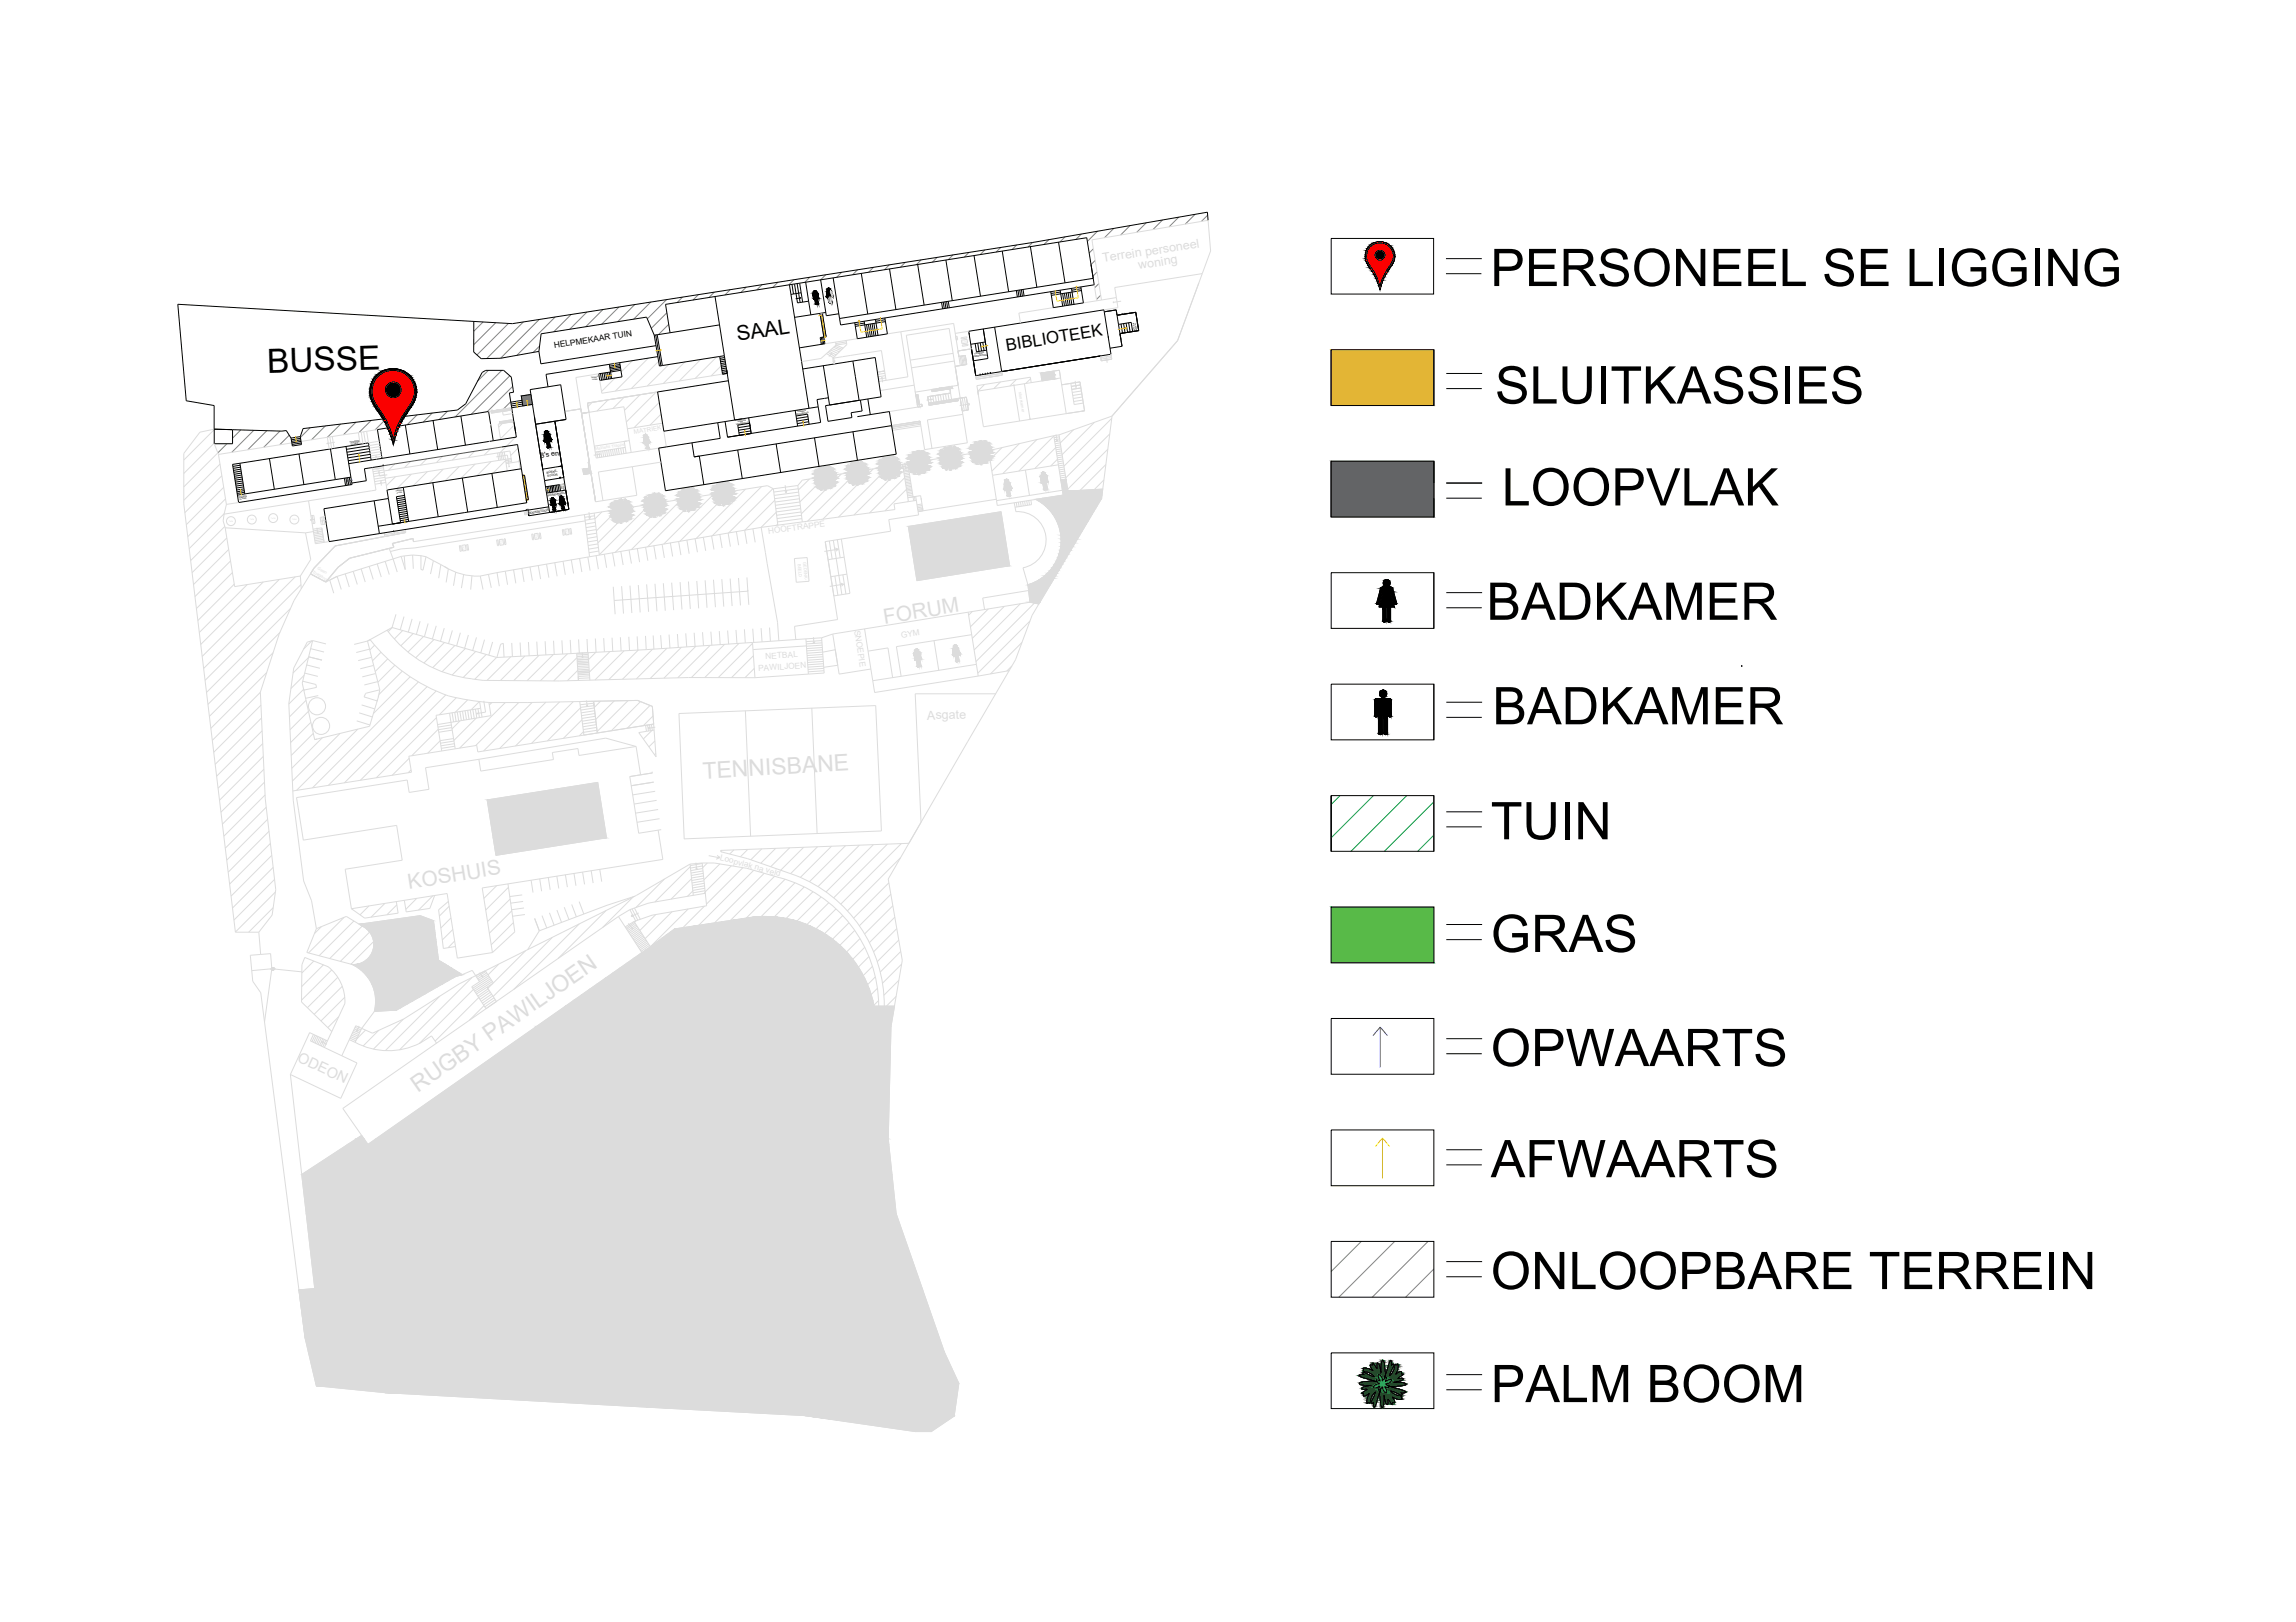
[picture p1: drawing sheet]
<svg xmlns="http://www.w3.org/2000/svg" width="297mm" height="210mm" viewBox="0 0 297 210" stroke-linecap="round" stroke-linejoin="round" font-family="sans-serif">
<defs><g id="words">
<g font-size="6.7">
<text x="192.8" y="37">PERSONEEL SE LIGGING</text>
<text x="193.4" y="52.2">SLUITKASSIES</text>
<text x="194.3" y="65.4">LOOPVLAK</text>
<text x="192.3" y="80.2">BADKAMER</text>
<text x="193.1" y="93.7">BADKAMER</text>
<text x="192.9" y="108.6">TUIN</text>
<text x="192.9" y="123.2">GRAS</text>
<text x="192.9" y="138">OPWAARTS</text>
<text x="192.9" y="152.3">AFWAARTS</text>
<text x="192.9" y="166.8">ONLOOPBARE TERREIN</text>
<text x="192.9" y="181.4">PALM BOOM</text>
</g>
<text font-size="4.3" x="34.6" y="48.2" transform="rotate(-2 34.6 48.2)">BUSSE</text>
<text font-size="2.7" x="95.4" y="44.2" transform="rotate(-9 95.4 44.2)">SAAL</text>
<text font-size="2.2" x="130.3" y="45.4" transform="rotate(-9 130.3 45.4)">BIBLIOTEEK</text>
<text font-size="1.6" fill="#dcdcdc" x="142.7" y="34" transform="rotate(-9 142.7 34)">Terrein personeel</text>
<text font-size="1.1" x="71.7" y="45" transform="rotate(-9 71.7 45)">HELPMEKAAR TUIN</text>
<text font-size=".9" x="70" y="59.3" transform="rotate(-9 70 59.3)">8's en</text>
<text font-size=".9" fill="#fff" x="70.9" y="60" transform="rotate(-9 70.9 60)">9's</text>
<text font-size=".8" fill="#dcdcdc" x="82" y="56.2" transform="rotate(-9 82 56.2)">MATRIEK</text>
<g font-size=".4">
<text x="70.8" y="61.3" transform="rotate(-9 70.8 61.3)">BOEKE-</text>
<text x="70.8" y="61.7" transform="rotate(-9 70.8 61.7)">STOOR</text>
<text x="70.9" y="64.3" transform="rotate(-9 70.9 64.3)">PERSONEEL</text>
<text x="68.4" y="66.5" transform="rotate(-9 68.4 66.5)">BOEKESTOOR</text>
</g>
<g font-size=".3">
<text x="146.8" y="41.8" transform="rotate(81 146.8 41.8)">Tweede</text>
<text x="125.9" y="46.3" transform="rotate(-9 125.9 46.3)">VERDIEPING</text>
<text x="126.1" y="45.9" transform="rotate(-9 126.1 45.9)">TWEEDE</text>
<text x="103" y="53.7" transform="rotate(-9 103 53.7)">VERDIEPING</text>
<text x="103.2" y="53.4" transform="rotate(-9 103.2 53.4)">TWEEDE</text>
<text x="45.3" y="57.4" transform="rotate(-9 45.3 57.4)">TWEEDE</text>
<text x="45.4" y="57.6" transform="rotate(-10 45.4 57.6)">VLOER</text>
<text x="95.2" y="55" transform="rotate(-9 95.2 55)">VERDIEPING</text>
<text x="95.4" y="54.7" transform="rotate(-9 95.4 54.7)">TWEEDE</text>
<text x="30.8" y="64.5" transform="rotate(-9 30.8 64.5)">TWEEDE</text>
<text x="31" y="64.7" transform="rotate(-10 31 64.7)">VLOER</text>
</g>
<g font-size=".2">
<text x="146.6" y="41.7" transform="rotate(81 146.6 41.7)">verdieping</text>
<text x="76.5" y="49" transform="rotate(-9 76.5 49)">TWEEDE</text>
<text x="76.6" y="49.2" transform="rotate(-8 76.6 49.2)">VLOER</text>
<text x="51.2" y="63.6" transform="rotate(-9 51.2 63.6)">TWEEDE</text>
<text x="51.3" y="63.9" transform="rotate(-9 51.3 63.9)">VLOER</text>
<text x="72.5" y="62.6" transform="rotate(81 72.5 62.6)">VLOER</text>
<text x="72.8" y="62.5" transform="rotate(81 72.8 62.5)">TWEEDE</text>
</g>
<text font-size=".2" fill="#dcdcdc" x="48.5" y="60.7" transform="rotate(-9 48.5 60.7)">Tweede</text>
</g></defs>
<!-- layer: Mure -->
<g fill="none" stroke="#808080" stroke-width=".13">
<path d="M80.1 39.7l-2.3 2.3M82.1 39.4l-2.2 2.2M84.2 39.1l-2.2 2.2M86.2 38.8l-2.5 2.5M88.3 38.4l-.7 .8M90.4 38.1l-.7 .7M92.4 37.8l-.7 .7M94.5 37.5l-.7 .7M96.5 37.2l-.7 .6M98.6 36.8l-.7 .7M100.7 36.5l-.7 .7M102.7 36.2l-.7 .7"/>
<path d="M104.8 35.9l-.7 .6M106.8 35.6l-.6 .6M108.9 35.2l-.7 .7M110.9 34.9l-.6 .7M113 34.6l-.6 .6M115.1 34.3l-.7 .6M117.1 33.9l-.6 .7M119.2 33.6l-.6 .6M121.2 33.3l-.6 .6M123.3 33l-.6 .6M125.4 32.7l-.6 .6M127.4 32.3l-.6 .6"/>
<path d="M129.5 32l-.6 .6M131.5 31.7l-.6 .6M133.6 31.4l-.6 .6M135.7 31l-.6 .6M137.8 30.6l-.7 .7M139.9 30.3l-.7 .7M141.5 32.2l-.6 .5M141.7 33.7l-.6 .5M141.9 35.2l-.5 .5M142 29.9l-1.3 1.3M142.2 36.7l-.6 .5M142.4 38.2l-.5 .5"/>
<path d="M144.1 29.6l-1.2 1.2M146.2 29.2l-1.2 1.2M148.3 28.8l-1.2 1.3M150.4 28.5l-1.2 1.2M152.5 28.1l-1.3 1.3M154.6 27.7l-1.3 1.3M156.2 27.8l-.8 .9M29.4 57.4l-1.2 1.2M31.2 55.6l-1.1 1.1M32.8 55.7l-2.8 2.8M34.5 55.7l-2.4 2.5M36.2 55.8l-2.1 2.1"/>
<path d="M37.4 56.3l-1.2 1.3M40.1 55.4l-1.2 1.2M42.1 55.1l-1.8 1.8M44.1 54.9l-1.7 1.7M46 54.6l-1.6 1.7M48 54.4l-1.6 1.6M50 54.2l-1.5 1.4M52 53.9l-1.4 1.4M54 53.7l-1.3 1.3M55.9 53.5l-1.2 1.1M57.9 53.2l-1.1 1.1M62.5 41.7l-1.2 1.2"/>
<path d="M63.2 47.9l-1.4 1.4M64.1 41.8l-2.8 2.8M64.9 47.9l-6 6.1M65.8 41.9l-4.1 4M66 48.6l-5 5M66.1 52l-1 .9M66.3 50l-3.3 3.3M67.7 41.7l-4.7 4.7M69.8 41.3l-5.1 5.1M69.8 44.8l-.8 .8M71.8 41l-4.9 5M73.9 40.7l-2.3 2.2"/>
<path d="M75.9 40.4l-2.2 2.2M78 40.1l-2.2 2.2M86.3 40.5l-2 2M86.5 42l-1.3 1.3M176.1 160.7l-3.9 3.8M180.4 160.7l-7.2 7.2M184.7 160.7l-7.2 7.2M185.5 164.2l-3.7 3.7"/>
</g>
<!-- layer: 0 -->
<g fill="none" stroke="#000" stroke-width=".13">
<path d="M104.6 39l-1.4 .2M105.3 38.2l.1 .5M105.3 38.2h.1M105.3 38.2l.2 1.1M105.6 38.6h.1M105.6 38.6l.1 .7M105.6 38.6h-.1M105.8 38l-.1-.1-.5 .1 .1 .7h.1M105.8 38l.1 .6M105.9 38.6h-.1l-.1-.5 .2 1.2M107.1 37.9h.1M107.1 37.8l-.1 .8 .2-.1"/>
<path d="M107.4 37.6l-.4 .1v.7l.1-.5M140.2 39.2l-3.9 .6M141.1 34.2l.5 2.7-32.8 5.2-.2-.9M156.2 27.5l-22.6 3.9-67.3 10.5-43.3-2.5 1.1 12.5 3.6 .6v3l8.8 .3 .5-.1 .7 1M179.5 34.8l-.7 1.3-.3 1a8 8 0 0 0-1.4-3 1.73 1.73 0 0 1 .4-2.3 1.73 1.73 0 0 1 2.3 .2 1.73 1.73 0 0 1 .1 2.3l-.5 .6M179.6 35l-.8 1.5-.3 1-.3-1-.7-1.4a2.57 2.57 0 0 1-.8-2.4 1.91 1.91 0 0 1 2.7-1.2 1.91 1.91 0 0 1 .6 2.9l-.5 .7M37.7 56.7l.1 .6M38.8 56.5l-1.1 .2M38.8 56.5l.2 1-1.2 .2v-.4M38.9 56.7l-1.2 .2M38.9 56.9l-1.2 .2M38.9 57.1l-1.1 .2"/>
<path d="M39 57.3l-1.2 .2M42.8 58.1l4.9-.8 .3 2.2M44.8 57.8l.7 4.9-14.6 2.3-.8-4.9 .9-.1M47.7 57.7l-2.9 .5M47.8 58.1l-2.9 .4M47.8 58.4l-2.9 .5M47.9 58.8l-2.9 .5M48 59.2l-3 .4M49.4 59.3l-4.3 .7M52.4 53.3l-.7 1.1a8.4 8.4 0 0 0-.8 2.5 12 12 0 0 0-2.2-4.5 2.75 2.75 0 0 1 .3-3.8 2.75 2.75 0 0 1 3.8 .1 2.75 2.75 0 0 1 .2 3.7l-.7 1.1M52.5 53.7a10.1 10.1 0 0 0-1.6 3.9 12.9 12.9 0 0 0-2.4-5 3 3 0 0 1 .3-4.1 3 3 0 0 1 4.2 .1 3 3 0 0 1 .2 4.1l-.8 1.1M61.3 41.6v4l.9 .8h2.6l4.9-.9 .3 1.6 14.9-2.4"/>
<path d="M64.9 57.8l2.1-.3 .5 3.2M66.2 52.8l-.3-2h.5l-.2-2-1-.9h-2.4l-.4 .3-2.2 4.1-1 .8-20 2.4-.4 1M66.5 54.6l.2 1.5M66.6 55l.2 1.6-3 .4M73.2 54.3l-1.4 .2M77.7 48.3l.1 .9M77.9 48.3l.1 .9M78.1 48.3l.2 .8M78.4 48.2l.1 .9M78.6 48.2l.1 .9M78.8 48.2l.2 .8M80.2 46.9l.3 1.9-2.9 .4-.1-.8 1.5-.3-.2-1"/>
<path d="M85 43.3l-.4 .1M85.1 46.2l-14.5 2.2 .3 1.6M92.9 54.7l.3 2-3.7 .6M93.1 46.1l.4 2.3 .6-.1M93.7 46l-8.4 1.4M93.8 46.3l-.6 .1M93.8 46.5l-.6 .1M93.8 46.7l-.6 .1M93.9 47h-.6M93.9 47.2l-.6 .1M93.9 47.4l-.6 .1M94 47.6l-.6 .1"/>
<path d="M94 47.9l-.6 .1M94 48.1l-.6 .1M96.9 54.1l.3 2M102.9 53.1l.3 2M104.9 40.7l-2.1 .4M105.9 52.6l.3 2.1-12.1 1.9-.3-2M107.3 52.4l-.5 .1 .3 2 3.1-.5M111.3 51.8l.2 1.4M112.3 51.6l.3 2.1M114.3 53.2h.1M114.8 43.2l-3.9 .6M115.1 53.3l.3 1.8"/>
<path d="M125.4 43.3h.1M125.5 43.7h.1M126.2 44.5l.1 1M126.5 44.4l.2 1.1M126.8 48.5h.1M126.8 44.4l.2 1M127.1 48.5h.1M127.1 44.3l.2 1.1M127.2 42.6l.6 3.8-1.9 .3M127.5 48.4h.1M127.8 48.4h.1M128.1 48.3h.1"/>
<path d="M129.6 48.1h.1M143.4 43.7h.1M145.2 44.8l-1.6 .3M147.3 42.8l-2.4 .4 .1 .8M31.1 60.2l-1 .2M31.1 60.5l-.9 .1M31.2 60.7l-1 .2M31.2 61l-1 .1M31.2 61.2l-.9 .2M31.3 61.5l-1 .1M31.3 61.7l-.9 .2M31.4 62l-1 .1"/>
<path d="M31.4 62.2l-1 .2M31.4 62.5l-.9 .1M31.5 62.8l-1 .1M31.5 63l-.9 .2M31.6 63.3l-1 .1M44.6 61.9l.1 .9M44.8 61.8l.1 1M45 61.8l.1 1M45.2 61.8l.1 .9M45.4 61.8l-2 .3M48.2 60.5l-1.1 .2 .3 1.5-1.9 .3M49.6 60.3h.1"/>
<path d="M49.7 60.2l-.1 .1M52.2 63.1l-2.1 .3 .1 1.1M52.9 67.5l-2.1 .3M68.1 66h.1M68.3 66h.1M68.3 66l-19.2 3.1M70.1 60.2h.1M70.2 60.4h.1M70.2 60.5h.1M70.4 62.2l.3 1.6M70.6 63l1.8-.3 .1 .8M70.8 63l.1 .8"/>
<path d="M71 62.9l.1 .9M71.2 62.9l.1 .8M71.4 62.9l.1 .8M71.6 62.8l.1 .9M71.8 62.8l.1 .8M72 62.8l.1 .8M72.2 62.7l.1 .9M72.3 61.9h.1M72.4 61.9h.1M72.5 61.9h.1M72.9 61.8l.3 1.6M178.8 76.6l-.4 1.5"/>
<path d="M178.8 76.6h.1l-.5 1.9h.5v1.8l.1 .1 .1 .1 .2-.2v-1.7l.1-.1M178.9 76l-.3 .2-.5 1.8 .1 .2 .2-.1M178.9 76.6h.1M178.9 76h1.2l.6 2-.1 .2-.2-.1-.4-1.5M179.4 78.5h.1M179.9 76.6h.1M180 76.6h-.1l.5 1.9h-.5v1.8l-.2 .2-.2-.2-.1-1.8M178.2 91.2h.1v3.6M178.9 92.5l-.1 2.3M178.9 92.5l.1 .1v2.2M179.5 91.1v3.7M179.6 91.1v.1v1.4l.2 .2 .2-.2v-1.9l-.1-.3h-1.8l-.2 .1v2.1l.1 .2 .2-.2v-1.4"/>
<path d="M176.4 177.6l-.1 .1 .2 .2-.6 .1v.1l2.2 .7a3.9 3.9 0 0 0-2.2 .2v.1a2.15 2.15 0 0 0 1.4 .2h.1l-1.1 .2-.1 .3h.7l-.7 .5h.2v.3l.1 .1 .6-.4-.2 .8v.5l.1-.1 .2 .1 .1-.2a1.69 1.69 0 0 1 .6-1.3l-.5 1.4v.1M178.3 177.9h.1a.82 .82 0 0 1 .5 .8l.5-.5-.1 .5a.61 .61 0 0 1 .8-.1 .82 .82 0 0 1-.8 .5l.4 .5-.5-.1v.1a.58 .58 0 0 1 .1 .7 .82 .82 0 0 1-.4-.8l-.5 .4 .1-.5h-.1a.58 .58 0 0 1-.7 .2 .82 .82 0 0 1 .8-.5l-.5-.5 .5 .1-.2-.6zM180.3 176.6v.1l-.5 1.3a1.04 1.04 0 0 0 .6-1l.1-.4h.2l.2-.1v.5l-.3 .8 .7-.3v.3h.2l-.7 .6h.6l.1 .1-.2 .2-1 .2a2.77 2.77 0 0 1 1.6 .2 3.6 3.6 0 0 1-1.7 .3l-.6-.1 1.8 .6 .5 .2a.4 .4 0 0 1-.5 .2h-.2l.2 .1-.1 .2M180.4 176.6l-.2-.1-.2 .2v-.5l-.1-.1-.3 .5-.5 1.7a4 4 0 0 0-.2-2.2v-.1a2.76 2.76 0 0 0-.2 1.6l-.3-1-.2-.2v.7l-.6-.7v.2h-.3v.1l.3 .7-.3-.2a1.11 1.11 0 0 0-1-.1l.1 .1v.2l.1 .1a1.69 1.69 0 0 1 1.3 .7l-1.3-.6h-.2M181.4 180.5h-.2l-.5-.2a.8 .8 0 0 0-.8-.3l.1 .1a2.48 2.48 0 0 0 1.3 .6v.2l.1 .2a1.77 1.77 0 0 1-1.3-.3l.3 .7h-.3v.3l-.5-.8-.1 .8-.2-.3-.2-.9-.1 .1a2.6 2.6 0 0 1-.1 1.5h-.1a4.4 4.4 0 0 1-.2-2.3v-.1l-.5 1.8-.3 .5-.1-.1v-.5l-.2 .1h-.1"/>
<circle cx="105.4" cy="37.8" r=".14"/>
<circle cx="107.2" cy="37.4" r=".15"/>
<circle cx="178.5" cy="33" r=".65"/>
<circle cx="50.9" cy="50.4" r="1.03"/>
<circle cx="179.4" cy="75.5" r=".44"/>
<circle cx="178.9" cy="89.8" r=".46"/>
</g>
<!-- layer: Mure -->
<g fill="none" stroke="#dcdcdc" stroke-width=".13">
<path d="M136.3 39.8l-4.5 .7 .2 1.3M142.5 38.8l-2.3 .4M144.4 38.5l.2 1.3-1.8 .3M155.1 36.6l-2.8 7.5-8.4 9.7-6.9 2.5M27.7 57.3l-3.9 4M27.7 55.6l-3.9 3.9M27.7 57.4l.6 1.4 1 6.5M28.2 58.6l-4.4 4.4M42.4 56.6l.2 1.5M42.7 56.5l.2 1.6M43 56.5l.2 1.5M53.1 59.7l-.8 .8"/>
<path d="M55.2 59.4l-.8 .8M57.3 59.1l-.9 .8M59.3 58.7l-.8 .8M61.4 58.4l-.8 .8M63.5 58.1l-.9 .8M63.5 59.7l-1.8 1.9M65 54.8l-.5 .5M65.4 59.6l-1.6 1.6M66.2 53.1l-1.2 .2 .1 .4 1.2-.2M66.6 55l-1.9 1.8M66.8 56.5l-2.1 2.1M67 58l-.9 .9"/>
<path d="M67.3 59.5l-.3 .2M75.1 52.9l1.4 8.3M75.1 52.9l-2 .3M76.2 59.8h-.1l.1 .8-.8 .1 .1 .7 1-.2M76.9 57.7l.2 1.6M79.6 48.9l-1.8 1.8M81.8 46.7l-1.4 1.4M83.9 46.4l-4.3 4.2M85.1 50.7l-9.1 1.5 .2 1.2-1 .1-.1-.6M85.2 46.8l-3.5 3.5M86.5 47.2l-2.8 2.7M88.6 46.8l-2.8 2.8"/>
<path d="M90.7 46.5l-2.8 2.8M92.7 46.2l-2.8 2.8M93.3 47.3l-1.3 1.3M106.4 40.6h-.3M106.9 45.8l.9 .5M107.1 45.6l.9 .5M107.3 45.5l.9 .4M107.5 45.3l.9 .4M107.7 45.1l.9 .4M107.9 44.9l.9 .5M108 46.1l-.3 .3 6.3-1 .4 2.6-.9 .2M108 44.8l.9 .4"/>
<path d="M108.1 44.3l.1 .4M108.2 44.7l-2 1.7-2.5 .4M108.2 44.7l.9 .3M109.5 44.1l.1 .5-1.6 1.5M109.5 44.2l-1.4 .3M109.5 44.4l-1.3 .3M110.9 43.8l-4.2 .7M114.5 48.3l-1 .2M114.5 48.6l-.9 .2M114.6 48.9l-1 .2M115.3 55.1l3.7-.6 .1 .2-3.7 .6M116.5 42.9l1 5.9-3.8 .6"/>
<path d="M116.5 42.9l6.9-1 .7 4.2M116.5 42.9l-1.7 .3M117.4 60l10.5-1.7 8.4-1.9 .6 3.6M118.5 51.1h.2l.3 1.3 .3-.1v.3l-.6 .1M120.4 51.3l.1 .8M120.5 50.4l.1 .3 2.3-.4 .1 .6M120.7 51.2l.1 .9M121 51.2l.1 .8M121.3 51.1l.2 .9M121.7 51.1l.1 .8M122 51l.1 .9M122.3 51l.1 .8"/>
<path d="M122.6 50.9l.2 .8M123 50.9l-3 .4 .2 1.1 3.7-.6v-.2l.3-.1M123 50.9l.1 .8M124.1 46.1l.8-.1 .2 1.2-1.5 .2 .4 2.5M124.2 51.5l.8-.1 .3 1.7-.8 .1zM125.3 42.9l-1.7 .2M125.7 45.1l-1.8 .3 .2 .7M127.4 49.7l-.9 .9M129.4 49.4l-.8 .9M129.6 48.1l.1 .4-3.4 .6-.1-.5M129.6 57.9l-1.5 1.6M131.5 49.1l-.9 .8"/>
<path d="M131.9 57.4l-3.6 3.6M133.3 49l-.6 .6M133.4 49.5l-.1-.7-6.9 1.1 .2 1.2M134.1 56.9l-4.4 4.4M136.3 56.4l-4.5 4.6M136.6 57.9l-2.7 2.7M136.8 59.4l-.9 .9M137.2 48.9l-.1-1-2.4 .4 .1 1M137.3 49.8l2.4-.4 .6 3.8-2.4 .3M138.9 55.6l-1.7 1.7M141.6 54.6l-4.2 4.2M143.3 58.1l-5.2 5.2"/>
<path d="M143.6 56.1l-5.7 5.7M143.7 45.8l.1 .7-1.3 .2-.1-.6M143.8 54.1l-6.2 6.2M145.5 40.6h.1M145.8 40.6h.1M146.2 40.5h.1M28.5 60.1l-4.7 4.6M28.7 61.6l-4.8 4.7M28.9 63.1l-4.8 4.8M29 66.5l-.1 .9M29 66.5l-4.5 4.5M29.1 68.1l-4.4 4.4"/>
<path d="M29.2 64.6l-4.9 4.8M29.3 69.6l-4.4 4.5M29.6 71.1l-4.6 4.5M29.8 72.6l-4.6 4.6M30.1 74.1l-4.7 4.6M30.3 75.6l-4.7 4.7M30.9 65l-1.6 .3-.3 1.2M32 75.7l-6.2 6.1M34.1 75.3l-8.1 8.1M36.1 75l-9.9 9.9M37.6 78.7l-10.9 10.9M38.2 74.7l-11.9 11.8"/>
<path d="M38.9 74.5l.1 1.7M38.9 75.7l-12.4 12.3M39.9 64.8l-10.9 1.7M43.6 74.6l.6 1.7M43.6 74.6l-1.5 .7M43.6 74.6l-.9 .5 .5 1.7M44.7 74.3l.5 1.7M45.7 73.9l.5 1.7M46.7 73.6l.6 1.7M47.8 73.3l.5 1.7M48.2 60.5l.4 2.9M48.8 73l.5 1.7"/>
<path d="M49.6 60.3l.5 3.1M49.8 72.7l.6 1.7M50.4 71l1 3M51.1 60l-.8 .9M51.2 61.7l-1.2 1.2M51.2 79.5l-.5 1.7M51.9 72l-8.3 2.6M52.3 79.8l-.5 1.7M52.3 71.9l.1 1.8-.5-1.7M52.3 71.9l-.4 .1M52.5 68.8l-2.8 .4M52.5 68.9l-9.1 1.8-2.8 2.8-.4 .8 1.9 1"/>
<path d="M53.2 61.4l-1.8 1.8M53.4 71.8l-1.1 .1M53.4 71.8l.1 1.8M53.4 71.8l1.1 .1M53.5 70.1l-.1-.4-2.6 .6 .2 .5-5.8 1.4-1.5 1.2-1.6 1.9M54.5 71.9v1.8l.2 .1 .4-1.8M54.5 71.9l.6 .1M55.1 72l1 .6M55.3 61l-1.8 1.9M56.1 72.6l.9 .5M56.1 72.6l-.4 1.7M57 73.1l1 .5"/>
<path d="M57 73.1l-.2 1.7M57.3 60.7l-1.8 1.8M58 73.6l-.3 1.8M59 74l-.3 1.8M59.4 60.4l-1.8 1.8M60 74.4l-.3 1.7M60.5 70.5h-.1M61.1 74.5l-.2 1.8M61.5 60.1l-1.9 1.8M63.2 74.3l.4 1.8M64.3 74.1l34.2-5.9 2.1 12.3 .2 2.4M64.3 74.1l.3 1.8"/>
<path d="M64.3 74.1l-2.2 .4 .4 1.8M65.4 69.7h-.2M65.4 73.9l.3 1.8M66.4 73.7l.3 1.8M67.5 73.6l.3 1.7M68.6 73.4l.3 1.7M69.6 73.2l.3 1.7M69.9 69h-.2M70.7 73l.3 1.8M71.8 72.8l.3 1.8M72.8 72.6l.3 1.8M73.9 68.4h-.2"/>
<path d="M73.9 72.4l.3 1.8M75 72.3l.3 1.7M75.7 67.4l-22 3.5-1.8 .1-1.4 .4M76 72.1l.3 1.7M76.5 61.2l.6 3.7M76.9 66.7l-1.3 .2M77 67.1l-1.3 .2M77.1 71.9l.3 1.8M78.2 71.7l.3 1.8M79.2 71.5l.4 1.8M79.3 75.9l.2 1.8M79.5 77.7l.1 1.8"/>
<path d="M80.3 71.4l.3 1.7M80.4 75.9l.3 3.5M81.4 71.2l.3 1.7M81.5 75.8l.2 3.5M82.4 64.1l-4.4 .7M82.5 71l.2 1.7M82.6 75.7l.2 3.6M83.5 70.8l.3 1.8M83.7 75.6l.2 3.6M84.6 70.6l.3 1.8M84.7 75.6l.3 3.5M85.7 70.4l.3 1.8"/>
<path d="M85.8 75.5l.3 3.5M86.7 70.3l.3 1.7M86.9 75.4l.3 3.6M87.8 70.1l.3 1.7M88 75.3l.2 3.6M88.9 69.9l.3 1.8M89.1 75.3l.2 3.5M89.9 69.7l.3 1.8M90.1 75.2l.3 3.5M91 69.5l.3 1.8M91.2 75.1l.3 3.6M92.1 69.3l.3 1.8"/>
<path d="M92.3 75l.3 3.6M93.1 69.2l.3 1.7M93.4 74.9l.2 3.6M94.2 69l.3 1.7M94.5 74.9l.2 3.5M95.3 68.8l.3 1.8M95.5 74.8l.3 3.5M96.3 68.6l.3 1.8M96.6 74.7l.1 1.8M96.7 76.5h.1M96.7 76.5l-17.2 1.2M96.7 76.5l.2 1.8"/>
<path d="M97.4 68.4l.3 1.8M99.3 62.9l.8 .4M103.8 62.1l-.6 .7M104.7 62l-1.4 1.4M106.8 70.1l1.1 7 2.1-.3-.4-2.5M106.8 61.7l-3.3 3.3M107.3 70l.4 2.3M107.8 69.9l1.1 7.1M108 74.5l.4 2.5M108.3 69.8l.4 2.4M108.8 61.3l-5.1 5.2M108.8 69.8l.4 2.3"/>
<path d="M109 74.4l.4 2.5M109.2 72.1l.4 2.2M109.2 72.1l-2.1 .3M109.6 74.3l-2.1 .3M110.9 61l-6.4 6.5M113 60.7l-6.5 6.5M115 60.4l-6.5 6.5M116.8 60.3l-6.3 6.4M117 61.8l-4.5 4.6M117.3 63.3l-2.8 2.8M117.5 64.8l-.1 .1M117.5 64.9l-1.8 .3 .1 .7-9.7 1.3"/>
<path d="M118.1 64.3h.2l.1 .5M119.4 65.8v.1l-.6 .1M125.8 79.1l-.5 .5M127.9 78.8l-2.4 2.3M129.9 78.5l-4.1 4.1M132 78.1l-6 6M133 75.7l.3 2.2M133.1 76.4l-6 1 .3 1.5M133.3 77.9l-8 1.3M133.3 77.9l1.1 .3M133.8 78l-7.5 7.6M137.9 62l.3 1.5 4.5-.2"/>
<path d="M142.8 62.1l-1.2 1.3M143.1 60.1l-3.4 3.4M33.7 89.6l-6.2 6.2M33.8 91.3l-6.1 6.1M33.8 92.9l-6 6M33.9 94.6l-5.9 5.9M34 96.2l-5.8 5.8M34.1 97.9l-5.7 5.7M34.1 99.6l-5.5 5.5M34.5 87l-7.2 7.3M35.3 84.5l-8.2 8.2M36.2 81.8l-9.3 9.4"/>
<path d="M39.2 88.2l1.7 .4v.4l-1.6 .3h.1M39.3 89.2l-1.9 1.9M39.3 87.4l-1.7 1.7M39.4 87.1l1.7 .4M39.6 90.6l-2.1 2.2M39.7 86l1.7 .5M39.9 92.1l-2.4 2.3M39.9 85.1l-2 2M39.9 85l1.8 .4M40.2 83.9l1.7 .5M40.2 93.5l-2.6 2.6M40.4 82.9l-1.1 1.1"/>
<path d="M40.5 94.9l-2.8 2.9M41 95.6l-.3 .1M41.2 90l-1.7 .4M41.7 95.5l-4 3.9M42.2 83.3l-1.8-.4-1.3 5.5M44 94.9l-6.2 6.2M45.8 83.4l1.7-.4 1.6 6.3M46.2 93.3l1.7 .5M46.3 94.4l-7.9 7.9M46.5 92.3l1.7 .5M46.8 91.2l1.7 .5M47.8 84l-1.7 .4"/>
<path d="M48.1 85.1l-1.8 .4M48.3 86.1l-1.7 .4M48.5 83.5l-.7 .6M48.6 87.2l-1.7 .4M48.8 90.7h.1M48.9 88.2l-1.8 .4M49 90.2h.1M49 90.2h-.1M49.1 89.3l-1.8 .4-.2 .5 1.7 .5M49.1 89.3l-.1 .9M49.3 84.4l-1.1 1.1M50.2 85.3l-1.7 1.6"/>
<path d="M50.7 81.2l-.5 .5M51.1 86.1l-2.2 2.2M52 86.9l-3 3M52.1 81.6l-1.1 1.1M52.9 98.1l-2.2 2.2M53.1 87.6l-4.8 4.7M53.2 99.6l-.4 .4M53.3 80.1l-.5 1.7M53.5 82l-1.6 1.6M54.1 88.3l-13.7 13.7M54.4 80.4l-.5 1.7M54.8 97.6l-1.9 .3 .3 2-15.3 2.5"/>
<path d="M54.8 82.4l-2 2M55.3 88.9l-12.8 12.7M55.4 80.7l-.5 1.7M56.2 82.8l-2.4 2.3M56.4 89.4l-11.8 11.9M56.4 81l-.5 1.7M56.5 92.9l-7.8 7.8M56.7 94.4l-3.4 3.4M56.9 95.9l-1.6 1.6M57.5 81.3l-.5 1.7M57.5 83.1l-2.7 2.7M57.7 89.9l-11.1 11.1"/>
<path d="M58.5 81.6l-.5 1.7M58.9 83.5l-2.9 2.9M59 90.3l-2.2 2.2M59.5 93.3l-1 1M59.6 81.9l-.5 1.7M60.2 83.9l-3 3M60.5 90.6l-1.6 1.6M60.6 82.2l-.5 1.7M61.5 84.3l-3 3.1M61.6 92.9l-2.9 2.9M61.6 82.5l-.5 1.7M62 90.8l-1 1"/>
<path d="M62.7 82.8l-.5 1.7M62.9 84.7l-3 3M63.6 90.9l-.3 .3M63.7 83.1l-.5 1.7M64.2 85.1l-2.8 2.8M65.4 90.9l-5.9 5.9M66.1 85l-3.1 3M66.2 83.2l.1 1.8M67.1 90.9l-5.6 5.6M67.3 83.1l.1 1.8M67.9 84.9l-3.2 3.2M68.4 83.1l.1 1.8"/>
<path d="M68.9 90.9l-6.3 6.3M69.4 83l.1 1.8M69.7 84.8l-3.2 3.3M70.5 83l.1 1.8M70.6 90.9l-6 6M71.6 84.7l-3.4 3.4M71.6 82.9l.1 1.8M72.4 90.8l-5.7 5.7M72.7 82.9l.1 1.7M73.4 84.6l-3.5 3.5M73.8 82.8l.1 1.8M74.2 90.8l-5.4 5.4"/>
<path d="M74.6 85.1l-3 3M74.7 86.7l-1.3 1.4M74.9 82.7v1.8M75 90.8l7.5-.2 1.9 .8 .2 2.3-9.1 1.4M75.1 91.6l-4.3 4.3M75.3 93.1l-2.4 2.5M75.5 94.7l-.6 .5M75.9 82.7l.1 1.8M76.1 84.5h-1.5M76.1 84.7l-1.5 .1M76.1 84.9l-1.5 .1M76.1 85.1l-1.4 .1"/>
<path d="M76.1 85.3l-1.4 .1M76.1 85.5l-1.4 .1M76.2 85.8h-1.5M76.2 86h-1.5M76.2 86.2l-1.5 .1M76.2 86.4l-1.5 .1M76.2 86.6l-1.5 .1M76.2 86.8l-1.4 .1M76.2 87l-1.4 .1M76.2 87.2l-1.4 .1M76.3 87.5h-1.5v.5M76.3 87.7l-1.5 .1"/>
<path d="M76.8 91l-1.7 .2M76.8 91.1l.1 .2M76.9 91.3l-.1-.6 .5 4.2M76.9 91.3l-1.8 .2M76.9 91.6l-1.8 .3M76.9 92l-1.7 .3M77 92.3l-1.8 .3M77 82.6l.1 1.8M77 92.7l-1.7 .3M77.1 93.1l-1.8 .2M77.1 84.4l-1 1M77.1 93.4l-1.7 .3"/>
<path d="M77.1 93.8l-1.7 .3M77.2 94.1l-1.7 .3M77.2 94.5l-1.7 .3M77.7 90.7l-.8 .9M78.1 82.6l.1 1.8M78.4 95.5l3.9 1.1M78.9 84.3l-2.7 2.7M79.2 82.5l.1 1.8M79.5 90.7l-2.4 2.4M80.3 82.5l.1 1.7M80.7 84.2l-3.7 3.8M81.3 90.7l-4 4"/>
<path d="M81.4 82.4v1.8M82.4 82.4l.1 1.7M82.6 84.1l-3.8 3.9M82.9 90.8l-3.8 3.8M83.5 82.3l.1 1.8-19.3 1 .5-1.7 .3-.1 .1 1.7M84.1 91.3l-3 2.9M84.3 94.5l-1.1 1.1M84.4 84l-3.9 3.9M84.5 92.6l-1.3 1.3M84.5 82.2l.1 1.8M84.6 94.5l.3 3.4-2.3-3.1 1-.2M84.7 95.9l-.7 .7"/>
<path d="M84.8 97.5l-.1 .2M85.5 82.2l.1 1.7M86.3 83.9l-4 4M86.6 82.1l.1 1.8M87.6 82l.2 1.8M88.2 83.8l-4.1 4M88.7 82l.1 1.7M89.8 81.9l.1 1.7M90 83.6l-4.1 4.2M90.9 81.8l.1 1.8M91.9 83.5l-4.2 4.2M92 81.7l.1 1.8"/>
<path d="M93.1 81.7l.1 1.7M93.7 83.4l-4.3 4.3M94.1 81.6l.2 1.8M95.2 81.5l.1 1.8M95.6 83.3l-4.4 4.4M96.3 81.4l.1 1.8M97.4 83.2l-4.5 4.5M97.4 81.4l.1 1.7M97.5 84.9l-2.9 2.8M97.6 86.5l-1.2 1.2M98.5 81.3l.1 1.8M99.6 81.2l.1 1.8"/>
<path d="M104.3 83.6l-6.9 .5M106.3 82.5l-8.9 .6M120.8 82.9l.7 3.8M125.7 82.1l-9.7 1.6M126.3 86l-9.7 1.5M130.6 86.8l-4 .7M130.9 86.2l-.7 .6M132.2 83.1l-4.1 4.1M133.3 80.4l-6.8 6.7M34.2 101.2l-5.4 5.5M34.3 102.9l-5.3 5.3M34.4 104.5l-5.3 5.3"/>
<path d="M34.6 106l-5.3 5.3M34.8 107.6l-5.3 5.3M35 109.1l-5.3 5.3M35.2 110.7l-5.3 5.3M35.3 112.3l-5.2 5.2M35.3 117.5l-3.1 3.1M35.5 113.8l-5.2 5.3M35.6 115.5l-5.1 5.1M41.6 119.9l-.9 .9M44.5 118.7l-4.6 4.6M45.7 117.6l-.1 .1M45.8 119.2l-4.5 4.5"/>
<path d="M46.5 119.6l7.9-1.1 1.7 .6 .6 5.2 3.1 1.8-.9 .3-7.6 4.3-2.9 .2M46.9 119.9l-2.1-1.3-3.9 1.6M47.7 117.2l-1.1 1.2M49.8 116.9l-1.8 1.8M51.3 116.7l.2 1.5-4.3 .6-1.7-1.2M51.3 117.1l-1.2 1.3M53.9 116.3l-1.4 1.4M56 115.9l-1.9 1.9M56.2 115.9l-.6 1.7-3 .4-.3-1.5M58 116.7l-1.3 1 .7 5 1.5-.2M58.1 117.3l-1.3 1.3M58.3 118.8l-1.3 1.3"/>
<path d="M64.2 114.6l-1.6 1.7M65.7 114.4l.9 6.2-2.9 2.7M65.8 114.8l-3 3M66 116.3l-2.9 3M66.2 117.9l-2.9 2.9M66.4 119.4l-2.9 2.9M67.6 115.8l-1.6 .2M67.7 116.7l-1.6 .2M67.8 117.5l-1.6 .2M67.9 118.3l-1.6 .3M68.7 113.9l.3 1.6M69.2 118.9l.6 1.6"/>
<path d="M69.8 113.7l.3 1.6M70.1 118.5l.6 1.6M70.9 113.6l.3 1.6M71.1 118.1l.6 1.6M72 113.4l.3 1.6M72 117.8l.7 1.6M73 117.4l.6 1.6M73.1 113.2l.3 1.6M74 117l.6 1.6M74.3 113l.2 1.6M74.9 116.7l.6 1.6M74.9 119.6l-8.4 8.4"/>
<path d="M75.4 112.9l.2 1.5M76.5 112.7l.2 1.6M77.6 112.5l.2 1.6M78.4 117.8l-6.2 6.2M81.9 116.1l-4 3.9M82 119.2l.1 .2M82.1 119.4l-1.1 .7M82.1 116l-3.6 1.2-8.7 3.3M82.2 119.5l-1.1 .8M82.3 119.2l-.2 .2M82.3 119.7l-1.1 .7M82.4 119.8l-1.1 .8"/>
<path d="M84.6 101.2l-2.9 .5M84.8 102.4l-3 .5M84.8 118.3l-2 2.1M84.9 103.6l-2.9 .5M85.1 104.8l-2.9 .4M85.3 105.9l-2.9 .5M86 113.8l-3.7 3.7M86.9 118l-3.4 3.5M89 117.6l-4.8 4.9M89.3 112.1l-4.6 4.6M89.5 113.7l-2.7 2.7M89.6 115.3l-.7 .7"/>
<path d="M91.1 117.3l-2.8 2.8M91.5 111.7l-.6 .6M93.1 111.8l-2 2.1M94.6 112l-3.4 3.4M94.9 110l-.5 .5M96.1 112.3l-4.7 4.7M96.7 109.9l-.9 1M97.5 112.6l-7.1 7.1M98.5 109.9l-1.4 1.4M98.9 113l-6.5 6.4M100.2 113.4l-5.7 5.7M100.3 109.8l-1.9 1.9"/>
<path d="M101.6 113.8l-5.1 5M102.2 109.7l-2.5 2.5M102.8 114.2l-4.3 4.4M104 109.7l-3 2.9M104 114.8l-3.8 3.8M105.2 115.4l-3.5 3.5M105.8 109.6l-3.5 3.5M106.2 116.1l-3.1 3.1M107.2 116.8l-2.8 2.9M107.6 109.5l-4.1 4M108.2 117.6l-2.6 2.6M109 118.5l-2.3 2.3"/>
<path d="M109.4 109.4l-4.7 4.7M109.8 119.4l-2.1 2.1M111.2 109.4l-5.4 5.3M113 109.3l-6.1 6.1M114.8 109.2l-6.9 7M115 114.2l-4.6 4.6M115.3 115.7l-4.1 4.1M115.5 117.2l-3.6 3.7M115.8 118.7l-3.3 3.3M116.5 111l-6.9 6.9M116.6 109.2l-7.8 7.8M32.4 123.6l.3 3.4 1 1.5"/>
<path d="M33.7 123.5l1.3-.1 .2 2M35.2 125.4l-1 6.8M35.2 125.4l-2.6 .2M35.2 125.4l3.8 .4M39.1 124.8l-.1 4.9 3.9 3.8M39.4 123.9l3 1.2M39.7 123.3l5.9 1.5a2.62 2.62 0 0 0 2.7-1.9 2.62 2.62 0 0 0-1.4-3.1l-4.2 4.2M40.6 124.4l-1.6 1.5M41.8 124.9l-2.8 2.8M42.9 125.5l-3.9 3.9M43.7 126.5l-3.9 3.9M43.8 131.6l-1.4 1.4"/>
<path d="M44.3 127.6l-3.7 3.7M44.6 129l-3.1 3.1M44.6 129.8l-.9 2M45.9 134.9a9.1 9.1 0 0 0 9.9-.8l.7 .9M47.3 133.3l-1.1 1.1M47.8 120.6l-3.8 3.8M48.3 121.8l-2.9 3M49 133.3l-2 2.1M52.2 131.9l-3.9 3.9M56.9 128.9l-7.1 7.1M58.6 120.3l-1.4 1.3M58.8 121.8l-.8 .8"/>
<path d="M61.1 126.5l-9.4 9.4M61.3 128l-7.1 7.1M61.6 128.6l1.4-.9 .1 .3-1.3 .9M61.9 129.1l-5.6 5.6M62.6 130.1l-1.9 1.9M62.9 125.7l-1.2 .8M63 125.9l-1.2 .8M63.1 126.1l-1.2 .8M63.2 126.3l-2.2 1.4M63.3 128.2l-1.4 .9M63.3 126.5l-2.1 1.4M63.4 128.4l-1.3 .9"/>
<path d="M63.5 126.7l-2.2 1.4M63.6 126.8l-2.2 1.5M63.6 128.6l-1.3 1M63.7 127l-2.2 1.5M63.8 128.9l-1.4 .9M63.8 127.3l-.7 .6M63.9 129.1l-1.3 1M64.1 129.4l-1.4 .9M64.2 129.6l-1.3 .9M64.5 124.8l-1.4 1.4M68 123l-4.2 4.2M69.8 120.5l-1.5 2.4"/>
<path d="M71.5 121.3l-7.7 7.7M82.5 120l-1.1 .8M82.6 120.2l-1.1 .8M82.8 120.4l-1.1 .8M82.9 120.6l-1.1 .7M83 120.7l-1.1 .8M83.1 120.9l-1.1 .8M83.2 121.1l-1.1 .8M83.3 121.3l-1.1 .7M83.5 121.5l-1.1 .7M83.6 121.6l-1.1 .8M83.7 121.8l-1.1 .8"/>
<path d="M83.8 122l-1.1 .8M83.9 122.2l-1.1 .7M84 122.3l-1.1 .8M84.1 122.5l-1.1 .8M87.3 120.2l-3.2 2.3M110.6 120.4l-1.9 1.9M111.3 121.5l-1.8 1.7M111.9 122.6l-1.6 1.5M112.4 123.8l-1.4 1.4M112.9 125.1l-1.2 1.1M113.2 126.4l-1 1M113.5 127.9l-.8 .8"/>
<path d="M113.7 129.5l-.6 .6M115.9 128.9l-1.2 1.3M116 120.2l-3 3M116.3 121.7l-2.8 2.7M116.3 126.9l-2 1.9M116.5 123.1l-2.6 2.7M116.6 124.8l-2.4 2.4"/>
<circle cx="29.9" cy="67.4" r=".58"/>
<circle cx="32.6" cy="67.2" r=".58"/>
<circle cx="35.3" cy="67" r=".58"/>
<circle cx="38.1" cy="67.2" r=".58"/>
<circle cx="41" cy="91.4" r="1.11"/>
<circle cx="41.5" cy="93.9" r="1.11"/>
<circle cx="35.3" cy="125.4" r=".14"/>
</g>
<!-- layer: 0 -->
<g fill="none" stroke="#dcdcdc" stroke-width=".13">
<path d="M107.2 38.5l.1 .6 .1 .1v-.1M107.4 38.5h.1M107.4 38.5v.6M107.4 38.5l.1 .6h.1M107.4 37.6h.1l.2 .7-.2-.5M107.4 37.8l.3 .6-.2 .1 .1 .6M107.4 37.8h.1M141.6 36.9l.3 2M155.5 35.4l-3.2 8.7-8.4 9.7-1.4 10.7-9 15.1-2.1 5.8-16.5 28.4 1.8 10.5-1.4 8.5-.4 14.6 1 9.7 6.3 17.9 1.8 4-.6 4.3-2.9 2h-2.1l-14.3-2.1-54.3-3-8.9-.9-1.4-6.1-5.8-44.7M27.7 55.5l-1.8 .4-2.1 2.8v6.5l6.7 55.4h3M30.1 55.6v1.8h-2.4M37.8 57.3l-9.5 1.5"/>
<path d="M46.4 56l.2 1.5M46.7 55.9l.3 1.5M47 55.9l.3 1.5M47.4 55.8l-8.5 1.3M47.4 55.8l.3 1.5 1.4-.2M48.8 55.6l-1.4 .2M49.1 57.4l-1.4 .3M49.2 57.8l-1.4 .2M49.2 58.1l-1.4 .2M49.3 58.4l-1.4 .3M49.3 58.8l-1.4 .2M49.4 59.1l-1.4 .2"/>
<path d="M58.8 54h.1M63.7 53.2h.1M64.4 58.6l.1 1M64.6 58.6l.1 .9M64.7 54.8l-.1-.2 1.7-.3 .1 .3h.1l-2.1 .3 .4 2M64.8 58.6l.1 .9M65 58.5l.1 1M65.2 58.5l.3 1.5M65.4 59.6l.8-.1-.1-.2-16.3 2.6M65.5 60l.1 .9M66 52.8v.3l-2.4 .4-.1-.3M66.2 59.7l-.7 .1"/>
<path d="M66.2 52.8l-3 .5M66.2 59.9l-.2-1.5-16.3 2.5M67.1 59.7l.2 1M67.3 59.7l-1.8 .3M73.1 53.2l2-.3 1.4 8.3-1 .2-.1-.7 1-.1 .7 4.3 .9-.1M76.2 59.8h-.1l.1 .8M77.2 58.5l.1 .7M77.5 48.4l-3 .4M77.5 58.4l.1 .8M77.7 58.4l.1 .8M78 58.4l.1 .7M78.2 58.3l.1 .8"/>
<path d="M78.5 58.3l.1 .7M78.7 58.2l.2 .8M79 58.2l.1 .8M79.2 58.2l.2 .7M79.5 58.1l.1 .8M79.7 58.1l.2 .7M80 58l.1 .8M80.3 58l.1 .8M80.6 57.9l.1 .8M80.8 57.1l.2 1.6M80.9 57.9l-3.9 .6M81.7 58.6l-4.6 .7"/>
<path d="M85.1 50.7l-9.1 1.5 .2 1.2-1 .1M85.5 59.8l-3.7 .6M85.9 55.8l.3 2M93.5 48.4l-15.6 2.5-.3-1.7M107.7 46.4l.2 .7M107.9 46.3l.1 .8M111.6 60l-.2 .7 .3-.4a.22 .22 0 0 1 0-.3 .22 .22 0 0 1 .2 0l-.1 .6 .3-.2v.2h.2l-.4 .3h.4l-.1 .1-.5 .2a.77 .77 0 0 1 .8 .1l-.9 .1h-.3l1.1 .4h-.3l.1 .2M111.7 60h-.2l-.1-.3-.4 1.2v-.9l-.1-.3-.1 .8-.1-.5-.1-.1-.1 .3-.2-.3v.1h-.2l.2 .4-.4-.2h-.3a.23 .23 0 0 0 .1 .3 .23 .23 0 0 0 .3 0 .36 .36 0 0 1 .4 .3l-.8-.3M113.8 59.8v.2h-.3l1.2 .4h-.9l-.3 .1 .2 .1 .6 .1-.5 .1-.1 .1h.4l-.4 .3h.1v.2l.4-.2-.2 .7a.24 .24 0 0 0 .3-.1 .24 .24 0 0 0 0-.3l.3-.4-.3 .7M114.4 48l.2 1.2M114.8 60l.2 .1 .1 .3 .2-.3v.3l.3-.1a.26 .26 0 0 1-.1 .2 .26 .26 0 0 1-.2 .1l.2 .2h-.3l.1 .3a.26 .26 0 0 1-.2-.1 .26 .26 0 0 1 0-.2l-.3 .2 .1-.3-.4 .1a.25 .25 0 0 1 .1-.2 .25 .25 0 0 1 .3 0l-.3-.3 .3 .1zM115.3 55.1l3.7-.6 .6 3.7 1-.2"/>
<path d="M115.8 59.3l-.3 .7 .3-.4a.22 .22 0 0 1 0-.2 .22 .22 0 0 1 .3-.1l-.2 .6 .4-.1v.1h.1l-.3 .3h.3l-.5 .3a.78 .78 0 0 1 .7 .1l-.8 .1h-.3l1.1 .4-.3 .1v.1M115.8 59.3h-.1l-.1-.3-.4 1.2v-.9l-.1-.3-.1 .8-.2-.5-.1-.1v.4l-.3-.4v.1h-.1l.1 .4-.6-.2a.24 .24 0 0 0 .1 .3 .24 .24 0 0 0 .2 0l.4 .3-.7-.3M117.6 59.1l.1 .2h-.3l1.1 .4h-.9l-.2 .1 .1 .1 .6 .1-.5 .1-.1 .1h.4l-.4 .3h.2v.2l.3-.2-.1 .6a.24 .24 0 0 0 .2 0 .24 .24 0 0 0 0-.3l.3-.4-.3 .7M118.5 51.1h.2l.3 1.3M118.6 59.3l.2 .1 .1 .3 .2-.3v.3l.4-.1a.26 .26 0 0 1-.1 .2 .26 .26 0 0 1-.3 .1l.2 .2h-.3l.2 .3a.25 .25 0 0 1-.3-.1 .25 .25 0 0 1 0-.2l-.3 .2 .1-.3-.4 .1a.27 .27 0 0 1 .4-.2l-.2-.3 .2 .1zM118.7 52.4l.6-.1v.3l-.6 .1M119.1 54.7l-3.7 .6M119.1 54.9l-3.7 .6M119.1 55.1l-3.7 .6M119.6 58.6l-.2 .7 .3-.4a.22 .22 0 0 1 0-.3 .22 .22 0 0 1 .2 0l-.1 .6 .3-.1v.1h.2l-.4 .3h.4l-.6 .3a.77 .77 0 0 1 .7 .1l-.8 .1h-.3l1.1 .4-.3 .1v.1M119.7 58.6h-.2l-.1-.3-.4 1.2v-.9l-.1-.3-.1 .8-.1-.5-.1-.1-.1 .4-.2-.4-.1 .1h-.1l.2 .4-.7-.2a.24 .24 0 0 0 .1 .3 .24 .24 0 0 0 .2 0l.4 .3-.7-.3M121.7 58.5v.2l-.3 .1 1.2 .4h-.9l-.2 .1 .1 .1h.6l-.5 .1-.1 .1h.4l-.4 .3h.1v.2l.4-.2-.2 .7a.22 .22 0 0 0 .3-.1 .22 .22 0 0 0 0-.3l.3-.4-.3 .8"/>
<path d="M122.7 58.7a.27 .27 0 0 1 .3 .4l.2-.2v.2l.3-.1a.25 .25 0 0 1-.1 .3 .25 .25 0 0 1-.2 0l.2 .2h-.3l.1 .4a.27 .27 0 0 1-.2-.4l-.3 .2 .1-.3-.4 .2a.25 .25 0 0 1 .1-.3 .25 .25 0 0 1 .3 0l-.3-.3 .3 .1zM122.8 50l.2 .9M122.9 57.8v.7l-.1-.5-.2-.1v.4l-.3-.4v.2h-.1l.1 .3-.4-.1h-.2a.23 .23 0 0 0 .1 .2 .23 .23 0 0 0 .2 0 .36 .36 0 0 1 .4 .3l-.7-.2M123 57.8l.1 .8v.3l.4-1.2 .1 .4 .1-.1M123.2 50v.3l-2.6 .4-.1-.3M123.6 43.5h.2l.1 .5h-.2zM123.7 58l-.3 .8 .3-.6a.18 .18 0 0 1 .1-.2 .18 .18 0 0 1 .2 0l-.2 .7 .4-.2v.1l.1 .1-.3 .2 .3 .1-.1 .1-.4 .1a.77 .77 0 0 1 .7 .1l-.8 .2-.3-.1 1.1 .4-.3 .1v.2M123.9 51.6v.2l-3.7 .6-.1-.2 4.9-.8 .3 1.7-.8 .1M124 49.9l.5 3.3M124.1 46.1l.8-.1 .2 1.2-1.5 .2M124.1 46.1l.1 1.2M124.2 46.1l.2 1.2"/>
<path d="M124.3 43.7l.8-.1v.1l-.7 .2zM124.4 44l.7-.1 .1 .5-.7 .1zM124.4 46.1l.2 1.2M124.5 51.5l.3 1.6M124.5 44.7l.7-.2v.2l-.7 .1zM124.5 53.2l.1 .4M124.6 46.1l.1 1.1M124.7 46l.2 1.2M124.8 51.4l.2 1.7M125.7 57.8v.2h-.3l1.1 .4h-.9l-.2 .1 .3 .1h.5l-.6 .3h.3l-.3 .3h.1v.2l.4-.2-.2 .4v.2a.22 .22 0 0 0 .3 0 .22 .22 0 0 0 0-.3l.3-.4-.3 .7M125.7 45.1l-1.8 .3 .2 .7M126.5 50.6l.1 .5"/>
<path d="M126.7 58l.1 .1 .1 .3 .3-.3-.1 .3 .4-.1a.25 .25 0 0 1-.1 .2 .25 .25 0 0 1-.3 .1l.3 .2h-.3l.1 .3a.27 .27 0 0 1-.3-.3l-.2 .2v-.3l-.3 .1a.27 .27 0 0 1 .3-.2l-.2-.3 .3 .1zM127.7 57.3l-.3 .7a.68 .68 0 0 0 .3-.7h.2h.1l-.2 .6 .3-.2 .1 .2h.1l-.4 .3h.4l-.1 .1-.5 .2 .8 .1-.6 .1h-.6l1.2 .4-.4 .1 .1 .1M127.7 57.3h-.2v-.3l-.4 1.2v-.9l-.2-.3-.1 .8-.2-.6v.3l-.3-.3v.1h-.2l.2 .4-.7-.2a.25 .25 0 0 0 .4 .3l.4 .3-.7-.3M127.9 58.3l.5 3.2M128.2 59.3l-.7-.3 .4 .3a.21 .21 0 0 1 .2 0 .21 .21 0 0 1 .1 .3l-.6-.2 .1 .4h-.1l-.1 .1-.2-.3v.3l-.2-.1-.1-.5-.1 .8-.2-.8 .1-.4-.4 1.2-.1-.3h-.1M129.6 48.1l.1 .4-3.4 .6-.1-.5M129.6 48.3l-3.3 .5M136.3 56.4l.7-.1 .9 5.7-.7 .1M136.3 48l.2 1M137.1 56.5l-.7 .1M137.1 56.8l-.7 .1M137.1 57.1l-.6 .1"/>
<path d="M137.2 57.3l-.7 .1M137.2 48.9l-.1-1-2.4 .4 .1 1M137.2 57.6l-.7 .1M137.3 57.8l-.7 .1M137.3 58.1l-.7 .1M137.3 58.4l-.6 .1M137.3 49.8l2.4-.4 .6 3.8-2.4 .3M137.4 58.6l-.7 .1M137.4 58.9l-.7 .1M137.5 59.1l-.7 .1M137.5 59.4l-.7 .1M137.5 59.7l-.6 .1"/>
<path d="M137.6 59.9l-.7 .1M138.5 49.6l.5 2.8 1.2-.2M139.8 49.8l-1.2 .2M139.8 50.2l-1.1 .2M139.9 50.6l-1.2 .2M140 51l-1.2 .2M140 51.4l-1.2 .2M140.1 51.8l-1.2 .2M143.7 45.8l.1 .7-1.3 .2-.1-.6M143.8 46.1l-1.4 .2M143.8 46.3l-1.4 .2M28.9 67.4l.2 .9"/>
<path d="M40.2 66.7h.4l.2 1-.4 .1M40.4 66.7l.1 1.1M40.5 68.5l1.1-.2 .3 1.9M40.6 68.8l-1.1 .2M41.6 66.9l.2 1M41.7 68.5l-1.2 .2M41.7 68.7l-1.1 .2M41.7 68.9l-1.1 .2M41.8 69.2l-1.2 .1M41.8 69.4l-1.1 .2M41.8 69.6l-1.1 .2M41.8 66.9l.2 .9"/>
<path d="M41.9 69.8l-1.2 .2M41.9 70l-1.1 .2M42.1 66.9l-.7 .1 .2 .9 .6-.1M42.6 70.1l-.7 .1M48.6 63.4l-8.7 1.4 .9 5.6 1.1-.2M49.6 60.5l-1.4 .2M49.7 60.8l-1.4 .2M49.7 61.1l-1.4 .2M49.7 69l.1 .4M49.8 61.4l-1.4 .3M49.8 61.8l-1.4 .2M49.9 62.1l-1.4 .2"/>
<path d="M49.9 62.4l-1.4 .3M52.4 68.5l.1 .4-9.1 1.8-2.8 2.8-2.6 4.2-1.9 4.4-2.4 7.5 .6 13.8 1.4 11.7-.5 3.3-1.7 2.2M57.5 73.3a7.8 7.8 0 0 0 4.6 1.2M59.4 70.6h.2l.1 .7h-.2zM59.7 70.6l.5-.1 .1 .7-.5 .1zM60.5 70.5l.1 .7h-.1l-.1-.7M64.2 69.9h.2l.1 .7h-.1zM64.6 69.8h.4l.1 .7-.4 .1zM65.4 69.7l.1 .8h-.2l-.1-.8M67.8 66.1l.1 .5 .5-.1M68.3 66.1l-.5 .1M68.3 66.3l-.5 .1"/>
<path d="M68.4 66.4l-.5 .1M68.8 69.1h.1l.2 .7-.2 .1zM69.1 69.1l.5-.1 .1 .7-.5 .1zM69.9 69l.1 .7h-.2l-.1-.7M72.7 68.5h.2l.1 .8h-.1zM73.1 68.5l.4-.1 .1 .8h-.4zM73.9 68.4l.1 .7h-.2l-.1-.7M75.6 66.6l.7 5.4M76.9 66.4l.6 5.4M77 67.6l-1.2 .2M77.1 68.1l-1.3 .2M77.1 68.5l-1.2 .2"/>
<path d="M77.2 69l-1.3 .2M77.2 69.5l-1.2 .2M77.3 69.9l-1.3 .2M77.4 70.4l-1.3 .2M77.4 70.9l-1.2 .2M77.5 71.3l-1.3 .2M77.9 66.2l-.9 .9M79.1 66.8l-1.9 1.9M79.1 65.4v.1l-.3 .1 1.2 .4h-.5l-.7 .1 .2 .1h.6l-.5 .2-.1 .1h.4l-.4 .3h.1v.1l.4-.1-.2 .4 .1 .2a.22 .22 0 0 0 .2-.1 .22 .22 0 0 0 0-.2l.3-.4-.3 .7M80.1 65.5l.2 .2 .1 .2 .2-.2v.3l.3-.1a.26 .26 0 0 1-.1 .2 .26 .26 0 0 1-.2 0l.2 .3-.3-.1 .1 .4a.26 .26 0 0 1-.2-.1 .26 .26 0 0 1 0-.3l-.3 .3 .1-.3-.4 .1a.25 .25 0 0 1 .1-.2 .25 .25 0 0 1 .3-.1l-.3-.2h.3zM80.2 67.4l-2.8 2.8M80.5 67.1h.1"/>
<path d="M81 66.6l-.1 .1M81.1 64.9l-.3 .7 .3-.4a.21 .21 0 0 1 0-.3 .21 .21 0 0 1 .3 0l-.2 .6 .4-.2v.2h.1l-.3 .3h.3l-.6 .2a.77 .77 0 0 1 .8 .2l-.8 .1h-.4l1.2 .4h-.3v.2M81.1 64.9h-.1l-.1-.3-.4 1.2v-.9l-.1-.3-.1 .8-.2-.5-.1-.1v.3l-.3-.3v.1h-.1l.1 .4-.4-.2h-.2a.22 .22 0 0 0 .1 .3 .22 .22 0 0 0 .2 0 .36 .36 0 0 1 .4 .3l-.7-.3M81.3 66.3l-.1 .1M81.6 66.9l-.7-.3a.68 .68 0 0 0 .7 .4v.2l-.6-.2 .2 .3-.2 .1v.1l-.3-.4v.4l-.1-.1-.1-.5-.2 .8-.1-.3v-.9l-.4 1.2v-.4l-.2 .1M82 65.6l-.4 .4M83.4 64.6l.1 .2-.3 .1 1.1 .3h-.9l-.2 .2 .2 .1h.5l-.5 .1-.1 .1h.4l-.4 .3h.2v.2l.3-.2-.1 .7a.24 .24 0 0 0 .2-.1 .24 .24 0 0 0 0-.3l.3-.4-.2 .8M84.1 65.3l-6.6 6.5M84.4 64.8l.2 .1 .1 .3 .2-.3v.3l.4-.1a.25 .25 0 0 1-.1 .3 .25 .25 0 0 1-.3 0l.2 .2h-.2l.1 .3a.26 .26 0 0 1-.3-.1 .26 .26 0 0 1 0-.2l-.3 .2 .1-.3-.4 .2a.26 .26 0 0 1 .1-.3 .26 .26 0 0 1 .3 0l-.2-.3 .2 .1zM85.4 64.1l-.2 .7 .3-.4a.21 .21 0 0 1 0-.2 .21 .21 0 0 1 .2-.1l-.1 .6 .3-.1v.1l.2 .1-.4 .2h.4l-.1 .2-.6 .1 .9 .1-.3 .1h-.9l1.1 .4-.3 .1 .1 .1M85.5 64.1l-.2 .1-.1-.4-.4 1.2v-.9l-.1-.3-.1 .8-.1-.5-.1-.1-.1 .4-.2-.4-.1 .1h-.1l.2 .4-.7-.1a.24 .24 0 0 0 .1 .2 .24 .24 0 0 0 .2 0l.5 .3-.8-.3M86 66.1l-.8-.3 .4 .3a.22 .22 0 0 1 .3 0 .22 .22 0 0 1 .1 .3l-.7-.2 .2 .4h-.1l-.1 .1-.2-.3-.1 .3-.1-.1-.1-.5-.1 .9-.1-.3v-.9l-.4 1.1-.1-.3h-.2"/>
<path d="M86.1 64.9l-6.5 6.6M87.8 63.9l.1 .1-.3 .1 1.1 .4h-.9l-.2 .1 .2 .1h.5l-.6 .3h.4l-.4 .3h.1l.1 .1 .3-.1-.1 .6a.23 .23 0 0 0 .2-.3l.3-.4-.2 .7M88.2 64.6l-6.5 6.5M88.8 64l.2 .2 .1 .2 .2-.2v.3l.4-.1a.25 .25 0 0 1-.1 .2 .25 .25 0 0 1-.3 0l.2 .3-.3-.1 .2 .4a.27 .27 0 0 1-.3-.4l-.3 .3 .1-.3-.4 .1a.26 .26 0 0 1 .1-.2 .26 .26 0 0 1 .3-.1l-.2-.2h.2zM89.8 63.4l-.2 .7 .2-.4a.21 .21 0 0 1 .1-.3 .21 .21 0 0 1 .2 0l-.1 .6 .3-.2v.2h.2l-.4 .3h.4l-.2 .1-.5 .1 .8 .2-.2 .1h-.9l1.1 .4h-.3v.2M89.8 63.4h-.1l-.1-.3-.4 1.2v-.9l-.1-.3-.1 .8-.1-.5-.1-.1-.1 .3-.2-.3-.1 .1h-.1l.2 .4-.7-.2a.24 .24 0 0 0 .1 .3 .24 .24 0 0 0 .2 0l.4 .3-.7-.3M90.3 64.3l-6.5 6.5M90.4 65.4l-.8-.3 .4 .3a.22 .22 0 0 1 .3 0 .22 .22 0 0 1 .1 .3l-.7-.2 .2 .4h-.2v.1l-.3-.4v.4l-.1-.1-.1-.5-.1 .8-.1-.3-.1-.9-.4 1.2v-.3h-.2M92.3 63.1l.1 .2h-.3l1.1 .4h-.6l-.5 .2 .1 .1h.6l-.5 .1-.1 .1h.4l-.4 .3h.2v.2l.3-.2-.1 .4v.3a.23 .23 0 0 0 .2-.1 .23 .23 0 0 0 0-.3 .36 .36 0 0 1 .3-.4l-.2 .7M92.3 64l-6.4 6.4M93.3 63.3l.2 .1 .1 .3 .2-.3v.3l.4-.1a.27 .27 0 0 1-.4 .3l.2 .2h-.3l.2 .3a.25 .25 0 0 1-.3 0 .25 .25 0 0 1 0-.3l-.3 .2 .1-.3-.4 .2a.27 .27 0 0 1 .4-.3l-.2-.3 .2 .1zM94.3 62.6l-.2 .7a.37 .37 0 0 0 .3-.4 .21 .21 0 0 1 0-.2 .21 .21 0 0 1 .2-.1l-.1 .6 .3-.1v.1h.2l-.4 .3h.4l-.6 .3a.77 .77 0 0 1 .7 .1l-.8 .2-.3-.1 1.1 .4-.3 .1 .1 .1"/>
<path d="M94.4 62.6l-.2 .1-.1-.4-.4 1.2v-.9l-.1-.3-.1 .8-.1-.5-.1-.1-.1 .4-.2-.4-.1 .1h-.1l.2 .4-.7-.1a.23 .23 0 0 0 .3 .2l.5 .3-.8-.3M94.4 63.6l-6.4 6.4M94.9 64.6l-.8-.3 .5 .4a.18 .18 0 0 1 .2 0 .18 .18 0 0 1 .1 .2l-.7-.2 .2 .4h-.2v.1l-.3-.3v.3l-.1-.1-.1-.5-.1 .9-.2-.8v-.4l-.3 1.1-.1-.3h-.2M96.5 63.3l-6.4 6.4M98.5 63l-6.3 6.3M99.3 62.9l-45.8 7.2-.1-.4-2.6 .6 .2 .5-5.8 1.4-1.5 1.2-1.6 1.9-1.9-1M100 63.2l-5.7 5.8M100.2 64.7l-3.8 3.9M100.4 66.3l-1.9 2M100.6 67.8l-.1 .2M102.8 72.3l1.6-.1 .3 3-1.7 .1zM103.3 63.3l-3.2 .4"/>
<path d="M103.3 63.7l-3.1 .4M103.4 64.1l-3.2 .4M103.4 64.5l-3.1 .5M103.5 65l-3.2 .4M103.5 65.4l-3.1 .4M103.6 65.8l-3.2 .4M103.6 66.3l-3.1 .4M103.7 66.7l-3.2 .4M103.7 67.1l-3.1 .4M103.8 62.1l13.6-2.1 .7 4.3M103.8 67.5l-.6-4.7-3.1 .5 .5 4.7M105.5 61.1v.2h-.3l1.2 .4h-.9l-.3 .1 .2 .1 .6 .1-.5 .1-.1 .1h.4l-.4 .3h.1v.2l.4-.2-.2 .7a.24 .24 0 0 0 .3-.1 .24 .24 0 0 0 0-.3l.3-.4-.3 .7"/>
<path d="M106.1 67.2l-7.6 1M106.5 61.3a.27 .27 0 0 1 .3 .4l.2-.3v.3l.3-.1a.26 .26 0 0 1-.1 .2 .26 .26 0 0 1-.2 .1l.2 .2h-.3l.1 .3a.25 .25 0 0 1-.2-.1 .25 .25 0 0 1 0-.2l-.3 .2 .1-.3-.4 .1a.27 .27 0 0 1 .4-.2l-.3-.3 .3 .1zM107.5 60.6l-.3 .7 .3-.4a.22 .22 0 0 1 0-.2 .22 .22 0 0 1 .3-.1l-.2 .6 .4-.1v.1h.1l-.3 .3h.3l-.5 .3a.77 .77 0 0 1 .7 .1l-.8 .1h-.4l1.2 .4-.3 .1v.1M107.5 60.6h-.1l-.1-.3-.4 1.2v-.9l-.1-.3-.1 .8-.2-.5-.1-.1v.4l-.3-.4v.1h-.1l.1 .4-.6-.1a.24 .24 0 0 0 .1 .2 .24 .24 0 0 0 .2 0l.4 .3-.7-.3M108 62.6l-.7-.3 .4 .3a.21 .21 0 0 1 .3 0 .21 .21 0 0 1 0 .3l-.6-.2 .2 .4h-.2v.1l-.3-.3v.3l-.1-.1-.1-.5-.2 .8-.1-.6v-.6l-.4 1.2v-.3h-.2M109.7 60.5v.1l-.3 .1 1.1 .4h-.4l-.7 .1 .2 .1h.6l-.5 .2-.2 .1h.4l-.4 .3h.2v.2l.3-.2-.1 .6a.22 .22 0 0 0 .2 0 .22 .22 0 0 0 0-.3l.3-.4-.2 .7M110.6 60.7a.27 .27 0 0 1 .3 .3l.3-.2-.1 .3 .4-.1a.25 .25 0 0 1-.1 .2 .25 .25 0 0 1-.3 0l.2 .3-.2-.1 .1 .4a.27 .27 0 0 1-.3-.3l-.2 .2v-.3l-.4 .1a.25 .25 0 0 1 .1-.2 .25 .25 0 0 1 .3 0l-.2-.3 .3 .1zM112.2 62l-.7-.3a.68 .68 0 0 0 .6 .4v.2l-.6-.2 .2 .3-.1 .1-.1 .1-.2-.4-.1 .4-.1-.1-.1-.5-.1 .8-.1-.3v-.9l-.4 1.2-.1-.3h-.2M116.3 61.3l-.7-.3 .4 .3a.22 .22 0 0 1 .3 0 .22 .22 0 0 1 0 .3l-.6-.2 .2 .4h-.2v.1l-.3-.3v.3l-.1-.1-.1-.5-.2 .8-.1-.3v-.9l-.3 1.2-.1-.3h-.2M116.8 60.1l.7 4.3M117.4 64.4l1.7-.3 .3 2-.6 .1M117.4 64.4l.1 .5 1.1-.1"/>
<path d="M117.5 60.1l-.7 .1M117.5 60.3l-.7 .1M117.5 68.1l12-1.9 1.1 7-12 1.9zM117.5 60.5l-.7 .1M117.5 60.6l-.6 .2M117.6 60.8l-.7 .1M117.6 61l-.7 .1M117.6 61.2l-.6 .1M117.7 61.4l-.7 .1M117.7 61.6l-.7 .1M117.7 61.8l-.7 .1M117.8 62l-.7 .1"/>
<path d="M117.8 62.2l-.7 .1M117.8 62.4l-.7 .1M117.9 62.6l-.7 .1M117.9 62.7l-.7 .2M117.9 62.9l-.7 .2M117.9 63.1l-.6 .1M118 63.3l-.7 .1M118 63.5l-.7 .1M118 63.7l-.7 .1M118.1 63.9l-.7 .1M118.1 64.1l-.7 .1M118.1 64.3l-.7 .1"/>
<path d="M118.1 64.3l.1 .5M118.5 64.2l.3 2M118.8 66.2v.4l-3.8 .6 .2 1.5-8.4 1.4 1.6 10.1-5.6 .9 .2 1.7M119.2 64.7h.1M119.3 65.2l-.7 .1M119.3 65.4l-.6 .1M119.3 65.6l-.6 .1M119.4 65.8l-.7 .1M120.2 60.6l-.8-.3 .4 .3a.21 .21 0 0 1 .3 0 .21 .21 0 0 1 0 .3l-.6-.2 .2 .4h-.2v.1l-.3-.3v.3l-.1-.1-.1-.5-.1 .8-.2-.6 .1-.6-.5 1.2v-.3h-.2M124.2 60l-.7-.3a.68 .68 0 0 0 .7 .4v.2l-.6-.1 .2 .3h-.2v.2l-.3-.4v.3l-.1-.1-.1-.5-.1 .9-.2-.3v-.9l-.4 1.1v-.3l-.2 .1M128.9 64.6l-10.1 1.6M129.9 63.3v.1l.1-.1"/>
<path d="M130.1 62.7l-.1 .6M130.1 62.7h.1M130.1 62.7l-.1 .8h.2l.1 .7M130.4 63.4l.1 .7M130.4 63.4h.1M130.5 64.1l-.1 .1h-.1M130.5 62.6h.1M130.5 62.6l.3 .8h-.2l.1 .7-.1 .1-.1-.1M130.5 62.6l.3 .6h.1M130.9 63.1l-.3-.6-.1-.1-.5 .1-.1 .8M131.2 65.1l.2 1.1M131.5 65l.1 .6"/>
<path d="M131.7 65l.1 .6M132 64.9l.1 .6M132.3 64.9l.1 .6M132.6 64.9v.5M132.8 64.8l.1 .6M133.1 64.8l.1 .5M133.4 64.7l.1 .6-2.2 .3M134 64.6a6 6 0 0 1 3.2 5.9 6 6 0 0 1-4.2 5.2l-.6-2.2a3.7 3.7 0 0 0 2.9-4.1 3.7 3.7 0 0 0-3.9-3.2M134.6 61.7l.2 .8v-.6M134.7 61.6l-.1 .1M134.7 61.6l.7-.1 .2 .8M134.8 61.9h.1"/>
<path d="M134.8 61.9l.2 1.4M135.1 62.4h.1M135.1 62.4l.1 .9M135.2 62.4h.1M135.2 62.4l.1 .9M135.3 61.8l.2 1.5M135.3 61.8h.1M135.3 61.8l.1 .5 .1 .1 .1-.1M137.5 63.4v.7l-8.5 1.3-.1-.6M137.6 60.2l-.7 .1M137.7 60.4l-.7 .1M137.7 60.7l-.7 .1"/>
<path d="M137.7 61l-.6 .1M137.8 61.2l-.7 .1M137.8 61.5l-.6 .1M137.9 61.7l-.7 .1M39.1 88.4l1.6 7.3 7.1-1.7 1.2-3.8M40.4 82.9l-.7 .2-1.7 3.4-.6 4.6 .5 12.5 1.4 10.4 1 2.6 .6 3.6-1.2 3.1M47.9 82.8a21.6 21.6 0 0 0 10.9 7.4l2.2 .4 2.3 .3M47.9 82.8l-.4 .2 3.2-1.8 13.6 3.9M50.1 81.5a15.7 15.7 0 0 0 10.9 6.3l1.5 .2 9.9 .1 16.7-.4h8.6M58.2 92.3l.1 1.2M58.3 93.5l.6 3.4M58.3 93.5l-1.7 .3"/>
<path d="M58.4 93.8l-1.7 .3M58.4 94.2l-1.7 .2M58.5 92.2l.2 1.2M58.5 94.5l-1.7 .3M58.7 95.6l-1.8 .2M58.7 95.9l-1.7 .3M58.8 96.2l-1.8 .3M58.8 92.2l.2 1.2M58.8 96.6l-1.7 .2M59.2 92.1l.1 1.2M59.2 98.7h.1M59.5 92.1l.2 1.2"/>
<path d="M59.8 92l.2 1.2M60.2 92l.2 1.1M60.5 91.9l.2 1.2M60.8 91.9l.2 1.1M61.2 91.8l.2 1.2M61.5 91.8l.2 1.1M61.8 91.7l.2 1.2M62 90.8l.2 .9M62.2 91.7l-5.8 .9 .7 4.6M62.2 91.7l.2 1.1M63.3 90.9h4.9l14.3-.3 1.9 .8 .2 3.1-1 .1-.1-.7M63.3 90.9l.2 1.7-5.2 .9"/>
<path d="M74.6 84.5l.2 3.5M75 90.8l.5 4.3M76.1 84.5l.2 3.5M78.4 95.5l-16.4 2.8M83.6 84.1l13.8-1 .3 4.6M83.8 93.8l.1 .8M84 93.8l.1 .8M84.3 93.8l.1 .7M84.6 93.7l-22.8 3.6-.1-.8-6.9 1.1M96.4 92l.7 16.2M97.7 87.7l8.9-.6-.3-4.6 1.4-.5 17.6-2.8 1.3 8.3-13.4 2.1-.3-1.5M104.3 82.7l.3 4.5"/>
<path d="M105 91.6l.7 16.3M106.3 82.9l-2 .1M106.3 83.2l-2 .1M106.4 83.5l-2.1 .1M106.4 83.8l-2.1 .1M106.4 84.1l-2 .1M106.5 84.7l-2.1 .1M106.5 85l-2.1 .1M106.5 85.3l-2 .1M106.5 85.6l-2 .1M106.5 85.9l-2 .1M106.6 86.2l-2.1 .1"/>
<path d="M106.6 86.5l-2.1 .1M106.6 86.8l-2 .1M108.1 84.1l-1.7 .3-2 .1M108.4 86.1l-1.8 .3M118.4 84.7v.1M118.4 84.7l.3 1.5M118.4 84.7l.1 .6M118.5 85.3l-.1 .1h-.1M118.7 85.3h.1M118.7 85.3l.2 .9M118.8 85.3h-.1M118.8 85.3h.1"/>
<path d="M118.8 85.3l.1 .9M118.9 84.7h.1M118.9 84.7l.2 1.4M118.9 84.4l.2 .1M118.9 84.4l-.6 .1-.1 .1M119 84.7l.1 .5M119.2 85.2l-.1 .1-.1-.1M123.3 84l-.1 .7h.2v-.6v.8h.2l.1 .7h.1l.1-.1-.2-.6M123.4 83.9l-.1 .1M123.4 83.9l.5-.1 .3 .8-.3-.6M123.4 84.1h.1M123.8 84.9h.1"/>
<path d="M123.8 84.9h-.1M123.8 84.9l.1 .6M123.9 84h.1M123.9 84l.3 .8h-.2l.1 .7-.1 .1-.1-.1M128.8 89.8h-10.4l.8 16.6-1.6 2.7-24.4 1 .1 .1M80 118.6l3 4.7-35.4 24.8M80 118.6l-35.6 24.8 3.2 4.7M81.5 117.7l-1.5 .9M81.5 117.7l.7 1.5M81.7 119.5h.1M81.8 117.6l.7 1.5M82 119.2l2.1 3.3"/>
<path d="M82 119.2l-1.1 .7M82.1 117.5l.7 1.5M84.4 100h.1M84.4 100l-2.9 .5M85.5 107.4h-.4M88.5 108.6l25.5-1.1-.7-16.2-25.5 1 .7 16.3M89.3 111.8l.4 4.1M89.7 115.9l-5.6 .9-2.6 .9M90.8 111.7h1.6a45 45 0 0 1 11.4 2.9 17.3 17.3 0 0 1 9.9 15.6M90.8 111.7l.6 5.5-7 1.2-2.4 .8M90.8 111.7l-1.5 .1-7 4.1-19.5 9.7M90.8 111.7l-1.5 .3"/>
<path d="M90.9 112.1l-1.6 .2M90.9 112.4l-1.5 .3M90.9 112.7l-1.5 .3M91 113l-1.6 .3M91 113.4l-1.5 .2M91 113.7l-1.5 .2M91.1 114l-1.6 .3M91.1 114.3l-1.5 .3M91.1 114.6l-1.5 .3M91.2 115.6h.1M91.2 115l-1.6 .2M91.2 115.3l-1.5 .2"/>
<path d="M91.2 115.6l-1.5 .3M93.3 110.2l3.4 .9 6.2 2.2a18.1 18.1 0 0 1 11.5 16.9M93.3 110.2h.1M33.5 120.6l.2 2.9-1.3 .1M37.6 139.1l1.4 12.9M39.4 123.9l-.3 .9M40.6 133.9l-.4 .8M40.8 134l-.4 .8M41 134l-.4 .9M41.2 134.1l-.4 .9M41.4 134.2l-.4 .9M41.6 134.3l-.4 .9"/>
<path d="M41.8 134.4l-.4 .9M42 134.5l-.4 .9M42.2 134.6l-.4 .9M42.4 125.1a5.7 5.7 0 0 1 2.2 4.7M43.7 131.8l-1.7 3.8M45.3 134.4l.7 .3M45.4 134.2l.7 .3M45.5 133.9l.7 .4M45.6 124.8a5.2 5.2 0 0 1 2.8 6.1M45.6 133.7l.7 .4M45.7 133.5l.7 .4M45.7 133.3l.8 .4"/>
<path d="M45.8 133.1l.8 .4M45.9 132.9l.8 .4M48.4 130.9l-1.6 2.2-.9 1.8-.7-.4M48.9 122.6l.1 .1-.4 .1 1.2 .4h-.9l-.2 .1 .2 .1h.5l-.6 .3h.4l-.4 .3h.1v.1l.4-.1-.1 .4v.2a.22 .22 0 0 0 .2-.1 .22 .22 0 0 0 0-.2l.3-.4-.3 .7M49.9 122.7l.3 .2v.2l.2-.2v.3l.4-.2a.27 .27 0 0 1-.4 .3l.2 .3-.3-.1 .2 .4a.27 .27 0 0 1-.3-.4l-.3 .3 .1-.3-.4 .1a.27 .27 0 0 1 .4-.3l-.3-.2h.3zM50.9 122.1l-.3 .7a.87 .87 0 0 0 .4-.7h.2l-.1 .6 .3-.2v.2h.1l-.3 .3h.3l-.1 .1-.5 .1 .8 .1-.6 .2h-.5l1.1 .4h-.3v.2M50.9 122.1h-.1l-.1-.3-.4 1.1 .1-.4-.2-.7-.1 .8-.1-.5-.2-.1v.3l-.2-.3-.1 .1h-.1l.1 .4-.6-.2a.22 .22 0 0 0 .1 .2 .22 .22 0 0 0 .2 .1l.4 .3-.7-.3M51.5 124.1l-.8-.3 .4 .3a.22 .22 0 0 1 .3 0 .22 .22 0 0 1 .1 .2l-.7-.1 .2 .4h-.2v.1l-.3-.4v.4l-.1-.1-.1-.5-.1 .8-.2-.8v-.4l-.4 1.2v-.4l-.2 .1M59.8 126.1l1.3-.5 .9 1.4M61 127.7l1.9 2.8M62.8 125.6l1 1.6-.8 .5 1.2 1.9M62.8 125.6l-3.4 1.7-7.1 4.6-4.1 1.8-2.2-1-1.8 3.9"/>
<path d="M62.8 125.6l-1.3 .7M87.3 120.2l9.3-1.4a14.3 14.3 0 0 1 16.5 11.4M113.1 130.2h2.6M39 152l1.7 14.7-2 .2M46.8 146.9l-7.8 5.1"/>
<circle cx="130.2" cy="62.2" r=".17"/>
<circle cx="135" cy="61.3" r=".19"/>
<circle cx="118.6" cy="84.2" r=".19"/>
<circle cx="123.6" cy="83.6" r=".17"/>
</g>
<!-- layer: Nuwe dikte -->
<g fill="none" stroke="#000" stroke-width=".13">
<path d="M92.5 38.4l.6 3.6M102.1 36.9l2.6 15.9M103.5 38.5l.1 .1M103.6 38.6l-.7 .1M103.6 38.6h.1M104.2 36.5l.7 4.2M107.8 36l.8 5.2 32.8-5.2-.8-5.2-54.5 8.6 .6 3.7 6.4-1.1M111.4 35.4l.9 5.2M115.1 34.8l.8 5.3M118.7 34.2l.9 5.3M122.4 33.6l.8 5.3M126 33.1l.8 5.2"/>
<path d="M129.7 32.5l.8 5.2M133.3 31.9l.8 5.3M136.9 31.3l.9 5.3M27.7 55.5l2.4 .1v1.8h-2.4zM31 60l11.8-1.9 .6 4-11.7 1.8zM34.9 59.3l.6 4M38.7 58.7l.6 4M48.8 55.6l14.4-2.3 .6 3.7-14.4 2.3zM52.4 55l.6 3.7M56 54.4l.6 3.8M59.6 53.8l.6 3.8M69.2 54.1h.1"/>
<path d="M69.8 58.3h.1M69.9 58.7h.1M73.1 53.2l-.6-3.4-3.9 .6 1.8 11.8 2.5-.4-1.1-7.3-2.5 .4 3.9-.6M89.5 57.3l-3.3 .5M90.5 59l.6 3.7M93.1 42l.9 5.9M94.2 49.3l-9.1 1.4 .8 5.1 20-3.2-.2-.9 1.5-.2M95.4 58.2l.6 3.7M97.1 55.4h.1M100.4 57.4l.6 3.7M105.4 56.7l.6 3.7M106.5 47.3l.8 5.1 6.7-1-.8-5.1-9.3 1.4"/>
<path d="M110.3 46.7l.8 5.1M110.3 55.9l.6 3.7M115.3 55.1l-25.5 4M115.4 55.1l.5 3.7-29.8 4.7-.9-5.5M125.3 42.9l17.5-2.8 .9 5.7-17.5 2.8zM127.2 42.6l.3 1.7-1.9 .3M128.7 42.3l.9 5.8M49.1 69.1l-.7-4.3-6.5 1 .7 4.3M50.2 64.5l.6 3.3M52.2 63.1l.7 4.4M56 62.5l.7 4.4M59.8 61.9l.7 4.4"/>
<path d="M63.6 61.3l.7 4.4M67.5 60.7l.6 4.4M67.6 61.5h.3l.5 3.2h-.3v.4M68.1 65.1l-8 1.2M68.3 66l.1 .7 2.7-.4M70.7 63.8l2.5-.4 .4 2.5-2.5 .4zM72.3 60.4l.4-.1-2.5 .4M73.5 65.2h.1"/>
</g>
<!-- layer: Af -->
<g fill="none" stroke="#dcdcdc" stroke-width=".13">
<path d="M64.2 59.1l1.4-.2 .2 1M76.6 52.1l-.5 .5M78.7 51.7l-1.5 1.5M80.7 51.4l-1.4 1.5M82.8 51.1l-2 2M84.9 50.8l-3.9 3.8M85.3 52.1l-3.3 3.2M85.5 53.6l-1.4 1.4M108 46.7h.1M108 46.7l-.3 .1M108 46.7v.1M117 59.9l.2 .8"/>
<path d="M125.2 52.1l.2 .2M125.4 52.3l-1.2 .2M125.4 52.3l-.1 .2M136.6 56.2l.2 .9M136.6 57l.2 .1M136.8 56.9v.2M41 68.3l.1 .7M41 68.9l.1 .1M41.2 68.9l-.1 .1M51 68.8l.1 .5M51 68.8l.1 .1M51 68.8l-.1 .1"/>
<path d="M65.9 60.3v.1M76.1 66.9l.2 .2M76.2 66.3l.1 .8M76.4 66.9l-.1 .2M101.6 63.6l.1 .2M101.6 62.8l.1 1M101.8 63.5l-.1 .3M108 70.9l.4 .2M108.4 71.1l-1.8 .3M108.4 71.1l-.2 .2M108.7 75.5l.4 .1M109.1 75.6l-1.8 .3"/>
<path d="M109.1 75.6l-.2 .3M117.1 60.6l.1 .1M117.2 60.6v.1M61.6 92.3l.2 .1M61.8 92.2l-.2 .1M62.6 90.7l.2 1.5-1.2 .1M75.3 85l.1 .1M75.3 84.5l.1 .6M75.5 85l-.1 .1M75.8 91.2l.2 .2M75.9 90.7l.1 .7M76 91.2v.2"/>
<path d="M83.9 94.2l.2 .2M84 94.1l-.1 .1M84.8 94.1l-.9 .1M105.2 83l.1 .2M105.2 82.5l.1 .7M105.4 83l-.1 .2M81.3 119.5l.5 .7M81.7 118.6h.3M81.8 118.3l-.1 .3M82.6 118.1l-.9 .5M90 112.4l.1 .1M90 111.6l.1 .9"/>
<path d="M90.2 112.3l-.1 .2M91.7 110.7l1.4 .3M92.8 110.7l.3 .3M93.1 111h.1M93.1 111l-.4 .2M46.1 133.3v.2M46.3 133.4l-.2 .1M46.5 132.8l-.4 .7M62 125.9l.5 .6M62.3 126.5h.2M62.5 126.3v.2M81.7 120.2h.1"/>
<path d="M81.9 120l-.1 .2"/>
</g>
<!-- layer: Nuwe dikte -->
<g fill="none" stroke="#dcdcdc" stroke-width=".13">
<path d="M141.3 31l15-2.5 .3 4-1.1 2.9-11.3 1.8 .2 1.3-1.9 .3zM42.3 57.4h.1M42.4 57.3l-.1 .1M43.3 57.2l-1 .2M48.6 59l.1 .4M48.6 59l.2 .1M48.6 59v.1M63.3 57.1h.1M63.5 55h.1M65.8 59.9l.1 .5h-.1M74.5 48.8l.6 4.1M77.6 58.7l.1 .1"/>
<path d="M77.7 58.8l-.9 .1M77.7 58.8l-.1 .1M81.1 57.1h-.3M81.4 57l-4.5 .7-.7-4.3 4.5-.8 1 6 4.5-.8M85.7 54.8l-4.5 .7M107.6 45.8l-.4 .3M107.6 45.8v.1M107.6 45.8h-.1M118.3 49.8l.4 2.9-3.6 .6M118.3 49.8l-1.1-6.4 5.6-.9 1.2 7.4-5.6 .8M118.3 49.8l-4.4 .7M120 54.3l4.6-.7 .5 3.7-4.5 .7z"/>
<path d="M120.5 51.6l.1 .1M120.6 51.7l-.7 .1M120.6 51.7h-.1M123.3 45.7l-5.5 .9M123.5 46.7l-5.6 .9M124.5 46.7l.1 .1M124.6 46.5l-.1 .2M125.1 46.6l-.6 .1M126.5 50.6l10.7-1.7 .7 4.6-10.7 1.7zM128 48.3l.1 .6M131.2 49.9h.1M131.2 49.9l.7 4.6"/>
<path d="M132.5 49.7l.8 4.6M133.3 54.3h.1M136.5 48.4l.1 .1M136.6 48.5l-2 .3M136.6 48.5l-.1 .1M139.1 49.3l.1 .8M139.1 50l.1 .1M139.3 50l-.1 .1M143.1 46.3l.1 .6M143.1 46.3l.1 .1M143.1 46.3v.1M29.1 68.3l10.4 .7 .7 3.4-1.3 2.1-8.5 1.4z"/>
<path d="M40.1 67.3h.1M40.2 67.2l-.1 .1M40.7 67.2l-.6 .1M42 67.3h.1M42.1 67.3l-.7 .1M42.1 67.3l-.1 .1M49 61l.1 .6 1-.2M49 61l-.1 .2M49 61l.1 .1M49.3 62.3v.5M49.3 62.3l.1 .1M49.3 62.3l-.1 .1"/>
<path d="M82.4 64.1l-.6-3.7-4.4 .7 .6 3.7M132.7 60.8l.5 3.3M136.9 60l.6 3.4-8.6 1.4-.5-3.3 8.5-1.3M107.7 82l.9 5.2 4.1-.6M108.1 84.1l.3 2M111.9 81.4l.8 5.2M112.3 84.3l2.6-.5 .6 3.9M116 83.7l.6 3.8-3.7 .6-.2-1.5M63 103.5l14.3-2.2 1.2 7.1-14.3 2.3zM84.4 100l-2.9 .5 1.1 7.3 2.5-.4 .7 3.8-23.4 3.7 1.3 8.4-4.5 .7-1.4-8.4-12.3 2-.8-5.1 7.3-1.2-.7-4.5-12.1 1.9-.8-5.5 14.3-2.3 .2 1.6 2.6-.4-.4-2.7 6.9-1.1 .2 1.5 9.4-1.5-.1-.9 3.3-.5 .1 .9 7.4-1.2 .6 3.7M40.2 134.7l6 2.9-2.1 4.5-6.5-3 2.5-5.5 2.3 1.1"/>
</g>
<!-- layer: Mure -->
<g fill="#dcdcdc" stroke="#dcdcdc" stroke-width=".13">
<path d="M118.7 52.4h.3z"/>
<path d="M118.5 51.1l.5 1.3h-.3z"/>
<path d="M120.5 50.4h1.8l-1.7 .3z"/>
<path d="M122.9 50.3h.3z"/>
<path d="M121.1 50.3h1.8z"/>
<path d="M122.8 50l.4 .3h-.3z"/>
<path d="M134.8 49h1.7l-1.7 .3z"/>
<path d="M134.7 48.3l1.8 .7h-1.7z"/>
<path d="M64.6 54.6h1.7l-1.6 .2z"/>
<path d="M64.6 54.6h1.7z"/>
<path d="M63.5 53.2h1.8l-1.7 .3z"/>
<path d="M63.5 53.2l.7-.1 1.1 .1z"/>
<path d="M45 148.1l1.1-.7 1.5 .7z"/>
<path d="M98.1 118.6h1.7z"/>
<path d="M133.3 77.9h1.2l-.1 .3z"/>
<path d="M138.2 63.5l4.5-.2-.1 .2z"/>
<path d="M137.2 62.1l1 1.4h-.7z"/>
<path d="M48.5 130.7h2.8l-2.9 .2z"/>
<path d="M45.6 124.8h.3z"/>
<path d="M46.5 119.6l3.3-.5 6.3 .5z"/>
<path d="M63.8 108.4h14.7l-14.3 2.3z"/>
<path d="M63 103.5l15.5 4.9h-14.7z"/>
<path d="M118.3 73.2h12.3l-12 1.9z"/>
<path d="M117.5 68.1l13.1 5.1h-12.3z"/>
<path d="M83.4 57.4h.1z"/>
<path d="M83.4 57.4h.3z"/>
<path d="M83.2 57.3h.1z"/>
<path d="M84 57.2h.1z"/>
<path d="M83.7 56.5h.1z"/>
<path d="M83.5 56.5h.1z"/>
<path d="M83.4 56.5h.2z"/>
<path d="M83.4 56.4h.2z"/>
<path d="M83.4 56.2h.2z"/>
<path d="M83.5 56.2h.1z"/>
<path d="M130.4 64.2h.1z"/>
<path d="M130.6 64.2h.1z"/>
<path d="M130 63.5h.2z"/>
<path d="M129.9 63.4h.1z"/>
<path d="M129.9 63.3h.1z"/>
<path d="M130.2 62.4h.1z"/>
<path d="M130.2 62h.1z"/>
<path d="M134.7 62.5h.1z"/>
<path d="M134.6 61.8h.7z"/>
<path d="M135.3 61.5h.1z"/>
<path d="M134.9 61.5h.1z"/>
<path d="M134.9 61.1h.1z"/>
<path d="M123.7 85.6h.1z"/>
<path d="M123.4 84.9h.2z"/>
<path d="M123.4 84.9h.4z"/>
<path d="M123.8 83.8h.1z"/>
<path d="M123.5 83.8h.1z"/>
<path d="M123.5 83.4l.1 .1z"/>
<path d="M118.7 86.3h.1z"/>
<path d="M119 86.3h.1z"/>
<path d="M118.9 86.2h.2z"/>
<path d="M118.4 85.4h.1z"/>
<path d="M118.3 85.4h.2z"/>
<path d="M118.2 84.7h.7z"/>
<path d="M118.5 84h.1z"/>
<path d="M35.3 125.4h.2z"/>
<path d="M35.3 125.5h.1z"/>
<path d="M35.3 125.2h.1z"/>
<path d="M118.5 51.1l.5 1.3-.2-1.3zM118.5 51.1h.3z"/>
<path d="M120.5 50.4h1.8l-1.2-.1zM121.1 50.3h1.8l-.6 .1z"/>
<path d="M121.5 50.3h1.4zM121.5 50.3l1.3-.3 .1 .3z"/>
<path d="M122.8 50l.4 .3v-.3zM122.8 50h.4z"/>
<path d="M134.7 48.3l1.8 .7-.1-.7zM134.7 48.3l1.6-.3 .1 .3z"/>
<path d="M64.6 54.6h1.8zM64.6 54.6l1.7-.3 .1 .3z"/>
<path d="M64.2 53.1l1.1 .1 .7-.1zM64.2 53.1l1.8-.3v.3z"/>
<path d="M104.6 183.3l13.8 2h2.1zM104.6 183.3h18.8l-2.9 2z"/>
<path d="M104.1 183.2l19.3 .1zM104.1 183.2h19.4z"/>
<path d="M83.6 182.1l20.5 1.1h19.4zM83.6 182.1h40l-.1 1.1z"/>
<path d="M49.8 180.2l33.8 1.9h40zM49.8 180.2h74.1l-.3 1.9z"/>
<path d="M40.9 179.3l8.9 .9h74.1zM40.9 179.3h83.1l-.1 .9z"/>
<path d="M40.8 179l.1 .3h83.1zM40.8 179h83.2v.3z"/>
<path d="M39.9 175l.9 4h83.2zM39.9 175h82.3l1.8 4z"/>
<path d="M39.5 173.2l.4 1.8h82.3zM39.5 173.2h82l.7 1.8z"/>
<path d="M38.7 166.9l.8 6.3h82zM38.7 166.9h80.7l2.1 6.3z"/>
<path d="M38.7 166.9h80.7l-78.7-.2zM40.7 166.7h78.6l.1 .2z"/>
<path d="M39.6 157.1l1.1 9.6h78.6zM39.6 157.1h76.3l3.4 9.6z"/>
<path d="M39 152l.6 5.1h76.3zM39 152h76.4l.5 5.1z"/>
<path d="M39 152h76.4l-70.4-3.9zM45 148.1h70l.4 3.9z"/>
<path d="M46.1 147.4l1.5 .7-.5-.7zM46.1 147.4l.7-.5 .3 .5z"/>
<path d="M47.6 148.1h67.4l-66.4-.7zM48.6 147.4h66.3l.1 .7z"/>
<path d="M48.6 147.4h66.3l-45.5-14.6zM69.4 132.8h45.9l-.4 14.6z"/>
<path d="M69.4 132.8h45.9l-42.1-2.6zM73.2 130.2h42.5l-.4 2.6z"/>
<path d="M73.2 130.2h39.9l-38.9-.7zM74.2 129.5h38.7l.2 .7z"/>
<path d="M74.2 129.5h38.7l-37.6-.8zM75.3 128.7h37.4l.2 .8z"/>
<path d="M75.3 128.7h37.4l-36.4-.7zM76.3 128h36.2l.2 .7z"/>
<path d="M76.3 128h36.2l-35.2-.7zM77.3 127.3h34.9l.3 .7z"/>
<path d="M77.3 127.3h34.9l-33.9-.7zM78.3 126.6h33.6l.3 .7z"/>
<path d="M78.3 126.6h33.6l-32.6-.7zM79.3 125.9h32.2l.4 .7z"/>
<path d="M79.3 125.9h32.2l-31.3-.6zM80.2 125.3h30.9l.4 .6z"/>
<path d="M80.2 125.3h30.9l-30-.7zM81.1 124.6h29.6l.4 .7z"/>
<path d="M81.1 124.6h29.6l-28.7-.6zM82 124h28.2l.5 .6z"/>
<path d="M82 124h28.2l-27.4-.6zM82.8 123.4h26.9l.5 .6z"/>
<path d="M82.8 123.4h26.9l-26.7-.1zM83 123.3h26.6l.1 .1z"/>
<path d="M83 123.3h26.6l-26-.4zM83.6 122.9h25.6l.4 .4z"/>
<path d="M83.6 122.9h25.6l-25.1-.4zM84.1 122.5h24.7l.4 .4z"/>
<path d="M84.1 122.5h24.7l-24.4-.2zM84.4 122.3h24.3l.1 .2z"/>
<path d="M84.4 122.3h24.3l-23.6-.5zM85.1 121.8h23l.6 .5z"/>
<path d="M85.1 121.8h23l-22.4-.4zM85.7 121.4h21.8l.6 .4z"/>
<path d="M85.7 121.4h21.8l-21.2-.5zM86.3 120.9h20.5l.7 .5z"/>
<path d="M86.3 120.9h20.5l-20-.4zM86.8 120.5h19.4l.6 .4z"/>
<path d="M86.8 120.5h19.4l-18.9-.3zM87.3 120.2h18.3l.6 .3z"/>
<path d="M87.3 120.2h18.3zM87.6 120.2h18z"/>
<path d="M87.6 120.2h17.9l-15.7-.4zM89.8 119.8h15l.7 .4z"/>
<path d="M89.8 119.8h15l-13.1-.3zM91.7 119.5h12.4l.7 .3z"/>
<path d="M91.7 119.5h12.4l-10.7-.2zM93.4 119.3h10l.7 .2z"/>
<path d="M93.4 119.3h10l-8.6-.2zM94.8 119.1h7.9l.7 .2z"/>
<path d="M94.8 119.1h7.9l-6.8-.2zM95.9 118.9h6l.8 .2z"/>
<path d="M95.9 118.9h6l-5.3-.1zM96.6 118.8h4.8l.5 .1z"/>
<path d="M96.6 118.8h4.8zM96.9 118.8h4.5z"/>
<path d="M96.9 118.8h4.3zM97.4 118.7l3.8 .1z"/>
<path d="M97.4 118.7h3.2zM97.6 118.7h3z"/>
<path d="M97.6 118.7h2.8zM98.1 118.6l2.3 .1z"/>
<path d="M98.5 118.6h1.3zM98.5 118.6h1.2z"/>
<path d="M133 75.7l.3 2.2h1.2zM133 75.7h2.9l-1.4 2.2z"/>
<path d="M133 75.7h2.9l-2.4-.2zM133.5 75.5h2.5l-.1 .2z"/>
<path d="M133.5 75.5h2.5l-2.1-.2zM133.9 75.3h2.2l-.1 .2z"/>
<path d="M133.9 75.3h2.2l-1.8-.2zM134.3 75.1h1.9l-.1 .2z"/>
<path d="M134.3 75.1h1.9l-1.4-.3zM134.8 74.8h1.6l-.2 .3z"/>
<path d="M134.8 74.8h1.6l-1.3-.3zM135.1 74.5h1.5l-.2 .3z"/>
<path d="M135.1 74.5h1.5l-1.1-.3zM135.5 74.2h1.2l-.1 .3z"/>
<path d="M135.8 73.8l-.3 .4h1.2zM135.8 73.8h1.2l-.3 .4z"/>
<path d="M136.2 73.5l-.4 .3h1.2zM136.2 73.5h1l-.2 .3z"/>
<path d="M136.4 73l-.2 .5h1zM136.4 73h1l-.2 .5z"/>
<path d="M136.7 72.6l-.3 .4h1zM136.7 72.6h1l-.3 .4z"/>
<path d="M136.9 72.2l-.2 .4h1zM136.9 72.2h1.1l-.3 .4z"/>
<path d="M137 71.7l-.1 .5h1.1zM137 71.7h1.2l-.2 .5z"/>
<path d="M137.1 71.2l-.1 .5h1.2zM137.1 71.2h1.4l-.3 .5z"/>
<path d="M137.2 70.7l-.1 .5h1.4zM137.2 70.7h1.6l-.3 .5z"/>
<path d="M137.3 70.2l-.1 .5h1.6zM137.3 70.2h1.8l-.3 .5z"/>
<path d="M137.3 69.8v.4h1.8zM137.3 69.8h2.1l-.3 .4z"/>
<path d="M137.2 69.3l.1 .5h2.1zM137.2 69.3h2.5l-.3 .5z"/>
<path d="M137.2 68.8v.5h2.5zM137.2 68.8h2.8l-.3 .5z"/>
<path d="M137.1 68.3l.1 .5h2.8zM137.1 68.3h3.1l-.2 .5z"/>
<path d="M136.9 67.8l.2 .5h3.1zM136.9 67.8h3.6l-.3 .5z"/>
<path d="M136.7 67.4l.2 .4h3.6zM136.7 67.4h4.1l-.3 .4z"/>
<path d="M136.5 67l.2 .4h4.1zM136.5 67h4.6l-.3 .4z"/>
<path d="M136.2 66.5l.3 .5h4.6zM136.2 66.5h5.1l-.2 .5z"/>
<path d="M135.9 66.1l.3 .4h5.1zM135.9 66.1h5.6l-.2 .4z"/>
<path d="M135.6 65.8l.3 .3h5.6zM135.6 65.8h6.1l-.2 .3z"/>
<path d="M135.2 65.4l.4 .4h6.1zM135.2 65.4h6.8l-.3 .4z"/>
<path d="M134.8 65.1l.4 .3h6.8zM134.8 65.1h7.3l-.1 .3z"/>
<path d="M134.4 64.9l.4 .2h7.3zM134.4 64.9h7.9l-.2 .2z"/>
<path d="M134 64.6l.4 .3h7.9zM134 64.6h8.4l-.1 .3z"/>
<path d="M134 64.6h8.4l-7.6-.1zM134.8 64.5h7.7l-.1 .1z"/>
<path d="M134.8 64.5h7.7l-5-.4zM137.5 64.1h5.1l-.1 .4z"/>
<path d="M137.5 63.5v.6h5.1zM137.5 63.5h5.1v.6z"/>
<path d="M137.2 62.1l1 1.4-.3-1.4zM137.2 62.1l.7-.1v.1z"/>
<path d="M48.5 130.4v.3h2.8zM48.5 130.4h3.3l-.5 .3z"/>
<path d="M48.6 130l-.1 .4h3.3zM48.6 130h4l-.8 .4z"/>
<path d="M48.6 129.5v.5h4zM48.6 129.5h4.8l-.8 .5z"/>
<path d="M48.6 129.1v.4h4.8zM48.6 129.1h5.6l-.8 .4z"/>
<path d="M48.5 128.6l.1 .5h5.6zM48.5 128.6h6.5l-.8 .5z"/>
<path d="M48.4 128.2l.1 .4h6.5zM48.4 128.2h7.3l-.7 .4z"/>
<path d="M48.3 127.7l.1 .5h7.3zM48.3 127.7h8.2l-.8 .5z"/>
<path d="M48.1 127.3l.2 .4h8.2zM48.1 127.3h9.1l-.7 .4z"/>
<path d="M47.9 126.9l.2 .4h9.1zM47.9 126.9h10.1l-.8 .4z"/>
<path d="M47.7 126.5l.2 .4h10.1zM47.7 126.5h10.9l-.6 .4z"/>
<path d="M47.5 126.4l.2 .1h10.9zM47.5 126.4h11.4l-.3 .1z"/>
<path d="M47.4 126.2l.1 .2h11.4zM47.4 126.2h12.2l-.7 .2z"/>
<path d="M47.3 126.1l12.3 .1zM47.3 126.1h12.5z"/>
<path d="M47.1 125.9l.2 .2h12.5zM47.1 125.9h12.2l.5 .2z"/>
<path d="M46.7 125.5l.4 .4h12.2zM46.7 125.5h12.1l.5 .4z"/>
<path d="M46.4 125.3l.3 .2h12.1zM46.4 125.3h12l.4 .2z"/>
<path d="M46 125l.4 .3h12zM46 125h12l.4 .3z"/>
<path d="M45.6 124.8l.4 .2h12zM45.6 124.8h12l.4 .2z"/>
<path d="M45.9 124.8h11.7zM45.9 124.8h11.7z"/>
<path d="M45.9 124.8h11.7zM46.2 124.8h11.4z"/>
<path d="M46.2 124.8h11.4l-11.1-.1zM46.5 124.7h11l.1 .1z"/>
<path d="M46.5 124.7h11l-10.7-.1zM46.8 124.6h10.5l.2 .1z"/>
<path d="M46.8 124.6h10.5l-10.2-.2zM47.1 124.4h9.9l.3 .2z"/>
<path d="M47.1 124.4h9.9l-9.6-.1zM47.4 124.3h9.3l.3 .1z"/>
<path d="M47.4 124.3h9.3zM47.4 124.2l9.3 .1z"/>
<path d="M47.4 124.2h9.3l-9.1-.2zM47.6 124h9.1v.2z"/>
<path d="M47.9 123.8l-.3 .2h9.1zM47.9 123.8h8.8v.2z"/>
<path d="M48 123.5l-.1 .3h8.8zM48 123.5h8.6l.1 .3z"/>
<path d="M48.2 123.2l-.2 .3h8.6zM48.2 123.2h8.4v.3z"/>
<path d="M48.3 122.9l-.1 .3h8.4zM48.3 122.9h8.2l.1 .3z"/>
<path d="M48.3 122.6v.3h8.2zM48.3 122.6h8.2v.3z"/>
<path d="M48.4 122.2l-.1 .4h8.2zM48.4 122.2h8.1v.4z"/>
<path d="M48.3 121.9l.1 .3h8.1zM48.3 121.9h8.1l.1 .3z"/>
<path d="M48.3 121.6v.3h8.1zM48.3 121.6h8.1v.3z"/>
<path d="M48.2 121.3l.1 .3h8.1zM48.2 121.3h8.1l.1 .3z"/>
<path d="M48 121l.2 .3h8.1zM48 121h8.3v.3z"/>
<path d="M47.9 120.7l.1 .3h8.3zM47.9 120.7h8.4v.3z"/>
<path d="M47.7 120.4l.2 .3h8.4zM47.7 120.4h8.5l.1 .3z"/>
<path d="M47.4 120.2l.3 .2h8.5zM47.4 120.2h8.8v.2z"/>
<path d="M47.2 120l.2 .2h8.8zM47.2 120h9v.2z"/>
<path d="M46.9 119.9l.3 .1h9zM46.9 119.9h9.3v.1z"/>
<path d="M46.5 119.6l.4 .3h9.3zM46.5 119.6h9.6l.1 .3z"/>
<path d="M49.8 119.1l6.3 .5v-.5zM49.8 119.1l4.6-.6 1.7 .6z"/>
<path d="M63 103.5l15.5 4.9-.8-4.9zM63 103.5l14.3-2.2 .4 2.2z"/>
<path d="M117.5 68.1l13.1 5.1-.8-5.1zM117.5 68.1l12-1.9 .3 1.9z"/>
<path d="M83.6 58h.1zM83.6 58h.1z"/>
<path d="M83.6 58h.1zM83.6 58h.1z"/>
<path d="M83.6 58h.1zM83.6 58h.1z"/>
<path d="M83.6 58h.1zM83.6 58h.1z"/>
<path d="M83.6 58h.1zM83.6 58h.1z"/>
<path d="M83.6 58h.1zM83.6 58h.2z"/>
<path d="M83.6 58h.2zM83.6 58h.2z"/>
<path d="M83.8 58h.1zM83.8 58h.1z"/>
<path d="M83.6 58h.2zM83.6 58h.2z"/>
<path d="M83.8 58h.1zM83.8 58h.1z"/>
<path d="M83.8 58h.1zM83.8 58h.1z"/>
<path d="M83.6 58h.2zM83.6 58h.2z"/>
<path d="M83.8 58h.1zM83.8 58h.1z"/>
<path d="M83.6 58h.2zM83.6 58h.2z"/>
<path d="M83.8 58h.1zM83.8 58h.1zM83.8 58h.1zM83.8 58h.1z"/>
<path d="M83.6 58h.2zM83.6 58h.2z"/>
<path d="M83.8 58h.1zM83.8 58h.1z"/>
<path d="M83.8 58h.1zM83.8 58h.2z"/>
<path d="M83.6 58h.2zM83.6 58h.2z"/>
<path d="M83.8 58h.2zM83.8 58h.2zM83.8 58h.2zM83.8 58h.2z"/>
<path d="M83.8 58h.2zM83.8 58h.2z"/>
<path d="M83.8 57.9l.2 .1zM83.8 57.9l.2 .1z"/>
<path d="M83.5 57.4l.1 .6h.2zM83.5 57.4h.2l.1 .6z"/>
<path d="M83.4 57.4h.3zM83.4 57.4h.3zM83.4 57.4h.3zM83.4 57.4h.3zM83.4 57.4h.3zM83.4 57.4h.3z"/>
<path d="M83.7 57.4l.1 .5h.2zM83.7 57.4h.2l.1 .5z"/>
<path d="M83.4 57.4h.3zM83.4 57.4h.3z"/>
<path d="M83.7 57.4h.2zM83.7 57.4h.2z"/>
<path d="M83.4 57.4h.3zM83.4 57.4h.3z"/>
<path d="M83.7 57.4h.2zM83.7 57.4h.2z"/>
<path d="M83.4 57.4h.3zM83.4 57.4h.3zM83.4 57.4h.3zM83.4 57.4h.3z"/>
<path d="M83.7 57.4h.2zM83.7 57.4h.2z"/>
<path d="M83.4 57.4h.3zM83.4 57.4h.3z"/>
<path d="M83.7 57.4h.2zM83.7 57.4h.2z"/>
<path d="M83.4 57.4h.3zM83.4 57.4h.3z"/>
<path d="M83.7 57.4h.2zM83.7 57.4h.2zM83.7 57.4h.2zM83.7 57.4h.2z"/>
<path d="M83.4 57.4h.3zM83.4 57.4h.3zM83.4 57.4h.3z"/>
<path d="M83.7 57.4h.2zM83.7 57.4h.2z"/>
<path d="M83.4 57.4h.5zM83.4 57.4h.5z"/>
<path d="M83.4 57.3l.5 .1zM83.4 57.3h.6z"/>
<path d="M83.2 57.3h.1zM83.2 57.3h.1z"/>
<path d="M83.2 57.3h.1zM83.2 57.3h.1z"/>
<path d="M83.2 57.3h.1zM83.2 57.3h.1zM83.2 57.3h.1zM83.2 57.3h.1z"/>
<path d="M83.2 57.3h.1zM83.2 57.3h.1z"/>
<path d="M83.2 57.3h.1zM83.2 57.3h.1z"/>
<path d="M83.2 57.3h.1zM83.2 57.3h.1z"/>
<path d="M83.2 57.3h.1zM83.2 57.3h.1z"/>
<path d="M83.2 57.3h.1zM83.2 57.3h.1z"/>
<path d="M84 57.2h.1zM84 57.2h.1zM84 57.2h.1zM84 57.2h.1z"/>
<path d="M84 57.2h.1zM84 57.2h.1z"/>
<path d="M84 57.2h.1zM84 57.2h.1zM84 57.2h.1zM84 57.2h.1z"/>
<path d="M84 57.2h.1zM84 57.2h.1z"/>
<path d="M84 57.2h.1zM84 57.2h.1zM84 57.2h.1zM84 57.2h.1z"/>
<path d="M84 57.1l.1 .1zM84 57.1l.1 .1z"/>
<path d="M84 57.1h.1zM84 57.1h.1z"/>
<path d="M83.4 56.8v.5h.6zM83.4 56.8h.4l.2 .5z"/>
<path d="M83.3 56.8l-.1 .5h.1zM83.3 56.8h.1l-.1 .5z"/>
<path d="M83.4 56.8h.4zM83.4 56.8h.4z"/>
<path d="M83.3 56.8h.1zM83.3 56.8h.1z"/>
<path d="M83.4 56.8h.4zM83.4 56.8h.4z"/>
<path d="M83.3 56.8h.1zM83.3 56.8h.1z"/>
<path d="M83.4 56.8h.4zM83.4 56.8h.4z"/>
<path d="M83.3 56.8h.1zM83.3 56.8h.1z"/>
<path d="M83.4 56.8h.4zM83.4 56.8h.4z"/>
<path d="M83.3 56.8h.1zM83.3 56.8h.1z"/>
<path d="M83.4 56.8h.4zM83.4 56.8h.4z"/>
<path d="M83.3 56.8h.1zM83.3 56.8h.1z"/>
<path d="M83.4 56.8h.4zM83.4 56.8h.4z"/>
<path d="M83.3 56.8h.1zM83.3 56.8h.1z"/>
<path d="M83.4 56.8h.4zM83.4 56.8h.4z"/>
<path d="M83.3 56.8h.1zM83.3 56.8h.1z"/>
<path d="M83.4 56.8h.4zM83.4 56.8h.4z"/>
<path d="M83.3 56.8h.1zM83.3 56.8h.1z"/>
<path d="M83.4 56.8h.4zM83.4 56.8h.4z"/>
<path d="M83.3 56.8h.1zM83.3 56.8h.1z"/>
<path d="M83.4 56.8h.4zM83.4 56.8h.4z"/>
<path d="M83.3 56.7l.5 .1zM83.3 56.7l.5 .1zM83.3 56.7h.4zM83.3 56.7h.4zM83.3 56.7h.4zM83.3 56.7h.4zM83.3 56.7h.4zM83.3 56.7h.4z"/>
<path d="M83.3 56.7h.4zM83.3 56.7h.4z"/>
<path d="M83.8 56.7l.2 .4h.1zM83.8 56.7h.1l.2 .4z"/>
<path d="M83.3 56.7h.4zM83.3 56.7h.4z"/>
<path d="M83.8 56.7h.1zM83.8 56.7h.1z"/>
<path d="M83.3 56.7h.4zM83.3 56.7h.4z"/>
<path d="M83.8 56.7h.1zM83.8 56.7h.1z"/>
<path d="M83.3 56.7h.4zM83.3 56.7h.4z"/>
<path d="M83.8 56.7h.1zM83.8 56.7h.1z"/>
<path d="M83.3 56.7h.4zM83.3 56.7h.4zM83.3 56.7h.4zM83.3 56.7h.4z"/>
<path d="M83.8 56.7h.1zM83.8 56.7h.1z"/>
<path d="M83.3 56.7h.4zM83.3 56.7h.5z"/>
<path d="M83.8 56.7h.1zM83.8 56.7h.1z"/>
<path d="M83.3 56.7h.5zM83.3 56.7h.5zM83.3 56.7h.5zM83.3 56.7h.5z"/>
<path d="M83.8 56.7h.1zM83.8 56.7h.1z"/>
<path d="M83.3 56.6l.6 .1zM83.3 56.6l.6 .1z"/>
<path d="M83.3 56.6h.6zM83.3 56.6h.6z"/>
<path d="M83.3 56.6h.5zM83.3 56.6h.5z"/>
<path d="M83.3 56.6h.5zM83.3 56.6h.5z"/>
<path d="M83.3 56.6h.5zM83.3 56.6h.5z"/>
<path d="M83.3 56.6h.5zM83.3 56.6h.5z"/>
<path d="M83.3 56.6h.5zM83.4 56.6h.4z"/>
<path d="M83.4 56.6h.4zM83.4 56.6h.4z"/>
<path d="M83.4 56.6h.4zM83.4 56.6h.4z"/>
<path d="M83.4 56.6h.4zM83.5 56.5l.3 .1z"/>
<path d="M83.5 56.5h.3zM83.6 56.5h.2z"/>
<path d="M83.6 56.5h.2zM83.6 56.5h.2z"/>
<path d="M83.6 56.5h.2zM83.7 56.5h.1z"/>
<path d="M83.5 56.5h.1zM83.5 56.5h.1z"/>
<path d="M83.4 56.5h.2zM83.4 56.5h.2zM83.4 56.5h.2z"/>
<path d="M83.4 56.5h.2zM83.4 56.5h.2zM83.4 56.5h.2z"/>
<path d="M83.4 56.4l.2 .1zM83.4 56.4h.2zM83.4 56.4h.2z"/>
<path d="M83.4 56.4h.2zM83.4 56.4h.2zM83.4 56.4h.2zM83.4 56.4h.2z"/>
<path d="M83.4 56.4h.2zM83.4 56.4h.2z"/>
<path d="M83.4 56.4h.2zM83.4 56.4h.2z"/>
<path d="M83.4 56.4h.2zM83.4 56.4h.3z"/>
<path d="M83.4 56.4h.3zM83.4 56.4h.3z"/>
<path d="M83.4 56.4h.3zM83.4 56.4h.3z"/>
<path d="M83.4 56.3l.3 .1zM83.4 56.3l.3 .1z"/>
<path d="M83.4 56.3h.3zM83.4 56.3h.3zM83.4 56.3h.3zM83.4 56.3h.3z"/>
<path d="M83.4 56.3h.3zM83.4 56.3h.3z"/>
<path d="M83.4 56.3h.2zM83.4 56.3h.2z"/>
<path d="M83.4 56.3h.2zM83.4 56.3h.2zM83.4 56.3h.2zM83.4 56.3h.2z"/>
<path d="M83.4 56.2l.2 .1zM83.4 56.2l.2 .1zM83.4 56.2h.2z"/>
<path d="M83.4 56.2h.2zM83.4 56.2h.2zM83.4 56.2h.2z"/>
<path d="M83.4 56.2h.2zM83.4 56.2h.2zM83.4 56.2h.2z"/>
<path d="M83.4 56.2h.2zM83.5 56.2h.1z"/>
<path d="M83.5 56.2h.1zM83.5 56.2h.1z"/>
<path d="M130.3 64.2h.2zM130.3 64.2h.2zM130.3 64.2h.2zM130.3 64.2h.2z"/>
<path d="M130.3 64.2h.2zM130.3 64.2h.2z"/>
<path d="M130.3 64.2h.2zM130.3 64.2h.2z"/>
<path d="M130.6 64.2h.1zM130.6 64.2h.1z"/>
<path d="M130.6 64.2h.1zM130.6 64.2h.1z"/>
<path d="M130.3 64.2h.2zM130.3 64.2h.2z"/>
<path d="M130.6 64.2h.1zM130.6 64.2h.1z"/>
<path d="M130.3 64.2h.2zM130.3 64.2h.2z"/>
<path d="M130.6 64.2h.1zM130.6 64.2h.1z"/>
<path d="M130.6 64.2h.1zM130.6 64.2h.1z"/>
<path d="M130.3 64.2h.2zM130.3 64.2h.2z"/>
<path d="M130.6 64.2h.1zM130.6 64.2h.1z"/>
<path d="M130.3 64.2h.2zM130.3 64.2h.2z"/>
<path d="M130.6 64.2h.1zM130.6 64.2h.1z"/>
<path d="M130.3 64.2h.2zM130.3 64.2h.2z"/>
<path d="M130.6 64.1l.1 .1zM130.6 64.1l.1 .1zM130.6 64.1h.1zM130.6 64.1h.1z"/>
<path d="M130.3 64.1l.2 .1zM130.3 64.1l.2 .1z"/>
<path d="M130.5 64.1h.2zM130.5 64.1h.2z"/>
<path d="M130.5 64.1h.2zM130.5 64.1h.2z"/>
<path d="M130.5 64.1h.2zM130.5 64.1h.2z"/>
<path d="M130.5 64.1h.2zM130.5 64.1h.2z"/>
<path d="M130.2 63.5l.1 .6h.2zM130.2 63.5h.2l.1 .6z"/>
<path d="M130 63.5h.4zM130 63.5h.4z"/>
<path d="M130 63.5h.4zM130 63.5h.4zM130 63.5h.4zM130 63.5h.4z"/>
<path d="M130.4 63.5l.1 .6h.2zM130.4 63.5h.2l.1 .6z"/>
<path d="M130 63.5h.4zM130 63.5h.4z"/>
<path d="M130.4 63.5h.2zM130.4 63.5h.2z"/>
<path d="M130 63.4l.4 .1zM130 63.4l.4 .1z"/>
<path d="M130.4 63.4l.2 .1zM130.4 63.4l.2 .1z"/>
<path d="M130 63.4h.4zM130 63.4h.4z"/>
<path d="M130.4 63.4h.2zM130.4 63.4h.2z"/>
<path d="M130 63.4h.4zM130 63.4h.4z"/>
<path d="M130.4 63.4h.2zM130.4 63.4h.2z"/>
<path d="M130 63.4h.4zM130 63.4h.4zM130 63.4h.4zM130 63.4h.4z"/>
<path d="M130.4 63.4h.2zM130.4 63.4h.2z"/>
<path d="M130.4 63.4h.2zM130.4 63.4h.2z"/>
<path d="M130.4 63.4h.2zM130.4 63.4h.2z"/>
<path d="M130 63.4h.4zM130 63.4h.4zM130 63.4h.4zM130 63.4h.4z"/>
<path d="M130.4 63.4h.2zM130.4 63.4h.2z"/>
<path d="M130 63.4h.6zM130 63.4h.6z"/>
<path d="M130 63.4h.6zM130 63.4h.8z"/>
<path d="M129.9 63.4h.1zM129.9 63.4h.1zM129.9 63.4h.1z"/>
<path d="M129.9 63.4h.1zM129.9 63.4h.1z"/>
<path d="M129.9 63.3l.1 .1zM129.9 63.3l.1 .1zM129.9 63.3h.1z"/>
<path d="M129.9 63.3h.1zM129.9 63.3h.1zM129.9 63.3h.1zM129.9 63.3h.1z"/>
<path d="M129.9 63.3h.1zM129.9 63.3h.1zM129.9 63.3h.1zM129.9 63.3h.1z"/>
<path d="M129.9 63.3h.1zM129.9 63.3h.1zM129.9 63.3h.1zM129.9 63.3h.1z"/>
<path d="M129.9 63.3h.1zM129.9 63.3h.1z"/>
<path d="M130.8 63.2h.1zM130.8 63.2h.1zM130.8 63.2h.1z"/>
<path d="M130.8 63.2h.1zM130.8 63.2h.1z"/>
<path d="M130.8 63.2h.1zM130.8 63.2h.1z"/>
<path d="M130.8 63.2h.1zM130.8 63.2h.1z"/>
<path d="M130.8 63.2h.1zM130.8 63.2h.1zM130.8 63.2h.1zM130.8 63.2h.1z"/>
<path d="M130.8 63.2h.1zM130.8 63.2h.1z"/>
<path d="M130.8 63.2h.1zM130.8 63.2h.1z"/>
<path d="M130.8 63.2h.1zM130.8 63.2h.1z"/>
<path d="M130.8 63.2h.1zM130.8 63.2h.1z"/>
<path d="M130.8 63.1l.1 .1zM130.8 63.1l.1 .1z"/>
<path d="M130.1 62.7l-.1 .7h.8zM130.1 62.7h.4l.3 .7zM130.1 62.7h.4zM130.1 62.7h.4z"/>
<path d="M129.9 62.7v.6h.1zM129.9 62.7h.2l-.1 .6z"/>
<path d="M130.1 62.7h.4zM130.1 62.7h.4z"/>
<path d="M129.9 62.7h.2zM129.9 62.7h.2z"/>
<path d="M130.1 62.7h.4zM130.1 62.7h.4z"/>
<path d="M129.9 62.7h.2zM129.9 62.7h.2z"/>
<path d="M130.1 62.7h.4zM130.1 62.7h.4z"/>
<path d="M129.9 62.7h.2zM129.9 62.7h.2z"/>
<path d="M130.1 62.7h.4zM130.1 62.7h.4z"/>
<path d="M129.9 62.7h.2zM129.9 62.7h.2z"/>
<path d="M130.1 62.7h.4zM130.1 62.7h.4z"/>
<path d="M129.9 62.7h.2zM129.9 62.7h.2z"/>
<path d="M130.1 62.7h.4zM130.1 62.7h.4z"/>
<path d="M129.9 62.7h.2zM129.9 62.7h.2zM129.9 62.7h.2zM129.9 62.7h.2z"/>
<path d="M130.1 62.7h.4zM130.1 62.7h.4z"/>
<path d="M129.9 62.7h.2zM129.9 62.7h.2z"/>
<path d="M130.1 62.7h.4zM130.1 62.7h.4z"/>
<path d="M129.9 62.7h.2zM129.9 62.7h.2z"/>
<path d="M130.1 62.7h.4zM130.1 62.7h.4z"/>
<path d="M129.9 62.6l.6 .1zM129.9 62.6l.6 .1z"/>
<path d="M129.9 62.6h.6zM129.9 62.6h.6zM129.9 62.6h.6zM129.9 62.6h.6zM129.9 62.6h.6zM129.9 62.6h.6z"/>
<path d="M129.9 62.6h.6zM129.9 62.6h.6z"/>
<path d="M130.5 62.6l.3 .5h.1zM130.5 62.6h.2l.2 .5z"/>
<path d="M129.9 62.6h.6zM129.9 62.6h.6z"/>
<path d="M130.5 62.6h.2zM130.5 62.6h.2z"/>
<path d="M129.9 62.6h.6zM129.9 62.6h.6z"/>
<path d="M130.5 62.6h.2zM130.5 62.6h.2z"/>
<path d="M129.9 62.6h.6zM129.9 62.6h.6z"/>
<path d="M130.5 62.6h.2zM130.5 62.6h.2z"/>
<path d="M129.9 62.6h.6zM129.9 62.6h.6z"/>
<path d="M130.5 62.6h.2zM130.5 62.6h.2z"/>
<path d="M129.9 62.6h.6zM129.9 62.6h.6zM129.9 62.6h.6zM129.9 62.6h.6z"/>
<path d="M130.5 62.6h.2zM130.5 62.6h.2z"/>
<path d="M129.9 62.6h.6zM129.9 62.6h.6zM129.9 62.6h.6zM129.9 62.6h.6z"/>
<path d="M130.5 62.6h.2zM130.5 62.6h.2z"/>
<path d="M130 62.6h.7zM130 62.6h.7z"/>
<path d="M130 62.5l.6 .1zM130 62.5l.6 .1z"/>
<path d="M130 62.5h.6zM130 62.5h.6z"/>
<path d="M130 62.5h.6zM130 62.5h.6z"/>
<path d="M130 62.5h.6zM130 62.5h.6z"/>
<path d="M130 62.5h.6zM130 62.5h.6z"/>
<path d="M130 62.5h.6zM130 62.5h.6z"/>
<path d="M130 62.4l.6 .1zM130 62.4l.6 .1z"/>
<path d="M130.1 62.4h.5zM130 62.4h.6z"/>
<path d="M130.1 62.4h.5zM130.1 62.4h.5z"/>
<path d="M130.1 62.4h.5zM130.2 62.4h.4z"/>
<path d="M130.2 62.4h.4zM130.3 62.4h.3z"/>
<path d="M130.3 62.4h.2zM130.4 62.4h.1z"/>
<path d="M130.4 62.4h.1zM130.4 62.4h.1z"/>
<path d="M130.2 62.4h.1zM130.2 62.4h.1z"/>
<path d="M130.2 62.4h.1zM130.2 62.4h.1z"/>
<path d="M130.1 62.4h.2zM130.1 62.4h.2z"/>
<path d="M130.1 62.4h.2zM130.1 62.4h.2z"/>
<path d="M130.1 62.3l.2 .1zM130.1 62.3h.2z"/>
<path d="M130.1 62.3h.2zM130.1 62.3h.3z"/>
<path d="M130.1 62.3h.3zM130.1 62.3h.3z"/>
<path d="M130.1 62.3h.3zM130.1 62.3h.3z"/>
<path d="M130.1 62.3h.3zM130.1 62.3h.3z"/>
<path d="M130.1 62.3h.3zM130.1 62.3h.3z"/>
<path d="M130.1 62.3h.3zM130.1 62.3h.3z"/>
<path d="M130.1 62.2l.3 .1zM130.1 62.2h.3z"/>
<path d="M130.1 62.2h.3zM130.1 62.2h.3z"/>
<path d="M130.1 62.2h.3zM130.1 62.2h.3z"/>
<path d="M130.1 62.2h.3zM130.1 62.2h.3z"/>
<path d="M130.1 62.2h.3zM130.1 62.2h.3z"/>
<path d="M130.1 62.2h.3zM130.1 62.2h.3z"/>
<path d="M130.1 62.2h.3zM130.1 62.2h.3z"/>
<path d="M130.1 62.1l.3 .1zM130.1 62.1l.3 .1z"/>
<path d="M130.1 62.1h.3zM130.1 62.1h.3z"/>
<path d="M130.1 62.1h.3zM130.1 62.1h.3z"/>
<path d="M130.1 62.1h.3zM130.1 62.1h.3z"/>
<path d="M130.1 62.1h.3zM130.1 62.1h.3z"/>
<path d="M130.1 62.1h.3zM130.1 62.1h.3z"/>
<path d="M130.1 62.1h.2zM130.1 62.1h.2z"/>
<path d="M130.1 62.1h.2zM130.2 62l.1 .1zM130.2 62h.1z"/>
<path d="M130.2 62h.1zM130.2 62h.1z"/>
<path d="M130.2 62h.1zM130.2 62h.1z"/>
<path d="M135.1 63.4h.1zM135.1 63.4h.1z"/>
<path d="M135.1 63.4h.1zM135.1 63.4h.1z"/>
<path d="M135.1 63.4h.1zM135.1 63.4h.1z"/>
<path d="M135.1 63.4h.1zM135.1 63.4h.1z"/>
<path d="M135.1 63.4h.1zM135.1 63.4h.1z"/>
<path d="M135.1 63.4h.1zM135.1 63.4h.1z"/>
<path d="M135.1 63.4h.1zM135.1 63.4h.1z"/>
<path d="M135.4 63.3v.1zM135.4 63.3h.1z"/>
<path d="M135 63.3l.2 .1zM135 63.3l.2 .1z"/>
<path d="M135.3 63.3h.2zM135.3 63.3h.2z"/>
<path d="M135 63.3h.2zM135 63.3h.2z"/>
<path d="M135.3 63.3h.2zM135.3 63.3h.2z"/>
<path d="M135.3 63.3h.2zM135.3 63.3h.2z"/>
<path d="M135 63.3h.2zM135 63.3h.2z"/>
<path d="M135.3 63.3h.2zM135.3 63.3h.2z"/>
<path d="M135 63.3h.2zM135 63.3h.2z"/>
<path d="M135.3 63.3h.2zM135.3 63.3h.2z"/>
<path d="M135 63.3h.2zM135 63.3h.2z"/>
<path d="M135.3 63.3h.2zM135.3 63.3h.2z"/>
<path d="M135.3 63.3h.2zM135.3 63.3h.2z"/>
<path d="M135 63.3h.2zM135 63.3h.2z"/>
<path d="M135.3 63.3h.2zM135.3 63.3h.2zM135.3 63.3h.2zM135.3 63.3h.2z"/>
<path d="M135.3 63.3h.2zM135.3 63.3h.2z"/>
<path d="M135.3 63.3h.2zM135.3 63.3h.2z"/>
<path d="M134.7 62.5h.1zM134.7 62.5h.1z"/>
<path d="M134.7 62.5h.1zM134.7 62.5h.1z"/>
<path d="M134.7 62.5h.1zM134.7 62.5h.1z"/>
<path d="M134.7 62.5h.1zM134.7 62.5h.1zM134.7 62.5h.1zM134.7 62.5h.1z"/>
<path d="M134.7 62.5h.1zM134.7 62.5h.1z"/>
<path d="M134.7 62.5h.1zM134.7 62.5h.1z"/>
<path d="M134.7 62.5h.1zM134.7 62.5h.1z"/>
<path d="M134.7 62.5h.1zM134.7 62.5h.1zM134.7 62.5h.1zM134.7 62.5h.1z"/>
<path d="M134.7 62.4l.1 .1zM134.7 62.4l.1 .1z"/>
<path d="M134.9 62.4l.1 .9h.2zM134.9 62.4h.2l.1 .9z"/>
<path d="M135.4 62.4h.1zM135.4 62.4h.1z"/>
<path d="M134.9 62.4h.2zM134.9 62.4h.2z"/>
<path d="M135.4 62.4h.1zM135.4 62.4h.1z"/>
<path d="M134.9 62.4h.2zM134.9 62.4h.2zM134.9 62.4h.2zM134.9 62.4h.2z"/>
<path d="M135.4 62.4h.1zM135.4 62.4h.2z"/>
<path d="M135.2 62.4l.1 .9h.2zM135.2 62.4h.2l.1 .9z"/>
<path d="M134.9 62.4h.2zM134.9 62.4h.2z"/>
<path d="M135.2 62.4h.2zM135.2 62.4h.2z"/>
<path d="M134.9 62.4h.2zM134.9 62.4h.2z"/>
<path d="M135.4 62.4h.2zM135.4 62.4h.2z"/>
<path d="M135.2 62.4h.2zM135.2 62.4h.2z"/>
<path d="M134.9 62.4h.2zM134.9 62.4h.2zM134.9 62.4h.2zM134.9 62.4h.2z"/>
<path d="M135.2 62.4h.2zM135.2 62.4h.2z"/>
<path d="M135.4 62.4h.2zM135.4 62.4h.2z"/>
<path d="M134.9 62.4h.2zM134.9 62.4h.2z"/>
<path d="M134.9 62.4h.2zM134.9 62.4h.2z"/>
<path d="M135.2 62.4h.2zM135.2 62.4h.2z"/>
<path d="M135.2 62.4h.2zM135.2 62.4h.2zM135.2 62.4h.2zM135.2 62.4h.2zM135.2 62.4h.2zM135.2 62.4h.2zM135.2 62.4h.2zM135.2 62.4h.2z"/>
<path d="M134.9 62.4h.2zM134.9 62.4h.2z"/>
<path d="M135.2 62.4h.2zM135.2 62.4h.2z"/>
<path d="M134.9 62.4h.2zM134.9 62.4h.2z"/>
<path d="M135.1 62.4h.3zM135.1 62.4h.3z"/>
<path d="M135.4 62.4h.2zM135.4 62.4h.2z"/>
<path d="M135.4 62.4h.2zM135.4 62.4h.2z"/>
<path d="M135.4 62.4h.2zM135.4 62.4h.2z"/>
<path d="M135.4 62.3l.2 .1zM135.4 62.3l.2 .1z"/>
<path d="M134.6 61.9l.1 .5h.1zM134.6 61.9h.2v.5zM134.6 61.9h.2zM134.6 61.9h.2z"/>
<path d="M134.6 61.9h.2zM134.6 61.9h.2z"/>
<path d="M134.8 61.9l.1 .5h.5zM134.8 61.9h.5l.1 .5z"/>
<path d="M134.6 61.9h.2zM134.6 61.9h.2z"/>
<path d="M134.8 61.9h.5zM134.8 61.9h.5z"/>
<path d="M134.6 61.9h.2zM134.6 61.9h.2z"/>
<path d="M134.8 61.9h.5zM134.8 61.9h.5z"/>
<path d="M134.6 61.9h.2zM134.6 61.9h.2z"/>
<path d="M134.8 61.9h.5zM134.8 61.9h.5z"/>
<path d="M134.6 61.9h.2zM134.6 61.9h.2z"/>
<path d="M134.8 61.9h.5zM134.8 61.9h.5z"/>
<path d="M134.6 61.9h.2zM134.6 61.9h.2z"/>
<path d="M134.8 61.9h.5zM134.8 61.9h.5z"/>
<path d="M134.6 61.9h.2zM134.6 61.9h.2z"/>
<path d="M134.8 61.9h.5zM134.8 61.9h.5zM134.8 61.9h.5zM134.8 61.9h.5z"/>
<path d="M134.6 61.9h.2zM134.6 61.9h.2z"/>
<path d="M134.8 61.9h.5zM134.8 61.9h.5z"/>
<path d="M134.6 61.9h.2zM134.6 61.9h.2z"/>
<path d="M134.8 61.9h.5zM134.8 61.9h.5z"/>
<path d="M134.6 61.8l.7 .1zM134.6 61.8l.7 .1z"/>
<path d="M134.6 61.8h.7zM134.6 61.8h.7z"/>
<path d="M134.6 61.8h.7zM134.6 61.8h.7z"/>
<path d="M135.3 61.8l.1 .5h.2zM135.3 61.8h.2l.1 .5z"/>
<path d="M134.6 61.8h.7zM134.6 61.8h.7z"/>
<path d="M135.3 61.8h.2zM135.3 61.8h.2z"/>
<path d="M134.6 61.8h.7zM134.6 61.8h.7z"/>
<path d="M135.3 61.8h.2zM135.3 61.8h.2z"/>
<path d="M134.6 61.8h.7zM134.6 61.8h.7z"/>
<path d="M135.3 61.8h.2zM135.3 61.8h.2z"/>
<path d="M134.6 61.8h.7zM134.6 61.8h.7zM134.6 61.8h.7zM134.6 61.8h.7z"/>
<path d="M135.3 61.8h.2zM135.3 61.8h.2z"/>
<path d="M134.6 61.8h.7zM134.6 61.8h.7z"/>
<path d="M135.3 61.8h.2zM135.3 61.8h.2z"/>
<path d="M135.3 61.8h.2zM135.3 61.8h.2z"/>
<path d="M134.6 61.8h.7zM134.6 61.8h.7zM134.6 61.8h.7z"/>
<path d="M135.3 61.8h.2zM135.3 61.8h.2z"/>
<path d="M134.6 61.7l.9 .1zM134.6 61.7l.9 .1z"/>
<path d="M134.6 61.7h.9zM134.6 61.7h.9z"/>
<path d="M134.6 61.7h.9zM134.6 61.7h.9z"/>
<path d="M134.6 61.7h.9zM134.6 61.7h.9z"/>
<path d="M134.6 61.6l.9 .1zM134.6 61.6l.9 .1z"/>
<path d="M134.6 61.6h.9zM134.6 61.6h.9z"/>
<path d="M134.6 61.6h.9zM134.6 61.6h.9z"/>
<path d="M134.6 61.6h.9zM134.7 61.6h.8z"/>
<path d="M134.7 61.6h.8zM134.7 61.6h.8zM134.7 61.6h.8zM134.7 61.6h.8z"/>
<path d="M134.7 61.6h.8zM134.7 61.6h.8z"/>
<path d="M134.7 61.6h.8zM134.8 61.6h.7z"/>
<path d="M134.8 61.6h.6zM134.9 61.5l.5 .1z"/>
<path d="M134.9 61.5h.5zM135 61.5h.4z"/>
<path d="M135 61.5h.4zM135.1 61.5h.3z"/>
<path d="M135.1 61.5h.3zM135.2 61.5h.2z"/>
<path d="M135.2 61.5h.2zM135.3 61.5h.1z"/>
<path d="M134.9 61.5h.1zM134.9 61.5h.1z"/>
<path d="M134.9 61.5h.1zM134.9 61.5h.2z"/>
<path d="M134.9 61.4l.2 .1zM134.9 61.4h.2z"/>
<path d="M134.9 61.4h.2zM134.9 61.4h.2z"/>
<path d="M134.9 61.4h.2zM134.9 61.4h.2z"/>
<path d="M134.8 61.4h.3zM134.8 61.4h.3z"/>
<path d="M134.8 61.4h.3zM134.8 61.4h.3z"/>
<path d="M134.8 61.4h.3zM134.8 61.4h.3z"/>
<path d="M134.8 61.4h.3zM134.8 61.4h.3z"/>
<path d="M134.8 61.4h.3zM134.8 61.4h.3z"/>
<path d="M134.8 61.3l.3 .1zM134.8 61.3l.3 .1z"/>
<path d="M134.8 61.3h.3zM134.8 61.3h.4z"/>
<path d="M134.8 61.3h.4zM134.8 61.3h.4z"/>
<path d="M134.8 61.3h.4zM134.8 61.3h.4z"/>
<path d="M134.8 61.3h.4zM134.8 61.3h.4z"/>
<path d="M134.8 61.3h.4zM134.8 61.3h.4z"/>
<path d="M134.8 61.2l.4 .1zM134.8 61.2l.4 .1z"/>
<path d="M134.8 61.2h.4zM134.8 61.2h.4z"/>
<path d="M134.8 61.2h.3zM134.8 61.2h.3z"/>
<path d="M134.8 61.2h.3zM134.8 61.2h.3z"/>
<path d="M134.8 61.2h.3zM134.8 61.2h.3z"/>
<path d="M134.8 61.2h.3zM134.8 61.2h.3z"/>
<path d="M134.8 61.2h.3zM134.8 61.1l.3 .1z"/>
<path d="M134.8 61.1h.3zM134.9 61.1h.2z"/>
<path d="M134.9 61.1h.2zM134.9 61.1h.2z"/>
<path d="M134.9 61.1h.2zM134.9 61.1h.2z"/>
<path d="M134.9 61.1h.2zM134.9 61.1h.2z"/>
<path d="M134.9 61.1h.2zM134.9 61.1h.2z"/>
<path d="M134.9 61.1h.1zM134.9 61.1h.1z"/>
<path d="M123.7 85.6h.1zM123.7 85.6h.1z"/>
<path d="M123.7 85.6h.1zM123.7 85.6h.1z"/>
<path d="M123.7 85.6h.1zM123.7 85.6h.1z"/>
<path d="M123.7 85.6h.1zM123.7 85.6h.1z"/>
<path d="M123.7 85.6h.1zM123.7 85.6h.1z"/>
<path d="M123.7 85.6h.1zM123.7 85.6h.1z"/>
<path d="M123.7 85.6h.1zM123.7 85.6h.1z"/>
<path d="M123.9 85.6h.1zM123.9 85.6h.1z"/>
<path d="M123.7 85.6h.1zM123.7 85.6h.1z"/>
<path d="M123.9 85.6h.1zM123.9 85.6h.2z"/>
<path d="M123.7 85.6h.1zM123.7 85.6h.2z"/>
<path d="M123.9 85.6h.2zM123.9 85.6h.2z"/>
<path d="M123.9 85.6h.2zM123.9 85.6h.2z"/>
<path d="M123.7 85.6h.2zM123.7 85.6h.2z"/>
<path d="M123.7 85.6h.2zM123.7 85.6h.2z"/>
<path d="M123.9 85.6h.2zM123.9 85.6h.2z"/>
<path d="M123.9 85.6h.2zM123.9 85.6h.2z"/>
<path d="M123.7 85.6h.2zM123.7 85.6h.2z"/>
<path d="M123.9 85.6h.2zM123.9 85.6h.2z"/>
<path d="M123.9 85.6h.2zM123.9 85.6h.2z"/>
<path d="M123.7 85.6h.2zM123.7 85.6h.2z"/>
<path d="M123.9 85.5l.2 .1zM123.9 85.5h.2z"/>
<path d="M123.9 85.5h.2zM123.9 85.5h.2z"/>
<path d="M123.9 85.5h.2zM123.9 85.5h.2z"/>
<path d="M123.9 85.5h.2zM123.9 85.5h.2z"/>
<path d="M123.6 84.9l.1 .7h.2zM123.6 84.9h.1l.2 .7z"/>
<path d="M123.4 84.9h.3zM123.4 84.9h.3zM123.4 84.9h.3zM123.4 84.9h.3zM123.4 84.9h.3zM123.4 84.9h.3z"/>
<path d="M123.8 84.9l.1 .6h.2zM123.8 84.9h.2l.1 .6z"/>
<path d="M123.4 84.9h.3zM123.4 84.9h.3z"/>
<path d="M123.8 84.9h.2zM123.8 84.9h.2z"/>
<path d="M123.4 84.9h.3zM123.4 84.9h.3z"/>
<path d="M123.8 84.9h.2zM123.8 84.9h.2z"/>
<path d="M123.4 84.9h.3zM123.4 84.9h.3zM123.4 84.9h.3zM123.4 84.9h.4z"/>
<path d="M123.8 84.9h.2zM123.8 84.9h.2z"/>
<path d="M123.4 84.9h.4zM123.4 84.9h.4z"/>
<path d="M123.8 84.9h.2zM123.8 84.9h.2z"/>
<path d="M123.4 84.9h.4zM123.4 84.9h.4zM123.4 84.9h.4zM123.4 84.9h.4z"/>
<path d="M123.8 84.9h.2zM123.8 84.9h.2z"/>
<path d="M123.8 84.9h.2zM123.8 84.9h.2zM123.8 84.9h.2zM123.8 84.9h.2z"/>
<path d="M123.4 84.9h.4zM123.4 84.9h.4zM123.4 84.9h.4z"/>
<path d="M123.8 84.9h.2zM123.8 84.9h.2z"/>
<path d="M123.4 84.8l.6 .1zM123.4 84.8l.6 .1z"/>
<path d="M123.4 84.8h.6zM123.4 84.8h.8z"/>
<path d="M123.2 84.8h.1zM123.2 84.8h.1zM123.2 84.8h.1zM123.2 84.8h.1z"/>
<path d="M123.2 84.8h.1zM123.2 84.8h.1zM123.2 84.8h.1zM123.2 84.8h.1z"/>
<path d="M123.2 84.8h.1zM123.2 84.8h.2zM123.2 84.8h.2zM123.2 84.8h.2z"/>
<path d="M123.2 84.7l.2 .1zM123.2 84.7l.2 .1zM123.2 84.7h.2zM123.2 84.7h.2z"/>
<path d="M123.2 84.7h.2zM123.2 84.7h.2zM123.2 84.7h.2zM123.2 84.7h.2z"/>
<path d="M123.2 84.7h.2zM123.2 84.7h.2z"/>
<path d="M124.1 84.6h.1zM124.1 84.6h.1z"/>
<path d="M124.1 84.6h.1zM124.1 84.6h.1z"/>
<path d="M124.1 84.6h.1zM124.1 84.6h.1z"/>
<path d="M124.1 84.6h.1zM124.1 84.6h.1zM124.1 84.6h.1zM124.1 84.6h.1z"/>
<path d="M124.1 84.6h.1zM124.1 84.6h.1zM124.1 84.6h.1zM124.1 84.6h.1z"/>
<path d="M124.1 84.6h.1zM124.1 84.6h.2z"/>
<path d="M124.1 84.6h.2zM124.1 84.6h.2z"/>
<path d="M124.1 84.6h.2zM124.1 84.6h.2z"/>
<path d="M124.1 84.6h.2zM124.1 84.6h.2z"/>
<path d="M123.5 84.1l-.1 .7h.8zM123.5 84.1h.4l.3 .7zM123.5 84.1h.4zM123.5 84.1h.4z"/>
<path d="M123.3 84.1l-.1 .6h.2zM123.3 84.1h.1v.6z"/>
<path d="M123.5 84.1h.4zM123.5 84.1h.4z"/>
<path d="M123.3 84.1h.1zM123.3 84.1h.1z"/>
<path d="M123.5 84.1h.4zM123.5 84.1h.4z"/>
<path d="M123.3 84.1h.1zM123.3 84.1h.1z"/>
<path d="M123.5 84.1h.4zM123.5 84.1h.4z"/>
<path d="M123.3 84.1h.1zM123.3 84.1h.1z"/>
<path d="M123.5 84.1h.4zM123.5 84.1h.4z"/>
<path d="M123.3 84.1h.1zM123.3 84.1h.1z"/>
<path d="M123.5 84.1h.4zM123.5 84.1h.4z"/>
<path d="M123.3 84.1h.1zM123.3 84.1h.1zM123.3 84.1h.1zM123.3 84.1h.1z"/>
<path d="M123.5 84.1h.4zM123.5 84.1h.4z"/>
<path d="M123.3 84.1h.1zM123.3 84.1h.1z"/>
<path d="M123.5 84.1h.4zM123.5 84.1h.4z"/>
<path d="M123.3 84.1h.1zM123.3 84.1h.1z"/>
<path d="M123.5 84.1h.4zM123.5 84.1h.4z"/>
<path d="M123.3 84.1h.1zM123.3 84.1h.2z"/>
<path d="M123.5 84.1h.4zM123.5 84.1h.4z"/>
<path d="M123.3 84.1h.6zM123.3 84.1h.6zM123.3 84.1h.5zM123.3 84.1h.5zM123.3 84.1h.5zM123.3 84.1h.5z"/>
<path d="M123.3 84l.5 .1zM123.3 84l.5 .1zM123.3 84h.5zM123.3 84h.5z"/>
<path d="M123.9 84l.2 .6h.1zM123.9 84h.1l.2 .6z"/>
<path d="M123.3 84h.5zM123.3 84h.5z"/>
<path d="M123.9 84h.1zM123.9 84h.1z"/>
<path d="M123.3 84h.5zM123.3 84h.5z"/>
<path d="M123.9 84h.1zM123.9 84h.1z"/>
<path d="M123.3 84h.5zM123.3 84h.5z"/>
<path d="M123.9 84h.1zM123.9 84h.1z"/>
<path d="M123.3 84h.5zM123.3 84h.6z"/>
<path d="M123.9 84h.1zM123.9 84h.1z"/>
<path d="M123.3 84h.6zM123.3 84h.6zM123.3 84h.6zM123.3 84h.6z"/>
<path d="M123.9 84h.1zM123.9 84h.1z"/>
<path d="M123.3 84h.6zM123.3 84h.6zM123.3 84h.6zM123.3 84h.6z"/>
<path d="M123.9 84h.1zM123.9 84h.1z"/>
<path d="M123.3 84h.7zM123.3 84h.7z"/>
<path d="M123.3 83.9l.7 .1zM123.3 83.9l.7 .1z"/>
<path d="M123.3 83.9h.7zM123.3 83.9h.7z"/>
<path d="M123.3 83.9h.7zM123.3 83.9h.7z"/>
<path d="M123.3 83.9h.7zM123.3 83.9h.7z"/>
<path d="M123.3 83.9h.6zM123.4 83.9h.5z"/>
<path d="M123.4 83.9h.5zM123.4 83.9h.5z"/>
<path d="M123.4 83.9h.5zM123.4 83.9h.5z"/>
<path d="M123.4 83.9h.5zM123.4 83.9h.5z"/>
<path d="M123.4 83.9h.5zM123.5 83.8l.4 .1z"/>
<path d="M123.5 83.8h.4zM123.6 83.8h.3z"/>
<path d="M123.6 83.8h.3zM123.7 83.8h.2z"/>
<path d="M123.7 83.8h.2zM123.8 83.8h.1z"/>
<path d="M123.5 83.8h.1zM123.5 83.8h.1z"/>
<path d="M123.5 83.8h.1zM123.5 83.8h.2z"/>
<path d="M123.5 83.8h.2zM123.5 83.8h.2z"/>
<path d="M123.5 83.8h.2zM123.5 83.8h.2z"/>
<path d="M123.5 83.8h.2zM123.5 83.8h.2z"/>
<path d="M123.5 83.7l.2 .1zM123.5 83.7h.2z"/>
<path d="M123.4 83.7h.3zM123.4 83.7h.3z"/>
<path d="M123.4 83.7h.3zM123.4 83.7h.3z"/>
<path d="M123.4 83.7h.3zM123.4 83.7h.3z"/>
<path d="M123.4 83.7h.3zM123.4 83.7h.3z"/>
<path d="M123.4 83.7h.3zM123.4 83.7h.3z"/>
<path d="M123.4 83.7h.3zM123.4 83.7h.3z"/>
<path d="M123.4 83.6l.3 .1zM123.4 83.6l.3 .1z"/>
<path d="M123.4 83.6h.3zM123.4 83.6h.4z"/>
<path d="M123.4 83.6h.4zM123.4 83.6h.4z"/>
<path d="M123.4 83.6h.4zM123.4 83.6h.4z"/>
<path d="M123.4 83.6h.4zM123.4 83.6h.4z"/>
<path d="M123.4 83.6h.3zM123.4 83.6h.3z"/>
<path d="M123.4 83.6h.3zM123.4 83.6h.3z"/>
<path d="M123.4 83.5l.3 .1zM123.4 83.5l.3 .1z"/>
<path d="M123.4 83.5h.3zM123.4 83.5h.3z"/>
<path d="M123.5 83.5h.2zM123.5 83.5h.2z"/>
<path d="M123.5 83.5h.2zM123.5 83.5h.2z"/>
<path d="M123.5 83.5h.2zM123.5 83.5h.2z"/>
<path d="M123.5 83.5h.2zM123.5 83.5h.2z"/>
<path d="M123.5 83.5h.2zM123.5 83.5h.2z"/>
<path d="M123.5 83.5h.2zM123.5 83.5h.2z"/>
<path d="M123.5 83.5h.1zM123.5 83.5h.1z"/>
<path d="M118.7 86.3h.1zM118.7 86.3h.1z"/>
<path d="M118.7 86.3h.1zM118.7 86.3h.1zM118.7 86.3h.1z"/>
<path d="M118.7 86.3h.1zM118.7 86.3h.1z"/>
<path d="M118.7 86.3h.1zM118.7 86.3h.1z"/>
<path d="M118.7 86.3h.1zM118.7 86.3h.2z"/>
<path d="M118.7 86.3h.2zM118.7 86.3h.2z"/>
<path d="M119 86.3h.1zM119 86.3h.1zM119 86.3h.1z"/>
<path d="M119 86.2l.1 .1zM119 86.2h.1z"/>
<path d="M118.7 86.2l.2 .1zM118.7 86.2l.2 .1z"/>
<path d="M119 86.2h.1zM119 86.2h.1z"/>
<path d="M118.7 86.2h.2zM118.7 86.2h.2z"/>
<path d="M119 86.2h.1zM119 86.2h.1z"/>
<path d="M119 86.2h.1zM119 86.2h.1z"/>
<path d="M118.7 86.2h.2zM118.7 86.2h.2z"/>
<path d="M118.7 86.2h.2zM118.7 86.2h.2z"/>
<path d="M119 86.2h.1zM119 86.2h.1zM119 86.2h.1zM119 86.2h.1z"/>
<path d="M118.7 86.2h.2zM118.7 86.2h.2z"/>
<path d="M118.9 86.2h.2zM118.9 86.2h.2z"/>
<path d="M118.9 86.2h.2zM118.9 86.2h.2z"/>
<path d="M118.7 86.2h.2zM118.7 86.2h.2z"/>
<path d="M118.9 86.2h.2zM118.9 86.2h.2zM118.9 86.2h.2z"/>
<path d="M118.9 86.2h.2zM118.9 86.2h.2z"/>
<path d="M118.9 86.1l.2 .1zM118.9 86.1l.2 .1z"/>
<path d="M118.4 85.4h.1zM118.4 85.4h.1z"/>
<path d="M118.3 85.4h.2zM118.3 85.4h.2z"/>
<path d="M118.3 85.4h.2zM118.3 85.4h.2zM118.3 85.4h.2z"/>
<path d="M118.3 85.4h.2zM118.3 85.4h.2z"/>
<path d="M118.3 85.4h.2zM118.3 85.4h.2z"/>
<path d="M118.3 85.4h.2zM118.3 85.4h.2z"/>
<path d="M118.3 85.4h.2zM118.3 85.4h.2z"/>
<path d="M118.3 85.3l.2 .1zM118.3 85.3l.2 .1z"/>
<path d="M118.5 85.3l.2 .9h.2zM118.5 85.3h.2l.2 .9z"/>
<path d="M119.1 85.3h.1zM119.1 85.3h.1zM119.1 85.3h.1zM119.1 85.3h.1z"/>
<path d="M119.1 85.3h.1zM119.1 85.3h.1z"/>
<path d="M118.5 85.3h.2zM118.5 85.3h.2z"/>
<path d="M119.1 85.3h.1zM119.1 85.3h.1z"/>
<path d="M118.5 85.3h.2zM118.5 85.3h.2z"/>
<path d="M118.5 85.3h.2zM118.5 85.3h.2z"/>
<path d="M119.1 85.3h.1zM119.1 85.3h.1z"/>
<path d="M118.5 85.3h.2zM118.5 85.3h.2z"/>
<path d="M118.8 85.3l.1 .8h.2zM118.8 85.3h.2l.1 .8z"/>
<path d="M119.1 85.3h.1zM119.1 85.3h.1z"/>
<path d="M118.5 85.3h.2zM118.5 85.3h.2z"/>
<path d="M118.8 85.3h.2zM118.8 85.3h.2z"/>
<path d="M118.5 85.3h.2zM118.5 85.3h.2z"/>
<path d="M118.8 85.3h.2zM118.8 85.3h.2z"/>
<path d="M118.5 85.3h.2zM118.5 85.3h.2zM118.5 85.3h.2zM118.5 85.3h.2z"/>
<path d="M118.8 85.3h.2zM118.8 85.3h.2z"/>
<path d="M119.1 85.3h.1zM119.1 85.3h.1z"/>
<path d="M118.5 85.3h.2zM118.5 85.3h.2zM118.5 85.3h.2zM118.5 85.3h.2z"/>
<path d="M118.8 85.3h.2zM118.8 85.3h.2z"/>
<path d="M119.1 85.3h.1zM119.1 85.3h.1z"/>
<path d="M118.8 85.3h.2zM118.8 85.3h.2z"/>
<path d="M118.8 85.3h.2zM118.8 85.3h.2zM118.8 85.3h.2zM118.8 85.3h.2z"/>
<path d="M118.5 85.3h.2zM118.5 85.3h.3zM118.5 85.3h.3zM118.5 85.3h.3z"/>
<path d="M118.8 85.3h.2zM118.8 85.3h.2z"/>
<path d="M118.5 85.3h.3zM118.5 85.3h.3z"/>
<path d="M118.8 85.3h.2zM118.8 85.3h.2z"/>
<path d="M119.1 85.3h.1zM119.1 85.3h.1z"/>
<path d="M119.1 85.2l.1 .1zM119.1 85.2l.1 .1zM119.1 85.2h.1zM119.1 85.2h.1z"/>
<path d="M119 85.2h.2zM119 85.2h.2z"/>
<path d="M118.2 84.8l.1 .5h.2zM118.2 84.8h.2l.1 .5z"/>
<path d="M118.2 84.8h.2zM118.2 84.8h.2zM118.2 84.8h.2zM118.2 84.8h.2z"/>
<path d="M118.4 84.8l.1 .5h.5zM118.4 84.8h.5l.1 .5z"/>
<path d="M118.2 84.8h.2zM118.2 84.8h.2z"/>
<path d="M118.4 84.8h.5zM118.4 84.8h.5z"/>
<path d="M118.2 84.8h.2zM118.2 84.8h.2z"/>
<path d="M118.4 84.8h.5zM118.4 84.8h.5z"/>
<path d="M118.2 84.8h.2zM118.2 84.8h.2z"/>
<path d="M118.4 84.8h.5zM118.4 84.8h.5z"/>
<path d="M118.2 84.8h.2zM118.2 84.8h.2zM118.2 84.8h.2zM118.2 84.8h.2z"/>
<path d="M118.4 84.8h.5zM118.4 84.8h.5z"/>
<path d="M118.2 84.8h.2zM118.2 84.8h.2zM118.2 84.8h.2zM118.2 84.8h.2z"/>
<path d="M118.4 84.8h.5zM118.4 84.8h.5z"/>
<path d="M118.4 84.7l.5 .1zM118.4 84.7l.5 .1z"/>
<path d="M118.4 84.7h.5zM118.4 84.7h.5z"/>
<path d="M118.2 84.7l.2 .1zM118.2 84.7h.2z"/>
<path d="M118.4 84.7h.5zM118.4 84.7h.5z"/>
<path d="M118.2 84.7h.2zM118.2 84.7h.2z"/>
<path d="M118.4 84.7h.5zM118.4 84.7h.5z"/>
<path d="M118.2 84.7h.7zM118.2 84.7h.7zM118.2 84.7h.7zM118.2 84.7h.7z"/>
<path d="M118.2 84.7h.7zM118.2 84.7h.7z"/>
<path d="M119 84.7v.5h.2zM119 84.7h.1l.1 .5z"/>
<path d="M118.2 84.7h.7zM118.2 84.7h.7z"/>
<path d="M119 84.7h.1zM119 84.7h.1z"/>
<path d="M118.2 84.7h.7zM118.2 84.7h.7z"/>
<path d="M119 84.7h.1zM119 84.7h.1z"/>
<path d="M118.2 84.7h.7zM118.2 84.7h.7zM118.2 84.7h.7z"/>
<path d="M119 84.7h.1zM119 84.7h.1z"/>
<path d="M118.2 84.7h.7zM118.2 84.7h.7z"/>
<path d="M119 84.7h.1zM119 84.7h.1z"/>
<path d="M118.2 84.7h.7zM118.2 84.7h.7zM118.2 84.7h.7zM118.2 84.7h.7z"/>
<path d="M119 84.7h.1zM119 84.7h.1zM119 84.7h.1zM119 84.7h.1zM119 84.7h.1zM119 84.7h.1z"/>
<path d="M118.2 84.7h.7zM118.2 84.7h.7z"/>
<path d="M118.2 84.7h.7zM118.2 84.7h.8z"/>
<path d="M119 84.7h.1zM119 84.7h.1z"/>
<path d="M118.2 84.6l.9 .1zM118.2 84.6l.9 .1z"/>
<path d="M118.2 84.6h.9zM118.2 84.6h.9z"/>
<path d="M118.2 84.6h.9zM118.2 84.6h.9z"/>
<path d="M118.2 84.5l.9 .1zM118.2 84.5l.9 .1z"/>
<path d="M118.2 84.5h.9zM118.2 84.5h.9z"/>
<path d="M118.2 84.5h.9zM118.3 84.5h.8z"/>
<path d="M118.3 84.5h.8zM118.3 84.5h.8z"/>
<path d="M118.3 84.5h.8zM118.3 84.5h.8z"/>
<path d="M118.3 84.5h.8zM118.3 84.5h.8z"/>
<path d="M118.3 84.5h.8zM118.3 84.5h.8z"/>
<path d="M118.3 84.5h.8zM118.3 84.5h.8z"/>
<path d="M118.3 84.5h.8zM118.5 84.5h.6z"/>
<path d="M118.5 84.5h.6zM118.6 84.4l.5 .1z"/>
<path d="M118.6 84.4h.5zM118.7 84.4h.4z"/>
<path d="M118.7 84.4h.3zM118.8 84.4h.2z"/>
<path d="M118.8 84.4h.2zM118.8 84.4h.2z"/>
<path d="M118.8 84.4h.2zM118.9 84.4h.1z"/>
<path d="M118.9 84.4h.1zM118.9 84.4h.1z"/>
<path d="M118.5 84.4h.1zM118.5 84.4h.1z"/>
<path d="M118.5 84.3l.1 .1zM118.5 84.3h.2z"/>
<path d="M118.5 84.3h.2zM118.5 84.3h.2z"/>
<path d="M118.5 84.3h.2zM118.5 84.3h.2z"/>
<path d="M118.5 84.3h.2zM118.5 84.3h.2z"/>
<path d="M118.5 84.3h.2zM118.5 84.3h.2z"/>
<path d="M118.5 84.3h.2zM118.5 84.3h.2z"/>
<path d="M118.4 84.3h.3zM118.4 84.3h.4z"/>
<path d="M118.4 84.3h.4zM118.4 84.3h.4z"/>
<path d="M118.4 84.3h.4zM118.4 84.3h.4z"/>
<path d="M118.4 84.2l.4 .1zM118.4 84.2h.4z"/>
<path d="M118.4 84.2h.4zM118.4 84.2h.4z"/>
<path d="M118.4 84.2h.4zM118.4 84.2h.4z"/>
<path d="M118.4 84.2h.4zM118.4 84.2h.4z"/>
<path d="M118.4 84.2h.4zM118.4 84.2h.4z"/>
<path d="M118.4 84.1l.4 .1zM118.4 84.1l.4 .1z"/>
<path d="M118.4 84.1h.4zM118.4 84.1h.4z"/>
<path d="M118.4 84.1h.4zM118.4 84.1h.4z"/>
<path d="M118.4 84.1h.4zM118.4 84.1h.4z"/>
<path d="M118.4 84.1h.4zM118.4 84.1h.4z"/>
<path d="M118.4 84.1h.4zM118.4 84.1h.4z"/>
<path d="M118.4 84.1h.4zM118.5 84.1h.3z"/>
<path d="M118.5 84l.2 .1zM118.5 84l.2 .1z"/>
<path d="M118.5 84h.2zM118.5 84h.2z"/>
<path d="M118.5 84h.2zM118.5 84h.2z"/>
<path d="M118.5 84h.2zM118.5 84h.2z"/>
<path d="M118.5 84h.2zM118.5 84h.2z"/>
<path d="M118.5 84h.2zM118.5 84h.2z"/>
<path d="M35.2 125.4h.3zM35.2 125.4h.3z"/>
<path d="M35.2 125.4h.3zM35.2 125.4h.3z"/>
<path d="M35.2 125.3l.3 .1zM35.2 125.3l.3 .1z"/>
<path d="M35.2 125.3h.3zM35.2 125.3h.3z"/>
<path d="M35.2 125.3h.3zM35.2 125.3h.3z"/>
<path d="M35.2 125.3h.2zM35.2 125.3h.2z"/>
<path d="M35.2 125.3h.2zM35.2 125.3h.2z"/>
<path d="M35.2 125.3h.2zM35.2 125.3h.2z"/>
<path d="M35.2 125.3h.2zM35.2 125.3h.2z"/>
<path d="M35.2 125.3h.2zM35.2 125.3h.2z"/>
<path d="M35.2 125.3h.2zM35.2 125.3h.2z"/>
<path d="M35.2 125.3h.2zM35.2 125.3h.2z"/>
<path d="M35.2 125.3h.2zM35.3 125.3h.1z"/>
<path d="M35.3 125.3h.1zM35.3 125.2l.1 .1z"/>
<path d="M35.2 125.5h.2zM35.2 125.5h.2z"/>
<path d="M35.2 125.5h.2zM35.2 125.5h.2z"/>
<path d="M35.2 125.5h.2zM35.2 125.5h.2z"/>
<path d="M35.2 125.5h.2zM35.2 125.5h.2z"/>
<path d="M35.2 125.4l.2 .1zM35.2 125.4h.3z"/>
<path d="M35.2 125.4h.3zM35.2 125.4h.3z"/>
<path d="M35.2 125.4h.3zM35.2 125.4h.3z"/>
<path d="M35.2 125.4h.3zM35.2 125.4h.3z"/>
<path d="M35.2 125.3l.3 .1zM35.2 125.3l.3 .1z"/>
<path d="M35.2 125.3h.3zM35.2 125.3h.3z"/>
<path d="M35.2 125.3h.2zM35.2 125.3h.2z"/>
<path d="M35.2 125.3h.2zM35.2 125.3h.2z"/>
<path d="M35.2 125.3h.2zM35.2 125.3h.2z"/>
<path d="M35.2 125.3h.2zM35.3 125.2l.1 .1z"/>
</g>
<!-- layer: 0 -->
<path d="M64.9 57.8l-15.2 2.4M66.5 54.6l.1 .5M66.6 55.3v.2M144.4 40.1l-1.5 .3M145 44l.2 .8M45.3 61h.1M45.5 62.1h.1" fill="none" stroke="#545454" stroke-width=".13"/>
<g fill="#dcdcdc" stroke="#dcdcdc" stroke-width=".13">
<path d="M120.1 52.2h1.8l-1.7 .2z"/>
<path d="M120.1 52.2l2.1-.4-.3 .4z"/>
<path d="M121.9 52.2l2-.4h-1.7zM122.2 51.8l1.7-.2v.2z"/>
</g>
<!-- layer: Af -->
<g fill="#f8d731" stroke="#f8d731" stroke-width=".13">
<path d="M68.1 64.7h.3z"/>
<path d="M67.6 61.5l.8 3.2h-.3z"/>
<path d="M67.6 61.5l.8 3.2-.5-3.2zM67.6 61.5h.3z"/>
</g>
<!-- layer: 0 -->
<path d="M50.9 68.8h.1" fill="none" stroke="#808080" stroke-width=".13"/>
<path d="M60.3 66.3h.1" fill="none" stroke="#fff" stroke-width=".13"/>
<!-- layer: Nuwe dikte -->
<path d="M64.1 65.7h.1" fill="none" stroke="#fff" stroke-width=".13"/>
<!-- layer: Mure -->
<g fill="none" stroke="#000" stroke-width=".13">
<path d="M102.5 36.8l.2 1.2M102.8 36.8l.4 2.4M103.1 36.7l.4 2.4M103.5 36.7l.3 2.4M103.6 37.9l-1.3 .2M106.2 36.2l.6 4.2M121.8 39.1l.1 .9M122 39.1l.2 .8M122.2 39.1l.2 .8M122.5 39l.1 .9M122.7 39l.1 .8M131.5 37.6l.1 .8"/>
<path d="M131.7 37.6l.1 .8M131.9 37.5l.2 .9M132.1 37.5l.2 .8M132.4 37.5l.1 .8M135.9 37.7l.4 2.1M137.2 37.6l.3 2M137.2 37.8l-1.2 .2M137.5 38l.2 1.6M137.7 37.9l.3 1.6M138 37.9l.2 1.6M138.2 37.9l.2 1.6M138.4 37.8l.3 1.6"/>
<path d="M138.6 37.3l.3 2.1M139.8 37.1l.4 2.1M139.9 37.4l-1.2 .2M139.9 37.6l-3.9 .6M156.2 27.5l.1 1M172.2 30.9h13.3v7.2h-13.3zM187.1 35.4h4.6M187.1 33.5h4.6M67.5 51.8l-1.4 .2M67.6 52l-1.5 .3M67.6 52.3l-1.4 .2M68.7 51.1l-1.3 .1 .2 1.3"/>
<path d="M68.9 52.3l-2.7 .5 .3 1.8M69.7 45.5l.3-2.3 13.6-2.2 1 2.4 .7 4M73.1 53.2l.1 1.1M80.2 47.2l-1.3 .2M80.2 47.3l-1.3 .3M80.3 47.5l-1.4 .3M80.3 47.7l-1.3 .2M80.3 47.9l-1.3 .2 .1 .9M84.8 43.3l.7 4M85 43.3l.7 4M86.2 57.8l-1 .2M86.7 43.1l-1.7 .2"/>
<path d="M89.5 57.3l.3 1.8 .7-.1M93.5 48.4l.6-.1-.1-.4 1 6.5M95.4 55l1.6-.2 .2 1.3-1.6 .2zM97 54.8h.1M97 55.1h.1M97 55.1l-1.5 .2M97.1 55.4l-1.5 .3M97.1 55.8l-1.5 .2M97.2 56.1l-3.1 .5M103 53.8l1.5-.2 .2 1.3M104.5 53.9l-1.5 .3M104.6 54.2l-1.5 .3"/>
<path d="M104.6 54.6l-1.5 .2M106.1 40.6l.6 3.9-3.3 .5M106.3 43.7l.1 .8M106.4 40.6l.5 3-.8 .1 .2 .9M106.4 43.6l.2 .9M106.8 40.4l-1.9 .3M106.8 40.4l.1 .5 1.6-.3M110.6 41.8l.3 2M111.5 53.2l-1.4 .2 .1 .6M111.8 41.6l.3 2M111.8 41.8l-1.2 .2M112.1 42l.3 1.6"/>
<path d="M112.3 42l.3 1.6M112.6 41.9l.2 1.6M112.8 41.9l.3 1.6M113.1 41.9l.2 1.5M113.3 41.3l.3 2.1M114.5 41.1l.3 2.1M114.5 41.4l-1.2 .2M114.6 41.6l-3.9 .6M115.1 53.3l-4.2 .6M125.7 45.1l.5 3.5M127.6 45.3l-1.3 .2M129.6 48.1h.1"/>
<path d="M142.9 40.4l1.5-.3 .1 .7M144.5 40.8l.7 4M144.5 40.8l2.4-.4 .4 2.4-2.4 .4M144.7 42l1.6-.3 .2 1.2M145 41.9l.2 1.2M145.2 40.7h.1M145.4 41.9l.1 1.2M145.7 41.8l.2 1.2M146 41.8l.2 1.2M172.2 45.3h13.3v7.2h-13.3zM172.2 59.7h13.3v7.2h-13.3zM172.2 45.3v7.2"/>
<path d="M172.2 59.7v7.2M185.5 45.3v7.2M185.5 59.7v7.2M187.1 50.3h4.6M187.1 48.3h4.6M31.6 63.5l-1 .1M31.6 63.7l-.9 .2M31.7 63.9l-1 .2M49.1 69.1l-6.5 1M49.6 60.3l-1.4 .2M50.2 64.5l-1.8 .3M52.3 64.1l-1 .2 .5 3.3"/>
<path d="M52.4 64.4l-1.1 .1M52.4 64.6l-1 .2M52.5 64.9l-1.1 .2M52.5 65.1l-1 .2M52.5 65.4l-1 .2M52.6 65.7l-1.1 .1M52.6 65.9l-1 .2M52.7 66.2l-1.1 .2M52.7 66.4l-1 .2M52.7 66.7l-1 .2M52.8 67l-1.1 .1M52.8 67.2l-1 .2"/>
<path d="M60.1 66.3l-11.2 1.8M67.5 60.7l-15.3 2.4M68.4 66.5v.2M71 65.6l-2.7 .4M172.2 74.1h13.3v7.2h-13.3zM185.5 74.1v7.2M187.1 62.5h4.6M187.1 64.5h4.6M187.1 78.7h4.6M187.1 76.7h4.6M172.2 88.5h13.3v7.2h-13.3zM185.5 88.5v7.2"/>
<path d="M187.1 92.8h4.6M187.1 90.9h4.6M225.3 86.3h.1M172.2 103h13.3v7.2h-13.3zM172.2 117.4h13.3v7.2h-13.3zM172.2 103v7.2M185.5 103v7.2M187.1 107h4.6M187.1 105.1h4.6M187.1 119.6h4.6M172.2 131.8h13.3v7.2h-13.3zM187.1 121.6h4.6"/>
<path d="M187.1 136.4h4.6M187.1 134.4h4.6M172.2 146.2h13.3v7.2h-13.3zM187.1 150.7h4.6M187.1 148.8h4.6M172.2 160.7h13.3v7.2h-13.3zM172.2 175.1h13.3v7.2h-13.3zM187.1 165.2h4.6M187.1 163.3h4.6M187.1 179.8h4.6M187.1 177.9h4.6"/>
</g>
<!-- layer: Nuwe dikte -->
<g fill="none" stroke="#f8d731" stroke-width=".13">
<path d="M139.3 37l.2 1.5-2.8 .5-.2-1.5M96.3 55.7l.2 .7M96.3 55.7v.1M96.3 55.7l.1 .1M103.9 54.5l.1 .8M103.9 54.5l-.1 .1M103.9 54.5l.1 .1M105.9 40.9l.4-.1 .5 2.9M113.9 41l.2 1.6-2.7 .4-.3-1.5M127 44.8l.2 .1M127.1 44.7l-.1 .1M127.9 44.7l-.9 .1"/>
<path d="M145.7 42.5l-1.1 .1M52.3 67.2l.1 .5M52.3 67.2h.1M70.9 63.3l.1 .1M71 63.4h-.5M71 63.4h-.1"/>
</g>
<!-- layer: Pyl -->
<g fill="#dcdcdc" stroke="#dcdcdc" stroke-width=".13">
<path d="M117.5 59.9h.2z"/>
<path d="M118.1 59.7h.2z"/>
<path d="M119.1 59.6h.1z"/>
<path d="M119.5 59.6h.3z"/>
<path d="M119.1 59.6h.2z"/>
<path d="M120.1 59.5h.1z"/>
<path d="M119 59.4h.1z"/>
<path d="M119.8 59.2h.5z"/>
<path d="M120.1 59.2h.1z"/>
<path d="M117.6 59.1h.1z"/>
<path d="M120 59.1h.1z"/>
<path d="M117.7 58.8h.1z"/>
<path d="M117.6 58.8h.2z"/>
<path d="M118.1 58.6h.1z"/>
<path d="M119.8 58.6h.1z"/>
<path d="M119.5 58.6h.1z"/>
<path d="M118.5 58.5h.1z"/>
<path d="M119.4 58.4h.1z"/>
<path d="M118.8 61.4h.1z"/>
<path d="M118.3 61.4h.1z"/>
<path d="M118.1 61.1h.2z"/>
<path d="M120.1 60.6h.1z"/>
<path d="M117.5 60.5h.1z"/>
<path d="M117.5 60.5h.5z"/>
<path d="M119.2 60.4h.3z"/>
<path d="M118.6 60.3h.1z"/>
<path d="M117.6 60.2h.1z"/>
<path d="M117.5 60.2h.3z"/>
<path d="M118.8 60.2h.1z"/>
<path d="M118.9 60.1h-.1z"/>
<path d="M118.6 60.1h.1z"/>
<path d="M119.5 60h.1z"/>
<path d="M117.8 60h.2z"/>
<path d="M118.2 59.9h.5z"/>
<path d="M119.7 59.8h.3z"/>
<path d="M119.5 59.7h.4z"/>
<path d="M119.5 59.7h.6z"/>
<path d="M119.8 59.6h.4z"/>
<path d="M80.4 65.8h.2z"/>
<path d="M80.5 65.8h.1z"/>
<path d="M79.9 65.9h.1z"/>
<path d="M80.1 65.8h.2z"/>
<path d="M80.1 66.5h.1z"/>
<path d="M80 65.9h.1z"/>
<path d="M79.9 65.9h.2z"/>
<path d="M80.8 65.9h.1z"/>
<path d="M80.2 65.9h.2z"/>
<path d="M80.4 65.8l.2 .1h-.2z"/>
<path d="M79.7 65.9h.2z"/>
<path d="M80 65.9h.2z"/>
<path d="M80.3 65.8h.1z"/>
<path d="M80.6 65.8h.2z"/>
<path d="M80.5 65.7h.1z"/>
<path d="M81.6 65.5h.1z"/>
<path d="M79.1 65.4h.1z"/>
<path d="M79.1 65.2h.5z"/>
<path d="M79.1 65.1h.2z"/>
<path d="M79.6 64.9h.1z"/>
<path d="M81.3 64.9h.1z"/>
<path d="M81 64.9h.1z"/>
<path d="M80.3 67.7h.1z"/>
<path d="M79.3 67.4h.1z"/>
<path d="M81.1 67.4h.1z"/>
<path d="M80.5 67.1h.2z"/>
<path d="M81.5 66.9h.1z"/>
<path d="M79 66.8h.1z"/>
<path d="M79.1 66.7h.8z"/>
<path d="M80.6 66.6h.3z"/>
<path d="M79 66.5h.2z"/>
<path d="M80 66.4h.1z"/>
<path d="M80.4 66.3l-.1 .1z"/>
<path d="M81 66.3h.1z"/>
<path d="M79.3 66.2h.1z"/>
<path d="M78.8 66.1h1.3z"/>
<path d="M81.2 66h.3z"/>
<path d="M80.9 66h.3z"/>
<path d="M79.7 66h.1z"/>
<path d="M79.6 66h.2z"/>
<path d="M80.6 65.9h.1z"/>
<path d="M81.6 65.8h.1z"/>
<path d="M81.2 65.7h.2z"/>
<path d="M118.3 60.1h.2z"/>
<path d="M118.9 59.7h.5z"/>
<path d="M118.5 59.7h.5z"/>
<path d="M119.3 59.6h.2z"/>
<path d="M121.6 59.4h.2z"/>
<path d="M122.1 59.1h.3z"/>
<path d="M123.6 59h.3z"/>
<path d="M123.2 59h.2z"/>
<path d="M124.2 58.9h.1z"/>
<path d="M124.1 58.9h.2z"/>
<path d="M123.1 58.9h.1z"/>
<path d="M123.9 58.6h.4z"/>
<path d="M124.2 58.6h.1z"/>
<path d="M121.7 58.6h.1z"/>
<path d="M124.1 58.5h.1z"/>
<path d="M121.7 58.4h.6z"/>
<path d="M121.7 58.3h.2z"/>
<path d="M122.2 58l.1 .1z"/>
<path d="M122.2 58.1h.1z"/>
<path d="M123.9 58h.1z"/>
<path d="M122.9 60.8h.1z"/>
<path d="M122.2 60.6h.1z"/>
<path d="M121.9 60.5h.1z"/>
<path d="M123.7 60.5h.1z"/>
<path d="M123.1 60.3h.2z"/>
<path d="M124.1 60h.1z"/>
<path d="M121.6 59.9h.1z"/>
<path d="M123.2 59.8h.3z"/>
<path d="M122.7 59.7h.1z"/>
<path d="M121.6 59.6h.2z"/>
<path d="M123 59.5l-.1 .1z"/>
<path d="M122.7 59.5h.1z"/>
<path d="M123.6 59.5h.1z"/>
<path d="M121.9 59.4h.2z"/>
<path d="M122.3 59.3h.5z"/>
<path d="M123.8 59.2h.3z"/>
<path d="M123.9 59h.4z"/>
<path d="M123 59.2h.5z"/>
<path d="M122.6 59.2h.5z"/>
<path d="M123.2 59.1h.3z"/>
<path d="M123.5 59h.1z"/>
<path d="M123.4 59h.2z"/>
<path d="M125.6 58.6h.2z"/>
<path d="M126.1 58.4h.3z"/>
<path d="M127.2 58.3h.1z"/>
<path d="M127.5 58.3h.3z"/>
<path d="M127.2 58.2h1.1z"/>
<path d="M128.2 58.2h.1z"/>
<path d="M128.1 58.2h.2z"/>
<path d="M127.1 58.1h.1z"/>
<path d="M128.2 57.9h.1z"/>
<path d="M128.1 57.8h.1z"/>
<path d="M125.7 57.5h.1z"/>
<path d="M126.1 57.3h.1z"/>
<path d="M127.9 57.3h.1z"/>
<path d="M126.9 60.1h.1z"/>
<path d="M127.2 59.9h.1z"/>
<path d="M127 59.3h.9z"/>
<path d="M128.1 59.3h.1z"/>
<path d="M125.6 59.2h.1z"/>
<path d="M126.5 59.1h.2z"/>
<path d="M126.7 59h.1z"/>
<path d="M126.8 58.9h.2z"/>
<path d="M125.6 58.9h.1z"/>
<path d="M126.6 58.8h.1z"/>
<path d="M127.6 58.7h.1z"/>
<path d="M125.8 58.6h.2z"/>
<path d="M126.2 58.6h.5z"/>
<path d="M127.8 58.5h.3z"/>
<path d="M127.5 58.4h.2z"/>
<path d="M127.5 58.4h.4z"/>
<path d="M127.9 58.3h.4z"/>
<path d="M127 58.4h.5z"/>
<path d="M126.6 58.4h.4z"/>
<path d="M126.5 58.3h.2z"/>
<path d="M127.4 58.3h.1z"/>
<path d="M127.1 58.2h.1z"/>
<path d="M83.3 65.4h.2z"/>
<path d="M83.9 65.2h.2z"/>
<path d="M85.3 65.1h.3z"/>
<path d="M83.9 65.1h.4z"/>
<path d="M84.9 65.1h.2z"/>
<path d="M85.9 65h.1z"/>
<path d="M84.8 64.9h.1z"/>
<path d="M83.4 64.6h.1z"/>
<path d="M85.8 64.6h.1z"/>
<path d="M83.5 64.3h.1z"/>
<path d="M83.4 64.3h.2z"/>
<path d="M83.9 64.1h.1z"/>
<path d="M85.6 64.1h.1z"/>
<path d="M85.3 64.1h.1z"/>
<path d="M84.6 66.9h.1z"/>
<path d="M83.7 66.6h.1z"/>
<path d="M83.9 66.6h.2z"/>
<path d="M85.9 66.1h.1z"/>
<path d="M83.3 66h.1z"/>
<path d="M83.3 66h.5z"/>
<path d="M84.4 65.8h.1z"/>
<path d="M83.4 65.7h.1z"/>
<path d="M83.4 65.7h.2z"/>
<path d="M84.7 65.6h-.1z"/>
<path d="M84.4 65.6h.1z"/>
<path d="M85.3 65.5h.1z"/>
<path d="M83.6 65.5h.2z"/>
<path d="M84 65.4h.5z"/>
<path d="M85.6 65.3h.2z"/>
<path d="M85.3 65.2h.4z"/>
<path d="M85.6 65.1h.4z"/>
<path d="M84.1 65.7h.1z"/>
<path d="M84.7 65.3h.5z"/>
<path d="M84.3 65.2h.5z"/>
<path d="M85 65.2h.3z"/>
<path d="M84.3 65.2h.2z"/>
<path d="M85.1 65.1h.2z"/>
<path d="M84.9 65h.1z"/>
<path d="M87.7 64.7h.2z"/>
<path d="M88.3 64.5h.2z"/>
<path d="M89.7 64.4h.3z"/>
<path d="M89.3 64.4h.3z"/>
<path d="M89.1 64.4h.1h-.1z"/>
<path d="M90.3 64.3h.1z"/>
<path d="M89.2 64.2h.1z"/>
<path d="M90.3 64h.1z"/>
<path d="M87.8 63.9h.1z"/>
<path d="M90.2 63.8h.1z"/>
<path d="M87.9 63.6h.1z"/>
<path d="M87.8 63.6h.2z"/>
<path d="M89.4 63.5h.4z"/>
<path d="M88.3 63.4h.1z"/>
<path d="M90 63.4h.1z"/>
<path d="M89.7 63.4h.1z"/>
<path d="M89 66.2h.1z"/>
<path d="M88.3 65.9h.2z"/>
<path d="M90.3 65.4h.1z"/>
<path d="M88.9 65.4h1.1z"/>
<path d="M87.7 65.3h.1z"/>
<path d="M88.8 65.1h.1z"/>
<path d="M87.8 65h.1z"/>
<path d="M88.8 64.9h.1z"/>
<path d="M89.7 64.8h.1z"/>
<path d="M88 64.7h.2z"/>
<path d="M88.4 64.6h.5z"/>
<path d="M89.9 64.5h.3z"/>
<path d="M90 64.4h.4z"/>
<path d="M89.2 65.1h.2z"/>
<path d="M89.1 64.5h.5z"/>
<path d="M88.7 64.5h.5z"/>
<path d="M89.4 64.4h.3z"/>
<path d="M89.5 64.4h.2z"/>
<path d="M92.2 64h.2z"/>
<path d="M92.8 63.7h.2z"/>
<path d="M94.2 63.6h.3z"/>
<path d="M93.8 63.6h.3z"/>
<path d="M93.8 63.5h1.2z"/>
<path d="M94.8 63.5h.1z"/>
<path d="M93.7 63.5h.1z"/>
<path d="M94.8 63.2h.2z"/>
<path d="M92.3 63.1h.1z"/>
<path d="M94.7 63.1h.1z"/>
<path d="M92.4 62.8l.1 .1z"/>
<path d="M92.3 62.9h.2z"/>
<path d="M92.8 62.6h.1z"/>
<path d="M94.5 62.6h.1z"/>
<path d="M94.2 62.6h.1z"/>
<path d="M93.2 62.6h.1z"/>
<path d="M94.1 62.4h.1z"/>
<path d="M93.6 62.3v.1z"/>
<path d="M93.5 65.4h.1z"/>
<path d="M93 65.4h.1z"/>
<path d="M92.9 65.1v.1z"/>
<path d="M92.6 65.1h.1z"/>
<path d="M93.7 64.6h.8z"/>
<path d="M94.8 64.6h.1z"/>
<path d="M92.2 64.5h.1z"/>
<path d="M93.3 64.3h.1z"/>
<path d="M92.3 64.2h.1z"/>
<path d="M93.5 64.1h.1z"/>
<path d="M93.3 64.1h.1z"/>
<path d="M94.2 64.1h.1z"/>
<path d="M92.5 64h.2z"/>
<path d="M92.9 63.9h.5z"/>
<path d="M94.5 63.8h.2z"/>
<path d="M94.1 63.8h.3z"/>
<path d="M94.2 63.7h.4z"/>
<path d="M94.5 63.6h.4z"/>
<path d="M93 64.1h.2z"/>
<path d="M93.6 63.8h.5z"/>
<path d="M93.2 63.8h.5z"/>
<path d="M94 63.6h.2z"/>
<path d="M93.8 63.5h.1z"/>
<path d="M48.8 123.4h.2z"/>
<path d="M49.3 123.2h.3z"/>
<path d="M50.4 123.1h.1z"/>
<path d="M50.8 123.1h.3z"/>
<path d="M50.4 123h.2z"/>
<path d="M50.2 123h.1z"/>
<path d="M51.4 123h.1z"/>
<path d="M50.4 122.9h.8z"/>
<path d="M50.3 122.9h.1z"/>
<path d="M51.4 122.7h.1z"/>
<path d="M48.9 122.6h.1z"/>
<path d="M51.3 122.5h.1z"/>
<path d="M49 122.3h.1z"/>
<path d="M48.9 122.3h.2z"/>
<path d="M49.4 122.1h.1z"/>
<path d="M51.1 122.1h.1z"/>
<path d="M50.8 122.1h.1z"/>
<path d="M50.1 121.8h.1z"/>
<path d="M50.7 121.8h.1z"/>
<path d="M49.6 124.8h.1z"/>
<path d="M49.4 124.6h.1z"/>
<path d="M48.9 124.1h.2z"/>
<path d="M50.3 124.1h.8z"/>
<path d="M51.4 124.1h.1z"/>
<path d="M50 124.1h1.1z"/>
<path d="M48.8 124h.1z"/>
<path d="M49.9 123.8h.1z"/>
<path d="M48.8 123.7h.2z"/>
<path d="M50.2 123.5v.1z"/>
<path d="M50.2 123.5l-.1 .1z"/>
<path d="M49.9 123.5h.1z"/>
<path d="M50.8 123.5h.1z"/>
<path d="M49.1 123.4h.2z"/>
<path d="M49.5 123.3h.5z"/>
<path d="M51 123.2h.3z"/>
<path d="M51.1 123.1h.4z"/>
<path d="M50.4 123.9h.1z"/>
<path d="M50.2 123.2h.5z"/>
<path d="M49.8 123.2h.5z"/>
<path d="M49.8 123.1h.1z"/>
<path d="M50.6 123.1h.2z"/>
<path d="M113.7 60.6h.2z"/>
<path d="M114.2 60.4h.3z"/>
<path d="M115.7 60.3h.3z"/>
<path d="M115.3 60.3h.2z"/>
<path d="M116.3 60.2h.1z"/>
<path d="M116.2 60.2h.2z"/>
<path d="M115.2 60.1h.1z"/>
<path d="M113.6 60.1h.8z"/>
<path d="M115.9 59.9h.5z"/>
<path d="M116.3 59.9h.1z"/>
<path d="M113.8 59.8h.1z"/>
<path d="M116.2 59.8h.1z"/>
<path d="M113.8 59.7h.5z"/>
<path d="M113.8 59.5h.2z"/>
<path d="M114.3 59.3h.1z"/>
<path d="M115.7 59.3h.1z"/>
<path d="M115 62.1h.1z"/>
<path d="M114.3 61.8h.1z"/>
<path d="M114 61.8h.1z"/>
<path d="M113.8 61.4h.1z"/>
<path d="M116.2 61.3h.1z"/>
<path d="M113.7 61.2h.1z"/>
<path d="M113.7 61.2h.5z"/>
<path d="M113.7 60.9h.2z"/>
<path d="M114.7 60.8h.1z"/>
<path d="M115.1 60.8h-.1z"/>
<path d="M115.7 60.7h.1z"/>
<path d="M114 60.7h.2z"/>
<path d="M114.4 60.6h.5z"/>
<path d="M115.9 60.5h.3z"/>
<path d="M115.6 60.4h.5z"/>
<path d="M115.7 60.4h.5z"/>
<path d="M116 60.3h.4z"/>
<path d="M114.5 60.8h.1z"/>
<path d="M114.5 60.8h.2z"/>
<path d="M115.1 60.4h.5z"/>
<path d="M114.7 60.4h.5z"/>
<path d="M115.3 60.4h.3z"/>
<path d="M114.6 60.3h.2z"/>
<path d="M115.5 60.3h.2z"/>
<path d="M115.2 60.2h.1z"/>
<path d="M109.5 61.3h.2z"/>
<path d="M110.1 61.1h.2z"/>
<path d="M111.5 61h.3z"/>
<path d="M111.1 61h.3z"/>
<path d="M110.9 61h.1h-.1z"/>
<path d="M112.1 60.9h.1z"/>
<path d="M111.1 60.8h.1z"/>
<path d="M111.8 60.6h.5z"/>
<path d="M112.2 60.6h.1z"/>
<path d="M109.6 60.5h.1z"/>
<path d="M109.7 60.3h.5z"/>
<path d="M109.7 60.2h.1z"/>
<path d="M109.6 60.2h.2z"/>
<path d="M110.1 60h.1z"/>
<path d="M111.8 60h.1z"/>
<path d="M110.2 62.5h.1z"/>
<path d="M109.9 62.5h.1z"/>
<path d="M111.1 62.3h.2z"/>
<path d="M109.7 62h.1z"/>
<path d="M112.1 62h.1z"/>
<path d="M111.2 61.8h.3z"/>
<path d="M109.6 61.6h.1z"/>
<path d="M110.8 61.5h.1z"/>
<path d="M110.6 61.5h.1z"/>
<path d="M111.5 61.4h.2z"/>
<path d="M109.8 61.3h.2z"/>
<path d="M110.2 61.3h.5z"/>
<path d="M111.8 61.1h.3z"/>
<path d="M111.8 61h.4z"/>
<path d="M111 61.7h.2z"/>
<path d="M110.9 61.1h.5z"/>
<path d="M110.6 61.1h.4z"/>
<path d="M111.2 61h.3z"/>
<path d="M111.4 61h.1z"/>
<path d="M105.4 61.9h.2z"/>
<path d="M105.9 61.7h.3z"/>
<path d="M107 61.6h.1z"/>
<path d="M107.4 61.6h.3z"/>
<path d="M107 61.6h.2z"/>
<path d="M108 61.5h.1z"/>
<path d="M107.9 61.5h.2z"/>
<path d="M106.9 61.4h.1z"/>
<path d="M107.7 61.2h.4z"/>
<path d="M108 61.2h.1z"/>
<path d="M105.5 61.1h.1z"/>
<path d="M107.9 61.1h.1z"/>
<path d="M105.5 61h.6z"/>
<path d="M105.5 60.8h.1z"/>
<path d="M106 60.6h.1z"/>
<path d="M107.4 60.6h.1z"/>
<path d="M106.7 63.4h.1z"/>
<path d="M105.7 63.1h.1z"/>
<path d="M107.9 62.6h.1z"/>
<path d="M105.4 62.5h.1z"/>
<path d="M105.4 62.5h.5z"/>
<path d="M107 62.4h.3z"/>
<path d="M106.6 62.4h.3z"/>
<path d="M106.5 62.3h.1z"/>
<path d="M105.4 62.2h.2z"/>
<path d="M106.4 62.1h.1z"/>
<path d="M106.8 62.1h-.1z"/>
<path d="M107.4 62h.1z"/>
<path d="M105.6 62h.3z"/>
<path d="M106.1 61.9h.5z"/>
<path d="M107.6 61.8h.3z"/>
<path d="M107.3 61.7h.5z"/>
<path d="M107.4 61.7h.5z"/>
<path d="M107.7 61.6h.4z"/>
<path d="M106.1 62.1h.3z"/>
<path d="M106.8 61.8h.5z"/>
<path d="M106.4 61.7h.5z"/>
<path d="M107 61.7h.2z"/>
<path d="M107.2 61.6h.2z"/>
<path d="M106.9 61.5h.1z"/>
<path d="M117.4 59.9h.3zM117.4 59.9h.5z"/>
<path d="M117.4 59.9h.5zM117.4 59.9h.7z"/>
<path d="M117.4 59.8l.7 .1zM117.4 59.8h.9z"/>
<path d="M117.4 59.8h.9zM117.4 59.8h1.1z"/>
<path d="M117.4 59.8h1.1zM117.4 59.8h1.2z"/>
<path d="M117.4 59.8h1.2zM117.4 59.8h1.2z"/>
<path d="M117.4 59.8h1.2zM117.5 59.7l1.1 .1z"/>
<path d="M117.5 59.7h1.1zM117.6 59.7h1z"/>
<path d="M117.6 59.7h.9zM117.6 59.7h.9z"/>
<path d="M117.6 59.7h.9zM117.7 59.7h.8z"/>
<path d="M117.7 59.7h.8zM117.7 59.7h.8z"/>
<path d="M117.7 59.7h.8zM117.8 59.7h.7z"/>
<path d="M117.8 59.7h.7zM117.9 59.7h.6z"/>
<path d="M117.9 59.7h.5zM117.9 59.7h.5z"/>
<path d="M118.4 59.7h.1zM118.4 59.7h.1z"/>
<path d="M117.9 59.7h.5zM118.1 59.7h.3z"/>
<path d="M118.1 59.7h.2zM118.1 59.7h.2z"/>
<path d="M118.3 59.7h.2zM118.3 59.7h.2z"/>
<path d="M118.3 59.6l.2 .1zM118.3 59.6l.2 .1z"/>
<path d="M118.6 59.6h.1zM118.6 59.6h.1z"/>
<path d="M118.6 59.6h.1zM118.6 59.6h.1z"/>
<path d="M118.2 59.6h.3zM118.2 59.6h.3z"/>
<path d="M118.1 59.6h.4zM118.1 59.6h.4z"/>
<path d="M118.5 59.6h.2zM118.5 59.6h.2z"/>
<path d="M118.1 59.6h.4zM118.1 59.6h.4z"/>
<path d="M118.1 59.6h.4zM118.1 59.6h.4z"/>
<path d="M118.5 59.6h.2zM118.5 59.6h.2z"/>
<path d="M119.5 59.6h.3zM119.5 59.6h.4z"/>
<path d="M118.1 59.6h.4zM118.1 59.6h.4z"/>
<path d="M118.5 59.6h.2zM118.5 59.6h.2z"/>
<path d="M119.1 59.6h.1zM119.1 59.6h.2zM119.1 59.6h.3z"/>
<path d="M119.1 59.6h.3zM119.1 59.6h.3z"/>
<path d="M119.5 59.6h.4zM119.5 59.6h.4z"/>
<path d="M119.1 59.6h.3zM119.1 59.6h.3z"/>
<path d="M119.4 59.6h.5zM119.4 59.6h.6z"/>
<path d="M118.9 59.6v.1zM118.9 59.6h.1l-.1 .1z"/>
<path d="M118.9 59.6h.1zM118.9 59.6h.1z"/>
<path d="M118 59.5l.7 .1zM118 59.5l.7 .1z"/>
<path d="M117.9 59.5h.8zM117.9 59.5h.8z"/>
<path d="M119.1 59.5l.9 .1zM119.1 59.5h1.2z"/>
<path d="M119.1 59.5h1.2zM119.1 59.5h1.2zM119.1 59.5h1.1zM119.1 59.5h1.1z"/>
<path d="M119.9 59.5h.3zM119.9 59.5h.3z"/>
<path d="M118.9 59.5l.1 .1zM118.9 59.5h.1z"/>
<path d="M119.9 59.5h.3zM120 59.5h.2z"/>
<path d="M119.1 59.5h.8zM119.1 59.5h.8z"/>
<path d="M117.8 59.5h.9zM117.8 59.5h.9z"/>
<path d="M120 59.5h.2zM120.1 59.5h.1z"/>
<path d="M119.1 59.5h.8zM119.2 59.5h.7z"/>
<path d="M118.9 59.5h.1zM118.9 59.5h.1z"/>
<path d="M119.2 59.5h.7zM119.2 59.5h.7z"/>
<path d="M118.9 59.5h.1zM118.9 59.5h.2z"/>
<path d="M118.9 59.5h.1zM118.9 59.5h.1z"/>
<path d="M119.2 59.5h.7zM119.2 59.5h.7z"/>
<path d="M117.6 59.5h1zM117.6 59.5h1z"/>
<path d="M119.2 59.4l.7 .1zM119.2 59.4h.7z"/>
<path d="M119.2 59.4h.7zM119.2 59.4h.8z"/>
<path d="M119 59.4h.1zM119 59.4h.1z"/>
<path d="M119.1 59.4h.9zM119.1 59.4h.9z"/>
<path d="M118.8 59.4l.2 .1zM118.8 59.4l.2 .1z"/>
<path d="M117.5 59.4l1.1 .1zM117.5 59.4l1.1 .1z"/>
<path d="M119 59.4h1zM119 59.4h1z"/>
<path d="M117.5 59.4h1.1zM117.5 59.4h1.1z"/>
<path d="M117.5 59.4h1.1zM117.5 59.4h1.1z"/>
<path d="M117.5 59.4h.8zM117.5 59.4h.8z"/>
<path d="M118.3 59.4h.3zM118.3 59.4h.3z"/>
<path d="M118.8 59.4h.2zM118.8 59.4h.2z"/>
<path d="M117.5 59.4h.8zM117.5 59.4h.8z"/>
<path d="M118.3 59.4h.3zM118.3 59.4h.3z"/>
<path d="M117.5 59.4h.8zM117.5 59.4h.8z"/>
<path d="M118.3 59.4h.3zM118.3 59.4h.3z"/>
<path d="M117.4 59.4h.9zM117.4 59.4h.9z"/>
<path d="M118.8 59.4h.2zM118.8 59.4h.2z"/>
<path d="M118.3 59.3l.3 .1zM118.3 59.3l.3 .1z"/>
<path d="M117.4 59.3l.9 .1zM117.4 59.3l.9 .1zM117.4 59.3h.8zM117.4 59.3h.8z"/>
<path d="M117.4 59.3h.8zM117.4 59.3h.8z"/>
<path d="M118.3 59.3h.3zM118.3 59.3h.3z"/>
<path d="M118.3 59.3h.3zM118.3 59.3h.3z"/>
<path d="M119.1 59.3l-.1 .1h1zM119.1 59.3h1l-.1 .1z"/>
<path d="M119.1 59.3h.3zM119.1 59.3h.3z"/>
<path d="M119.4 59.3h.7zM119.4 59.3h.7z"/>
<path d="M119.4 59.3h.7zM119.4 59.3h.8z"/>
<path d="M117.3 59.3h.8zM117.3 59.3h.8z"/>
<path d="M118.7 59.3l.3 .1zM118.7 59.3l.3 .1z"/>
<path d="M119.1 59.3h.3zM119.1 59.3h.3z"/>
<path d="M119.4 59.3h.8zM119.4 59.3h.8z"/>
<path d="M117.3 59.3h.8zM117.4 59.3h.7z"/>
<path d="M118.3 59.3h.3zM118.3 59.3h.3z"/>
<path d="M119.4 59.3h.8zM119.4 59.3h.8z"/>
<path d="M119.1 59.3h.3zM119.1 59.3h.3z"/>
<path d="M119.1 59.3h.3zM119.1 59.3h.3z"/>
<path d="M117.4 59.3h.7zM117.4 59.3h.7z"/>
<path d="M119.4 59.3h.8zM119.4 59.3h.8z"/>
<path d="M118.7 59.3h.3zM118.7 59.3h.4z"/>
<path d="M118.2 59.3h.4zM118.2 59.3h.4z"/>
<path d="M117.4 59.3h.6zM117.5 59.3h.5z"/>
<path d="M118.2 59.3h.4zM118.2 59.3h.4z"/>
<path d="M117.5 59.3h.5zM117.6 59.3h.4z"/>
<path d="M118.7 59.3h.4zM118.7 59.3h.4z"/>
<path d="M117.7 59.3h.3zM117.7 59.3h.3z"/>
<path d="M117.7 59.3h.3zM117.7 59.3h.3z"/>
<path d="M119.4 59.3h.8zM119.4 59.3h.8z"/>
<path d="M118.2 59.2l.4 .1zM118.2 59.2h.4z"/>
<path d="M118.6 59.2l.5 .1zM118.6 59.2l.5 .1z"/>
<path d="M119.1 59.2l.3 .1zM119.1 59.2h.3z"/>
<path d="M117.7 59.2l.3 .1zM117.7 59.2l.3 .1z"/>
<path d="M119.4 59.3h.8zM119.5 59.2h.8z"/>
<path d="M117.6 59.2h.3zM117.6 59.2h.3z"/>
<path d="M118.2 59.2h.9zM118.2 59.2h.9z"/>
<path d="M119.5 59.2h.8zM119.5 59.2h.8z"/>
<path d="M119.5 59.2h.3zM119.5 59.2h.3z"/>
<path d="M119.8 59.2h.5zM119.8 59.2h.5z"/>
<path d="M119.5 59.2h.3zM119.5 59.2h.3z"/>
<path d="M119.8 59.2h.5zM119.8 59.2h.5zM119.8 59.2h.5z"/>
<path d="M119.8 59.2h.3zM119.8 59.2h.3z"/>
<path d="M119.5 59.2h.3zM119.5 59.2h.3z"/>
<path d="M117.6 59.2h.3zM117.6 59.2h.3z"/>
<path d="M119.8 59.2h.3zM119.8 59.2h.3zM119.8 59.2h.3zM119.8 59.2h.3z"/>
<path d="M118.1 59.2h1zM118.1 59.2h1z"/>
<path d="M117.6 59.2h.3zM117.6 59.2h.3z"/>
<path d="M119.5 59.2h.3zM119.5 59.2h.3z"/>
<path d="M117.6 59.2h.2zM117.6 59.2h.2z"/>
<path d="M119.8 59.2h.3zM119.9 59.2h.2z"/>
<path d="M119.1 59.2h.3zM119.1 59.2h.3z"/>
<path d="M119.9 59.2h.2zM119.9 59.2h.2z"/>
<path d="M119.1 59.1l.3 .1zM119.1 59.1l.3 .1z"/>
<path d="M117.6 59.1l.2 .1zM117.6 59.1l.2 .1z"/>
<path d="M118 59.1l1.1 .1zM118 59.1l1.1 .1z"/>
<path d="M118 59.1h1.1zM118 59.1h1.1z"/>
<path d="M117.6 59.1h.2zM117.6 59.1h.2z"/>
<path d="M117.6 59.1h.1zM117.6 59.1h.1z"/>
<path d="M119.5 59.1v.1h.3zM119.5 59.1h.3z"/>
<path d="M119.9 59.2h.2zM119.9 59.1h.2z"/>
<path d="M119.5 59.1h.3zM119.5 59.1h.3z"/>
<path d="M118 59.1h1.1zM118 59.1h1.1z"/>
<path d="M119.9 59.1h.2zM119.9 59.1h.2z"/>
<path d="M118 59.1h.8zM118 59.1h.8z"/>
<path d="M118.8 59.1h.3zM118.8 59.1h.3z"/>
<path d="M117.9 59.1h.9zM117.9 59.1h.9z"/>
<path d="M117.8 59.1h1zM117.8 59.1h1z"/>
<path d="M119.9 59.1h.2zM120 59.1h.1z"/>
<path d="M117.8 59.1h1zM117.8 59.1h1z"/>
<path d="M117.7 59.1h1.1zM117.7 59.1h1.1z"/>
<path d="M120 59.1h.1zM120 59.1h.1z"/>
<path d="M118.8 59.1h.3zM118.8 59.1h.3z"/>
<path d="M117.7 59l1.1 .1zM117.7 59l1.1 .1z"/>
<path d="M118.8 59l.3 .1zM118.8 59l.3 .1z"/>
<path d="M119.6 59l-.1 .1h.3zM119.6 59h.2v.1z"/>
<path d="M117.6 59h1.2zM117.6 59h1.2z"/>
<path d="M119.6 59h.2zM119.6 59h.3z"/>
<path d="M117.6 59h1.2zM117.6 59h1.2zM117.6 59h1.2zM117.6 59h1.2zM117.6 59h1.2zM117.6 59h1.2z"/>
<path d="M117.6 59h.7zM117.6 59h.7z"/>
<path d="M118.3 59h.5zM118.3 59h.5z"/>
<path d="M118.8 59h.3zM118.8 59h.3z"/>
<path d="M117.6 59h.6zM117.6 59h.6z"/>
<path d="M118.2 59h.6zM118.2 59h.6z"/>
<path d="M117.6 59h.6zM117.6 59h.6z"/>
<path d="M117.6 58.9l.6 .1zM117.6 58.9l.6 .1z"/>
<path d="M119.2 58.9l-.1 .2h.3zM119.2 58.9h.3l-.1 .2z"/>
<path d="M119.2 58.9h.3zM119.2 58.9h.3z"/>
<path d="M118.2 58.9l.6 .1zM118.2 58.9l.6 .1z"/>
<path d="M117.7 58.9h.5zM117.7 58.9h.5z"/>
<path d="M119.6 58.9v.1h.3zM119.6 58.9h.3v.1z"/>
<path d="M117.6 58.9h.5zM117.6 58.9h.5z"/>
<path d="M119.6 58.9h.3zM119.7 58.9h.2z"/>
<path d="M118.2 58.9h.5zM118.2 58.9h.5z"/>
<path d="M118.8 58.9v.1h.2zM118.8 58.9h.2v.1z"/>
<path d="M118.8 58.9h.2zM118.8 58.9h.2z"/>
<path d="M117.6 58.9h.5zM117.6 58.9h.5z"/>
<path d="M117.6 58.9h.4zM117.6 58.9h.4z"/>
<path d="M118.2 58.9h.5zM118.2 58.9h.5z"/>
<path d="M118.2 58.9h.3zM118.2 58.9h.3z"/>
<path d="M118.5 58.9h.2zM118.5 58.9h.2z"/>
<path d="M118.5 58.9h.2zM118.5 58.8l.2 .1z"/>
<path d="M117.6 58.8l.3 .1zM117.6 58.8l.3 .1z"/>
<path d="M118.2 58.8l.3 .1zM118.2 58.8l.3 .1z"/>
<path d="M117.6 58.8h.3zM117.6 58.8h.3z"/>
<path d="M117.6 58.8h.3zM117.6 58.8h.3z"/>
<path d="M119.2 58.8v.1h.3zM119.2 58.8h.3v.1z"/>
<path d="M118.1 58.8h.4zM118.1 58.8h.4z"/>
<path d="M118.5 58.8h.2zM118.5 58.8h.2z"/>
<path d="M119.7 58.8v.1h.2zM119.7 58.8h.2v.1z"/>
<path d="M119.7 58.8h.2zM119.7 58.8h.2z"/>
<path d="M118.1 58.8h.4zM118.1 58.8h.4z"/>
<path d="M118.8 58.8v.1h.2zM118.8 58.8h.2v.1z"/>
<path d="M118.1 58.8h.4zM118.1 58.8h.4z"/>
<path d="M118.5 58.8h.2zM118.5 58.8h.2z"/>
<path d="M119.2 58.8h.3zM119.2 58.8h.4h-.1z"/>
<path d="M119.2 58.7l.4 .1zM119.2 58.7h.4z"/>
<path d="M119.7 58.7l.2 .1zM119.7 58.7h.2z"/>
<path d="M118.5 58.7l.2 .1zM118.5 58.7l.2 .1z"/>
<path d="M119.3 58.7h-.1h.4zM119.3 58.7h.3z"/>
<path d="M119.7 58.7h.2zM119.7 58.7h.2z"/>
<path d="M118.1 58.7v.1h.3zM118.1 58.7h.3v.1zM118.1 58.7h.3zM118.1 58.7h.3z"/>
<path d="M119.3 58.6l.3 .1zM119.3 58.6l.3 .1z"/>
<path d="M118.5 58.6l.2 .1zM118.5 58.6l.2 .1z"/>
<path d="M119.3 58.6h.2zM119.3 58.6h.2z"/>
<path d="M119.5 58.6h.1zM119.5 58.6h.1z"/>
<path d="M119.5 58.6h.1zM119.5 58.6h.1z"/>
<path d="M119.5 58.6h.1zM119.5 58.6h.1z"/>
<path d="M119.3 58.6h.2zM119.3 58.6h.2z"/>
<path d="M118.1 58.6l.3 .1zM118.1 58.6l.3 .1z"/>
<path d="M119.7 58.6l.2 .1zM119.7 58.6l.2 .1z"/>
<path d="M118.1 58.6h.3zM118.1 58.6h.3z"/>
<path d="M118.1 58.6h.1zM118.1 58.6h.1z"/>
<path d="M118.2 58.6h.2zM118.2 58.6h.2z"/>
<path d="M119.7 58.6h.2zM119.7 58.6h.2z"/>
<path d="M118.2 58.6h.2zM118.2 58.6h.2z"/>
<path d="M119.7 58.6h.1zM119.7 58.6h.1z"/>
<path d="M119.8 58.6h.1zM119.8 58.6h.1zM119.8 58.6h.1zM119.8 58.6h.1z"/>
<path d="M119.5 58.6h.1zM119.5 58.6h.1z"/>
<path d="M118.2 58.6h.2zM118.2 58.6h.2z"/>
<path d="M118.5 58.6h.2zM118.5 58.6h.2z"/>
<path d="M119.3 58.6h.2zM119.3 58.6h.2z"/>
<path d="M119.7 58.6h.1zM119.7 58.6h.1z"/>
<path d="M118.2 58.6h.1zM118.2 58.6h.1z"/>
<path d="M119.3 58.6h.2zM119.3 58.6h.2z"/>
<path d="M119.5 58.6h.1zM119.5 58.6h.1z"/>
<path d="M118.8 58.6v.2h.2zM118.8 58.6h.2v.2z"/>
<path d="M118.2 58.6h.1zM118.2 58.6h.1z"/>
<path d="M118.8 58.5l.2 .1zM118.8 58.5l.2 .1z"/>
<path d="M118.5 58.5v.1h.2zM118.5 58.5l.2 .1zM118.5 58.5h.1z"/>
<path d="M118.2 58.5l.1 .1zM118.2 58.5l.1 .1z"/>
<path d="M118.5 58.5h.1zM118.5 58.5h.1z"/>
<path d="M119.3 58.5v.1h.2zM119.3 58.5h.2v.1z"/>
<path d="M119.3 58.5h.2zM119.3 58.5h.2z"/>
<path d="M118.8 58.4v.1h.2zM118.8 58.4h.2v.1z"/>
<path d="M118.8 58.4h.2zM118.8 58.4h.2z"/>
<path d="M119.4 58.4l-.1 .1h.2zM119.4 58.4l.1 .1z"/>
<path d="M118.8 58.4h.2zM118.8 58.4h.2z"/>
<path d="M119.4 58.4h.1zM119.4 58.4h.1z"/>
<path d="M118.9 58.4h.1zM118.9 58.4h.1z"/>
<path d="M118.9 58.3l.1 .1zM118.9 58.3l.1 .1z"/>
<path d="M118.8 61.4h.1zM118.8 61.4h.1z"/>
<path d="M118.3 61.3l.1 .1zM118.3 61.3l.1 .1z"/>
<path d="M118.3 61.3h.1zM118.3 61.3h.1z"/>
<path d="M118.8 61.3l.1 .1zM118.8 61.3h.1v.1z"/>
<path d="M118.3 61.3h.1zM118.3 61.3h.1z"/>
<path d="M118.3 61.2l.1 .1zM118.3 61.2l.1 .1z"/>
<path d="M118.8 61.2v.1h.1zM118.8 61.2h.2l-.1 .1z"/>
<path d="M118.8 61.2h.2zM118.8 61.2h.2z"/>
<path d="M119.1 61.2h.1zM119.1 61.2h.1z"/>
<path d="M119.1 61.2h.1zM119.1 61.2h.1z"/>
<path d="M118.8 61.1v.1h.2zM118.8 61.1h.2v.1z"/>
<path d="M118.1 61.1l.1 .1zM118.1 61.1h.1z"/>
<path d="M118.3 61.1v.1h.1zM118.3 61.1h.2l-.1 .1z"/>
<path d="M119.4 61.1l.1 .1zM119.4 61.1l.1 .1z"/>
<path d="M118.3 61.1h.2zM118.3 61.1h.2z"/>
<path d="M119.1 61.1l.1 .1zM119.1 61.1l.1 .1z"/>
<path d="M118.8 61.1h.2zM118.8 61.1h.2z"/>
<path d="M119.4 61.1h.1zM119.4 61.1h.1z"/>
<path d="M118.1 61.1h.1zM118.1 61.1h.2z"/>
<path d="M118 61.1h.1zM118 61.1h.1z"/>
<path d="M117.9 61.1h.2zM117.9 61.1h.2z"/>
<path d="M119.4 61.1h.1zM119.4 61.1h.1z"/>
<path d="M117.9 61.1h.2zM117.9 61.1h.2z"/>
<path d="M119.4 61.1h.1zM119.4 61.1h.2z"/>
<path d="M119.6 61.1h.1zM119.6 61.1h.1z"/>
<path d="M119.4 61.1h.2zM119.4 61.1h.2z"/>
<path d="M119.6 61.1h.1zM119.6 61.1h.1z"/>
<path d="M119.4 61.1h.3zM119.4 61.1h.3z"/>
<path d="M118.3 61.1h.2zM118.3 61.1h.2z"/>
<path d="M118.1 61.1h.2zM118.1 61.1h.2z"/>
<path d="M118.1 61.1h.2zM118.1 61.1h.2zM118.1 61.1h.2z"/>
<path d="M118.3 61.1h.2zM118.3 61.1h.2z"/>
<path d="M119.1 61.1h.1zM119.1 61.1h.1z"/>
<path d="M118.1 61.1h.2zM118.1 61.1h.2z"/>
<path d="M118.3 61.1h.2zM118.3 61.1h.2z"/>
<path d="M117.9 61.1h.2zM117.9 61.1h.2z"/>
<path d="M119.4 61.1h.3zM119.4 61.1h.3zM119.4 61.1h.3zM119.4 61.1h.3z"/>
<path d="M118.1 61l.4 .1zM118.1 61h.4z"/>
<path d="M119.1 61l.1 .1zM119.1 61l.1 .1z"/>
<path d="M117.9 61l.2 .1zM117.9 61h.2z"/>
<path d="M117.9 61h.2zM117.9 61h.2z"/>
<path d="M118.2 61h-.1h.4zM118.2 61h.3z"/>
<path d="M118.2 61h.3zM118.2 61h.3z"/>
<path d="M119.1 61h.1zM119.1 61h.1z"/>
<path d="M119.3 60.9l.1 .2h.3zM119.3 60.9h.4v.2zM119.3 60.9h.4zM119.3 60.9h.4z"/>
<path d="M117.9 60.9l.2 .1zM117.9 60.9h.2z"/>
<path d="M117.9 60.9h.2zM117.9 60.9h.2z"/>
<path d="M119 60.9l.2 .1zM119 60.9l.2 .1z"/>
<path d="M119.3 60.9h.4zM119.3 60.9h.4z"/>
<path d="M118.7 60.9l.1 .2h.2zM118.7 60.9h.3v.2z"/>
<path d="M118.2 60.9v.1h.3zM118.2 60.9h.4l-.1 .1z"/>
<path d="M120 60.9h.1zM120 60.9h.1z"/>
<path d="M119.9 60.9h.2zM119.9 60.9h.3z"/>
<path d="M119.3 60.9h.3zM119.3 60.9h.3z"/>
<path d="M119.9 60.9h.3zM119.9 60.9h.3z"/>
<path d="M119 60.9h.2zM119 60.9h.2z"/>
<path d="M119 60.9h.2zM119 60.9h.2z"/>
<path d="M119.2 60.9h.4zM119.2 60.9h.4z"/>
<path d="M119 60.9h.2zM119 60.9h.2z"/>
<path d="M119.2 60.9h.4zM119.2 60.9h.4z"/>
<path d="M119.8 60.9h.4zM119.8 60.9h.4z"/>
<path d="M119.8 60.8l.4 .1zM119.8 60.8l.4 .1z"/>
<path d="M119 60.8l.6 .1zM119 60.8l.6 .1z"/>
<path d="M118.7 60.8v.1h.3zM118.7 60.8h.3v.1z"/>
<path d="M117.9 60.8v.1h.2zM117.9 60.8h.2v.1z"/>
<path d="M119.7 60.8h.5zM119.7 60.8h.5z"/>
<path d="M119.7 60.8h.4zM119.7 60.8h.4z"/>
<path d="M119 60.8h.6zM119 60.8h.6z"/>
<path d="M118.7 60.8h.3zM118.7 60.8h.3z"/>
<path d="M118.3 60.8l-.1 .1h.4zM118.3 60.8h.3v.1z"/>
<path d="M118.3 60.8h.3zM118.3 60.8h.3z"/>
<path d="M117.9 60.8h.2zM117.9 60.8h.2z"/>
<path d="M119.6 60.8h.5zM119.6 60.8h.5z"/>
<path d="M119.6 60.8h.5zM119.6 60.8h.5z"/>
<path d="M119 60.7l.6 .1zM119 60.7l.6 .1z"/>
<path d="M119 60.7h.5zM119 60.7h.5z"/>
<path d="M119.5 60.7l.6 .1zM119.5 60.7h.6z"/>
<path d="M119 60.7h.5zM119 60.7h.5z"/>
<path d="M119.5 60.7h.6zM119.5 60.7h.7z"/>
<path d="M119 60.7h.5zM119 60.7h.5z"/>
<path d="M119.5 60.7h.7zM119.5 60.7h.7z"/>
<path d="M119 60.7h1.2zM119 60.7h1.2z"/>
<path d="M117.9 60.7l.2 .1zM117.9 60.7h.3z"/>
<path d="M118.7 60.7v.1h.3zM118.7 60.7h.3v.1z"/>
<path d="M119 60.7h1.2zM119 60.7h1.2z"/>
<path d="M118.7 60.7h.3zM118.7 60.7h.3z"/>
<path d="M119 60.7h1.1zM119 60.7h1.1z"/>
<path d="M119 60.7h1.1zM119 60.7h1.1z"/>
<path d="M117.6 60.6l.1 .1zM117.6 60.6h.1z"/>
<path d="M119 60.6l1.1 .1zM119 60.6l1.1 .1z"/>
<path d="M118.7 60.6l.3 .1zM118.7 60.6l.3 .1z"/>
<path d="M119 60.6h1zM119 60.6h1z"/>
<path d="M117.6 60.6h.1zM117.6 60.6h.2z"/>
<path d="M117.6 60.6h.2zM117.6 60.6h.2z"/>
<path d="M118 60.6l-.1 .1h.3zM118 60.6h.2v.1z"/>
<path d="M119 60.6h.9zM119 60.6h.9zM119 60.6h.8zM119 60.6h.8z"/>
<path d="M118.7 60.6h.3zM118.7 60.6h.3z"/>
<path d="M118.7 60.6h.3zM118.7 60.6h.3z"/>
<path d="M119 60.6h.8zM119 60.6h.8z"/>
<path d="M118.7 60.6h.3zM118.7 60.6h.3z"/>
<path d="M119 60.6h.8zM119 60.6h.8z"/>
<path d="M118 60.6h.2zM118 60.6h.2z"/>
<path d="M118.7 60.6h1.1zM118.7 60.6h1.1z"/>
<path d="M118.7 60.6h1.1zM118.7 60.6h1.1z"/>
<path d="M118 60.6h.2zM118 60.6h.2z"/>
<path d="M117.7 60.6h.1zM117.7 60.6h.2zM117.7 60.6h.2zM117.7 60.6h.2z"/>
<path d="M120 60.6h.2zM120 60.6h.2z"/>
<path d="M118.4 60.6l-.1 .2h.3zM118.4 60.6h.2v.2z"/>
<path d="M118.4 60.6h.2zM118.4 60.6h.2z"/>
<path d="M120 60.6h.2zM120 60.6h.2z"/>
<path d="M117.7 60.5l.2 .1zM117.7 60.5h.2z"/>
<path d="M120 60.5l.2 .1zM120 60.5l.2 .1z"/>
<path d="M118 60.5l.2 .1zM118 60.5h.3z"/>
<path d="M118.7 60.5l1 .1zM118.7 60.5l1 .1z"/>
<path d="M117.7 60.5h.2zM117.7 60.5h.3z"/>
<path d="M119.9 60.5h.3zM119.9 60.5h.3z"/>
<path d="M117.6 60.5h.4zM117.6 60.5h.4z"/>
<path d="M118 60.5h.3zM118 60.5h.3z"/>
<path d="M118 60.5h.3zM118 60.5h.3z"/>
<path d="M117.6 60.5h.4zM117.6 60.5h.4z"/>
<path d="M117.5 60.5h.1zM117.5 60.5h.1z"/>
<path d="M117.6 60.5h.4zM117.6 60.5h.4z"/>
<path d="M117.5 60.5h.5zM117.5 60.5h.5zM117.5 60.5h.5z"/>
<path d="M118 60.5h.3zM118 60.5h.3z"/>
<path d="M117.5 60.5h.5zM117.5 60.5h.5z"/>
<path d="M118 60.5h.3zM118 60.5h.3z"/>
<path d="M117.5 60.5h.8zM117.5 60.5h.8z"/>
<path d="M118.7 60.5h.9zM118.7 60.5h.9z"/>
<path d="M119.9 60.5h.3zM119.9 60.5h.3z"/>
<path d="M119.8 60.5h.3zM119.8 60.5h.3z"/>
<path d="M118.4 60.5v.1h.2zM118.4 60.5h.3l-.1 .1z"/>
<path d="M118.7 60.5h.9zM118.7 60.5h.9z"/>
<path d="M119.8 60.5h.3zM119.8 60.5h.3z"/>
<path d="M117.5 60.5h.8zM117.5 60.5h.8z"/>
<path d="M119.8 60.5h.3zM119.8 60.5h.3z"/>
<path d="M119.1 60.5h.5zM119.2 60.5h.4z"/>
<path d="M119.8 60.5h.3zM119.8 60.5h.3z"/>
<path d="M118.7 60.4l.4 .1zM118.7 60.4l.4 .1z"/>
<path d="M119.8 60.4l.3 .1zM119.8 60.4h.5z"/>
<path d="M119.2 60.4l.3 .1zM119.2 60.4l.3 .1z"/>
<path d="M119.8 60.4h.5zM119.8 60.4h.6z"/>
<path d="M118.4 60.4l.3 .1zM118.4 60.4h.3z"/>
<path d="M118.4 60.4h.3zM118.4 60.4h.3z"/>
<path d="M117.5 60.5h.8zM117.6 60.4h.8z"/>
<path d="M119.2 60.4h.3zM119.2 60.4h.3z"/>
<path d="M118.7 60.4h.4zM118.7 60.4h.4z"/>
<path d="M117.6 60.4h.8zM117.6 60.4h.8z"/>
<path d="M119.7 60.4h.7zM119.7 60.4h.7z"/>
<path d="M117.6 60.4h.8zM117.6 60.4h.8z"/>
<path d="M118.4 60.4h.3zM118.4 60.4h.3z"/>
<path d="M119.7 60.4h.7zM119.7 60.4h.7z"/>
<path d="M117.6 60.4h.8zM117.6 60.4h.8z"/>
<path d="M118.4 60.4h.3zM118.4 60.4h.3z"/>
<path d="M117.6 60.4h.8zM117.6 60.4h.8z"/>
<path d="M118.4 60.4h.3zM118.4 60.4h.3z"/>
<path d="M119.2 60.4h.3zM119.2 60.4h.3zM119.2 60.4h.3z"/>
<path d="M119.6 60.4h.8zM119.6 60.4h.8z"/>
<path d="M119.6 60.4h.8zM119.6 60.4h.8zM119.6 60.4h.8zM119.6 60.4h.8z"/>
<path d="M119.2 60.4h.3zM119.2 60.4h.3z"/>
<path d="M118.7 60.4h.4zM118.7 60.4h.4z"/>
<path d="M118.7 60.3l.3 .1zM118.7 60.3l.3 .1z"/>
<path d="M119.5 60.3l.9 .1zM119.5 60.3l.9 .1z"/>
<path d="M119.2 60.3l.2 .1zM119.2 60.3l.2 .1z"/>
<path d="M119.2 60.3h.2zM119.2 60.3h.2z"/>
<path d="M117.6 60.4h1.1zM117.7 60.3h1z"/>
<path d="M119.5 60.3h.9zM119.5 60.3h.9z"/>
<path d="M119.2 60.3h.2zM119.2 60.3h.2z"/>
<path d="M119.5 60.3h.8zM119.5 60.3h.8z"/>
<path d="M119.2 60.3h.2zM119.2 60.3h.2z"/>
<path d="M119.4 60.3h.9zM119.4 60.3h.9z"/>
<path d="M119.2 60.3h1.1zM119.2 60.3h1.1z"/>
<path d="M117.7 60.3h1zM117.8 60.3h.9z"/>
<path d="M117.8 60.3h.9zM117.8 60.3h.9z"/>
<path d="M118.7 60.3h.3zM118.7 60.3h.3z"/>
<path d="M117.8 60.3h.9zM117.8 60.3h.9z"/>
<path d="M117.8 60.3h.8zM117.8 60.3h.8z"/>
<path d="M117.8 60.3h.8zM117.8 60.3h.8z"/>
<path d="M119.1 60.3h1.2zM119.1 60.3h1.2z"/>
<path d="M117.8 60.3h.8zM117.8 60.3h.8z"/>
<path d="M118.8 60.2l.1 .1zM118.8 60.2l.1 .1zM118.8 60.2h.1zM118.8 60.2h.1z"/>
<path d="M118.8 60.2h.1zM118.8 60.2h.1z"/>
<path d="M117.8 60.3h.8zM117.9 60.2h.7z"/>
<path d="M119.1 60.2l1.1 .1zM119.1 60.2l1.1 .1z"/>
<path d="M119.1 60.2h.9zM119.1 60.2h.9z"/>
<path d="M117.9 60.2h.7zM117.9 60.2h.7z"/>
<path d="M117.5 60.2h.2zM117.5 60.2h.3zM117.5 60.2h.3z"/>
<path d="M117.9 60.2h.7zM117.9 60.2h.7z"/>
<path d="M117.5 60.2h.3zM117.5 60.2h.3z"/>
<path d="M117.8 60.2h.8zM117.8 60.2h.8z"/>
<path d="M117.5 60.2h1.1zM117.5 60.2h1.1z"/>
<path d="M118.7 60.2h.2zM118.8 60.2h.1z"/>
<path d="M117.5 60.2h1.1zM117.5 60.2h1.1z"/>
<path d="M117.5 60.2h1.1zM117.5 60.2h1.1z"/>
<path d="M119.1 60.2h.9zM119.1 60.2h.9z"/>
<path d="M118.8 60.2h.1zM118.8 60.2h.1z"/>
<path d="M117.5 60.2h1.1zM117.5 60.1l1.1 .1z"/>
<path d="M118.3 60.1h.3zM118.4 60.1h.3z"/>
<path d="M117.5 60.1h.8zM117.5 60.1h.8z"/>
<path d="M118.4 60.1h.3zM118.4 60.1h.3z"/>
<path d="M119.1 60.1l.7 .1zM119.1 60.1l.7 .1z"/>
<path d="M119.1 60.1h.2zM119.1 60.1h.2z"/>
<path d="M119.3 60.1h.4zM119.3 60.1h.4z"/>
<path d="M119.3 60.1h.4zM119.3 60.1h.4z"/>
<path d="M117.5 60.1h.8zM117.6 60.1h.7z"/>
<path d="M119.1 60.1h.2zM119.1 60.1h.2z"/>
<path d="M117.6 60.1h.7zM117.6 60.1h.7z"/>
<path d="M119.3 60.1h.4zM119.3 60.1h.4z"/>
<path d="M119.1 60.1h.1zM119.1 60.1h.1z"/>
<path d="M118.4 60.1h.3zM118.5 60.1h.2z"/>
<path d="M119.3 60.1h.3zM119.3 60.1h.3z"/>
<path d="M117.6 60.1h.7zM117.6 60.1h.7z"/>
<path d="M119.1 60.1h.1zM119.1 60.1h.1z"/>
<path d="M117.6 60.1h.7zM117.6 60.1h.7z"/>
<path d="M118.5 60.1h.2zM118.6 60.1h.1z"/>
<path d="M119.3 60.1h.3zM119.3 60.1h.3z"/>
<path d="M119 60.1h.2zM119 60.1h.2z"/>
<path d="M117.6 60.1h.7zM117.7 60.1h.6z"/>
<path d="M119.3 60.1h.2zM119.3 60.1h.2z"/>
<path d="M117.7 60.1h.6zM117.7 60.1h.6z"/>
<path d="M119.5 60h.1zM119.5 60h.2z"/>
<path d="M117.7 60.1h.6zM117.8 60h.5z"/>
<path d="M117.8 60h.5zM117.9 60h.4z"/>
<path d="M119.2 60l.3 .1zM119.2 60l.3 .1z"/>
<path d="M119.4 60h.3zM119.4 60h.5z"/>
<path d="M119.4 60h.5zM119.4 60h.5z"/>
<path d="M119.3 60h.6zM119.3 60h.7z"/>
<path d="M119.2 60h.1zM119.2 60h.1z"/>
<path d="M119.3 60h.7zM119.3 60h.8z"/>
<path d="M119.2 60h.9zM119.2 60h1z"/>
<path d="M117.9 60h.4zM118 60h.4z"/>
<path d="M119.2 60h1zM119.2 60h1z"/>
<path d="M118 60h.4zM118.1 60h.3z"/>
<path d="M119.2 60h1zM119.2 60h1.1z"/>
<path d="M118.1 60h.3zM118.1 60h.3z"/>
<path d="M118.1 60h.3zM118.1 60h.3z"/>
<path d="M117.7 60h.3zM117.7 60h.4z"/>
<path d="M118.1 60h.3zM118.1 60h.3z"/>
<path d="M117.7 60h.4zM117.7 60h.4z"/>
<path d="M118.1 60h.3zM118.1 60h.3z"/>
<path d="M119.2 59.9l1.1 .1zM119.2 59.9h1.1z"/>
<path d="M117.6 59.9l.8 .1zM117.6 59.9h.8z"/>
<path d="M117.7 59.9h.7zM117.6 59.9h.8z"/>
<path d="M119.2 59.9h1.1zM119.2 59.9h1.2z"/>
<path d="M119.2 59.9h1.2zM119.2 59.9h1.2z"/>
<path d="M119.1 59.9h1.3zM119.1 59.9h1.3z"/>
<path d="M117.7 59.9h.7zM118 59.9h.5z"/>
<path d="M119.1 59.9h1.3zM119.1 59.9h1.3z"/>
<path d="M118 59.9h.5zM118.1 59.9h.5z"/>
<path d="M118.1 59.9h.5zM118.2 59.9h.5z"/>
<path d="M119.1 59.9h1.3zM119.1 59.9h1.3z"/>
<path d="M119.1 59.9h1.3zM119.1 59.9h1.3z"/>
<path d="M119.1 59.9h1.3zM119.2 59.8l1.2 .1z"/>
<path d="M119.2 59.8h1.2zM119.3 59.8h1.1z"/>
<path d="M118.4 59.8l.3 .1zM118.4 59.8h.2z"/>
<path d="M119.3 59.8h1.1zM119.3 59.8h1.1z"/>
<path d="M119.3 59.8h1zM119.4 59.8h.9z"/>
<path d="M119.4 59.8h.8zM119.4 59.8h.8z"/>
<path d="M119.4 59.8h.3zM119.4 59.8h.3z"/>
<path d="M119.7 59.8h.4zM119.7 59.8h.4z"/>
<path d="M119.8 59.8h.2zM119.8 59.8h.2z"/>
<path d="M119.4 59.8h.2zM119.4 59.8h.2z"/>
<path d="M119.4 59.7l.2 .1zM119.4 59.7h.3z"/>
<path d="M119.4 59.7h.3zM119.4 59.7h.3z"/>
<path d="M119.4 59.7h.3zM119.4 59.7h.3z"/>
<path d="M119.4 59.7h.3zM119.4 59.7h.4z"/>
<path d="M119.4 59.7h.4zM119.5 59.7h.4zM119.5 59.7h.4z"/>
<path d="M119.5 59.7h.4zM119.5 59.7h.6zM119.5 59.7h.6z"/>
<path d="M119.5 59.7h.6zM119.6 59.6h.5z"/>
<path d="M119.6 59.6h.5zM119.8 59.6h.4z"/>
<path d="M120.1 59.6h.1zM120.1 59.6l.2-.1z"/>
<path d="M80.5 65.8h.1zM80.5 65.8h.1z"/>
<path d="M80.5 65.8h.1zM80.5 65.8h.1z"/>
<path d="M79.9 65.9h.1zM79.9 65.9h.1z"/>
<path d="M80.1 65.8h.2zM80.1 65.8h.2z"/>
<path d="M80.1 65.8h.2zM80.1 65.8h.2z"/>
<path d="M80.1 65.7v.1h.2zM80.1 65.7h.2v.1z"/>
<path d="M80.1 65.6l.2 .1zM80.1 65.6l.2 .1z"/>
<path d="M80.1 65.6h.2zM80.1 65.6h.2z"/>
<path d="M80.1 65.6h.1zM80.1 65.6h.1z"/>
<path d="M80.1 65.6h.1zM80.1 65.6h.1z"/>
<path d="M80.1 65.5l.1 .1zM80.1 65.5l.1 .1z"/>
<path d="M80.5 66.7h.1zM80.5 66.7h.1zM80.5 66.7h.1zM80.5 66.7h.1z"/>
<path d="M80.5 66.7h.1zM80.5 66.7h.1z"/>
<path d="M80.4 66.6l.2 .1zM80.4 66.6l.2 .1z"/>
<path d="M80.4 66.6h.2zM80.4 66.6h.2z"/>
<path d="M80.4 66.5v.1h.2zM80.4 66.5h.2v.1z"/>
<path d="M80.4 66.5h.2zM80.4 66.5h.2z"/>
<path d="M80.1 66.5h.1zM80.1 66.5h.1z"/>
<path d="M80.4 66.4v.1h.2zM80.4 66.4l.2 .1z"/>
<path d="M80.1 66.4v.1h.1zM80.1 66.4h.2z"/>
<path d="M79.8 66.4h.1zM79.8 66.4h.1zM79.8 66.4h.1z"/>
<path d="M80.1 66.4h.2zM80.1 66.4h.2z"/>
<path d="M79.8 66.4h.1zM79.8 66.4h.1z"/>
<path d="M80.7 66.4h.1zM80.7 66.4h.1z"/>
<path d="M80.4 66.4h.2zM80.4 66.4h.2z"/>
<path d="M79.8 66.4h.1zM79.8 66.4h.2z"/>
<path d="M79.7 66.4h.3zM79.7 66.4h.3z"/>
<path d="M80.6 66.4h.2zM80.6 66.4h.2z"/>
<path d="M80.1 66.4h.2zM80.1 66.4h.2z"/>
<path d="M80.6 66.4h.2zM80.6 66.4h.2z"/>
<path d="M80.6 66.3l.2 .1zM80.6 66.3l.2 .1z"/>
<path d="M80.4 66.3l.1 .1zM80.4 66.3l.1 .1z"/>
<path d="M79.8 66.3l.2 .1zM79.8 66.3h.3z"/>
<path d="M80.1 66.3l.2 .1zM80.1 66.3h.3z"/>
<path d="M80.4 66.3h.1zM80.4 66.3h.1z"/>
<path d="M80.1 66.3h.3zM80.1 66.3h.3z"/>
<path d="M80.4 66.3h.1zM80.4 66.3h.1z"/>
<path d="M80.1 66.3h.4zM80.2 66.3h.3z"/>
<path d="M80.5 66.3h.3zM80.5 66.3h.3z"/>
<path d="M80.2 66.3h.3zM80.2 66.3h.3z"/>
<path d="M80.5 66.3h.3zM80.5 66.3h.3z"/>
<path d="M79.8 66.3h.3zM79.8 66.3h.3z"/>
<path d="M79.8 66.3h.3zM79.8 66.3h.3z"/>
<path d="M80.2 66.3h.6zM80.2 66.3h.6z"/>
<path d="M79.8 66.3h.3zM79.8 66.3h.3z"/>
<path d="M80.2 66.3h.5zM80.2 66.3h.5z"/>
<path d="M79.8 66.3h.3zM79.8 66.3h.4z"/>
<path d="M80.2 66.3h.5zM80.2 66.3h.5z"/>
<path d="M79.8 66.3h.9zM79.8 66.3h.9z"/>
<path d="M79.8 66.3h.9zM79.9 66.2l.8 .1z"/>
<path d="M79.9 66.2h.8zM79.9 66.2h.8z"/>
<path d="M79.9 66.2h.7zM80 66.2h.6z"/>
<path d="M80 66.2h.6zM80.1 66.1l.5 .1z"/>
<path d="M80.1 66.1h.5zM80.2 66.1h.4zM80.2 66.1h.4zM80.2 66.1h.4z"/>
<path d="M80.1 66.1h.5zM80.1 66.1h.6z"/>
<path d="M80.1 66.1h.6zM80.1 66.1h.7z"/>
<path d="M80.1 66.1h.7zM80.1 66.1h.7z"/>
<path d="M80 66l.8 .1zM80 66h.8z"/>
<path d="M80 66h.8zM80 66h.9z"/>
<path d="M80 66h.9zM80 66h.9z"/>
<path d="M80 66h.9zM80 66h.9z"/>
<path d="M80 66h.6zM80 66h.6z"/>
<path d="M80.6 66h.3zM80.6 66h.3z"/>
<path d="M80.6 66h.3zM80.6 66h.3z"/>
<path d="M80 66h.6zM80 66h.6z"/>
<path d="M80 65.9l.6 .1zM80 65.9l.6 .1z"/>
<path d="M80.2 65.9h.4zM80.2 65.9h.4z"/>
<path d="M80.2 65.9h.4zM80.2 65.9h.4z"/>
<path d="M80.2 65.9h.2zM80.2 65.9h.2z"/>
<path d="M79.9 65.9h.3zM79.9 65.9h.3z"/>
<path d="M80.6 66h.3zM80.7 65.9h.3z"/>
<path d="M79.9 65.9h.2zM79.9 65.9h.2z"/>
<path d="M80.4 65.9h.2zM80.4 65.9h.2z"/>
<path d="M80.7 65.9h.3zM80.7 65.9h.3z"/>
<path d="M80.7 65.9h.3zM80.7 65.9h.3zM80.7 65.9h.3zM80.7 65.9h.3z"/>
<path d="M80.2 65.9h.2zM80.2 65.9h.2z"/>
<path d="M80.7 65.9h.3zM80.8 65.9h.2z"/>
<path d="M80.8 65.9h.1zM80.8 65.9h.1z"/>
<path d="M80.4 65.8l.2 .1v-.1zM80.4 65.8h.2z"/>
<path d="M79.6 65.9h.3zM79.6 65.9h.3z"/>
<path d="M80 65.9h.2zM80 65.9h.2z"/>
<path d="M80 65.9h.2zM80 65.9h.2z"/>
<path d="M79.6 65.9h.3zM79.6 65.9h.3z"/>
<path d="M80 65.9h.2zM80 65.9h.2z"/>
<path d="M79.6 65.9h.3zM79.6 65.9h.3z"/>
<path d="M79.9 65.9h.3zM79.9 65.9h.3z"/>
<path d="M79.4 65.8l.8 .1zM79.4 65.8l.8 .1z"/>
<path d="M80.3 65.8h.1zM80.3 65.8h.2z"/>
<path d="M79.2 65.8h.9zM79.2 65.8h.9z"/>
<path d="M79.2 65.8h.9zM79.2 65.8h.9z"/>
<path d="M80.6 65.8h.2zM80.6 65.8h.3z"/>
<path d="M80.3 65.8h.2zM80.3 65.8h.2zM80.3 65.8h.2zM80.3 65.8h.2zM80.3 65.8h.2zM80.3 65.8h.2z"/>
<path d="M79.1 65.7l1 .1zM79.1 65.7l1 .1z"/>
<path d="M80.6 65.7l.3 .1zM80.6 65.7h.6z"/>
<path d="M80.5 65.7h.1zM80.5 65.7h.1z"/>
<path d="M80.6 65.7h.6zM80.6 65.7h.6z"/>
<path d="M80.3 65.7l.2 .1zM80.3 65.7l.2 .1z"/>
<path d="M80.5 65.7h.7zM80.5 65.7h.8z"/>
<path d="M79 65.7h1.1zM79 65.7h1.1z"/>
<path d="M78.9 65.7h1.2zM78.9 65.7h1.2z"/>
<path d="M78.9 65.7h.9zM78.9 65.7h.9z"/>
<path d="M79.8 65.7h.3zM79.8 65.7h.3z"/>
<path d="M79.8 65.7h.3zM79.8 65.7h.3z"/>
<path d="M80.5 65.7h.8zM80.5 65.7h1z"/>
<path d="M78.9 65.7h.9zM78.9 65.7h.9z"/>
<path d="M80.3 65.7h.2zM80.3 65.7h.2z"/>
<path d="M79.8 65.7h.3zM79.8 65.7h.3z"/>
<path d="M78.9 65.7h.8zM78.9 65.7h.8z"/>
<path d="M79.8 65.6l.3 .1zM79.8 65.6l.3 .1z"/>
<path d="M80.3 65.6l.2 .1zM80.3 65.6h.2z"/>
<path d="M79.8 65.6h.3zM79.8 65.6h.3z"/>
<path d="M78.9 65.6l.8 .1zM78.9 65.6l.8 .1zM78.9 65.6h.7zM78.9 65.6h.7z"/>
<path d="M78.8 65.6h.8zM78.8 65.6h.8z"/>
<path d="M79.8 65.6h.3zM79.8 65.6h.3z"/>
<path d="M80.5 65.6v.1h1zM80.5 65.6h1.1z"/>
<path d="M80.5 65.6h.3zM80.5 65.6h.3z"/>
<path d="M80.8 65.6h.8zM80.8 65.6h.8z"/>
<path d="M79.8 65.6h.3zM79.8 65.6h.3z"/>
<path d="M78.8 65.6h.8zM78.8 65.6h.8z"/>
<path d="M80.5 65.6h.3zM80.5 65.6h.3z"/>
<path d="M80.8 65.6h.8zM80.9 65.6h.7z"/>
<path d="M78.8 65.6h.8zM78.8 65.6h.8z"/>
<path d="M80.2 65.6h.3zM80.2 65.6h.3z"/>
<path d="M80.9 65.6h.7zM80.9 65.6h.8zM80.9 65.6h.8zM80.9 65.6h.8z"/>
<path d="M80.6 65.6h.2zM80.6 65.6h.2zM80.6 65.6h.2zM80.6 65.6h.2z"/>
<path d="M78.8 65.6h.7zM78.9 65.6h.6z"/>
<path d="M79.7 65.6h.4zM79.7 65.6h.4z"/>
<path d="M79.7 65.5l.4 .1zM79.7 65.5h.4z"/>
<path d="M80.2 65.5l.3 .1zM80.2 65.5l.3 .1z"/>
<path d="M78.9 65.6h.6zM79 65.5l.5 .1z"/>
<path d="M79 65.5h.4zM79.1 65.5h.3z"/>
<path d="M79.1 65.5h.3zM79.1 65.5h.3z"/>
<path d="M79.7 65.5h.4zM79.7 65.5h.4z"/>
<path d="M79.1 65.5h.3zM79.1 65.5h.3z"/>
<path d="M79.7 65.5h.4zM79.7 65.5h.4z"/>
<path d="M80.1 65.5h.4zM80.1 65.5h.4z"/>
<path d="M80.6 65.5l.2 .1zM80.6 65.5h.2z"/>
<path d="M79.1 65.5h.3zM79.1 65.5h.3z"/>
<path d="M80.9 65.6h.8zM80.9 65.5h.8z"/>
<path d="M79.1 65.5h.3zM79.1 65.5h.3z"/>
<path d="M79.7 65.5h.8zM79.7 65.5h.8z"/>
<path d="M80.9 65.5h.8zM80.9 65.5h.8z"/>
<path d="M80.9 65.5h.8zM80.9 65.5h.8z"/>
<path d="M80.9 65.5h.3zM80.9 65.5h.3z"/>
<path d="M81.2 65.5h.5zM81.2 65.5h.5zM81.2 65.5h.5zM81.2 65.5h.5z"/>
<path d="M81.2 65.5h.5zM81.2 65.5h.5z"/>
<path d="M80.9 65.5h.3zM80.9 65.5h.3z"/>
<path d="M80.9 65.5h.3zM80.9 65.5h.3z"/>
<path d="M79.1 65.5h.3zM79.1 65.5h.3z"/>
<path d="M81.2 65.5h.4zM81.3 65.5h.3z"/>
<path d="M79.6 65.5h.9zM79.6 65.5h.9z"/>
<path d="M81.3 65.5h.3zM81.3 65.5h.3z"/>
<path d="M79.1 65.5h.2zM79.1 65.5h.2z"/>
<path d="M81 65.5h.2zM81 65.5h.2z"/>
<path d="M81.3 65.5h.3zM81.3 65.5h.3z"/>
<path d="M79.1 65.4l.2 .1zM79.1 65.4l.2 .1z"/>
<path d="M81.3 65.5h.3zM81.3 65.4l.3 .1z"/>
<path d="M80.6 65.4v.1h.2zM80.6 65.4h.3l-.1 .1zM80.6 65.4h.3zM80.6 65.4h.3z"/>
<path d="M79.1 65.4h.1zM79.1 65.4h.1z"/>
<path d="M79.5 65.4l1 .1zM79.5 65.4l1 .1z"/>
<path d="M81 65.4l.2 .1zM81 65.4h.3z"/>
<path d="M79.5 65.4h1zM79.5 65.4h1z"/>
<path d="M79.1 65.4h.1zM79.1 65.4h.1z"/>
<path d="M81.3 65.4h.3zM81.4 65.4h.2z"/>
<path d="M79.1 65.4h.1zM79.1 65.4h.1z"/>
<path d="M81 65.4h.3zM81 65.4h.3z"/>
<path d="M79.4 65.4h1.1zM79.4 65.4h1.1z"/>
<path d="M79.4 65.4h.9zM79.4 65.4h.9z"/>
<path d="M81.4 65.4h.2zM81.4 65.4h.2z"/>
<path d="M80.3 65.4h.2zM80.3 65.4h.2z"/>
<path d="M79.4 65.4h.9zM79.4 65.4h.9z"/>
<path d="M81.4 65.4h.2zM81.5 65.4h.1z"/>
<path d="M79.3 65.4h.9zM79.3 65.4h.9z"/>
<path d="M81.5 65.4h.1zM81.5 65.3l.1 .1z"/>
<path d="M79.2 65.3l1 .1zM79.2 65.3l1 .1z"/>
<path d="M79.2 65.3h1zM79.2 65.3h1z"/>
<path d="M81 65.3l.3 .1zM81 65.3h.3z"/>
<path d="M81.5 65.3h.1zM81.5 65.3h.1z"/>
<path d="M80.3 65.3l.2 .1zM80.3 65.3l.2 .1z"/>
<path d="M79.1 65.3h1.1zM79.1 65.3h1.1z"/>
<path d="M80.3 65.3h.2zM80.3 65.3h.2z"/>
<path d="M79.1 65.3h1.1zM79.1 65.3h1.1z"/>
<path d="M81.1 65.3h-.1h.3zM81.1 65.3h.2z"/>
<path d="M79.1 65.3h1.1zM79.1 65.3h1.1z"/>
<path d="M79.1 65.3h1.1zM79.1 65.3h1.1zM79.1 65.3h1.1zM79.1 65.3h1.1zM79.1 65.3h.6zM79.1 65.3h.6z"/>
<path d="M79.7 65.3h.5zM79.7 65.3h.5z"/>
<path d="M81.1 65.3h.2zM81.1 65.3h.2z"/>
<path d="M79.7 65.3h.5zM79.7 65.3h.5z"/>
<path d="M80.3 65.3h.2zM80.3 65.3h.2z"/>
<path d="M79.1 65.3h.6zM79.1 65.3h.6z"/>
<path d="M79.7 65.3h.5zM79.7 65.3h.5z"/>
<path d="M79.1 65.2l.6 .1zM79.1 65.2l.6 .1zM79.1 65.2h.5z"/>
<path d="M80.7 65.2l-.1 .2h.3zM80.7 65.2h.3l-.1 .2z"/>
<path d="M80.7 65.2h.3zM80.7 65.2h.3z"/>
<path d="M79.7 65.2l.5 .1zM79.7 65.2l.5 .1z"/>
<path d="M79.1 65.2h.5zM79.1 65.2h.5z"/>
<path d="M79.1 65.2h.5zM79.1 65.2h.5z"/>
<path d="M81.1 65.2v.1h.2zM81.1 65.2h.3l-.1 .1z"/>
<path d="M79.7 65.2h.5zM79.7 65.2h.5z"/>
<path d="M81.1 65.2h.3zM81.1 65.2h.3z"/>
<path d="M80.3 65.2v.1h.2zM80.3 65.2h.2v.1z"/>
<path d="M80.3 65.2h.2zM80.3 65.2h.2z"/>
<path d="M79.1 65.1l.5 .1zM79.1 65.1l.5 .1z"/>
<path d="M79.1 65.1h.3zM79.1 65.1h.3z"/>
<path d="M79.6 65.1l.6 .1zM79.6 65.1l.6 .1z"/>
<path d="M79.6 65.1h.4zM79.6 65.1h.4z"/>
<path d="M80 65.1h.2zM80 65.1h.2z"/>
<path d="M80 65.1h.2zM80 65.1h.2z"/>
<path d="M79.1 65.1h.3zM79.1 65.1h.3z"/>
<path d="M79.6 65.1h.4zM79.6 65.1h.4z"/>
<path d="M79.1 65.1h.2zM79.1 65.1h.2z"/>
<path d="M79.1 65.1h.2zM79.1 65.1h.2z"/>
<path d="M80.7 65.1v.1h.3zM80.7 65.1h.3v.1z"/>
<path d="M79.6 65.1h.4zM79.6 65.1h.4z"/>
<path d="M80 65.1h.2zM80 65.1h.2z"/>
<path d="M81.1 65.1v.1h.3zM81.1 65.1h.3v.1z"/>
<path d="M79.6 65.1h.4zM79.6 65.1h.4z"/>
<path d="M80.3 65.1v.1h.2zM80.3 65.1h.2v.1z"/>
<path d="M79.6 65l.3 .1zM79.6 65l.3 .1z"/>
<path d="M80 65l.2 .1zM80 65l.2 .1z"/>
<path d="M80.7 65v.1h.3zM80.7 65h.3v.1z"/>
<path d="M80.7 65h.3zM80.7 65h.4z"/>
<path d="M81.1 65v.1h.3zM81.1 65h.3v.1z"/>
<path d="M81.1 65h.3zM81.1 65h.3z"/>
<path d="M80 65h.2zM80 65h.2z"/>
<path d="M80.7 64.9v.1h.4zM80.7 64.9h.4v.1z"/>
<path d="M79.6 64.9v.1h.3zM79.6 64.9h.3v.1zM79.6 64.9h.3zM79.6 64.9h.3z"/>
<path d="M80.7 64.9h.4zM80.7 64.9h.4z"/>
<path d="M80 64.9l.2 .1zM80 64.9l.2 .1z"/>
<path d="M80.7 64.9h.3zM80.7 64.9h.3z"/>
<path d="M81 64.9h.1zM81 64.9h.1z"/>
<path d="M81.2 64.9l.2 .1zM81.2 64.9l.2 .1z"/>
<path d="M81 64.9h.1zM81 64.9h.1z"/>
<path d="M81 64.9h.1zM81 64.9h.1z"/>
<path d="M80.7 64.9h.3zM80.7 64.9h.3z"/>
<path d="M79.6 64.9h.3zM79.6 64.9h.3zM79.6 64.9h.2zM79.6 64.9h.2z"/>
<path d="M79.6 64.9h.1zM79.6 64.9h.1z"/>
<path d="M79.7 64.9h.1zM79.7 64.9h.1z"/>
<path d="M81.2 64.9h.2zM81.2 64.9h.2z"/>
<path d="M81.2 64.9h.1zM81.2 64.9h.1z"/>
<path d="M81.3 64.9h.1zM81.3 64.9h.1z"/>
<path d="M81.2 64.9h.1zM81.2 64.9h.1z"/>
<path d="M81 64.9h.1zM81 64.9h.1z"/>
<path d="M79.7 64.9h.1zM79.7 64.9h.1z"/>
<path d="M80 64.9h.2zM80 64.9h.2z"/>
<path d="M80.8 64.9h.2zM80.8 64.9h.2z"/>
<path d="M81.2 64.9h.1zM81.2 64.9h.1z"/>
<path d="M79.7 64.9h.1zM79.7 64.9h.1z"/>
<path d="M80.8 64.9h.2zM80.8 64.9h.2z"/>
<path d="M81 64.9h.1zM81 64.9h.1z"/>
<path d="M80.3 64.9v.2h.2zM80.3 64.9h.2v.2z"/>
<path d="M79.7 64.8l.1 .1zM79.7 64.8l.1 .1z"/>
<path d="M80.3 64.8l.2 .1zM80.3 64.8l.2 .1z"/>
<path d="M80 64.8l.1 .1zM80 64.8l.1 .1zM80 64.8h.1zM80 64.8h.1z"/>
<path d="M79.7 64.8h.1zM79.7 64.8h.1z"/>
<path d="M80 64.8h.1zM80 64.8h.1z"/>
<path d="M80.8 64.8v.1h.2zM80.8 64.8h.1l.1 .1z"/>
<path d="M80.8 64.7l.1 .1zM80.8 64.7l.1 .1z"/>
<path d="M80.3 64.7v.1h.2zM80.3 64.7h.2v.1z"/>
<path d="M80.3 64.7h.2zM80.3 64.7h.2z"/>
<path d="M80.8 64.7h.1zM80.8 64.7h.1z"/>
<path d="M80.3 64.7h.2zM80.3 64.7h.2z"/>
<path d="M80.9 64.6v.1zM80.9 64.6v.1z"/>
<path d="M80.3 64.6l.1 .1zM80.3 64.6l.1 .1z"/>
<path d="M80.3 64.6h.1zM80.3 64.6h.1z"/>
<path d="M80.3 64.6h.1zM80.3 64.6h.1z"/>
<path d="M80.3 67.7h.1zM80.3 67.7h.1z"/>
<path d="M79.8 67.6h.1zM79.8 67.6h.1zM79.8 67.6h.1z"/>
<path d="M80.3 67.6l.1 .1zM80.3 67.6h.1v.1z"/>
<path d="M79.8 67.6h.1zM79.8 67.6h.1z"/>
<path d="M79.8 67.6h.1zM79.8 67.6h.1z"/>
<path d="M79.8 67.5l.1 .1zM79.8 67.5h.1z"/>
<path d="M80.2 67.5l.2 .1zM80.2 67.5h.2v.1z"/>
<path d="M80.2 67.5h.2zM80.2 67.5h.2z"/>
<path d="M79.8 67.5h.1zM79.8 67.5h.1z"/>
<path d="M80.6 67.5h.1zM80.6 67.5h.1z"/>
<path d="M80.6 67.5h.1zM80.6 67.5h.1z"/>
<path d="M79.8 67.4l.1 .1zM79.8 67.4h.1z"/>
<path d="M80.9 67.4l.1 .1zM80.9 67.4l.1 .1z"/>
<path d="M79.6 67.4h.1zM79.6 67.4h.1zM79.6 67.4h.1zM79.6 67.4h.1z"/>
<path d="M80.2 67.4v.1h.2zM80.2 67.4h.2v.1z"/>
<path d="M79.6 67.4h.1zM79.6 67.4h.1z"/>
<path d="M79.6 67.4h.1zM79.6 67.4h.1z"/>
<path d="M79.8 67.4h.1zM79.8 67.4h.2z"/>
<path d="M80.9 67.4h.1zM80.9 67.4h.1z"/>
<path d="M79.8 67.4h.2zM79.8 67.4h.2z"/>
<path d="M79.6 67.4h.1zM79.6 67.4h.1z"/>
<path d="M80.6 67.4l.1 .1zM80.6 67.4l.1 .1z"/>
<path d="M80.2 67.4h.2zM80.2 67.4h.3z"/>
<path d="M79.4 67.4h.1zM79.4 67.4h.1z"/>
<path d="M80.9 67.4h.1zM80.9 67.4h.1z"/>
<path d="M79.3 67.4h.1zM79.3 67.4h.1z"/>
<path d="M79.4 67.4h.1zM79.4 67.4h.1z"/>
<path d="M80.9 67.4h.1zM80.9 67.4h.1z"/>
<path d="M80.9 67.4h.1zM80.9 67.4h.1z"/>
<path d="M81 67.4h.2zM81 67.4h.2z"/>
<path d="M79.3 67.4h.2zM79.3 67.4h.2z"/>
<path d="M80.9 67.4h.3zM80.9 67.4h.3z"/>
<path d="M79.8 67.4h.2zM79.8 67.4h.2z"/>
<path d="M79.6 67.4h.1zM79.6 67.4h.1z"/>
<path d="M79.3 67.4h.2zM79.3 67.4h.2z"/>
<path d="M79.6 67.4h.1zM79.6 67.4h.1z"/>
<path d="M79.8 67.3l.2 .1zM79.8 67.3l.2 .1z"/>
<path d="M79.6 67.3l.1 .1zM79.6 67.3h.2z"/>
<path d="M79.8 67.3h.2zM79.8 67.3h.2z"/>
<path d="M80.6 67.3l.1 .1zM80.6 67.3l.1 .1z"/>
<path d="M79.6 67.3h.2zM79.6 67.3h.2z"/>
<path d="M79.8 67.3h.2zM79.8 67.3h.2z"/>
<path d="M80.9 67.3l.3 .1zM80.9 67.3l.3 .1zM80.9 67.3h.3zM80.9 67.3h.3z"/>
<path d="M79.6 67.3h.4zM79.6 67.3h.4z"/>
<path d="M80.5 67.3h.2zM80.5 67.3h.2z"/>
<path d="M79.3 67.3l.2 .1zM79.3 67.3h.3z"/>
<path d="M79.3 67.3h.3zM79.3 67.3h.3z"/>
<path d="M79.7 67.2l-.1 .1h.4zM79.7 67.2h.3v.1z"/>
<path d="M79.7 67.2h.3zM79.7 67.2h.3z"/>
<path d="M80.5 67.2l.2 .1zM80.5 67.2l.2 .1z"/>
<path d="M80.8 67.2l.1 .1h.3zM80.8 67.2h.3l.1 .1z"/>
<path d="M80.8 67.2h.3zM80.8 67.2h.3z"/>
<path d="M79.3 67.2v.1h.3zM79.3 67.2h.3v.1z"/>
<path d="M80.5 67.2h.2zM80.5 67.2h.2z"/>
<path d="M80.8 67.2h.3zM80.8 67.2h.3z"/>
<path d="M79.3 67.2h.3zM79.3 67.2h.3z"/>
<path d="M80.2 67.2v.2h.3zM80.2 67.2h.3v.2z"/>
<path d="M79.7 67.2h.3zM79.7 67.2h.3z"/>
<path d="M81.5 67.2h.1zM81.5 67.2h.1z"/>
<path d="M81.4 67.2h.2zM81.4 67.2h.2z"/>
<path d="M80.7 67.2h.4zM80.7 67.2h.4z"/>
<path d="M81.4 67.1l.2 .1zM81.4 67.1h.2z"/>
<path d="M80.5 67.1l.2 .1zM80.5 67.1l.2 .1zM80.5 67.1h.2z"/>
<path d="M80.7 67.1l.4 .1zM80.7 67.1l.4 .1z"/>
<path d="M80.5 67.1h.2zM80.5 67.1h.2z"/>
<path d="M80.7 67.1h.4zM80.7 67.1h.4z"/>
<path d="M81.3 67.1h.3zM81.3 67.1h.3z"/>
<path d="M81.3 67.1h.3zM81.3 67.1h.3z"/>
<path d="M80.5 67.1h.6zM80.5 67.1h.6z"/>
<path d="M80.2 67.1l.3 .1zM80.2 67.1l.3 .1z"/>
<path d="M79.4 67.1l-.1 .1h.3zM79.4 67.1h.2v.1z"/>
<path d="M81.2 67.1h.4zM81.2 67.1h.4z"/>
<path d="M81.1 67.1h.5zM81.1 67.1h.5z"/>
<path d="M80.5 67.1h.6zM80.5 67.1h.6z"/>
<path d="M80.2 67.1h.3zM80.2 67.1h.3z"/>
<path d="M79.8 67.1l-.1 .1h.3zM79.8 67.1h.2v.1z"/>
<path d="M79.8 67.1h.2zM79.8 67.1h.2z"/>
<path d="M79.4 67.1h.2zM79.4 67.1h.2z"/>
<path d="M81.1 67.1h.5zM81.1 67.1h.5z"/>
<path d="M81.1 67l.5 .1zM81.1 67l.5 .1z"/>
<path d="M80.5 67l.5 .1zM80.5 67l.5 .1zM80.5 67h.5zM80.5 67h.5z"/>
<path d="M81 67h.6zM81 67h.6z"/>
<path d="M80.5 67h.5zM80.5 67h.5z"/>
<path d="M81 67h.6zM81 67h.6z"/>
<path d="M80.5 67h.5zM80.5 67h.5z"/>
<path d="M81 67h.6zM81 67h.6z"/>
<path d="M80.5 67h1.1zM80.5 67h1.1z"/>
<path d="M79.4 67v.1h.2zM79.4 67h.2z"/>
<path d="M80.2 67v.1h.3zM80.2 67h.3v.1z"/>
<path d="M80.5 67h1.1zM80.5 67h1.1z"/>
<path d="M80.2 67h.3zM80.2 67h.3z"/>
<path d="M80.5 67h1.1zM80.5 67h1.1z"/>
<path d="M79.4 66.9l.2 .1zM79.4 66.9h.3z"/>
<path d="M80.5 66.9l1.1 .1zM80.5 66.9l1.1 .1z"/>
<path d="M80.5 66.9h1zM80.5 66.9h1z"/>
<path d="M80.2 66.9l.3 .1zM80.2 66.9l.3 .1z"/>
<path d="M79.1 66.9h.1zM79.1 66.9h.1z"/>
<path d="M80.5 66.9h1zM80.5 66.9h1z"/>
<path d="M79.1 66.9h.1zM79.1 66.9h.2z"/>
<path d="M80.5 66.9h.9zM80.5 66.9h.9z"/>
<path d="M80.5 66.9h.8zM80.5 66.9h.8z"/>
<path d="M80.2 66.9h.3zM80.2 66.9h.3z"/>
<path d="M80.2 66.9h.3zM80.2 66.9h.3z"/>
<path d="M80.5 66.9h.8zM80.5 66.9h.8z"/>
<path d="M80.2 66.9h.3zM80.2 66.9h.3z"/>
<path d="M80.5 66.9h.8zM80.5 66.9h.8z"/>
<path d="M79.4 66.9h.3zM79.4 66.9h.3z"/>
<path d="M81.5 66.9h.1zM81.5 66.9h.1z"/>
<path d="M80.2 66.9h1.1zM80.2 66.9h1.1z"/>
<path d="M81.5 66.9h.1zM81.5 66.9h.1z"/>
<path d="M79.1 66.9h.2zM79.1 66.9h.3z"/>
<path d="M80.2 66.9h1zM80.2 66.9h1z"/>
<path d="M79.4 66.9h.3zM79.4 66.9h.3z"/>
<path d="M81.5 66.9h.1zM81.5 66.9h.1z"/>
<path d="M81.5 66.9h.1zM81.5 66.9h.1zM81.5 66.9h.1zM81.5 66.9h.1z"/>
<path d="M81.5 66.9h.1zM81.5 66.9h.2z"/>
<path d="M81.5 66.8l.2 .1zM81.5 66.8l.2 .1z"/>
<path d="M79.8 66.8v.3h.2zM79.8 66.8h.3l-.1 .3z"/>
<path d="M81.5 66.8h.2zM81.5 66.8h.2zM81.5 66.8h.2zM81.5 66.8h.2z"/>
<path d="M79.8 66.8h.3zM79.8 66.8h.3z"/>
<path d="M81.5 66.8h.2zM81.5 66.8h.2zM81.5 66.8h.2zM81.5 66.8h.2z"/>
<path d="M81.5 66.8h.2zM81.5 66.8h.2zM81.5 66.8h.2zM81.5 66.8h.2z"/>
<path d="M81.5 66.8h.2zM81.5 66.8h.2zM81.5 66.8h.2zM81.5 66.8h.2zM81.5 66.8h.2zM81.5 66.8h.2z"/>
<path d="M79.1 66.8l.3 .1zM79.1 66.8h.3z"/>
<path d="M81.4 66.8h.3zM81.4 66.8h.3zM81.4 66.8h.3zM81.4 66.8h.3z"/>
<path d="M81.4 66.8h.3zM81.4 66.8h.3z"/>
<path d="M81.4 66.8h.3zM81.4 66.8h.3zM81.4 66.8h.3zM81.4 66.8h.3z"/>
<path d="M81.4 66.8h.3zM81.4 66.8h.3z"/>
<path d="M79.1 66.8h.3zM79.1 66.8h.3z"/>
<path d="M81.4 66.8h.3zM81.4 66.8h.3zM81.4 66.8h.2zM81.4 66.8h.2z"/>
<path d="M81.4 66.8h.2zM81.4 66.8h.2z"/>
<path d="M80.2 66.8l1 .1zM80.2 66.8l1 .1z"/>
<path d="M79.5 66.8l-.1 .1h.3zM79.5 66.8h.3z"/>
<path d="M81.4 66.8h.2zM81.4 66.8h.2z"/>
<path d="M81.4 66.8h.2zM81.4 66.8h.2z"/>
<path d="M81.4 66.8h.2zM81.4 66.8h.2z"/>
<path d="M79.1 66.8h.3zM79.1 66.8h.3z"/>
<path d="M79.5 66.8h.3zM79.5 66.8h.3z"/>
<path d="M81.4 66.8h.2zM81.4 66.8h.2z"/>
<path d="M79.1 66.8h.3zM79.1 66.8h.4z"/>
<path d="M79.1 66.8h.4zM79.1 66.8h.4z"/>
<path d="M79 66.8h.5zM79 66.8h.5z"/>
<path d="M81.4 66.8h.2zM81.4 66.8h.2z"/>
<path d="M79 66.8h.5zM79 66.8h.5z"/>
<path d="M79 66.8h.5zM79 66.8h.5z"/>
<path d="M79.5 66.8h.3zM79.5 66.8h.3z"/>
<path d="M79 66.8h.5zM79 66.8h.5z"/>
<path d="M79.5 66.8h.3zM79.5 66.8h.3z"/>
<path d="M80.2 66.8h.9zM80.2 66.8h.9z"/>
<path d="M81.3 66.8h.3zM81.3 66.8h.3z"/>
<path d="M79 66.8h.8zM79 66.8h.8z"/>
<path d="M81.3 66.7l.3 .1zM81.3 66.7l.3 .1z"/>
<path d="M79.9 66.7l-.1 .1h.3zM79.9 66.7h.2v.1z"/>
<path d="M80.2 66.7l.9 .1zM80.2 66.7l.9 .1z"/>
<path d="M80.2 66.7h.4zM80.2 66.7h.4z"/>
<path d="M80.6 66.7h.4zM80.6 66.7h.4z"/>
<path d="M81.3 66.7h.3zM81.3 66.7h.3z"/>
<path d="M81.3 66.7h.3zM81.3 66.7h.3z"/>
<path d="M80.6 66.7h.4zM80.6 66.7h.4z"/>
<path d="M81.3 66.7h.3zM81.3 66.7h.3zM81.3 66.7h.3zM81.3 66.7h.3z"/>
<path d="M81.3 66.7h.3zM81.3 66.7h.4z"/>
<path d="M80.2 66.7h.4zM80.2 66.7h.4z"/>
<path d="M81.3 66.7h.4zM81.3 66.7h.4z"/>
<path d="M79 66.8h.8zM79 66.7h.8z"/>
<path d="M80.6 66.7h.4zM80.6 66.7h.4z"/>
<path d="M81.3 66.7h.4zM81.3 66.7h.5z"/>
<path d="M81.2 66.7h.6zM81.2 66.7h.6z"/>
<path d="M79.9 66.7h.2zM79.9 66.7h.3z"/>
<path d="M81.2 66.7h.6zM81.2 66.7h.7z"/>
<path d="M79.9 66.7h.3zM79.9 66.7h.3z"/>
<path d="M79 66.7h.8zM79 66.7h.8z"/>
<path d="M80.6 66.7h.4zM80.6 66.7h.4z"/>
<path d="M81.2 66.7h.7zM81.2 66.7h.7z"/>
<path d="M80.2 66.7h.4zM80.2 66.7h.4z"/>
<path d="M81.2 66.7h.7zM81.2 66.7h.7zM81.2 66.7h.7zM81.2 66.7h.7z"/>
<path d="M79 66.7h.8zM79.1 66.7h.7z"/>
<path d="M81.2 66.7h.7zM81.2 66.7h.7z"/>
<path d="M81.2 66.7h.7zM81.2 66.7h.7z"/>
<path d="M81.2 66.7h.7zM81.2 66.7h.7z"/>
<path d="M81.2 66.7h.7zM81.2 66.7h.7zM81.2 66.7h.7zM81.2 66.7h.7zM81.2 66.7h.7zM81.2 66.7h.7z"/>
<path d="M81.2 66.7h.7zM81.2 66.7h.7zM81.2 66.7h.7zM81.2 66.7h.7zM81.2 66.7h.7zM81.2 66.7h.7zM81.2 66.7h.7zM81.2 66.7h.7z"/>
<path d="M81.2 66.7h.7zM81.2 66.7h.7zM81.2 66.7h.7zM81.2 66.7h.7z"/>
<path d="M79.1 66.7h.7zM79.1 66.7h.7z"/>
<path d="M79.9 66.7h.3zM79.9 66.7h.3z"/>
<path d="M81.2 66.7h.7zM81.2 66.7h.7z"/>
<path d="M81.2 66.7h.7zM81.2 66.7h.7z"/>
<path d="M81.1 66.7h.8zM81.1 66.7h.8zM81.1 66.7h.8zM81.1 66.7h.8zM81.1 66.7h.8zM81.1 66.7h.8zM81.1 66.7h.8zM81.1 66.7h.8z"/>
<path d="M81.1 66.7h.8zM81.1 66.7h.8zM81.1 66.7h.8zM81.1 66.7h.8zM81.1 66.7h.8z"/>
<path d="M81.1 66.7h.8zM81.1 66.7h.8zM81.1 66.7h.8z"/>
<path d="M79.1 66.7h.7zM79.1 66.7h.8zM79.1 66.7h.8z"/>
<path d="M79.9 66.7h.3zM79.9 66.7h.3z"/>
<path d="M81.1 66.7h.8zM81.1 66.7h.8zM81.1 66.7h.8zM81.1 66.7h.8z"/>
<path d="M80.6 66.7h.4zM80.6 66.7h.4z"/>
<path d="M81.1 66.7h.8zM81.1 66.7h.8z"/>
<path d="M80.6 66.7h.3zM80.6 66.7h.3z"/>
<path d="M81.1 66.7h.8zM81.1 66.7h.8z"/>
<path d="M81.1 66.7h.8zM81.1 66.7h.8z"/>
<path d="M81.1 66.7h.8zM81.1 66.7h.8z"/>
<path d="M81.1 66.7h.8zM81.1 66.7h.8z"/>
<path d="M81.1 66.7h.8zM81.1 66.7h.8zM81.1 66.7h.8zM81.1 66.7h.8z"/>
<path d="M80.6 66.6l.3 .1zM80.6 66.6l.3 .1z"/>
<path d="M79.1 66.7h1.1zM79.2 66.6h1z"/>
<path d="M80.2 66.6v.1h.3zM80.2 66.6l.3 .1z"/>
<path d="M81 66.6l.9 .1zM81 66.6l.9 .1z"/>
<path d="M80.2 66.6h.3zM80.2 66.6h.3z"/>
<path d="M80.6 66.6h.3zM80.6 66.6h.3zM80.6 66.6h.3zM80.6 66.6h.3z"/>
<path d="M81 66.6h.8zM81 66.6h.8z"/>
<path d="M81 66.6h.8zM81 66.6h.8z"/>
<path d="M80.6 66.6h.3zM80.6 66.6h.3zM80.6 66.6h.3z"/>
<path d="M80.9 66.6h.9zM80.9 66.6h.9z"/>
<path d="M80.6 66.6h.3zM80.6 66.6h.3z"/>
<path d="M80.9 66.6h.9zM80.9 66.6h.9z"/>
<path d="M80.6 66.6h1.2zM80.6 66.6h1.2z"/>
<path d="M79.2 66.6h1zM79.2 66.6h1z"/>
<path d="M79.3 66.6h.9zM79.3 66.6h.9z"/>
<path d="M80.6 66.6h1.2zM80.6 66.6h1.2z"/>
<path d="M80.2 66.6h.2zM80.2 66.6h.2z"/>
<path d="M79.3 66.6h.9zM79.3 66.6h.9z"/>
<path d="M79.3 66.6h.8zM79.3 66.6h.8z"/>
<path d="M79.3 66.6h.8zM79.3 66.5l.8 .1z"/>
<path d="M80.1 66.6h.1zM80.1 66.5l.1 .1z"/>
<path d="M79.3 66.5h.8zM79.3 66.5h.8z"/>
<path d="M80.6 66.5l1.1 .1zM80.6 66.5l1.1 .1z"/>
<path d="M80.2 66.5l.2 .1zM80.2 66.5l.2 .1z"/>
<path d="M80.2 66.5h.2zM80.2 66.5h.2z"/>
<path d="M80.2 66.5h.2zM80.2 66.5h.2z"/>
<path d="M79.3 66.5h.8zM79.3 66.5h.8z"/>
<path d="M80.6 66.5h1zM80.6 66.5h1z"/>
<path d="M79.3 66.5h.8zM79.4 66.5h.7z"/>
<path d="M80.6 66.5h.9zM80.6 66.5h.9z"/>
<path d="M79.4 66.5h.7zM79.4 66.5h.7z"/>
<path d="M79 66.5h.2zM79 66.5h.3z"/>
<path d="M79 66.5h.3zM79 66.5h.3zM79 66.5h.3zM79 66.5h.3z"/>
<path d="M79.3 66.5h.8zM79.3 66.5h.8z"/>
<path d="M79 66.5h.3zM79 66.5h.3z"/>
<path d="M79.3 66.5h.8zM79.3 66.5h.8z"/>
<path d="M80.2 66.5h.2zM80.2 66.5h.2z"/>
<path d="M79 66.5h1.1zM79 66.5h1.1z"/>
<path d="M80.6 66.4l.9 .1zM80.6 66.4l.9 .1z"/>
<path d="M79 66.4l1.1 .1zM79 66.4h1.1z"/>
<path d="M80.3 66.4l-.1 .1h.2zM80.3 66.4l.1 .1z"/>
<path d="M79 66.4h1.1zM79 66.4h1.1z"/>
<path d="M79.8 66.4h.3zM79.8 66.4h.3z"/>
<path d="M79 66.4h.8zM79 66.4h.8z"/>
<path d="M79.9 66.4h.2zM79.8 66.4h.3z"/>
<path d="M80.6 66.4h.7zM80.6 66.4h.7z"/>
<path d="M80.3 66.4h.1zM80.3 66.4h.1z"/>
<path d="M80.6 66.4h.2zM80.6 66.4h.2z"/>
<path d="M80.8 66.4h.3zM80.8 66.4h.3z"/>
<path d="M80.8 66.4h.3zM80.8 66.4h.3z"/>
<path d="M79 66.4h.8zM79 66.4h.8z"/>
<path d="M80.5 66.4h.3zM80.5 66.4h.3z"/>
<path d="M79 66.4h.8zM79 66.4h.8z"/>
<path d="M80.8 66.4h.3zM80.8 66.4h.3z"/>
<path d="M80.5 66.4h.2zM80.5 66.4h.2z"/>
<path d="M79.9 66.4h.2zM80 66.4h.1z"/>
<path d="M80.8 66.4h.3zM80.8 66.4h.3z"/>
<path d="M79 66.4h.8zM79.1 66.4h.7z"/>
<path d="M80.5 66.4h.2zM80.5 66.4h.2z"/>
<path d="M79.1 66.4h.6zM79.1 66.4h.7z"/>
<path d="M80.8 66.4h.3zM80.8 66.4h.3z"/>
<path d="M80.5 66.3l.1 .1zM80.5 66.3l.1 .1z"/>
<path d="M79.1 66.4h.7zM79.1 66.3h.7z"/>
<path d="M80.8 66.3l.2 .1zM80.8 66.3l.2 .1z"/>
<path d="M79.1 66.3h.7zM79.2 66.3h.6z"/>
<path d="M80.9 66.3h.2zM80.9 66.3h.3z"/>
<path d="M79.2 66.3h.6zM79.3 66.3h.5z"/>
<path d="M80.7 66.3h.2zM80.7 66.3h.2z"/>
<path d="M80.9 66.3h.3zM80.9 66.3h.4z"/>
<path d="M80.9 66.3h.4zM80.9 66.3h.4z"/>
<path d="M79.3 66.3h.5zM79.4 66.3h.4z"/>
<path d="M80.8 66.3h.5zM80.8 66.3h.7z"/>
<path d="M80.7 66.3h.1zM80.7 66.3h.1z"/>
<path d="M80.7 66.3h.8zM80.7 66.3h.8z"/>
<path d="M80.7 66.3h.8zM80.7 66.3h.9z"/>
<path d="M79.4 66.3h.4zM79.5 66.3h.3z"/>
<path d="M80.7 66.3h.9zM80.7 66.3h.9z"/>
<path d="M80.7 66.3h.9zM80.7 66.3h1z"/>
<path d="M79.5 66.3h.3zM79.6 66.2h.2z"/>
<path d="M80.7 66.2l1 .1zM80.7 66.2h1z"/>
<path d="M79.6 66.2h.2zM79.6 66.2h.2z"/>
<path d="M79.6 66.2h.2zM79.6 66.2h.3z"/>
<path d="M79.6 66.2h.3zM79.6 66.2h.3z"/>
<path d="M79.2 66.2h.2zM79.2 66.2h.3z"/>
<path d="M79.6 66.2h.3zM79.6 66.2h.3z"/>
<path d="M79.2 66.2h.3zM79.2 66.2h.4z"/>
<path d="M79.6 66.2h.3zM79.6 66.2h.3z"/>
<path d="M79.1 66.2h.8zM79.1 66.2h.8z"/>
<path d="M80.7 66.2h1zM80.7 66.2h1.1z"/>
<path d="M79.1 66.2h.8zM79.1 66.2h.8z"/>
<path d="M79 66.2h.9zM79 66.2h.9z"/>
<path d="M80.6 66.2h1.2zM80.6 66.2h1.3z"/>
<path d="M80.6 66.2h1.3zM80.6 66.2h1.3z"/>
<path d="M78.9 66.2h1zM78.9 66.2h1z"/>
<path d="M80.6 66.2h1.3zM80.6 66.2h1.3z"/>
<path d="M78.9 66.2h1zM78.9 66.2h1z"/>
<path d="M78.9 66.2h1zM78.9 66.2h1.1z"/>
<path d="M78.9 66.2h1.1zM78.9 66.2h1.1z"/>
<path d="M78.9 66.2h1.1zM78.9 66.2h1.1z"/>
<path d="M80.6 66.2h1.3zM80.6 66.2h1.3z"/>
<path d="M78.9 66.2h1.1zM78.9 66.2h1.1z"/>
<path d="M78.9 66.2h1.1zM78.9 66.2h1.1z"/>
<path d="M78.9 66.1l1.1 .1zM78.9 66.1h1.2zM78.9 66.1h1.2zM78.9 66.1h1.2z"/>
<path d="M78.9 66.1h1.2zM78.9 66.1h1.2z"/>
<path d="M78.8 66.1h1.3zM78.8 66.1h1.3zM78.8 66.1h1.4z"/>
<path d="M80.6 66.1l1.3 .1zM80.6 66.1l1.3 .1z"/>
<path d="M78.8 66.1h1.4zM78.8 66.1h1.4z"/>
<path d="M80.6 66.1h1.3zM80.6 66.1h1.3z"/>
<path d="M80.6 66.1h1.3zM80.6 66.1h1.3z"/>
<path d="M78.8 66.1h1.4zM78.8 66.1h1.4z"/>
<path d="M80.6 66.1h1.3zM80.6 66.1h1.3z"/>
<path d="M78.8 66.1h1.4zM78.8 66.1h1.4zM78.8 66.1h1.3zM78.8 66.1h1.3z"/>
<path d="M80.6 66.1h1.3zM80.7 66.1h1.2z"/>
<path d="M78.8 66.1h1.3zM78.8 66.1h1.3z"/>
<path d="M78.8 66.1h1.3zM78.8 66.1h1.3zM78.8 66.1h1.3z"/>
<path d="M78.8 66.1h1.3zM78.8 66.1h1.3zM78.8 66.1h1.3zM78.8 66.1h1.3zM78.8 66.1h1.3zM78.8 66.1h1.3zM78.8 66.1h1.3z"/>
<path d="M78.8 66.1h1.3zM78.8 66.1h1.3z"/>
<path d="M80.7 66.1h1.2zM80.7 66.1h1.2z"/>
<path d="M78.8 66.1h1.3zM78.8 66.1h1.3zM78.8 66.1h1.3zM78.8 66.1h1.3z"/>
<path d="M80.7 66.1h1.1zM80.7 66.1h1.1z"/>
<path d="M78.8 66.1h1.3zM78.8 66.1h1.3zM78.8 66.1h1.3zM78.8 66.1h1.3z"/>
<path d="M80.7 66.1h1.1zM80.7 66.1h1.1z"/>
<path d="M78.8 66.1h1.3zM78.8 66.1h1.3zM78.8 66.1h1.3zM78.8 66.1h1.3z"/>
<path d="M78.8 66.1h1.3zM78.9 66.1h1.2z"/>
<path d="M80.7 66.1h1.1zM80.8 66.1h1z"/>
<path d="M78.9 66.1h1.2zM78.9 66.1h1.2z"/>
<path d="M78.9 66.1h1.2zM78.9 66.1h1.2z"/>
<path d="M80.8 66.1h1zM80.8 66.1h1z"/>
<path d="M78.9 66.1h1.2zM78.9 66.1h1.2z"/>
<path d="M78.9 66.1h1.2zM78.9 66.1h1.2z"/>
<path d="M80.8 66.1h1zM80.8 66.1h1z"/>
<path d="M80.8 66.1h.9zM80.8 66.1h.9z"/>
<path d="M80.8 66.1h.9zM80.8 66.1h.9z"/>
<path d="M80.8 66.1h.8zM80.9 66l.7 .1z"/>
<path d="M80.9 66h.2zM80.9 66h.2z"/>
<path d="M81.1 66h.4zM81.2 66h.3z"/>
<path d="M81.3 66h.2zM81.3 66h.2z"/>
<path d="M80.9 66h.2zM80.9 66h.2z"/>
<path d="M78.9 66.1h1.2zM79.2 66l.9 .1z"/>
<path d="M80.9 66h.2zM80.9 66h.2z"/>
<path d="M80.9 66h.2zM80.9 66h.2z"/>
<path d="M80.9 66h.2zM80.9 66h.3zM80.9 66h.3z"/>
<path d="M79.2 66h.8zM79.4 66h.6z"/>
<path d="M79.4 66h.6zM79.4 66h.6z"/>
<path d="M80.9 66h.3zM80.9 66h.4z"/>
<path d="M79.4 66h.6zM79.4 66h.6z"/>
<path d="M79.4 66h.6zM79.4 66h.6z"/>
<path d="M80.9 66h.4zM80.9 66h.4z"/>
<path d="M80.9 66h.4zM80.9 66h.5z"/>
<path d="M79.9 66h.1zM79.9 66h.1z"/>
<path d="M80.9 66h.5zM80.9 66h.5z"/>
<path d="M79.4 66h.5zM79.6 66h.3z"/>
<path d="M79.9 66h.1zM79.9 66h.1z"/>
<path d="M79.6 66h.2zM79.6 66h.2z"/>
<path d="M80.9 66h.5zM80.9 66h.5z"/>
<path d="M80.9 66h.5zM80.9 66h.6z"/>
<path d="M80.9 65.9l.6 .1zM80.9 65.9h.6z"/>
<path d="M79.8 65.9l.2 .1zM79.8 65.9l.2 .1z"/>
<path d="M80.9 65.9h.6zM81 65.9h.6z"/>
<path d="M79.8 65.9h.2zM79.9 65.9h.1z"/>
<path d="M81 65.9h.6zM81 65.9h.6zM81 65.9h.6zM81 65.9h.6z"/>
<path d="M81 65.9h.6zM81 65.9h.6z"/>
<path d="M80.6 65.9h.1zM80.6 65.9h.1z"/>
<path d="M81 65.9h.6zM81 65.9h.7z"/>
<path d="M80.6 65.9h.1zM80.6 65.9h.1z"/>
<path d="M81 65.9h.7zM81 65.9h.7zM81 65.9h.7zM81 65.9h.7z"/>
<path d="M80.6 65.9h.1zM80.6 65.9h.2z"/>
<path d="M81 65.9h.7zM81 65.9h.7z"/>
<path d="M80.6 65.9h.2zM80.6 65.9h.2z"/>
<path d="M80.9 65.9h.8zM80.9 65.9h.8z"/>
<path d="M80.9 65.9h.8zM80.9 65.9h.8z"/>
<path d="M80.6 65.9h.2zM80.6 65.9h.2z"/>
<path d="M80.9 65.9h.8zM80.9 65.9h.8z"/>
<path d="M80.9 65.9h.8zM80.9 65.9h.8z"/>
<path d="M80.6 65.9h.2zM80.6 65.9h.3zM80.6 65.9h.3zM80.6 65.9h.3z"/>
<path d="M80.9 65.9h.8zM80.9 65.9h.8z"/>
<path d="M80.6 65.9h.3zM80.6 65.9h.3z"/>
<path d="M80.9 65.9h.8zM80.9 65.9h.8z"/>
<path d="M80.6 65.9h1.1zM80.6 65.8h1.1z"/>
<path d="M80.6 65.8h1.1zM80.6 65.8h1.1zM80.6 65.8h1.1zM80.6 65.8h1.1zM80.6 65.8h1.1zM80.6 65.8h1.1z"/>
<path d="M80.6 65.8h1.1zM80.6 65.8h1.1zM80.6 65.8h1.1zM80.6 65.8h1.1zM80.6 65.8h1.1zM80.6 65.8h1.1z"/>
<path d="M80.6 65.8h1.1zM80.6 65.8h1.1z"/>
<path d="M80.6 65.8h1.1zM80.6 65.8h1.1zM80.6 65.8h1.1zM80.6 65.8h1.1zM80.6 65.8h1.1zM80.6 65.8h1.1zM80.6 65.8h1.1zM80.6 65.8h1.1z"/>
<path d="M80.6 65.8h1.1zM80.6 65.8h1.1zM80.6 65.8h1.1zM80.6 65.8h1.1zM80.6 65.8h1.1zM80.6 65.8h1.1z"/>
<path d="M80.6 65.8h1.1zM80.6 65.8h1.1z"/>
<path d="M80.6 65.8h1.1zM80.6 65.8h1.1z"/>
<path d="M80.6 65.8h1.1zM80.6 65.8h1.1z"/>
<path d="M80.7 65.8h1zM80.6 65.8h1.1z"/>
<path d="M80.7 65.8h1zM80.7 65.8h1zM80.7 65.8h1zM80.7 65.8h1z"/>
<path d="M80.7 65.8h1zM80.7 65.8h1z"/>
<path d="M80.7 65.8h1zM80.7 65.8h1z"/>
<path d="M80.7 65.8h1zM80.7 65.8h1z"/>
<path d="M80.7 65.8h1zM80.7 65.8h1z"/>
<path d="M80.7 65.8h1zM80.7 65.8h1z"/>
<path d="M80.7 65.8h1zM80.7 65.8h1zM80.7 65.8h1zM80.7 65.8h1z"/>
<path d="M81.4 65.8h.3zM81.4 65.8h.3z"/>
<path d="M81.4 65.8h.3zM81.4 65.8h.3z"/>
<path d="M80.7 65.8h.7zM80.7 65.8h.7z"/>
<path d="M81.4 65.8h.3zM81.4 65.8h.3z"/>
<path d="M81.5 65.8h.2zM81.5 65.8h.2zM81.5 65.8h.2zM81.5 65.8h.2z"/>
<path d="M81.5 65.8h.2zM81.5 65.8h.2z"/>
<path d="M81.5 65.8h.2zM81.5 65.8h.2z"/>
<path d="M81.5 65.8h.2zM81.5 65.8h.2zM81.5 65.8h.2zM81.5 65.8h.2z"/>
<path d="M80.7 65.8h.7zM80.8 65.8h.6z"/>
<path d="M81.5 65.8h.2zM81.6 65.8h.1z"/>
<path d="M81.6 65.8h.1zM81.6 65.8h.1z"/>
<path d="M80.8 65.8h.6zM80.8 65.8h.6z"/>
<path d="M80.8 65.8h.6zM80.9 65.8h.5z"/>
<path d="M80.9 65.8h.5zM80.9 65.8h.5z"/>
<path d="M80.9 65.8h.5zM81 65.8h.4z"/>
<path d="M81 65.8h.4zM81 65.7h.4z"/>
<path d="M81 65.7h.4zM81.1 65.7h.3z"/>
<path d="M81.1 65.7h.3zM81.2 65.7h.2z"/>
<path d="M81.4 65.7h.1zM81.4 65.7h.1z"/>
<path d="M119.1 60.4h.1zM119.1 60.4h.1zM119.1 60.4h.1zM119.1 60.4h.1z"/>
<path d="M119 60.4h.2zM119 60.4h.2z"/>
<path d="M119 60.3l.2 .1zM119 60.3l.2 .1z"/>
<path d="M119 60.3h.2zM119 60.3h.2z"/>
<path d="M118.9 60.2l.3 .1zM118.9 60.2h.2l.1 .1z"/>
<path d="M118.9 60.2h.2zM118.9 60.2h.2z"/>
<path d="M118.6 60.2l.1 .1zM118.6 60.2h.1z"/>
<path d="M118.6 60.2h.1zM118.6 60.2h.2z"/>
<path d="M118.9 60.2h.2zM118.9 60.2h.2z"/>
<path d="M118.7 60.1l.1 .1zM118.7 60.1h.1z"/>
<path d="M118.3 60.1h.1zM118.3 60.1h.1zM118.3 60.1h.1z"/>
<path d="M118.7 60.1h.1zM118.7 60.1h.1z"/>
<path d="M118.3 60.1h.1zM118.3 60.1h.2z"/>
<path d="M119.2 60.1h.1zM119.2 60.1h.1z"/>
<path d="M119.2 60.1h.1zM119.2 60.1h.1z"/>
<path d="M118.9 60.1l.2 .1zM118.9 60.1l.2 .1z"/>
<path d="M118.3 60.1h.2zM118.3 60.1h.2zM118.3 60.1h.2z"/>
<path d="M119.2 60.1h.1zM119.2 60.1h.1z"/>
<path d="M118.7 60.1h.1zM118.7 60.1h.2z"/>
<path d="M119.1 60.1h.2zM119.1 60.1h.2zM119.1 60.1h.2zM119.1 60.1h.2z"/>
<path d="M118.9 60.1h.2zM118.9 60.1h.2z"/>
<path d="M118.3 60.1h.2zM118.3 60.1h.3z"/>
<path d="M118.7 60.1h.2zM118.7 60.1h.2z"/>
<path d="M118.9 60.1h.1zM118.9 60.1h.1z"/>
<path d="M118.7 60.1h.2zM118.7 60.1h.2z"/>
<path d="M118.9 60.1h.1zM118.9 60.1h.1z"/>
<path d="M118.7 60.1h.3zM118.7 60.1h.3z"/>
<path d="M119.1 60.1h.2zM119.1 60.1h.2z"/>
<path d="M118.7 60.1h.3zM118.7 60.1h.4z"/>
<path d="M119.1 60.1h.2zM119.1 60.1h.2z"/>
<path d="M118.3 60.1h.3zM118.3 60h.3z"/>
<path d="M118.3 60h.3zM118.3 60h.4z"/>
<path d="M118.7 60l.6 .1zM118.7 60l.6 .1z"/>
<path d="M118.3 60h.4zM118.3 60h.4z"/>
<path d="M118.7 60h.6zM118.7 60h.6z"/>
<path d="M118.3 60h.4zM118.3 60h.4z"/>
<path d="M118.7 60h.5zM118.7 60h.5z"/>
<path d="M118.4 60h.8zM118.4 60h.8z"/>
<path d="M118.4 60h.8zM118.4 59.9l.8 .1z"/>
<path d="M118.4 59.9h.8zM118.5 59.9h.7z"/>
<path d="M118.5 59.9h.7zM118.5 59.9h.7z"/>
<path d="M118.5 59.9h.6zM118.6 59.9h.5z"/>
<path d="M118.6 59.9h.5zM118.7 59.9h.4zM118.7 59.9h.4zM118.7 59.9h.4z"/>
<path d="M118.7 59.8l.4 .1zM118.7 59.8h.5z"/>
<path d="M118.6 59.8h.6zM118.6 59.8h.7z"/>
<path d="M118.6 59.8h.7zM118.6 59.8h.7z"/>
<path d="M118.6 59.8h.7zM118.9 59.7h.5z"/>
<path d="M119.2 59.7h.3zM119.2 59.7h.3z"/>
<path d="M118.5 59.7h.5zM118.5 59.7h.7z"/>
<path d="M118.5 59.7h.6zM118.5 59.7h.6z"/>
<path d="M119.1 59.7h.1zM119.1 59.7h.2z"/>
<path d="M118.5 59.7h.6zM118.5 59.7h.6z"/>
<path d="M118.5 59.7h.6zM118.5 59.7h.6z"/>
<path d="M118.5 59.7h.2zM118.5 59.7h.2z"/>
<path d="M118.7 59.7h.4zM118.7 59.7h.4zM118.7 59.7h.4zM118.7 59.7h.4zM118.7 59.7h.2zM118.7 59.7h.2z"/>
<path d="M118.9 59.7h.2zM118.9 59.7h.2z"/>
<path d="M119.1 59.7h.2zM119.2 59.7h.3z"/>
<path d="M119.2 59.7h.3zM119.2 59.7h.3z"/>
<path d="M118.7 59.6l.2 .1zM118.7 59.6l.2 .1z"/>
<path d="M118.5 59.6l.2 .1zM118.5 59.6l.2 .1z"/>
<path d="M118.5 59.6h.2zM118.5 59.6h.2z"/>
<path d="M118.7 59.6h.2zM118.7 59.6h.2z"/>
<path d="M118.5 59.6h.2zM118.5 59.6h.2z"/>
<path d="M119.2 59.7h.3zM119.2 59.6h.3z"/>
<path d="M119.2 59.6h.3zM119.3 59.6h.2z"/>
<path d="M118.5 59.6h.1zM118.5 59.6h.1z"/>
<path d="M118.5 59.6h.1zM118.5 59.6h.1z"/>
<path d="M119.3 59.6h.2zM119.3 59.6h.2z"/>
<path d="M119.3 59.6h.2zM119.3 59.6h.2z"/>
<path d="M119 59.6l-.1 .1h.2zM119 59.6h.1v.1z"/>
<path d="M119.4 59.6h.1zM119.4 59.6h.1z"/>
<path d="M118.7 59.6h.2zM118.7 59.6h.2z"/>
<path d="M119 59.6h.1zM119 59.6h.1z"/>
<path d="M118.7 59.5l.2 .1zM118.7 59.5l.2 .1z"/>
<path d="M119 59.6h.1zM119 59.5l.1 .1z"/>
<path d="M118.6 59.5h.3zM118.6 59.5h.3z"/>
<path d="M119 59.5h.1zM119.1 59.5h.1z"/>
<path d="M119.1 59.5h.1zM119.1 59.5h.1z"/>
<path d="M118.6 59.4l.3 .1zM118.6 59.4l.3 .1z"/>
<path d="M118.6 59.4h.2zM118.6 59.4h.2z"/>
<path d="M118.6 59.3v.1h.2zM118.6 59.3l.2 .1z"/>
<path d="M118.6 59.3h.2zM118.6 59.3h.2z"/>
<path d="M118.6 59.3h.1zM118.6 59.3h.1z"/>
<path d="M118.6 59.3h.1zM118.6 59.3h.1z"/>
<path d="M118.6 59.3h.1zM118.6 59.3h.1z"/>
<path d="M121.5 59.3l.3 .1zM121.5 59.3h.4z"/>
<path d="M121.5 59.3h.4zM121.5 59.3h.6z"/>
<path d="M121.5 59.3h.6zM121.5 59.3h.9z"/>
<path d="M121.5 59.2l.9 .1zM121.5 59.2h1.1z"/>
<path d="M121.5 59.2h1.1zM121.5 59.2h1.2z"/>
<path d="M121.5 59.2h1.2zM121.5 59.2h1.2z"/>
<path d="M121.5 59.2h1.2zM121.6 59.2h1.1z"/>
<path d="M121.6 59.2h1zM121.7 59.2h.9z"/>
<path d="M121.7 59.2h.9zM121.7 59.2h.9z"/>
<path d="M121.8 59.2h.8zM121.7 59.2h.9z"/>
<path d="M121.8 59.2h.8zM121.8 59.2h.8z"/>
<path d="M121.8 59.2h.8zM121.8 59.1l.8 .1z"/>
<path d="M121.8 59.1h.7zM122 59.1h.5z"/>
<path d="M122 59.1h.5zM122 59.1h.5z"/>
<path d="M122.5 59.1h.1zM122.5 59.1h.1z"/>
<path d="M122 59.1h.5zM122.1 59.1h.4z"/>
<path d="M122.2 59.1h.2zM122.2 59.1h.1z"/>
<path d="M122.4 59.1h.2zM122.4 59.1h.2z"/>
<path d="M122.3 59.1h.3zM122.3 59.1h.3z"/>
<path d="M122.7 59.1h.1zM122.7 59.1h.1z"/>
<path d="M122.7 59.1h.1zM122.7 59.1h.1z"/>
<path d="M122.7 59.1h.1zM122.7 59.1h.1z"/>
<path d="M122.3 59.1h.3zM122.3 59.1h.3z"/>
<path d="M123.2 59v.1zM123.2 59h.1z"/>
<path d="M122.2 59l.3 .1zM122.2 59l.3 .1z"/>
<path d="M122.6 59l.2 .1zM122.6 59l.2 .1z"/>
<path d="M122.2 59h.3zM122.2 59h.3z"/>
<path d="M122.2 59h.3zM122.2 59h.4z"/>
<path d="M122.6 59h.2zM122.6 59h.2z"/>
<path d="M123.6 59h.3zM123.6 59h.4z"/>
<path d="M122.2 59h.4zM122.2 59h.4z"/>
<path d="M122.6 59h.2zM122.6 59h.2z"/>
<path d="M123.2 59h.1zM123.2 59h.2z"/>
<path d="M123.2 59h.2zM123.2 59h.2zM123.2 59h.3z"/>
<path d="M123.5 59h.5zM123.5 59h.5z"/>
<path d="M123.2 59h.3zM123.2 59h.3z"/>
<path d="M123.5 59h.5zM123.5 59h.6z"/>
<path d="M123 59v.1zM123 59v.1z"/>
<path d="M122 59h.8zM122 59h.8z"/>
<path d="M122 59h.7zM122 59h.7z"/>
<path d="M123.2 59h.9zM123.2 59h1.1z"/>
<path d="M123.2 58.9l1.1 .1zM123.2 58.9l1.1 .1zM123.2 58.9h1.1zM123.2 58.9h1.1z"/>
<path d="M124 58.9h.3zM124 58.9h.3z"/>
<path d="M122.9 58.9l.1 .1zM122.9 58.9h.2z"/>
<path d="M124 58.9h.3zM124.1 58.9h.2z"/>
<path d="M123.2 58.9h.8zM123.2 58.9h.8z"/>
<path d="M121.9 58.9l.8 .1zM121.9 58.9l.8 .1z"/>
<path d="M124.1 58.9h.2zM124.1 58.9h.2z"/>
<path d="M123.2 58.9h.8zM123.2 58.9h.8z"/>
<path d="M122.9 58.9h.2zM122.9 58.9h.2z"/>
<path d="M123.2 58.9h.8zM123.2 58.9h.8z"/>
<path d="M122.9 58.9h.2zM122.9 58.9h.2z"/>
<path d="M122.9 58.9h.2zM122.9 58.9h.2z"/>
<path d="M123.2 58.9h.8zM123.2 58.9h.8z"/>
<path d="M121.7 58.9h1zM121.7 58.9h1z"/>
<path d="M123.2 58.9h.8zM123.2 58.9h.8z"/>
<path d="M123.2 58.9h.8zM123.2 58.9h.8z"/>
<path d="M123.1 58.9h.1zM123.1 58.9h.1z"/>
<path d="M123.2 58.9h.8zM123.2 58.9h.8z"/>
<path d="M122.9 58.9h.2zM122.9 58.9h.2z"/>
<path d="M121.6 58.9h1.1zM121.6 58.9h1.1z"/>
<path d="M123.1 58.8l.9 .1zM123.1 58.8h1z"/>
<path d="M121.6 58.8l1.1 .1zM121.6 58.8l1.1 .1z"/>
<path d="M121.5 58.8h1.2zM121.5 58.8h1.2z"/>
<path d="M121.5 58.8h.9zM121.5 58.8h.9z"/>
<path d="M122.4 58.8h.3zM122.4 58.8h.3z"/>
<path d="M122.9 58.8l.2 .1zM122.9 58.8h.2z"/>
<path d="M121.5 58.8h.9zM121.5 58.8h.9z"/>
<path d="M122.4 58.8h.3zM122.4 58.8h.3z"/>
<path d="M121.5 58.8h.9zM121.5 58.8h.9z"/>
<path d="M122.4 58.8h.3zM122.4 58.8h.3z"/>
<path d="M121.5 58.8h.9zM121.5 58.8h.9z"/>
<path d="M122.9 58.8h.2zM122.9 58.8h.2z"/>
<path d="M122.4 58.8h.3zM122.4 58.8h.3z"/>
<path d="M121.5 58.8h.8zM121.5 58.8h.8zM121.5 58.8h.8zM121.5 58.8h.8z"/>
<path d="M121.4 58.8h.9zM121.4 58.8h.9z"/>
<path d="M122.4 58.8h.3zM122.4 58.8h.3z"/>
<path d="M122.4 58.8h.3zM122.4 58.8h.3z"/>
<path d="M123.2 58.8h-.1h1zM123.2 58.8h1h-.1z"/>
<path d="M123.2 58.8h.2zM123.2 58.8h.2z"/>
<path d="M123.5 58.8h.7zM123.4 58.8h.8z"/>
<path d="M123.5 58.8h.7zM123.5 58.7h.7z"/>
<path d="M121.4 58.7l.8 .1zM121.4 58.7l.8 .1z"/>
<path d="M122.8 58.7l.3 .1zM122.8 58.7h.3z"/>
<path d="M123.2 58.7l.2 .1zM123.2 58.7l.2 .1z"/>
<path d="M123.5 58.7h.7zM123.5 58.7h.7z"/>
<path d="M121.4 58.7h.8zM121.4 58.7h.8z"/>
<path d="M122.3 58.7l.4 .1zM122.3 58.7l.4 .1z"/>
<path d="M123.5 58.7h.7zM123.5 58.7h.8z"/>
<path d="M123.2 58.7h.2zM123.2 58.7h.2zM123.2 58.7h.2zM123.2 58.7h.2z"/>
<path d="M121.4 58.7h.7zM121.5 58.7h.6z"/>
<path d="M123.5 58.7h.8zM123.5 58.7h.8z"/>
<path d="M122.8 58.7h.3zM122.8 58.7h.3z"/>
<path d="M122.3 58.7h.4zM122.3 58.7h.4z"/>
<path d="M121.5 58.7h.6zM121.6 58.7h.5z"/>
<path d="M122.3 58.7h.4zM122.3 58.7h.4z"/>
<path d="M121.6 58.7h.5zM121.7 58.7h.4z"/>
<path d="M122.8 58.7h.3zM122.8 58.7h.3z"/>
<path d="M121.8 58.7h.2zM121.7 58.7h.3z"/>
<path d="M121.7 58.7h.3zM121.7 58.7h.3z"/>
<path d="M123.5 58.7h.8zM123.5 58.7h.8z"/>
<path d="M122.3 58.7h.4zM122.3 58.7h.4z"/>
<path d="M122.7 58.7h.4zM122.7 58.7h.4z"/>
<path d="M123.2 58.7h.2zM123.2 58.7h.2z"/>
<path d="M121.7 58.7h.3zM121.7 58.7h.3z"/>
<path d="M123.5 58.7h.8zM123.5 58.7h.8z"/>
<path d="M121.7 58.7h.3zM121.7 58.7h.3z"/>
<path d="M122.3 58.7h.8zM122.3 58.7h.8z"/>
<path d="M123.5 58.7h.3zM123.5 58.7h.3zM123.5 58.7h.8zM123.5 58.7h.8z"/>
<path d="M123.8 58.7h.5zM123.8 58.7h.5z"/>
<path d="M123.5 58.6l.3 .1zM123.5 58.6l.3 .1z"/>
<path d="M123.8 58.7h.5zM123.9 58.6l.4 .1zM123.9 58.6h.4z"/>
<path d="M123.9 58.6h.3zM123.9 58.6h.3z"/>
<path d="M123.6 58.6h.2zM123.6 58.6h.2z"/>
<path d="M121.7 58.6l.3 .1zM121.7 58.6l.3 .1z"/>
<path d="M123.9 58.6h.3zM123.9 58.6h.3zM123.9 58.6h.3zM123.9 58.6h.3z"/>
<path d="M122.2 58.6l.9 .1zM122.2 58.6l.9 .1z"/>
<path d="M121.7 58.6h.2zM121.7 58.6h.2z"/>
<path d="M123.6 58.6h.2zM123.6 58.6h.3z"/>
<path d="M121.7 58.6h.2zM121.7 58.6h.2z"/>
<path d="M123.9 58.6h.3zM123.9 58.6h.3z"/>
<path d="M123.2 58.6v.1h.2zM123.2 58.6h.3l-.1 .1z"/>
<path d="M123.9 58.6h.3zM123.9 58.6h.3z"/>
<path d="M123.2 58.6h.3zM123.2 58.6h.3z"/>
<path d="M121.7 58.6h.2zM121.7 58.6h.2z"/>
<path d="M122.1 58.6h1zM122.1 58.6h1z"/>
<path d="M122.1 58.6h1zM122.1 58.6h1z"/>
<path d="M121.7 58.6h.1zM121.7 58.6h.1z"/>
<path d="M121.7 58.6h.1zM121.7 58.6h.1z"/>
<path d="M123.6 58.5v.1h.3zM123.6 58.5h.3z"/>
<path d="M123.9 58.6h.3zM124 58.5h.2z"/>
<path d="M123.6 58.5h.3zM123.6 58.5h.3z"/>
<path d="M122 58.5l1.1 .1zM122 58.5l1.1 .1z"/>
<path d="M124 58.5h.2zM124 58.5h.2z"/>
<path d="M122 58.5h.9zM122 58.5h.9z"/>
<path d="M122.9 58.5h.2zM122.9 58.5h.2z"/>
<path d="M122 58.5h.9zM122 58.5h.9z"/>
<path d="M121.9 58.5h1zM121.9 58.5h1z"/>
<path d="M124 58.5h.2zM124.1 58.5h.1z"/>
<path d="M121.8 58.5h1.1zM121.8 58.5h1.1z"/>
<path d="M121.8 58.5h1.1zM121.8 58.5h1.1z"/>
<path d="M124.1 58.5h.1zM124.1 58.5h.1z"/>
<path d="M122.9 58.5h.2zM122.9 58.5h.2z"/>
<path d="M121.7 58.5h1.2zM121.7 58.5h1.2z"/>
<path d="M122.9 58.5h.2zM122.9 58.5h.2z"/>
<path d="M123.7 58.5h-.1h.3zM123.7 58.5h.2z"/>
<path d="M121.7 58.4l1.1 .1zM121.7 58.4l1.1 .1z"/>
<path d="M123.7 58.4l.2 .1zM123.7 58.4l.2 .1z"/>
<path d="M121.7 58.4h1.1zM121.7 58.4h1.1z"/>
<path d="M121.7 58.4h1.1zM121.7 58.4h1.1zM121.7 58.4h1.1zM121.7 58.4h1.1z"/>
<path d="M121.7 58.4h.6zM121.7 58.4h.6z"/>
<path d="M122.3 58.4h.5zM122.3 58.4h.5z"/>
<path d="M122.9 58.4l.2 .1zM122.9 58.4l.2 .1z"/>
<path d="M121.7 58.4h.6zM121.7 58.4h.6z"/>
<path d="M122.3 58.4h.5zM122.3 58.4h.5z"/>
<path d="M121.7 58.4h.6zM121.7 58.4h.6zM121.7 58.4h.6z"/>
<path d="M123.3 58.4l-.1 .2h.3zM123.3 58.4h.3l-.1 .2z"/>
<path d="M123.3 58.4h.3zM123.3 58.4h.3z"/>
<path d="M122.3 58.4h.5zM122.3 58.4h.5z"/>
<path d="M121.7 58.4h.5zM121.7 58.4h.5z"/>
<path d="M123.7 58.3v.1h.2zM123.7 58.3h.3l-.1 .1z"/>
<path d="M121.7 58.3l.5 .1zM121.7 58.3l.5 .1z"/>
<path d="M123.7 58.3h.3zM123.7 58.3h.3z"/>
<path d="M122.3 58.3l.5 .1zM122.3 58.3l.5 .1z"/>
<path d="M122.9 58.3v.1h.2zM122.9 58.3h.2v.1z"/>
<path d="M122.9 58.3h.2zM122.9 58.3h.2z"/>
<path d="M121.7 58.3h.5zM121.7 58.3h.5z"/>
<path d="M121.7 58.3h.3zM121.7 58.3h.3z"/>
<path d="M122.2 58.3h.6zM122.2 58.3h.6z"/>
<path d="M122.2 58.3h.4zM122.2 58.3h.4z"/>
<path d="M122.6 58.3h.2zM122.6 58.3h.2z"/>
<path d="M122.6 58.3h.2zM122.6 58.3h.2z"/>
<path d="M121.7 58.3h.3zM121.7 58.3h.3z"/>
<path d="M122.2 58.3h.4zM122.2 58.3h.4z"/>
<path d="M121.7 58.3h.2zM121.7 58.3h.2z"/>
<path d="M121.7 58.3h.2zM121.7 58.3h.2z"/>
<path d="M123.3 58.3v.1h.3zM123.3 58.3h.3v.1z"/>
<path d="M122.2 58.2l.4 .1zM122.2 58.2l.4 .1z"/>
<path d="M122.6 58.2l.2 .1zM122.6 58.2l.2 .1z"/>
<path d="M123.7 58.2v.1h.3zM123.7 58.2h.3v.1z"/>
<path d="M123.7 58.2h.3zM123.7 58.2h.3z"/>
<path d="M122.2 58.2h.4zM122.2 58.2h.4z"/>
<path d="M122.9 58.2v.1h.2zM122.9 58.2h.2v.1z"/>
<path d="M122.2 58.2h.3zM122.2 58.2h.3z"/>
<path d="M122.6 58.2h.2zM122.6 58.2h.2z"/>
<path d="M123.3 58.2v.1h.3zM123.3 58.2h.4l-.1 .1z"/>
<path d="M123.3 58.2h.4zM123.3 58.2h.4z"/>
<path d="M123.8 58.2h-.1h.3zM123.8 58.2h.2z"/>
<path d="M122.6 58.1l.2 .1zM122.6 58.1l.2 .1z"/>
<path d="M123.3 58.1v.1h.4zM123.3 58.1h.4v.1z"/>
<path d="M123.8 58.1l.2 .1zM123.8 58.1h.2z"/>
<path d="M122.2 58.1v.1h.3zM122.2 58.1h.3v.1zM122.2 58.1h.3zM122.2 58.1h.3z"/>
<path d="M123.4 58.1h.3zM123.4 58.1h.3z"/>
<path d="M122.6 58.1h.2zM122.6 58.1h.2z"/>
<path d="M123.4 58.1h.2zM123.4 58.1h.2z"/>
<path d="M123.6 58.1h.1zM123.6 58.1h.1z"/>
<path d="M123.6 58.1h.1zM123.6 58.1h.1z"/>
<path d="M123.6 58.1h.1zM123.6 58.1h.1z"/>
<path d="M123.4 58.1h.2zM123.4 58.1h.2z"/>
<path d="M122.2 58.1h.3zM122.2 58.1h.3z"/>
<path d="M123.8 58.1h.2zM123.8 58.1h.2z"/>
<path d="M122.2 58.1h.2zM122.2 58.1h.2z"/>
<path d="M122.2 58.1h.1zM122.2 58.1h.1z"/>
<path d="M122.3 58.1h.1zM122.3 58.1h.1z"/>
<path d="M123.8 58.1h.2zM123.8 58.1h.2z"/>
<path d="M122.3 58.1h.1zM122.3 58.1h.1z"/>
<path d="M123.8 58.1h.1zM123.8 58.1h.1z"/>
<path d="M123.9 58.1h.1zM123.9 58.1h.1z"/>
<path d="M123.9 58l.1 .1zM123.9 58l.1 .1z"/>
<path d="M123.6 58.1h.1zM123.6 58l.1 .1z"/>
<path d="M122.3 58.1h.1zM122.3 58l.1 .1z"/>
<path d="M122.6 58l.2 .1zM122.6 58l.2 .1z"/>
<path d="M123.4 58l.2 .1zM123.4 58l.2 .1z"/>
<path d="M123.8 58l.1 .1zM123.8 58l.1 .1z"/>
<path d="M122.3 58h.1zM122.3 58h.1z"/>
<path d="M123.4 58h.2zM123.4 58h.2z"/>
<path d="M123.6 58h.1zM123.6 58h.1z"/>
<path d="M122.9 58v.2h.2zM122.9 58h.2v.2z"/>
<path d="M122.3 58h.1zM122.3 58h.1z"/>
<path d="M122.9 58h.2zM122.9 58h.2z"/>
<path d="M122.6 58h.2zM122.6 58h.2z"/>
<path d="M122.6 58h.1zM122.6 58h.1z"/>
<path d="M122.3 58h.1zM122.3 58h.1z"/>
<path d="M122.6 57.9l.1 .1zM122.6 57.9l.1 .1z"/>
<path d="M123.4 57.9v.1h.2zM123.4 57.9h.2v.1z"/>
<path d="M123.4 57.9h.2zM123.4 57.9h.2z"/>
<path d="M122.9 57.9v.1h.2zM122.9 57.9h.2v.1z"/>
<path d="M122.9 57.9h.2zM122.9 57.9h.2z"/>
<path d="M123.5 57.8l.1 .1zM123.5 57.8l.1 .1z"/>
<path d="M122.9 57.8l.2 .1zM122.9 57.8l.2 .1z"/>
<path d="M122.9 57.8h.1zM122.9 57.8h.1z"/>
<path d="M122.9 57.8h.1zM122.9 57.8h.1z"/>
<path d="M123 57.7v.1zM123 57.7v.1z"/>
<path d="M122.9 60.8h.1zM122.9 60.8h.1z"/>
<path d="M122.4 60.8h.1zM122.4 60.8h.1z"/>
<path d="M122.4 60.7l.1 .1zM122.4 60.7h.1z"/>
<path d="M122.9 60.7l.1 .1zM122.9 60.7h.1v.1z"/>
<path d="M122.4 60.7h.1zM122.4 60.7h.1z"/>
<path d="M122.4 60.7h.1zM122.4 60.7h.1z"/>
<path d="M122.8 60.7h.1h.1zM122.8 60.7h.2z"/>
<path d="M122.8 60.6l.2 .1zM122.8 60.6l.2 .1z"/>
<path d="M123.2 60.6h.1zM123.2 60.6h.1zM123.2 60.6h.1zM123.2 60.6h.1z"/>
<path d="M123.5 60.6h.1zM123.5 60.6h.1z"/>
<path d="M122.8 60.6h.2zM122.8 60.6h.2z"/>
<path d="M122.4 60.6v.1h.1zM122.4 60.6h.2l-.1 .1z"/>
<path d="M123.5 60.6h.1zM123.5 60.6h.1z"/>
<path d="M122.4 60.6h.2zM122.4 60.6h.2z"/>
<path d="M123.2 60.5l.1 .1zM123.2 60.5l.1 .1z"/>
<path d="M122.8 60.5l.2 .1zM122.8 60.5l.2 .1z"/>
<path d="M123.5 60.5l.1 .1zM123.5 60.5l.1 .1z"/>
<path d="M122.2 60.5l.1 .1zM122.2 60.5h.1z"/>
<path d="M122 60.5h.1zM122 60.5h.1z"/>
<path d="M121.9 60.5h.1zM121.9 60.5h.1z"/>
<path d="M122 60.5h.1zM122 60.5h.1z"/>
<path d="M123.5 60.5h.1zM123.5 60.5h.1z"/>
<path d="M121.9 60.5h.2zM121.9 60.5h.2z"/>
<path d="M123.5 60.5h.1zM123.5 60.5h.2z"/>
<path d="M123.5 60.5h.2zM123.5 60.5h.2z"/>
<path d="M123.7 60.5h.1zM123.7 60.5h.1z"/>
<path d="M123.5 60.5h.3zM123.5 60.5h.3z"/>
<path d="M122.4 60.5l.2 .1zM122.4 60.5h.2z"/>
<path d="M122.2 60.5h.1zM122.2 60.5h.1z"/>
<path d="M122.2 60.5h.1zM122.2 60.5h.2z"/>
<path d="M122.2 60.5h.2zM122.2 60.5h.2z"/>
<path d="M122.4 60.5h.2zM122.4 60.5h.2z"/>
<path d="M123.2 60.5h.1zM123.2 60.5h.1z"/>
<path d="M122.2 60.5h.2zM122.2 60.5h.2z"/>
<path d="M122.4 60.5h.2zM122.4 60.5h.2z"/>
<path d="M121.9 60.5h.2zM121.9 60.5h.2z"/>
<path d="M123.5 60.5h.3zM123.5 60.5h.3zM123.5 60.5h.3zM123.5 60.5h.3z"/>
<path d="M122.2 60.5h.4zM122.2 60.5h.4z"/>
<path d="M123.2 60.5h.1zM123.2 60.5h.1z"/>
<path d="M121.9 60.5h.2zM121.9 60.5h.3z"/>
<path d="M121.9 60.4l.3 .1zM121.9 60.4l.3 .1z"/>
<path d="M122.3 60.4l-.1 .1h.4zM122.3 60.4h.3v.1z"/>
<path d="M122.3 60.4h.3zM122.3 60.4h.3z"/>
<path d="M123.1 60.4l.2 .1zM123.1 60.4l.2 .1z"/>
<path d="M123.4 60.4l.1 .1h.3zM123.4 60.4h.3l.1 .1z"/>
<path d="M123.4 60.4h.3zM123.4 60.4h.3z"/>
<path d="M121.9 60.4h.3zM121.9 60.4h.3z"/>
<path d="M121.9 60.3l.3 .1zM121.9 60.3l.3 .1z"/>
<path d="M123.1 60.3l.2 .1zM123.1 60.3l.2 .1z"/>
<path d="M123.4 60.3l.3 .1zM123.4 60.3l.3 .1z"/>
<path d="M122.8 60.3v.2h.2zM122.8 60.3h.3l-.1 .2z"/>
<path d="M122.3 60.3v.1h.3zM122.3 60.3h.3v.1z"/>
<path d="M124.1 60.3h.1zM124.1 60.3h.1z"/>
<path d="M124 60.3h.2zM124 60.3h.2z"/>
<path d="M123.3 60.3h.4zM123.3 60.3h.4z"/>
<path d="M124 60.3h.2zM124 60.3h.3z"/>
<path d="M123.1 60.3h.2zM123.1 60.3h.2zM123.1 60.3h.2z"/>
<path d="M123.3 60.3h.4zM123.3 60.3h.4z"/>
<path d="M123.1 60.3h.2zM123.1 60.3h.2z"/>
<path d="M123.3 60.3h.4zM123.3 60.3h.4z"/>
<path d="M123.9 60.3h.4zM123.9 60.3h.4z"/>
<path d="M123.9 60.3h.4zM123.9 60.3h.4z"/>
<path d="M123.1 60.3h.6zM123.1 60.3h.6z"/>
<path d="M122.8 60.3h.3zM122.8 60.3h.3z"/>
<path d="M122 60.2l-.1 .1h.3zM122 60.2h.2v.1z"/>
<path d="M123.8 60.2l.4 .1zM123.8 60.2l.4 .1z"/>
<path d="M123.8 60.2h.4zM123.8 60.2h.4z"/>
<path d="M123.1 60.2l.6 .1zM123.1 60.2l.6 .1z"/>
<path d="M122.8 60.2l.3 .1zM122.8 60.2l.3 .1z"/>
<path d="M122.4 60.2l-.1 .1h.3zM122.4 60.2h.3l-.1 .1z"/>
<path d="M122.4 60.2h.3zM122.4 60.2h.3z"/>
<path d="M122 60.2h.2zM122 60.2h.2z"/>
<path d="M123.7 60.2h.5zM123.7 60.2h.5z"/>
<path d="M123.7 60.2h.5zM123.7 60.2h.5z"/>
<path d="M123.1 60.2h.5zM123.1 60.2h.5zM123.1 60.2h.5zM123.1 60.2h.5z"/>
<path d="M123.6 60.2h.6zM123.6 60.2h.6z"/>
<path d="M123.1 60.2h.5zM123.1 60.2h.5z"/>
<path d="M123.6 60.2h.6zM123.6 60.2h.6z"/>
<path d="M123.1 60.2h.5zM123.1 60.2h.5z"/>
<path d="M123.6 60.2h.6zM123.6 60.2h.6z"/>
<path d="M123.1 60.2h1.1zM123.1 60.2h1.1z"/>
<path d="M122 60.1v.1h.2zM122 60.1h.2z"/>
<path d="M122.8 60.1v.1h.3zM122.8 60.1h.3v.1z"/>
<path d="M123.1 60.1l1.1 .1zM123.1 60.1l1.1 .1z"/>
<path d="M122.8 60.1h.3zM122.8 60.1h.3z"/>
<path d="M123.1 60.1h1.1zM123.1 60.1h1.1z"/>
<path d="M123.1 60.1h1.1zM123.1 60.1h1.1z"/>
<path d="M121.7 60.1h.1zM121.7 60.1h.1z"/>
<path d="M123.1 60.1h1zM123.1 60.1h1z"/>
<path d="M122.8 60.1h.3zM122.8 60.1h.3z"/>
<path d="M123.1 60.1h1zM123.1 60.1h1z"/>
<path d="M121.7 60.1h.1zM121.7 60.1h.2zM121.7 60.1h.2zM121.7 60.1h.2z"/>
<path d="M122 60.1h.2zM122 60.1h.3h-.1z"/>
<path d="M123.1 60l.9 .1zM123.1 60l.9 .1zM123.1 60h.8zM123.1 60h.8z"/>
<path d="M122.8 60l.3 .1zM122.8 60l.3 .1z"/>
<path d="M122.8 60h.3zM122.8 60h.3z"/>
<path d="M123.1 60h.8zM123.1 60h.8z"/>
<path d="M122.8 60h.3zM122.8 60h.3z"/>
<path d="M123.1 60h.8zM123.1 60h.8z"/>
<path d="M122 60l.3 .1zM122 60h.3z"/>
<path d="M124.1 60h.1zM124.1 60h.1z"/>
<path d="M122.8 60h1.1zM122.8 60h1.1z"/>
<path d="M122.8 60h1zM122.8 60h1z"/>
<path d="M122.1 60h.2zM122.1 60h.2z"/>
<path d="M121.7 60l.2 .1zM121.7 60h.3zM121.7 60h.3zM121.7 60h.3z"/>
<path d="M124.1 60h.1zM124.1 60h.2z"/>
<path d="M122.5 60l-.1 .2h.3zM122.5 60h.2v.2zM122.5 60h.2zM122.5 60h.2z"/>
<path d="M124.1 60h.2zM124.1 60h.2z"/>
<path d="M121.7 60h.3zM121.7 60h.3z"/>
<path d="M124 60h.3zM124 60h.3z"/>
<path d="M122.1 60h.2zM122.1 60h.3z"/>
<path d="M122.8 60h1zM122.8 60h1z"/>
<path d="M121.7 59.9l.3 .1zM121.7 59.9h.4z"/>
<path d="M124 59.9l.3 .1zM124 59.9l.3 .1z"/>
<path d="M121.7 59.9h.4zM121.7 59.9h.4z"/>
<path d="M122.1 59.9l.3 .1zM122.1 59.9h.3z"/>
<path d="M122.1 59.9h.3zM122.1 59.9h.3z"/>
<path d="M121.7 59.9h.4zM121.7 59.9h.4z"/>
<path d="M121.6 59.9h.1zM121.6 59.9h.1z"/>
<path d="M121.7 59.9h.4zM121.7 59.9h.4z"/>
<path d="M121.6 59.9h.5zM121.6 59.9h.5z"/>
<path d="M121.6 59.9h.5zM121.6 59.9h.5z"/>
<path d="M122.1 59.9h.3zM122.1 59.9h.3z"/>
<path d="M121.6 59.9h.5zM121.6 59.9h.5z"/>
<path d="M122.1 59.9h.3zM122.1 59.9h.3z"/>
<path d="M121.6 59.9h.8zM121.6 59.9h.8z"/>
<path d="M122.8 59.9l.9 .1zM122.8 59.9l.9 .1z"/>
<path d="M123.9 59.9h.3zM123.9 59.9h.3z"/>
<path d="M123.9 59.9h.3zM123.9 59.9h.3z"/>
<path d="M122.5 59.9v.1h.2zM122.5 59.9h.3l-.1 .1z"/>
<path d="M122.8 59.9h.9zM122.8 59.9h.9z"/>
<path d="M123.9 59.9h.3zM123.9 59.9h.3z"/>
<path d="M121.6 59.9h.8zM121.6 59.9h.8z"/>
<path d="M123.9 59.9h.3zM123.9 59.9h.3z"/>
<path d="M123.2 59.9h.4zM123.2 59.9h.4z"/>
<path d="M123.9 59.9h.3zM123.9 59.9h.3z"/>
<path d="M122.8 59.9h.4zM122.8 59.9h.4z"/>
<path d="M123.9 59.9h.3zM123.9 59.9h.5z"/>
<path d="M123.2 59.9h.4zM123.2 59.9h.4z"/>
<path d="M123.8 59.9h.6zM123.8 59.9h.7z"/>
<path d="M122.5 59.9h.3zM122.5 59.9h.3zM122.5 59.9h.3zM122.5 59.9h.3z"/>
<path d="M121.6 59.9h.8zM121.7 59.9h.7z"/>
<path d="M123.2 59.9h.4zM123.2 59.9h.4z"/>
<path d="M122.8 59.9h.4zM122.8 59.9h.4z"/>
<path d="M121.7 59.9h.7zM121.7 59.9h.7z"/>
<path d="M123.8 59.9h.7zM123.8 59.9h.7z"/>
<path d="M121.7 59.9h.7zM121.7 59.8h.8z"/>
<path d="M122.5 59.8l.3 .1zM122.5 59.8h.3z"/>
<path d="M123.8 59.8l.7 .1zM123.8 59.8h.7z"/>
<path d="M121.7 59.8h.8zM121.7 59.8h.8z"/>
<path d="M122.5 59.8h.3zM122.5 59.8h.3z"/>
<path d="M121.7 59.8h.8zM121.7 59.8h.8z"/>
<path d="M122.5 59.8h.3zM122.5 59.8h.3z"/>
<path d="M123.2 59.8l.4 .1zM123.2 59.8l.4 .1zM123.2 59.8h.3z"/>
<path d="M123.7 59.8h.8zM123.7 59.8h.8z"/>
<path d="M123.7 59.8h.8zM123.7 59.8h.8zM123.7 59.8h.8zM123.7 59.8h.8z"/>
<path d="M123.2 59.8h.3zM123.2 59.8h.3z"/>
<path d="M122.8 59.8v.1h.3zM122.8 59.8l.3 .1z"/>
<path d="M122.8 59.8h.3zM122.8 59.8h.3z"/>
<path d="M123.6 59.8h.9zM123.6 59.8h.9z"/>
<path d="M123.2 59.8h.3zM123.2 59.8h.3zM123.2 59.8h.3zM123.2 59.8h.3z"/>
<path d="M121.7 59.8h1.1zM121.8 59.8h1z"/>
<path d="M123.6 59.8h.8zM123.6 59.8h.8z"/>
<path d="M123.2 59.8h.3zM123.2 59.8h.3z"/>
<path d="M123.5 59.8h.9zM123.5 59.8h.9z"/>
<path d="M123.2 59.7l.3 .1zM123.2 59.7h.3z"/>
<path d="M123.5 59.7l.9 .1zM123.5 59.7l.9 .1z"/>
<path d="M123.2 59.7h1.2zM123.2 59.7h1.2z"/>
<path d="M121.8 59.8h1zM121.9 59.7h.9z"/>
<path d="M121.9 59.7h.9zM121.9 59.7h.9z"/>
<path d="M122.8 59.7l.2 .1zM122.8 59.7l.2 .1z"/>
<path d="M121.9 59.7h.9zM121.9 59.7h.9z"/>
<path d="M121.9 59.7h.8zM121.9 59.7h.8z"/>
<path d="M121.9 59.7h.8zM121.9 59.7h.8z"/>
<path d="M123.2 59.7h1.2zM123.2 59.7h1.2z"/>
<path d="M121.9 59.7h.8zM121.9 59.7h.8z"/>
<path d="M122.8 59.7h.2zM122.8 59.7h.2zM122.8 59.7h.2zM122.8 59.7h.2z"/>
<path d="M122.8 59.7h.2zM122.8 59.7h.2z"/>
<path d="M121.9 59.7h.8zM122 59.7h.7z"/>
<path d="M123.2 59.7h1zM123.2 59.7h1z"/>
<path d="M123.2 59.6l.9 .1zM123.2 59.6l.9 .1z"/>
<path d="M122 59.6l.7 .1zM122 59.6l.7 .1z"/>
<path d="M121.6 59.6h.2zM121.6 59.6h.3z"/>
<path d="M121.6 59.6h.3zM121.6 59.6h.3z"/>
<path d="M122 59.6h.7zM122 59.6h.7z"/>
<path d="M121.6 59.6h.3zM121.6 59.6h.3z"/>
<path d="M121.9 59.6h.8zM121.9 59.6h.8z"/>
<path d="M121.6 59.6h1.1zM121.6 59.6h1.1z"/>
<path d="M122.8 59.7h.2zM122.8 59.6l.2 .1z"/>
<path d="M121.6 59.6h1.1zM121.6 59.6h1.1z"/>
<path d="M121.6 59.6h1.1zM121.6 59.6h1.1z"/>
<path d="M123.2 59.6h.9zM123.2 59.6h.9z"/>
<path d="M122.9 59.6h.1zM122.9 59.6h.1z"/>
<path d="M121.6 59.6h1.1zM121.6 59.6h1.1z"/>
<path d="M122.4 59.6h.3zM122.4 59.6h.3z"/>
<path d="M121.6 59.6h.8zM121.6 59.6h.8z"/>
<path d="M122.5 59.6h.2zM122.4 59.6h.3z"/>
<path d="M123.2 59.6h.7zM123.2 59.6h.7z"/>
<path d="M122.9 59.6h.1zM122.9 59.6h.1z"/>
<path d="M123.2 59.6h.2zM123.2 59.6h.2z"/>
<path d="M123.4 59.6h.4zM123.4 59.6h.4z"/>
<path d="M123.4 59.6h.4zM123.4 59.6h.4z"/>
<path d="M121.6 59.6h.8zM121.6 59.6h.8z"/>
<path d="M123.2 59.5l.2 .1zM123.2 59.5l.2 .1z"/>
<path d="M121.6 59.6h.8zM121.6 59.5l.8 .1z"/>
<path d="M123.4 59.5l.3 .1zM123.4 59.5l.3 .1z"/>
<path d="M123.2 59.5h.1zM123.2 59.5h.1z"/>
<path d="M122.5 59.6h.2zM122.6 59.5h.1z"/>
<path d="M123.4 59.5h.3zM123.4 59.5h.3z"/>
<path d="M121.6 59.5h.8zM121.7 59.5h.7z"/>
<path d="M123.1 59.5h.2zM123.1 59.5h.2z"/>
<path d="M121.7 59.5h.7zM121.7 59.5h.7z"/>
<path d="M122.6 59.5h.1zM122.7 59.5h.1z"/>
<path d="M123.4 59.5h.3zM123.4 59.5h.3z"/>
<path d="M123.1 59.5h.1zM123.1 59.5h.1z"/>
<path d="M121.7 59.5h.7zM121.7 59.5h.7z"/>
<path d="M123.4 59.5h.2zM123.4 59.5h.2z"/>
<path d="M121.7 59.5h.7zM121.8 59.5h.6z"/>
<path d="M123.5 59.5h.2zM123.5 59.5h.3z"/>
<path d="M121.8 59.5h.6zM121.9 59.5h.5z"/>
<path d="M121.9 59.5h.5zM121.9 59.5h.5z"/>
<path d="M123.3 59.4l.2 .1zM123.3 59.4l.2 .1z"/>
<path d="M123.5 59.4l.3 .1zM123.5 59.4h.4z"/>
<path d="M123.5 59.4h.4zM123.5 59.4h.4z"/>
<path d="M123.4 59.4h.5zM123.4 59.4h.7z"/>
<path d="M123.3 59.4h.1zM123.3 59.4h.1z"/>
<path d="M123.4 59.4h.7zM123.4 59.4h.8z"/>
<path d="M123.3 59.4h.9zM123.3 59.4h.9z"/>
<path d="M121.9 59.5h.5zM122.1 59.4h.3z"/>
<path d="M123.3 59.4h.9zM123.3 59.4h1z"/>
<path d="M122.1 59.4h.3zM122.2 59.4h.2z"/>
<path d="M123.3 59.4h1zM123.3 59.4h1z"/>
<path d="M122.2 59.4h.2zM122.2 59.4h.3z"/>
<path d="M122.2 59.4h.3zM122.2 59.4h.3z"/>
<path d="M121.8 59.4h.3zM121.8 59.4h.3z"/>
<path d="M122.2 59.4h.3zM122.2 59.4h.3z"/>
<path d="M121.8 59.4h.3zM121.8 59.4h.4z"/>
<path d="M122.2 59.4h.3zM122.2 59.4h.3z"/>
<path d="M123.3 59.4h1zM123.3 59.4h1.1z"/>
<path d="M121.7 59.4h.8zM121.7 59.4h.8z"/>
<path d="M121.7 59.4h.8zM121.7 59.4h.8z"/>
<path d="M123.2 59.4h1.2zM123.2 59.4h1.3z"/>
<path d="M123.2 59.3l1.3 .1zM123.2 59.3h1.3z"/>
<path d="M123.2 59.3h1.3zM123.2 59.3h1.3z"/>
<path d="M121.7 59.4h.8zM122.1 59.3h.5z"/>
<path d="M123.2 59.3h1.3zM123.2 59.3h1.3z"/>
<path d="M122.1 59.3h.5zM122.2 59.3h.5z"/>
<path d="M122.2 59.3h.5zM122.3 59.3h.5z"/>
<path d="M123.2 59.3h1.3zM123.2 59.3h1.3z"/>
<path d="M123.2 59.3h1.3zM123.2 59.3h1.3z"/>
<path d="M123.2 59.3h1.3zM123.3 59.3h1.2z"/>
<path d="M123.3 59.3h1.2zM123.3 59.3h1.2z"/>
<path d="M122.5 59.3h.3zM122.5 59.3h.2z"/>
<path d="M123.3 59.3h1.1zM123.4 59.3h1z"/>
<path d="M123.4 59.3h1zM123.4 59.2l1 .1z"/>
<path d="M123.4 59.2h.9zM123.5 59.2h.8z"/>
<path d="M123.5 59.2h.3zM123.5 59.2h.3z"/>
<path d="M123.8 59.2h.3zM123.8 59.2h.3z"/>
<path d="M123.9 59.2h.2zM123.9 59.2h.2z"/>
<path d="M123.5 59.2h.2zM123.5 59.2h.2z"/>
<path d="M123.5 59.2h.2zM123.5 59.2h.2z"/>
<path d="M123.5 59.2h.2zM123.5 59.2h.3z"/>
<path d="M123.5 59.2h.3zM123.5 59.2h.3z"/>
<path d="M123.5 59.2h.3zM123.5 59.2h.4z"/>
<path d="M123.5 59.2h.4zM123.5 59.1h.5z"/>
<path d="M123.5 59.1h.5zM123.5 59.1h.5z"/>
<path d="M123.6 59.1h.4zM123.6 59.1h.5z"/>
<path d="M123.6 59.1h.5zM123.6 59.1h.6z"/>
<path d="M123.6 59.1h.6zM123.6 59.1h.6z"/>
<path d="M123.6 59.1h.6zM123.9 59h.4z"/>
<path d="M124.1 59h.2zM124.1 59h.2z"/>
<path d="M123.1 59.9h.1zM123.1 59.9h.1z"/>
<path d="M123.1 59.9h.1zM123.1 59.9h.1z"/>
<path d="M123.1 59.8l.1 .1zM123.1 59.8l.1 .1z"/>
<path d="M123 59.8h.2zM123 59.8h.2zM123 59.8h.2zM123 59.8h.2z"/>
<path d="M123 59.7v.1h.2zM123 59.7h.2v.1z"/>
<path d="M123 59.7h.2zM123 59.7h.2z"/>
<path d="M122.7 59.6l.1 .1zM122.7 59.6h.1z"/>
<path d="M122.7 59.6h.1zM122.7 59.6h.1z"/>
<path d="M123 59.6v.1h.2zM123 59.6l.2 .1z"/>
<path d="M122.7 59.6h.1zM122.7 59.6h.2z"/>
<path d="M122.4 59.6h.1zM122.4 59.6h.1zM122.4 59.6h.1z"/>
<path d="M122.7 59.6h.2zM122.7 59.6h.2z"/>
<path d="M122.4 59.6h.1zM122.4 59.6h.1z"/>
<path d="M123.3 59.5l.1 .1zM123.3 59.5l.1 .1z"/>
<path d="M123.3 59.5h.1zM123.3 59.5h.1z"/>
<path d="M123 59.5l.2 .1zM123 59.5l.2 .1z"/>
<path d="M122.4 59.5l.1 .1zM122.4 59.5h.2z"/>
<path d="M122.4 59.5h.2zM122.4 59.5h.2z"/>
<path d="M123.2 59.5h.2zM123.2 59.5h.2z"/>
<path d="M122.8 59.5l.1 .1zM122.8 59.5h.2z"/>
<path d="M123.2 59.5h.2zM123.2 59.5h.2z"/>
<path d="M123.2 59.5h.2zM123.2 59.5h.2z"/>
<path d="M123 59.5h.2zM123 59.5h.2z"/>
<path d="M122.4 59.5h.2zM122.4 59.5h.3z"/>
<path d="M122.8 59.5h.2zM122.8 59.5h.2z"/>
<path d="M123 59.5h.1zM123 59.5h.1z"/>
<path d="M122.8 59.5h.2zM122.8 59.5h.2z"/>
<path d="M123 59.5h.1zM123 59.5h.1z"/>
<path d="M122.8 59.5h.3zM122.8 59.5h.3z"/>
<path d="M123.1 59.5h.3zM123.1 59.5h.3z"/>
<path d="M122.8 59.5h.3zM122.8 59.5h.3z"/>
<path d="M123.1 59.5h.3zM123.1 59.5h.3z"/>
<path d="M122.4 59.5h.3zM122.4 59.5h.3z"/>
<path d="M122.4 59.5h.3zM122.4 59.5h.3z"/>
<path d="M122.8 59.5h.6zM122.8 59.5h.6z"/>
<path d="M122.4 59.5h.3zM122.4 59.4h.4z"/>
<path d="M122.8 59.4l.5 .1zM122.8 59.4l.5 .1z"/>
<path d="M122.4 59.4h.4zM122.4 59.4h.4z"/>
<path d="M122.8 59.4h.5zM122.8 59.4h.5z"/>
<path d="M122.4 59.4h.9zM122.4 59.4h.9z"/>
<path d="M122.4 59.4h.9zM122.5 59.4h.8z"/>
<path d="M122.5 59.4h.8zM122.5 59.3l.8 .1z"/>
<path d="M122.5 59.3h.7zM122.6 59.3h.6z"/>
<path d="M122.6 59.3h.6zM122.7 59.3h.5z"/>
<path d="M122.7 59.3h.5zM122.8 59.3h.4z"/>
<path d="M122.8 59.3h.4zM122.8 59.3h.4z"/>
<path d="M122.8 59.3h.4zM122.8 59.3h.5z"/>
<path d="M122.7 59.3h.6zM122.7 59.3h.7z"/>
<path d="M122.7 59.2l.7 .1zM122.7 59.2h.7z"/>
<path d="M122.7 59.2h.7zM123 59.2h.5z"/>
<path d="M123.3 59.1h.2zM123.3 59.1h.3z"/>
<path d="M122.6 59.1l.5 .1zM122.6 59.1h.7z"/>
<path d="M122.6 59.1h.6zM122.6 59.1h.6z"/>
<path d="M123.2 59.1h.1zM123.2 59.1h.2z"/>
<path d="M122.6 59.1h.6zM122.6 59.1h.6z"/>
<path d="M122.6 59.1h.6zM122.6 59.1h.6z"/>
<path d="M122.6 59.1h.2zM122.6 59.1h.2z"/>
<path d="M122.8 59.1h.4zM122.8 59.1h.4z"/>
<path d="M122.8 59.1h.4zM122.8 59.1h.4z"/>
<path d="M122.8 59.1h.2zM122.8 59.1h.2z"/>
<path d="M123 59.1h.2zM123 59.1h.2z"/>
<path d="M123.2 59.1h.2zM123.2 59.1h.3zM123.2 59.1h.4z"/>
<path d="M122.8 59.1h.2zM122.8 59.1h.2z"/>
<path d="M122.6 59.1h.2zM122.6 59.1h.2zM122.6 59.1h.1zM122.6 59.1h.1z"/>
<path d="M122.8 59.1h.2zM122.8 59.1h.2z"/>
<path d="M122.5 59.1h.2zM122.5 59.1h.2z"/>
<path d="M123.2 59.1h.4zM123.3 59h.3z"/>
<path d="M123.3 59h.3zM123.3 59h.3z"/>
<path d="M122.5 59l.2 .1zM122.5 59l.2 .1z"/>
<path d="M122.5 59h.1zM122.5 59h.1z"/>
<path d="M123.3 59h.3zM123.4 59h.2z"/>
<path d="M123.4 59h.2zM123.4 59h.2z"/>
<path d="M123 59v.1h.2zM123 59h.2v.1z"/>
<path d="M122.8 59l.2 .1zM122.8 59l.2 .1z"/>
<path d="M123 59h.2zM123 59h.2z"/>
<path d="M122.7 59h.3zM122.7 59h.3z"/>
<path d="M123.1 58.9l-.1 .1h.2zM123.1 58.9l.1 .1z"/>
<path d="M122.7 58.9l.3 .1zM122.7 58.9l.3 .1z"/>
<path d="M123.1 58.9h.1zM123.1 58.9h.1z"/>
<path d="M122.7 58.9h.2zM122.7 58.9h.2z"/>
<path d="M122.7 58.8l.2 .1zM122.7 58.8l.2 .1z"/>
<path d="M122.7 58.8h.2zM122.7 58.8h.2z"/>
<path d="M122.7 58.7l.1 .1zM122.7 58.7l.1 .1z"/>
<path d="M122.7 58.7h.1zM122.7 58.7h.1z"/>
<path d="M122.7 58.7h.1zM122.7 58.7h.1z"/>
<path d="M122.7 58.7h.1zM122.7 58.7h.1z"/>
<path d="M125.5 58.6h.3zM125.5 58.6h.4z"/>
<path d="M125.4 58.6h.5zM125.4 58.6h.7z"/>
<path d="M125.4 58.5l.7 .1zM125.4 58.5h.9z"/>
<path d="M125.4 58.5h.9zM125.4 58.5h1.2z"/>
<path d="M125.4 58.5h1.2zM125.5 58.5h1.1z"/>
<path d="M125.5 58.5h1.1zM125.5 58.5h1.1z"/>
<path d="M125.5 58.5h1.1zM125.6 58.4l1 .1z"/>
<path d="M125.6 58.4h1zM125.7 58.4h.9z"/>
<path d="M125.7 58.4h.9zM125.7 58.4h.9z"/>
<path d="M125.7 58.4h.9zM125.7 58.4h.9z"/>
<path d="M125.7 58.4h.8zM125.7 58.4h.8z"/>
<path d="M125.7 58.4h.8zM125.8 58.4h.7z"/>
<path d="M125.8 58.4h.7zM125.9 58.4h.6z"/>
<path d="M125.9 58.4h.5zM126 58.4h.4z"/>
<path d="M126.5 58.4h.1zM126.5 58.4h.1z"/>
<path d="M126 58.4h.4zM126.1 58.4h.3z"/>
<path d="M126.2 58.4h.2zM126.2 58.4h.1z"/>
<path d="M126.4 58.4h.2zM126.4 58.4h.2z"/>
<path d="M126.3 58.3l.2 .1zM126.3 58.3l.2 .1z"/>
<path d="M126.7 58.3h.1zM126.7 58.3h.1z"/>
<path d="M126.7 58.3h.1zM126.7 58.3h.1z"/>
<path d="M126.6 58.3h.2zM126.6 58.3h.2z"/>
<path d="M126.2 58.3h.3zM126.2 58.3h.3z"/>
<path d="M126.2 58.3h.3zM126.2 58.3h.3z"/>
<path d="M126.6 58.3h.2zM126.6 58.3h.2z"/>
<path d="M126.1 58.3h.4zM126.1 58.3h.4z"/>
<path d="M126.1 58.3h.4zM126.1 58.3h.4z"/>
<path d="M126.5 58.3h.2zM126.5 58.3h.2z"/>
<path d="M127.5 58.3h.3zM127.5 58.3h.4z"/>
<path d="M126.1 58.3h.4zM126.1 58.3h.4z"/>
<path d="M126.5 58.3h.2zM126.5 58.3h.2z"/>
<path d="M127.2 58.3h.1zM127.2 58.3h.2z"/>
<path d="M127.2 58.3h.2zM127.2 58.3h.2zM127.2 58.3h.2zM127.2 58.3h.2z"/>
<path d="M127.5 58.3h.4zM127.5 58.3h.5z"/>
<path d="M127.2 58.3h.2zM127.2 58.3h.3z"/>
<path d="M127.5 58.3h.5zM127.5 58.3h.5z"/>
<path d="M126.9 58.3v.1zM126.9 58.3h.1l-.1 .1z"/>
<path d="M126.9 58.3h.1zM126.9 58.3h.1z"/>
<path d="M126 58.2l.7 .1zM126 58.2l.7 .1z"/>
<path d="M126 58.2h.7zM126 58.2h.7z"/>
<path d="M127.2 58.2l.8 .1zM127.2 58.2h1.1z"/>
<path d="M127.2 58.2h1.1zM127.2 58.2h1.1zM127.2 58.2h1.1z"/>
<path d="M128 58.2h.3zM127.9 58.2h.4z"/>
<path d="M126.9 58.2l.1 .1zM126.9 58.2h.2z"/>
<path d="M128 58.2h.3zM128 58.2h.3z"/>
<path d="M127.2 58.2h.7zM127.2 58.2h.7z"/>
<path d="M125.8 58.2h.9zM125.8 58.2h.9z"/>
<path d="M128 58.2h.3zM128.1 58.2h.2z"/>
<path d="M127.2 58.2h.7zM127.2 58.2h.7z"/>
<path d="M126.9 58.2h.2zM126.9 58.2h.2z"/>
<path d="M127.2 58.2h.7zM127.2 58.2h.7z"/>
<path d="M126.9 58.2h.2zM126.9 58.2h.2z"/>
<path d="M126.9 58.2h.2zM126.9 58.2h.2z"/>
<path d="M127.2 58.2h.7zM127.2 58.2h.8z"/>
<path d="M125.7 58.2h1zM125.7 58.2h1z"/>
<path d="M127.2 58.1l.8 .1zM127.2 58.1h.8zM127.2 58.1h.8zM127.2 58.1h.8z"/>
<path d="M127.1 58.1h.1zM127.1 58.1h.1z"/>
<path d="M127.2 58.1h.8zM127.2 58.1h.8z"/>
<path d="M126.9 58.1l.2 .1zM126.9 58.1h.2z"/>
<path d="M125.6 58.1l1.1 .1zM125.6 58.1l1.1 .1z"/>
<path d="M127.1 58.1h.9zM127.1 58.1h.9z"/>
<path d="M125.5 58.1h1.2zM125.5 58.1h1.2z"/>
<path d="M125.5 58.1h1.2zM125.5 58.1h1.2z"/>
<path d="M125.5 58.1h.9zM125.5 58.1h.9z"/>
<path d="M126.4 58.1h.3zM126.4 58.1h.3z"/>
<path d="M126.9 58.1h.2zM126.9 58.1h.2z"/>
<path d="M125.5 58.1h.9zM125.5 58.1h.9z"/>
<path d="M126.4 58.1h.3zM126.4 58.1h.3z"/>
<path d="M125.5 58.1h.9zM125.5 58.1h.9z"/>
<path d="M126.4 58.1h.3zM126.4 58.1h.3z"/>
<path d="M125.5 58.1h.8zM125.5 58.1h.8z"/>
<path d="M126.8 58.1h.3zM126.8 58.1h.3z"/>
<path d="M126.4 58.1h.2zM126.4 58.1h.2z"/>
<path d="M125.4 58l.9 .1zM125.4 58l.9 .1zM125.4 58h.8zM125.4 58h.8z"/>
<path d="M125.4 58h.8zM125.4 58h.8z"/>
<path d="M126.4 58l.2 .1zM126.4 58l.2 .1zM126.4 58h.2zM126.4 58h.2z"/>
<path d="M127.1 58v.1h.9zM127.1 58h1.1l-.2 .1z"/>
<path d="M127.1 58h.3zM127.1 58h.3z"/>
<path d="M127.4 58h.8zM127.4 58h.8z"/>
<path d="M127.4 58h.8zM127.4 58h.8z"/>
<path d="M125.4 58h.8zM125.4 58h.8z"/>
<path d="M126.8 58l.3 .1zM126.8 58h.3z"/>
<path d="M127.1 58h.3zM127.1 58h.3z"/>
<path d="M127.4 58h.8zM127.4 58h.8z"/>
<path d="M125.4 58h.7zM125.4 58h.7z"/>
<path d="M126.3 58h.3zM126.3 58h.3z"/>
<path d="M127.4 58h.8zM127.5 58h.7z"/>
<path d="M127.1 58h.3zM127.1 58h.3zM127.1 58h.3zM127.1 58h.3z"/>
<path d="M125.4 58h.7zM125.4 58h.7z"/>
<path d="M127.5 58h.7zM127.5 58h.7z"/>
<path d="M126.8 58h.3zM126.8 58h.3z"/>
<path d="M126.3 58h.3zM126.3 58h.4z"/>
<path d="M125.4 58h.7zM125.5 58h.6z"/>
<path d="M126.3 58h.4zM126.3 58h.4z"/>
<path d="M125.5 58h.5zM125.7 58h.3z"/>
<path d="M126.7 58h.4zM126.7 58h.4z"/>
<path d="M125.7 58h.3zM125.7 58h.3zM125.7 58h.3zM125.7 58h.3z"/>
<path d="M127.5 58h.7zM127.5 58h.8z"/>
<path d="M126.3 58h.4zM126.3 58h.4z"/>
<path d="M126.7 58h.4zM126.7 58h.4z"/>
<path d="M127.1 57.9l.3 .1zM127.1 57.9l.3 .1z"/>
<path d="M125.7 57.9l.3 .1zM125.7 57.9l.3 .1z"/>
<path d="M127.5 58h.8zM127.5 57.9h.8z"/>
<path d="M125.7 57.9h.3zM125.7 57.9h.3z"/>
<path d="M126.2 57.9l.9 .1zM126.2 57.9h.9z"/>
<path d="M127.5 57.9h.8zM127.5 57.9h.8z"/>
<path d="M127.5 57.9h.3zM127.5 57.9h.3z"/>
<path d="M127.8 57.9h.5zM127.8 57.9h.5z"/>
<path d="M127.5 57.9h.3zM127.5 57.9h.3z"/>
<path d="M127.8 57.9h.5zM127.8 57.9h.5z"/>
<path d="M127.8 57.9h.5zM127.8 57.9h.5z"/>
<path d="M127.8 57.9h.4zM127.8 57.9h.4z"/>
<path d="M127.5 57.9h.3zM127.5 57.9h.3z"/>
<path d="M125.7 57.9h.2zM125.7 57.9h.2z"/>
<path d="M127.8 57.9h.4zM127.8 57.9h.4zM127.8 57.9h.4zM127.8 57.9h.4z"/>
<path d="M126.2 57.9h.9zM126.2 57.9h.9z"/>
<path d="M125.6 57.9h.3zM125.6 57.9h.3z"/>
<path d="M127.5 57.9h.3zM127.5 57.9h.3z"/>
<path d="M125.6 57.9h.3zM125.6 57.9h.3z"/>
<path d="M127.8 57.9h.4zM127.9 57.9h.3z"/>
<path d="M127.2 57.9h-.1h.3zM127.2 57.9h.2z"/>
<path d="M127.9 57.9h.3zM127.9 57.9h.3z"/>
<path d="M127.2 57.8l.2 .1zM127.2 57.8h.2z"/>
<path d="M125.6 57.8l.2 .1zM125.6 57.8l.2 .1z"/>
<path d="M126.1 57.8l1 .1zM126.1 57.8l1 .1z"/>
<path d="M126.1 57.8h1zM126.1 57.8h1z"/>
<path d="M125.6 57.8h.2zM125.7 57.8h.1z"/>
<path d="M127.6 57.8l-.1 .1h.3zM127.6 57.8h.3z"/>
<path d="M127.9 57.9h.3zM128 57.8l.2 .1z"/>
<path d="M127.6 57.8h.3zM127.6 57.8h.3z"/>
<path d="M126 57.8h1.1zM126 57.8h1.1z"/>
<path d="M128 57.8h.2zM128 57.8h.2z"/>
<path d="M126 57.8h.8zM126 57.8h.8z"/>
<path d="M126.8 57.8h.3zM126.8 57.8h.3z"/>
<path d="M126 57.8h.8zM126 57.8h.8z"/>
<path d="M125.9 57.8h.9zM125.9 57.8h.9z"/>
<path d="M128 57.8h.2zM128.1 57.8h.1z"/>
<path d="M125.8 57.8h1zM125.8 57.8h1z"/>
<path d="M125.8 57.8h1zM125.8 57.8h1z"/>
<path d="M128.1 57.8h.1zM128.1 57.8h.1z"/>
<path d="M126.8 57.7l.3 .1zM126.8 57.7l.3 .1z"/>
<path d="M125.7 57.7l1.1 .1zM125.7 57.7l1.1 .1z"/>
<path d="M126.8 57.7h.3zM126.8 57.7h.3z"/>
<path d="M127.6 57.7v.1h.3zM127.6 57.7h.3v.1z"/>
<path d="M125.7 57.7h1.1zM125.7 57.7h1.1z"/>
<path d="M127.7 57.7h.2zM127.7 57.7h.2z"/>
<path d="M125.7 57.7h1.1zM125.7 57.7h1.1z"/>
<path d="M125.7 57.7h1.1zM125.7 57.7h1.1zM125.7 57.7h1.1zM125.7 57.7h1.1z"/>
<path d="M125.7 57.7h.6zM125.7 57.7h.6z"/>
<path d="M126.3 57.7h.5zM126.3 57.7h.5z"/>
<path d="M126.8 57.7h.3zM126.8 57.7h.3z"/>
<path d="M125.7 57.7h.6zM125.7 57.7h.6z"/>
<path d="M126.3 57.7h.5zM126.3 57.7h.5z"/>
<path d="M125.7 57.7h.6zM125.7 57.7h.6z"/>
<path d="M125.7 57.7h.5zM125.7 57.6l.5 .1z"/>
<path d="M127.2 57.6v.2h.2zM127.2 57.6h.3l-.1 .2z"/>
<path d="M127.2 57.6h.3zM127.2 57.6h.3z"/>
<path d="M126.3 57.6l.5 .1zM126.3 57.6l.5 .1z"/>
<path d="M125.7 57.6h.5zM125.7 57.6h.5z"/>
<path d="M127.7 57.6v.1h.2zM127.7 57.6h.2v.1z"/>
<path d="M125.7 57.6h.4zM125.7 57.6h.4z"/>
<path d="M127.7 57.6h.2zM127.7 57.6h.2z"/>
<path d="M126.2 57.6h.6zM126.2 57.6h.6z"/>
<path d="M126.8 57.6v.1h.3zM126.8 57.6h.3v.1z"/>
<path d="M126.8 57.6h.3zM126.8 57.6h.3z"/>
<path d="M125.7 57.6h.4zM125.7 57.6h.4z"/>
<path d="M125.6 57.6h.4zM125.6 57.6h.4z"/>
<path d="M126.2 57.5l.6 .1zM126.2 57.5l.6 .1z"/>
<path d="M126.2 57.5h.4zM126.2 57.5h.4z"/>
<path d="M126.6 57.5h.2zM126.6 57.5h.2z"/>
<path d="M126.6 57.5h.2zM126.6 57.5h.2z"/>
<path d="M125.6 57.5l.4 .1zM125.6 57.5l.4 .1z"/>
<path d="M126.2 57.5h.4zM126.2 57.5h.4z"/>
<path d="M125.6 57.5h.3zM125.7 57.5h.2z"/>
<path d="M125.7 57.5h.2zM125.7 57.5h.2z"/>
<path d="M127.3 57.5l-.1 .1h.3zM127.3 57.5h.3l-.1 .1z"/>
<path d="M126.2 57.5h.4zM126.2 57.5h.4z"/>
<path d="M126.6 57.5h.2zM126.6 57.5h.2z"/>
<path d="M127.7 57.5v.1h.2zM127.7 57.5h.2v.1z"/>
<path d="M127.7 57.5h.2zM127.7 57.5h.2z"/>
<path d="M126.2 57.5h.3zM126.2 57.5h.3z"/>
<path d="M126.8 57.5v.1h.3zM126.8 57.5h.3v.1z"/>
<path d="M126.1 57.5h.4zM126.1 57.5h.4z"/>
<path d="M126.6 57.5h.2zM126.6 57.5h.2z"/>
<path d="M127.3 57.5h.3zM127.3 57.5h.3z"/>
<path d="M127.3 57.5h.3zM127.3 57.5h.3z"/>
<path d="M127.7 57.4l.2 .1zM127.7 57.4h.3z"/>
<path d="M126.6 57.4v.1h.2zM126.6 57.4l.2 .1z"/>
<path d="M127.3 57.4v.1h.3zM127.3 57.4h.4l-.1 .1z"/>
<path d="M127.7 57.4h.3zM127.7 57.4h.3z"/>
<path d="M126.1 57.4v.1h.4zM126.1 57.4h.3l.1 .1zM126.1 57.4h.3zM126.1 57.4h.3z"/>
<path d="M127.3 57.3l.4 .1zM127.3 57.3l.4 .1z"/>
<path d="M126.6 57.3l.1 .1zM126.6 57.3l.1 .1z"/>
<path d="M127.3 57.3h.2zM127.3 57.3h.2z"/>
<path d="M127.5 57.3h.2zM127.5 57.3h.2z"/>
<path d="M127.5 57.3h.2zM127.5 57.3h.2z"/>
<path d="M127.5 57.3h.2zM127.5 57.3h.2z"/>
<path d="M127.3 57.3h.2zM127.3 57.3h.2z"/>
<path d="M126.1 57.3l.3 .1zM126.1 57.3l.3 .1z"/>
<path d="M127.7 57.3l.3 .1zM127.7 57.3l.3 .1z"/>
<path d="M126.1 57.3h.3zM126.1 57.3h.3z"/>
<path d="M126.1 57.3h.1zM126.1 57.3h.1z"/>
<path d="M126.3 57.3h.1zM126.2 57.3h.2z"/>
<path d="M127.7 57.3h.3zM127.7 57.3h.3z"/>
<path d="M126.3 57.3h.1zM126.3 57.3h.1z"/>
<path d="M127.7 57.3h.2zM127.7 57.3h.2z"/>
<path d="M127.9 57.3h.1zM127.9 57.3h.1zM127.9 57.3h.1zM127.9 57.3h.1z"/>
<path d="M127.6 57.3h.1zM127.6 57.3h.1z"/>
<path d="M126.3 57.3h.1zM126.3 57.3h.1z"/>
<path d="M126.6 57.3h.1zM126.6 57.3h.1z"/>
<path d="M127.3 57.3h.2zM127.3 57.3h.2z"/>
<path d="M127.7 57.3h.2zM127.8 57.3h.1z"/>
<path d="M126.3 57.3h.1zM126.3 57.3h.1z"/>
<path d="M127.3 57.3h.2zM127.3 57.3h.2z"/>
<path d="M127.6 57.3h.1zM127.6 57.3h.1z"/>
<path d="M126.8 57.3v.2h.3zM126.8 57.3h.3v.2z"/>
<path d="M126.3 57.3h.1zM126.3 57.3h.1z"/>
<path d="M126.8 57.2l.3 .1zM126.8 57.2l.3 .1z"/>
<path d="M126.6 57.2l.1 .1zM126.6 57.2l.1 .1z"/>
<path d="M126.6 57.2h.1zM126.6 57.2h.1z"/>
<path d="M126.3 57.2l.1 .1zM126.3 57.2l.1 .1z"/>
<path d="M126.6 57.2h.1zM126.6 57.2h.1z"/>
<path d="M127.4 57.2l-.1 .1h.2zM127.4 57.2h.1v.1z"/>
<path d="M127.4 57.2h.1zM127.4 57.2h.1z"/>
<path d="M126.9 57.2h-.1h.2zM126.9 57.2h.1z"/>
<path d="M126.9 57.1l.1 .1zM126.9 57.1l.1 .1z"/>
<path d="M127.4 57.1v.1h.1zM127.4 57.1l.1 .1z"/>
<path d="M126.9 57.1h.1zM126.9 57.1h.1z"/>
<path d="M127.4 57.1h.1zM127.4 57.1h.1z"/>
<path d="M126.9 57.1h.1zM126.9 57.1h.1z"/>
<path d="M126.9 57.1h.1zM126.9 57.1h.1z"/>
<path d="M126.9 57l.1 .1zM126.9 57l.1 .1z"/>
<path d="M126.9 60.1h.1zM126.9 60.1h.1z"/>
<path d="M126.4 60v.1zM126.4 60v.1z"/>
<path d="M126.3 60h.1zM126.3 60h.1z"/>
<path d="M126.8 60l.2 .1zM126.8 60h.2v.1z"/>
<path d="M126.3 60h.1zM126.3 60h.2z"/>
<path d="M126.3 59.9l.2 .1zM126.3 59.9h.2z"/>
<path d="M126.8 59.9v.1h.2zM126.8 59.9h.2v.1z"/>
<path d="M126.8 59.9h.2zM126.8 59.9h.2z"/>
<path d="M127.2 59.9h.1zM127.2 59.9h.1zM127.2 59.9h.1z"/>
<path d="M127.5 59.9h.1zM127.5 59.9h.1z"/>
<path d="M126.8 59.8v.1h.2zM126.8 59.8h.2v.1z"/>
<path d="M126.2 59.8l.1 .1zM126.2 59.8h.1z"/>
<path d="M126.3 59.8v.1h.2zM126.3 59.8h.2v.1z"/>
<path d="M127.5 59.8l.1 .1zM127.5 59.8l.1 .1z"/>
<path d="M126.3 59.8h.2zM126.3 59.8h.2z"/>
<path d="M127.1 59.8l.2 .1zM127.1 59.8l.2 .1z"/>
<path d="M126.8 59.8h.2zM126.8 59.8h.2z"/>
<path d="M127.5 59.8h.1zM127.5 59.8h.1z"/>
<path d="M126.2 59.8h.1zM126.2 59.8h.1z"/>
<path d="M125.9 59.8h.1zM125.9 59.8h.1z"/>
<path d="M126 59.8h.1zM126 59.8h.1z"/>
<path d="M125.9 59.8h.1zM125.9 59.8h.1z"/>
<path d="M126 59.8h.1zM126 59.8h.1z"/>
<path d="M127.5 59.8h.1zM127.5 59.8h.1z"/>
<path d="M125.9 59.8h.2zM125.9 59.8h.2z"/>
<path d="M127.5 59.8h.1zM127.5 59.8h.1z"/>
<path d="M127.6 59.8h.1zM127.6 59.8h.1z"/>
<path d="M127.5 59.8h.1zM127.5 59.8h.1z"/>
<path d="M127.6 59.8h.1zM127.6 59.8h.1z"/>
<path d="M127.5 59.8h.2zM127.5 59.8h.2z"/>
<path d="M126.3 59.8h.2zM126.3 59.8h.2z"/>
<path d="M126.2 59.8h.1zM126.2 59.8h.1z"/>
<path d="M126.2 59.8h.1zM126.2 59.8h.1zM126.2 59.8h.1zM126.2 59.8h.1z"/>
<path d="M126.3 59.8h.2zM126.3 59.8h.2z"/>
<path d="M127.1 59.8h.2zM127.1 59.8h.2z"/>
<path d="M126.2 59.8h.1zM126.2 59.8h.1z"/>
<path d="M126.3 59.8h.2zM126.3 59.8h.2z"/>
<path d="M125.9 59.8h.2zM125.9 59.8h.2z"/>
<path d="M127.4 59.7l.3 .1zM127.4 59.7l.3 .1zM127.4 59.7h.3zM127.4 59.7h.3z"/>
<path d="M126.2 59.7l.3 .1zM126.2 59.7h.4z"/>
<path d="M127.1 59.7l.2 .1zM127.1 59.7l.2 .1z"/>
<path d="M125.9 59.7l.2 .1zM125.9 59.7h.2z"/>
<path d="M125.9 59.7h.2zM125.9 59.7h.2z"/>
<path d="M126.2 59.7h.4zM126.2 59.7h.4z"/>
<path d="M126.2 59.7h.4zM126.2 59.7h.4z"/>
<path d="M127.1 59.7h.2zM127.1 59.7h.2z"/>
<path d="M127.4 59.7h.3zM127.4 59.7h.3z"/>
<path d="M127.4 59.6l.3 .1zM127.4 59.6l.3 .1z"/>
<path d="M125.9 59.6l.2 .1zM125.9 59.6h.2z"/>
<path d="M125.9 59.6h.2zM125.9 59.6h.2z"/>
<path d="M127.1 59.6l.2 .1zM127.1 59.6l.2 .1z"/>
<path d="M127.3 59.6h.4zM127.3 59.6h.4z"/>
<path d="M126.8 59.6v.2h.2zM126.8 59.6h.2v.2z"/>
<path d="M126.3 59.6l-.1 .1h.4zM126.3 59.6h.3v.1z"/>
<path d="M128 59.6h.2zM128 59.6h.2z"/>
<path d="M128 59.6h.2zM128 59.6h.2z"/>
<path d="M127.3 59.6h.4zM127.3 59.6h.4z"/>
<path d="M127.9 59.6h.3zM127.9 59.6h.3z"/>
<path d="M127.1 59.6h.2zM127.1 59.6h.2z"/>
<path d="M127.1 59.6h.2zM127.1 59.6h.2z"/>
<path d="M127.3 59.6h.4zM127.3 59.6h.4z"/>
<path d="M127.1 59.6h.2zM127.1 59.6h.2z"/>
<path d="M127.3 59.6h.4zM127.3 59.6h.4z"/>
<path d="M127.9 59.5l.3 .1zM127.9 59.5l.3 .1z"/>
<path d="M127.8 59.5h.4zM127.8 59.5h.4z"/>
<path d="M127.1 59.5l.6 .1zM127.1 59.5l.6 .1z"/>
<path d="M126.8 59.5l.2 .1zM126.8 59.5l.2 .1z"/>
<path d="M125.9 59.5v.1h.2zM125.9 59.5h.3l-.1 .1z"/>
<path d="M127.7 59.5h.5zM127.7 59.5h.5z"/>
<path d="M127.7 59.5h.5zM127.7 59.5h.5z"/>
<path d="M127.1 59.5h.5zM127.1 59.5h.5z"/>
<path d="M126.8 59.5h.2zM126.8 59.5h.2z"/>
<path d="M126.3 59.5v.1h.3zM126.3 59.5h.3v.1z"/>
<path d="M126.3 59.5h.3zM126.3 59.5h.3z"/>
<path d="M125.9 59.5h.3zM125.9 59.5h.3z"/>
<path d="M127.7 59.5h.5zM127.7 59.5h.5z"/>
<path d="M127.6 59.5h.6zM127.6 59.5h.6z"/>
<path d="M127.1 59.4l.5 .1zM127.1 59.4l.5 .1z"/>
<path d="M127.1 59.4h.5zM127.1 59.4h.5z"/>
<path d="M127.6 59.4l.6 .1zM127.6 59.4h.6z"/>
<path d="M127.1 59.4h.5zM127.1 59.4h.5z"/>
<path d="M127.6 59.4h.6zM127.6 59.4h.6z"/>
<path d="M127.1 59.4h.5zM127.1 59.4h.5z"/>
<path d="M127.6 59.4h.6zM127.6 59.4h.6z"/>
<path d="M127.1 59.4h1.1zM127.1 59.4h1.1z"/>
<path d="M126 59.4l.2 .1zM126 59.4h.2z"/>
<path d="M126.8 59.4v.1h.2zM126.8 59.4h.2v.1z"/>
<path d="M127 59.4h1.2zM127 59.4h1.2z"/>
<path d="M126.8 59.4h.2zM126.8 59.4h.2z"/>
<path d="M127 59.4h1.2zM127 59.4h1.2z"/>
<path d="M127 59.4h1.2zM127 59.4h1.2z"/>
<path d="M125.7 59.3l.1 .1zM125.7 59.3h.1z"/>
<path d="M127 59.3l1.1 .1zM127 59.3l1.1 .1z"/>
<path d="M126.8 59.3l.2 .1zM126.8 59.3l.2 .1z"/>
<path d="M127 59.3h1.1zM127 59.3h1.1z"/>
<path d="M125.7 59.3h.1zM125.7 59.3h.1z"/>
<path d="M125.7 59.3h.1zM125.7 59.3h.1z"/>
<path d="M126 59.3v.1h.2zM126 59.3h.3l-.1 .1z"/>
<path d="M127 59.3h1zM127 59.3h1zM127 59.3h.9z"/>
<path d="M126.8 59.3h.2zM126.8 59.3h.2z"/>
<path d="M126.8 59.3h.2zM126.8 59.3h.2z"/>
<path d="M127 59.3h.9zM127 59.3h.9z"/>
<path d="M126.8 59.3h.2zM126.8 59.3h.2z"/>
<path d="M127 59.3h.9zM127 59.3h.9z"/>
<path d="M126 59.3h.3zM126 59.3h.3z"/>
<path d="M128.1 59.3h.1zM128.1 59.3h.1z"/>
<path d="M126.7 59.3h1.2zM126.7 59.3h1.2z"/>
<path d="M126.7 59.3h1.1zM126.7 59.3h1.1z"/>
<path d="M126 59.3h.3zM126 59.3h.3z"/>
<path d="M125.7 59.3h.1zM125.7 59.3h.2zM125.7 59.3h.2zM125.7 59.3h.2z"/>
<path d="M128.1 59.3h.1zM128.1 59.3h.1z"/>
<path d="M126.4 59.3l-.1 .2h.3zM126.4 59.3h.3l-.1 .2z"/>
<path d="M126.4 59.3h.3zM126.4 59.3h.3z"/>
<path d="M128 59.3h.2zM128 59.3h.2z"/>
<path d="M125.7 59.2l.2 .1zM125.7 59.2h.3z"/>
<path d="M128 59.2l.2 .1zM128 59.2l.2 .1z"/>
<path d="M126 59.2l.3 .1zM126 59.2h.3z"/>
<path d="M126.8 59.2l1 .1zM126.8 59.2l1 .1z"/>
<path d="M125.7 59.2h.3zM125.7 59.2h.3z"/>
<path d="M128 59.2h.2zM128 59.2h.2z"/>
<path d="M125.7 59.2h.3zM125.7 59.2h.3z"/>
<path d="M126.1 59.2h.2zM126.1 59.2h.2z"/>
<path d="M126.1 59.2h.2zM126.1 59.2h.2z"/>
<path d="M125.7 59.2h.3zM125.7 59.2h.3z"/>
<path d="M125.6 59.2h.1zM125.6 59.2h.1z"/>
<path d="M125.7 59.2h.3zM125.7 59.2h.3z"/>
<path d="M125.6 59.2h.4zM125.6 59.2h.4z"/>
<path d="M125.6 59.2h.4zM125.6 59.2h.4z"/>
<path d="M126.1 59.2h.2zM126.1 59.2h.3z"/>
<path d="M125.6 59.2h.4zM125.6 59.2h.5z"/>
<path d="M126.1 59.2h.3zM126.1 59.2h.3z"/>
<path d="M125.6 59.2h.8zM125.6 59.2h.8z"/>
<path d="M126.8 59.2h.9zM126.8 59.2h.9z"/>
<path d="M127.9 59.2h.3zM127.9 59.2h.3z"/>
<path d="M127.9 59.2h.3zM127.9 59.2h.3z"/>
<path d="M126.5 59.2l-.1 .1h.3zM126.5 59.2h.2v.1z"/>
<path d="M126.8 59.2h.8zM126.8 59.2h.8z"/>
<path d="M127.9 59.2h.3zM127.9 59.2h.3z"/>
<path d="M125.6 59.2h.8zM125.6 59.2h.8z"/>
<path d="M127.9 59.2h.2zM127.9 59.2h.2z"/>
<path d="M127.2 59.2h.4zM127.2 59.2h.4z"/>
<path d="M127.9 59.2h.2zM127.9 59.2h.3z"/>
<path d="M126.8 59.2h.4zM126.8 59.2h.4z"/>
<path d="M127.8 59.1l.4 .1zM127.8 59.1h.5z"/>
<path d="M127.2 59.1l.4 .1zM127.2 59.1l.4 .1z"/>
<path d="M127.8 59.1h.5zM127.8 59.1h.6z"/>
<path d="M126.5 59.1l.2 .1zM126.5 59.1h.2zM126.5 59.1h.2z"/>
<path d="M125.6 59.2h.8zM125.6 59.1h.8z"/>
<path d="M127.2 59.1h.4zM127.2 59.1h.4z"/>
<path d="M126.8 59.1l.3 .1zM126.8 59.1l.3 .1z"/>
<path d="M125.6 59.1h.8zM125.6 59.1h.8z"/>
<path d="M127.8 59.1h.6zM127.8 59.1h.7z"/>
<path d="M125.7 59.1h.7zM125.7 59.1h.7z"/>
<path d="M126.5 59.1h.2zM126.5 59.1h.2z"/>
<path d="M127.7 59.1h.8zM127.7 59.1h.8z"/>
<path d="M125.7 59.1h.7zM125.7 59.1h.7z"/>
<path d="M126.5 59.1h.2zM126.5 59.1h.2z"/>
<path d="M125.7 59.1h.7zM125.7 59.1h.8z"/>
<path d="M126.5 59.1h.2zM126.5 59.1h.2z"/>
<path d="M127.2 59.1h.4zM127.2 59.1h.4z"/>
<path d="M127.2 59.1h.3zM127.2 59.1h.3z"/>
<path d="M127.7 59.1h.8zM127.7 59.1h.8z"/>
<path d="M127.6 59.1h.9zM127.6 59.1h.9zM127.6 59.1h.8zM127.6 59.1h.8z"/>
<path d="M127.2 59.1h.3zM127.2 59.1h.3z"/>
<path d="M126.8 59.1h.3zM126.8 59.1h.3z"/>
<path d="M126.8 59l.2 .1zM126.8 59l.2 .1z"/>
<path d="M127.6 59l.8 .1zM127.6 59l.8 .1z"/>
<path d="M127.2 59l.3 .1zM127.2 59l.3 .1zM127.2 59h.3zM127.2 59h.3z"/>
<path d="M125.7 59.1h1zM125.8 59h1z"/>
<path d="M127.5 59h.9zM127.5 59h.9z"/>
<path d="M127.2 59h.3zM127.2 59h.3z"/>
<path d="M127.5 59h.9zM127.5 59h.9z"/>
<path d="M127.2 59h.3zM127.2 59h.3z"/>
<path d="M127.5 59h.9zM127.5 59h.9z"/>
<path d="M127.2 59h1.1zM127.2 59h1.1z"/>
<path d="M125.8 59h1zM125.8 59h1z"/>
<path d="M125.8 59h1zM125.8 59h1z"/>
<path d="M126.8 59h.2zM126.8 59h.2z"/>
<path d="M125.8 59h1zM125.8 59h1z"/>
<path d="M125.8 59h.9zM125.9 59h.8z"/>
<path d="M125.9 59h.8zM125.9 59h.8z"/>
<path d="M127.2 59h1.1zM127.2 59h1.1z"/>
<path d="M125.9 59h.8zM125.9 59h.8z"/>
<path d="M126.8 58.9l.2 .1zM126.8 58.9l.2 .1zM126.8 58.9h.2z"/>
<path d="M126.8 58.9h.2zM126.8 58.9h.2z"/>
<path d="M125.9 59h.8zM125.9 58.9h.8z"/>
<path d="M127.2 58.9l1 .1zM127.2 58.9l1 .1z"/>
<path d="M127.2 58.9h.8zM127.2 58.9h.8z"/>
<path d="M125.9 58.9h.8zM125.9 58.9h.8z"/>
<path d="M125.6 58.9h.1zM125.6 58.9h.2zM125.6 58.9h.2zM125.6 58.9h.2z"/>
<path d="M125.9 58.9h.8zM125.9 58.9h.8z"/>
<path d="M125.6 58.9h.2zM125.6 58.9h.3z"/>
<path d="M125.9 58.9h.8zM125.9 58.9h.8z"/>
<path d="M125.6 58.9h1.1zM125.6 58.9h1.1z"/>
<path d="M126.7 58.9h.3zM126.8 58.9h.2z"/>
<path d="M125.6 58.9h1.1zM125.6 58.9h1.1z"/>
<path d="M125.6 58.9h1.1zM125.6 58.9h1.1z"/>
<path d="M127.1 58.9h.9zM127.1 58.9h.9z"/>
<path d="M126.8 58.9h.1zM126.8 58.9h.1z"/>
<path d="M125.6 58.9h1.1zM125.6 58.8l1.1 .1z"/>
<path d="M126.4 58.8h.3zM126.4 58.8h.3z"/>
<path d="M125.6 58.8h.8zM125.6 58.8h.8z"/>
<path d="M126.4 58.8h.3zM126.4 58.8h.3z"/>
<path d="M127.1 58.8l.7 .1zM127.1 58.8l.7 .1z"/>
<path d="M126.8 58.9h.1zM126.9 58.8v.1z"/>
<path d="M127.1 58.8h.2zM127.1 58.8h.2z"/>
<path d="M127.3 58.8h.4zM127.3 58.8h.4z"/>
<path d="M127.3 58.8h.4zM127.4 58.8h.3z"/>
<path d="M125.6 58.8h.8zM125.6 58.8h.8z"/>
<path d="M127.1 58.8h.2zM127.1 58.8h.2z"/>
<path d="M125.6 58.8h.7zM125.6 58.8h.7z"/>
<path d="M127.4 58.8h.3zM127.4 58.8h.3z"/>
<path d="M127.1 58.8h.2zM127.1 58.8h.2z"/>
<path d="M126.4 58.8h.3zM126.6 58.8h.1z"/>
<path d="M127.4 58.8h.3zM127.4 58.8h.3z"/>
<path d="M125.6 58.8h.7zM125.6 58.8h.7z"/>
<path d="M127.1 58.8h.2zM127.1 58.8h.2z"/>
<path d="M125.6 58.8h.7zM125.7 58.8h.6z"/>
<path d="M126.6 58.8h.1zM126.6 58.8h.1z"/>
<path d="M127.3 58.8h.3zM127.3 58.8h.3z"/>
<path d="M127.1 58.8h.1zM127.1 58.8h.1z"/>
<path d="M125.7 58.8h.6zM125.7 58.8h.6z"/>
<path d="M127.3 58.8h.2zM127.3 58.8h.2z"/>
<path d="M125.7 58.8h.6zM125.7 58.8h.6z"/>
<path d="M127.5 58.7h.2zM127.5 58.7h.3z"/>
<path d="M125.7 58.8h.6zM125.9 58.7h.5z"/>
<path d="M125.9 58.7h.5zM125.9 58.7h.5z"/>
<path d="M127.3 58.7l.2 .1zM127.3 58.7l.2 .1z"/>
<path d="M127.4 58.7h.4zM127.4 58.7h.5z"/>
<path d="M127.4 58.7h.5zM127.4 58.7h.5z"/>
<path d="M127.4 58.7h.5zM127.4 58.7h.7z"/>
<path d="M127.3 58.7h.1zM127.3 58.7h.1z"/>
<path d="M127.3 58.7h.8zM127.3 58.7h.8z"/>
<path d="M127.3 58.7h.8zM127.3 58.7h.9z"/>
<path d="M125.9 58.7h.5zM126.1 58.7h.3z"/>
<path d="M127.3 58.7h.9zM127.3 58.7h.9z"/>
<path d="M126.1 58.7h.3zM126.1 58.7h.3z"/>
<path d="M127.3 58.7h.9zM127.3 58.7h1z"/>
<path d="M126.1 58.7h.3zM126.2 58.7h.2z"/>
<path d="M126.2 58.7h.2zM126.2 58.6h.2z"/>
<path d="M125.8 58.6h.2zM125.8 58.6h.3z"/>
<path d="M126.2 58.6h.2zM126.2 58.6h.2z"/>
<path d="M125.8 58.6h.3zM125.8 58.6h.4z"/>
<path d="M126.2 58.6h.2zM126.2 58.6h.2z"/>
<path d="M127.2 58.6l1.1 .1zM127.2 58.6h1.2z"/>
<path d="M125.7 58.6h.7zM125.7 58.6h.7z"/>
<path d="M125.7 58.6h.7zM125.7 58.6h.7z"/>
<path d="M127.2 58.6h1.2zM127.2 58.6h1.2z"/>
<path d="M127.2 58.6h1.2zM127.2 58.6h1.3z"/>
<path d="M127.2 58.6h1.3zM127.2 58.6h1.3z"/>
<path d="M125.7 58.6h.7zM126 58.6h.5z"/>
<path d="M127.2 58.6h1.3zM127.2 58.6h1.3z"/>
<path d="M126 58.6h.5zM126.2 58.6h.4z"/>
<path d="M126.2 58.6h.4zM126.2 58.6h.5z"/>
<path d="M127.1 58.6h1.4zM127.1 58.6h1.4z"/>
<path d="M127.1 58.6h1.4zM127.2 58.6h1.3z"/>
<path d="M127.2 58.6h1.3zM127.2 58.5l1.3 .1z"/>
<path d="M127.2 58.5h1.2zM127.3 58.5h1.1z"/>
<path d="M126.5 58.5l.2 .1zM126.5 58.5h.2z"/>
<path d="M127.3 58.5h1.1zM127.3 58.5h1.1z"/>
<path d="M127.3 58.5h1.1zM127.4 58.5h1z"/>
<path d="M127.4 58.5h.9zM127.4 58.5h.9z"/>
<path d="M127.4 58.5h.3zM127.4 58.5h.3z"/>
<path d="M127.7 58.5h.4zM127.8 58.5h.3z"/>
<path d="M127.8 58.5h.3zM127.8 58.5h.3z"/>
<path d="M127.4 58.5h.3zM127.4 58.5h.3z"/>
<path d="M127.4 58.5h.3zM127.4 58.4h.3z"/>
<path d="M127.4 58.4h.3zM127.5 58.4h.2zM127.5 58.4h.3z"/>
<path d="M127.5 58.4h.3zM127.5 58.4h.3z"/>
<path d="M127.5 58.4h.3zM127.5 58.4h.4zM127.5 58.4h.4z"/>
<path d="M127.5 58.4h.4zM127.5 58.4h.6z"/>
<path d="M127.5 58.4h.6zM127.5 58.4h.6z"/>
<path d="M127.5 58.4h.6zM127.6 58.3h.6z"/>
<path d="M127.6 58.3h.6zM127.9 58.3h.4z"/>
<path d="M128.1 58.3h.2zM128.1 58.3l.2-.1z"/>
<path d="M127.1 59.1l.1 .1zM127.1 59.1h.1z"/>
<path d="M127.1 59.1h.1zM127.1 59.1h.1z"/>
<path d="M127.1 59.1h.1zM127.1 59.1h.1z"/>
<path d="M127 59l.2 .1zM127 59l.2 .1z"/>
<path d="M127 59h.2zM127 59h.2z"/>
<path d="M127 58.9v.1h.2zM127 58.9h.2v.1z"/>
<path d="M127 58.9h.2zM127 58.9h.2z"/>
<path d="M126.7 58.9v.1zM126.7 58.9h.1z"/>
<path d="M126.7 58.9h.1zM126.7 58.9h.1z"/>
<path d="M126.9 58.9h.3zM126.9 58.9h.3z"/>
<path d="M126.7 58.8l.1 .1zM126.7 58.8h.2z"/>
<path d="M126.7 58.8h.2zM126.7 58.8h.2z"/>
<path d="M126.3 58.8h.1zM126.3 58.8h.2z"/>
<path d="M127.3 58.8h.1zM127.3 58.8h.1z"/>
<path d="M127.3 58.8h.1zM127.3 58.8h.1z"/>
<path d="M126.9 58.8l.2 .1zM126.9 58.8l.2 .1z"/>
<path d="M126.3 58.8h.2zM126.3 58.8h.3z"/>
<path d="M126.3 58.8h.3zM126.3 58.8h.3z"/>
<path d="M127.2 58.8h.2zM127.2 58.8h.2z"/>
<path d="M126.7 58.8h.2zM126.7 58.8h.2z"/>
<path d="M127.1 58.8h.2zM127.1 58.8h.2zM127.1 58.8h.2zM127.1 58.8h.2z"/>
<path d="M126.9 58.8h.2zM126.9 58.8h.2z"/>
<path d="M126.3 58.8h.3zM126.3 58.8h.3z"/>
<path d="M126.7 58.8h.2zM126.7 58.8h.2z"/>
<path d="M126.9 58.8h.2zM126.9 58.8h.2z"/>
<path d="M126.7 58.8h.2zM126.7 58.8h.2z"/>
<path d="M126.9 58.8h.2zM126.9 58.8h.2z"/>
<path d="M126.7 58.8h.4zM126.7 58.8h.4z"/>
<path d="M127.1 58.8h.2zM127.1 58.8h.2z"/>
<path d="M126.7 58.8h.4zM126.7 58.8h.4z"/>
<path d="M127.1 58.8h.2zM127.1 58.8h.2z"/>
<path d="M126.3 58.7l.3 .1zM126.3 58.7h.4z"/>
<path d="M126.3 58.7h.4zM126.4 58.7h.3z"/>
<path d="M126.7 58.7l.6 .1zM126.7 58.7l.6 .1z"/>
<path d="M126.4 58.7h.3zM126.4 58.7h.3z"/>
<path d="M126.7 58.7h.6zM126.7 58.7h.6z"/>
<path d="M126.4 58.7h.3zM126.4 58.7h.3z"/>
<path d="M126.7 58.7h.6zM126.7 58.7h.6z"/>
<path d="M126.4 58.7h.9zM126.4 58.7h.9z"/>
<path d="M126.4 58.6l.9 .1zM126.4 58.6l.9 .1z"/>
<path d="M126.4 58.6h.8zM126.5 58.6h.7z"/>
<path d="M126.5 58.6h.7zM126.5 58.6h.7z"/>
<path d="M126.5 58.6h.7zM126.6 58.6h.6z"/>
<path d="M126.6 58.6h.5zM126.7 58.6h.4z"/>
<path d="M126.7 58.6h.4zM126.7 58.6h.4z"/>
<path d="M126.7 58.5l.4 .1zM126.7 58.5h.5z"/>
<path d="M126.7 58.5h.5zM126.7 58.5h.6z"/>
<path d="M126.6 58.5h.7zM126.6 58.5h.8z"/>
<path d="M126.6 58.5h.8zM127 58.4h.5z"/>
<path d="M127.2 58.4h.3zM127.2 58.4h.3z"/>
<path d="M126.6 58.4h.4zM126.6 58.4h.6z"/>
<path d="M126.6 58.4h.5zM126.6 58.4h.5z"/>
<path d="M127.1 58.4h.1zM127.2 58.4h.1z"/>
<path d="M126.5 58.4h.6zM126.5 58.4h.6z"/>
<path d="M126.5 58.4h.6zM126.5 58.4h.6z"/>
<path d="M126.5 58.4h.3zM126.5 58.4h.3z"/>
<path d="M126.8 58.4h.3zM126.8 58.4h.3zM126.8 58.4h.3zM126.8 58.4h.3zM126.8 58.4h.1zM126.8 58.4h.1z"/>
<path d="M126.9 58.4h.2zM126.9 58.4h.2z"/>
<path d="M127.2 58.4h.1zM127.2 58.4h.3z"/>
<path d="M127.2 58.4h.3zM127.2 58.4h.3z"/>
<path d="M126.8 58.3l.1 .1zM126.8 58.3l.1 .1z"/>
<path d="M126.5 58.3l.3 .1zM126.5 58.3l.3 .1zM126.5 58.3h.2z"/>
<path d="M126.8 58.3h.1zM126.8 58.3h.1z"/>
<path d="M126.5 58.3h.2zM126.5 58.3h.2z"/>
<path d="M127.2 58.4h.3zM127.3 58.3h.2z"/>
<path d="M127.3 58.3h.2zM127.3 58.3h.2z"/>
<path d="M126.5 58.3h.1zM126.5 58.3h.1z"/>
<path d="M126.5 58.3h.1zM126.5 58.3h.1z"/>
<path d="M127.3 58.3h.2zM127.4 58.3h.1z"/>
<path d="M127.4 58.3h.1zM127.4 58.3h.1z"/>
<path d="M127 58.3l-.1 .1h.2zM127 58.3h.2l-.1 .1z"/>
<path d="M127.4 58.3h.1zM127.4 58.3h.1z"/>
<path d="M126.7 58.3h.2zM126.7 58.3h.2z"/>
<path d="M127 58.3h.2zM127 58.3h.2z"/>
<path d="M126.7 58.2l.2 .1zM126.7 58.2l.2 .1z"/>
<path d="M127 58.3h.2zM127.1 58.2h.1z"/>
<path d="M126.7 58.2h.2zM126.7 58.2h.2z"/>
<path d="M127.1 58.2h.1zM127.1 58.2h.1z"/>
<path d="M127.1 58.2h.1zM127.1 58.2h.1z"/>
<path d="M126.7 58.1l.2 .1zM126.7 58.1l.2 .1z"/>
<path d="M126.7 58.1h.2zM126.7 58.1h.2z"/>
<path d="M126.6 58l.3 .1zM126.6 58l.3 .1z"/>
<path d="M126.6 58h.2zM126.6 58h.2z"/>
<path d="M126.6 58h.2zM126.6 58h.2z"/>
<path d="M126.6 58h.2zM126.6 58h.2z"/>
<path d="M126.7 58h.1zM126.7 58h.1z"/>
<path d="M83.2 65.4h.3zM83.2 65.4h.5z"/>
<path d="M83.2 65.4h.5zM83.2 65.4h.7z"/>
<path d="M83.2 65.4h.7zM83.2 65.4h.9z"/>
<path d="M83.2 65.3l.9 .1zM83.2 65.3h1.1z"/>
<path d="M83.2 65.3h1.1zM83.2 65.3h1.2z"/>
<path d="M83.2 65.3h1.2zM83.2 65.3h1.2z"/>
<path d="M83.2 65.3h1.2zM83.3 65.3h1.1z"/>
<path d="M83.3 65.3h1.1zM83.4 65.2l1 .1z"/>
<path d="M83.4 65.2h1zM83.4 65.2h1z"/>
<path d="M83.4 65.2h.9zM83.5 65.2h.8z"/>
<path d="M83.5 65.2h.8zM83.5 65.2h.8z"/>
<path d="M83.5 65.2h.8zM83.6 65.2h.7z"/>
<path d="M83.6 65.2h.7zM83.7 65.2h.6z"/>
<path d="M83.7 65.2h.5zM83.7 65.2h.5z"/>
<path d="M83.7 65.2h.5zM83.9 65.2h.3z"/>
<path d="M83.9 65.2h.2zM83.9 65.2h.2z"/>
<path d="M84.1 65.2h.2zM84.1 65.2h.2z"/>
<path d="M84.1 65.2h.2zM84.1 65.2h.2z"/>
<path d="M84.4 65.1l.1 .1zM84.4 65.1l.1 .1z"/>
<path d="M84.4 65.1h.1zM84.4 65.1h.1z"/>
<path d="M84 65.1l.3 .1zM84 65.1l.3 .1z"/>
<path d="M84.9 65.1l.1 .1zM84.9 65.1h.1z"/>
<path d="M84 65.1h.3zM84 65.1h.3z"/>
<path d="M84.3 65.1h.2zM84.3 65.1h.2z"/>
<path d="M83.9 65.1h.4zM83.9 65.1h.4zM83.9 65.1h.4z"/>
<path d="M84.3 65.1h.2zM84.3 65.1h.2z"/>
<path d="M85.3 65.1h.3zM85.3 65.1h.4z"/>
<path d="M83.9 65.1h.4zM83.9 65.1h.4z"/>
<path d="M84.3 65.1h.2zM84.3 65.1h.2z"/>
<path d="M84.9 65.1h.1zM84.9 65.1h.2zM84.9 65.1h.3z"/>
<path d="M84.9 65.1h.3zM84.9 65.1h.3z"/>
<path d="M85.3 65.1h.4zM85.3 65.1h.5z"/>
<path d="M84.9 65.1h.3zM84.9 65.1h.3z"/>
<path d="M85.2 65.1h.6zM85.2 65.1h.6z"/>
<path d="M84.7 65.1v.1zM84.7 65.1h.1l-.1 .1z"/>
<path d="M84.7 65.1h.1zM84.7 65.1h.1z"/>
<path d="M83.8 65.1h.7zM83.8 65.1h.7z"/>
<path d="M83.7 65.1h.8zM83.7 65.1h.8z"/>
<path d="M84.9 65l.9 .1zM84.9 65h1.2z"/>
<path d="M84.9 65h1.2zM84.9 65h1.2zM84.9 65h1.1zM84.9 65h1.1z"/>
<path d="M85.8 65h.2zM85.7 65h.3z"/>
<path d="M84.7 65l.1 .1zM84.7 65h.1z"/>
<path d="M85.8 65h.2zM85.8 65h.2z"/>
<path d="M84.9 65h.8zM84.9 65h.8z"/>
<path d="M83.6 65l.9 .1zM83.6 65l.9 .1z"/>
<path d="M85.8 65h.2zM85.9 65h.1z"/>
<path d="M85 65h.7zM85 65h.7z"/>
<path d="M84.7 65h.1zM84.7 65h.2z"/>
<path d="M85 65h.7zM85 65h.7z"/>
<path d="M84.7 65h.2zM84.7 65h.2z"/>
<path d="M84.7 65h.1zM84.7 65h.1z"/>
<path d="M85 65h.7zM85 65h.7z"/>
<path d="M83.4 65h1.1zM83.4 65h1.1z"/>
<path d="M85 65h.7zM85 65h.8z"/>
<path d="M85 65h.8zM85 65h.8z"/>
<path d="M84.8 64.9h.1zM84.8 64.9h.2z"/>
<path d="M85 64.9l.8 .1zM85 64.9h.8z"/>
<path d="M84.6 64.9l.2 .1zM84.6 64.9l.2 .1z"/>
<path d="M83.4 64.9l1 .1zM83.4 64.9l1 .1z"/>
<path d="M84.9 64.9h.9zM84.9 64.9h.9z"/>
<path d="M83.3 64.9h1.1zM83.3 64.9h1.1z"/>
<path d="M83.3 64.9h1.1zM83.3 64.9h1.1z"/>
<path d="M83.3 64.9h.8zM83.3 64.9h.8z"/>
<path d="M84.1 64.9h.3zM84.1 64.9h.3z"/>
<path d="M84.6 64.9h.2zM84.6 64.9h.2z"/>
<path d="M83.3 64.9h.8zM83.3 64.9h.8z"/>
<path d="M84.2 64.9h.2zM84.1 64.9h.3z"/>
<path d="M83.3 64.9h.8zM83.3 64.9h.8z"/>
<path d="M84.2 64.9h.2zM84.2 64.9h.2z"/>
<path d="M83.2 64.9h.9zM83.2 64.9h.9z"/>
<path d="M84.6 64.9h.2zM84.6 64.9h.3z"/>
<path d="M84.1 64.9h.3zM84.1 64.9h.3z"/>
<path d="M83.2 64.9h.9zM83.2 64.9h.9zM83.2 64.9h.8zM83.2 64.9h.8z"/>
<path d="M83.2 64.8l.8 .1zM83.2 64.8l.8 .1z"/>
<path d="M84.1 64.8l.3 .1zM84.1 64.8l.3 .1z"/>
<path d="M84.1 64.8h.3zM84.1 64.8h.3z"/>
<path d="M84.9 64.8v.1h.9zM84.9 64.8h1l-.1 .1z"/>
<path d="M84.9 64.8h.3zM84.9 64.8h.3z"/>
<path d="M85.2 64.8h.7zM85.2 64.8h.8z"/>
<path d="M85.2 64.8h.8zM85.2 64.8h.8z"/>
<path d="M83.1 64.8h.8zM83.1 64.8h.8z"/>
<path d="M84.6 64.8l.3 .1zM84.6 64.8h.3z"/>
<path d="M84.9 64.8h.3zM84.9 64.8h.3z"/>
<path d="M85.2 64.8h.8zM85.2 64.8h.8z"/>
<path d="M83.1 64.8h.8zM83.2 64.8h.7z"/>
<path d="M84.1 64.8h.3zM84.1 64.8h.3z"/>
<path d="M85.2 64.8h.8zM85.2 64.8h.8z"/>
<path d="M84.9 64.8h.3zM84.9 64.8h.3z"/>
<path d="M84.9 64.8h.3zM84.9 64.8h.3z"/>
<path d="M83.2 64.8h.7zM83.2 64.8h.7z"/>
<path d="M85.2 64.8h.8zM85.2 64.8h.8z"/>
<path d="M84.5 64.8h.4zM84.5 64.8h.4z"/>
<path d="M84 64.8h.4zM84 64.8h.4z"/>
<path d="M83.2 64.8h.6zM83.3 64.8h.5z"/>
<path d="M84 64.8h.4zM84 64.8h.4z"/>
<path d="M83.3 64.8h.5zM83.4 64.8h.4z"/>
<path d="M84.5 64.8h.4zM84.5 64.8h.4z"/>
<path d="M83.5 64.8h.3zM83.5 64.8h.3z"/>
<path d="M83.5 64.8h.3zM83.5 64.8h.3z"/>
<path d="M85.2 64.8h.8zM85.3 64.8h.7z"/>
<path d="M84 64.8h.4zM84 64.8h.5z"/>
<path d="M84.5 64.8h.4zM84.5 64.8h.4z"/>
<path d="M84.9 64.8h.3zM84.9 64.8h.3z"/>
<path d="M83.5 64.8h.3zM83.5 64.8h.3z"/>
<path d="M85.3 64.7l.7 .1zM85.3 64.7h.8z"/>
<path d="M83.4 64.7l.4 .1zM83.4 64.7l.4 .1z"/>
<path d="M84 64.7l.9 .1zM84 64.7l.9 .1z"/>
<path d="M85.3 64.7h.8zM85.3 64.7h.8z"/>
<path d="M85.3 64.7h.3zM85.3 64.7h.3z"/>
<path d="M85.6 64.7h.5zM85.6 64.7h.5z"/>
<path d="M85.3 64.7h.3zM85.3 64.7h.3z"/>
<path d="M85.6 64.7h.5zM85.6 64.7h.5z"/>
<path d="M85.6 64.7h.5zM85.6 64.7h.5z"/>
<path d="M85.6 64.7h.4zM85.6 64.7h.4z"/>
<path d="M85.3 64.7h.3zM85.3 64.7h.3z"/>
<path d="M83.4 64.7h.3zM83.4 64.7h.3z"/>
<path d="M85.6 64.7h.3zM85.6 64.7h.3zM85.6 64.7h.3zM85.6 64.7h.3z"/>
<path d="M83.9 64.7h1zM83.9 64.7h1z"/>
<path d="M83.4 64.7h.3zM83.4 64.7h.3z"/>
<path d="M85.3 64.7h.3zM85.3 64.7h.3z"/>
<path d="M83.4 64.7h.2zM83.4 64.7h.2z"/>
<path d="M85.6 64.7h.3zM85.7 64.7h.2z"/>
<path d="M84.9 64.7v.1h.3zM84.9 64.7h.3v.1z"/>
<path d="M85.7 64.7h.2zM85.7 64.7h.2z"/>
<path d="M84.9 64.7h.3zM84.9 64.7h.3z"/>
<path d="M83.4 64.7h.2zM83.4 64.7h.2z"/>
<path d="M83.8 64.7h1.1zM83.8 64.7h1.1z"/>
<path d="M83.8 64.6l1.1 .1zM83.8 64.6l1.1 .1z"/>
<path d="M83.4 64.7h.2zM83.4 64.6l.2 .1z"/>
<path d="M83.4 64.6h.1zM83.4 64.6h.1z"/>
<path d="M85.4 64.6l-.1 .1h.3zM85.4 64.6h.2z"/>
<path d="M85.7 64.7h.2zM85.7 64.6h.2z"/>
<path d="M85.4 64.6h.2zM85.4 64.6h.2z"/>
<path d="M83.8 64.6h1.1zM83.8 64.6h1.1z"/>
<path d="M85.7 64.6h.2zM85.7 64.6h.2z"/>
<path d="M83.8 64.6h.8zM83.8 64.6h.8z"/>
<path d="M84.6 64.6h.3zM84.6 64.6h.3z"/>
<path d="M83.7 64.6h.9zM83.7 64.6h.9z"/>
<path d="M83.6 64.6h1zM83.6 64.6h1z"/>
<path d="M85.7 64.6h.2zM85.8 64.6h.1z"/>
<path d="M83.6 64.6h1zM83.6 64.6h1z"/>
<path d="M83.6 64.6h1zM83.6 64.6h1z"/>
<path d="M85.8 64.6h.1zM85.8 64.6h.1z"/>
<path d="M84.6 64.6h.3zM84.6 64.6h.3z"/>
<path d="M83.5 64.6h1.1zM83.5 64.6h1.1z"/>
<path d="M84.6 64.5l.3 .1zM84.6 64.5l.3 .1z"/>
<path d="M85.4 64.5v.1h.2zM85.4 64.5h.3l-.1 .1z"/>
<path d="M83.4 64.5l1.2 .1zM83.4 64.5l1.2 .1z"/>
<path d="M85.4 64.5h.3zM85.4 64.5h.3z"/>
<path d="M83.4 64.5h1.2zM83.4 64.5h1.2z"/>
<path d="M83.4 64.5h1.2zM83.4 64.5h1.2zM83.4 64.5h1.2zM83.4 64.5h1.2z"/>
<path d="M83.4 64.5h.7zM83.4 64.5h.7z"/>
<path d="M84.1 64.5h.5zM84.1 64.5h.5z"/>
<path d="M84.6 64.5h.3zM84.6 64.5h.3z"/>
<path d="M83.4 64.5h.6zM83.4 64.5h.6z"/>
<path d="M84.1 64.5h.5zM84.1 64.5h.5z"/>
<path d="M83.4 64.5h.6zM83.4 64.5h.6z"/>
<path d="M83.4 64.5h.6zM83.4 64.5h.6z"/>
<path d="M85 64.5l-.1 .2h.3zM85 64.5h.3l-.1 .2z"/>
<path d="M85 64.4l.3 .1zM85 64.4l.3 .1z"/>
<path d="M84 64.4l.6 .1zM84 64.4l.6 .1z"/>
<path d="M83.5 64.4l.5 .1zM83.5 64.4l.5 .1z"/>
<path d="M85.5 64.4l-.1 .1h.3zM85.5 64.4h.2v.1z"/>
<path d="M83.4 64.4h.5zM83.4 64.4h.5z"/>
<path d="M85.5 64.4h.2zM85.5 64.4h.2z"/>
<path d="M84 64.4h.6zM84 64.4h.6z"/>
<path d="M84.6 64.4v.1h.3zM84.6 64.4h.3v.1z"/>
<path d="M84.6 64.4h.3zM84.6 64.4h.3z"/>
<path d="M83.4 64.4h.5zM83.4 64.4h.5z"/>
<path d="M83.4 64.4h.4zM83.4 64.4h.4z"/>
<path d="M84 64.4h.5zM84 64.4h.5z"/>
<path d="M84 64.4h.3zM84 64.4h.3z"/>
<path d="M84.3 64.4h.2zM84.3 64.4h.2z"/>
<path d="M84.3 64.4h.2zM84.3 64.4h.2z"/>
<path d="M83.4 64.4h.4zM83.4 64.4h.4z"/>
<path d="M84 64.4h.3zM84 64.4h.3z"/>
<path d="M83.4 64.4h.3zM83.4 64.4h.3z"/>
<path d="M83.4 64.4h.3zM83.4 64.3l.3 .1z"/>
<path d="M85 64.3v.1h.3zM85 64.3h.4l-.1 .1z"/>
<path d="M83.9 64.3l.4 .1zM83.9 64.3l.4 .1z"/>
<path d="M84.3 64.3l.2 .1zM84.3 64.3l.2 .1z"/>
<path d="M85.5 64.3v.1h.2zM85.5 64.3h.2v.1z"/>
<path d="M85.5 64.3h.2zM85.5 64.3h.2z"/>
<path d="M83.9 64.3h.4zM83.9 64.3h.4z"/>
<path d="M84.6 64.3v.1h.3zM84.6 64.3h.2l.1 .1z"/>
<path d="M83.9 64.3h.4zM83.9 64.3h.4z"/>
<path d="M84.3 64.3h.2zM84.3 64.3h.2z"/>
<path d="M85.1 64.3h-.1h.4zM85.1 64.3h.3z"/>
<path d="M85.1 64.3h.3zM85.1 64.3h.3z"/>
<path d="M85.5 64.2l.2 .1zM85.5 64.2l.2 .1z"/>
<path d="M84.3 64.2l.2 .1zM84.3 64.2l.2 .1z"/>
<path d="M85.1 64.2v.1h.3zM85.1 64.2h.3v.1z"/>
<path d="M85.5 64.2h.2zM85.5 64.2h.2z"/>
<path d="M83.9 64.2v.1h.4zM83.9 64.2h.3l.1 .1zM83.9 64.2h.3zM83.9 64.2h.3z"/>
<path d="M85.1 64.2h.3zM85.1 64.2h.3z"/>
<path d="M84.3 64.2h.2zM84.3 64.2h.2z"/>
<path d="M85.1 64.2h.2zM85.1 64.2h.2z"/>
<path d="M85.3 64.2h.1zM85.3 64.2h.1z"/>
<path d="M85.3 64.2h.1zM85.3 64.2h.1z"/>
<path d="M85.3 64.2h.1zM85.3 64.1l.1 .1z"/>
<path d="M85.1 64.1l.2 .1zM85.1 64.1l.2 .1z"/>
<path d="M83.9 64.1l.3 .1zM83.9 64.1l.3 .1z"/>
<path d="M85.5 64.1l.2 .1zM85.5 64.1l.2 .1z"/>
<path d="M83.9 64.1h.3zM83.9 64.1h.3z"/>
<path d="M83.9 64.1h.1zM83.9 64.1h.1z"/>
<path d="M84 64.1h.2zM84 64.1h.2z"/>
<path d="M85.5 64.1h.2zM85.5 64.1h.2z"/>
<path d="M84 64.1h.2zM84 64.1h.2z"/>
<path d="M85.5 64.1h.1zM85.5 64.1h.1z"/>
<path d="M85.6 64.1h.1zM85.6 64.1h.1zM85.6 64.1h.1zM85.6 64.1h.1z"/>
<path d="M85.3 64.1h.1zM85.3 64.1h.1z"/>
<path d="M84 64.1h.2zM84 64.1h.2z"/>
<path d="M84.3 64.1l.2 .1zM84.3 64.1l.2 .1z"/>
<path d="M85.1 64.1h.2zM85.1 64.1h.2z"/>
<path d="M85.5 64.1h.1zM85.5 64.1h.1z"/>
<path d="M84 64.1h.2zM84 64.1h.2z"/>
<path d="M85.1 64.1h.2zM85.1 64.1h.2z"/>
<path d="M84.6 64.1v.2h.2zM84.6 64.1h.2v.2z"/>
<path d="M84 64.1h.1zM84 64.1h.1z"/>
<path d="M84.6 64.1h.2zM84.6 64.1h.2z"/>
<path d="M84.3 64.1h.2zM84.3 64.1h.2z"/>
<path d="M84.3 64l.1 .1zM84.3 64l.1 .1z"/>
<path d="M84 64l.1 .1zM84 64l.1 .1z"/>
<path d="M84.3 64h.1zM84.3 64h.1z"/>
<path d="M85.1 64v.1h.2zM85.1 64h.2v.1z"/>
<path d="M85.1 64h.2zM85.1 64h.2z"/>
<path d="M84.6 64v.1h.2zM84.6 64h.2v.1z"/>
<path d="M84.6 64h.2zM84.6 64h.2z"/>
<path d="M85.2 63.9l-.1 .1h.2zM85.2 63.9l.1 .1z"/>
<path d="M84.6 63.9l.2 .1zM84.6 63.9l.2 .1z"/>
<path d="M85.2 63.9h.1zM85.2 63.9h.1z"/>
<path d="M84.7 63.9h.1zM84.7 63.9h.1z"/>
<path d="M85.2 63.9h.1zM85.2 63.9h.1z"/>
<path d="M84.7 63.9h.1zM84.7 63.9h.1z"/>
<path d="M84.7 63.8v.1zM84.7 63.8v.1z"/>
<path d="M84.6 66.9h.1zM84.6 66.9h.1z"/>
<path d="M84.1 66.9h.1zM84.1 66.9h.1z"/>
<path d="M84.1 66.8l.1 .1zM84.1 66.8h.1z"/>
<path d="M84.6 66.8l.1 .1zM84.6 66.8h.1v.1z"/>
<path d="M84.1 66.8h.1zM84.1 66.8h.1z"/>
<path d="M84.1 66.8h.1zM84.1 66.8h.2z"/>
<path d="M84.6 66.7l.1 .1zM84.6 66.7h.2l-.1 .1z"/>
<path d="M84.6 66.7h.2zM84.6 66.7h.2z"/>
<path d="M84.9 66.7h.1zM84.9 66.7h.2zM84.9 66.7h.2zM84.9 66.7h.2z"/>
<path d="M84.6 66.7h.2zM84.6 66.7h.2z"/>
<path d="M84.1 66.6v.2h.2zM84.1 66.6h.2v.2z"/>
<path d="M85.2 66.6l.1 .1zM85.2 66.6l.1 .1z"/>
<path d="M84.1 66.6h.2zM84.1 66.6h.2z"/>
<path d="M84.9 66.6l.2 .1zM84.9 66.6l.2 .1z"/>
<path d="M84.6 66.6l.2 .1zM84.6 66.6h.2z"/>
<path d="M85.2 66.6h.1zM85.2 66.6h.1z"/>
<path d="M84 66.6v.1zM84 66.6h.1z"/>
<path d="M83.8 66.6h.1zM83.8 66.6h.1z"/>
<path d="M83.8 66.6h.1zM83.8 66.6h.1z"/>
<path d="M85.2 66.6h.1zM85.2 66.6h.2z"/>
<path d="M83.7 66.6h.2zM83.7 66.6h.2z"/>
<path d="M85.2 66.6h.2zM85.2 66.6h.2z"/>
<path d="M85.4 66.6h.1zM85.4 66.6h.1z"/>
<path d="M85.2 66.6h.2zM85.2 66.6h.2z"/>
<path d="M85.4 66.6h.1zM85.4 66.6h.1z"/>
<path d="M85.2 66.6h.3zM85.2 66.6h.3z"/>
<path d="M84.1 66.6h.2zM84.1 66.6h.2z"/>
<path d="M83.9 66.6h.2zM83.9 66.6h.2z"/>
<path d="M83.9 66.6h.2zM83.9 66.6h.2zM83.9 66.6h.2z"/>
<path d="M84.1 66.6h.2zM84.1 66.6h.2z"/>
<path d="M84.9 66.6h.2zM84.9 66.6h.2z"/>
<path d="M84 66.6h.1zM83.9 66.6h.2z"/>
<path d="M84.1 66.6h.2zM84.1 66.6h.2z"/>
<path d="M83.7 66.6h.2zM83.7 66.6h.2z"/>
<path d="M85.2 66.6h.3zM85.2 66.6h.3zM85.2 66.6h.3zM85.2 66.6h.3z"/>
<path d="M84 66.6h.3zM84 66.6h.3z"/>
<path d="M84.9 66.5l.2 .1zM84.9 66.5l.2 .1z"/>
<path d="M83.7 66.5l.2 .1zM83.7 66.5h.2z"/>
<path d="M83.7 66.5h.2zM83.7 66.5h.2z"/>
<path d="M84 66.5v.1h.3zM84 66.5h.3v.1z"/>
<path d="M84 66.5h.3zM84 66.5h.3z"/>
<path d="M84.9 66.5h.2zM84.9 66.5h.2z"/>
<path d="M85.1 66.5l.1 .1h.3zM85.1 66.5h.4v.1z"/>
<path d="M85.1 66.5h.4zM85.1 66.5h.4z"/>
<path d="M83.7 66.4l.2 .1zM83.7 66.4h.2z"/>
<path d="M83.7 66.4h.2zM83.7 66.4h.2z"/>
<path d="M84.9 66.4l.1 .1zM84.9 66.4l.1 .1z"/>
<path d="M85.1 66.4l.4 .1zM85.1 66.4l.4 .1z"/>
<path d="M84.5 66.4l.1 .2h.2zM84.5 66.4h.3v.2z"/>
<path d="M84 66.4v.1h.3zM84 66.4h.4l-.1 .1z"/>
<path d="M85.8 66.4h.1zM85.8 66.4h.2z"/>
<path d="M85.7 66.4h.3zM85.7 66.4h.3z"/>
<path d="M85.1 66.4h.3zM85.1 66.4h.3z"/>
<path d="M85.7 66.4h.3zM85.7 66.4h.3z"/>
<path d="M84.9 66.4h.1zM84.9 66.4h.1z"/>
<path d="M84.9 66.4h.1zM84.9 66.4h.2z"/>
<path d="M85.1 66.4h.3zM85.1 66.4h.3z"/>
<path d="M84.9 66.4h.2zM84.9 66.4h.2z"/>
<path d="M85.1 66.4h.3zM85.1 66.4h.3z"/>
<path d="M85.6 66.4h.4zM85.6 66.4h.4z"/>
<path d="M85.6 66.4h.4zM85.6 66.4h.4z"/>
<path d="M84.8 66.3l.6 .1zM84.8 66.3l.6 .1z"/>
<path d="M84.5 66.3v.1h.3zM84.5 66.3h.3v.1z"/>
<path d="M83.7 66.3v.1h.2zM83.7 66.3h.2v.1z"/>
<path d="M85.5 66.3l.5 .1zM85.5 66.3l.5 .1z"/>
<path d="M85.5 66.3h.4zM85.5 66.3h.4z"/>
<path d="M84.8 66.3h.6zM84.8 66.3h.6z"/>
<path d="M84.5 66.3h.3zM84.5 66.3h.3z"/>
<path d="M84.1 66.3l-.1 .1h.4zM84.1 66.3h.3v.1z"/>
<path d="M84.1 66.3h.3zM84.1 66.3h.3z"/>
<path d="M83.7 66.3h.2zM83.7 66.3h.3z"/>
<path d="M85.4 66.3h.5zM85.4 66.3h.5z"/>
<path d="M85.4 66.3h.5zM85.4 66.3h.5z"/>
<path d="M84.8 66.3h.6zM84.8 66.3h.6z"/>
<path d="M84.8 66.2l.5 .1zM84.8 66.2l.5 .1z"/>
<path d="M85.4 66.2l.5 .1zM85.4 66.2h.6z"/>
<path d="M84.8 66.2h.5zM84.8 66.2h.5z"/>
<path d="M85.3 66.2h.7zM85.3 66.2h.7z"/>
<path d="M84.8 66.2h.5zM84.8 66.2h.5z"/>
<path d="M85.3 66.2h.7zM85.3 66.2h.7z"/>
<path d="M84.8 66.2h1.2zM84.8 66.2h1.2z"/>
<path d="M83.7 66.2l.3 .1zM83.7 66.2h.3z"/>
<path d="M84.5 66.2v.1h.3zM84.5 66.2h.3v.1z"/>
<path d="M84.8 66.2h1.2zM84.8 66.2h1.2z"/>
<path d="M84.5 66.2h.3zM84.5 66.2h.3z"/>
<path d="M84.8 66.2h1.2zM84.8 66.2h1.2z"/>
<path d="M84.8 66.2h1.1zM84.8 66.2h1.1z"/>
<path d="M83.4 66.2h.1zM83.4 66.2h.1z"/>
<path d="M84.8 66.2h1.1zM84.8 66.2h1.1z"/>
<path d="M84.5 66.2h.3zM84.5 66.2h.3z"/>
<path d="M84.8 66.2h1zM84.8 66.2h1z"/>
<path d="M83.4 66.2h.1zM83.4 66.2h.2z"/>
<path d="M83.4 66.1l.2 .1zM83.4 66.1l.2 .1z"/>
<path d="M83.8 66.1l-.1 .1h.3zM83.8 66.1h.2v.1z"/>
<path d="M84.8 66.1l.9 .1zM84.8 66.1l.9 .1zM84.8 66.1h.8zM84.8 66.1h.8z"/>
<path d="M84.5 66.1l.3 .1zM84.5 66.1l.3 .1z"/>
<path d="M84.5 66.1h.3zM84.5 66.1h.3z"/>
<path d="M84.8 66.1h.8zM84.8 66.1h.8z"/>
<path d="M84.5 66.1h.3zM84.5 66.1h.3z"/>
<path d="M84.8 66.1h.8zM84.8 66.1h.8z"/>
<path d="M83.8 66.1h.2zM83.8 66.1h.2z"/>
<path d="M85.9 66.1h.1zM85.9 66.1h.1z"/>
<path d="M84.5 66.1h1.1zM84.5 66.1h1.1z"/>
<path d="M84.5 66.1h1.1zM84.5 66.1h1.1z"/>
<path d="M83.8 66.1h.2zM83.8 66.1h.2z"/>
<path d="M83.5 66.1h.1zM83.5 66.1h.2zM83.5 66.1h.2zM83.5 66.1h.2z"/>
<path d="M85.8 66.1h.2zM85.8 66.1h.2z"/>
<path d="M84.2 66.1l-.1 .2h.3zM84.2 66.1h.3l-.1 .2z"/>
<path d="M84.2 66.1h.3zM84.2 66.1h.3z"/>
<path d="M85.8 66.1h.2zM85.8 66.1h.2z"/>
<path d="M83.5 66l.2 .1zM83.5 66h.3z"/>
<path d="M85.8 66l.2 .1zM85.8 66l.2 .1z"/>
<path d="M83.8 66l.2 .1zM83.8 66h.3z"/>
<path d="M84.5 66l1.1 .1zM84.5 66l1.1 .1z"/>
<path d="M83.5 66h.3zM83.5 66h.3z"/>
<path d="M85.7 66h.3zM85.7 66h.3z"/>
<path d="M83.5 66h.3zM83.5 66h.3z"/>
<path d="M83.8 66h.3zM83.8 66h.3z"/>
<path d="M83.8 66h.3zM83.8 66h.3z"/>
<path d="M83.4 66h.4zM83.4 66h.4z"/>
<path d="M83.3 66h.1zM83.3 66h.1z"/>
<path d="M83.4 66h.4zM83.4 66h.4z"/>
<path d="M83.3 66h.5zM83.3 66h.5zM83.3 66h.5z"/>
<path d="M83.8 66h.3zM83.8 66h.3z"/>
<path d="M83.3 66h.5zM83.3 66h.5z"/>
<path d="M83.8 66h.3zM83.8 66h.3z"/>
<path d="M83.3 66h.8zM83.3 66h.8z"/>
<path d="M84.5 66h.9zM84.5 66h.9z"/>
<path d="M85.7 66h.3zM85.7 66h.3z"/>
<path d="M85.6 66h.3zM85.6 66h.3z"/>
<path d="M84.2 66v.1h.3zM84.2 66h.3v.1z"/>
<path d="M84.5 66h.9zM84.5 66h.9z"/>
<path d="M85.6 66h.3zM85.6 66h.3z"/>
<path d="M83.4 66h.7zM83.4 66h.7z"/>
<path d="M85.6 66h.3zM85.6 66h.3z"/>
<path d="M84.9 66h.5zM85 66h.4z"/>
<path d="M85.6 66h.3zM85.6 66h.3z"/>
<path d="M84.5 66h.4zM84.5 66h.4z"/>
<path d="M85.6 66h.4zM85.6 66h.5z"/>
<path d="M85 66h.4zM85 66h.4z"/>
<path d="M85.6 66h.5zM85.6 66h.6z"/>
<path d="M84.2 66h.3zM84.2 66h.3zM84.2 66h.3zM84.2 66h.3z"/>
<path d="M83.4 65.9l.7 .1zM83.4 65.9h.8z"/>
<path d="M85 65.9l.4 .1zM85 65.9l.4 .1z"/>
<path d="M84.5 65.9l.4 .1zM84.5 65.9l.4 .1z"/>
<path d="M83.4 65.9h.8zM83.4 65.9h.8z"/>
<path d="M85.5 65.9l.7 .1zM85.5 65.9h.7z"/>
<path d="M83.4 65.9h.8zM83.4 65.9h.8z"/>
<path d="M84.2 65.9l.3 .1zM84.2 65.9h.3z"/>
<path d="M85.5 65.9h.7zM85.5 65.9h.7z"/>
<path d="M83.4 65.9h.8zM83.4 65.9h.8z"/>
<path d="M84.2 65.9h.3zM84.2 65.9h.3z"/>
<path d="M83.4 65.9h.8zM83.4 65.9h.8z"/>
<path d="M84.2 65.9h.3zM84.2 65.9h.3z"/>
<path d="M85 65.9h.3zM85 65.9h.3z"/>
<path d="M85 65.9h.3zM85 65.9h.3z"/>
<path d="M85.4 65.9h.8zM85.4 65.9h.8z"/>
<path d="M85.4 65.9h.8zM85.4 65.9h.8zM85.4 65.9h.8zM85.4 65.9h.8z"/>
<path d="M85 65.9h.3zM85 65.9h.3z"/>
<path d="M84.5 65.9h.4zM84.5 65.9h.4z"/>
<path d="M84.5 65.9h.3zM84.5 65.9h.3z"/>
<path d="M85.3 65.9h.9zM85.3 65.9h.9z"/>
<path d="M85 65.9h.2zM85 65.9h.2zM85 65.9h.2zM85 65.9h.2z"/>
<path d="M83.4 65.9h1.1zM83.5 65.9h1z"/>
<path d="M85.3 65.8l.9 .1zM85.3 65.8l.9 .1z"/>
<path d="M85 65.8l.2 .1zM85 65.8l.2 .1z"/>
<path d="M85.3 65.8h.8zM85.3 65.8h.8z"/>
<path d="M85 65.8h.2zM85 65.8h.2z"/>
<path d="M85.2 65.8h.9zM85.2 65.8h.9z"/>
<path d="M85 65.8h1.1zM85 65.8h1.1z"/>
<path d="M83.5 65.9h1zM83.6 65.8h.9z"/>
<path d="M83.6 65.8h.9zM83.6 65.8h.9z"/>
<path d="M84.6 65.8l.2 .1zM84.6 65.8l.2 .1z"/>
<path d="M83.6 65.8h.9zM83.6 65.8h.9z"/>
<path d="M83.6 65.8h.8zM83.6 65.8h.8z"/>
<path d="M83.6 65.8h.8zM83.6 65.8h.8z"/>
<path d="M84.9 65.8h1.2zM84.9 65.8h1.2z"/>
<path d="M83.6 65.8h.8zM83.7 65.8h.7z"/>
<path d="M84.6 65.8h.1zM84.6 65.8h.1zM84.6 65.8h.1zM84.6 65.8h.1z"/>
<path d="M84.6 65.8h.1zM84.6 65.8h.1z"/>
<path d="M83.7 65.8h.7zM83.7 65.7l.7 .1z"/>
<path d="M84.9 65.7l1.1 .1zM84.9 65.7l1.1 .1z"/>
<path d="M84.9 65.7h.9zM84.9 65.7h.9z"/>
<path d="M83.7 65.7h.7zM83.7 65.7h.7z"/>
<path d="M83.4 65.7h.1zM83.4 65.7h.2zM83.4 65.7h.2z"/>
<path d="M83.7 65.7h.7zM83.7 65.7h.7z"/>
<path d="M83.4 65.7h.2zM83.4 65.7h.2z"/>
<path d="M83.6 65.7h.8zM83.6 65.7h.8z"/>
<path d="M83.3 65.7h1.1zM83.3 65.7h1.1z"/>
<path d="M84.5 65.8h.2zM84.6 65.7l.1 .1z"/>
<path d="M83.3 65.7h1.1zM83.3 65.7h1.1z"/>
<path d="M83.3 65.7h1.1zM83.3 65.7h1.2z"/>
<path d="M84.9 65.7h.9zM84.9 65.7h.9z"/>
<path d="M84.6 65.7h.1zM84.6 65.7h.1z"/>
<path d="M83.4 65.7h1.1zM83.4 65.7h1.1z"/>
<path d="M84.2 65.7h.3zM84.2 65.7h.3z"/>
<path d="M83.4 65.7h.8zM83.4 65.7h.8z"/>
<path d="M84.2 65.7h.3zM84.2 65.7h.3z"/>
<path d="M84.9 65.6l.7 .1zM84.9 65.6l.7 .1z"/>
<path d="M84.6 65.7h.1zM84.6 65.6l.1 .1z"/>
<path d="M84.9 65.6h.2zM84.9 65.6h.2z"/>
<path d="M85.1 65.6h.4zM85.1 65.6h.4z"/>
<path d="M85.1 65.6h.4zM85.1 65.6h.4z"/>
<path d="M83.4 65.6l.7 .1zM83.4 65.6l.7 .1z"/>
<path d="M84.9 65.6h.2zM84.9 65.6h.2z"/>
<path d="M83.4 65.6h.7zM83.4 65.6h.7z"/>
<path d="M85.1 65.6h.4zM85.1 65.6h.4z"/>
<path d="M84.9 65.6h.2zM84.9 65.6h.2z"/>
<path d="M84.2 65.7h.3zM84.3 65.6h.2z"/>
<path d="M85.1 65.6h.3zM85.1 65.6h.3z"/>
<path d="M83.4 65.6h.7zM83.4 65.6h.7z"/>
<path d="M84.9 65.6h.1zM84.9 65.6h.1z"/>
<path d="M83.4 65.6h.7zM83.4 65.6h.7z"/>
<path d="M84.3 65.6h.2zM84.4 65.6h.1z"/>
<path d="M85.1 65.6h.3zM85.1 65.6h.3z"/>
<path d="M84.9 65.6h.1zM84.9 65.6h.1z"/>
<path d="M83.4 65.6h.7zM83.5 65.6h.6z"/>
<path d="M85.1 65.6h.2zM85.1 65.6h.2z"/>
<path d="M83.5 65.6h.6zM83.5 65.6h.6z"/>
<path d="M85.3 65.5h.1zM85.3 65.5h.2z"/>
<path d="M83.5 65.6h.6zM83.6 65.5h.5z"/>
<path d="M83.6 65.5h.5zM83.7 65.5h.4z"/>
<path d="M85.1 65.5l.2 .1zM85.1 65.5l.2 .1z"/>
<path d="M85.2 65.5h.3zM85.2 65.5h.5z"/>
<path d="M85.2 65.5h.5zM85.2 65.5h.5z"/>
<path d="M85.1 65.5h.6zM85.1 65.5h.7z"/>
<path d="M85 65.5h.1zM85 65.5h.1z"/>
<path d="M85.1 65.5h.7zM85.1 65.5h.8z"/>
<path d="M85 65.5h.9zM85 65.5h1z"/>
<path d="M83.7 65.5h.4zM83.8 65.5h.4z"/>
<path d="M85 65.5h1zM85 65.5h1z"/>
<path d="M83.8 65.5h.4zM83.9 65.5h.3z"/>
<path d="M85 65.5h1zM85 65.5h1.1z"/>
<path d="M83.9 65.5h.3zM83.9 65.5h.3z"/>
<path d="M83.9 65.5h.3zM83.9 65.5h.3z"/>
<path d="M83.6 65.5h.2zM83.6 65.5h.3z"/>
<path d="M83.9 65.5h.3zM83.9 65.5h.3z"/>
<path d="M83.5 65.5h.4zM83.5 65.5h.4z"/>
<path d="M83.9 65.5h.3zM83.9 65.5h.3z"/>
<path d="M85 65.5h1.1zM85 65.5h1.1z"/>
<path d="M83.4 65.5h.8zM83.4 65.5h.8z"/>
<path d="M83.4 65.5h.8zM83.5 65.5h.7z"/>
<path d="M85 65.4l1.1 .1zM85 65.4h1.2z"/>
<path d="M85 65.4h1.2zM85 65.4h1.2z"/>
<path d="M84.9 65.4h1.3zM84.9 65.4h1.3z"/>
<path d="M83.5 65.5h.7zM83.8 65.4h.5z"/>
<path d="M84.9 65.4h1.3zM84.9 65.4h1.4z"/>
<path d="M83.8 65.4h.5zM84 65.4h.4z"/>
<path d="M84 65.4h.4zM84 65.4h.5z"/>
<path d="M84.9 65.4h1.4zM84.9 65.4h1.4z"/>
<path d="M84.9 65.4h1.3zM84.9 65.4h1.3z"/>
<path d="M84.9 65.4h1.3zM85 65.4h1.2z"/>
<path d="M85 65.4h1.2zM85.1 65.3l1.1 .1z"/>
<path d="M84.3 65.3l.2 .1zM84.3 65.3h.1z"/>
<path d="M85.1 65.3h1.1zM85.1 65.3h1.1z"/>
<path d="M85.1 65.3h1zM85.2 65.3h.9z"/>
<path d="M85.2 65.3h.8zM85.2 65.3h.8z"/>
<path d="M85.2 65.3h.3zM85.2 65.3h.3z"/>
<path d="M85.5 65.3h.4zM85.6 65.3h.3z"/>
<path d="M85.6 65.3h.2zM85.6 65.3h.2z"/>
<path d="M85.2 65.3h.3zM85.2 65.3h.3z"/>
<path d="M85.2 65.3h.2zM85.2 65.3h.3z"/>
<path d="M85.2 65.3h.3zM85.2 65.3h.3z"/>
<path d="M85.2 65.3h.3zM85.2 65.3h.3z"/>
<path d="M85.2 65.2l.3 .1zM85.2 65.2h.4z"/>
<path d="M85.2 65.2h.4zM85.3 65.2h.4zM85.3 65.2h.4z"/>
<path d="M85.3 65.2h.4zM85.3 65.2h.6z"/>
<path d="M85.3 65.2h.6zM85.3 65.2h.6z"/>
<path d="M85.3 65.2h.6zM85.4 65.2h.6z"/>
<path d="M85.4 65.2h.6zM85.6 65.1h.4z"/>
<path d="M85.9 65.1h.1zM85.9 65.1l.2-.1z"/>
<path d="M84.9 65.9l.1 .1zM84.9 65.9h.1zM84.9 65.9h.1zM84.9 65.9h.1z"/>
<path d="M84.8 65.9h.2zM84.8 65.9h.2z"/>
<path d="M84.8 65.9h.2zM84.8 65.9h.2zM84.8 65.9h.2zM84.8 65.9h.2z"/>
<path d="M84.7 65.8l.1 .1h.2zM84.7 65.8h.2l.1 .1z"/>
<path d="M84.7 65.7l.2 .1zM84.7 65.7l.2 .1z"/>
<path d="M84.4 65.7l.1 .1zM84.4 65.7h.2z"/>
<path d="M84.4 65.7h.2zM84.4 65.7h.2z"/>
<path d="M84.7 65.7h.2zM84.7 65.7h.2z"/>
<path d="M84.5 65.7h.1zM84.5 65.7h.1z"/>
<path d="M84.1 65.7h.1zM84.1 65.7h.1z"/>
<path d="M84.5 65.6l.1 .1zM84.5 65.6h.1z"/>
<path d="M84.1 65.6l.1 .1zM84.1 65.6h.2z"/>
<path d="M85 65.6h.1zM85 65.6h.1z"/>
<path d="M84.7 65.6l.2 .1zM84.7 65.6l.2 .1z"/>
<path d="M84.1 65.6h.2zM84.1 65.6h.2z"/>
<path d="M84.1 65.6h.2zM84.1 65.6h.2z"/>
<path d="M85 65.6h.1zM85 65.6h.1z"/>
<path d="M84.5 65.6h.1zM84.5 65.6h.2z"/>
<path d="M84.9 65.6h.2zM84.9 65.6h.2z"/>
<path d="M84.9 65.6h.2zM84.9 65.6h.2z"/>
<path d="M84.7 65.6h.2zM84.7 65.6h.2z"/>
<path d="M84.1 65.6h.2zM84.1 65.6h.3z"/>
<path d="M84.5 65.6h.2zM84.5 65.6h.2z"/>
<path d="M84.7 65.6h.2zM84.7 65.6h.2z"/>
<path d="M84.5 65.6h.2zM84.5 65.6h.2z"/>
<path d="M84.7 65.6h.2zM84.7 65.6h.2z"/>
<path d="M84.5 65.6h.4zM84.5 65.6h.4z"/>
<path d="M84.9 65.6h.2zM84.9 65.6h.2z"/>
<path d="M84.5 65.6h.4zM84.5 65.6h.4z"/>
<path d="M84.9 65.6h.2zM84.9 65.6h.2z"/>
<path d="M84.1 65.6h.3zM84.1 65.6h.3z"/>
<path d="M84.1 65.5l.3 .1zM84.1 65.5h.4z"/>
<path d="M84.5 65.5l.6 .1zM84.5 65.5l.6 .1z"/>
<path d="M84.1 65.5h.4zM84.1 65.5h.4z"/>
<path d="M84.5 65.5h.6zM84.5 65.5h.6z"/>
<path d="M84.1 65.5h.4zM84.1 65.5h.4z"/>
<path d="M84.5 65.5h.6zM84.5 65.5h.6z"/>
<path d="M84.1 65.5h1zM84.2 65.5h.9z"/>
<path d="M84.2 65.5h.8zM84.2 65.5h.8z"/>
<path d="M84.2 65.5h.8zM84.3 65.4l.7 .1z"/>
<path d="M84.3 65.4h.7zM84.3 65.4h.7z"/>
<path d="M84.3 65.4h.6zM84.4 65.4h.5z"/>
<path d="M84.4 65.4h.5zM84.5 65.4h.4zM84.5 65.4h.4zM84.5 65.4h.4z"/>
<path d="M84.5 65.4h.4zM84.5 65.4h.5z"/>
<path d="M84.4 65.3l.6 .1zM84.4 65.3h.7z"/>
<path d="M84.4 65.3h.7zM84.4 65.3h.7z"/>
<path d="M84.4 65.3h.7zM84.7 65.3h.5z"/>
<path d="M85 65.2h.3zM85 65.2h.3z"/>
<path d="M84.3 65.2h.5zM84.3 65.2h.7z"/>
<path d="M84.3 65.2h.6zM84.3 65.2h.6z"/>
<path d="M84.9 65.2h.1zM84.9 65.2h.2z"/>
<path d="M84.3 65.2h.6zM84.3 65.2h.6z"/>
<path d="M84.3 65.2h.6zM84.3 65.2h.6z"/>
<path d="M84.3 65.2h.2zM84.3 65.2h.2z"/>
<path d="M84.5 65.2h.4zM84.5 65.2h.4zM84.5 65.2h.4zM84.5 65.2h.4zM84.5 65.2h.2zM84.5 65.2h.2z"/>
<path d="M84.7 65.2h.2zM84.7 65.2h.2z"/>
<path d="M84.9 65.2h.2zM85 65.2h.3zM85 65.2h.3z"/>
<path d="M84.5 65.2h.2zM84.5 65.2h.2z"/>
<path d="M84.3 65.2h.2zM84.3 65.2h.2zM84.3 65.2h.2z"/>
<path d="M84.5 65.1l.2 .1zM84.5 65.1l.2 .1z"/>
<path d="M84.3 65.1l.2 .1zM84.3 65.1l.2 .1z"/>
<path d="M85 65.2h.3zM85 65.1h.3z"/>
<path d="M85 65.1h.3zM85.1 65.1h.2z"/>
<path d="M84.3 65.1h.1zM84.3 65.1h.1z"/>
<path d="M84.3 65.1h.1zM84.3 65.1h.1z"/>
<path d="M85.1 65.1h.2zM85.1 65.1h.2z"/>
<path d="M85.1 65.1h.2zM85.1 65.1h.2z"/>
<path d="M84.8 65.1l-.1 .1h.2zM84.8 65.1h.1v.1z"/>
<path d="M85.2 65.1h.1zM85.2 65.1h.1z"/>
<path d="M84.5 65.1h.2zM84.5 65.1h.2z"/>
<path d="M84.8 65.1h.1zM84.8 65.1h.1z"/>
<path d="M84.5 65.1h.2zM84.5 65.1h.2z"/>
<path d="M84.8 65.1h.1zM84.8 65l.1 .1z"/>
<path d="M84.5 65l.2 .1zM84.5 65l.2 .1z"/>
<path d="M84.9 65h.1zM84.9 65h.1z"/>
<path d="M84.4 64.9l.3 .1zM84.4 64.9l.3 .1z"/>
<path d="M84.4 64.9h.2zM84.4 64.9h.2z"/>
<path d="M84.4 64.8v.1h.2zM84.4 64.8l.2 .1z"/>
<path d="M84.4 64.8h.2zM84.4 64.8h.2z"/>
<path d="M84.4 64.8h.2zM84.4 64.8h.2z"/>
<path d="M84.4 64.8h.1zM84.4 64.8h.1z"/>
<path d="M84.4 64.8h.1zM84.4 64.8h.1z"/>
<path d="M87.6 64.7h.3zM87.6 64.7h.4z"/>
<path d="M87.6 64.7h.4zM87.6 64.7h.7z"/>
<path d="M87.6 64.6l.7 .1zM87.6 64.6h.9z"/>
<path d="M87.6 64.6h.9zM87.6 64.6h1.1z"/>
<path d="M87.6 64.6h1.1zM87.6 64.6h1.2z"/>
<path d="M87.6 64.6h1.2zM87.6 64.6h1.2z"/>
<path d="M87.6 64.6h1.2zM87.7 64.5l1.1 .1z"/>
<path d="M87.7 64.5h1.1zM87.8 64.5h1z"/>
<path d="M87.8 64.5h.9zM87.8 64.5h.9z"/>
<path d="M87.9 64.5h.8zM87.8 64.5h.9z"/>
<path d="M87.9 64.5h.8zM87.9 64.5h.8z"/>
<path d="M87.9 64.5h.8zM88 64.5h.7z"/>
<path d="M88 64.5h.7zM88.1 64.5h.6z"/>
<path d="M88.1 64.5h.5zM88.1 64.5h.5z"/>
<path d="M88.6 64.5h.1zM88.6 64.5h.1z"/>
<path d="M88.1 64.5h.5zM88.3 64.5h.3z"/>
<path d="M88.3 64.5h.2zM88.3 64.5h.2z"/>
<path d="M88.5 64.4l.2 .1zM88.5 64.4l.2 .1z"/>
<path d="M88.5 64.4h.2zM88.5 64.4h.2z"/>
<path d="M88.8 64.4h.1zM88.8 64.4h.1z"/>
<path d="M88.8 64.4h.1zM88.8 64.4h.1z"/>
<path d="M88.4 64.4h.3zM88.4 64.4h.3z"/>
<path d="M89.3 64.4h.1zM89.3 64.4h.1z"/>
<path d="M88.3 64.4h.4zM88.3 64.4h.4z"/>
<path d="M88.7 64.4h.2zM88.7 64.4h.2z"/>
<path d="M88.3 64.4h.4zM88.3 64.4h.4z"/>
<path d="M88.3 64.4h.4zM88.3 64.4h.4z"/>
<path d="M88.7 64.4h.2zM88.7 64.4h.2z"/>
<path d="M89.7 64.4h.3zM89.7 64.4h.4z"/>
<path d="M88.3 64.4h.4zM88.3 64.4h.4z"/>
<path d="M88.7 64.4h.2zM88.7 64.4h.2z"/>
<path d="M89.3 64.4h.1zM89.3 64.4h.2z"/>
<path d="M89.3 64.4h.2zM89.3 64.4h.3zM89.3 64.4h.3z"/>
<path d="M89.7 64.4h.4zM89.7 64.4h.5z"/>
<path d="M89.3 64.4h.3zM89.3 64.4h.3z"/>
<path d="M89.6 64.4h.6zM89.6 64.4h.6z"/>
<path d="M89.1 64.3l.1 .1zM89.1 64.3h.1z"/>
<path d="M88.2 64.3l.7 .1zM88.2 64.3l.7 .1z"/>
<path d="M88.1 64.3h.8zM88.1 64.3h.8z"/>
<path d="M89.3 64.3l.9 .1zM89.3 64.3h1.2z"/>
<path d="M89.3 64.3h1.2zM89.3 64.3h1.2zM89.3 64.3h1.1zM89.3 64.3h1.1z"/>
<path d="M90.1 64.3h.3zM90.1 64.3h.3z"/>
<path d="M89.1 64.3h.1zM89.1 64.3h.1z"/>
<path d="M90.1 64.3h.3zM90.2 64.3h.2z"/>
<path d="M89.3 64.3h.8zM89.3 64.3h.8z"/>
<path d="M88 64.3h.9zM88 64.3h.9z"/>
<path d="M90.2 64.3h.2zM90.3 64.3h.1z"/>
<path d="M89.4 64.3h.7zM89.4 64.3h.7z"/>
<path d="M89.1 64.3h.1zM89.1 64.3h.2z"/>
<path d="M89.4 64.3h.7zM89.4 64.3h.7z"/>
<path d="M89.1 64.3h.2zM89.1 64.3h.2z"/>
<path d="M89.1 64.2l.1 .1zM89.1 64.2l.1 .1z"/>
<path d="M89.4 64.2l.7 .1zM89.4 64.2h.7z"/>
<path d="M87.8 64.2l1 .1zM87.8 64.2l1 .1z"/>
<path d="M89.4 64.2h.7zM89.4 64.2h.7z"/>
<path d="M89.4 64.2h.7zM89.4 64.2h.8z"/>
<path d="M89.2 64.2h.1zM89.2 64.2h.2z"/>
<path d="M89.4 64.2h.8zM89.4 64.2h.8z"/>
<path d="M89 64.2h.2zM89 64.2h.2z"/>
<path d="M87.7 64.2h1.1zM87.7 64.2h1.1z"/>
<path d="M89.2 64.2h1zM89.2 64.2h1z"/>
<path d="M87.7 64.2h1.1zM87.7 64.2h1.1z"/>
<path d="M87.7 64.2h1.1zM87.7 64.2h1.1z"/>
<path d="M87.7 64.2h.8zM87.7 64.2h.8z"/>
<path d="M88.5 64.2h.3zM88.5 64.2h.3z"/>
<path d="M89 64.2h.2zM89 64.2h.2z"/>
<path d="M87.7 64.2h.8zM87.7 64.2h.8z"/>
<path d="M88.5 64.2h.3zM88.5 64.2h.3z"/>
<path d="M87.6 64.2h.9zM87.6 64.2h.9z"/>
<path d="M88.5 64.2h.3zM88.5 64.2h.3z"/>
<path d="M87.6 64.2h.9zM87.6 64.2h.9z"/>
<path d="M89 64.2h.2zM89 64.2h.2z"/>
<path d="M88.5 64.1l.3 .1zM88.5 64.1l.3 .1z"/>
<path d="M87.6 64.1l.9 .1zM87.6 64.1l.9 .1zM87.6 64.1h.8zM87.6 64.1h.8z"/>
<path d="M87.6 64.1h.8zM87.6 64.1h.8z"/>
<path d="M88.5 64.1h.3zM88.5 64.1h.3z"/>
<path d="M88.5 64.1h.3zM88.5 64.1h.3z"/>
<path d="M89.3 64.1l-.1 .1h1zM89.3 64.1h1l-.1 .1z"/>
<path d="M89.3 64.1h.3zM89.3 64.1h.3z"/>
<path d="M89.6 64.1h.7zM89.6 64.1h.7z"/>
<path d="M89.6 64.1h.7zM89.6 64.1h.8z"/>
<path d="M87.5 64.1h.8zM87.5 64.1h.8z"/>
<path d="M88.9 64.1l.3 .1zM88.9 64.1h.4z"/>
<path d="M89.3 64.1h.3zM89.3 64.1h.3z"/>
<path d="M89.6 64.1h.8zM89.6 64.1h.8z"/>
<path d="M87.5 64.1h.8zM87.6 64.1h.7z"/>
<path d="M88.5 64.1h.3zM88.5 64.1h.3z"/>
<path d="M89.6 64.1h.8zM89.6 64.1h.8z"/>
<path d="M89.3 64.1h.3zM89.3 64.1h.3zM89.3 64.1h.3zM89.3 64.1h.3z"/>
<path d="M87.6 64.1h.7zM87.6 64.1h.7z"/>
<path d="M89.6 64.1h.8zM89.6 64.1h.8z"/>
<path d="M88.9 64.1h.4zM88.9 64.1h.4z"/>
<path d="M88.4 64l.4 .1zM88.4 64h.4z"/>
<path d="M87.6 64.1h.6zM87.7 64l.5 .1z"/>
<path d="M88.4 64h.4zM88.4 64h.4z"/>
<path d="M87.7 64h.5zM87.8 64h.4z"/>
<path d="M88.9 64l.4 .1zM88.9 64l.4 .1z"/>
<path d="M87.9 64h.3zM87.9 64h.3z"/>
<path d="M87.9 64h.3zM87.9 64h.3z"/>
<path d="M89.6 64l.8 .1zM89.6 64h.8z"/>
<path d="M88.4 64h.4zM88.4 64h.4z"/>
<path d="M88.8 64h.5zM88.8 64h.5z"/>
<path d="M89.3 64l.3 .1zM89.3 64h.3z"/>
<path d="M87.9 64h.3zM87.9 64h.3z"/>
<path d="M89.6 64h.8zM89.7 64h.8z"/>
<path d="M87.8 64h.3zM87.8 64h.3z"/>
<path d="M88.4 64h.9zM88.4 64h.9z"/>
<path d="M89.7 64h.8zM89.7 64h.8z"/>
<path d="M89.7 64h.3zM89.7 64h.3z"/>
<path d="M90 64h.5zM90 64h.5z"/>
<path d="M89.7 64h.3zM89.7 64h.3z"/>
<path d="M90 64h.5zM90 64h.5z"/>
<path d="M90 64h.5zM90 64h.5z"/>
<path d="M90 64h.3zM90 64h.3z"/>
<path d="M89.7 64h.3zM89.7 64h.3z"/>
<path d="M87.8 64h.3zM87.8 64h.3z"/>
<path d="M90 64h.3zM90 64h.3zM90 64h.3zM90 64h.3z"/>
<path d="M88.3 64h1zM88.3 64h1z"/>
<path d="M87.8 64h.3zM87.8 64h.3z"/>
<path d="M89.7 64h.3zM89.7 64h.3z"/>
<path d="M87.8 63.9l.2 .1zM87.8 63.9l.2 .1z"/>
<path d="M90 64h.3zM90.1 63.9l.2 .1z"/>
<path d="M89.3 63.9v.1h.3zM89.3 63.9h.3v.1z"/>
<path d="M90.1 63.9h.2zM90.1 63.9h.2z"/>
<path d="M89.3 63.9h.3zM89.3 63.9h.3z"/>
<path d="M87.8 63.9h.2zM87.8 63.9h.2z"/>
<path d="M88.2 63.9l1.1 .1zM88.2 63.9l1.1 .1z"/>
<path d="M88.2 63.9h1.1zM88.2 63.9h1.1z"/>
<path d="M87.8 63.9h.2zM87.8 63.9h.2z"/>
<path d="M87.8 63.9h.1zM87.8 63.9h.1z"/>
<path d="M89.7 63.9v.1h.3zM89.7 63.9h.3z"/>
<path d="M90.1 63.9h.2zM90.1 63.9h.2z"/>
<path d="M89.8 63.9h.2zM89.7 63.9h.3z"/>
<path d="M88.2 63.9h1.1zM88.2 63.9h1.1z"/>
<path d="M90.1 63.9h.2zM90.1 63.9h.2z"/>
<path d="M88.2 63.9h.8zM88.2 63.9h.8z"/>
<path d="M89 63.9h.3zM89 63.9h.3z"/>
<path d="M88.1 63.9h.9zM88.1 63.9h.9z"/>
<path d="M88 63.9h1zM88 63.9h1z"/>
<path d="M90.1 63.9h.2zM90.2 63.9h.1z"/>
<path d="M88 63.9h1zM88 63.9h1z"/>
<path d="M87.9 63.9h1.1zM87.9 63.9h1.1z"/>
<path d="M90.2 63.9h.1zM90.2 63.8l.1 .1z"/>
<path d="M89 63.8l.3 .1zM89 63.8l.3 .1z"/>
<path d="M87.8 63.8l1.2 .1zM87.8 63.8l1.2 .1z"/>
<path d="M89 63.8h.3zM89 63.8h.3z"/>
<path d="M89.8 63.8v.1h.2zM89.8 63.8h.3l-.1 .1z"/>
<path d="M87.8 63.8h1.2zM87.8 63.8h1.2z"/>
<path d="M89.8 63.8h.3zM89.8 63.8h.3z"/>
<path d="M87.8 63.8h1.2zM87.8 63.8h1.2z"/>
<path d="M87.8 63.8h1.2zM87.8 63.8h1.2zM87.8 63.8h1.2zM87.8 63.8h1.2z"/>
<path d="M87.8 63.8h.7zM87.8 63.8h.7z"/>
<path d="M88.5 63.8h.5zM88.5 63.8h.5z"/>
<path d="M89 63.8h.3zM89 63.8h.3z"/>
<path d="M87.8 63.8h.6zM87.8 63.8h.6z"/>
<path d="M88.5 63.8h.5zM88.5 63.8h.5z"/>
<path d="M87.8 63.7l.6 .1zM87.8 63.7l.6 .1z"/>
<path d="M87.8 63.7h.6zM87.8 63.7h.6z"/>
<path d="M89.4 63.7l-.1 .2h.3zM89.4 63.7h.3l-.1 .2z"/>
<path d="M89.4 63.7h.3zM89.4 63.7h.3z"/>
<path d="M88.4 63.7l.6 .1zM88.4 63.7l.6 .1z"/>
<path d="M87.8 63.7h.6zM87.8 63.7h.6z"/>
<path d="M89.8 63.7v.1h.3zM89.8 63.7h.3v.1z"/>
<path d="M87.8 63.7h.5zM87.8 63.7h.5z"/>
<path d="M89.8 63.7h.3zM89.8 63.7h.3z"/>
<path d="M88.4 63.7h.5zM88.4 63.7h.5z"/>
<path d="M89 63.7v.1h.3zM89 63.7h.2l.1 .1z"/>
<path d="M89 63.7h.2zM89 63.7h.2z"/>
<path d="M87.8 63.7h.5zM87.8 63.7h.5z"/>
<path d="M87.8 63.6l.4 .1zM87.8 63.6l.4 .1z"/>
<path d="M88.4 63.6l.5 .1zM88.4 63.6l.5 .1z"/>
<path d="M88.4 63.6h.3zM88.4 63.6h.3z"/>
<path d="M88.7 63.6h.2zM88.7 63.6h.2z"/>
<path d="M88.7 63.6h.2zM88.7 63.6h.2z"/>
<path d="M87.8 63.6h.3zM87.8 63.6h.3z"/>
<path d="M88.4 63.6h.3zM88.4 63.6h.3z"/>
<path d="M87.8 63.6h.3zM87.8 63.6h.3z"/>
<path d="M87.8 63.6h.2zM87.8 63.6h.2z"/>
<path d="M89.4 63.6v.1h.3zM89.4 63.6h.3v.1z"/>
<path d="M88.3 63.6h.4zM88.3 63.6h.4z"/>
<path d="M88.7 63.6h.2zM88.7 63.6h.2z"/>
<path d="M89.9 63.6l-.1 .1h.3zM89.9 63.6h.2v.1z"/>
<path d="M89.9 63.6h.2zM89.9 63.6h.2z"/>
<path d="M88.3 63.5l.4 .1zM88.3 63.5l.4 .1z"/>
<path d="M89 63.5v.2h.2zM89 63.5h.2v.2z"/>
<path d="M88.3 63.5h.4zM88.3 63.5h.4z"/>
<path d="M88.7 63.5l.2 .1zM88.7 63.5l.2 .1z"/>
<path d="M89.4 63.5v.1h.3zM89.4 63.5h.4l-.1 .1zM89.4 63.5h.4z"/>
<path d="M89.9 63.5l.2 .1zM89.9 63.5l.2 .1z"/>
<path d="M88.7 63.5h.2zM88.7 63.5h.2z"/>
<path d="M89.5 63.5h-.1h.4zM89.5 63.5h.3z"/>
<path d="M89.9 63.5h.2zM89.9 63.5h.2z"/>
<path d="M88.3 63.5h.4zM88.3 63.5h.3h.1z"/>
<path d="M88.3 63.4l.3 .1zM88.3 63.4l.3 .1z"/>
<path d="M89.5 63.4l.3 .1zM89.5 63.4h.3z"/>
<path d="M88.7 63.4l.2 .1zM88.7 63.4l.2 .1z"/>
<path d="M89.5 63.4h.2zM89.5 63.4h.2z"/>
<path d="M89.7 63.4h.1zM89.7 63.4h.1z"/>
<path d="M89.7 63.4h.1zM89.7 63.4h.1z"/>
<path d="M89.7 63.4h.1zM89.7 63.4h.1z"/>
<path d="M89.5 63.4h.2zM89.5 63.4h.2z"/>
<path d="M88.3 63.4h.3zM88.3 63.4h.3z"/>
<path d="M89.9 63.4l.2 .1zM89.9 63.4l.2 .1z"/>
<path d="M88.3 63.4h.3zM88.3 63.4h.3z"/>
<path d="M88.3 63.4h.1zM88.3 63.4h.1z"/>
<path d="M88.4 63.4h.2zM88.4 63.4h.2z"/>
<path d="M89.9 63.4h.2zM89.9 63.4h.2z"/>
<path d="M88.4 63.4h.2zM88.4 63.4h.2z"/>
<path d="M89.9 63.4h.1zM89.9 63.4h.1z"/>
<path d="M90 63.4h.1zM90 63.4h.1zM90 63.4h.1zM90 63.4h.1z"/>
<path d="M89.7 63.4h.1zM89.7 63.4h.1z"/>
<path d="M88.4 63.4h.2zM88.4 63.4h.2z"/>
<path d="M88.7 63.4h.2zM88.7 63.4h.2z"/>
<path d="M89.5 63.4h.2zM89.5 63.4h.2z"/>
<path d="M89.9 63.4h.1zM89.9 63.4h.1z"/>
<path d="M88.4 63.4h.1zM88.4 63.4h.1z"/>
<path d="M89.5 63.4h.2zM89.5 63.4h.2z"/>
<path d="M89.7 63.4h.1zM89.7 63.4h.1z"/>
<path d="M89 63.4v.1h.2zM89 63.4h.2v.1z"/>
<path d="M88.4 63.3l.1 .1zM88.4 63.3l.1 .1z"/>
<path d="M89 63.3l.2 .1zM89 63.3l.2 .1z"/>
<path d="M88.7 63.3l.2 .1zM88.7 63.3l.2 .1z"/>
<path d="M88.7 63.3h.1zM88.7 63.3h.1z"/>
<path d="M88.4 63.3h.1zM88.4 63.3h.1z"/>
<path d="M88.7 63.3h.1zM88.7 63.3h.1z"/>
<path d="M89.5 63.3v.1h.2zM89.5 63.3h.2v.1z"/>
<path d="M89.5 63.2l.2 .1zM89.5 63.2l.2 .1z"/>
<path d="M89 63.2v.1h.2zM89 63.2h.2v.1z"/>
<path d="M89 63.2h.2zM89 63.2h.2z"/>
<path d="M89.6 63.2h.1zM89.6 63.2h.1z"/>
<path d="M89 63.2h.2zM89 63.2h.2z"/>
<path d="M89.6 63.1l.1 .1zM89.6 63.1l.1 .1z"/>
<path d="M89.1 63.1l.1 .1zM89.1 63.1l.1 .1z"/>
<path d="M89.6 63.1h.1zM89.6 63.1h.1z"/>
<path d="M89.1 63.1h.1zM89.1 63.1h.1z"/>
<path d="M89 66.2h.1zM89 66.2h.1z"/>
<path d="M88.5 66.1h.1zM88.5 66.1h.1z"/>
<path d="M88.5 66.1h.1zM88.5 66.1h.1z"/>
<path d="M89 66.1l.1 .1zM89 66.1h.1v.1z"/>
<path d="M88.5 66l.1 .1zM88.5 66h.1z"/>
<path d="M88.5 66h.1zM88.5 66h.1z"/>
<path d="M89 66l.1 .1zM89 66h.2l-.1 .1z"/>
<path d="M89 66h.2zM89 66h.2z"/>
<path d="M89.3 66h.1zM89.3 66h.1zM89.3 66h.1zM89.3 66h.1z"/>
<path d="M89.7 65.9v.1zM89.7 65.9v.1z"/>
<path d="M89 65.9v.1h.2zM89 65.9h.2v.1z"/>
<path d="M88.5 65.9v.1h.1zM88.5 65.9h.2l-.1 .1z"/>
<path d="M89.6 65.9h.1zM89.6 65.9h.1z"/>
<path d="M88.5 65.9h.2zM88.5 65.9h.2z"/>
<path d="M89.3 65.9l.1 .1zM89.3 65.9l.1 .1z"/>
<path d="M89 65.9h.2zM89 65.9h.2z"/>
<path d="M89.6 65.9h.1zM89.6 65.9h.1z"/>
<path d="M88.3 65.9h.1zM88.3 65.9h.2z"/>
<path d="M88.2 65.9h.1zM88.2 65.9h.1z"/>
<path d="M88.1 65.9h.2zM88.1 65.9h.2z"/>
<path d="M89.6 65.9h.1zM89.6 65.9h.1z"/>
<path d="M88.1 65.9h.2zM88.1 65.9h.2z"/>
<path d="M89.6 65.9h.1zM89.6 65.9h.2z"/>
<path d="M89.8 65.9h.1zM89.8 65.9h.1z"/>
<path d="M89.6 65.9h.2zM89.6 65.9h.2z"/>
<path d="M89.8 65.9h.1zM89.8 65.9h.1z"/>
<path d="M89.6 65.9h.3zM89.6 65.9h.3z"/>
<path d="M88.5 65.9h.2zM88.5 65.9h.2z"/>
<path d="M88.3 65.9h.2zM88.3 65.9h.2z"/>
<path d="M88.3 65.9h.2zM88.3 65.9h.2zM88.3 65.9h.2z"/>
<path d="M88.5 65.9h.2zM88.5 65.9h.2z"/>
<path d="M89.3 65.9h.1zM89.3 65.9h.1z"/>
<path d="M88.3 65.9h.2zM88.3 65.9h.2z"/>
<path d="M88.5 65.9h.2zM88.5 65.9h.2z"/>
<path d="M88.1 65.8l.2 .1zM88.1 65.8h.2z"/>
<path d="M89.6 65.8l.3 .1zM89.6 65.8l.3 .1zM89.6 65.8h.3zM89.6 65.8h.3z"/>
<path d="M88.3 65.8l.4 .1zM88.3 65.8h.4z"/>
<path d="M89.3 65.8l.1 .1zM89.3 65.8l.1 .1z"/>
<path d="M88 65.8h.3zM88 65.8h.3z"/>
<path d="M88.1 65.8h.2zM88.1 65.8h.2z"/>
<path d="M88.4 65.8h-.1h.4zM88.4 65.8h.3z"/>
<path d="M88.4 65.8h.3zM88.4 65.7l.3 .1z"/>
<path d="M89.3 65.7l.1 .1zM89.3 65.7l.1 .1z"/>
<path d="M89.5 65.7l.1 .1h.3zM89.5 65.7h.4v.1z"/>
<path d="M89.5 65.7h.4zM89.5 65.7h.4z"/>
<path d="M88.1 65.7l.2 .1zM88.1 65.7h.2z"/>
<path d="M88.1 65.7h.2zM88.1 65.7h.2z"/>
<path d="M89.3 65.7h.1zM89.3 65.7h.1z"/>
<path d="M89.5 65.7h.4zM89.5 65.7h.4z"/>
<path d="M88.9 65.7l.1 .2h.2zM88.9 65.7h.3v.2z"/>
<path d="M88.4 65.7h.3zM88.4 65.7h.3z"/>
<path d="M90.2 65.7h.1zM90.2 65.7h.2z"/>
<path d="M90.1 65.7h.3zM90.1 65.7h.3z"/>
<path d="M89.5 65.7h.3zM89.5 65.7h.3z"/>
<path d="M90.1 65.7h.3zM90.1 65.7h.3z"/>
<path d="M89.2 65.7h.2zM89.2 65.7h.2z"/>
<path d="M89.2 65.6l.2 .1zM89.2 65.6h.2z"/>
<path d="M89.4 65.6l.4 .1zM89.4 65.6l.4 .1z"/>
<path d="M89.2 65.6h.2zM89.2 65.6h.2z"/>
<path d="M89.4 65.6h.4zM89.4 65.6h.4z"/>
<path d="M90 65.6l.4 .1zM90 65.6l.4 .1z"/>
<path d="M90 65.6h.4zM90 65.6h.4z"/>
<path d="M89.2 65.6h.6zM89.2 65.6h.6z"/>
<path d="M88.9 65.6l.3 .1zM88.9 65.6l.3 .1z"/>
<path d="M88.1 65.6v.1h.2zM88.1 65.6h.2v.1z"/>
<path d="M89.9 65.6h.5zM89.9 65.6h.5z"/>
<path d="M89.9 65.6h.4zM89.9 65.6h.4z"/>
<path d="M89.2 65.6h.6zM89.2 65.6h.6z"/>
<path d="M88.9 65.6h.3zM88.9 65.6h.3z"/>
<path d="M88.5 65.6l-.1 .1h.3zM88.5 65.6h.3l-.1 .1z"/>
<path d="M88.5 65.6h.3zM88.5 65.6h.3z"/>
<path d="M88.1 65.5l.2 .1zM88.1 65.5h.2z"/>
<path d="M89.8 65.5l.5 .1zM89.8 65.5h.5z"/>
<path d="M89.8 65.5h.5zM89.8 65.5h.5z"/>
<path d="M89.2 65.5l.6 .1zM89.2 65.5l.6 .1z"/>
<path d="M89.2 65.5h.5zM89.2 65.5h.5z"/>
<path d="M89.8 65.5h.5zM89.8 65.5h.5z"/>
<path d="M89.2 65.5h.5zM89.2 65.5h.5z"/>
<path d="M89.7 65.5h.6zM89.7 65.5h.7z"/>
<path d="M89.2 65.5h.5zM89.2 65.5h.5z"/>
<path d="M89.7 65.5h.7zM89.7 65.5h.7z"/>
<path d="M89.2 65.5h1.2zM89.2 65.5h1.2z"/>
<path d="M88.1 65.5h.2zM88.1 65.5h.3z"/>
<path d="M88.9 65.5v.1h.3zM88.9 65.5h.3v.1z"/>
<path d="M89.2 65.5h1.2zM89.2 65.5h1.2z"/>
<path d="M88.9 65.5h.3zM88.9 65.5h.3z"/>
<path d="M89.2 65.5h1.2zM89.2 65.5h1.2z"/>
<path d="M89.2 65.4l1.1 .1zM89.2 65.4l1.1 .1z"/>
<path d="M87.8 65.4h.1zM87.8 65.4h.1z"/>
<path d="M89.2 65.4h1.1zM89.2 65.4h1.1z"/>
<path d="M88.9 65.4l.3 .1zM88.9 65.4l.3 .1z"/>
<path d="M89.2 65.4h1zM89.2 65.4h1z"/>
<path d="M87.8 65.4h.1zM87.8 65.4h.2zM87.8 65.4h.2zM87.8 65.4h.2z"/>
<path d="M88.2 65.4l-.1 .1h.3zM88.2 65.4h.2v.1z"/>
<path d="M89.2 65.4h.9zM89.2 65.4h.9zM89.2 65.4h.8zM89.2 65.4h.8z"/>
<path d="M88.9 65.4h.3zM88.9 65.4h.3z"/>
<path d="M88.9 65.4h.3zM88.9 65.4h.3z"/>
<path d="M89.2 65.4h.8zM89.2 65.4h.8z"/>
<path d="M88.9 65.4h.3zM88.9 65.4h.3z"/>
<path d="M89.2 65.4h.8zM89.2 65.4h.8z"/>
<path d="M88.2 65.4h.2zM88.2 65.4h.2z"/>
<path d="M88.9 65.4h1.1zM88.9 65.4h1.1zM88.9 65.4h1.1z"/>
<path d="M88.2 65.4h.2zM88.2 65.4h.2z"/>
<path d="M87.8 65.4h.2zM87.8 65.4h.3zM87.8 65.4h.3zM87.8 65.4h.3z"/>
<path d="M90.2 65.3l.2 .1zM90.2 65.3h.2z"/>
<path d="M88.6 65.3l-.1 .3h.3zM88.6 65.3h.2v.3zM88.6 65.3h.2zM88.6 65.3h.2z"/>
<path d="M90.2 65.3h.2zM90.2 65.3h.2z"/>
<path d="M87.8 65.3l.3 .1zM87.8 65.3h.3z"/>
<path d="M90.2 65.3h.2zM90.2 65.3h.2z"/>
<path d="M88.2 65.3l.2 .1zM88.2 65.3h.3z"/>
<path d="M88.9 65.3l1 .1zM88.9 65.3l1 .1z"/>
<path d="M87.8 65.3h.3zM87.8 65.3h.4z"/>
<path d="M90.1 65.3h.3zM90.1 65.3h.3z"/>
<path d="M87.8 65.3h.4zM87.8 65.3h.4z"/>
<path d="M88.2 65.3h.3zM88.2 65.3h.3z"/>
<path d="M88.2 65.3h.3zM88.2 65.3h.3z"/>
<path d="M87.8 65.3h.4zM87.8 65.3h.4z"/>
<path d="M87.7 65.3h.1zM87.7 65.3h.1z"/>
<path d="M87.8 65.3h.4zM87.8 65.3h.4z"/>
<path d="M87.7 65.3h.5zM87.7 65.3h.5z"/>
<path d="M87.7 65.3h.5zM87.7 65.3h.5z"/>
<path d="M88.2 65.3h.3zM88.2 65.3h.3z"/>
<path d="M87.7 65.3h.5zM87.7 65.3h.5z"/>
<path d="M88.2 65.3h.3zM88.2 65.3h.3z"/>
<path d="M87.7 65.3h.8zM87.7 65.3h.8z"/>
<path d="M88.9 65.3h.9zM88.9 65.3h.9z"/>
<path d="M90.1 65.3h.3zM90.1 65.3h.3z"/>
<path d="M90 65.3h.3zM90 65.3h.3z"/>
<path d="M88.6 65.3h.2zM88.6 65.3h.3h-.1z"/>
<path d="M88.9 65.3h.9zM88.9 65.3h.9z"/>
<path d="M90 65.2l.3 .1zM90 65.2l.3 .1z"/>
<path d="M87.7 65.2l.8 .1zM87.7 65.2h.8z"/>
<path d="M90 65.2h.3zM90 65.2h.3z"/>
<path d="M89.3 65.3h.5zM89.4 65.2l.4 .1z"/>
<path d="M90 65.2h.3zM90 65.2h.3z"/>
<path d="M88.9 65.3h.4zM88.9 65.2l.4 .1z"/>
<path d="M90 65.2h.3zM90 65.2h.5z"/>
<path d="M89.4 65.2h.3zM89.4 65.2h.3z"/>
<path d="M90 65.2h.5zM90 65.2h.6z"/>
<path d="M88.6 65.2l.3 .1zM88.6 65.2h.3zM88.6 65.2h.3zM88.6 65.2h.3z"/>
<path d="M87.7 65.2h.8zM87.8 65.2h.8z"/>
<path d="M89.4 65.2h.3zM89.4 65.2h.3z"/>
<path d="M88.9 65.2h.4zM88.9 65.2h.4z"/>
<path d="M87.8 65.2h.8zM87.8 65.2h.8z"/>
<path d="M89.9 65.2h.7zM89.9 65.2h.7z"/>
<path d="M87.8 65.2h.8zM87.8 65.2h.8z"/>
<path d="M88.6 65.2h.3zM88.6 65.2h.3z"/>
<path d="M89.9 65.2h.7zM89.9 65.2h.7z"/>
<path d="M87.8 65.2h.8zM87.8 65.2h.8z"/>
<path d="M88.6 65.2h.3zM88.6 65.2h.3z"/>
<path d="M87.8 65.2h.8zM87.8 65.2h.8z"/>
<path d="M88.6 65.2h.3zM88.6 65.2h.3z"/>
<path d="M89.4 65.2h.3zM89.4 65.2h.3z"/>
<path d="M89.4 65.2h.3zM89.4 65.2h.3z"/>
<path d="M89.8 65.2h.8zM89.8 65.2h.8z"/>
<path d="M89.8 65.1l.8 .1zM89.8 65.1l.8 .1zM89.8 65.1h.8zM89.8 65.1h.8z"/>
<path d="M89.4 65.1l.3 .1zM89.4 65.1l.3 .1z"/>
<path d="M88.9 65.1v.1h.4zM88.9 65.1l.4 .1z"/>
<path d="M88.9 65.1h.3zM88.9 65.1h.3z"/>
<path d="M89.7 65.1h.9zM89.7 65.1h.9z"/>
<path d="M89.4 65.1h.2zM89.4 65.1h.2zM89.4 65.1h.2zM89.4 65.1h.2z"/>
<path d="M87.8 65.2h1.1zM87.9 65.1h1z"/>
<path d="M89.7 65.1h.8zM89.7 65.1h.8z"/>
<path d="M89.4 65.1h.2zM89.4 65.1h.2z"/>
<path d="M89.7 65.1h.8zM89.7 65.1h.8z"/>
<path d="M89.4 65.1h.2zM89.4 65.1h.2z"/>
<path d="M89.6 65.1h.9zM89.6 65.1h.9z"/>
<path d="M89.4 65.1h1.1zM89.4 65.1h1.1z"/>
<path d="M87.9 65.1h1zM88 65.1h.9z"/>
<path d="M88 65.1h.9zM88 65.1h.9z"/>
<path d="M88.9 65.1h.3zM88.9 65.1h.3z"/>
<path d="M88 65.1h.9zM88 65.1h.9z"/>
<path d="M88 65.1h.8zM88 65.1h.8z"/>
<path d="M88 65.1h.8zM88 65.1h.8z"/>
<path d="M89.3 65l1.2 .1zM89.3 65l1.2 .1z"/>
<path d="M88 65.1h.8zM88 65h.8z"/>
<path d="M88.9 65l.2 .1zM88.9 65l.2 .1zM88.9 65h.2zM88.9 65h.2z"/>
<path d="M88.9 65h.2zM88.9 65h.2z"/>
<path d="M88 65h.8zM88.1 65h.7z"/>
<path d="M89.3 65h1.1zM89.3 65h1.1z"/>
<path d="M89.3 65h.9zM89.3 65h.9z"/>
<path d="M88.1 65h.7zM88.1 65h.7z"/>
<path d="M87.8 65h.1zM87.8 65h.2z"/>
<path d="M87.7 65h.3zM87.7 65h.3z"/>
<path d="M88.1 65h.7zM88.1 65h.7z"/>
<path d="M87.7 65h.3zM87.7 65h.3z"/>
<path d="M88 65h.8zM88 65h.8z"/>
<path d="M87.7 65h1.1zM87.7 65h1.1z"/>
<path d="M88.9 65h.2zM89 65h.1z"/>
<path d="M87.7 65h1.1zM87.7 65h1.1z"/>
<path d="M87.7 64.9l1.1 .1zM87.7 64.9h1.1z"/>
<path d="M89.3 64.9l.9 .1zM89.3 64.9l.9 .1z"/>
<path d="M89 65h.1zM89 64.9l.1 .1z"/>
<path d="M87.7 64.9h1.1zM87.7 64.9h1.2z"/>
<path d="M88.6 64.9h.3zM88.6 64.9h.3z"/>
<path d="M87.7 64.9h.9zM87.7 64.9h.9z"/>
<path d="M88.6 64.9h.3zM88.6 64.9h.3z"/>
<path d="M89.3 64.9h.7zM89.3 64.9h.7z"/>
<path d="M89 64.9h.1zM89 64.9h.1z"/>
<path d="M89.3 64.9h.2zM89.3 64.9h.2z"/>
<path d="M89.5 64.9h.4zM89.5 64.9h.4z"/>
<path d="M89.5 64.9h.4zM89.5 64.9h.4z"/>
<path d="M87.8 64.9h.7zM87.8 64.9h.7z"/>
<path d="M89.3 64.9h.2zM89.3 64.9h.2z"/>
<path d="M87.8 64.9h.7zM87.8 64.9h.7z"/>
<path d="M89.5 64.9h.4zM89.5 64.9h.4z"/>
<path d="M89.3 64.9h.1zM89.3 64.9h.1z"/>
<path d="M88.6 64.9h.3zM88.7 64.9h.2z"/>
<path d="M89.5 64.9h.3zM89.5 64.9h.3z"/>
<path d="M87.8 64.9h.7zM87.8 64.9h.7z"/>
<path d="M89.3 64.9h.1zM89.3 64.9h.1z"/>
<path d="M87.8 64.9h.7zM87.8 64.9h.7z"/>
<path d="M88.7 64.9h.2zM88.8 64.9h.1z"/>
<path d="M89.5 64.9h.3zM89.5 64.9h.3z"/>
<path d="M89.2 64.9h.2zM89.2 64.9h.2z"/>
<path d="M87.8 64.9h.7zM87.9 64.9h.6z"/>
<path d="M89.1 64.8l-.1 .1zM89.1 64.8v.1z"/>
<path d="M89.5 64.8l.2 .1zM89.5 64.8l.2 .1z"/>
<path d="M87.9 64.9h.6zM87.9 64.8l.6 .1z"/>
<path d="M89.7 64.8h.1zM89.7 64.8h.2z"/>
<path d="M87.9 64.8h.6zM88 64.8h.5z"/>
<path d="M88 64.8h.5zM88.1 64.8h.4z"/>
<path d="M89.5 64.8h.2zM89.5 64.8h.2z"/>
<path d="M89.6 64.8h.3zM89.6 64.8h.5z"/>
<path d="M89.6 64.8h.5zM89.6 64.8h.5z"/>
<path d="M89.5 64.8h.6zM89.5 64.8h.7z"/>
<path d="M89.4 64.8h.1zM89.4 64.8h.1z"/>
<path d="M89.5 64.8h.7zM89.5 64.8h.8z"/>
<path d="M89.4 64.8h.9zM89.4 64.8h1z"/>
<path d="M88.1 64.8h.4zM88.2 64.8h.4z"/>
<path d="M89.4 64.8h1zM89.4 64.8h1z"/>
<path d="M88.2 64.8h.4zM88.3 64.8h.3z"/>
<path d="M89.4 64.8h1zM89.4 64.8h1.1z"/>
<path d="M88.3 64.8h.3zM88.3 64.7h.3z"/>
<path d="M88.3 64.7h.3zM88.3 64.7h.3z"/>
<path d="M87.9 64.7h.3zM87.9 64.7h.4z"/>
<path d="M88.3 64.7h.3zM88.3 64.7h.3z"/>
<path d="M87.9 64.7h.4zM87.9 64.7h.4z"/>
<path d="M88.3 64.7h.3zM88.3 64.7h.3z"/>
<path d="M89.4 64.7l1.1 .1zM89.4 64.7h1.1z"/>
<path d="M87.8 64.7h.8zM87.8 64.7h.8z"/>
<path d="M87.8 64.7h.8zM87.8 64.7h.8z"/>
<path d="M89.4 64.7h1.1zM89.4 64.7h1.2z"/>
<path d="M89.4 64.7h1.2zM89.4 64.7h1.2z"/>
<path d="M89.3 64.7h1.3zM89.3 64.7h1.3z"/>
<path d="M87.8 64.7h.8zM88.2 64.7h.5z"/>
<path d="M89.3 64.7h1.3zM89.3 64.7h1.3z"/>
<path d="M88.2 64.7h.5zM88.3 64.7h.5z"/>
<path d="M88.3 64.7h.5zM88.4 64.6h.5z"/>
<path d="M89.3 64.6l1.3 .1zM89.3 64.6l1.3 .1z"/>
<path d="M89.3 64.6h1.3zM89.3 64.6h1.3z"/>
<path d="M89.3 64.6h1.3zM89.4 64.6h1.2z"/>
<path d="M89.4 64.6h1.2zM89.5 64.6h1.1z"/>
<path d="M88.6 64.6h.3zM88.6 64.6h.2z"/>
<path d="M89.5 64.6h1.1zM89.5 64.6h1.1z"/>
<path d="M89.5 64.6h1zM89.6 64.6h.9z"/>
<path d="M89.6 64.6h.8zM89.6 64.5l.8 .1z"/>
<path d="M89.6 64.5h.3zM89.6 64.5h.3z"/>
<path d="M89.9 64.5h.4zM89.9 64.5h.4z"/>
<path d="M90 64.5h.2zM90 64.5h.2z"/>
<path d="M89.6 64.5h.2zM89.6 64.5h.2z"/>
<path d="M89.6 64.5h.2zM89.6 64.5h.3z"/>
<path d="M89.6 64.5h.3zM89.6 64.5h.3z"/>
<path d="M89.6 64.5h.3zM89.6 64.5h.3z"/>
<path d="M89.6 64.5h.3zM89.6 64.5h.4z"/>
<path d="M89.6 64.5h.4zM89.6 64.5h.5z"/>
<path d="M89.6 64.5h.5zM89.6 64.5h.5z"/>
<path d="M89.6 64.5h.5zM89.7 64.4h.6z"/>
<path d="M89.7 64.4h.6zM89.7 64.4h.6z"/>
<path d="M89.7 64.4h.6zM89.8 64.4h.5z"/>
<path d="M89.8 64.4h.5zM90 64.4h.4z"/>
<path d="M90.3 64.3h.1zM90.3 64.3h.2z"/>
<path d="M89.3 65.2h.1zM89.3 65.2h.1z"/>
<path d="M89.3 65.2h.1zM89.3 65.2h.1z"/>
<path d="M89.2 65.2h.2zM89.2 65.2h.2z"/>
<path d="M89.2 65.1l.2 .1zM89.2 65.1l.2 .1zM89.2 65.1h.2z"/>
<path d="M89.1 65l.1 .1h.2zM89.1 65h.2l.1 .1z"/>
<path d="M89.1 65h.2zM89.1 65h.2z"/>
<path d="M88.8 65l.1 .1zM88.8 65h.1z"/>
<path d="M88.8 65h.1zM88.8 65h.2z"/>
<path d="M89.1 64.9v.1h.2zM89.1 64.9l.2 .1z"/>
<path d="M88.9 64.9l.1 .1zM88.9 64.9h.1z"/>
<path d="M88.5 64.9h.1zM88.5 64.9h.1zM88.5 64.9h.1z"/>
<path d="M88.9 64.9h.1zM88.9 64.9h.1z"/>
<path d="M88.5 64.9h.1zM88.5 64.9h.2z"/>
<path d="M89.4 64.9h.1zM89.4 64.9h.1z"/>
<path d="M89.1 64.9h.2zM89.1 64.9h.2z"/>
<path d="M88.5 64.9h.2zM88.5 64.9h.2z"/>
<path d="M88.5 64.9h.2zM88.5 64.9h.2z"/>
<path d="M89.4 64.9h.1zM89.4 64.9h.1z"/>
<path d="M88.9 64.9h.1zM88.9 64.9h.2z"/>
<path d="M89.3 64.9h.2zM89.3 64.9h.2z"/>
<path d="M89.3 64.9h.2zM89.3 64.9h.2z"/>
<path d="M89.1 64.9h.2zM89.1 64.9h.2z"/>
<path d="M88.5 64.9h.2zM88.5 64.9h.3z"/>
<path d="M88.9 64.9h.2zM88.9 64.9h.2z"/>
<path d="M89.1 64.9h.1zM89.1 64.9h.1z"/>
<path d="M88.9 64.8l.2 .1zM88.9 64.8l.2 .1z"/>
<path d="M89.1 64.8l.1 .1zM89.1 64.8l.1 .1z"/>
<path d="M88.9 64.8h.3zM88.9 64.8h.3z"/>
<path d="M89.3 64.8l.2 .1zM89.3 64.8l.2 .1z"/>
<path d="M88.9 64.8h.3zM88.9 64.8h.4z"/>
<path d="M89.3 64.8h.2zM89.3 64.8h.2z"/>
<path d="M88.5 64.8l.3 .1zM88.5 64.8h.3z"/>
<path d="M88.5 64.8h.3zM88.5 64.8h.4z"/>
<path d="M88.9 64.8h.6zM88.9 64.8h.6z"/>
<path d="M88.5 64.8h.4zM88.5 64.8h.4z"/>
<path d="M88.9 64.8h.6zM88.9 64.8h.6z"/>
<path d="M88.5 64.8h.4zM88.5 64.8h.4z"/>
<path d="M88.9 64.8h.6zM88.9 64.8h.6z"/>
<path d="M88.5 64.8h1zM88.6 64.8h.9z"/>
<path d="M88.6 64.7l.8 .1zM88.6 64.7l.8 .1z"/>
<path d="M88.6 64.7h.8zM88.7 64.7h.7z"/>
<path d="M88.7 64.7h.7zM88.7 64.7h.7z"/>
<path d="M88.7 64.7h.6zM88.8 64.7h.5z"/>
<path d="M88.8 64.7h.5zM88.9 64.6l.4 .1zM88.9 64.6h.4zM88.9 64.6h.4z"/>
<path d="M88.9 64.6h.4zM88.9 64.6h.5z"/>
<path d="M88.8 64.6h.6zM88.8 64.6h.7z"/>
<path d="M88.8 64.6h.7zM88.8 64.6h.7z"/>
<path d="M88.8 64.6h.7zM89.1 64.5h.5z"/>
<path d="M89.4 64.5h.2zM89.4 64.5l.3-.1z"/>
<path d="M88.7 64.5h.5zM88.7 64.5h.7z"/>
<path d="M88.7 64.5h.6zM88.7 64.5h.6z"/>
<path d="M89.3 64.5h.1zM89.3 64.5h.2z"/>
<path d="M88.7 64.5h.6zM88.7 64.5h.6z"/>
<path d="M88.7 64.4l.6 .1zM88.7 64.4h.6z"/>
<path d="M88.7 64.4h.2zM88.7 64.4h.2z"/>
<path d="M88.9 64.4h.4zM88.9 64.4h.4zM88.9 64.4h.4zM88.9 64.4h.4zM88.9 64.4h.2zM88.9 64.4h.2z"/>
<path d="M89.1 64.4h.2zM89.1 64.4h.2z"/>
<path d="M89.3 64.5h.2zM89.4 64.4h.3zM89.4 64.4h.3z"/>
<path d="M88.9 64.4h.2zM88.9 64.4h.2z"/>
<path d="M88.7 64.4h.2zM88.7 64.4h.2zM88.7 64.4h.2zM88.7 64.4h.2z"/>
<path d="M88.9 64.4h.2zM88.9 64.4h.2z"/>
<path d="M88.7 64.4h.2zM88.7 64.4h.2z"/>
<path d="M89.4 64.4h.3zM89.4 64.4h.3z"/>
<path d="M89.4 64.4h.3zM89.5 64.4h.2z"/>
<path d="M88.7 64.4h.1zM88.7 64.4h.1z"/>
<path d="M89.5 64.4h.2zM89.5 64.4h.2z"/>
<path d="M89.5 64.4h.2zM89.5 64.4h.2z"/>
<path d="M89.2 64.4h-.1h.2zM89.2 64.4h.1z"/>
<path d="M89.6 64.4h.1zM89.6 64.4h.1z"/>
<path d="M88.9 64.4h.2zM88.9 64.4h.2z"/>
<path d="M89.2 64.4h.1zM89.2 64.3h.1z"/>
<path d="M88.9 64.3l.2 .1zM88.9 64.3l.2 .1z"/>
<path d="M89.2 64.3h.1zM89.2 64.3h.1z"/>
<path d="M88.8 64.3h.3zM88.8 64.3h.3z"/>
<path d="M89.2 64.3h.1zM89.3 64.3h.1z"/>
<path d="M89.3 64.3h.1zM89.3 64.2l.1 .1z"/>
<path d="M88.8 64.2l.3 .1zM88.8 64.2l.3 .1z"/>
<path d="M88.8 64.2h.2zM88.8 64.2h.2z"/>
<path d="M88.8 64.1l.2 .1zM88.8 64.1l.2 .1z"/>
<path d="M88.8 64.1h.2zM88.8 64.1h.2z"/>
<path d="M88.8 64.1h.1zM88.8 64.1h.1z"/>
<path d="M88.8 64.1h.1zM88.8 64.1h.1z"/>
<path d="M88.8 64.1h.1zM88.8 64l.1 .1z"/>
<path d="M92.1 63.9l.3 .1zM92.1 63.9h.5z"/>
<path d="M92.1 63.9h.5zM92.1 63.9h.7z"/>
<path d="M92.1 63.9h.7zM92.1 63.9h.9z"/>
<path d="M92.1 63.8l.9 .1zM92.1 63.8h1.1z"/>
<path d="M92.1 63.8h1.1zM92.1 63.8h1.2z"/>
<path d="M92.1 63.8h1.2zM92.1 63.8h1.2z"/>
<path d="M92.1 63.8h1.2zM92.2 63.8h1.1z"/>
<path d="M92.2 63.8h1.1zM92.3 63.8h1z"/>
<path d="M92.3 63.8h.9zM92.3 63.8h.9z"/>
<path d="M92.3 63.8h.9zM92.4 63.7l.8 .1z"/>
<path d="M92.4 63.7h.8zM92.4 63.7h.8z"/>
<path d="M92.4 63.7h.8zM92.5 63.7h.7z"/>
<path d="M92.5 63.7h.7zM92.6 63.7h.6z"/>
<path d="M92.6 63.7h.5zM92.6 63.7h.5z"/>
<path d="M92.6 63.7h.5zM92.8 63.7h.3z"/>
<path d="M92.8 63.7h.2zM92.8 63.7h.2z"/>
<path d="M93 63.7h.2zM93 63.7h.2z"/>
<path d="M93 63.7h.2zM93 63.7h.2z"/>
<path d="M93.3 63.7h.1zM93.3 63.7h.1z"/>
<path d="M93.3 63.6l.1 .1zM93.3 63.6l.1 .1z"/>
<path d="M92.9 63.6l.3 .1zM92.9 63.6l.3 .1z"/>
<path d="M93.8 63.6l.1 .1zM93.8 63.6h.1z"/>
<path d="M92.8 63.6h.4zM92.8 63.6h.4z"/>
<path d="M93.2 63.6h.2zM93.2 63.6h.2z"/>
<path d="M92.8 63.6h.4zM92.8 63.6h.4z"/>
<path d="M92.8 63.6h.4zM92.8 63.6h.4z"/>
<path d="M93.2 63.6h.2zM93.2 63.6h.2z"/>
<path d="M94.2 63.6h.3zM94.2 63.6h.4z"/>
<path d="M92.8 63.6h.4zM92.8 63.6h.4z"/>
<path d="M93.2 63.6h.2zM93.2 63.6h.2z"/>
<path d="M93.8 63.6h.1zM93.8 63.6h.2z"/>
<path d="M93.8 63.6h.2zM93.8 63.6h.3zM93.8 63.6h.3z"/>
<path d="M94.2 63.6h.4zM94.2 63.6h.5z"/>
<path d="M93.8 63.6h.3zM93.8 63.6h.3z"/>
<path d="M94.1 63.6h.6zM94.1 63.6h.6z"/>
<path d="M93.6 63.6v.1zM93.6 63.6h.1l-.1 .1z"/>
<path d="M93.6 63.6h.1zM93.6 63.6h.1z"/>
<path d="M92.7 63.6h.7zM92.7 63.6h.7z"/>
<path d="M92.6 63.5l.8 .1zM92.6 63.5l.8 .1z"/>
<path d="M93.8 63.5l.9 .1zM93.8 63.5h1.2z"/>
<path d="M93.8 63.5h1.2zM93.8 63.5h1.2zM93.8 63.5h1.2z"/>
<path d="M94.7 63.5h.2zM94.6 63.5h.3z"/>
<path d="M93.6 63.5l.1 .1zM93.6 63.5h.1z"/>
<path d="M94.7 63.5h.2zM94.7 63.5h.2z"/>
<path d="M93.8 63.5h.8zM93.8 63.5h.8z"/>
<path d="M92.5 63.5h.9zM92.5 63.5h.9z"/>
<path d="M94.7 63.5h.2zM94.8 63.5h.1z"/>
<path d="M94.8 63.5h.1zM94.8 63.5h.1z"/>
<path d="M93.8 63.5h.8zM93.8 63.5h.8z"/>
<path d="M93.6 63.5h.1zM93.6 63.5h.2z"/>
<path d="M93.8 63.5h.8zM93.9 63.5h.7z"/>
<path d="M93.6 63.5h.2zM93.6 63.5h.2z"/>
<path d="M93.6 63.5h.1zM93.6 63.5h.1z"/>
<path d="M93.9 63.5h.7zM93.9 63.5h.7z"/>
<path d="M92.3 63.5h1.1zM92.3 63.5h1.1z"/>
<path d="M93.9 63.5h.7zM93.9 63.5h.8z"/>
<path d="M93.9 63.5h.8zM93.9 63.5h.8z"/>
<path d="M93.7 63.4l.1 .1zM93.7 63.4h.1z"/>
<path d="M93.8 63.4l.9 .1zM93.8 63.4h.9z"/>
<path d="M93.5 63.4l.2 .1zM93.5 63.4h.2z"/>
<path d="M92.2 63.4l1.1 .1zM92.2 63.4l1.1 .1z"/>
<path d="M93.7 63.4h1zM93.7 63.4h1z"/>
<path d="M92.2 63.4h1.1zM92.2 63.4h1.1z"/>
<path d="M92.2 63.4h1.1zM92.2 63.4h1.1z"/>
<path d="M92.2 63.4h.8zM92.2 63.4h.8z"/>
<path d="M93 63.4h.3zM93 63.4h.3z"/>
<path d="M93.5 63.4h.2zM93.5 63.4h.2z"/>
<path d="M92.2 63.4h.8zM92.2 63.4h.8z"/>
<path d="M93.1 63.4h.2zM93 63.4h.3z"/>
<path d="M92.1 63.4h.9zM92.1 63.4h.9z"/>
<path d="M93.1 63.4h.2zM93.1 63.4h.2z"/>
<path d="M92.1 63.4h.9zM92.1 63.4h.9z"/>
<path d="M93.5 63.4h.2zM93.5 63.4h.2z"/>
<path d="M93 63.4h.3zM93 63.4h.3z"/>
<path d="M92.1 63.4h.9zM92.1 63.4h.9zM92.1 63.4h.8zM92.1 63.4h.8z"/>
<path d="M92.1 63.3l.8 .1zM92.1 63.3l.8 .1z"/>
<path d="M93 63.3l.3 .1zM93 63.3l.3 .1z"/>
<path d="M93 63.3h.3zM93 63.3h.3z"/>
<path d="M93.8 63.3l-.1 .1h1zM93.8 63.3h1l-.1 .1z"/>
<path d="M93.8 63.3h.3zM93.8 63.3h.3z"/>
<path d="M94.1 63.3h.7zM94.1 63.3h.7z"/>
<path d="M94.1 63.3h.7zM94.1 63.3h.8z"/>
<path d="M92.1 63.3h.7zM92.1 63.3h.7z"/>
<path d="M93.4 63.3l.3 .1zM93.4 63.3h.4z"/>
<path d="M93.8 63.3h.3zM93.8 63.3h.3z"/>
<path d="M94.1 63.3h.8zM94.1 63.3h.8z"/>
<path d="M92.1 63.3h.7zM92.1 63.3h.7z"/>
<path d="M93 63.3h.3zM93 63.3h.3z"/>
<path d="M94.1 63.3h.8zM94.1 63.3h.8z"/>
<path d="M93.8 63.3h.3zM93.8 63.3h.3zM93.8 63.3h.3zM93.8 63.3h.3z"/>
<path d="M92.1 63.3h.6zM92.1 63.3h.6z"/>
<path d="M94.1 63.3h.8zM94.1 63.3h.8z"/>
<path d="M93.4 63.3h.4zM93.4 63.3h.4z"/>
<path d="M92.9 63.3h.4zM92.9 63.3h.4z"/>
<path d="M92.1 63.3h.6zM92.2 63.3h.5z"/>
<path d="M92.9 63.3h.4zM92.9 63.3h.4z"/>
<path d="M92.2 63.3h.5zM92.3 63.3h.4z"/>
<path d="M93.4 63.3h.4zM93.4 63.3h.4z"/>
<path d="M92.4 63.3h.3zM92.4 63.3h.3zM92.4 63.3h.3zM92.4 63.3h.3z"/>
<path d="M94.1 63.3h.8zM94.1 63.3h.8z"/>
<path d="M92.9 63.3h.4zM92.9 63.3h.4z"/>
<path d="M93.3 63.3h.5zM93.3 63.3h.5z"/>
<path d="M93.8 63.3h.3zM93.8 63.3h.3z"/>
<path d="M92.4 63.3h.3zM92.4 63.3h.3z"/>
<path d="M94.1 63.3h.8zM94.2 63.3h.8z"/>
<path d="M92.3 63.3h.3zM92.3 63.3h.3z"/>
<path d="M92.9 63.2l.9 .1zM92.9 63.2l.9 .1z"/>
<path d="M94.2 63.2l.8 .1zM94.2 63.2l.8 .1z"/>
<path d="M94.2 63.2h.3zM94.2 63.2h.3z"/>
<path d="M94.5 63.2h.5zM94.5 63.2h.5z"/>
<path d="M94.2 63.2h.3zM94.2 63.2h.3z"/>
<path d="M94.5 63.2h.5zM94.5 63.2h.5z"/>
<path d="M94.5 63.2h.5zM94.5 63.2h.5z"/>
<path d="M94.5 63.2h.3zM94.5 63.2h.3z"/>
<path d="M94.2 63.2h.3zM94.2 63.2h.3z"/>
<path d="M92.3 63.2l.3 .1zM92.3 63.2l.3 .1z"/>
<path d="M94.5 63.2h.3zM94.5 63.2h.3zM94.5 63.2h.3zM94.5 63.2h.3z"/>
<path d="M92.8 63.2h1zM92.8 63.2h1z"/>
<path d="M92.3 63.2h.3zM92.3 63.2h.3z"/>
<path d="M94.2 63.2h.3zM94.2 63.2h.3z"/>
<path d="M92.3 63.2h.2zM92.3 63.2h.2z"/>
<path d="M94.5 63.2h.3zM94.6 63.2h.2z"/>
<path d="M93.8 63.2v.1h.3zM93.8 63.2h.3v.1z"/>
<path d="M94.6 63.2h.2zM94.6 63.2h.2z"/>
<path d="M93.8 63.2h.3zM93.8 63.2h.3z"/>
<path d="M92.3 63.2h.2zM92.3 63.2h.2z"/>
<path d="M92.7 63.2h1.1zM92.7 63.2h1.1z"/>
<path d="M92.7 63.1l1.1 .1zM92.7 63.1l1.1 .1z"/>
<path d="M92.3 63.2h.2zM92.3 63.1l.2 .1z"/>
<path d="M92.3 63.1h.1zM92.3 63.1h.1z"/>
<path d="M94.3 63.1l-.1 .1h.3zM94.3 63.1h.2z"/>
<path d="M94.6 63.2h.2zM94.6 63.1l.2 .1z"/>
<path d="M94.3 63.1h.2zM94.3 63.1h.2z"/>
<path d="M92.7 63.1h1.1zM92.7 63.1h1.1z"/>
<path d="M94.6 63.1h.2zM94.6 63.1h.2z"/>
<path d="M92.7 63.1h.8zM92.7 63.1h.8z"/>
<path d="M93.5 63.1h.3zM93.5 63.1h.3z"/>
<path d="M92.6 63.1h.9zM92.6 63.1h.9z"/>
<path d="M92.5 63.1h1zM92.5 63.1h1z"/>
<path d="M94.6 63.1h.2zM94.7 63.1h.1z"/>
<path d="M92.5 63.1h1zM92.5 63.1h1zM92.5 63.1h1zM92.5 63.1h1z"/>
<path d="M94.7 63.1h.1zM94.7 63.1h.1z"/>
<path d="M93.5 63.1h.3zM93.5 63.1h.3z"/>
<path d="M92.4 63.1h1.1zM92.4 63.1h1.1z"/>
<path d="M93.5 63l.3 .1zM93.5 63l.3 .1z"/>
<path d="M94.3 63v.1h.2zM94.3 63h.2v.1z"/>
<path d="M92.3 63l1.2 .1zM92.3 63l1.2 .1z"/>
<path d="M94.3 63h.2zM94.3 63h.3z"/>
<path d="M92.3 63h1.2zM92.3 63h1.2zM92.3 63h1.2z"/>
<path d="M92.3 63h1.2zM92.3 63h1.2zM92.3 63h1.2z"/>
<path d="M92.3 63h.7zM92.3 63h.7z"/>
<path d="M93 63h.5zM93 63h.5z"/>
<path d="M93.5 63h.3zM93.5 63h.3z"/>
<path d="M92.3 63h.6zM92.3 63h.6z"/>
<path d="M92.9 63h.6zM92.9 63h.6z"/>
<path d="M92.3 63h.6zM92.3 63h.6z"/>
<path d="M92.3 63h.6zM92.3 63h.6z"/>
<path d="M93.9 63l-.1 .2h.3zM93.9 63h.3l-.1 .2z"/>
<path d="M93.9 62.9l.3 .1zM93.9 62.9h.3z"/>
<path d="M92.9 62.9l.6 .1zM92.9 62.9l.6 .1z"/>
<path d="M92.4 62.9l.5 .1zM92.4 62.9l.5 .1z"/>
<path d="M94.3 62.9v.1h.3zM94.3 62.9h.3v.1z"/>
<path d="M92.3 62.9h.5zM92.3 62.9h.5z"/>
<path d="M94.4 62.9h.2zM94.4 62.9h.2z"/>
<path d="M92.9 62.9h.5zM92.9 62.9h.5z"/>
<path d="M93.5 62.9v.1h.3zM93.5 62.9h.2l.1 .1z"/>
<path d="M93.5 62.9h.2zM93.5 62.9h.2z"/>
<path d="M92.3 62.9h.5zM92.3 62.9h.5z"/>
<path d="M92.3 62.9h.4zM92.3 62.9h.4z"/>
<path d="M92.9 62.9h.5zM92.9 62.9h.5z"/>
<path d="M92.9 62.9h.3zM92.9 62.9h.3z"/>
<path d="M93.2 62.9h.2zM93.2 62.9h.2z"/>
<path d="M93.2 62.9h.2zM93.2 62.9h.2z"/>
<path d="M92.3 62.9h.3zM92.3 62.9h.3z"/>
<path d="M92.9 62.9h.3zM92.9 62.9h.3z"/>
<path d="M92.3 62.9h.3zM92.3 62.9h.3z"/>
<path d="M92.3 62.9h.2zM92.3 62.9h.2z"/>
<path d="M93.9 62.9h.3zM93.9 62.9h.3z"/>
<path d="M92.8 62.8l.4 .1zM92.8 62.8l.4 .1z"/>
<path d="M93.2 62.8l.2 .1zM93.2 62.8l.2 .1z"/>
<path d="M94.4 62.8v.1h.2zM94.4 62.8h.2v.1z"/>
<path d="M94.4 62.8h.2zM94.4 62.8h.2z"/>
<path d="M92.8 62.8h.4zM92.8 62.8h.4z"/>
<path d="M93.5 62.8v.1h.2zM93.5 62.8h.2v.1z"/>
<path d="M92.8 62.8h.4zM92.8 62.8h.4z"/>
<path d="M93.2 62.8h.2zM93.2 62.8h.2z"/>
<path d="M93.9 62.8v.1h.3zM93.9 62.8h.4l-.1 .1z"/>
<path d="M94 62.8h.3zM94 62.8h.3z"/>
<path d="M94.4 62.7l.2 .1zM94.4 62.7h.2z"/>
<path d="M93.2 62.7l.2 .1zM93.2 62.7l.2 .1z"/>
<path d="M94 62.7v.1h.3zM94 62.7h.3v.1z"/>
<path d="M94.4 62.7h.2zM94.4 62.7h.2z"/>
<path d="M92.8 62.7v.1h.4zM92.8 62.7h.3l.1 .1zM92.8 62.7h.3zM92.8 62.7h.3z"/>
<path d="M94 62.7h.3zM94 62.7h.3z"/>
<path d="M93.2 62.7h.2zM93.2 62.7h.2z"/>
<path d="M94 62.7h.2zM94 62.7h.2z"/>
<path d="M94.2 62.7h.1zM94.2 62.7h.1zM94.2 62.7h.1zM94.2 62.7h.1z"/>
<path d="M94.2 62.7h.1zM94.2 62.6h.1z"/>
<path d="M94 62.7h.2zM94 62.6l.2 .1z"/>
<path d="M92.8 62.6l.3 .1zM92.8 62.6l.3 .1z"/>
<path d="M94.4 62.6l.2 .1zM94.4 62.6l.2 .1z"/>
<path d="M92.8 62.6h.1zM92.8 62.6h.1zM92.8 62.6h.3zM92.8 62.6h.3z"/>
<path d="M92.9 62.6h.2zM92.9 62.6h.2z"/>
<path d="M94.4 62.6h.2zM94.4 62.6h.2z"/>
<path d="M92.9 62.6h.2zM92.9 62.6h.2z"/>
<path d="M94.4 62.6h.1zM94.4 62.6h.1z"/>
<path d="M94.5 62.6h.1zM94.5 62.6h.1zM94.5 62.6h.1zM94.5 62.6h.1z"/>
<path d="M94.2 62.6h.1zM94.2 62.6h.1z"/>
<path d="M92.9 62.6h.2zM92.9 62.6h.2z"/>
<path d="M93.2 62.6l.2 .1zM93.2 62.6l.2 .1z"/>
<path d="M94 62.6h.2zM94 62.6h.2z"/>
<path d="M94.4 62.6h.1zM94.4 62.6h.1z"/>
<path d="M92.9 62.6h.2zM92.9 62.6h.2z"/>
<path d="M94 62.6h.2zM94 62.6h.2z"/>
<path d="M93.5 62.6v.2h.2zM93.5 62.6h.2v.2z"/>
<path d="M92.9 62.6h.1zM92.9 62.6h.1z"/>
<path d="M93.5 62.6h.2zM93.5 62.6h.2z"/>
<path d="M93.2 62.6h.2zM93.2 62.6h.2zM93.2 62.6h.1z"/>
<path d="M92.9 62.5l.1 .1zM92.9 62.5l.1 .1z"/>
<path d="M93.2 62.5l.1 .1zM93.2 62.5l.1 .1z"/>
<path d="M94 62.5v.1h.2zM94 62.5h.2v.1z"/>
<path d="M94 62.5h.2zM94.1 62.5h.1z"/>
<path d="M93.5 62.5v.1h.2zM93.5 62.5h.2v.1z"/>
<path d="M93.5 62.5h.2zM93.5 62.5h.2z"/>
<path d="M94.1 62.4v.1h.1zM94.1 62.4l.1 .1z"/>
<path d="M93.5 62.4l.2 .1zM93.5 62.4l.2 .1z"/>
<path d="M94.1 62.4h.1zM94.1 62.4h.1z"/>
<path d="M93.6 62.4h.1zM93.6 62.4h.1z"/>
<path d="M94.1 62.4h.1zM94.1 62.4h.1z"/>
<path d="M93 65.4h.1zM93 65.4h.1z"/>
<path d="M93 65.3l.1 .1zM93 65.3h.1z"/>
<path d="M93.5 65.3l.1 .1zM93.5 65.3h.1v.1z"/>
<path d="M93 65.3h.1zM93 65.3h.1z"/>
<path d="M93 65.3h.1zM93 65.3h.1z"/>
<path d="M93.5 65.2v.1h.1zM93.5 65.2h.2l-.1 .1z"/>
<path d="M93.5 65.2h.2zM93.5 65.2h.2z"/>
<path d="M93.8 65.2h.1zM93.8 65.2h.1z"/>
<path d="M93.8 65.2h.1zM93.8 65.2h.1z"/>
<path d="M93.5 65.2h.2zM93.5 65.2h.2z"/>
<path d="M93 65.1v.2h.1zM93 65.1h.2l-.1 .2z"/>
<path d="M94.1 65.1l.1 .1zM94.1 65.1l.1 .1z"/>
<path d="M93 65.1h.2zM93 65.1h.2z"/>
<path d="M93.8 65.1l.1 .1zM93.8 65.1h.2z"/>
<path d="M93.5 65.1l.2 .1zM93.5 65.1l.2 .1z"/>
<path d="M94.1 65.1h.1zM94.1 65.1h.1z"/>
<path d="M92.8 65.1h.1zM92.8 65.1h.2z"/>
<path d="M92.7 65.1h.1zM92.7 65.1h.1z"/>
<path d="M92.7 65.1h.1zM92.7 65.1h.1z"/>
<path d="M94.1 65.1h.1zM94.1 65.1h.1z"/>
<path d="M92.6 65.1h.2zM92.6 65.1h.2z"/>
<path d="M94.1 65.1h.1zM94.1 65.1h.2z"/>
<path d="M94.3 65.1h.1zM94.3 65.1h.1z"/>
<path d="M94.1 65.1h.2zM94.1 65.1h.2z"/>
<path d="M94.3 65.1h.1zM94.3 65.1h.1z"/>
<path d="M94.1 65.1h.3zM94.1 65.1h.3z"/>
<path d="M93 65.1h.2zM93 65.1h.2z"/>
<path d="M92.8 65.1h.2zM92.8 65.1h.2z"/>
<path d="M92.8 65.1h.2zM92.8 65.1h.2zM92.8 65.1h.2zM92.8 65.1h.2z"/>
<path d="M93 65.1h.2zM93 65.1h.2z"/>
<path d="M93.8 65.1h.2zM93.8 65.1h.2z"/>
<path d="M92.8 65.1h.2zM92.8 65.1h.2z"/>
<path d="M93 65.1h.2zM93 65.1h.2z"/>
<path d="M92.6 65.1h.2zM92.6 65.1h.2z"/>
<path d="M94.1 65.1h.3zM94.1 65.1h.3zM94.1 65.1h.3zM94.1 65.1h.3z"/>
<path d="M92.9 65.1h.3zM92.9 65.1h.3z"/>
<path d="M93.8 65.1h.2zM93.8 65.1h.2z"/>
<path d="M92.6 65l.2 .1zM92.6 65h.2z"/>
<path d="M92.6 65h.2zM92.6 65h.2z"/>
<path d="M92.9 65v.1h.3zM92.9 65h.3v.1z"/>
<path d="M92.9 65h.3zM92.9 65h.3z"/>
<path d="M93.8 65v.1h.1zM93.8 65h.1v.1z"/>
<path d="M94 65l.1 .1h.3zM94 65h.4v.1z"/>
<path d="M94 65h.4zM94 65h.4z"/>
<path d="M92.6 65h.2zM92.6 65h.2z"/>
<path d="M92.6 64.9l.2 .1zM92.6 64.9h.2z"/>
<path d="M93.8 64.9l.1 .1zM93.8 64.9l.1 .1z"/>
<path d="M94 64.9l.4 .1zM94 64.9l.4 .1z"/>
<path d="M93.4 64.9l.1 .2h.2zM93.4 64.9h.3v.2z"/>
<path d="M92.9 64.9v.1h.3zM92.9 64.9h.4l-.1 .1z"/>
<path d="M94.7 64.9h.1zM94.7 64.9h.2z"/>
<path d="M94.6 64.9h.3zM94.6 64.9h.3z"/>
<path d="M94 64.9h.3zM94 64.9h.3z"/>
<path d="M94.6 64.9h.3zM94.6 64.9h.3z"/>
<path d="M93.7 64.9h.2zM93.7 64.9h.2z"/>
<path d="M93.7 64.9h.2zM93.7 64.9h.2z"/>
<path d="M94 64.9h.3zM94 64.9h.3z"/>
<path d="M93.7 64.9h.2zM93.7 64.9h.2z"/>
<path d="M93.9 64.9h.4zM93.9 64.9h.4z"/>
<path d="M94.5 64.9h.4zM94.5 64.9h.4z"/>
<path d="M94.5 64.9h.4zM94.5 64.9h.4z"/>
<path d="M93.7 64.9h.6zM93.7 64.9h.6z"/>
<path d="M93.4 64.8v.1h.3zM93.4 64.8h.3v.1z"/>
<path d="M92.6 64.8v.1h.2zM92.6 64.8h.2v.1z"/>
<path d="M94.4 64.8l.5 .1zM94.4 64.8l.5 .1z"/>
<path d="M94.4 64.8h.4zM94.4 64.8h.4z"/>
<path d="M93.7 64.8l.6 .1zM93.7 64.8l.6 .1z"/>
<path d="M93.4 64.8h.3zM93.4 64.8h.3z"/>
<path d="M93 64.8l-.1 .1h.4zM93 64.8h.3v.1z"/>
<path d="M93 64.8h.3zM93 64.8h.3z"/>
<path d="M92.6 64.8h.2zM92.6 64.8h.2z"/>
<path d="M94.3 64.8h.5zM94.3 64.8h.5z"/>
<path d="M94.3 64.8h.5zM94.3 64.8h.5z"/>
<path d="M93.7 64.8h.6zM93.7 64.8h.6z"/>
<path d="M93.7 64.8h.5zM93.7 64.8h.5z"/>
<path d="M94.3 64.8h.5zM94.3 64.8h.6z"/>
<path d="M93.7 64.8h.5zM93.7 64.8h.5z"/>
<path d="M94.2 64.8h.7zM94.2 64.8h.7z"/>
<path d="M93.7 64.7l.5 .1zM93.7 64.7l.5 .1z"/>
<path d="M94.2 64.7l.7 .1zM94.2 64.7h.7z"/>
<path d="M93.7 64.7h1.2zM93.7 64.7h1.2z"/>
<path d="M92.6 64.7l.2 .1zM92.6 64.7h.3z"/>
<path d="M93.4 64.7v.1h.3zM93.4 64.7h.3v.1z"/>
<path d="M93.7 64.7h1.2zM93.7 64.7h1.2z"/>
<path d="M93.4 64.7h.3zM93.4 64.7h.3z"/>
<path d="M93.7 64.7h1.2zM93.7 64.7h1.2z"/>
<path d="M93.7 64.7h1.1zM93.7 64.7h1.1z"/>
<path d="M92.3 64.7h.1zM92.3 64.7h.1z"/>
<path d="M93.7 64.7h1.1zM93.7 64.7h1.1z"/>
<path d="M93.4 64.7h.3zM93.4 64.7h.3z"/>
<path d="M93.7 64.7h1zM93.7 64.7h1z"/>
<path d="M92.3 64.7h.1zM92.3 64.7h.2z"/>
<path d="M92.3 64.7h.2zM92.3 64.7h.2z"/>
<path d="M92.7 64.7h-.1h.3zM92.7 64.7h.2z"/>
<path d="M93.7 64.6l.9 .1zM93.7 64.6l.9 .1zM93.7 64.6h.8z"/>
<path d="M93.4 64.6l.3 .1zM93.4 64.6h.3z"/>
<path d="M93.4 64.6h.3zM93.4 64.6h.3z"/>
<path d="M93.7 64.6h.8zM93.7 64.6h.8z"/>
<path d="M93.4 64.6h.3zM93.4 64.6h.3z"/>
<path d="M93.7 64.6h.8zM93.7 64.6h.8z"/>
<path d="M92.7 64.6l.2 .1zM92.7 64.6h.2z"/>
<path d="M94.8 64.6h.1zM94.8 64.6h.1z"/>
<path d="M93.4 64.6h1.1zM93.4 64.6h1.1z"/>
<path d="M93.4 64.6h1.1zM93.4 64.6h1.1z"/>
<path d="M92.7 64.6h.2zM92.7 64.6h.2z"/>
<path d="M92.3 64.6l.2 .1zM92.3 64.6h.3zM92.3 64.6h.3zM92.3 64.6h.3z"/>
<path d="M94.7 64.6h.2zM94.7 64.6h.2z"/>
<path d="M93.1 64.6l-.1 .2h.3zM93.1 64.6h.3l-.1 .2z"/>
<path d="M93.1 64.6h.3zM93.1 64.6h.3z"/>
<path d="M94.7 64.6h.2zM94.7 64.6h.2z"/>
<path d="M92.4 64.6h.2zM92.4 64.6h.3z"/>
<path d="M94.7 64.6h.2zM94.7 64.6h.2z"/>
<path d="M92.7 64.6h.2zM92.7 64.6h.3z"/>
<path d="M93.4 64.5l1 .1zM93.4 64.5l1 .1z"/>
<path d="M92.4 64.5l.3 .1zM92.4 64.5h.3z"/>
<path d="M94.6 64.5l.3 .1zM94.6 64.5l.3 .1z"/>
<path d="M92.3 64.5h.4zM92.3 64.5h.4z"/>
<path d="M92.7 64.5l.3 .1zM92.7 64.5h.3z"/>
<path d="M92.7 64.5h.3zM92.7 64.5h.3z"/>
<path d="M92.3 64.5h.4zM92.3 64.5h.4z"/>
<path d="M92.2 64.5h.1zM92.2 64.5h.1z"/>
<path d="M92.3 64.5h.4zM92.3 64.5h.4z"/>
<path d="M92.2 64.5h.5zM92.2 64.5h.5zM92.2 64.5h.5zM92.2 64.5h.5z"/>
<path d="M92.7 64.5h.3zM92.7 64.5h.3z"/>
<path d="M92.2 64.5h.5zM92.2 64.5h.5z"/>
<path d="M92.7 64.5h.3zM92.7 64.5h.3z"/>
<path d="M92.2 64.5h.8zM92.2 64.5h.8z"/>
<path d="M93.4 64.5h.9zM93.4 64.5h.9z"/>
<path d="M94.6 64.5h.3zM94.6 64.5h.3z"/>
<path d="M94.5 64.5h.3zM94.5 64.5h.3z"/>
<path d="M93.1 64.5v.1h.3zM93.1 64.5h.3v.1z"/>
<path d="M93.4 64.5h.9zM93.4 64.5h.9z"/>
<path d="M94.5 64.5h.3zM94.5 64.5h.3z"/>
<path d="M92.2 64.5h.8zM92.2 64.5h.8z"/>
<path d="M94.5 64.5h.3zM94.5 64.5h.3z"/>
<path d="M93.8 64.5h.5zM93.9 64.5h.4z"/>
<path d="M94.5 64.5h.3zM94.5 64.5h.3z"/>
<path d="M93.4 64.5h.4zM93.4 64.5h.4z"/>
<path d="M94.5 64.5h.4zM94.5 64.5h.5z"/>
<path d="M93.9 64.5h.4zM93.9 64.5h.4z"/>
<path d="M94.5 64.5h.5zM94.5 64.5h.6z"/>
<path d="M93.1 64.5h.3zM93.1 64.5h.3z"/>
<path d="M93.1 64.5h.3zM93.1 64.4h.3z"/>
<path d="M92.2 64.5h.8zM92.3 64.4h.8z"/>
<path d="M93.9 64.4l.3 .1zM93.9 64.4l.3 .1z"/>
<path d="M93.4 64.4l.4 .1zM93.4 64.4l.4 .1z"/>
<path d="M92.3 64.4h.8zM92.3 64.4h.8z"/>
<path d="M94.4 64.4l.7 .1zM94.4 64.4h.7z"/>
<path d="M92.3 64.4h.8zM92.3 64.4h.8z"/>
<path d="M93.1 64.4h.3zM93.1 64.4h.3z"/>
<path d="M94.4 64.4h.7zM94.4 64.4h.7z"/>
<path d="M92.3 64.4h.8zM92.3 64.4h.8z"/>
<path d="M93.1 64.4h.3zM93.1 64.4h.3z"/>
<path d="M92.3 64.4h.8zM92.3 64.4h.8z"/>
<path d="M93.1 64.4h.3zM93.1 64.4h.3z"/>
<path d="M93.9 64.4h.3zM93.9 64.4h.3zM93.9 64.4h.3zM93.9 64.4h.3z"/>
<path d="M94.3 64.4h.8zM94.3 64.4h.8z"/>
<path d="M94.3 64.4h.8zM94.3 64.4h.8zM94.3 64.4h.8zM94.3 64.4h.8z"/>
<path d="M93.9 64.4h.3zM93.9 64.4h.3z"/>
<path d="M93.4 64.4h.4zM93.4 64.4h.4z"/>
<path d="M93.4 64.4h.3zM93.4 64.4h.3z"/>
<path d="M94.2 64.4h.9zM94.2 64.4h.9z"/>
<path d="M93.9 64.4h.2zM93.9 64.4h.2z"/>
<path d="M93.9 64.4h.2zM93.9 64.4h.2z"/>
<path d="M92.3 64.4h1.1zM92.4 64.4h1z"/>
<path d="M94.2 64.4h.8zM94.2 64.4h.8z"/>
<path d="M93.9 64.3l.2 .1zM93.9 64.3l.2 .1z"/>
<path d="M94.2 64.3l.8 .1zM94.2 64.3l.8 .1z"/>
<path d="M93.9 64.3h.2zM93.9 64.3h.2z"/>
<path d="M94.1 64.3h.9zM94.1 64.3h.9z"/>
<path d="M93.9 64.3h1.1zM93.9 64.3h1.1z"/>
<path d="M92.4 64.4h1zM92.5 64.3h.9z"/>
<path d="M92.5 64.3h.9zM92.5 64.3h.9z"/>
<path d="M93.4 64.3l.3 .1zM93.4 64.3l.3 .1z"/>
<path d="M92.5 64.3h.9zM92.5 64.3h.9z"/>
<path d="M92.5 64.3h.8zM92.5 64.3h.8z"/>
<path d="M92.5 64.3h.8zM92.5 64.3h.8z"/>
<path d="M93.8 64.3h1.2zM93.8 64.3h1.2z"/>
<path d="M92.5 64.3h.8zM92.5 64.3h.8z"/>
<path d="M93.5 64.3h.1zM93.5 64.3h.1zM93.5 64.3h.1zM93.5 64.3h.1z"/>
<path d="M93.5 64.3h.1zM93.5 64.3h.1z"/>
<path d="M92.5 64.3h.8zM92.6 64.2h.7z"/>
<path d="M93.8 64.2l1.1 .1zM93.8 64.2l1.1 .1z"/>
<path d="M93.8 64.2h.9zM93.8 64.2h.9z"/>
<path d="M92.6 64.2h.7zM92.6 64.2h.7z"/>
<path d="M92.3 64.2h.1zM92.3 64.2h.2zM92.3 64.2h.2zM92.3 64.2h.2z"/>
<path d="M92.6 64.2h.7zM92.6 64.2h.7z"/>
<path d="M92.2 64.2h.3zM92.2 64.2h.3z"/>
<path d="M92.5 64.2h.8zM92.5 64.2h.8z"/>
<path d="M92.2 64.2h1.1zM92.2 64.2h1.1z"/>
<path d="M93.4 64.3h.2zM93.5 64.2l.1 .1z"/>
<path d="M92.2 64.2h1.1zM92.2 64.2h1.1z"/>
<path d="M92.2 64.2h1.1zM92.2 64.2h1.2z"/>
<path d="M93.8 64.2h.9zM93.8 64.2h.9z"/>
<path d="M93.5 64.2h.1zM93.5 64.2h.1z"/>
<path d="M92.2 64.2h1.2zM92.3 64.2h1.1z"/>
<path d="M93.1 64.2h.3zM93.1 64.2h.3z"/>
<path d="M92.3 64.2h.8zM92.3 64.2h.8z"/>
<path d="M93.1 64.2h.3zM93.1 64.2h.3z"/>
<path d="M93.8 64.1l.7 .1zM93.8 64.1l.7 .1z"/>
<path d="M93.5 64.1l.1 .1zM93.5 64.1l.1 .1z"/>
<path d="M93.8 64.1h.2zM93.8 64.1h.2z"/>
<path d="M94 64.1h.4zM94 64.1h.4z"/>
<path d="M94 64.1h.4zM94 64.1h.4z"/>
<path d="M92.3 64.2h.7zM92.3 64.1l.7 .1z"/>
<path d="M93.8 64.1h.2zM93.8 64.1h.2z"/>
<path d="M92.3 64.1h.7zM92.3 64.1h.7z"/>
<path d="M94 64.1h.4zM94 64.1h.4z"/>
<path d="M93.8 64.1h.1zM93.8 64.1h.1z"/>
<path d="M93.1 64.2h.3zM93.2 64.1h.2z"/>
<path d="M94 64.1h.3zM94 64.1h.3z"/>
<path d="M92.3 64.1h.7zM92.3 64.1h.7z"/>
<path d="M93.8 64.1h.1zM93.8 64.1h.1z"/>
<path d="M92.3 64.1h.7zM92.3 64.1h.7z"/>
<path d="M93.2 64.1h.2zM93.3 64.1h.1z"/>
<path d="M94 64.1h.3zM94 64.1h.3z"/>
<path d="M93.7 64.1h.2zM93.7 64.1h.2z"/>
<path d="M92.3 64.1h.7zM92.4 64.1h.6z"/>
<path d="M94 64.1h.2zM94 64.1h.2z"/>
<path d="M92.4 64.1h.6zM92.4 64.1h.6z"/>
<path d="M94.2 64l.1 .1zM94.2 64h.2z"/>
<path d="M92.4 64.1h.6zM92.5 64h.5z"/>
<path d="M92.5 64h.5zM92.6 64h.4z"/>
<path d="M94 64l.2 .1zM94 64l.2 .1z"/>
<path d="M94.1 64h.3zM94.1 64h.5z"/>
<path d="M94.1 64h.5zM94.1 64h.5z"/>
<path d="M94 64h.6zM94 64h.7z"/>
<path d="M93.9 64h.1zM93.9 64h.1z"/>
<path d="M94 64h.7zM94 64h.8z"/>
<path d="M93.9 64h.9zM93.9 64h1z"/>
<path d="M92.6 64h.4zM92.7 64h.4z"/>
<path d="M93.9 64h1zM93.9 64h1z"/>
<path d="M92.7 64h.4zM92.8 64h.3z"/>
<path d="M93.9 64h1zM93.9 64h1.1z"/>
<path d="M92.8 64h.3zM92.8 64h.3z"/>
<path d="M92.8 64h.3zM92.8 64h.3z"/>
<path d="M92.4 64h.3zM92.4 64h.4z"/>
<path d="M92.8 64h.3zM92.8 64h.3z"/>
<path d="M92.4 64h.4zM92.4 64h.4z"/>
<path d="M92.8 64h.3zM92.8 64h.3z"/>
<path d="M93.9 64h1.1zM93.9 64h1.1z"/>
<path d="M92.3 64h.8zM92.3 64h.8z"/>
<path d="M92.3 64h.8zM92.3 64h.8z"/>
<path d="M93.9 63.9l1.1 .1zM93.9 63.9h1.2z"/>
<path d="M93.9 63.9h1.2zM93.9 63.9h1.2z"/>
<path d="M93.8 63.9h1.3zM93.8 63.9h1.3z"/>
<path d="M92.3 64h.8zM92.7 63.9h.5z"/>
<path d="M93.8 63.9h1.3zM93.8 63.9h1.4z"/>
<path d="M92.7 63.9h.5zM92.9 63.9h.4z"/>
<path d="M92.9 63.9h.4zM92.9 63.9h.5z"/>
<path d="M93.8 63.9h1.4zM93.8 63.9h1.4z"/>
<path d="M93.8 63.9h1.3zM93.8 63.9h1.3z"/>
<path d="M93.8 63.9h1.3zM93.9 63.9h1.2z"/>
<path d="M93.9 63.9h1.2zM94 63.8l1.1 .1z"/>
<path d="M93.2 63.8l.2 .1zM93.2 63.8h.1z"/>
<path d="M94 63.8h1.1zM94 63.8h1.1z"/>
<path d="M94 63.8h1zM94.1 63.8h.9z"/>
<path d="M94.1 63.8h.8zM94.1 63.8h.8z"/>
<path d="M94.1 63.8h.3zM94.1 63.8h.3z"/>
<path d="M94.4 63.8h.4zM94.5 63.8h.3z"/>
<path d="M94.5 63.8h.2zM94.5 63.8h.2z"/>
<path d="M94.1 63.8h.2zM94.1 63.8h.2z"/>
<path d="M94.1 63.8h.2zM94.1 63.8h.3z"/>
<path d="M94.1 63.8h.3zM94.1 63.8h.3zM94.1 63.8h.3z"/>
<path d="M94.1 63.8h.3zM94.1 63.7h.4z"/>
<path d="M94.2 63.7h.3zM94.2 63.7h.4zM94.2 63.7h.4z"/>
<path d="M94.2 63.7h.4zM94.2 63.7h.6z"/>
<path d="M94.2 63.7h.6zM94.2 63.7h.6z"/>
<path d="M94.2 63.7h.6zM94.3 63.7h.6z"/>
<path d="M94.3 63.7h.6zM94.5 63.6h.4z"/>
<path d="M94.8 63.6h.1zM94.8 63.6l.2-.1z"/>
<path d="M93.8 64.4l.1 .1zM93.8 64.4h.1z"/>
<path d="M93.8 64.4h.1zM93.8 64.4h.1z"/>
<path d="M93.7 64.4h.2zM93.7 64.4h.2z"/>
<path d="M93.7 64.4h.2zM93.7 64.4h.2z"/>
<path d="M93.7 64.4h.2zM93.7 64.4h.2z"/>
<path d="M93.6 64.3l.3 .1zM93.6 64.3h.2l.1 .1z"/>
<path d="M93.6 64.2l.2 .1zM93.6 64.2l.2 .1z"/>
<path d="M93.3 64.2l.1 .1zM93.3 64.2h.1z"/>
<path d="M93.3 64.2h.1zM93.3 64.2h.2z"/>
<path d="M93.6 64.2h.2zM93.6 64.2h.2z"/>
<path d="M93.4 64.2h.1zM93.4 64.2h.1z"/>
<path d="M93 64.2h.1zM93 64.2h.1zM93 64.2h.1z"/>
<path d="M93.4 64.1l.1 .1zM93.4 64.1h.1z"/>
<path d="M93 64.1l.1 .1zM93 64.1h.2z"/>
<path d="M93.9 64.1h.1zM93.9 64.1h.1z"/>
<path d="M93.9 64.1h.1zM93.9 64.1h.1z"/>
<path d="M93.6 64.1l.2 .1zM93.6 64.1l.2 .1z"/>
<path d="M93 64.1h.2zM93 64.1h.2zM93 64.1h.2z"/>
<path d="M93.9 64.1h.1zM93.9 64.1h.1z"/>
<path d="M93.4 64.1h.1zM93.4 64.1h.2z"/>
<path d="M93.8 64.1h.2zM93.8 64.1h.2zM93.8 64.1h.2zM93.8 64.1h.2z"/>
<path d="M93.6 64.1h.2zM93.6 64.1h.2z"/>
<path d="M93 64.1h.2zM93 64.1h.3z"/>
<path d="M93.4 64.1h.2zM93.4 64.1h.2z"/>
<path d="M93.6 64.1h.1zM93.6 64.1h.1z"/>
<path d="M93.4 64.1h.2zM93.4 64.1h.2z"/>
<path d="M93.6 64.1h.1zM93.6 64.1h.1z"/>
<path d="M93.4 64.1h.3zM93.4 64.1h.3z"/>
<path d="M93.8 64.1h.2zM93.8 64.1h.2z"/>
<path d="M93.4 64.1h.3zM93.4 64.1h.4z"/>
<path d="M93.8 64.1h.2zM93.8 64.1h.2z"/>
<path d="M93 64.1h.3zM93 64.1h.3z"/>
<path d="M93 64.1h.3zM93 64h.4z"/>
<path d="M93.4 64l.6 .1zM93.4 64l.6 .1z"/>
<path d="M93 64h.4zM93 64h.4z"/>
<path d="M93.4 64h.6zM93.4 64h.6z"/>
<path d="M93 64h.4zM93 64h.4z"/>
<path d="M93.4 64h.6zM93.4 64h.6z"/>
<path d="M93.1 64h.9zM93.1 64h.9z"/>
<path d="M93.1 64h.8zM93.1 64h.8z"/>
<path d="M93.1 64h.8zM93.2 63.9l.7 .1z"/>
<path d="M93.2 63.9h.7zM93.2 63.9h.7z"/>
<path d="M93.2 63.9h.6zM93.3 63.9h.5z"/>
<path d="M93.3 63.9h.5zM93.4 63.9h.4z"/>
<path d="M93.4 63.9h.4zM93.4 63.9h.4z"/>
<path d="M93.4 63.9h.4zM93.4 63.9h.5z"/>
<path d="M93.3 63.8l.6 .1zM93.3 63.8h.7z"/>
<path d="M93.3 63.8h.7zM93.3 63.8h.7z"/>
<path d="M93.3 63.8h.7zM93.6 63.8h.5z"/>
<path d="M93.9 63.7h.3zM93.9 63.7h.3z"/>
<path d="M93.2 63.7l.5 .1zM93.2 63.7h.7z"/>
<path d="M93.2 63.7h.6zM93.2 63.7h.6z"/>
<path d="M93.8 63.7h.1zM93.8 63.7h.2z"/>
<path d="M93.2 63.7h.6zM93.2 63.7h.6z"/>
<path d="M93.2 63.7h.6zM93.2 63.7h.6z"/>
<path d="M93.2 63.7h.2zM93.2 63.7h.2z"/>
<path d="M93.4 63.7h.4zM93.4 63.7h.4zM93.4 63.7h.4zM93.4 63.7h.4zM93.4 63.7h.2zM93.4 63.7h.2z"/>
<path d="M93.6 63.7h.2zM93.6 63.7h.2z"/>
<path d="M93.8 63.7h.2zM93.9 63.7h.3z"/>
<path d="M93.9 63.7h.3zM93.9 63.7h.3z"/>
<path d="M93.4 63.7h.2zM93.4 63.7h.2z"/>
<path d="M93.2 63.7h.2zM93.2 63.7h.2z"/>
<path d="M93.2 63.7h.2zM93.2 63.7h.2z"/>
<path d="M93.4 63.7h.2zM93.4 63.7h.2z"/>
<path d="M93.2 63.6l.2 .1zM93.2 63.6l.2 .1z"/>
<path d="M93.9 63.7h.3zM93.9 63.6h.3z"/>
<path d="M93.9 63.6h.3zM94 63.6h.2z"/>
<path d="M93.2 63.6h.1zM93.2 63.6h.1z"/>
<path d="M94 63.6h.2zM94 63.6h.2z"/>
<path d="M94 63.6h.2zM94 63.6h.2z"/>
<path d="M93.6 63.6v.1h.2zM93.6 63.6h.2v.1z"/>
<path d="M94.1 63.6h.1zM94.1 63.6h.1z"/>
<path d="M93.4 63.6l.2 .1zM93.4 63.6l.2 .1z"/>
<path d="M93.6 63.6h.2zM93.7 63.6h.1z"/>
<path d="M93.4 63.5l.2 .1zM93.4 63.5l.2 .1z"/>
<path d="M93.7 63.5v.1h.1zM93.7 63.5h.1z"/>
<path d="M93.3 63.5h.3zM93.3 63.5h.3z"/>
<path d="M93.7 63.5h.1zM93.8 63.5h.1z"/>
<path d="M93.8 63.5h.1zM93.8 63.5h.1z"/>
<path d="M93.3 63.4l.3 .1zM93.3 63.4l.3 .1z"/>
<path d="M93.3 63.4h.2zM93.3 63.4h.2z"/>
<path d="M93.3 63.3v.1h.2zM93.3 63.3l.2 .1z"/>
<path d="M93.3 63.3h.2zM93.3 63.3h.2z"/>
<path d="M93.3 63.3h.1zM93.3 63.3h.1z"/>
<path d="M93.3 63.3h.1zM93.3 63.3h.1z"/>
<path d="M93.3 63.3h.1zM93.3 63.3h.1z"/>
<path d="M48.7 123.4h.3zM48.7 123.4h.4z"/>
<path d="M48.7 123.3l.4 .1zM48.7 123.3h.7z"/>
<path d="M48.7 123.3h.7zM48.7 123.3h.9z"/>
<path d="M48.7 123.3h.9zM48.7 123.3h1.1z"/>
<path d="M48.7 123.3h1.1zM48.7 123.3h1.2z"/>
<path d="M48.7 123.3h1.2zM48.7 123.2l1.2 .1z"/>
<path d="M48.7 123.2h1.2zM48.8 123.2h1.1z"/>
<path d="M48.8 123.2h1zM48.9 123.2h.9z"/>
<path d="M48.9 123.2h.9zM48.9 123.2h.9z"/>
<path d="M48.9 123.2h.9zM49 123.2h.8z"/>
<path d="M49 123.2h.8zM49 123.2h.8z"/>
<path d="M49 123.2h.8zM49.1 123.2h.7z"/>
<path d="M49.1 123.2h.6zM49.2 123.2h.5z"/>
<path d="M49.2 123.2h.5zM49.2 123.2h.5z"/>
<path d="M49.7 123.2h.1zM49.7 123.2h.1z"/>
<path d="M49.2 123.2h.5zM49.3 123.2h.4z"/>
<path d="M49.4 123.1l.2 .1zM49.4 123.1h.1z"/>
<path d="M49.6 123.1l.2 .1zM49.6 123.1l.2 .1z"/>
<path d="M49.6 123.1h.2zM49.6 123.1h.2z"/>
<path d="M49.9 123.1h.1zM49.9 123.1h.1z"/>
<path d="M49.9 123.1h.1zM49.9 123.1h.1z"/>
<path d="M49.9 123.1h.1zM49.9 123.1h.1z"/>
<path d="M49.5 123.1h.3zM49.5 123.1h.3z"/>
<path d="M49.4 123.1h.4zM49.4 123.1h.4z"/>
<path d="M49.8 123.1h.2zM49.8 123.1h.2z"/>
<path d="M49.4 123.1h.3zM49.4 123.1h.3z"/>
<path d="M49.4 123.1h.3zM49.4 123.1h.4z"/>
<path d="M49.8 123.1h.2zM49.8 123.1h.2z"/>
<path d="M50.8 123.1h.3zM50.8 123.1h.4z"/>
<path d="M49.4 123.1h.4zM49.4 123.1h.4z"/>
<path d="M49.8 123.1h.2zM49.8 123.1h.2z"/>
<path d="M50.4 123.1h.1zM50.4 123.1h.2z"/>
<path d="M50.4 123.1h.2zM50.4 123h.2zM50.4 123h.3z"/>
<path d="M50.8 123l.4 .1zM50.8 123h.4z"/>
<path d="M50.4 123h.3zM50.4 123h.3z"/>
<path d="M50.7 123h.5zM50.7 123h.6z"/>
<path d="M50.2 123v.1zM50.2 123v.1z"/>
<path d="M49.3 123l.7 .1zM49.3 123l.7 .1z"/>
<path d="M49.2 123h.8zM49.2 123h.8z"/>
<path d="M50.4 123h.9zM50.4 123h1.1z"/>
<path d="M50.4 123h1.1zM50.4 123h1.1zM50.4 123h1.1zM50.4 123h1.1z"/>
<path d="M51.2 123h.3zM51.2 123h.3z"/>
<path d="M50.2 123h.1zM50.2 123h.1z"/>
<path d="M51.2 123h.3zM51.3 123h.2z"/>
<path d="M50.4 123h.8zM50.4 123h.8z"/>
<path d="M49.1 123h.8zM49.1 123h.8z"/>
<path d="M51.3 123h.2zM51.4 123h.1z"/>
<path d="M51.4 123h.1zM51.4 123h.1z"/>
<path d="M50.4 123h.8zM50.4 123h.8z"/>
<path d="M50.2 123h.1zM50.2 123h.1z"/>
<path d="M50.4 123h.8zM50.4 123h.8z"/>
<path d="M50.2 122.9l.1 .1zM50.2 122.9h.2z"/>
<path d="M50.1 122.9h.2zM50.1 122.9h.2z"/>
<path d="M50.4 122.9l.8 .1zM50.4 122.9h.8z"/>
<path d="M48.9 122.9l1 .1zM48.9 122.9l1 .1z"/>
<path d="M50.4 122.9h.8zM50.4 122.9h.8zM50.4 122.9h.8z"/>
<path d="M50.3 122.9h.1zM50.3 122.9h.1z"/>
<path d="M50.4 122.9h.8zM50.4 122.9h.9z"/>
<path d="M50.1 122.9h.2zM50.1 122.9h.2z"/>
<path d="M48.8 122.9h1.1zM48.8 122.9h1.1z"/>
<path d="M50.3 122.9h1zM50.3 122.9h1z"/>
<path d="M48.8 122.9h1.1zM48.8 122.9h1.1z"/>
<path d="M48.8 122.9h1.1zM48.8 122.9h1.1z"/>
<path d="M48.8 122.9h.8zM48.8 122.9h.8z"/>
<path d="M49.6 122.9h.3zM49.6 122.9h.3z"/>
<path d="M50.1 122.9h.2zM50.1 122.9h.2z"/>
<path d="M48.8 122.9h.8zM48.8 122.9h.8z"/>
<path d="M49.6 122.9h.3zM49.6 122.9h.3z"/>
<path d="M48.7 122.8l.9 .1zM48.7 122.8l.9 .1z"/>
<path d="M49.6 122.8l.3 .1zM49.6 122.8l.3 .1z"/>
<path d="M48.7 122.8h.9zM48.7 122.8h.9z"/>
<path d="M50.1 122.8l.2 .1zM50.1 122.8l.2 .1z"/>
<path d="M49.6 122.8h.3zM49.6 122.8h.3z"/>
<path d="M48.7 122.8h.8zM48.7 122.8h.8zM48.7 122.8h.8zM48.7 122.8h.8z"/>
<path d="M48.6 122.8h.9zM48.6 122.8h.9z"/>
<path d="M49.6 122.8h.3zM49.6 122.8h.3z"/>
<path d="M49.6 122.8h.3zM49.6 122.8h.3z"/>
<path d="M50.4 122.8l-.1 .1h1zM50.4 122.8h1l-.1 .1z"/>
<path d="M50.4 122.8h.2zM50.4 122.8h.2z"/>
<path d="M50.7 122.8h.7zM50.6 122.8h.8z"/>
<path d="M50.7 122.8h.7zM50.7 122.8h.7z"/>
<path d="M48.6 122.8h.8zM48.6 122.8h.8z"/>
<path d="M50 122.8h.3zM50 122.8h.3z"/>
<path d="M50.4 122.8h.2zM50.4 122.8h.2z"/>
<path d="M50.7 122.8h.7zM50.7 122.8h.8z"/>
<path d="M48.6 122.8h.8zM48.6 122.8h.8z"/>
<path d="M49.5 122.8h.4zM49.5 122.8h.4z"/>
<path d="M50.7 122.8h.8zM50.7 122.8h.8z"/>
<path d="M50.4 122.8h.2zM50.4 122.8h.2zM50.4 122.8h.2zM50.4 122.8h.2z"/>
<path d="M48.6 122.8h.7zM48.7 122.8h.6z"/>
<path d="M50.7 122.8h.8zM50.7 122.8h.8z"/>
<path d="M50 122.7l.3 .1zM50 122.7h.4z"/>
<path d="M49.5 122.7l.4 .1zM49.5 122.7h.4z"/>
<path d="M48.7 122.8h.6zM48.8 122.7l.5 .1z"/>
<path d="M49.5 122.7h.4zM49.5 122.7h.4z"/>
<path d="M48.8 122.7h.5zM48.9 122.7h.4z"/>
<path d="M50 122.7h.4zM50 122.7h.4z"/>
<path d="M48.9 122.7h.4zM49 122.7h.3zM49 122.7h.3zM49 122.7h.3z"/>
<path d="M50.7 122.7l.8 .1zM50.7 122.7h.8z"/>
<path d="M49.5 122.7h.4zM49.5 122.7h.4z"/>
<path d="M49.9 122.7h.5zM49.9 122.7h.5z"/>
<path d="M50.4 122.7l.2 .1zM50.4 122.7l.2 .1z"/>
<path d="M49 122.7h.3zM49 122.7h.3z"/>
<path d="M50.7 122.7h.8zM50.8 122.7h.7z"/>
<path d="M48.9 122.7h.3zM48.9 122.7h.3z"/>
<path d="M49.5 122.7h.9zM49.5 122.7h.9z"/>
<path d="M50.8 122.7h.7zM50.8 122.7h.7z"/>
<path d="M50.8 122.7h.3zM50.8 122.7h.3z"/>
<path d="M51.1 122.7h.4zM51.1 122.7h.4z"/>
<path d="M50.8 122.7h.3zM50.8 122.7h.3z"/>
<path d="M51.1 122.7h.4zM51.1 122.7h.4z"/>
<path d="M51.1 122.7h.4zM51.1 122.7h.4z"/>
<path d="M51.1 122.7h.3zM51.1 122.7h.3z"/>
<path d="M50.8 122.7h.3zM50.8 122.7h.3z"/>
<path d="M48.9 122.7h.3zM48.9 122.7h.3z"/>
<path d="M51.1 122.7h.3zM51.1 122.7h.3zM51.1 122.7h.3zM51.1 122.7h.3z"/>
<path d="M49.4 122.7h1zM49.4 122.7h1z"/>
<path d="M48.9 122.6l.3 .1zM48.9 122.6l.3 .1z"/>
<path d="M50.8 122.6l.3 .1zM50.8 122.6h.3z"/>
<path d="M48.9 122.6h.2zM48.9 122.6h.2z"/>
<path d="M51.1 122.7h.3zM51.1 122.6l.3 .1z"/>
<path d="M50.4 122.6v.1h.2zM50.4 122.6h.3l-.1 .1z"/>
<path d="M51.1 122.6h.3zM51.1 122.6h.3z"/>
<path d="M50.4 122.6h.3zM50.4 122.6h.3z"/>
<path d="M48.9 122.6h.2zM48.9 122.6h.2z"/>
<path d="M49.3 122.6l1.1 .1zM49.3 122.6h1.1z"/>
<path d="M49.3 122.6h1.1zM49.3 122.6h1.1z"/>
<path d="M48.9 122.6h.2zM48.9 122.6h.2z"/>
<path d="M48.9 122.6h.1zM48.9 122.6h.1z"/>
<path d="M50.8 122.6h.3zM50.8 122.6h.3z"/>
<path d="M51.1 122.6h.3zM51.2 122.6h.2z"/>
<path d="M50.8 122.6h.3zM50.8 122.6h.3z"/>
<path d="M49.3 122.6h1.1zM49.3 122.6h1.1z"/>
<path d="M51.2 122.6h.2zM51.2 122.6h.2z"/>
<path d="M49.2 122.6h.9zM49.2 122.6h.9z"/>
<path d="M50.1 122.6h.3zM50.1 122.6h.3z"/>
<path d="M49.2 122.6h.9zM49.2 122.6h.9z"/>
<path d="M49.1 122.5l1 .1zM49.1 122.5l1 .1z"/>
<path d="M51.2 122.6h.2zM51.3 122.5h.1z"/>
<path d="M49 122.5h1.1zM49 122.5h1.1zM49 122.5h1.1zM49 122.5h1.1z"/>
<path d="M51.3 122.5h.1zM51.3 122.5h.1z"/>
<path d="M50.1 122.5l.3 .1zM50.1 122.5l.3 .1z"/>
<path d="M48.9 122.5h1.2zM48.9 122.5h1.2z"/>
<path d="M50.1 122.5h.3zM50.1 122.5h.3z"/>
<path d="M50.9 122.5l-.1 .1h.3zM50.9 122.5h.2v.1z"/>
<path d="M48.9 122.5h1.2zM48.9 122.5h1.2z"/>
<path d="M50.9 122.5h.2zM50.9 122.5h.2z"/>
<path d="M48.9 122.5h1.2zM48.9 122.5h1.2z"/>
<path d="M48.9 122.5h1.2zM48.9 122.5h1.2z"/>
<path d="M48.9 122.5h1.1zM48.9 122.5h1.1z"/>
<path d="M48.9 122.5h.6zM48.9 122.5h.6z"/>
<path d="M49.5 122.5h.5zM49.5 122.5h.5z"/>
<path d="M50.1 122.4l.3 .1zM50.1 122.4l.3 .1z"/>
<path d="M48.9 122.4l.6 .1zM48.9 122.4l.6 .1z"/>
<path d="M49.5 122.4l.5 .1zM49.5 122.4l.5 .1z"/>
<path d="M48.9 122.4h.6zM48.9 122.4h.6z"/>
<path d="M48.9 122.4h.6zM48.9 122.4h.6z"/>
<path d="M50.5 122.4l-.1 .2h.3zM50.5 122.4h.3l-.1 .2z"/>
<path d="M50.5 122.4h.3zM50.5 122.4h.3z"/>
<path d="M49.5 122.4h.5zM49.5 122.4h.5z"/>
<path d="M48.9 122.4h.6zM48.9 122.4h.6z"/>
<path d="M50.9 122.4v.1h.2zM50.9 122.4h.3l-.1 .1z"/>
<path d="M48.9 122.4h.5zM48.9 122.4h.5z"/>
<path d="M50.9 122.4h.3zM50.9 122.4h.3z"/>
<path d="M49.5 122.4h.5zM49.5 122.4h.5z"/>
<path d="M50.1 122.4h.2zM50.1 122.4h.2z"/>
<path d="M50.1 122.4h.2zM50.1 122.4h.2z"/>
<path d="M48.9 122.3l.5 .1zM48.9 122.3l.5 .1z"/>
<path d="M48.9 122.3h.4zM48.9 122.3h.4z"/>
<path d="M49.5 122.3l.5 .1zM49.5 122.3l.5 .1z"/>
<path d="M49.5 122.3h.3zM49.5 122.3h.3z"/>
<path d="M49.8 122.3h.2zM49.8 122.3h.2z"/>
<path d="M49.8 122.3h.2zM49.8 122.3h.2z"/>
<path d="M48.9 122.3h.3zM48.9 122.3h.3z"/>
<path d="M49.4 122.3h.4zM49.4 122.3h.4z"/>
<path d="M48.9 122.3h.3zM48.9 122.3h.3z"/>
<path d="M48.9 122.3h.2zM48.9 122.3h.2z"/>
<path d="M50.5 122.3v.1h.3zM50.5 122.3h.3v.1z"/>
<path d="M49.4 122.3h.4zM49.4 122.3h.4z"/>
<path d="M49.8 122.3h.2zM49.8 122.3h.2z"/>
<path d="M51 122.3l-.1 .1h.3zM51 122.3h.2v.1z"/>
<path d="M51 122.3h.2zM51 122.3h.2z"/>
<path d="M49.4 122.2l.4 .1zM49.4 122.2l.4 .1z"/>
<path d="M50.1 122.2v.2h.2zM50.1 122.2h.2v.2z"/>
<path d="M49.4 122.2h.3zM49.4 122.2h.3z"/>
<path d="M49.8 122.2l.2 .1zM49.8 122.2l.2 .1z"/>
<path d="M50.5 122.2v.1h.3zM50.5 122.2h.4l-.1 .1zM50.5 122.2h.4zM50.5 122.2h.4z"/>
<path d="M51 122.2l.2 .1zM51 122.2h.2z"/>
<path d="M49.8 122.2h.2zM49.8 122.2h.2z"/>
<path d="M50.6 122.1l-.1 .1h.4zM50.6 122.1h.3v.1z"/>
<path d="M51 122.1l.2 .1zM51 122.1l.2 .1z"/>
<path d="M49.4 122.1v.1h.3zM49.4 122.1h.3v.1zM49.4 122.1h.3zM49.4 122.1h.3z"/>
<path d="M50.6 122.1h.3zM50.6 122.1h.3z"/>
<path d="M49.8 122.1l.2 .1zM49.8 122.1l.2 .1z"/>
<path d="M50.6 122.1h.2zM50.6 122.1h.2z"/>
<path d="M50.8 122.1h.1zM50.8 122.1h.1z"/>
<path d="M50.8 122.1h.1zM50.8 122.1h.1z"/>
<path d="M50.8 122.1h.1zM50.8 122.1h.1z"/>
<path d="M50.6 122.1h.2zM50.6 122.1h.2z"/>
<path d="M49.4 122.1h.3zM49.4 122.1h.3z"/>
<path d="M51 122.1h.2zM51 122.1h.2z"/>
<path d="M49.4 122.1h.3zM49.4 122.1h.3z"/>
<path d="M49.4 122.1h.1zM49.4 122.1h.1z"/>
<path d="M49.5 122.1h.2zM49.5 122.1h.2z"/>
<path d="M51 122.1h.2zM51 122.1h.2z"/>
<path d="M49.5 122.1h.2zM49.5 122.1h.2z"/>
<path d="M51 122.1h.1zM51 122.1h.1z"/>
<path d="M51.1 122.1h.1zM51.1 122.1h.1zM51.1 122.1h.1zM51.1 122.1h.1z"/>
<path d="M50.8 122.1h.1zM50.8 122.1h.1z"/>
<path d="M49.5 122.1h.2zM49.5 122.1h.2z"/>
<path d="M49.8 122.1h.2zM49.8 122.1h.2z"/>
<path d="M50.6 122.1h.2zM50.6 122.1h.2z"/>
<path d="M51 122.1h.1zM51 122.1h.1z"/>
<path d="M49.5 122.1h.1zM49.5 122.1h.1z"/>
<path d="M50.6 122.1h.2zM50.6 122.1h.2z"/>
<path d="M50.8 122.1h.1zM50.8 122.1h.1z"/>
<path d="M50.1 122v.2h.2zM50.1 122h.2v.2z"/>
<path d="M49.5 122l.1 .1zM49.5 122l.1 .1z"/>
<path d="M50.1 122h.2zM50.1 122h.2z"/>
<path d="M49.8 122l.2 .1zM49.8 122l.2 .1z"/>
<path d="M49.8 122h.1zM49.8 122h.1z"/>
<path d="M49.5 122h.1zM49.5 122h.1z"/>
<path d="M49.8 122h.1zM49.8 122h.1z"/>
<path d="M50.6 121.9v.2h.2zM50.6 121.9h.2v.2z"/>
<path d="M50.6 121.9h.2zM50.6 121.9h.2z"/>
<path d="M50.1 121.9v.1h.2zM50.1 121.9h.2v.1z"/>
<path d="M50.1 121.9h.2zM50.1 121.9h.2z"/>
<path d="M50.7 121.9h.1zM50.7 121.9h.1z"/>
<path d="M50.1 121.9h.2zM50.1 121.9h.2z"/>
<path d="M50.7 121.8l.1 .1zM50.7 121.8l.1 .1z"/>
<path d="M50.1 121.8l.2 .1zM50.1 121.8l.2 .1z"/>
<path d="M50.7 121.8h.1zM50.7 121.8h.1z"/>
<path d="M49.6 124.8h.1zM49.6 124.8h.1z"/>
<path d="M49.6 124.8h.1zM49.6 124.8h.1z"/>
<path d="M50.1 124.8l.1 .1zM50.1 124.8h.1v.1z"/>
<path d="M49.6 124.7l.1 .1zM49.6 124.7h.1z"/>
<path d="M49.6 124.7h.1zM49.6 124.7h.1z"/>
<path d="M50.1 124.7l.1 .1zM50.1 124.7h.1v.1z"/>
<path d="M50.1 124.7h.1zM50.1 124.7h.2z"/>
<path d="M50.4 124.6l.1 .1zM50.4 124.6h.1zM50.4 124.6h.1zM50.4 124.6h.1z"/>
<path d="M50.7 124.6l.1 .1zM50.7 124.6l.1 .1z"/>
<path d="M50.1 124.6v.1h.2zM50.1 124.6h.2v.1z"/>
<path d="M49.6 124.6v.1h.1zM49.6 124.6h.2l-.1 .1z"/>
<path d="M50.7 124.6h.1zM50.7 124.6h.1z"/>
<path d="M49.6 124.6h.2zM49.6 124.6h.2z"/>
<path d="M50.4 124.6h.1zM50.4 124.6h.1z"/>
<path d="M50 124.6h.3zM50 124.6h.3z"/>
<path d="M50.7 124.6h.1zM50.7 124.6h.1z"/>
<path d="M49.4 124.6h.1zM49.4 124.6h.1z"/>
<path d="M49.1 124.6h.1zM49.1 124.6h.1z"/>
<path d="M49.1 124.6h.1zM49.1 124.6h.1z"/>
<path d="M49.2 124.6h.1zM49.2 124.6h.2z"/>
<path d="M50.7 124.6h.1zM50.7 124.6h.1z"/>
<path d="M49.1 124.6h.3zM49.1 124.6h.3z"/>
<path d="M50.7 124.6h.1zM50.7 124.6h.2z"/>
<path d="M50.9 124.6h.1zM50.9 124.6h.1z"/>
<path d="M50.7 124.6h.2zM50.7 124.6h.2z"/>
<path d="M50.9 124.6h.1zM50.9 124.6h.1z"/>
<path d="M50.7 124.6h.3zM50.7 124.6h.3z"/>
<path d="M49.6 124.6h.2zM49.6 124.6h.2z"/>
<path d="M49.4 124.6h.1zM49.4 124.6h.2z"/>
<path d="M49.4 124.5l.2 .1zM49.4 124.5h.2zM49.4 124.5h.2zM49.4 124.5h.2z"/>
<path d="M49.6 124.5l.2 .1zM49.6 124.5h.2z"/>
<path d="M50.4 124.5l.1 .1zM50.4 124.5l.1 .1z"/>
<path d="M49.4 124.5h.2zM49.4 124.5h.2z"/>
<path d="M49.6 124.5h.2zM49.6 124.5h.2z"/>
<path d="M49.1 124.5l.3 .1zM49.1 124.5h.3z"/>
<path d="M50.7 124.5l.3 .1zM50.7 124.5l.3 .1zM50.7 124.5h.3zM50.7 124.5h.3z"/>
<path d="M49.4 124.5h.4zM49.4 124.5h.4z"/>
<path d="M50.4 124.5h.1zM50.4 124.5h.1z"/>
<path d="M49.1 124.5h.3zM49.1 124.5h.3z"/>
<path d="M49.1 124.5h.3zM49.1 124.5h.3z"/>
<path d="M49.5 124.4l-.1 .1h.4zM49.5 124.4h.3v.1z"/>
<path d="M49.5 124.4h.3zM49.5 124.4h.3z"/>
<path d="M50.4 124.4l.1 .1zM50.4 124.4h.1v.1z"/>
<path d="M50.6 124.4l.1 .1h.3zM50.6 124.4h.4v.1z"/>
<path d="M50.6 124.4h.4zM50.6 124.4h.4z"/>
<path d="M49.2 124.4l.2 .1zM49.2 124.4l.2 .1z"/>
<path d="M49.2 124.4h.2zM49.2 124.4h.2z"/>
<path d="M50.3 124.4h.2zM50.3 124.4h.2z"/>
<path d="M50.6 124.4h.3zM50.6 124.4h.3z"/>
<path d="M50 124.4v.2h.3zM50 124.4h.3v.2z"/>
<path d="M49.5 124.4h.3zM49.5 124.4h.3z"/>
<path d="M51.3 124.4h.1zM51.3 124.4h.1z"/>
<path d="M51.2 124.4h.2zM51.2 124.4h.3z"/>
<path d="M50.6 124.3l.3 .1zM50.6 124.3l.3 .1z"/>
<path d="M51.2 124.3l.3 .1zM51.2 124.3h.3z"/>
<path d="M50.3 124.3l.2 .1zM50.3 124.3l.2 .1z"/>
<path d="M50.3 124.3h.2zM50.3 124.3h.2z"/>
<path d="M50.5 124.3h.4zM50.5 124.3h.4z"/>
<path d="M50.3 124.3h.2zM50.3 124.3h.2z"/>
<path d="M50.5 124.3h.4zM50.5 124.3h.4z"/>
<path d="M51.1 124.3h.4zM51.1 124.3h.4z"/>
<path d="M51.1 124.3h.4zM51.1 124.3h.4z"/>
<path d="M50.3 124.3h.6zM50.3 124.3h.6z"/>
<path d="M50 124.3l.3 .1zM50 124.3l.3 .1z"/>
<path d="M49.2 124.3v.1h.2zM49.2 124.3h.2v.1z"/>
<path d="M51 124.3h.5zM51 124.3h.5z"/>
<path d="M51 124.3h.4zM51 124.3h.4z"/>
<path d="M50.3 124.3h.6zM50.3 124.3h.6z"/>
<path d="M50 124.3h.3zM50 124.3h.3z"/>
<path d="M49.6 124.3l-.1 .1h.3zM49.6 124.3h.3l-.1 .1z"/>
<path d="M49.6 124.3h.3zM49.6 124.2h.3z"/>
<path d="M49.2 124.2l.2 .1zM49.2 124.2h.2z"/>
<path d="M50.9 124.2l.5 .1zM50.9 124.2h.5z"/>
<path d="M50.9 124.2h.5zM50.9 124.2h.5z"/>
<path d="M50.3 124.2l.5 .1zM50.3 124.2l.5 .1z"/>
<path d="M50.3 124.2h.5zM50.3 124.2h.5z"/>
<path d="M50.8 124.2h.6zM50.8 124.2h.6z"/>
<path d="M50.3 124.2h.5zM50.3 124.2h.5z"/>
<path d="M50.8 124.2h.6zM50.8 124.2h.6z"/>
<path d="M50.3 124.2h.5zM50.3 124.2h.5z"/>
<path d="M50.8 124.2h.6zM50.8 124.2h.6z"/>
<path d="M50.3 124.2h1.1zM50.3 124.2h1.2z"/>
<path d="M49.2 124.2h.2zM49.2 124.2h.3z"/>
<path d="M50 124.2v.1h.3zM50 124.2h.3v.1z"/>
<path d="M50.3 124.2h1.2zM50.3 124.2h1.2z"/>
<path d="M50 124.2h.3zM50 124.2h.3z"/>
<path d="M50.3 124.1l1.1 .1zM50.3 124.1l1.1 .1z"/>
<path d="M50.3 124.1h1.1zM50.3 124.1h1.1z"/>
<path d="M48.9 124.1h.1zM48.9 124.1h.1z"/>
<path d="M50.3 124.1h1.1zM50.3 124.1h1.1z"/>
<path d="M50 124.1l.3 .1zM50 124.1l.3 .1z"/>
<path d="M50.3 124.1h1zM50.3 124.1h1z"/>
<path d="M48.9 124.1h.1zM48.9 124.1h.2zM48.9 124.1h.2z"/>
<path d="M49.2 124.1v.1h.3zM49.2 124.1h.3v.1z"/>
<path d="M50.3 124.1h.9zM50.3 124.1h.9zM50.3 124.1h.8z"/>
<path d="M50 124.1h.3zM50 124.1h.3z"/>
<path d="M50 124.1h.3zM50 124.1h.3z"/>
<path d="M50.3 124.1h.8zM50.3 124.1h.8z"/>
<path d="M50 124.1h.3zM50 124.1h.3z"/>
<path d="M50.3 124.1h.8zM50.3 124.1h.8z"/>
<path d="M49.3 124.1h.2zM49.3 124.1h.2z"/>
<path d="M50 124.1h1.1zM50 124.1h1.1zM50 124.1h1.1z"/>
<path d="M49.3 124l.2 .1zM49.3 124h.2z"/>
<path d="M48.9 124l.2 .1zM48.9 124h.3zM48.9 124h.3zM48.9 124h.3z"/>
<path d="M51.3 124l.2 .1zM51.3 124h.2z"/>
<path d="M49.7 124l-.1 .2h.3zM49.7 124h.2v.2zM49.7 124h.2zM49.7 124h.2z"/>
<path d="M51.3 124h.2zM51.3 124h.2z"/>
<path d="M48.9 124h.3zM48.9 124h.3z"/>
<path d="M51.3 124h.2zM51.3 124h.2z"/>
<path d="M49.3 124h.2zM49.3 124h.3z"/>
<path d="M50 124l1 .1zM50 124l1 .1z"/>
<path d="M48.9 124h.3zM48.9 124h.4z"/>
<path d="M51.2 124h.3zM51.2 124h.3z"/>
<path d="M48.9 124h.4zM48.9 124h.4z"/>
<path d="M49.3 124h.3zM49.3 124h.3z"/>
<path d="M49.3 124h.3zM49.3 124h.3z"/>
<path d="M48.9 124h.4zM48.9 124h.4z"/>
<path d="M48.8 124h.1zM48.8 124h.1z"/>
<path d="M48.9 124h.4zM48.9 124h.4z"/>
<path d="M48.8 124h.5zM48.8 124h.5z"/>
<path d="M48.8 124h.5zM48.8 124h.5z"/>
<path d="M49.3 124h.3zM49.3 124h.3z"/>
<path d="M48.8 124h.5zM48.8 124h.5z"/>
<path d="M49.3 124h.3zM49.3 124h.3z"/>
<path d="M48.8 124h.8zM48.8 124h.8z"/>
<path d="M50 124h.9zM50 124h.9z"/>
<path d="M51.2 124h.3zM51.2 124h.3z"/>
<path d="M51.1 123.9l.3 .1zM51.1 123.9l.3 .1z"/>
<path d="M49.7 123.9v.1h.2zM49.7 123.9h.3l-.1 .1z"/>
<path d="M50 123.9l.9 .1zM50 123.9l.9 .1z"/>
<path d="M51.1 123.9h.3zM51.1 123.9h.3z"/>
<path d="M48.8 123.9l.8 .1zM48.8 123.9h.8z"/>
<path d="M51.1 123.9h.3zM51.1 123.9h.3z"/>
<path d="M50.4 123.9h.4zM50.4 123.9h.4z"/>
<path d="M51.1 123.9h.3zM51.1 123.9h.3z"/>
<path d="M50 123.9h.4zM50 123.9h.4z"/>
<path d="M51.1 123.9h.3zM51.1 123.9h.5z"/>
<path d="M50.4 123.9h.4zM50.4 123.9h.4z"/>
<path d="M51.1 123.9h.5zM51.1 123.9h.6z"/>
<path d="M49.7 123.9h.3zM49.7 123.9h.3zM49.7 123.9h.3zM49.7 123.9h.3z"/>
<path d="M48.8 123.9h.8zM48.9 123.9h.7z"/>
<path d="M50.4 123.9h.4zM50.5 123.9h.3z"/>
<path d="M50 123.9h.4zM50 123.9h.4z"/>
<path d="M48.9 123.9h.7zM48.9 123.9h.8z"/>
<path d="M51 123.9h.7zM51 123.9h.7z"/>
<path d="M48.9 123.9h.8zM48.9 123.9h.8z"/>
<path d="M49.7 123.9h.3zM49.7 123.9h.3z"/>
<path d="M51 123.9h.7zM51 123.9h.7z"/>
<path d="M48.9 123.9h.8zM48.9 123.9h.8z"/>
<path d="M49.7 123.9h.3zM49.7 123.9h.3z"/>
<path d="M48.9 123.9h.8zM48.9 123.9h.8z"/>
<path d="M49.7 123.9h.3zM49.7 123.9h.3z"/>
<path d="M50.5 123.9h.3zM50.5 123.9h.3z"/>
<path d="M50.5 123.9h.3zM50.5 123.9h.3z"/>
<path d="M50.9 123.9h.8zM50.9 123.9h.8z"/>
<path d="M50.9 123.8l.8 .1zM50.9 123.8l.8 .1zM50.9 123.8h.8zM50.9 123.8h.8z"/>
<path d="M50.5 123.8l.3 .1zM50.5 123.8l.3 .1z"/>
<path d="M50 123.8v.1h.3zM50 123.8l.3 .1z"/>
<path d="M50 123.8h.3zM50 123.8h.3z"/>
<path d="M50.8 123.8h.9zM50.8 123.8h.9z"/>
<path d="M50.5 123.8h.2zM50.5 123.8h.2zM50.5 123.8h.2zM50.5 123.8h.2z"/>
<path d="M48.9 123.9h1.1zM49 123.8h1z"/>
<path d="M50.8 123.8h.8zM50.8 123.8h.8z"/>
<path d="M50.5 123.8h.2zM50.5 123.8h.2z"/>
<path d="M50.8 123.8h.8zM50.8 123.8h.8z"/>
<path d="M50.5 123.8h.2zM50.5 123.8h.2z"/>
<path d="M50.7 123.8h.9zM50.7 123.8h.9z"/>
<path d="M50.4 123.8h1.2zM50.4 123.8h1.2z"/>
<path d="M49 123.8h1zM49.1 123.8h.9z"/>
<path d="M49.1 123.8h.9zM49.1 123.8h.9z"/>
<path d="M50 123.8h.3zM50 123.8h.3z"/>
<path d="M49.1 123.8h.9zM49.1 123.8h.9z"/>
<path d="M49.1 123.8h.8zM49.1 123.7l.8 .1z"/>
<path d="M49.1 123.7h.8zM49.1 123.7h.8z"/>
<path d="M50.4 123.7l1.2 .1zM50.4 123.7l1.2 .1z"/>
<path d="M49.1 123.7h.8zM49.1 123.7h.8z"/>
<path d="M50 123.7l.2 .1zM50 123.7l.2 .1zM50 123.7h.2zM50 123.7h.2z"/>
<path d="M50 123.7h.2zM50 123.7h.2z"/>
<path d="M49.1 123.7h.8zM49.2 123.7h.7z"/>
<path d="M50.4 123.7h1zM50.4 123.7h1z"/>
<path d="M50.4 123.7h.9zM50.4 123.7h.9z"/>
<path d="M49.2 123.7h.7zM49.2 123.7h.7z"/>
<path d="M48.8 123.7h.2zM48.8 123.7h.3zM48.8 123.7h.3zM48.8 123.7h.3z"/>
<path d="M49.2 123.7h.7zM49.2 123.7h.7z"/>
<path d="M48.8 123.7h.3zM48.8 123.7h.3z"/>
<path d="M49.1 123.7h.8zM49.1 123.7h.8z"/>
<path d="M48.8 123.7h1.1zM48.8 123.7h1.1z"/>
<path d="M50 123.7h.2zM50.1 123.7h.1z"/>
<path d="M48.8 123.7h1.1zM48.8 123.7h1.1z"/>
<path d="M48.8 123.6l1.1 .1zM48.8 123.6l1.1 .1z"/>
<path d="M50.4 123.6l.9 .1zM50.4 123.6l.9 .1z"/>
<path d="M50.1 123.6l.1 .1zM50.1 123.6l.1 .1z"/>
<path d="M48.8 123.6h1.1zM48.8 123.6h1.1z"/>
<path d="M49.7 123.6h.2zM49.6 123.6h.3z"/>
<path d="M48.8 123.6h.8zM48.8 123.6h.8z"/>
<path d="M49.7 123.6h.2zM49.7 123.6h.2z"/>
<path d="M50.4 123.6h.7zM50.4 123.6h.7z"/>
<path d="M50.1 123.6h.1zM50.1 123.6h.1z"/>
<path d="M50.4 123.6h.2zM50.4 123.6h.2z"/>
<path d="M50.6 123.6h.4zM50.6 123.6h.4z"/>
<path d="M50.6 123.6h.4zM50.6 123.6h.4z"/>
<path d="M48.8 123.6h.8zM48.8 123.6h.8z"/>
<path d="M50.4 123.6h.2zM50.4 123.6h.2z"/>
<path d="M48.8 123.6h.8zM48.9 123.6h.7z"/>
<path d="M50.6 123.6h.4zM50.6 123.6h.4z"/>
<path d="M50.4 123.6h.1zM50.4 123.6h.1z"/>
<path d="M49.7 123.6h.2zM49.8 123.6h.2z"/>
<path d="M50.6 123.6h.3zM50.6 123.6h.3z"/>
<path d="M48.9 123.6h.7zM48.9 123.6h.7z"/>
<path d="M50.4 123.6h.1zM50.4 123.6h.1z"/>
<path d="M48.9 123.6h.7zM48.9 123.5h.7z"/>
<path d="M49.8 123.6h.2zM49.9 123.5h.1z"/>
<path d="M50.6 123.5l.3 .1zM50.6 123.5l.3 .1z"/>
<path d="M50.3 123.5l.2 .1zM50.3 123.5l.2 .1z"/>
<path d="M48.9 123.5h.7zM49 123.5h.6z"/>
<path d="M50.6 123.5h.2zM50.6 123.5h.2z"/>
<path d="M49 123.5h.6zM49 123.5h.6z"/>
<path d="M50.8 123.5h.1zM50.8 123.5h.2z"/>
<path d="M49 123.5h.6zM49.1 123.5h.5z"/>
<path d="M49.1 123.5h.5zM49.2 123.5h.4z"/>
<path d="M50.5 123.5h.3zM50.5 123.5h.3z"/>
<path d="M50.7 123.5h.3zM50.7 123.5h.4z"/>
<path d="M50.7 123.5h.4zM50.7 123.5h.5z"/>
<path d="M50.6 123.5h.6zM50.6 123.5h.7z"/>
<path d="M50.5 123.5h.1zM50.5 123.5h.1z"/>
<path d="M50.6 123.5h.7zM50.6 123.5h.8z"/>
<path d="M50.5 123.5h.9zM50.5 123.5h1z"/>
<path d="M49.2 123.5h.4zM49.3 123.5h.4z"/>
<path d="M50.5 123.5h1zM50.5 123.5h1z"/>
<path d="M49.3 123.5h.4zM49.4 123.4h.3z"/>
<path d="M50.5 123.4l1 .1zM50.5 123.4h1.1z"/>
<path d="M49.4 123.4h.3zM49.4 123.4h.3z"/>
<path d="M49.4 123.4h.3zM49.4 123.4h.3z"/>
<path d="M49 123.4h.3zM49 123.4h.4z"/>
<path d="M49.4 123.4h.3zM49.4 123.4h.3z"/>
<path d="M49 123.4h.4zM49 123.4h.4z"/>
<path d="M49.4 123.4h.3zM49.4 123.4h.3z"/>
<path d="M50.5 123.4h1.1zM50.5 123.4h1.1z"/>
<path d="M48.9 123.4h.8zM48.9 123.4h.8z"/>
<path d="M48.9 123.4h.8zM48.9 123.4h.8z"/>
<path d="M50.5 123.4h1.1zM50.5 123.4h1.2z"/>
<path d="M50.4 123.4h1.3zM50.4 123.4h1.3z"/>
<path d="M50.4 123.4h1.3zM50.4 123.4h1.3z"/>
<path d="M48.9 123.4h.8zM49.3 123.4h.5z"/>
<path d="M50.4 123.3l1.3 .1zM50.4 123.3h1.3z"/>
<path d="M49.3 123.4h.5zM49.4 123.3h.5z"/>
<path d="M49.4 123.3h.5zM49.5 123.3h.5z"/>
<path d="M50.4 123.3h1.3zM50.4 123.3h1.3z"/>
<path d="M50.4 123.3h1.3zM50.4 123.3h1.3z"/>
<path d="M50.4 123.3h1.3zM50.5 123.3h1.2z"/>
<path d="M50.5 123.3h1.2zM50.6 123.3h1.1z"/>
<path d="M49.7 123.3h.3zM49.7 123.3h.2z"/>
<path d="M50.6 123.3h1.1zM50.6 123.3h1.1z"/>
<path d="M50.6 123.3h1zM50.6 123.2l1 .1z"/>
<path d="M50.6 123.2h.9zM50.7 123.2h.8z"/>
<path d="M50.7 123.2h.3zM50.7 123.2h.3z"/>
<path d="M51 123.2h.3zM51 123.2h.3z"/>
<path d="M51.1 123.2h.2zM51.1 123.2h.2z"/>
<path d="M50.7 123.2h.2zM50.7 123.2h.2z"/>
<path d="M50.7 123.2h.2zM50.7 123.2h.3z"/>
<path d="M50.7 123.2h.3zM50.7 123.2h.3z"/>
<path d="M50.7 123.2h.3zM50.7 123.2h.3z"/>
<path d="M50.7 123.2h.3zM50.7 123.2h.4z"/>
<path d="M50.7 123.2h.4zM50.7 123.2h.5z"/>
<path d="M50.7 123.2h.5zM50.7 123.2h.5z"/>
<path d="M50.8 123.1l.4 .1zM50.8 123.1h.6z"/>
<path d="M50.8 123.1h.6zM50.8 123.1h.6z"/>
<path d="M50.8 123.1h.6zM50.9 123.1h.5z"/>
<path d="M50.9 123.1h.5zM51.1 123.1h.4z"/>
<path d="M51.3 123h.2zM51.3 123h.2z"/>
<path d="M50.3 123.9h.2zM50.3 123.9h.2z"/>
<path d="M50.3 123.9h.2zM50.3 123.9h.2z"/>
<path d="M50.3 123.8l.2 .1zM50.3 123.8l.2 .1z"/>
<path d="M50.3 123.8h.2zM50.3 123.8h.2z"/>
<path d="M50.2 123.7l.1 .1h.2zM50.2 123.7h.2l.1 .1z"/>
<path d="M50.2 123.7h.2zM50.2 123.7h.2z"/>
<path d="M49.9 123.7h.1zM49.9 123.7h.1z"/>
<path d="M49.9 123.7h.1zM49.9 123.7h.2z"/>
<path d="M50.2 123.6l.2 .1zM50.2 123.6l.2 .1z"/>
<path d="M49.9 123.6l.2 .1zM49.9 123.6h.2z"/>
<path d="M49.6 123.6h.1zM49.6 123.6h.1zM49.6 123.6h.1z"/>
<path d="M49.9 123.6h.2zM49.9 123.6h.2z"/>
<path d="M49.6 123.6h.1zM49.6 123.6h.1z"/>
<path d="M50.5 123.6h.1zM50.5 123.6h.1z"/>
<path d="M50.5 123.6h.1zM50.5 123.6h.1z"/>
<path d="M50.2 123.6h.2zM50.2 123.6h.2z"/>
<path d="M49.6 123.6h.1zM49.6 123.6h.2z"/>
<path d="M49.6 123.6h.2zM49.6 123.6h.2z"/>
<path d="M50.5 123.6h.1zM50.5 123.6h.1z"/>
<path d="M50 123.5l.1 .1zM50 123.5h.2z"/>
<path d="M50.4 123.5l.2 .1zM50.4 123.5l.2 .1zM50.4 123.5h.2zM50.4 123.5h.2z"/>
<path d="M50.2 123.5l.2 .1zM50.2 123.5l.2 .1z"/>
<path d="M49.6 123.5l.2 .1zM49.6 123.5h.3z"/>
<path d="M50 123.5h.2zM50 123.5h.2z"/>
<path d="M50.2 123.5h.1zM50.2 123.5h.1z"/>
<path d="M50 123.5h.2zM50 123.5h.2z"/>
<path d="M50.2 123.5h.1zM50.2 123.5h.1z"/>
<path d="M50 123.5h.3zM50 123.5h.3z"/>
<path d="M50.4 123.5h.2zM50.4 123.5h.2z"/>
<path d="M50 123.5h.3zM50 123.5h.3z"/>
<path d="M50.3 123.5h.3zM50.3 123.5h.3z"/>
<path d="M49.6 123.5h.3zM49.6 123.5h.3z"/>
<path d="M49.6 123.5h.3zM49.6 123.5h.3z"/>
<path d="M50 123.5h.6zM50 123.5h.6z"/>
<path d="M49.6 123.5h.3zM49.6 123.5h.4z"/>
<path d="M50 123.5h.6zM50 123.5h.6z"/>
<path d="M49.6 123.5h.4zM49.6 123.5h.4z"/>
<path d="M50 123.5h.5zM50 123.5h.5z"/>
<path d="M49.6 123.5h.9zM49.7 123.5h.8z"/>
<path d="M49.7 123.5h.8zM49.7 123.4l.8 .1z"/>
<path d="M49.7 123.4h.8zM49.7 123.4h.8z"/>
<path d="M49.7 123.4h.7zM49.8 123.4h.6z"/>
<path d="M49.8 123.4h.6zM49.9 123.3l.5 .1z"/>
<path d="M49.9 123.3h.5zM50 123.3h.4zM50 123.3h.4zM50 123.3h.4z"/>
<path d="M50 123.3h.4zM50 123.3h.5z"/>
<path d="M49.9 123.3h.6zM49.9 123.3h.7z"/>
<path d="M49.9 123.3h.7zM49.9 123.3h.7z"/>
<path d="M49.9 123.3h.7zM50.2 123.2h.5z"/>
<path d="M50.5 123.2h.2zM50.5 123.2l.3-.1z"/>
<path d="M49.8 123.2h.5zM49.8 123.2h.7z"/>
<path d="M49.8 123.2h.6zM49.8 123.2h.6z"/>
<path d="M50.4 123.2h.1zM50.4 123.2h.2z"/>
<path d="M49.8 123.1l.6 .1zM49.8 123.1h.6z"/>
<path d="M49.8 123.1h.6zM49.8 123.1h.6z"/>
<path d="M49.8 123.1h.2zM49.8 123.1h.2z"/>
<path d="M50 123.1h.4zM50 123.1h.4zM50 123.1h.4zM50 123.1h.4zM50 123.1h.2zM50 123.1h.2z"/>
<path d="M50.2 123.1h.2zM50.2 123.1h.2z"/>
<path d="M50.4 123.2h.2zM50.4 123.1h.4z"/>
<path d="M50.4 123.1h.4zM50.5 123.1h.3z"/>
<path d="M50 123.1h.2zM50 123.1h.2z"/>
<path d="M49.8 123.1h.2zM49.8 123.1h.2zM49.8 123.1h.1z"/>
<path d="M50 123.1h.2zM50 123.1h.2z"/>
<path d="M49.8 123.1h.1zM49.8 123.1h.1z"/>
<path d="M50.5 123.1h.3zM50.5 123.1h.3z"/>
<path d="M50.5 123.1h.3zM50.6 123.1h.2z"/>
<path d="M49.7 123.1h.2zM49.7 123.1h.2z"/>
<path d="M49.7 123.1h.1zM49.7 123.1h.1z"/>
<path d="M50.6 123.1h.2zM50.6 123.1h.2z"/>
<path d="M50.6 123.1h.2zM50.6 123.1h.2z"/>
<path d="M50.2 123v.1h.2zM50.2 123h.2v.1z"/>
<path d="M50.7 123l.1 .1zM50.7 123h.1z"/>
<path d="M50 123l.2 .1zM50 123l.2 .1z"/>
<path d="M50.2 123h.2zM50.3 123h.1z"/>
<path d="M49.9 123h.3zM49.9 123h.3z"/>
<path d="M50.3 123h.1zM50.3 123h.1z"/>
<path d="M49.9 123h.3zM49.9 123h.3z"/>
<path d="M50.3 123h.1zM50.3 123h.1z"/>
<path d="M50.3 123h.1zM50.4 122.9v.1z"/>
<path d="M49.9 122.9l.3 .1zM49.9 122.9l.3 .1z"/>
<path d="M49.9 122.9h.2zM49.9 122.9h.2z"/>
<path d="M49.9 122.8l.2 .1zM49.9 122.8l.2 .1z"/>
<path d="M49.9 122.8h.1zM49.9 122.8h.1z"/>
<path d="M49.9 122.8h.1zM49.9 122.8h.1z"/>
<path d="M49.9 122.7l.1 .1zM49.9 122.7l.1 .1z"/>
<path d="M49.9 122.7h.1zM49.9 122.7h.1z"/>
<path d="M113.6 60.6h.3zM113.6 60.6h.4z"/>
<path d="M113.6 60.6h.4zM113.6 60.6h.6z"/>
<path d="M113.5 60.5l.7 .1zM113.5 60.5h1z"/>
<path d="M113.6 60.5h.9zM113.6 60.5h1.1z"/>
<path d="M113.6 60.5h1.1zM113.6 60.5h1.2z"/>
<path d="M113.6 60.5h1.2zM113.6 60.5h1.2z"/>
<path d="M113.6 60.5h1.2zM113.7 60.4l1.1 .1z"/>
<path d="M113.7 60.4h1zM113.8 60.4h.9z"/>
<path d="M113.8 60.4h.9zM113.8 60.4h.9z"/>
<path d="M113.8 60.4h.9zM113.9 60.4h.8z"/>
<path d="M113.9 60.4h.8zM113.9 60.4h.8z"/>
<path d="M113.9 60.4h.8zM113.9 60.4h.8z"/>
<path d="M113.9 60.4h.7zM114.1 60.4h.5z"/>
<path d="M114.1 60.4h.5zM114.1 60.4h.5z"/>
<path d="M114.6 60.4h.1zM114.6 60.4h.1z"/>
<path d="M114.1 60.4h.5zM114.2 60.4h.4z"/>
<path d="M114.3 60.4h.2zM114.3 60.4h.1z"/>
<path d="M114.5 60.4h.2zM114.5 60.4h.2z"/>
<path d="M114.4 60.3l.3 .1zM114.4 60.3l.3 .1z"/>
<path d="M114.8 60.3l.1 .1zM114.8 60.3l.1 .1z"/>
<path d="M114.8 60.3h.1zM114.8 60.3h.1z"/>
<path d="M114.8 60.3h.1zM114.8 60.3h.1z"/>
<path d="M114.4 60.3h.2zM114.4 60.3h.2z"/>
<path d="M115.3 60.3v.1zM115.3 60.3h.1z"/>
<path d="M114.3 60.3h.3zM114.3 60.3h.3z"/>
<path d="M114.7 60.3h.2zM114.7 60.3h.2z"/>
<path d="M114.3 60.3h.3zM114.3 60.3h.3z"/>
<path d="M114.3 60.3h.3zM114.3 60.3h.3z"/>
<path d="M114.7 60.3h.2zM114.7 60.3h.2z"/>
<path d="M115.7 60.3h.3zM115.7 60.3h.4z"/>
<path d="M114.3 60.3h.3zM114.3 60.3h.3z"/>
<path d="M114.6 60.3h.3zM114.6 60.3h.3z"/>
<path d="M115.3 60.3h.1zM115.3 60.3h.2zM115.3 60.3h.2z"/>
<path d="M115.3 60.3h.2zM115.3 60.3h.2z"/>
<path d="M115.6 60.3h.5zM115.6 60.3h.5z"/>
<path d="M115.3 60.3h.2zM115.3 60.3h.3z"/>
<path d="M115.6 60.3h.5zM115.6 60.3h.6z"/>
<path d="M115.1 60.3v.1zM115.1 60.3v.1z"/>
<path d="M115 60.3h.1zM115 60.3h.1z"/>
<path d="M114.1 60.3h.8zM114.1 60.3h.8z"/>
<path d="M114.1 60.2l.7 .1zM114.1 60.2l.7 .1z"/>
<path d="M115.3 60.2l.9 .1zM115.3 60.2h1.1z"/>
<path d="M115.3 60.2h1.1zM115.3 60.2h1.1zM115.3 60.2h1.1zM115.3 60.2h1.1z"/>
<path d="M116.1 60.2h.3zM116.1 60.2h.3z"/>
<path d="M115 60.2l.1 .1zM115 60.2h.2z"/>
<path d="M116.1 60.2h.3zM116.2 60.2h.2z"/>
<path d="M115.3 60.2h.8zM115.3 60.2h.8z"/>
<path d="M114 60.2h.8zM114 60.2h.8z"/>
<path d="M116.2 60.2h.2zM116.2 60.2h.2z"/>
<path d="M115.3 60.2h.8zM115.3 60.2h.8z"/>
<path d="M115 60.2h.2zM115 60.2h.2z"/>
<path d="M115.3 60.2h.8zM115.3 60.2h.8z"/>
<path d="M115 60.2h.2zM115 60.2h.2z"/>
<path d="M115 60.2h.2zM115 60.2h.2z"/>
<path d="M115.3 60.2h.8zM115.3 60.2h.8z"/>
<path d="M113.8 60.2h1zM113.8 60.2h1z"/>
<path d="M115.3 60.2h.8zM115.3 60.2h.8z"/>
<path d="M115.3 60.1l.8 .1zM115.3 60.1h.8z"/>
<path d="M115.2 60.1h.1zM115.2 60.1h.1z"/>
<path d="M115.3 60.1h.8zM115.3 60.1h.8z"/>
<path d="M115 60.1l.2 .1zM115 60.1h.2z"/>
<path d="M113.7 60.1l1.1 .1zM113.7 60.1l1.1 .1z"/>
<path d="M115.2 60.1h.9zM115.2 60.1h1z"/>
<path d="M113.7 60.1h1.1zM113.7 60.1h1.1z"/>
<path d="M113.6 60.1h1.2zM113.6 60.1h1.2z"/>
<path d="M113.6 60.1h.9zM113.6 60.1h.9z"/>
<path d="M114.5 60.1h.3zM114.5 60.1h.3z"/>
<path d="M115 60.1h.2zM115 60.1h.2z"/>
<path d="M113.6 60.1h.9zM113.6 60.1h.9z"/>
<path d="M114.5 60.1h.3zM114.5 60.1h.3z"/>
<path d="M113.6 60.1h.9zM113.6 60.1h.9z"/>
<path d="M114.5 60.1h.3zM114.5 60.1h.3z"/>
<path d="M113.6 60.1h.8zM113.6 60.1h.8z"/>
<path d="M115 60.1h.2zM115 60.1h.2z"/>
<path d="M114.5 60.1h.3zM114.5 60.1h.3z"/>
<path d="M113.6 60.1h.8zM113.6 60.1h.8zM113.6 60.1h.8z"/>
<path d="M113.5 60l.8 .1zM113.5 60l.8 .1z"/>
<path d="M114.5 60l.3 .1zM114.5 60l.3 .1z"/>
<path d="M114.5 60h.3zM114.5 60h.3z"/>
<path d="M115.2 60v.1h1zM115.2 60h1.1l-.1 .1z"/>
<path d="M115.2 60h.3zM115.2 60h.3z"/>
<path d="M115.5 60h.8zM115.5 60h.8z"/>
<path d="M115.5 60h.8zM115.6 60h.7z"/>
<path d="M113.5 60h.8zM113.5 60h.8z"/>
<path d="M114.9 60l.3 .1zM114.9 60h.3z"/>
<path d="M115.2 60h.3zM115.2 60h.3z"/>
<path d="M115.6 60h.7zM115.6 60h.7z"/>
<path d="M113.5 60h.8zM113.5 60h.8z"/>
<path d="M114.4 60h.4zM114.4 60h.4z"/>
<path d="M115.6 60h.7zM115.6 60h.8z"/>
<path d="M115.3 60h.2zM115.3 60h.2zM115.3 60h.2zM115.3 60h.2z"/>
<path d="M113.5 60h.7zM113.6 60h.6z"/>
<path d="M115.6 60h.8zM115.6 60h.8z"/>
<path d="M114.9 60h.3zM114.9 60h.3z"/>
<path d="M114.4 60h.4zM114.4 60h.4z"/>
<path d="M113.6 60h.6zM113.7 60h.5z"/>
<path d="M114.4 60h.4zM114.4 60h.4z"/>
<path d="M113.7 60h.4zM113.8 60h.3z"/>
<path d="M114.8 60h.4zM114.8 60h.4z"/>
<path d="M113.9 60h.2zM113.8 60h.3z"/>
<path d="M113.9 60h.2zM113.9 60h.2z"/>
<path d="M115.6 60h.8zM115.6 60h.8z"/>
<path d="M114.4 60h.4zM114.4 60h.4z"/>
<path d="M114.8 60h.4zM114.8 60h.4z"/>
<path d="M115.3 60h.2zM115.3 60h.2z"/>
<path d="M113.8 60h.3zM113.8 60h.3z"/>
<path d="M115.6 59.9l.8 .1zM115.6 59.9h.8z"/>
<path d="M113.8 59.9l.3 .1zM113.8 59.9l.3 .1z"/>
<path d="M114.4 59.9l.8 .1zM114.4 59.9l.8 .1z"/>
<path d="M115.6 59.9h.8zM115.6 59.9h.8z"/>
<path d="M115.6 59.9h.3zM115.6 59.9h.3z"/>
<path d="M115.9 59.9h.5zM115.9 59.9h.5z"/>
<path d="M115.6 59.9h.3zM115.6 59.9h.3z"/>
<path d="M115.9 59.9h.5zM115.9 59.9h.5zM115.9 59.9h.5z"/>
<path d="M115.9 59.9h.4zM116 59.9h.3z"/>
<path d="M115.7 59.9h.2zM115.7 59.9h.2z"/>
<path d="M113.8 59.9h.3zM113.8 59.9h.3z"/>
<path d="M116 59.9h.3zM116 59.9h.3zM116 59.9h.3zM116 59.9h.3z"/>
<path d="M114.3 59.9h.9zM114.3 59.9h.9z"/>
<path d="M113.8 59.9h.2zM113.8 59.9h.2z"/>
<path d="M115.7 59.9h.2zM115.7 59.9h.2z"/>
<path d="M113.8 59.9h.2zM113.8 59.9h.2z"/>
<path d="M116 59.9h.3zM116 59.9h.3z"/>
<path d="M115.3 59.9v.1h.2zM115.3 59.9h.3l-.1 .1z"/>
<path d="M116 59.9h.3zM116 59.9h.3z"/>
<path d="M115.3 59.9h.3zM115.3 59.9h.3z"/>
<path d="M113.8 59.9h.1zM113.8 59.9h.1z"/>
<path d="M114.2 59.8l1 .1zM114.2 59.8l1 .1z"/>
<path d="M114.2 59.8h1zM114.2 59.8h1z"/>
<path d="M113.8 59.9h.1zM113.8 59.8l.1 .1z"/>
<path d="M113.8 59.8h.1zM113.8 59.8h.1z"/>
<path d="M115.7 59.8v.1h.2zM115.7 59.8h.3l-.1 .1z"/>
<path d="M116 59.9h.3zM116.1 59.8h.2z"/>
<path d="M115.7 59.8h.3zM115.7 59.8h.3z"/>
<path d="M114.1 59.8h1.1zM114.1 59.8h1.1z"/>
<path d="M116.1 59.8h.2zM116.1 59.8h.2z"/>
<path d="M114.1 59.8h.9zM114.1 59.8h.9z"/>
<path d="M115 59.8h.2zM115 59.8h.2z"/>
<path d="M114.1 59.8h.9zM114.1 59.8h.9z"/>
<path d="M114 59.8h1zM114 59.8h1z"/>
<path d="M116.1 59.8h.2zM116.2 59.8h.1z"/>
<path d="M113.9 59.8h1.1zM113.9 59.8h1.1zM113.9 59.8h1.1zM113.9 59.8h1.1z"/>
<path d="M116.2 59.8h.1zM116.2 59.8h.1z"/>
<path d="M115 59.8h.2zM115 59.8h.2z"/>
<path d="M113.8 59.7l1.2 .1zM113.8 59.7l1.2 .1z"/>
<path d="M115 59.7l.2 .1zM115 59.7l.2 .1z"/>
<path d="M115.8 59.7l-.1 .1h.3zM115.8 59.7h.2v.1z"/>
<path d="M113.8 59.7h1.1zM113.8 59.7h1.1z"/>
<path d="M115.8 59.7h.2zM115.8 59.7h.2z"/>
<path d="M113.8 59.7h1.1zM113.8 59.7h1.1zM113.8 59.7h1.1zM113.8 59.7h1.1zM113.8 59.7h1.1zM113.8 59.7h1.1z"/>
<path d="M113.8 59.7h.6zM113.8 59.7h.6z"/>
<path d="M114.4 59.7h.5zM114.4 59.7h.5z"/>
<path d="M115 59.7h.2zM115 59.7h.2z"/>
<path d="M113.8 59.7h.6zM113.8 59.7h.6z"/>
<path d="M114.4 59.7h.5zM114.4 59.7h.5z"/>
<path d="M113.8 59.7h.6zM113.8 59.7h.6zM113.8 59.7h.5z"/>
<path d="M115.4 59.6l-.1 .3h.3zM115.4 59.6h.3l-.1 .3z"/>
<path d="M115.4 59.6h.3zM115.4 59.6h.3z"/>
<path d="M114.4 59.6l.5 .1zM114.4 59.6l.5 .1z"/>
<path d="M113.8 59.6l.5 .1zM113.8 59.6l.5 .1z"/>
<path d="M115.8 59.6v.1h.2zM115.8 59.6h.3l-.1 .1z"/>
<path d="M113.8 59.6h.5zM113.8 59.6h.5z"/>
<path d="M115.8 59.6h.3zM115.8 59.6h.3z"/>
<path d="M114.4 59.6h.5zM114.4 59.6h.5z"/>
<path d="M115 59.6v.1h.2zM115 59.6h.2v.1zM115 59.6h.2zM115 59.6h.2z"/>
<path d="M113.8 59.6h.5zM113.8 59.6h.5z"/>
<path d="M113.8 59.6h.3zM113.8 59.6h.3z"/>
<path d="M114.3 59.6h.6zM114.3 59.6h.6z"/>
<path d="M114.3 59.6h.4zM114.3 59.6h.4z"/>
<path d="M114.7 59.6h.2zM114.7 59.6h.2z"/>
<path d="M114.7 59.5l.2 .1zM114.7 59.5l.2 .1z"/>
<path d="M113.8 59.5l.3 .1zM113.8 59.5l.3 .1z"/>
<path d="M114.3 59.5l.4 .1zM114.3 59.5l.4 .1z"/>
<path d="M113.8 59.5h.2zM113.8 59.5h.2z"/>
<path d="M113.8 59.5h.2zM113.8 59.5h.2z"/>
<path d="M115.4 59.5v.1h.3zM115.4 59.5h.3v.1z"/>
<path d="M114.3 59.5h.4zM114.3 59.5h.4z"/>
<path d="M114.7 59.5h.2zM114.7 59.5h.2z"/>
<path d="M115.8 59.5v.1h.3zM115.8 59.5h.3v.1z"/>
<path d="M115.8 59.5h.3zM115.8 59.5h.3z"/>
<path d="M114.3 59.5h.4zM114.3 59.5h.4z"/>
<path d="M115 59.5v.1h.2zM115 59.5h.2v.1z"/>
<path d="M114.3 59.5h.3zM114.3 59.5h.3z"/>
<path d="M114.7 59.5h.2zM114.7 59.5h.2z"/>
<path d="M115.4 59.5h.3zM115.4 59.5h.4h-.1z"/>
<path d="M115.4 59.5h.4zM115.4 59.5h.4z"/>
<path d="M115.9 59.4l.2 .1zM115.9 59.4l.2 .1z"/>
<path d="M114.7 59.4l.2 .1zM114.7 59.4l.2 .1z"/>
<path d="M115.4 59.4v.1h.4zM115.4 59.4h.4v.1z"/>
<path d="M115.9 59.4h.2zM115.9 59.4h.2z"/>
<path d="M114.3 59.4v.1h.3zM114.3 59.4h.3v.1zM114.3 59.4h.3zM114.3 59.4h.3z"/>
<path d="M115.5 59.3l.3 .1zM115.5 59.3h.3z"/>
<path d="M114.7 59.3l.2 .1zM114.7 59.3l.2 .1z"/>
<path d="M115.5 59.3h.2zM115.5 59.3h.2z"/>
<path d="M115.7 59.3h.1zM115.7 59.3h.1z"/>
<path d="M115.7 59.3h.1zM115.7 59.3h.1z"/>
<path d="M115.7 59.3h.1zM115.7 59.3h.1z"/>
<path d="M115.5 59.3h.2zM115.5 59.3h.2z"/>
<path d="M114.3 59.3l.3 .1zM114.3 59.3l.3 .1z"/>
<path d="M115.9 59.3l.2 .1zM115.9 59.3l.2 .1z"/>
<path d="M114.3 59.3h.2zM114.3 59.3h.2z"/>
<path d="M114.3 59.3h.1zM114.3 59.3h.1z"/>
<path d="M114.4 59.3h.1zM114.4 59.3h.1z"/>
<path d="M115.9 59.3h.2zM115.9 59.3h.2z"/>
<path d="M114.4 59.3h.1zM114.4 59.3h.1z"/>
<path d="M115.9 59.3h.1zM115.9 59.3h.1z"/>
<path d="M116 59.3h.1zM116 59.3h.1z"/>
<path d="M116 59.3h.1zM116 59.3h.1z"/>
<path d="M115.7 59.3h.1zM115.7 59.3h.1z"/>
<path d="M114.4 59.3h.1zM114.4 59.3h.1z"/>
<path d="M114.7 59.3h.2zM114.7 59.3h.2z"/>
<path d="M116 59.3h.1zM116 59.3h.1z"/>
<path d="M115.5 59.3h.2zM115.5 59.3h.2z"/>
<path d="M115.9 59.3h.1zM115.9 59.3h.1z"/>
<path d="M114.4 59.3h.1zM114.4 59.3h.1z"/>
<path d="M115.5 59.3h.2zM115.5 59.3h.2z"/>
<path d="M115.7 59.3h.1zM115.7 59.3h.1z"/>
<path d="M115 59.3v.2h.2zM115 59.3h.2v.2z"/>
<path d="M114.4 59.3h.1zM114.4 59.3h.1z"/>
<path d="M115 59.2l.2 .1zM115 59.2l.2 .1z"/>
<path d="M114.7 59.2v.1h.1zM114.7 59.2l.1 .1zM114.7 59.2h.1zM114.7 59.2h.1z"/>
<path d="M114.4 59.2l.1 .1zM114.4 59.2l.1 .1z"/>
<path d="M114.7 59.2h.1zM114.7 59.2h.1z"/>
<path d="M115.5 59.2v.1h.2zM115.5 59.2h.2v.1z"/>
<path d="M115.5 59.2h.2zM115.5 59.2h.2z"/>
<path d="M115 59.2h.2zM115 59.2h.2z"/>
<path d="M115 59.1l.2 .1zM115 59.1l.2 .1z"/>
<path d="M115.5 59.1l.2 .1zM115.5 59.1l.2 .1z"/>
<path d="M115 59.1h.2zM115 59.1h.2z"/>
<path d="M115 59.1h.1zM115 59.1h.1z"/>
<path d="M115 59.1h.1zM115 59.1h.1z"/>
<path d="M115 59.1h.1zM115 59l.1 .1z"/>
<path d="M115 62.1h.1zM115 62.1h.1z"/>
<path d="M114.5 62.1h.1zM114.5 62.1h.1z"/>
<path d="M114.5 62l.1 .1zM114.5 62h.1z"/>
<path d="M115 62l.1 .1zM115 62h.1v.1z"/>
<path d="M114.5 62h.1zM114.5 62h.1z"/>
<path d="M114.5 62h.1zM114.5 62h.1z"/>
<path d="M114.9 61.9l.2 .1zM114.9 61.9h.2v.1z"/>
<path d="M114.9 61.9h.2zM114.9 61.9h.2z"/>
<path d="M115.3 61.9h.1zM115.3 61.9h.1z"/>
<path d="M115.3 61.9h.1zM115.3 61.9h.1z"/>
<path d="M115.6 61.9h.1zM115.6 61.9h.1z"/>
<path d="M114.9 61.8v.1h.2zM114.9 61.8h.2v.1z"/>
<path d="M114.5 61.8v.2h.1zM114.5 61.8h.2l-.1 .2z"/>
<path d="M115.6 61.8l.1 .1zM115.6 61.8l.1 .1z"/>
<path d="M114.5 61.8h.2zM114.5 61.8h.2z"/>
<path d="M115.3 61.8l.1 .1zM115.3 61.8l.1 .1z"/>
<path d="M114.9 61.8h.2zM114.9 61.8h.3z"/>
<path d="M115.6 61.8h.1zM115.6 61.8h.1z"/>
<path d="M114.3 61.8h.1zM114.3 61.8h.1z"/>
<path d="M114.1 61.8h.1zM114.1 61.8h.1z"/>
<path d="M114 61.8h.1zM114 61.8h.1z"/>
<path d="M114.1 61.8h.1zM114.1 61.8h.1z"/>
<path d="M115.6 61.8h.1zM115.6 61.8h.1z"/>
<path d="M114 61.8h.2zM114 61.8h.2z"/>
<path d="M115.6 61.8h.1zM115.6 61.8h.1z"/>
<path d="M115.7 61.8h.1zM115.7 61.8h.2z"/>
<path d="M115.6 61.8h.1zM115.6 61.8h.1z"/>
<path d="M115.7 61.8h.2zM115.7 61.8h.2z"/>
<path d="M115.6 61.8h.3zM115.6 61.8h.3z"/>
<path d="M114.5 61.8h.2zM114.5 61.8h.2z"/>
<path d="M114.3 61.8h.1zM114.3 61.8h.1z"/>
<path d="M114.3 61.8h.1zM114.3 61.8h.1z"/>
<path d="M114.3 61.8h.1zM114.3 61.8h.2z"/>
<path d="M114.5 61.8h.2zM114.5 61.8h.2z"/>
<path d="M115.3 61.8h.1zM115.3 61.8h.1z"/>
<path d="M114.3 61.8h.2zM114.3 61.8h.2z"/>
<path d="M114.5 61.8h.2zM114.5 61.8h.2z"/>
<path d="M114 61.8h.2zM114 61.8h.3z"/>
<path d="M115.6 61.8h.3zM115.6 61.8h.3zM115.6 61.8h.3zM115.6 61.8h.3z"/>
<path d="M114.3 61.8h.4zM114.3 61.8h.4z"/>
<path d="M115.2 61.7l.2 .1zM115.2 61.7l.2 .1z"/>
<path d="M114 61.7l.3 .1zM114 61.7h.3z"/>
<path d="M114 61.7h.3zM114 61.7h.3z"/>
<path d="M114.4 61.7l-.1 .1h.4zM114.4 61.7h.3v.1z"/>
<path d="M114.4 61.7h.3zM114.4 61.7h.3z"/>
<path d="M115.2 61.7h.2zM115.2 61.7h.2z"/>
<path d="M115.5 61.7l.1 .1h.3zM115.5 61.7h.3l.1 .1zM115.5 61.7h.3zM115.5 61.7h.3z"/>
<path d="M114 61.6l.3 .1zM114 61.6l.3 .1z"/>
<path d="M114 61.6h.3zM114 61.6h.3z"/>
<path d="M115.2 61.6l.2 .1zM115.2 61.6l.2 .1z"/>
<path d="M115.5 61.6l.3 .1zM115.5 61.6l.3 .1z"/>
<path d="M114.9 61.6v.2h.3zM114.9 61.6h.3v.2z"/>
<path d="M114.4 61.6v.1h.3zM114.4 61.6h.3v.1z"/>
<path d="M116.2 61.6h.1zM116.2 61.6h.1z"/>
<path d="M116.1 61.6h.2zM116.1 61.6h.2z"/>
<path d="M115.4 61.6h.4zM115.4 61.6h.4z"/>
<path d="M116.1 61.6h.2zM116.1 61.6h.2z"/>
<path d="M115.2 61.6h.2zM115.2 61.6h.2z"/>
<path d="M115.2 61.6h.2zM115.2 61.6h.2z"/>
<path d="M115.4 61.6h.4zM115.4 61.6h.4z"/>
<path d="M115.2 61.6h.2zM115.2 61.6h.2z"/>
<path d="M115.4 61.6h.4zM115.4 61.6h.4z"/>
<path d="M116 61.6h.3zM116 61.6h.3z"/>
<path d="M116 61.5l.3 .1zM116 61.5l.3 .1z"/>
<path d="M115.2 61.5l.6 .1zM115.2 61.5l.6 .1z"/>
<path d="M114.9 61.5l.3 .1zM114.9 61.5l.3 .1z"/>
<path d="M114.1 61.5l-.1 .1h.3zM114.1 61.5h.2v.1z"/>
<path d="M115.9 61.5h.4zM115.9 61.5h.4z"/>
<path d="M115.9 61.5h.4zM115.9 61.5h.4z"/>
<path d="M115.2 61.5h.6zM115.2 61.5h.6z"/>
<path d="M114.9 61.5h.3zM114.9 61.5h.3z"/>
<path d="M114.5 61.5l-.1 .1h.3zM114.5 61.5h.3l-.1 .1z"/>
<path d="M114.5 61.5h.3zM114.5 61.5h.3z"/>
<path d="M114.1 61.5h.2zM114.1 61.5h.2z"/>
<path d="M115.8 61.5h.5zM115.8 61.5h.5z"/>
<path d="M115.8 61.5h.5zM115.8 61.5h.5z"/>
<path d="M115.2 61.5h.5zM115.2 61.5h.5z"/>
<path d="M115.2 61.4l.5 .1zM115.2 61.4l.5 .1z"/>
<path d="M115.7 61.4l.6 .1zM115.7 61.4h.6z"/>
<path d="M115.2 61.4h.5zM115.2 61.4h.5z"/>
<path d="M115.7 61.4h.6zM115.7 61.4h.6z"/>
<path d="M115.2 61.4h.5zM115.2 61.4h.5z"/>
<path d="M115.7 61.4h.6zM115.7 61.4h.6z"/>
<path d="M115.2 61.4h1.1zM115.2 61.4h1.1z"/>
<path d="M114.1 61.4l.2 .1zM114.1 61.4h.2z"/>
<path d="M114.9 61.4v.1h.3zM114.9 61.4h.3v.1z"/>
<path d="M115.2 61.4h1.1zM115.2 61.4h1.1z"/>
<path d="M114.9 61.4h.3zM114.9 61.4h.3z"/>
<path d="M115.2 61.4h1.1zM115.2 61.4h1.1z"/>
<path d="M115.2 61.4h1.1zM115.2 61.4h1.1z"/>
<path d="M113.8 61.4h.1zM113.8 61.4h.1z"/>
<path d="M115.2 61.3l1 .1zM115.2 61.3l1 .1z"/>
<path d="M114.9 61.3l.3 .1zM114.9 61.3l.3 .1z"/>
<path d="M115.2 61.3h1zM115.2 61.3h1z"/>
<path d="M113.8 61.3l.1 .1zM113.8 61.3h.2zM113.8 61.3h.2zM113.8 61.3h.2z"/>
<path d="M114.1 61.3v.1h.2zM114.1 61.3h.3l-.1 .1z"/>
<path d="M115.2 61.3h.9zM115.2 61.3h.9zM115.2 61.3h.8zM115.2 61.3h.8z"/>
<path d="M114.9 61.3h.3zM114.9 61.3h.3z"/>
<path d="M114.9 61.3h.3zM114.9 61.3h.3z"/>
<path d="M115.2 61.3h.8zM115.2 61.3h.8z"/>
<path d="M114.9 61.3h.3zM114.9 61.3h.3z"/>
<path d="M115.2 61.3h.8zM115.2 61.3h.8z"/>
<path d="M114.1 61.3h.3zM114.1 61.3h.3z"/>
<path d="M116.2 61.3h.1zM116.2 61.3h.1z"/>
<path d="M114.9 61.3h1.1zM114.9 61.3h1.1z"/>
<path d="M114.9 61.3h1zM114.9 61.3h1z"/>
<path d="M114.1 61.3h.3zM114.1 61.3h.3z"/>
<path d="M113.8 61.3h.2zM113.8 61.3h.3zM113.8 61.3h.3zM113.8 61.3h.3z"/>
<path d="M116.2 61.3h.1zM116.2 61.3h.2z"/>
<path d="M114.6 61.3l-.1 .2h.3zM114.6 61.3h.2v.2zM114.6 61.3h.2zM114.6 61.3h.2z"/>
<path d="M116.2 61.3h.2zM116.2 61.3h.2z"/>
<path d="M113.8 61.2l.3 .1zM113.8 61.2h.3z"/>
<path d="M116.1 61.2l.3 .1zM116.1 61.2l.3 .1z"/>
<path d="M114.2 61.2l.2 .1zM114.2 61.2h.2z"/>
<path d="M114.9 61.2l1 .1zM114.9 61.2l1 .1z"/>
<path d="M113.8 61.2h.3zM113.8 61.2h.3z"/>
<path d="M116.1 61.2h.3zM116.1 61.2h.3z"/>
<path d="M113.8 61.2h.3zM113.8 61.2h.4z"/>
<path d="M114.2 61.2h.2zM114.2 61.2h.3z"/>
<path d="M114.2 61.2h.3zM114.2 61.2h.3z"/>
<path d="M113.8 61.2h.4zM113.8 61.2h.4z"/>
<path d="M113.7 61.2h.1zM113.7 61.2h.1z"/>
<path d="M113.8 61.2h.4zM113.8 61.2h.4z"/>
<path d="M113.7 61.2h.5zM113.7 61.2h.5zM113.7 61.2h.5z"/>
<path d="M114.2 61.2h.3zM114.2 61.2h.3z"/>
<path d="M113.7 61.2h.5zM113.7 61.2h.5z"/>
<path d="M114.2 61.2h.3zM114.2 61.2h.3z"/>
<path d="M113.7 61.2h.8zM113.7 61.2h.8z"/>
<path d="M114.9 61.2h.9zM114.9 61.2h.9z"/>
<path d="M116 61.2h.3zM116 61.2h.3z"/>
<path d="M116 61.2h.3zM116 61.2h.3z"/>
<path d="M114.6 61.2v.1h.2zM114.6 61.2h.2v.1z"/>
<path d="M114.9 61.2h.9zM114.9 61.2h.9z"/>
<path d="M116 61.2h.3zM116 61.2h.3z"/>
<path d="M113.7 61.2h.8zM113.7 61.2h.8z"/>
<path d="M116 61.2h.3zM116 61.2h.3z"/>
<path d="M115.3 61.2h.4zM115.3 61.2h.4z"/>
<path d="M116 61.2h.3zM116 61.2h.3z"/>
<path d="M114.9 61.2h.4zM114.9 61.2h.4z"/>
<path d="M116 61.2h.3zM116 61.2h.4z"/>
<path d="M115.3 61.2h.4zM115.3 61.2h.4z"/>
<path d="M115.9 61.1l.5 .1zM115.9 61.1h.7z"/>
<path d="M114.6 61.1l.2 .1zM114.6 61.1h.3zM114.6 61.1h.3zM114.6 61.1h.3z"/>
<path d="M113.7 61.2h.8zM113.7 61.1h.8z"/>
<path d="M115.3 61.1l.4 .1zM115.3 61.1l.4 .1z"/>
<path d="M114.9 61.1l.4 .1zM114.9 61.1l.4 .1z"/>
<path d="M113.7 61.1h.8zM113.8 61.1h.7z"/>
<path d="M115.9 61.1h.7zM115.9 61.1h.7z"/>
<path d="M113.8 61.1h.7zM113.8 61.1h.8z"/>
<path d="M114.6 61.1h.3zM114.6 61.1h.3z"/>
<path d="M115.9 61.1h.7zM115.9 61.1h.7z"/>
<path d="M113.8 61.1h.8zM113.8 61.1h.8z"/>
<path d="M114.6 61.1h.3zM114.6 61.1h.3z"/>
<path d="M113.8 61.1h.8zM113.8 61.1h.8z"/>
<path d="M114.6 61.1h.3zM114.6 61.1h.3z"/>
<path d="M115.3 61.1h.4zM115.3 61.1h.4zM115.3 61.1h.3zM115.3 61.1h.3z"/>
<path d="M115.8 61.1h.8zM115.8 61.1h.8z"/>
<path d="M115.8 61.1h.8zM115.8 61.1h.8zM115.8 61.1h.8zM115.8 61.1h.8z"/>
<path d="M115.3 61.1h.3zM115.3 61.1h.3z"/>
<path d="M114.9 61.1h.3zM114.9 61.1h.3z"/>
<path d="M114.9 61.1h.3zM114.9 61.1h.3z"/>
<path d="M115.7 61l.9 .1zM115.7 61l.9 .1z"/>
<path d="M115.3 61l.3 .1zM115.3 61l.3 .1zM115.3 61h.3zM115.3 61h.3z"/>
<path d="M113.8 61.1h1.1zM113.9 61h1z"/>
<path d="M115.7 61h.8zM115.7 61h.8z"/>
<path d="M115.3 61h.3zM115.3 61h.3z"/>
<path d="M115.6 61h.9zM115.6 61h.9z"/>
<path d="M115.3 61h.3zM115.3 61h.3z"/>
<path d="M115.6 61h.9zM115.6 61h.9z"/>
<path d="M115.3 61h1.2zM115.3 61h1.2z"/>
<path d="M113.9 61h1zM114 61h.9z"/>
<path d="M114 61h.9zM114 61h.9z"/>
<path d="M114.9 61l.2 .1zM114.9 61l.2 .1z"/>
<path d="M114 61h.9zM114 61h.9z"/>
<path d="M114 61h.8zM114 61h.8z"/>
<path d="M114 61h.8zM114 61h.8z"/>
<path d="M114.8 61h.1zM114.8 61h.1z"/>
<path d="M115.3 61h1.2zM115.3 61h1.2z"/>
<path d="M114 61h.8zM114 61h.8z"/>
<path d="M114.9 61h.2zM114.9 61h.2zM114.9 61h.2zM114.9 61h.2z"/>
<path d="M114.9 60.9l.2 .1zM114.9 60.9l.2 .1z"/>
<path d="M114 61h.8zM114.1 60.9l.7 .1z"/>
<path d="M115.3 60.9l1 .1zM115.3 60.9l1 .1z"/>
<path d="M115.3 60.9h.9zM115.3 60.9h.9z"/>
<path d="M114.1 60.9h.7zM114.1 60.9h.7z"/>
<path d="M113.7 60.9h.2zM113.7 60.9h.2zM113.7 60.9h.3z"/>
<path d="M114.1 60.9h.7zM114.1 60.9h.7z"/>
<path d="M113.7 60.9h.3zM113.7 60.9h.3z"/>
<path d="M114 60.9h.8zM114 60.9h.8z"/>
<path d="M113.7 60.9h1.1zM113.7 60.9h1.1z"/>
<path d="M114.9 60.9h.2zM114.9 60.9h.2z"/>
<path d="M113.7 60.9h1.1zM113.7 60.9h1.1z"/>
<path d="M113.7 60.9h1.1zM113.7 60.9h1.1z"/>
<path d="M115.3 60.9h.9zM115.3 60.9h.9z"/>
<path d="M115 60.9h.1zM115 60.9h.1z"/>
<path d="M113.7 60.9h1.1zM113.7 60.9h1.1z"/>
<path d="M114.5 60.9h.3zM114.5 60.9h.3z"/>
<path d="M113.7 60.9h.8zM113.7 60.8l.8 .1z"/>
<path d="M114.5 60.9h.3zM114.6 60.8l.2 .1z"/>
<path d="M115.3 60.8l.7 .1zM115.3 60.8l.7 .1z"/>
<path d="M115 60.8l.1 .1zM115 60.8l.1 .1z"/>
<path d="M115.3 60.8h.2zM115.3 60.8h.2z"/>
<path d="M115.5 60.8h.4zM115.5 60.8h.4z"/>
<path d="M115.5 60.8h.4zM115.5 60.8h.4z"/>
<path d="M113.7 60.8h.8zM113.7 60.8h.8z"/>
<path d="M115.2 60.8h.3zM115.2 60.8h.3z"/>
<path d="M113.7 60.8h.8zM113.7 60.8h.8z"/>
<path d="M115.5 60.8h.3zM115.5 60.8h.3z"/>
<path d="M115.2 60.8h.2zM115.2 60.8h.2z"/>
<path d="M114.6 60.8h.2zM114.7 60.8h.1z"/>
<path d="M115.5 60.8h.3zM115.5 60.8h.3z"/>
<path d="M113.7 60.8h.8zM113.8 60.8h.7z"/>
<path d="M115.2 60.8h.2zM115.2 60.8h.2z"/>
<path d="M113.8 60.8h.7zM113.8 60.8h.7z"/>
<path d="M115.5 60.8h.3zM115.5 60.8h.3z"/>
<path d="M115.2 60.8h.1zM115.2 60.8h.1z"/>
<path d="M113.8 60.8h.7zM113.8 60.8h.7z"/>
<path d="M115.5 60.8h.2zM115.5 60.8h.2z"/>
<path d="M113.9 60.8h.6zM113.8 60.8h.7z"/>
<path d="M115.6 60.7h.2zM115.6 60.7h.3z"/>
<path d="M113.9 60.8h.6zM114 60.7h.5z"/>
<path d="M114 60.7h.5zM114 60.7h.5z"/>
<path d="M115.4 60.7l.2 .1zM115.4 60.7l.2 .1z"/>
<path d="M115.6 60.7h.3zM115.6 60.7h.4z"/>
<path d="M115.6 60.7h.4zM115.6 60.7h.4z"/>
<path d="M115.5 60.7h.5zM115.5 60.7h.7z"/>
<path d="M115.4 60.7h.1zM115.4 60.7h.1z"/>
<path d="M115.5 60.7h.7zM115.5 60.7h.8z"/>
<path d="M115.4 60.7h.9zM115.4 60.7h.9z"/>
<path d="M114 60.7h.5zM114.2 60.7h.3z"/>
<path d="M115.4 60.7h.9zM115.4 60.7h1z"/>
<path d="M114.2 60.7h.3zM114.3 60.7h.3z"/>
<path d="M115.4 60.7h1zM115.4 60.7h1z"/>
<path d="M114.3 60.7h.3zM114.3 60.7h.3z"/>
<path d="M114.3 60.7h.3zM114.3 60.7h.3z"/>
<path d="M113.9 60.7h.3zM113.9 60.7h.3z"/>
<path d="M114.3 60.7h.3zM114.3 60.7h.3z"/>
<path d="M113.9 60.7h.3zM113.9 60.7h.4z"/>
<path d="M114.3 60.7h.3zM114.3 60.7h.3z"/>
<path d="M115.4 60.6l1 .1zM115.4 60.6h1.1z"/>
<path d="M113.8 60.6l.8 .1zM113.8 60.6h.8z"/>
<path d="M113.8 60.6h.8zM113.8 60.6h.8z"/>
<path d="M115.3 60.6h1.2zM115.3 60.6h1.3z"/>
<path d="M115.3 60.6h1.3zM115.3 60.6h1.3z"/>
<path d="M115.3 60.6h1.3zM115.3 60.6h1.3z"/>
<path d="M113.8 60.6h.8zM114.2 60.6h.5z"/>
<path d="M115.3 60.6h1.3zM115.3 60.6h1.3z"/>
<path d="M114.2 60.6h.5zM114.3 60.6h.5z"/>
<path d="M114.3 60.6h.5zM114.4 60.6h.5z"/>
<path d="M115.3 60.6h1.3zM115.3 60.6h1.3z"/>
<path d="M115.3 60.6h1.3zM115.3 60.6h1.3z"/>
<path d="M115.3 60.6h1.3zM115.4 60.6h1.2z"/>
<path d="M115.4 60.6h1.2zM115.4 60.5l1.2 .1z"/>
<path d="M114.6 60.5l.3 .1zM114.6 60.5h.2z"/>
<path d="M115.4 60.5h1.1zM115.5 60.5h1z"/>
<path d="M115.5 60.5h1zM115.5 60.5h1z"/>
<path d="M115.5 60.5h.9zM115.6 60.5h.8z"/>
<path d="M115.6 60.5h.3zM115.6 60.5h.3z"/>
<path d="M115.9 60.5h.3zM115.9 60.5h.3z"/>
<path d="M116 60.5h.2zM116 60.5h.2z"/>
<path d="M115.6 60.5h.2zM115.6 60.5h.2z"/>
<path d="M115.6 60.5h.2zM115.6 60.5h.2z"/>
<path d="M115.6 60.5h.2zM115.6 60.4h.3z"/>
<path d="M115.6 60.4h.3zM115.6 60.4h.3z"/>
<path d="M115.6 60.4h.3zM115.6 60.4h.4z"/>
<path d="M115.6 60.4h.4zM115.6 60.4h.5zM115.6 60.4h.5z"/>
<path d="M115.7 60.4h.4zM115.7 60.4h.5zM115.7 60.4h.6z"/>
<path d="M115.7 60.4h.6zM115.7 60.3h.6z"/>
<path d="M115.7 60.3h.6zM116 60.3h.4z"/>
<path d="M116.2 60.3h.2zM116.2 60.3l.2-.1z"/>
<path d="M115.2 61.1l.1 .1zM115.2 61.1h.1z"/>
<path d="M115.2 61.1h.1zM115.2 61.1h.1z"/>
<path d="M115.2 61.1h.1zM115.2 61.1h.1z"/>
<path d="M115.1 61.1h.2zM115.1 61.1h.2z"/>
<path d="M115.1 61l.2 .1zM115.1 61l.2 .1z"/>
<path d="M115.1 61h.2zM115.1 61h.2z"/>
<path d="M115.1 60.9l.2 .1zM115.1 60.9l.2 .1z"/>
<path d="M114.8 60.9v.1zM114.8 60.9h.1z"/>
<path d="M114.8 60.9h.1zM114.8 60.9h.1z"/>
<path d="M115.1 60.9h.2zM115.1 60.9h.2z"/>
<path d="M114.8 60.9h.1zM114.8 60.9h.2z"/>
<path d="M114.5 60.8h.1zM114.5 60.8h.1z"/>
<path d="M114.8 60.8l.2 .1zM114.8 60.8h.2z"/>
<path d="M114.5 60.8h.1zM114.5 60.8h.1z"/>
<path d="M115.4 60.8h.1zM115.4 60.8h.1z"/>
<path d="M115.1 60.8l.2 .1zM115.1 60.8l.2 .1z"/>
<path d="M114.5 60.8h.1zM114.5 60.8h.2zM114.5 60.8h.2z"/>
<path d="M115.3 60.8h.2zM115.3 60.8h.2z"/>
<path d="M114.8 60.8h.2zM114.8 60.8h.2z"/>
<path d="M115.3 60.8h.2zM115.3 60.8h.2z"/>
<path d="M115.3 60.8h.2zM115.3 60.8h.2z"/>
<path d="M115.1 60.8h.1zM115.1 60.8h.1z"/>
<path d="M114.5 60.8h.2zM114.5 60.8h.3z"/>
<path d="M114.8 60.8h.2zM114.8 60.8h.3z"/>
<path d="M115.1 60.8h.1zM115.1 60.8h.1z"/>
<path d="M114.9 60.8h.2zM114.8 60.8h.3z"/>
<path d="M115.1 60.8h.1zM115.1 60.8h.1z"/>
<path d="M114.9 60.8h.3zM114.9 60.8h.3z"/>
<path d="M115.2 60.8h.3zM115.2 60.8h.3z"/>
<path d="M114.9 60.8h.3zM114.9 60.8h.3z"/>
<path d="M115.2 60.8h.3zM115.2 60.8h.3z"/>
<path d="M114.5 60.8h.3zM114.5 60.8h.3z"/>
<path d="M114.5 60.7l.3 .1zM114.5 60.7h.3z"/>
<path d="M114.9 60.7l.6 .1zM114.9 60.7l.6 .1z"/>
<path d="M114.5 60.7h.3zM114.5 60.7h.3z"/>
<path d="M114.9 60.7h.5zM114.9 60.7h.5z"/>
<path d="M114.5 60.7h.3zM114.5 60.7h.4z"/>
<path d="M114.9 60.7h.5zM114.9 60.7h.5z"/>
<path d="M114.5 60.7h.9zM114.5 60.7h.9z"/>
<path d="M114.5 60.7h.9zM114.6 60.6l.8 .1z"/>
<path d="M114.6 60.6h.8zM114.6 60.6h.8z"/>
<path d="M114.6 60.6h.7zM114.7 60.6h.6z"/>
<path d="M114.7 60.6h.6zM114.8 60.6h.5z"/>
<path d="M114.8 60.6h.5zM114.9 60.6h.4zM114.9 60.6h.4zM114.9 60.6h.4z"/>
<path d="M114.8 60.6h.5zM114.8 60.6h.6z"/>
<path d="M114.8 60.5l.6 .1zM114.8 60.5h.7z"/>
<path d="M114.8 60.5h.7zM114.8 60.5h.7z"/>
<path d="M114.8 60.5h.7zM115.1 60.4h.5z"/>
<path d="M115.4 60.4h.2zM115.4 60.4h.3z"/>
<path d="M114.7 60.4h.5zM114.7 60.4h.7z"/>
<path d="M114.7 60.4h.6zM114.7 60.4h.6z"/>
<path d="M115.3 60.4h.1zM115.3 60.4h.2z"/>
<path d="M114.7 60.4h.6zM114.7 60.4h.6z"/>
<path d="M114.7 60.4h.6zM114.7 60.4h.6z"/>
<path d="M114.7 60.4h.2zM114.7 60.4h.2z"/>
<path d="M114.9 60.4h.4zM114.9 60.4h.4zM114.9 60.4h.4zM114.9 60.4h.4zM114.9 60.4h.2zM114.9 60.4h.2z"/>
<path d="M115.1 60.4h.2zM115.1 60.4h.2z"/>
<path d="M115.3 60.4h.2zM115.3 60.4h.3zM115.3 60.4h.4z"/>
<path d="M114.9 60.4h.2zM114.9 60.4h.2z"/>
<path d="M114.6 60.3l.3 .1zM114.6 60.3l.3 .1zM114.6 60.3h.2z"/>
<path d="M114.9 60.3l.2 .1zM114.9 60.3l.2 .1z"/>
<path d="M114.6 60.3h.2zM114.6 60.3h.2z"/>
<path d="M115.3 60.4h.4zM115.4 60.3h.3z"/>
<path d="M115.4 60.3h.3zM115.4 60.3h.3z"/>
<path d="M114.6 60.3h.2zM114.6 60.3h.2z"/>
<path d="M114.6 60.3h.1zM114.6 60.3h.1z"/>
<path d="M115.4 60.3h.3zM115.5 60.3h.2z"/>
<path d="M115.5 60.3h.2zM115.5 60.3h.2z"/>
<path d="M115.1 60.3v.1h.2zM115.1 60.3h.2v.1z"/>
<path d="M115.5 60.3h.2zM115.5 60.3h.1z"/>
<path d="M114.9 60.3h.2zM114.9 60.3h.2z"/>
<path d="M115.1 60.3h.2zM115.1 60.3h.2z"/>
<path d="M114.8 60.2l.3 .1zM114.8 60.2l.3 .1z"/>
<path d="M115.1 60.3h.2zM115.2 60.2h.1z"/>
<path d="M114.8 60.2h.2zM114.8 60.2h.2z"/>
<path d="M115.2 60.2h.1zM115.2 60.2h.1z"/>
<path d="M114.8 60.1l.2 .1zM114.8 60.1l.2 .1z"/>
<path d="M114.8 60.1h.2zM114.8 60.1h.2z"/>
<path d="M114.8 60v.1h.2zM114.8 60l.2 .1z"/>
<path d="M114.8 60h.1zM114.8 60h.1z"/>
<path d="M114.8 60h.1zM114.8 60h.1z"/>
<path d="M114.8 60h.1zM114.8 60h.1z"/>
<path d="M114.8 60h.1zM114.8 60h.1z"/>
<path d="M109.5 61.3h.2zM109.5 61.3h.4z"/>
<path d="M109.4 61.3h.5zM109.4 61.3h.7z"/>
<path d="M109.4 61.2l.7 .1zM109.4 61.2h.9z"/>
<path d="M109.4 61.2h.9zM109.4 61.2h1.1z"/>
<path d="M109.4 61.2h1.1zM109.4 61.2h1.2z"/>
<path d="M109.4 61.2h1.2zM109.5 61.2h1.1z"/>
<path d="M109.5 61.2h1.1zM109.5 61.1l1.1 .1z"/>
<path d="M109.5 61.1h1.1zM109.6 61.1h1z"/>
<path d="M109.6 61.1h1zM109.7 61.1h.9z"/>
<path d="M109.7 61.1h.9zM109.7 61.1h.9z"/>
<path d="M109.7 61.1h.8zM109.7 61.1h.8z"/>
<path d="M109.7 61.1h.8zM109.8 61.1h.7z"/>
<path d="M109.8 61.1h.7zM109.9 61.1h.6z"/>
<path d="M109.9 61.1h.5zM109.9 61.1h.5z"/>
<path d="M110.5 61.1h.1zM110.5 61.1h.1z"/>
<path d="M109.9 61.1h.5zM110.1 61.1h.3z"/>
<path d="M110.2 61.1h.1zM110.2 61.1h.1z"/>
<path d="M110.3 61l.2 .1zM110.3 61l.2 .1z"/>
<path d="M110.3 61h.2zM110.3 61h.2z"/>
<path d="M110.7 61h.1zM110.7 61h.1z"/>
<path d="M110.7 61h.1zM110.7 61h.1z"/>
<path d="M110.6 61h.1zM110.6 61h.1z"/>
<path d="M110.2 61h.3zM110.2 61h.3z"/>
<path d="M111.1 61h.1zM111.1 61h.2z"/>
<path d="M110.2 61h.3zM110.2 61h.3z"/>
<path d="M110.5 61h.2zM110.5 61h.2z"/>
<path d="M110.1 61h.4zM110.1 61h.4z"/>
<path d="M110.1 61h.4zM110.1 61h.4z"/>
<path d="M110.5 61h.2zM110.5 61h.2z"/>
<path d="M111.5 61h.3zM111.5 61h.4z"/>
<path d="M110.1 61h.4zM110.1 61h.4z"/>
<path d="M110.5 61h.2zM110.5 61h.2z"/>
<path d="M111.1 61h.2zM111.1 61h.3z"/>
<path d="M111.1 61h.3zM111.1 61h.3zM111.1 61h.3z"/>
<path d="M111.5 61h.4zM111.5 61h.5z"/>
<path d="M111.1 61h.3zM111.1 61h.3z"/>
<path d="M111.4 61h.6zM111.4 61h.6z"/>
<path d="M110.9 60.9l.1 .1zM110.9 60.9h.1z"/>
<path d="M110 60.9l.7 .1zM110 60.9l.7 .1z"/>
<path d="M109.9 60.9h.8zM109.9 60.9h.8z"/>
<path d="M111.2 60.9l.8 .1zM111.2 60.9h1.1z"/>
<path d="M111.2 60.9h1.1zM111.2 60.9h1.1zM111.2 60.9h1.1zM111.2 60.9h1.1z"/>
<path d="M112 60.9h.3zM111.9 60.9h.4z"/>
<path d="M110.9 60.9h.1zM110.9 60.9h.1z"/>
<path d="M112 60.9h.3zM112 60.9h.3z"/>
<path d="M111.2 60.9h.7zM111.2 60.9h.7z"/>
<path d="M109.8 60.9h.9zM109.8 60.9h.9z"/>
<path d="M112 60.9h.3zM112.1 60.9h.2z"/>
<path d="M111.2 60.9h.7zM111.2 60.9h.7z"/>
<path d="M110.9 60.9h.1zM110.9 60.9h.2z"/>
<path d="M111.2 60.9h.7zM111.2 60.9h.7z"/>
<path d="M110.9 60.9h.2zM110.9 60.9h.2z"/>
<path d="M110.9 60.9h.1zM110.9 60.9h.1z"/>
<path d="M111.2 60.9h.7zM111.2 60.9h.7z"/>
<path d="M109.6 60.9h1.1zM109.6 60.9h1.1z"/>
<path d="M111.2 60.8l.7 .1zM111.2 60.8h.8z"/>
<path d="M111.2 60.8h.8zM111.2 60.8h.8z"/>
<path d="M111.2 60.8h.8zM111.2 60.8h.8z"/>
<path d="M110.9 60.8l.1 .1zM110.9 60.8l.1 .1z"/>
<path d="M109.6 60.8l1.1 .1zM109.6 60.8l1.1 .1z"/>
<path d="M111.1 60.8h.9zM111.1 60.8h.9z"/>
<path d="M109.5 60.8h1.1zM109.5 60.8h1.1z"/>
<path d="M109.5 60.8h1.1zM109.5 60.8h1.1z"/>
<path d="M109.5 60.8h.9zM109.5 60.8h.9z"/>
<path d="M110.4 60.8h.2zM110.4 60.8h.2z"/>
<path d="M110.8 60.8h.2zM110.8 60.8h.3z"/>
<path d="M109.5 60.8h.8zM109.5 60.8h.8z"/>
<path d="M110.4 60.8h.2zM110.4 60.8h.2z"/>
<path d="M109.5 60.8h.8zM109.5 60.8h.8z"/>
<path d="M110.4 60.8h.2zM110.4 60.8h.2z"/>
<path d="M109.4 60.8h.9zM109.4 60.8h.9z"/>
<path d="M110.8 60.8h.3zM110.8 60.8h.3z"/>
<path d="M110.4 60.7l.2 .1zM110.4 60.7l.2 .1z"/>
<path d="M109.4 60.7l.9 .1zM109.4 60.7l.9 .1zM109.4 60.7h.8zM109.4 60.7h.8z"/>
<path d="M109.4 60.7h.8zM109.4 60.7h.8z"/>
<path d="M110.3 60.7h.3zM110.3 60.7h.3z"/>
<path d="M110.3 60.7h.3zM110.3 60.7h.3z"/>
<path d="M111.1 60.7v.1h.9zM111.1 60.7h1.1l-.2 .1z"/>
<path d="M111.1 60.7h.3zM111.1 60.7h.3z"/>
<path d="M111.4 60.7h.8zM111.4 60.7h.8z"/>
<path d="M111.4 60.7h.8zM111.4 60.7h.8z"/>
<path d="M109.4 60.7h.8zM109.4 60.7h.8z"/>
<path d="M110.8 60.7l.3 .1zM110.8 60.7h.3z"/>
<path d="M111.1 60.7h.3zM111.1 60.7h.3z"/>
<path d="M111.4 60.7h.8zM111.4 60.7h.8z"/>
<path d="M109.4 60.7h.7zM109.4 60.7h.7z"/>
<path d="M110.3 60.7h.3zM110.3 60.7h.3z"/>
<path d="M111.4 60.7h.8zM111.4 60.7h.8z"/>
<path d="M111.1 60.7h.3zM111.1 60.7h.3zM111.1 60.7h.3zM111.1 60.7h.3z"/>
<path d="M109.4 60.7h.7zM109.4 60.7h.7z"/>
<path d="M111.4 60.7h.8zM111.4 60.7h.8z"/>
<path d="M110.7 60.7h.4zM110.7 60.7h.4z"/>
<path d="M110.3 60.6l.3 .1zM110.3 60.6h.3z"/>
<path d="M109.4 60.7h.6zM109.5 60.6l.5 .1z"/>
<path d="M110.3 60.6h.3zM110.3 60.6h.3z"/>
<path d="M109.5 60.6h.5zM109.7 60.6h.3z"/>
<path d="M110.7 60.6l.4 .1zM110.7 60.6l.4 .1z"/>
<path d="M109.7 60.6h.3zM109.7 60.6h.3z"/>
<path d="M109.7 60.6h.3zM109.7 60.6h.3z"/>
<path d="M111.5 60.6l.7 .1zM111.5 60.6h.8z"/>
<path d="M110.2 60.6h.4zM110.2 60.6h.5z"/>
<path d="M110.7 60.6h.4zM110.7 60.6h.4z"/>
<path d="M111.1 60.6l.3 .1zM111.1 60.6h.3z"/>
<path d="M109.7 60.6h.3zM109.7 60.6h.3z"/>
<path d="M111.5 60.6h.8zM111.5 60.6h.8z"/>
<path d="M109.7 60.6h.3zM109.7 60.6h.3z"/>
<path d="M110.2 60.6h.9zM110.2 60.6h.9z"/>
<path d="M111.5 60.6h.3zM111.5 60.6h.3zM111.5 60.6h.8zM111.5 60.6h.8z"/>
<path d="M111.8 60.6h.5zM111.8 60.6h.5z"/>
<path d="M111.5 60.6h.3zM111.5 60.6h.3z"/>
<path d="M111.8 60.6h.5zM111.8 60.6h.5zM111.8 60.6h.5z"/>
<path d="M111.8 60.6h.4zM111.8 60.6h.4z"/>
<path d="M111.5 60.6h.3zM111.5 60.6h.3z"/>
<path d="M109.6 60.6h.3zM109.6 60.6h.3z"/>
<path d="M111.8 60.6h.3zM111.8 60.6h.3zM111.8 60.6h.3zM111.8 60.6h.3z"/>
<path d="M110.2 60.6h.9zM110.2 60.6h.9z"/>
<path d="M109.6 60.6h.3zM109.6 60.6h.3z"/>
<path d="M111.5 60.6h.3zM111.5 60.6h.3z"/>
<path d="M109.6 60.6h.2zM109.6 60.6h.2z"/>
<path d="M111.8 60.6h.3zM111.9 60.6h.2z"/>
<path d="M111.2 60.5l-.1 .1h.3zM111.2 60.5h.2v.1z"/>
<path d="M111.9 60.5l.2 .1zM111.9 60.5l.2 .1z"/>
<path d="M111.2 60.5h.2zM111.2 60.5h.2z"/>
<path d="M109.6 60.5l.2 .1zM109.6 60.5l.2 .1z"/>
<path d="M110.1 60.5l1 .1zM110.1 60.5l1 .1z"/>
<path d="M110 60.5h1.1zM110 60.5h1.1z"/>
<path d="M109.6 60.5h.2zM109.6 60.5h.2z"/>
<path d="M111.6 60.5l-.1 .1h.3zM111.6 60.5h.2z"/>
<path d="M111.9 60.5h.2zM111.9 60.5h.3z"/>
<path d="M111.6 60.5h.2zM111.6 60.5h.2z"/>
<path d="M110 60.5h1.1zM110 60.5h1.1z"/>
<path d="M111.9 60.5h.3zM112 60.5h.2z"/>
<path d="M110 60.5h.8zM110 60.5h.8z"/>
<path d="M110.8 60.5h.3zM110.8 60.5h.3z"/>
<path d="M110 60.5h.8zM110 60.5h.8z"/>
<path d="M109.9 60.5h.9zM109.9 60.5h.9z"/>
<path d="M112 60.5h.2zM112 60.5h.2z"/>
<path d="M109.8 60.5h1zM109.8 60.5h1z"/>
<path d="M109.8 60.5h1zM109.8 60.5h1z"/>
<path d="M112 60.5h.2zM112.1 60.4l.1 .1z"/>
<path d="M110.8 60.4l.3 .1zM110.8 60.4l.3 .1z"/>
<path d="M109.7 60.4l1.1 .1zM109.7 60.4l1.1 .1z"/>
<path d="M110.8 60.4h.3zM110.8 60.4h.3z"/>
<path d="M111.6 60.4v.1h.2zM111.6 60.4h.3l-.1 .1z"/>
<path d="M109.6 60.4h1.2zM109.6 60.4h1.2z"/>
<path d="M111.6 60.4h.3zM111.6 60.4h.3z"/>
<path d="M109.6 60.4h1.2zM109.6 60.4h1.2z"/>
<path d="M109.6 60.4h1.2zM109.6 60.4h1.2zM109.6 60.4h1.2zM109.6 60.4h1.2z"/>
<path d="M109.6 60.4h.7zM109.6 60.4h.7z"/>
<path d="M110.3 60.4h.5zM110.3 60.4h.5z"/>
<path d="M110.8 60.4h.3zM110.8 60.4h.3z"/>
<path d="M109.6 60.4h.7zM109.7 60.4h.6z"/>
<path d="M110.3 60.4h.5zM110.3 60.4h.5z"/>
<path d="M109.7 60.3l.5 .1zM109.7 60.3l.5 .1zM109.7 60.3h.5z"/>
<path d="M111.2 60.3v.2h.2zM111.2 60.3h.3l-.1 .2z"/>
<path d="M111.2 60.3h.3zM111.2 60.3h.3z"/>
<path d="M110.2 60.3l.6 .1zM110.2 60.3l.6 .1z"/>
<path d="M109.7 60.3h.5zM109.7 60.3h.5z"/>
<path d="M111.7 60.3l-.1 .1h.3zM111.7 60.3h.2v.1z"/>
<path d="M109.7 60.3h.4zM109.7 60.3h.4z"/>
<path d="M111.7 60.3h.2zM111.7 60.3h.2z"/>
<path d="M110.2 60.3h.6zM110.2 60.3h.6z"/>
<path d="M110.8 60.3v.1h.3zM110.8 60.3h.3v.1z"/>
<path d="M110.8 60.3h.3zM110.8 60.3h.3z"/>
<path d="M109.6 60.3h.5zM109.6 60.3h.5z"/>
<path d="M109.6 60.2l.4 .1zM109.6 60.2l.4 .1z"/>
<path d="M110.2 60.2l.6 .1zM110.2 60.2l.6 .1z"/>
<path d="M110.2 60.2h.3zM110.2 60.2h.3z"/>
<path d="M110.5 60.2h.3zM110.5 60.2h.3z"/>
<path d="M110.6 60.2h.2zM110.5 60.2h.3z"/>
<path d="M109.6 60.2h.4zM109.6 60.2h.4z"/>
<path d="M110.2 60.2h.3zM110.2 60.2h.3z"/>
<path d="M109.6 60.2h.3zM109.6 60.2h.3z"/>
<path d="M109.6 60.2h.3zM109.6 60.2h.3z"/>
<path d="M111.2 60.2v.1h.3zM111.2 60.2h.4l-.1 .1z"/>
<path d="M110.2 60.2h.3zM110.2 60.2h.3z"/>
<path d="M110.6 60.2h.2zM110.6 60.2h.2z"/>
<path d="M111.7 60.2v.1h.2zM111.7 60.2h.2v.1z"/>
<path d="M111.7 60.2h.2zM111.7 60.2h.2z"/>
<path d="M110.1 60.2h.4zM110.1 60.2h.4z"/>
<path d="M110.8 60.2v.1h.3zM110.8 60.2h.3v.1z"/>
<path d="M110.1 60.2h.4zM110.1 60.2h.4z"/>
<path d="M110.6 60.2h.1zM110.6 60.2h.1z"/>
<path d="M111.3 60.2h-.1h.4zM111.3 60.2h.3z"/>
<path d="M111.3 60.1l.3 .1zM111.3 60.1h.3z"/>
<path d="M111.7 60.1v.1h.2zM111.7 60.1h.2v.1z"/>
<path d="M110.5 60.1l.2 .1zM110.5 60.1l.2 .1z"/>
<path d="M111.3 60.1h.3zM111.3 60.1h.4h-.1z"/>
<path d="M111.7 60.1h.2zM111.7 60.1h.2z"/>
<path d="M110.1 60.1v.1h.4zM110.1 60.1h.3l.1 .1zM110.1 60.1h.3zM110.1 60.1h.3z"/>
<path d="M111.3 60l.4 .1zM111.3 60l.4 .1z"/>
<path d="M110.5 60l.2 .1zM110.5 60l.2 .1z"/>
<path d="M111.3 60h.2zM111.3 60h.2z"/>
<path d="M111.5 60h.2zM111.5 60h.2z"/>
<path d="M111.5 60h.2zM111.5 60h.2z"/>
<path d="M111.5 60h.2zM111.5 60h.2z"/>
<path d="M111.3 60h.2zM111.3 60h.2z"/>
<path d="M110.1 60l.3 .1zM110.1 60l.3 .1z"/>
<path d="M111.7 60l.2 .1zM111.7 60l.2 .1z"/>
<path d="M110.1 60h.3zM110.1 60h.3z"/>
<path d="M110.1 60h.1zM110.1 60h.1z"/>
<path d="M110.3 60h.1zM110.2 60h.2z"/>
<path d="M111.7 60h.2zM111.7 60h.2z"/>
<path d="M110.3 60h.1zM110.3 60h.1z"/>
<path d="M111.7 60h.1zM111.7 60h.1z"/>
<path d="M111.8 60h.1zM111.8 60h.1z"/>
<path d="M111.8 60h.1zM111.8 60h.1z"/>
<path d="M111.5 60h.2zM111.5 60h.2z"/>
<path d="M110.3 60h.1zM110.3 60h.1z"/>
<path d="M110.5 60h.2zM110.5 60h.2z"/>
<path d="M111.3 60h.2zM111.3 60h.2z"/>
<path d="M111.7 60h.1zM111.7 60h.1z"/>
<path d="M110.3 60h.1zM110.3 60h.1z"/>
<path d="M111.3 60h.2zM111.3 60h.2z"/>
<path d="M111.5 60h.2zM111.6 60h.1z"/>
<path d="M110.8 60v.2h.3zM110.8 60h.2l.1 .2z"/>
<path d="M110.3 60h.1zM110.3 60h.1z"/>
<path d="M110.8 59.9l.2 .1zM110.8 59.9l.2 .1z"/>
<path d="M110.5 59.9l.2 .1zM110.5 59.9l.2 .1zM110.5 59.9h.2zM110.5 59.9h.2z"/>
<path d="M110.3 59.9v.1zM110.3 59.9v.1z"/>
<path d="M110.6 59.9h.1zM110.6 59.9h.1z"/>
<path d="M111.4 59.9l-.1 .1h.2zM111.4 59.9h.1v.1z"/>
<path d="M111.4 59.8l.1 .1zM111.4 59.8l.1 .1z"/>
<path d="M110.8 59.8v.1h.2zM110.8 59.8h.2v.1z"/>
<path d="M110.8 59.8h.2zM110.8 59.8h.2z"/>
<path d="M111.4 59.8h.1zM111.4 59.8h.1z"/>
<path d="M110.9 59.8h.1zM110.9 59.8h.1z"/>
<path d="M111.4 59.7l.1 .1zM111.4 59.7l.1 .1z"/>
<path d="M110.9 59.7l.1 .1zM110.9 59.7l.1 .1z"/>
<path d="M111.4 59.7h.1zM111.4 59.7h.1z"/>
<path d="M110.9 59.7h.1zM110.9 59.7h.1z"/>
<path d="M110.9 59.7h.1zM110.9 59.7h.1z"/>
<path d="M110.3 62.7h.1zM110.3 62.7h.1z"/>
<path d="M110.3 62.7h.1zM110.3 62.7h.1z"/>
<path d="M110.8 62.7l.1 .1zM110.8 62.7h.2l-.1 .1z"/>
<path d="M110.3 62.6l.1 .1zM110.3 62.6h.2z"/>
<path d="M110.3 62.6h.2zM110.3 62.6h.2z"/>
<path d="M110.8 62.6v.1h.2zM110.8 62.6h.2v.1z"/>
<path d="M110.8 62.6h.2zM110.8 62.6h.2z"/>
<path d="M111.2 62.6h.1zM111.2 62.6h.1zM111.2 62.6h.1zM111.2 62.6h.1z"/>
<path d="M111.5 62.5l.1 .1zM111.5 62.5l.1 .1z"/>
<path d="M110.8 62.5v.1h.2zM110.8 62.5h.2v.1z"/>
<path d="M110.3 62.5v.1h.2zM110.3 62.5h.2v.1z"/>
<path d="M111.5 62.5h.1zM111.5 62.5h.1z"/>
<path d="M110.3 62.5h.2zM110.3 62.5h.2z"/>
<path d="M111.1 62.5l.2 .1zM111.1 62.5l.2 .1z"/>
<path d="M110.8 62.5h.2zM110.8 62.5h.2z"/>
<path d="M111.4 62.5h.2zM111.4 62.5h.2z"/>
<path d="M110.2 62.5h.1zM110.2 62.5h.1z"/>
<path d="M110 62.5h.1zM110 62.5h.1z"/>
<path d="M109.9 62.5h.1zM109.9 62.5h.1z"/>
<path d="M110 62.5h.1zM110 62.5h.1z"/>
<path d="M111.4 62.5h.2zM111.4 62.5h.2z"/>
<path d="M109.9 62.5h.2zM109.9 62.5h.2z"/>
<path d="M111.4 62.5h.2zM111.4 62.5h.2z"/>
<path d="M111.6 62.5h.1zM111.6 62.5h.1z"/>
<path d="M111.4 62.5h.2zM111.4 62.5h.2z"/>
<path d="M111.6 62.5h.1zM111.6 62.5h.1z"/>
<path d="M111.4 62.5h.3zM111.4 62.5h.3z"/>
<path d="M110.3 62.5h.2zM110.3 62.5h.2z"/>
<path d="M110.2 62.5h.1zM110.2 62.5h.1z"/>
<path d="M110.2 62.5h.1zM110.2 62.5h.1z"/>
<path d="M110.2 62.5h.1zM110.2 62.5h.1z"/>
<path d="M110.3 62.5h.2zM110.3 62.5h.2z"/>
<path d="M111.1 62.5h.2zM111.1 62.5h.2z"/>
<path d="M110.2 62.5h.1zM110.2 62.5h.1z"/>
<path d="M110.3 62.5h.2zM110.3 62.5h.2z"/>
<path d="M109.9 62.4l.2 .1zM109.9 62.4h.2z"/>
<path d="M111.4 62.4l.3 .1zM111.4 62.4l.3 .1zM111.4 62.4h.3zM111.4 62.4h.3z"/>
<path d="M110.2 62.4l.3 .1zM110.2 62.4h.3z"/>
<path d="M111.1 62.4l.2 .1zM111.1 62.4l.2 .1z"/>
<path d="M109.9 62.4h.2zM109.9 62.4h.2z"/>
<path d="M109.9 62.4h.2zM109.9 62.4h.2z"/>
<path d="M110.2 62.4h.3zM110.2 62.4h.3z"/>
<path d="M110.2 62.4h.3zM110.2 62.3l.3 .1z"/>
<path d="M111.1 62.3l.2 .1zM111.1 62.3l.2 .1z"/>
<path d="M111.3 62.3l.1 .1h.3zM111.3 62.3h.4v.1z"/>
<path d="M111.3 62.3h.4zM111.3 62.3h.4z"/>
<path d="M109.9 62.3l.2 .1zM109.9 62.3h.2z"/>
<path d="M109.9 62.3h.2zM109.9 62.3h.2z"/>
<path d="M111.1 62.3h.2zM111.1 62.3h.2z"/>
<path d="M111.3 62.3h.4zM111.3 62.3h.4z"/>
<path d="M110.8 62.3v.2h.2zM110.8 62.3h.2v.2z"/>
<path d="M110.3 62.3h-.1h.3zM110.3 62.3h.3h-.1z"/>
<path d="M112 62.3h.1zM112 62.3h.2z"/>
<path d="M111.9 62.3h.3zM111.9 62.3h.3z"/>
<path d="M111.3 62.3h.4zM111.3 62.3h.4z"/>
<path d="M111.9 62.3h.3zM111.9 62.3h.3z"/>
<path d="M111.1 62.3h.2zM111.1 62.3h.2zM111.1 62.3h.2z"/>
<path d="M111.3 62.3h.3zM111.3 62.3h.3z"/>
<path d="M111.1 62.2l.2 .1zM111.1 62.2l.2 .1z"/>
<path d="M111.3 62.2l.3 .1zM111.3 62.2l.3 .1z"/>
<path d="M111.9 62.2l.3 .1zM111.9 62.2l.3 .1z"/>
<path d="M111.8 62.2h.4zM111.8 62.2h.4z"/>
<path d="M111.1 62.2h.5zM111.1 62.2h.5z"/>
<path d="M110.8 62.2l.2 .1zM110.8 62.2l.2 .1z"/>
<path d="M109.9 62.2v.1h.2zM109.9 62.2h.2v.1z"/>
<path d="M111.7 62.2h.5zM111.7 62.2h.5z"/>
<path d="M111.7 62.2h.5zM111.7 62.2h.5z"/>
<path d="M111 62.2h.6zM111 62.2h.6z"/>
<path d="M110.8 62.2h.2zM110.8 62.2h.2z"/>
<path d="M110.3 62.2v.1h.3zM110.3 62.2h.3v.1z"/>
<path d="M110.3 62.2h.3zM110.3 62.2h.3z"/>
<path d="M109.9 62.2h.2zM109.9 62.2h.3z"/>
<path d="M111.6 62.2h.5zM111.6 62.2h.6z"/>
<path d="M111.6 62.2h.6zM111.6 62.2h.6z"/>
<path d="M111 62.1l.6 .1zM111 62.1l.6 .1zM111 62.1h.5zM111 62.1h.5z"/>
<path d="M111.6 62.1l.6 .1zM111.6 62.1h.6z"/>
<path d="M111 62.1h.5zM111 62.1h.5z"/>
<path d="M111.6 62.1h.6zM111.6 62.1h.6z"/>
<path d="M111 62.1h.5zM111 62.1h.5z"/>
<path d="M111.5 62.1h.7zM111.5 62.1h.7z"/>
<path d="M111 62.1h1.2zM111 62.1h1.2z"/>
<path d="M109.9 62.1v.1h.3zM109.9 62.1h.3z"/>
<path d="M110.7 62.1l.1 .1h.2zM110.7 62.1h.3v.1z"/>
<path d="M111 62.1h1.2zM111 62.1h1.2z"/>
<path d="M110.7 62.1h.3zM110.7 62.1h.3z"/>
<path d="M111 62.1h1.2zM111 62.1h1.2z"/>
<path d="M111 62.1h1.1zM111 62.1h1.1z"/>
<path d="M111 62l1.1 .1zM111 62l1.1 .1z"/>
<path d="M110.7 62l.3 .1zM110.7 62l.3 .1z"/>
<path d="M111 62h1zM111 62h1z"/>
<path d="M109.7 62h.1zM109.7 62h.1zM109.7 62h.1zM109.7 62h.1z"/>
<path d="M110 62l-.1 .1h.3zM110 62h.2v.1z"/>
<path d="M111 62h1zM111 62h1zM111 62h.9zM111 62h.9z"/>
<path d="M110.7 62h.3zM110.7 62h.3z"/>
<path d="M110.7 62h.3zM110.7 62h.3z"/>
<path d="M111 62h.9zM111 62h.9z"/>
<path d="M110.7 62h.3zM110.7 62h.3z"/>
<path d="M111 62h.8zM111 62h.8z"/>
<path d="M110 62h.2zM110 62h.2z"/>
<path d="M112.1 62h.1zM112.1 62h.1z"/>
<path d="M110.7 62h1.1zM110.7 62h1.1z"/>
<path d="M110.7 62h1.1zM110.7 62h1.1z"/>
<path d="M110 62h.2zM110 62h.3z"/>
<path d="M109.7 62h.1zM109.7 62h.2zM109.7 62h.2zM109.7 62h.2z"/>
<path d="M112 62h.2zM112 62h.2z"/>
<path d="M110.4 62l-.1 .2h.3zM110.4 62h.3l-.1 .2zM110.4 62h.3zM110.4 62h.3z"/>
<path d="M112 61.9l.2 .1zM112 61.9l.2 .1z"/>
<path d="M109.7 61.9l.2 .1zM109.7 61.9h.3z"/>
<path d="M112 61.9h.2zM112 61.9h.2z"/>
<path d="M110 61.9l.3 .1zM110 61.9h.3z"/>
<path d="M110.7 61.9l1.1 .1zM110.7 61.9l1.1 .1z"/>
<path d="M109.7 61.9h.3zM109.7 61.9h.3z"/>
<path d="M111.9 61.9h.3zM111.9 61.9h.3z"/>
<path d="M109.7 61.9h.3zM109.7 61.9h.3z"/>
<path d="M110 61.9h.3zM110 61.9h.3z"/>
<path d="M110 61.9h.3zM110 61.9h.3z"/>
<path d="M109.7 61.9h.3zM109.7 61.9h.3z"/>
<path d="M109.6 61.9h.4zM109.6 61.9h.4z"/>
<path d="M109.5 61.9h.5zM109.5 61.9h.5z"/>
<path d="M109.5 61.9h.5zM109.5 61.9h.5z"/>
<path d="M110 61.9h.3zM110 61.9h.3z"/>
<path d="M109.5 61.9h.5zM109.5 61.9h.5z"/>
<path d="M110 61.9h.3zM110 61.9h.3z"/>
<path d="M109.5 61.9h.8zM109.5 61.9h.8z"/>
<path d="M110.7 61.9h1zM110.7 61.9h1z"/>
<path d="M111.9 61.9h.3zM111.9 61.9h.3z"/>
<path d="M111.9 61.9h.3zM111.9 61.9h.3z"/>
<path d="M110.4 61.9v.1h.3zM110.4 61.9h.3v.1z"/>
<path d="M110.7 61.9h.9zM110.7 61.9h.9z"/>
<path d="M111.8 61.9h.3zM111.8 61.9h.3z"/>
<path d="M109.5 61.9h.8zM109.6 61.9h.8z"/>
<path d="M111.8 61.8l.3 .1zM111.8 61.8l.3 .1z"/>
<path d="M111.2 61.9h.4zM111.2 61.8l.4 .1z"/>
<path d="M111.8 61.8h.3zM111.8 61.8h.3z"/>
<path d="M110.7 61.9h.5zM110.7 61.8l.5 .1z"/>
<path d="M111.8 61.8h.4zM111.8 61.8h.5z"/>
<path d="M111.2 61.8h.4zM111.2 61.8h.4z"/>
<path d="M111.8 61.8h.5zM111.8 61.8h.6z"/>
<path d="M110.4 61.8l.3 .1zM110.4 61.8h.3zM110.4 61.8h.3zM110.4 61.8h.3z"/>
<path d="M109.6 61.9h.8zM109.6 61.8h.8z"/>
<path d="M111.2 61.8h.4zM111.2 61.8h.4z"/>
<path d="M110.7 61.8h.4zM110.7 61.8h.4z"/>
<path d="M109.6 61.8h.8zM109.6 61.8h.8z"/>
<path d="M111.7 61.8h.7zM111.7 61.8h.7z"/>
<path d="M109.6 61.8h.8zM109.6 61.8h.8z"/>
<path d="M110.4 61.8h.3zM110.4 61.8h.3z"/>
<path d="M111.7 61.8h.7zM111.7 61.8h.8z"/>
<path d="M109.6 61.8h.8zM109.7 61.8h.7z"/>
<path d="M110.4 61.8h.3zM110.4 61.8h.3z"/>
<path d="M109.7 61.8h.7zM109.7 61.8h.7z"/>
<path d="M110.4 61.8h.3zM110.4 61.8h.3z"/>
<path d="M111.2 61.8h.3zM111.2 61.8h.3zM111.2 61.8h.3z"/>
<path d="M111.7 61.8h.8zM111.7 61.8h.8z"/>
<path d="M111.6 61.8h.8zM111.6 61.8h.8zM111.6 61.8h.8zM111.6 61.8h.8z"/>
<path d="M111.2 61.8h.3zM111.2 61.8h.3z"/>
<path d="M110.8 61.7l-.1 .1h.4zM110.8 61.7l.3 .1z"/>
<path d="M110.8 61.7h.2zM110.8 61.7h.2z"/>
<path d="M111.5 61.7l.9 .1zM111.5 61.7l.9 .1z"/>
<path d="M111.2 61.7l.3 .1zM111.2 61.7l.3 .1zM111.2 61.7h.2zM111.2 61.7h.2z"/>
<path d="M109.7 61.8h1zM109.7 61.7h1z"/>
<path d="M111.5 61.7h.9zM111.5 61.7h.9z"/>
<path d="M111.2 61.7h.2zM111.2 61.7h.2z"/>
<path d="M111.5 61.7h.8zM111.5 61.7h.8z"/>
<path d="M111.2 61.7h.2zM111.2 61.7h.3z"/>
<path d="M111.5 61.7h.8zM111.5 61.7h.8z"/>
<path d="M111.2 61.7h1.1zM111.2 61.7h1.1z"/>
<path d="M109.7 61.7h1zM109.8 61.7h1z"/>
<path d="M109.8 61.7h1zM109.8 61.7h1z"/>
<path d="M110.8 61.7h.2zM110.8 61.7h.2z"/>
<path d="M109.8 61.7h1zM109.8 61.7h1z"/>
<path d="M109.8 61.7h.9zM109.8 61.7h.9z"/>
<path d="M109.9 61.7h.7zM109.9 61.7h.7z"/>
<path d="M110.7 61.7h.1zM110.7 61.7h.1z"/>
<path d="M111.2 61.6l1.1 .1zM111.2 61.6l1.1 .1z"/>
<path d="M109.9 61.7h.7zM109.9 61.6h.7z"/>
<path d="M110.8 61.6l.2 .1zM110.8 61.6l.2 .1zM110.8 61.6h.1zM110.8 61.6h.1z"/>
<path d="M110.8 61.6h.1zM110.8 61.6h.1z"/>
<path d="M109.9 61.6h.7zM109.9 61.6h.7z"/>
<path d="M111.2 61.6h1zM111.2 61.6h1z"/>
<path d="M111.2 61.6h.8zM111.2 61.6h.8z"/>
<path d="M109.9 61.6h.7zM109.9 61.6h.7z"/>
<path d="M109.6 61.6h.1zM109.6 61.6h.2z"/>
<path d="M109.6 61.6h.2zM109.6 61.6h.2z"/>
<path d="M109.9 61.6h.7zM109.9 61.6h.8z"/>
<path d="M109.6 61.6h.2zM109.6 61.6h.3z"/>
<path d="M109.9 61.6h.8zM109.9 61.6h.8z"/>
<path d="M109.5 61.6h1.2zM109.5 61.6h1.2z"/>
<path d="M110.7 61.6h.2zM110.8 61.6h.1z"/>
<path d="M109.5 61.6h1.2zM109.5 61.6h1.2z"/>
<path d="M109.5 61.6h1.2zM109.5 61.6h1.2z"/>
<path d="M111.1 61.5l.9 .1zM111.1 61.5l.9 .1z"/>
<path d="M110.8 61.6h.1zM110.8 61.5l.1 .1z"/>
<path d="M109.6 61.5l1.1 .1zM109.6 61.5h1.1z"/>
<path d="M110.4 61.5h.3zM110.4 61.5h.3z"/>
<path d="M109.6 61.5h.8zM109.6 61.5h.8z"/>
<path d="M110.4 61.5h.3zM110.4 61.5h.3z"/>
<path d="M111.1 61.5h.7zM111.1 61.5h.7z"/>
<path d="M111.1 61.5h.2zM111.1 61.5h.2z"/>
<path d="M111.3 61.5h.4zM111.3 61.5h.4z"/>
<path d="M111.3 61.5h.4zM111.3 61.5h.4z"/>
<path d="M109.6 61.5h.7zM109.6 61.5h.7z"/>
<path d="M111.1 61.5h.2zM111.1 61.5h.2z"/>
<path d="M109.6 61.5h.7zM109.6 61.5h.7z"/>
<path d="M111.3 61.5h.4zM111.3 61.5h.4z"/>
<path d="M111.1 61.5h.2zM111.1 61.5h.2z"/>
<path d="M110.4 61.5h.3zM110.5 61.5h.2z"/>
<path d="M111.3 61.5h.4zM111.3 61.5h.4z"/>
<path d="M109.6 61.5h.7zM109.6 61.5h.7z"/>
<path d="M111.1 61.5h.1zM111.1 61.5h.1z"/>
<path d="M109.6 61.5h.7zM109.6 61.5h.7z"/>
<path d="M110.5 61.5h.2zM110.6 61.5h.1z"/>
<path d="M111.3 61.5h.3zM111.3 61.5h.3z"/>
<path d="M111.1 61.5h.1zM111.1 61.5h.1z"/>
<path d="M109.6 61.5h.7zM109.7 61.5h.6z"/>
<path d="M111.3 61.5h.2zM111.3 61.5h.2z"/>
<path d="M109.7 61.5h.6zM109.7 61.4h.6z"/>
<path d="M111.5 61.4h.2zM111.5 61.4h.2z"/>
<path d="M109.7 61.4h.6zM109.9 61.4h.4z"/>
<path d="M109.9 61.4h.4zM109.9 61.4h.4z"/>
<path d="M111.3 61.4l.2 .1zM111.3 61.4l.2 .1z"/>
<path d="M111.4 61.4h.3zM111.4 61.4h.5z"/>
<path d="M111.4 61.4h.5zM111.4 61.4h.5z"/>
<path d="M111.3 61.4h.6zM111.3 61.4h.7z"/>
<path d="M111.3 61.4h.1zM111.3 61.4h.1z"/>
<path d="M111.3 61.4h.7zM111.3 61.4h.8z"/>
<path d="M111.2 61.4h.9zM111.2 61.4h1z"/>
<path d="M109.9 61.4h.4zM110.1 61.4h.3z"/>
<path d="M111.2 61.4h1zM111.2 61.4h1z"/>
<path d="M110.1 61.4h.3zM110.1 61.4h.3z"/>
<path d="M111.2 61.4h1zM111.2 61.4h1.1z"/>
<path d="M110.1 61.4h.3zM110.1 61.3h.3z"/>
<path d="M110.1 61.3h.3zM110.2 61.3h.2z"/>
<path d="M109.8 61.3h.2zM109.8 61.3h.3z"/>
<path d="M110.1 61.3h.3zM110.1 61.3h.3z"/>
<path d="M109.8 61.3h.3zM109.8 61.3h.3z"/>
<path d="M110.1 61.3h.3zM110.1 61.3h.3z"/>
<path d="M111.2 61.3l1.1 .1zM111.2 61.3h1.2z"/>
<path d="M109.7 61.3h.7zM109.7 61.3h.7z"/>
<path d="M109.7 61.3h.7zM109.7 61.3h.7z"/>
<path d="M111.2 61.3h1.2zM111.2 61.3h1.2z"/>
<path d="M111.2 61.3h1.2zM111.2 61.3h1.2z"/>
<path d="M111.2 61.3h1.2zM111.2 61.3h1.3z"/>
<path d="M109.7 61.3h.7zM110 61.3h.5z"/>
<path d="M111.1 61.3h1.4zM111.1 61.3h1.4z"/>
<path d="M110 61.3h.5zM110.2 61.3h.4z"/>
<path d="M110.2 61.3h.4zM110.2 61.3h.5z"/>
<path d="M111.1 61.2l1.4 .1zM111.1 61.2l1.4 .1z"/>
<path d="M111.1 61.2h1.3zM111.1 61.2h1.3z"/>
<path d="M111.1 61.2h1.3zM111.2 61.2h1.2z"/>
<path d="M111.2 61.2h1.2zM111.3 61.2h1.1z"/>
<path d="M110.5 61.2l.2 .1zM110.5 61.2h.2z"/>
<path d="M111.3 61.2h1.1zM111.3 61.2h1.1z"/>
<path d="M111.3 61.2h1.1zM111.4 61.2h1z"/>
<path d="M111.4 61.2h.8zM111.4 61.2h.8z"/>
<path d="M111.4 61.2h.3zM111.4 61.2h.3z"/>
<path d="M111.7 61.2h.4zM111.8 61.1l.3 .1z"/>
<path d="M111.8 61.1h.3zM111.8 61.1h.2z"/>
<path d="M111.4 61.2h.3zM111.4 61.1l.3 .1z"/>
<path d="M111.4 61.1h.3zM111.4 61.1h.3z"/>
<path d="M111.4 61.1h.3zM111.4 61.1h.3z"/>
<path d="M111.4 61.1h.3zM111.4 61.1h.3z"/>
<path d="M111.4 61.1h.3zM111.4 61.1h.4z"/>
<path d="M111.4 61.1h.4zM111.5 61.1h.4z"/>
<path d="M111.5 61.1h.4zM111.5 61.1h.4z"/>
<path d="M111.5 61.1h.4zM111.5 61.1h.6z"/>
<path d="M111.5 61l.6 .1zM111.5 61h.6z"/>
<path d="M111.5 61h.6zM111.6 61h.6z"/>
<path d="M111.6 61h.6zM111.8 61h.4z"/>
<path d="M112.1 61h.2zM112.1 61l.2-.1z"/>
<path d="M111.1 61.8h.1zM111.1 61.8h.1z"/>
<path d="M111.1 61.8h.1zM111.1 61.8h.1z"/>
<path d="M111 61.8h.2zM111 61.8h.2z"/>
<path d="M111 61.7l.2 .1zM111 61.7l.2 .1zM111 61.7h.2z"/>
<path d="M110.9 61.6l.1 .1h.2zM110.9 61.6h.3v.1z"/>
<path d="M110.9 61.6h.3zM110.9 61.6h.3z"/>
<path d="M110.6 61.6l.1 .1zM110.6 61.6h.2z"/>
<path d="M110.7 61.6h.1zM110.7 61.6h.1z"/>
<path d="M110.9 61.5v.1h.3zM110.9 61.5l.3 .1z"/>
<path d="M110.7 61.5l.1 .1zM110.7 61.5h.1z"/>
<path d="M110.3 61.5h.1zM110.3 61.5h.1zM110.3 61.5h.1z"/>
<path d="M110.7 61.5h.1zM110.7 61.5h.2z"/>
<path d="M110.3 61.5h.1zM110.3 61.5h.2z"/>
<path d="M111.2 61.5h.1zM111.2 61.5h.1z"/>
<path d="M110.9 61.5h.2zM110.9 61.5h.2z"/>
<path d="M110.3 61.5h.2zM110.3 61.5h.2z"/>
<path d="M110.3 61.5h.2zM110.3 61.5h.3z"/>
<path d="M111.2 61.5h.1zM111.2 61.5h.1z"/>
<path d="M110.7 61.5h.2zM110.7 61.5h.2z"/>
<path d="M111.1 61.5h.2zM111.1 61.5h.2z"/>
<path d="M111.1 61.5h.2zM111.1 61.5h.2z"/>
<path d="M110.9 61.5h.2zM110.9 61.5h.2z"/>
<path d="M110.3 61.5h.3zM110.3 61.5h.3z"/>
<path d="M110.7 61.5h.2zM110.7 61.5h.2z"/>
<path d="M110.9 61.5h.2zM110.9 61.5h.2z"/>
<path d="M110.7 61.5h.2zM110.7 61.5h.2z"/>
<path d="M110.9 61.5h.2zM110.9 61.5h.2z"/>
<path d="M110.7 61.4l.4 .1zM110.7 61.4l.4 .1z"/>
<path d="M111.1 61.4l.2 .1zM111.1 61.4l.2 .1z"/>
<path d="M110.7 61.4h.4zM110.7 61.4h.4z"/>
<path d="M111.1 61.4h.2zM111.1 61.4h.2z"/>
<path d="M110.3 61.5h.3zM110.3 61.4h.4z"/>
<path d="M110.3 61.4h.4zM110.3 61.4h.4z"/>
<path d="M110.7 61.4h.6zM110.7 61.4h.6z"/>
<path d="M110.3 61.4h.4zM110.3 61.4h.4z"/>
<path d="M110.7 61.4h.6zM110.7 61.4h.6z"/>
<path d="M110.3 61.4h.4zM110.3 61.4h.4z"/>
<path d="M110.7 61.4h.6zM110.7 61.4h.6z"/>
<path d="M110.3 61.4h1zM110.4 61.4h.9z"/>
<path d="M110.4 61.3l.8 .1zM110.4 61.3l.8 .1z"/>
<path d="M110.4 61.3h.8zM110.5 61.3h.7z"/>
<path d="M110.5 61.3h.7zM110.5 61.3h.7z"/>
<path d="M110.5 61.3h.7zM110.6 61.3h.6z"/>
<path d="M110.6 61.3h.5zM110.7 61.3h.4z"/>
<path d="M110.7 61.2l.4 .1zM110.7 61.2l.4 .1z"/>
<path d="M110.7 61.2h.4zM110.7 61.2h.5z"/>
<path d="M110.7 61.2h.5zM110.7 61.2h.6z"/>
<path d="M110.6 61.2h.7zM110.6 61.2h.8z"/>
<path d="M110.6 61.2h.8zM110.9 61.1h.5z"/>
<path d="M111.2 61.1h.3zM111.2 61.1l.3-.1z"/>
<path d="M110.5 61.1h.5zM110.5 61.1h.7z"/>
<path d="M110.5 61.1h.6zM110.5 61.1h.6z"/>
<path d="M111.1 61.1h.1zM111.1 61.1h.2z"/>
<path d="M110.5 61.1h.6zM110.5 61.1h.6z"/>
<path d="M110.5 61.1h.6zM110.5 61.1h.6z"/>
<path d="M110.5 61.1h.3zM110.5 61.1h.3z"/>
<path d="M110.8 61.1h.3zM110.8 61.1h.3z"/>
<path d="M110.8 61l.3 .1zM110.8 61h.3z"/>
<path d="M110.8 61h.1zM110.8 61h.1z"/>
<path d="M110.9 61h.2zM110.9 61h.2z"/>
<path d="M111.1 61.1h.2zM111.2 61h.3zM111.2 61h.3z"/>
<path d="M110.8 61h.1zM110.8 61h.1z"/>
<path d="M110.5 61l.2 .1zM110.5 61l.2 .1zM110.5 61h.2zM110.5 61h.2z"/>
<path d="M110.7 61h.2zM110.7 61h.2z"/>
<path d="M110.5 61h.2zM110.5 61h.2z"/>
<path d="M111.2 61h.3zM111.3 61h.2z"/>
<path d="M111.3 61h.2zM111.3 61h.2z"/>
<path d="M110.5 61h.1zM110.5 61h.1z"/>
<path d="M110.5 61h.1zM110.5 61h.1z"/>
<path d="M111.3 61h.2zM111.3 61h.2z"/>
<path d="M111.3 61h.2zM111.4 61h.1z"/>
<path d="M111 61h-.1h.2zM111 61h.1z"/>
<path d="M111.4 61h.1zM111.4 61h.1z"/>
<path d="M110.7 61h.2zM110.7 61h.2z"/>
<path d="M111 61h.1zM111 60.9h.2z"/>
<path d="M110.7 60.9l.2 .1zM110.7 60.9l.2 .1z"/>
<path d="M111 60.9h.2zM111 60.9h.2z"/>
<path d="M110.7 60.9h.2zM110.7 60.9h.2z"/>
<path d="M111 60.9h.2zM111.1 60.9h.1z"/>
<path d="M111.1 60.9h.1zM111.1 60.9h.1z"/>
<path d="M110.6 60.8l.3 .1zM110.6 60.8l.3 .1z"/>
<path d="M110.6 60.8h.3zM110.6 60.8h.3z"/>
<path d="M110.6 60.7v.1h.2zM110.6 60.7l.2 .1z"/>
<path d="M110.6 60.7h.2zM110.6 60.7h.2z"/>
<path d="M110.6 60.7h.2zM110.6 60.7h.2z"/>
<path d="M110.6 60.7h.1zM110.6 60.7h.1z"/>
<path d="M110.6 60.6l.1 .1zM110.6 60.6l.1 .1z"/>
<path d="M105.3 61.9h.3zM105.3 61.9h.4z"/>
<path d="M105.3 61.9h.4zM105.3 61.9h.6z"/>
<path d="M105.2 61.8l.7 .1zM105.2 61.8h1z"/>
<path d="M105.3 61.8h.9zM105.3 61.8h1.1z"/>
<path d="M105.3 61.8h1.1zM105.3 61.8h1.2z"/>
<path d="M105.3 61.8h1.2zM105.3 61.8h1.2z"/>
<path d="M105.3 61.8h1.2zM105.4 61.8h1.1z"/>
<path d="M105.4 61.8h1zM105.5 61.7l.9 .1z"/>
<path d="M105.5 61.7h.9zM105.5 61.7h.9z"/>
<path d="M105.5 61.7h.9zM105.6 61.7h.8z"/>
<path d="M105.6 61.7h.8zM105.6 61.7h.8z"/>
<path d="M105.6 61.7h.8zM105.6 61.7h.8z"/>
<path d="M105.6 61.7h.7zM105.8 61.7h.5z"/>
<path d="M105.8 61.7h.5zM105.8 61.7h.5z"/>
<path d="M106.3 61.7h.1zM106.3 61.7h.1z"/>
<path d="M105.8 61.7h.5zM105.9 61.7h.4z"/>
<path d="M106 61.7h.2zM106 61.7h.1z"/>
<path d="M106.2 61.7h.2zM106.2 61.7h.2z"/>
<path d="M106.1 61.6l.3 .1zM106.1 61.6l.3 .1z"/>
<path d="M106.5 61.6l.1 .1zM106.5 61.6l.1 .1z"/>
<path d="M106.5 61.6h.1zM106.5 61.6h.1z"/>
<path d="M106.5 61.6h.1zM106.5 61.6h.1z"/>
<path d="M106.1 61.6h.2zM106.1 61.6h.2z"/>
<path d="M106 61.6h.3zM106 61.6h.3z"/>
<path d="M106.4 61.6h.2zM106.4 61.6h.2z"/>
<path d="M106 61.6h.3zM106 61.6h.3z"/>
<path d="M106 61.6h.3zM106 61.6h.3z"/>
<path d="M106.4 61.6h.2zM106.4 61.6h.2z"/>
<path d="M107.4 61.6h.3zM107.4 61.6h.4z"/>
<path d="M106 61.6h.3zM106 61.6h.3z"/>
<path d="M106.3 61.6h.3zM106.3 61.6h.3z"/>
<path d="M107 61.6h.1zM107 61.6h.2zM107 61.6h.2z"/>
<path d="M107 61.6h.2zM107 61.6h.2z"/>
<path d="M107.3 61.6h.5zM107.3 61.6h.5z"/>
<path d="M107 61.6h.2zM107 61.6h.3z"/>
<path d="M107.3 61.6h.5zM107.3 61.6h.6z"/>
<path d="M106.8 61.6v.1zM106.8 61.6v.1z"/>
<path d="M105.8 61.6h.8zM105.8 61.6h.8z"/>
<path d="M105.8 61.5l.7 .1zM105.8 61.5l.7 .1z"/>
<path d="M107 61.5l.9 .1zM107 61.5h1.1z"/>
<path d="M107 61.5h1.1zM107 61.5h1.1zM107 61.5h1.1zM107 61.5h1.1z"/>
<path d="M107.8 61.5h.3zM107.8 61.5h.3z"/>
<path d="M106.7 61.5l.1 .1zM106.7 61.5h.2z"/>
<path d="M107.8 61.5h.3zM107.9 61.5h.2z"/>
<path d="M107 61.5h.8zM107 61.5h.8z"/>
<path d="M105.7 61.5h.8zM105.7 61.5h.8z"/>
<path d="M107.9 61.5h.2zM107.9 61.5h.2z"/>
<path d="M107 61.5h.8zM107 61.5h.8z"/>
<path d="M106.7 61.5h.2zM106.7 61.5h.2z"/>
<path d="M107 61.5h.8zM107 61.5h.8z"/>
<path d="M106.7 61.5h.2zM106.7 61.5h.2z"/>
<path d="M106.7 61.5h.2zM106.7 61.5h.2z"/>
<path d="M107 61.5h.8zM107 61.5h.8z"/>
<path d="M105.5 61.5h1zM105.5 61.5h1z"/>
<path d="M107 61.5h.8zM107 61.5h.8z"/>
<path d="M107 61.4l.8 .1zM107 61.4h.8z"/>
<path d="M106.9 61.4h.1zM106.9 61.4h.1z"/>
<path d="M107 61.4h.8zM107 61.4h.8z"/>
<path d="M106.7 61.4l.2 .1zM106.7 61.4l.2 .1z"/>
<path d="M105.4 61.4l1.1 .1zM105.4 61.4l1.1 .1z"/>
<path d="M106.9 61.4h.9zM106.9 61.4h1z"/>
<path d="M105.4 61.4h1.1zM105.4 61.4h1.1z"/>
<path d="M105.3 61.4h1.2zM105.3 61.4h1.2z"/>
<path d="M105.3 61.4h.9zM105.3 61.4h.9z"/>
<path d="M106.2 61.4h.3zM106.2 61.4h.3z"/>
<path d="M106.7 61.4h.2zM106.7 61.4h.2z"/>
<path d="M105.3 61.4h.9zM105.3 61.4h.9z"/>
<path d="M106.2 61.4h.3zM106.2 61.4h.3z"/>
<path d="M105.3 61.4h.9zM105.3 61.4h.9z"/>
<path d="M106.2 61.4h.3zM106.2 61.4h.3z"/>
<path d="M105.3 61.4h.8zM105.3 61.4h.8z"/>
<path d="M106.7 61.4h.2zM106.7 61.4h.2z"/>
<path d="M106.2 61.4h.3zM106.2 61.4h.3z"/>
<path d="M105.3 61.4h.8zM105.3 61.4h.8zM105.3 61.4h.8zM105.3 61.4h.8z"/>
<path d="M105.2 61.3l.9 .1zM105.2 61.3l.9 .1z"/>
<path d="M106.2 61.3l.3 .1zM106.2 61.3l.3 .1z"/>
<path d="M106.2 61.3h.3zM106.2 61.3h.3z"/>
<path d="M107 61.3l-.1 .1h1zM107 61.3h1l-.1 .1z"/>
<path d="M107 61.3h.2zM107 61.3h.2z"/>
<path d="M107.2 61.3h.8zM107.2 61.3h.8z"/>
<path d="M107.2 61.3h.8zM107.3 61.3h.7z"/>
<path d="M105.2 61.3h.8zM105.2 61.3h.8z"/>
<path d="M106.6 61.3l.3 .1zM106.6 61.3l.3 .1z"/>
<path d="M107 61.3h.2zM107 61.3h.2z"/>
<path d="M107.3 61.3h.7zM107.3 61.3h.7z"/>
<path d="M105.2 61.3h.8zM105.2 61.3h.8z"/>
<path d="M106.1 61.3h.4zM106.1 61.3h.4z"/>
<path d="M107.3 61.3h.7zM107.3 61.3h.8z"/>
<path d="M107 61.3h.2zM107 61.3h.2zM107 61.3h.2zM107 61.3h.2z"/>
<path d="M105.2 61.3h.7zM105.3 61.3h.6z"/>
<path d="M107.3 61.3h.8zM107.3 61.3h.8z"/>
<path d="M106.6 61.3h.3zM106.6 61.3h.3z"/>
<path d="M106.1 61.3h.4zM106.1 61.3h.4z"/>
<path d="M105.3 61.3h.6zM105.4 61.3h.5z"/>
<path d="M106.1 61.3h.4zM106.1 61.3h.4z"/>
<path d="M105.4 61.3h.5zM105.5 61.3h.4z"/>
<path d="M106.5 61.3h.4zM106.5 61.3h.4z"/>
<path d="M105.5 61.3h.3zM105.5 61.3h.3z"/>
<path d="M105.5 61.3h.3zM105.5 61.3h.3z"/>
<path d="M107.3 61.3h.8zM107.3 61.3h.8z"/>
<path d="M106.1 61.3h.4zM106.1 61.3h.4z"/>
<path d="M106.5 61.3h.4zM106.5 61.3h.4z"/>
<path d="M107 61.3h.2zM107 61.3h.2z"/>
<path d="M105.5 61.3h.3zM105.5 61.3h.3z"/>
<path d="M107.3 61.3h.8zM107.3 61.2h.8z"/>
<path d="M105.5 61.2l.3 .1zM105.5 61.2l.3 .1z"/>
<path d="M106.1 61.2l.8 .1zM106.1 61.2h.8z"/>
<path d="M107.3 61.2h.8zM107.3 61.2h.8z"/>
<path d="M107.3 61.2h.3zM107.3 61.2h.3z"/>
<path d="M107.6 61.2h.5zM107.6 61.2h.5z"/>
<path d="M107.3 61.2h.3zM107.3 61.2h.3z"/>
<path d="M107.6 61.2h.5zM107.7 61.2h.4zM107.7 61.2h.4z"/>
<path d="M107.7 61.2h.3zM107.7 61.2h.3z"/>
<path d="M107.3 61.2h.3zM107.4 61.2h.2z"/>
<path d="M105.5 61.2h.3zM105.5 61.2h.3z"/>
<path d="M107.7 61.2h.3zM107.7 61.2h.3zM107.7 61.2h.3zM107.7 61.2h.3z"/>
<path d="M106 61.2h.9zM106 61.2h.9z"/>
<path d="M105.5 61.2h.2zM105.5 61.2h.2z"/>
<path d="M107.4 61.2h.2zM107.4 61.2h.3z"/>
<path d="M105.5 61.2h.2zM105.5 61.2h.2z"/>
<path d="M107.7 61.2h.3zM107.7 61.2h.3z"/>
<path d="M107 61.2v.1h.2zM107 61.2h.3l-.1 .1z"/>
<path d="M107.7 61.2h.3zM107.7 61.2h.3z"/>
<path d="M107 61.2h.3zM107 61.2h.3z"/>
<path d="M105.5 61.2h.1zM105.5 61.2h.1z"/>
<path d="M105.9 61.1l1 .1zM105.9 61.1l1 .1z"/>
<path d="M105.9 61.1h1zM105.9 61.1h1z"/>
<path d="M105.5 61.1l.1 .1zM105.5 61.1l.1 .1z"/>
<path d="M105.5 61.1h.1zM105.5 61.1h.1z"/>
<path d="M107.4 61.1v.1h.3zM107.4 61.1h.3v.1z"/>
<path d="M107.7 61.2h.3zM107.8 61.1h.2z"/>
<path d="M107.4 61.1h.3zM107.4 61.1h.3z"/>
<path d="M105.8 61.1h1.1zM105.8 61.1h1.1z"/>
<path d="M107.8 61.1h.2zM107.8 61.1h.2z"/>
<path d="M105.8 61.1h.9zM105.8 61.1h.9z"/>
<path d="M106.7 61.1h.2zM106.7 61.1h.2z"/>
<path d="M105.8 61.1h.9zM105.8 61.1h.9z"/>
<path d="M105.7 61.1h1zM105.7 61.1h1z"/>
<path d="M107.8 61.1h.2zM107.9 61.1h.1z"/>
<path d="M105.6 61.1h1.1zM105.6 61.1h1.1z"/>
<path d="M105.6 61.1h1zM105.6 61.1h1z"/>
<path d="M107.9 61.1h.1zM107.9 61.1h.1z"/>
<path d="M106.7 61.1h.2zM106.7 61.1h.2z"/>
<path d="M105.5 61l1.1 .1zM105.5 61l1.1 .1z"/>
<path d="M106.7 61l.2 .1zM106.7 61l.2 .1z"/>
<path d="M107.5 61l-.1 .1h.3zM107.5 61h.2v.1z"/>
<path d="M105.5 61h1.1zM105.5 61h1.1z"/>
<path d="M107.5 61h.2zM107.5 61h.2z"/>
<path d="M105.5 61h1.1zM105.5 61h1.1zM105.5 61h1.1zM105.5 61h1.1zM105.5 61h1.1zM105.5 61h1.1z"/>
<path d="M105.5 61h.6zM105.5 61h.6z"/>
<path d="M106.1 61h.5zM106.1 61h.5z"/>
<path d="M106.7 61h.2zM106.7 61h.2z"/>
<path d="M105.5 61h.6zM105.5 61h.6z"/>
<path d="M106.1 61h.5zM106.1 61h.5z"/>
<path d="M105.5 61h.6zM105.5 61h.6zM105.5 61h.6z"/>
<path d="M107.1 60.9l-.1 .3h.3zM107.1 60.9h.3l-.1 .3z"/>
<path d="M107.1 60.9h.3zM107.1 60.9h.3z"/>
<path d="M106.1 60.9l.5 .1zM106.1 60.9l.5 .1z"/>
<path d="M105.5 60.9l.5 .1zM105.5 60.9l.5 .1z"/>
<path d="M107.5 60.9v.1h.2zM107.5 60.9h.3l-.1 .1z"/>
<path d="M105.5 60.9h.5zM105.5 60.9h.5z"/>
<path d="M107.5 60.9h.3zM107.5 60.9h.3z"/>
<path d="M106.1 60.9h.5zM106.1 60.9h.5z"/>
<path d="M106.7 60.9v.1h.2zM106.7 60.9h.2v.1zM106.7 60.9h.2zM106.7 60.9h.2z"/>
<path d="M105.5 60.9h.4zM105.5 60.9h.4z"/>
<path d="M105.5 60.9h.3zM105.5 60.9h.3z"/>
<path d="M106 60.9h.6zM106 60.9h.6z"/>
<path d="M106 60.9h.4zM106 60.9h.4z"/>
<path d="M106.4 60.9h.2zM106.4 60.9h.2z"/>
<path d="M106.4 60.9h.2zM106.4 60.9h.2z"/>
<path d="M105.5 60.9h.3zM105.5 60.9h.3z"/>
<path d="M106 60.9h.4zM106 60.9h.4z"/>
<path d="M105.5 60.9h.2zM105.5 60.9h.2z"/>
<path d="M105.5 60.9h.2zM105.5 60.8l.2 .1z"/>
<path d="M107.1 60.8v.1h.3zM107.1 60.8h.3v.1z"/>
<path d="M106 60.8l.4 .1zM106 60.8l.4 .1z"/>
<path d="M106.4 60.8l.2 .1zM106.4 60.8l.2 .1z"/>
<path d="M107.5 60.8v.1h.3zM107.5 60.8h.3v.1z"/>
<path d="M107.5 60.8h.3zM107.5 60.8h.3z"/>
<path d="M106 60.8h.4zM106 60.8h.4z"/>
<path d="M106.7 60.8v.1h.2zM106.7 60.8h.2v.1z"/>
<path d="M106 60.8h.3zM106 60.8h.3z"/>
<path d="M106.4 60.8h.2zM106.4 60.8h.2z"/>
<path d="M107.1 60.8h.3zM107.1 60.8h.3z"/>
<path d="M107.1 60.8h.3zM107.1 60.8h.4z"/>
<path d="M107.5 60.7l.3 .1zM107.5 60.7h.3z"/>
<path d="M106.4 60.7l.2 .1zM106.4 60.7l.2 .1z"/>
<path d="M107.1 60.7v.1h.4zM107.1 60.7h.4v.1z"/>
<path d="M107.6 60.7h-.1h.3zM107.6 60.7h.2z"/>
<path d="M105.9 60.7l.1 .1h.3zM105.9 60.7h.4v.1zM105.9 60.7h.4zM105.9 60.7h.4z"/>
<path d="M107.1 60.6l.4 .1zM107.1 60.6l.4 .1z"/>
<path d="M106.4 60.6l.2 .1zM106.4 60.6l.2 .1z"/>
<path d="M107.1 60.6h.3zM107.1 60.6h.3z"/>
<path d="M107.4 60.6h.1zM107.4 60.6h.1z"/>
<path d="M107.4 60.6h.1zM107.4 60.6h.1z"/>
<path d="M107.4 60.6h.1zM107.4 60.6h.1z"/>
<path d="M107.1 60.6h.3zM107.2 60.6h.2z"/>
<path d="M106 60.6l.3 .1zM106 60.6l.3 .1z"/>
<path d="M107.6 60.6l.2 .1zM107.6 60.6l.2 .1z"/>
<path d="M106 60.6h.2zM106 60.6h.2z"/>
<path d="M106 60.6h.1zM106 60.6h.1z"/>
<path d="M106.1 60.6h.1zM106.1 60.6h.1z"/>
<path d="M107.6 60.6h.2zM107.6 60.6h.2z"/>
<path d="M106.1 60.6h.1zM106.1 60.6h.1z"/>
<path d="M107.6 60.6h.1zM107.6 60.6h.1z"/>
<path d="M107.7 60.6h.1zM107.7 60.6h.1zM107.7 60.6h.1zM107.7 60.6h.1z"/>
<path d="M107.4 60.6h.1zM107.4 60.6h.1z"/>
<path d="M106.1 60.6h.1zM106.1 60.6h.1z"/>
<path d="M106.4 60.6h.2zM106.4 60.6h.2z"/>
<path d="M107.7 60.6h.1zM107.7 60.6h.1z"/>
<path d="M107.2 60.6h.2zM107.2 60.6h.2z"/>
<path d="M107.6 60.6h.1zM107.6 60.6h.1z"/>
<path d="M106.1 60.6h.1zM106.1 60.6h.1z"/>
<path d="M107.2 60.6h.2zM107.2 60.6h.2z"/>
<path d="M107.4 60.6h.1zM107.4 60.6h.1z"/>
<path d="M106.7 60.6v.2h.2zM106.7 60.6h.2v.2z"/>
<path d="M106.1 60.6h.1zM106.1 60.6h.1z"/>
<path d="M106.7 60.5l.2 .1zM106.7 60.5l.2 .1z"/>
<path d="M106.4 60.5v.1h.1zM106.4 60.5l.1 .1zM106.4 60.5h.1zM106.4 60.5h.1z"/>
<path d="M106.1 60.5l.1 .1zM106.1 60.5l.1 .1z"/>
<path d="M106.4 60.5h.1zM106.4 60.5h.1z"/>
<path d="M107.2 60.5v.1h.2zM107.2 60.5h.2v.1z"/>
<path d="M107.2 60.5h.2zM107.2 60.5h.2z"/>
<path d="M106.7 60.5h.2zM106.7 60.5h.2z"/>
<path d="M106.7 60.4l.2 .1zM106.7 60.4l.2 .1z"/>
<path d="M107.2 60.4l.2 .1zM107.2 60.4l.2 .1z"/>
<path d="M106.7 60.4h.2zM106.7 60.4h.2z"/>
<path d="M106.7 60.4h.1zM106.7 60.4h.1z"/>
<path d="M106.7 60.4h.1zM106.7 60.4h.1z"/>
<path d="M106.7 60.4h.1zM106.8 60.3v.1z"/>
<path d="M106.7 63.4h.1zM106.7 63.4h.1z"/>
<path d="M106.2 63.4h.1zM106.2 63.4h.1z"/>
<path d="M106.2 63.3l.1 .1zM106.2 63.3h.1z"/>
<path d="M106.7 63.3l.1 .1zM106.7 63.3h.1v.1z"/>
<path d="M106.2 63.3h.1zM106.2 63.3h.1z"/>
<path d="M106.2 63.3h.1zM106.2 63.3h.1z"/>
<path d="M106.6 63.2l.1 .1h.1zM106.6 63.2h.2v.1z"/>
<path d="M106.6 63.2h.2zM106.6 63.2h.2z"/>
<path d="M107 63.2h.1zM107 63.2h.1z"/>
<path d="M107 63.2h.1zM107 63.2h.1z"/>
<path d="M107.3 63.2h.1zM107.3 63.2h.1z"/>
<path d="M106.6 63.1v.1h.2zM106.6 63.1h.2v.1z"/>
<path d="M106 63.1l.1 .1zM106 63.1h.1z"/>
<path d="M106.2 63.1v.2h.1zM106.2 63.1h.2l-.1 .2z"/>
<path d="M107.3 63.1l.1 .1zM107.3 63.1l.1 .1z"/>
<path d="M106.2 63.1h.2zM106.2 63.1h.2z"/>
<path d="M107 63.1l.1 .1zM107 63.1l.1 .1z"/>
<path d="M106.6 63.1h.2zM106.6 63.1h.2z"/>
<path d="M107.3 63.1h.1zM107.3 63.1h.1z"/>
<path d="M106 63.1h.1zM106 63.1h.1z"/>
<path d="M105.8 63.1h.1zM105.8 63.1h.1z"/>
<path d="M105.7 63.1h.1zM105.7 63.1h.1z"/>
<path d="M105.8 63.1h.1zM105.8 63.1h.1z"/>
<path d="M107.3 63.1h.1zM107.3 63.1h.1z"/>
<path d="M105.7 63.1h.2zM105.7 63.1h.2z"/>
<path d="M107.3 63.1h.1zM107.3 63.1h.1z"/>
<path d="M107.4 63.1h.1zM107.4 63.1h.2z"/>
<path d="M107.3 63.1h.1zM107.3 63.1h.1z"/>
<path d="M107.4 63.1h.2zM107.4 63.1h.2z"/>
<path d="M107.3 63.1h.3zM107.3 63.1h.3z"/>
<path d="M106.2 63.1h.2zM106.2 63.1h.2z"/>
<path d="M106 63.1h.1zM106 63.1h.1z"/>
<path d="M106 63.1h.1zM106 63.1h.1z"/>
<path d="M106 63.1h.1zM106 63.1h.2z"/>
<path d="M106.2 63.1h.2zM106.2 63.1h.2z"/>
<path d="M107 63.1h.1zM107 63.1h.1z"/>
<path d="M106 63.1h.2zM106 63.1h.2z"/>
<path d="M106.2 63.1h.2zM106.2 63.1h.2z"/>
<path d="M105.7 63.1h.2zM105.7 63.1h.2z"/>
<path d="M107.3 63.1h.3zM107.3 63.1h.3zM107.3 63.1h.3zM107.3 63.1h.3z"/>
<path d="M106 63.1h.4zM106 63.1h.4z"/>
<path d="M107 63l.1 .1zM107 63l.1 .1z"/>
<path d="M105.7 63l.2 .1zM105.7 63h.3z"/>
<path d="M105.7 63h.3zM105.7 63h.3z"/>
<path d="M106.1 63l-.1 .1h.4zM106.1 63h.3v.1zM106.1 63h.3zM106.1 63h.3z"/>
<path d="M106.9 63h.1h.1zM106.9 63h.2z"/>
<path d="M107.2 63l.1 .1h.3zM107.2 63h.3l.1 .1zM107.2 63h.3zM107.2 63h.3z"/>
<path d="M105.7 62.9l.3 .1zM105.7 62.9h.3z"/>
<path d="M105.7 62.9h.3zM105.7 62.9h.3z"/>
<path d="M106.9 62.9l.2 .1zM106.9 62.9l.2 .1z"/>
<path d="M107.2 62.9l.3 .1zM107.2 62.9l.3 .1z"/>
<path d="M106.6 62.9v.2h.2zM106.6 62.9h.3l-.1 .2z"/>
<path d="M106.1 62.9v.1h.3zM106.1 62.9h.3v.1z"/>
<path d="M107.9 62.9h.1zM107.9 62.9h.1z"/>
<path d="M107.8 62.9h.2zM107.8 62.9h.2z"/>
<path d="M107.1 62.9h.4zM107.1 62.9h.4z"/>
<path d="M107.8 62.9h.2zM107.8 62.9h.3z"/>
<path d="M106.9 62.9h.2zM106.9 62.9h.2z"/>
<path d="M106.9 62.9h.2zM106.9 62.9h.2z"/>
<path d="M107.1 62.9h.4zM107.1 62.9h.4z"/>
<path d="M106.9 62.9h.2zM106.9 62.9h.2z"/>
<path d="M107.1 62.9h.4zM107.1 62.9h.4z"/>
<path d="M107.7 62.9h.4zM107.7 62.9h.4z"/>
<path d="M107.7 62.9h.3zM107.7 62.9h.3z"/>
<path d="M106.9 62.8l.6 .1zM106.9 62.8l.6 .1z"/>
<path d="M106.6 62.8l.3 .1zM106.6 62.8l.3 .1z"/>
<path d="M105.8 62.8l-.1 .1h.3zM105.8 62.8h.2v.1z"/>
<path d="M107.6 62.8l.4 .1zM107.6 62.8l.4 .1z"/>
<path d="M107.5 62.8h.5zM107.5 62.8h.5z"/>
<path d="M106.9 62.8h.6zM106.9 62.8h.6z"/>
<path d="M106.6 62.8h.3zM106.6 62.8h.3z"/>
<path d="M106.2 62.8l-.1 .1h.3zM106.2 62.8h.3l-.1 .1z"/>
<path d="M106.2 62.8h.3zM106.2 62.8h.3z"/>
<path d="M105.8 62.8h.2zM105.8 62.8h.2z"/>
<path d="M107.5 62.8h.5zM107.5 62.8h.5z"/>
<path d="M107.5 62.8h.5zM107.5 62.8h.5z"/>
<path d="M106.9 62.8h.5zM106.9 62.8h.5z"/>
<path d="M106.9 62.7l.5 .1zM106.9 62.7l.5 .1z"/>
<path d="M107.4 62.7l.6 .1zM107.4 62.7h.6z"/>
<path d="M106.9 62.7h.5zM106.9 62.7h.5z"/>
<path d="M107.4 62.7h.6zM107.4 62.7h.6z"/>
<path d="M106.9 62.7h.5zM106.9 62.7h.5z"/>
<path d="M107.4 62.7h.6zM107.4 62.7h.6z"/>
<path d="M106.9 62.7h1.1zM106.9 62.7h1.1z"/>
<path d="M105.8 62.7l.2 .1zM105.8 62.7h.2z"/>
<path d="M106.6 62.7v.1h.3zM106.6 62.7h.3v.1z"/>
<path d="M106.9 62.7h1.1zM106.9 62.7h1.1z"/>
<path d="M106.6 62.7h.3zM106.6 62.7h.3z"/>
<path d="M106.9 62.7h1.1zM106.9 62.7h1.1z"/>
<path d="M106.9 62.7h1.1zM106.9 62.7h1.1z"/>
<path d="M105.5 62.7h.1zM105.5 62.7h.1z"/>
<path d="M106.9 62.6l1 .1zM106.9 62.6l1 .1z"/>
<path d="M106.6 62.6l.3 .1zM106.6 62.6l.3 .1z"/>
<path d="M106.9 62.6h1zM106.9 62.6h1z"/>
<path d="M105.5 62.6l.1 .1zM105.5 62.6h.2zM105.5 62.6h.2zM105.5 62.6h.2z"/>
<path d="M105.8 62.6v.1h.2zM105.8 62.6h.3l-.1 .1z"/>
<path d="M106.9 62.6h.9zM106.9 62.6h.9z"/>
<path d="M106.9 62.6h.8zM106.9 62.6h.8z"/>
<path d="M106.6 62.6h.3zM106.6 62.6h.3z"/>
<path d="M106.6 62.6h.3zM106.6 62.6h.3z"/>
<path d="M106.9 62.6h.8zM106.9 62.6h.8z"/>
<path d="M106.6 62.6h.3zM106.6 62.6h.3z"/>
<path d="M106.9 62.6h.8zM106.9 62.6h.8z"/>
<path d="M105.8 62.6h.3zM105.8 62.6h.3z"/>
<path d="M107.9 62.6h.1zM107.9 62.6h.1z"/>
<path d="M106.6 62.6h1.1zM106.6 62.6h1.1z"/>
<path d="M106.6 62.6h1zM106.6 62.6h1z"/>
<path d="M105.9 62.6h.2zM105.9 62.6h.2z"/>
<path d="M105.5 62.6h.2zM105.5 62.6h.3zM105.5 62.6h.3zM105.5 62.6h.3z"/>
<path d="M107.9 62.6h.1zM107.9 62.6h.2z"/>
<path d="M106.3 62.6l-.1 .2h.3zM106.3 62.6h.2v.2z"/>
<path d="M106.3 62.6h.2zM106.3 62.6h.2z"/>
<path d="M107.9 62.6h.2zM107.9 62.6h.2z"/>
<path d="M105.5 62.5l.3 .1zM105.5 62.5h.3z"/>
<path d="M107.8 62.5l.3 .1zM107.8 62.5h.3z"/>
<path d="M105.9 62.5l.2 .1zM105.9 62.5h.2z"/>
<path d="M106.6 62.5l1 .1zM106.6 62.5l1 .1z"/>
<path d="M105.5 62.5h.3zM105.5 62.5h.4z"/>
<path d="M107.8 62.5h.3zM107.8 62.5h.3z"/>
<path d="M105.5 62.5h.4zM105.5 62.5h.4z"/>
<path d="M105.9 62.5h.2zM105.9 62.5h.3z"/>
<path d="M105.9 62.5h.3zM105.9 62.5h.3z"/>
<path d="M105.5 62.5h.4zM105.5 62.5h.4z"/>
<path d="M105.4 62.5h.1zM105.4 62.5h.1z"/>
<path d="M105.5 62.5h.4zM105.5 62.5h.4z"/>
<path d="M105.4 62.5h.5zM105.4 62.5h.5zM105.4 62.5h.5z"/>
<path d="M105.9 62.5h.3zM105.9 62.5h.3z"/>
<path d="M105.4 62.5h.5zM105.4 62.5h.5z"/>
<path d="M105.9 62.5h.3zM105.9 62.5h.3z"/>
<path d="M105.4 62.5h.8zM105.4 62.5h.8z"/>
<path d="M106.6 62.5h.9zM106.6 62.5h.9z"/>
<path d="M107.7 62.5h.3zM107.7 62.5h.3z"/>
<path d="M107.7 62.5h.3zM107.7 62.5h.3z"/>
<path d="M106.3 62.5v.1h.2zM106.3 62.5h.2v.1z"/>
<path d="M106.6 62.5h.9zM106.6 62.5h.9z"/>
<path d="M107.7 62.5h.3zM107.7 62.5h.3z"/>
<path d="M105.4 62.5h.8zM105.4 62.5h.8z"/>
<path d="M107.7 62.5h.3zM107.7 62.5h.3z"/>
<path d="M107 62.5h.4zM107 62.5h.4z"/>
<path d="M107.7 62.5h.3zM107.7 62.5h.3z"/>
<path d="M106.6 62.5h.4zM106.6 62.5h.4z"/>
<path d="M107.7 62.5h.3zM107.7 62.5h.4z"/>
<path d="M107 62.5h.4zM107 62.5h.4z"/>
<path d="M107.6 62.4l.5 .1zM107.6 62.4h.7z"/>
<path d="M106.3 62.4l.2 .1zM106.3 62.4h.3zM106.3 62.4h.3zM106.3 62.4h.3z"/>
<path d="M105.4 62.4l.8 .1zM105.4 62.4h.8z"/>
<path d="M107 62.4l.4 .1zM107 62.4l.4 .1z"/>
<path d="M106.6 62.4l.4 .1zM106.6 62.4l.4 .1z"/>
<path d="M105.5 62.4h.7zM105.4 62.4h.8z"/>
<path d="M107.6 62.4h.7zM107.6 62.4h.7z"/>
<path d="M105.5 62.4h.7zM105.5 62.4h.8z"/>
<path d="M106.3 62.4h.3zM106.3 62.4h.3z"/>
<path d="M107.6 62.4h.7zM107.6 62.4h.7z"/>
<path d="M105.5 62.4h.8zM105.5 62.4h.8z"/>
<path d="M106.3 62.4h.3zM106.3 62.4h.3z"/>
<path d="M105.5 62.4h.8zM105.5 62.4h.8z"/>
<path d="M106.3 62.4h.3zM106.3 62.4h.3z"/>
<path d="M107 62.4h.4zM107 62.4h.4zM107 62.4h.3z"/>
<path d="M107.5 62.4h.8zM107.5 62.4h.8z"/>
<path d="M107.5 62.4h.8zM107.5 62.4h.8zM107.5 62.4h.8zM107.5 62.4h.8z"/>
<path d="M107 62.4h.3zM107 62.4h.3z"/>
<path d="M106.6 62.4h.3zM106.6 62.4h.3zM106.6 62.4h.3z"/>
<path d="M107.4 62.3l.9 .1zM107.4 62.3l.9 .1z"/>
<path d="M107 62.3l.3 .1zM107 62.3l.3 .1zM107 62.3h.3zM107 62.3h.3z"/>
<path d="M105.5 62.4h1.1zM105.6 62.3h1z"/>
<path d="M107.4 62.3h.8zM107.4 62.3h.8z"/>
<path d="M107 62.3h.3zM107 62.3h.3z"/>
<path d="M107.3 62.3h.9zM107.3 62.3h.9z"/>
<path d="M107 62.3h.3zM107 62.3h.3z"/>
<path d="M107.3 62.3h.9zM107.3 62.3h.9z"/>
<path d="M107 62.3h1.2zM107 62.3h1.2z"/>
<path d="M105.6 62.3h1zM105.6 62.3h1z"/>
<path d="M105.6 62.3h1zM105.7 62.3h.9z"/>
<path d="M106.6 62.3l.2 .1zM106.6 62.3l.2 .1z"/>
<path d="M105.7 62.3h.9zM105.7 62.3h.9z"/>
<path d="M105.7 62.3h.8zM105.7 62.3h.8z"/>
<path d="M105.7 62.3h.8zM105.7 62.3h.8z"/>
<path d="M107 62.3h1.2zM107 62.3h1.2z"/>
<path d="M105.7 62.3h.8zM105.7 62.3h.8z"/>
<path d="M106.6 62.3h.2zM106.6 62.3h.2zM106.6 62.3h.2zM106.6 62.3h.2z"/>
<path d="M106.6 62.2l.2 .1zM106.6 62.2l.2 .1z"/>
<path d="M105.7 62.3h.8zM105.8 62.2h.7z"/>
<path d="M107 62.2l1 .1zM107 62.2l1 .1z"/>
<path d="M107 62.2h.9zM107 62.2h.9z"/>
<path d="M105.8 62.2h.7zM105.8 62.2h.7z"/>
<path d="M105.4 62.2h.2zM105.4 62.2h.2zM105.4 62.2h.3z"/>
<path d="M105.8 62.2h.7zM105.8 62.2h.7z"/>
<path d="M105.4 62.2h.3zM105.4 62.2h.3z"/>
<path d="M105.7 62.2h.8zM105.7 62.2h.8z"/>
<path d="M105.4 62.2h1.1zM105.4 62.2h1.1z"/>
<path d="M106.6 62.2h.2zM106.6 62.2h.2z"/>
<path d="M105.4 62.2h1.1zM105.4 62.2h1.1z"/>
<path d="M105.4 62.2h1.1zM105.4 62.2h1.1z"/>
<path d="M107 62.2h.9zM107 62.2h.9z"/>
<path d="M106.6 62.2h.2zM106.7 62.2h.1z"/>
<path d="M105.4 62.2h1.1zM105.4 62.2h1.1z"/>
<path d="M106.2 62.2h.3zM106.2 62.2h.3z"/>
<path d="M105.4 62.1l.8 .1zM105.4 62.1l.8 .1z"/>
<path d="M106.2 62.2h.3zM106.3 62.1l.2 .1z"/>
<path d="M107 62.1l.7 .1zM107 62.1l.7 .1z"/>
<path d="M107 62.1h.2zM107 62.1h.2z"/>
<path d="M107.2 62.1h.4zM107.2 62.1h.4z"/>
<path d="M107.2 62.1h.4zM107.2 62.1h.4z"/>
<path d="M105.4 62.1h.8zM105.4 62.1h.8z"/>
<path d="M107 62.1h.2zM107 62.1h.2z"/>
<path d="M105.4 62.1h.8zM105.4 62.1h.8z"/>
<path d="M107.2 62.1h.3zM107.2 62.1h.3z"/>
<path d="M107 62.1h.1zM107 62.1h.1z"/>
<path d="M106.3 62.1h.2zM106.4 62.1h.1z"/>
<path d="M107.2 62.1h.3zM107.2 62.1h.3z"/>
<path d="M105.4 62.1h.8zM105.5 62.1h.7z"/>
<path d="M106.9 62.1h.2zM106.9 62.1h.2z"/>
<path d="M105.5 62.1h.6zM105.5 62.1h.7z"/>
<path d="M107.2 62.1h.3zM107.2 62.1h.3z"/>
<path d="M106.9 62.1h.1zM106.9 62.1h.1z"/>
<path d="M105.5 62.1h.7zM105.5 62.1h.7z"/>
<path d="M107.2 62.1h.2zM107.2 62.1h.2z"/>
<path d="M105.5 62.1h.7zM105.6 62.1h.6z"/>
<path d="M107.3 62h.2zM107.3 62h.3z"/>
<path d="M105.6 62.1h.6zM105.7 62h.5z"/>
<path d="M105.7 62h.5zM105.7 62h.5z"/>
<path d="M107.1 62l.2 .1zM107.1 62l.2 .1z"/>
<path d="M107.3 62h.3zM107.3 62h.4z"/>
<path d="M107.2 62h.5zM107.2 62h.5z"/>
<path d="M107.2 62h.5zM107.2 62h.7z"/>
<path d="M107.1 62h.1zM107.1 62h.1z"/>
<path d="M107.2 62h.7zM107.2 62h.8z"/>
<path d="M107.1 62h.9zM107.1 62h.9z"/>
<path d="M105.7 62h.5zM105.9 62h.3z"/>
<path d="M107.1 62h.9zM107.1 62h1z"/>
<path d="M105.9 62h.3zM106 62h.2z"/>
<path d="M107.1 62h1zM107.1 62h1z"/>
<path d="M106 62h.2zM106 62h.3z"/>
<path d="M106 62h.3zM106 62h.3z"/>
<path d="M105.6 62h.3zM105.6 62h.3z"/>
<path d="M106 62h.3zM106 62h.3z"/>
<path d="M105.6 62h.3zM105.6 62h.4z"/>
<path d="M106 62h.3zM106 62h.3z"/>
<path d="M107.1 62h1zM107.1 62h1.1z"/>
<path d="M105.5 62h.8zM105.5 62h.8z"/>
<path d="M105.5 62h.8zM105.5 62h.8z"/>
<path d="M107 61.9l1.2 .1zM107 61.9h1.3z"/>
<path d="M107 61.9h1.3zM107 61.9h1.3z"/>
<path d="M107 61.9h1.3zM107 61.9h1.3z"/>
<path d="M105.5 62h.8zM105.9 61.9h.5z"/>
<path d="M107 61.9h1.3zM107 61.9h1.3z"/>
<path d="M105.9 61.9h.5zM106 61.9h.5z"/>
<path d="M106 61.9h.5zM106.1 61.9h.5z"/>
<path d="M107 61.9h1.3zM107 61.9h1.3z"/>
<path d="M107 61.9h1.3zM107 61.9h1.3z"/>
<path d="M107 61.9h1.3zM107.1 61.9h1.2z"/>
<path d="M107.1 61.9h1.2zM107.1 61.8l1.2 .1z"/>
<path d="M106.3 61.8l.3 .1zM106.3 61.8h.2z"/>
<path d="M107.1 61.8h1.1zM107.2 61.8h1z"/>
<path d="M107.2 61.8h1zM107.2 61.8h1z"/>
<path d="M107.2 61.8h.9zM107.2 61.8h.9z"/>
<path d="M107.2 61.8h.4zM107.2 61.8h.4z"/>
<path d="M107.6 61.8h.3zM107.6 61.8h.3z"/>
<path d="M107.7 61.8h.2zM107.7 61.8h.2z"/>
<path d="M107.2 61.8h.3zM107.3 61.8h.2z"/>
<path d="M107.3 61.8h.2zM107.3 61.8h.2z"/>
<path d="M107.3 61.8h.2zM107.3 61.8h.3z"/>
<path d="M107.3 61.8h.3zM107.3 61.7h.3z"/>
<path d="M107.3 61.7h.3zM107.3 61.7h.4z"/>
<path d="M107.3 61.7h.4zM107.3 61.7h.5zM107.3 61.7h.5z"/>
<path d="M107.4 61.7h.4zM107.4 61.7h.5zM107.4 61.7h.6z"/>
<path d="M107.4 61.7h.6zM107.4 61.6h.6z"/>
<path d="M107.4 61.6h.6zM107.7 61.6h.4z"/>
<path d="M107.9 61.6h.2zM107.9 61.6l.2-.1z"/>
<path d="M106.9 62.4l.1 .1zM106.9 62.4h.1zM106.9 62.4h.1zM106.9 62.4h.1z"/>
<path d="M106.9 62.4h.1zM106.9 62.4h.1z"/>
<path d="M106.8 62.4h.2zM106.8 62.4h.2z"/>
<path d="M106.8 62.3l.2 .1zM106.8 62.3l.2 .1z"/>
<path d="M106.8 62.3h.2zM106.8 62.3h.2z"/>
<path d="M106.8 62.2l.2 .1zM106.8 62.2l.2 .1z"/>
<path d="M106.5 62.2v.1zM106.5 62.2h.1z"/>
<path d="M106.5 62.2h.1zM106.5 62.2h.1z"/>
<path d="M106.8 62.2h.2zM106.8 62.2h.2z"/>
<path d="M106.5 62.2h.1zM106.5 62.2h.2z"/>
<path d="M106.2 62.1h.1zM106.2 62.1h.1zM106.2 62.1h.1z"/>
<path d="M106.5 62.1l.2 .1zM106.5 62.1h.2z"/>
<path d="M106.2 62.1h.1zM106.2 62.1h.1z"/>
<path d="M107.1 62.1h.1zM107.1 62.1h.1z"/>
<path d="M107.1 62.1h.1zM107.1 62.1h.1z"/>
<path d="M106.8 62.1l.2 .1zM106.8 62.1l.2 .1z"/>
<path d="M106.1 62.1h.2zM106.1 62.1h.3zM106.1 62.1h.3z"/>
<path d="M107 62.1h.2zM107 62.1h.2z"/>
<path d="M106.5 62.1h.2zM106.5 62.1h.3z"/>
<path d="M107 62.1h.2zM107 62.1h.2zM107 62.1h.2zM107 62.1h.2z"/>
<path d="M106.8 62.1h.2zM106.8 62.1h.2z"/>
<path d="M106.2 62.1h.2zM106.2 62.1h.3z"/>
<path d="M106.5 62.1h.3zM106.5 62.1h.3z"/>
<path d="M106.8 62.1h.1zM106.8 62.1h.1z"/>
<path d="M106.5 62.1h.3zM106.5 62.1h.3z"/>
<path d="M106.8 62.1h.1zM106.8 62.1h.1z"/>
<path d="M106.5 62.1h.4zM106.5 62.1h.4z"/>
<path d="M106.9 62.1h.3zM106.9 62.1h.3z"/>
<path d="M106.5 62.1h.4zM106.5 62.1h.4z"/>
<path d="M106.9 62.1h.3zM106.9 62.1h.3z"/>
<path d="M106.2 62.1h.3zM106.2 62.1h.3z"/>
<path d="M106.2 62l.3 .1zM106.2 62h.3z"/>
<path d="M106.6 62l.6 .1zM106.6 62l.6 .1z"/>
<path d="M106.2 62h.3zM106.2 62h.3z"/>
<path d="M106.6 62h.5zM106.6 62h.5z"/>
<path d="M106.2 62h.3zM106.2 62h.4z"/>
<path d="M106.6 62h.5zM106.6 62h.5z"/>
<path d="M106.2 62h.9zM106.2 62h.9z"/>
<path d="M106.2 62h.9zM106.3 62h.8z"/>
<path d="M106.3 62h.8zM106.3 61.9l.8 .1z"/>
<path d="M106.3 61.9h.7zM106.4 61.9h.6z"/>
<path d="M106.4 61.9h.6zM106.5 61.9h.5z"/>
<path d="M106.5 61.9h.5zM106.6 61.9h.4zM106.6 61.9h.4zM106.6 61.9h.4z"/>
<path d="M106.5 61.9h.5zM106.5 61.9h.6z"/>
<path d="M106.5 61.8l.6 .1zM106.5 61.8h.7z"/>
<path d="M106.5 61.8h.7zM106.5 61.8h.7z"/>
<path d="M106.5 61.8h.7zM106.8 61.8h.5z"/>
<path d="M107.1 61.7h.2zM107.1 61.7h.3z"/>
<path d="M106.4 61.7h.5zM106.4 61.7h.6z"/>
<path d="M106.4 61.7h.6zM106.4 61.7h.6z"/>
<path d="M106.4 61.7h.6zM106.4 61.7h.6z"/>
<path d="M106.4 61.7h.6zM106.4 61.7h.6z"/>
<path d="M106.4 61.7h.2zM106.4 61.7h.2z"/>
<path d="M106.6 61.7h.4zM106.6 61.7h.4zM106.6 61.7h.4zM106.6 61.7h.4zM106.6 61.7h.2zM106.6 61.7h.2z"/>
<path d="M106.8 61.7h.2zM106.8 61.7h.2z"/>
<path d="M107 61.7h.2zM107 61.7h.3z"/>
<path d="M107 61.7h.3zM107 61.7h.4z"/>
<path d="M106.6 61.7h.2zM106.6 61.7h.2z"/>
<path d="M106.3 61.6l.3 .1zM106.3 61.6l.3 .1zM106.3 61.6h.2zM106.3 61.6h.2z"/>
<path d="M106.6 61.6l.2 .1zM106.6 61.6l.2 .1z"/>
<path d="M106.3 61.6h.2zM106.3 61.6h.2z"/>
<path d="M107 61.7h.4zM107.1 61.6h.3z"/>
<path d="M107.1 61.6h.3zM107.1 61.6h.3z"/>
<path d="M106.3 61.6h.2zM106.3 61.6h.2z"/>
<path d="M106.3 61.6h.1zM106.3 61.6h.1z"/>
<path d="M107.1 61.6h.3zM107.2 61.6h.2z"/>
<path d="M107.2 61.6h.2zM107.2 61.6h.2z"/>
<path d="M106.8 61.6v.1h.2zM106.8 61.6h.2v.1z"/>
<path d="M107.2 61.6h.2zM107.2 61.6h.1z"/>
<path d="M106.5 61.6h.3zM106.5 61.6h.3z"/>
<path d="M106.8 61.6h.2zM106.8 61.6h.2z"/>
<path d="M106.5 61.5l.3 .1zM106.5 61.5l.3 .1z"/>
<path d="M106.9 61.5l-.1 .1h.2zM106.9 61.5l.1 .1z"/>
<path d="M106.5 61.5h.3zM106.5 61.5h.3z"/>
<path d="M106.9 61.5h.1zM106.9 61.5h.1z"/>
<path d="M106.5 61.4l.2 .1zM106.5 61.4l.2 .1z"/>
<path d="M106.5 61.4h.2zM106.5 61.4h.2z"/>
<path d="M106.5 61.3v.1h.2zM106.5 61.3l.2 .1z"/>
<path d="M106.5 61.3h.1zM106.5 61.3h.1z"/>
<path d="M106.5 61.3h.1zM106.5 61.3h.1z"/>
<path d="M106.5 61.3h.1zM106.5 61.3h.1z"/>
<path d="M106.5 61.3h.1zM106.5 61.3h.1z"/>
</g>
<!-- layer: Af -->
<g fill="#dcdcdc" stroke="#dcdcdc" stroke-width=".13">
<path d="M75.5 61.2h1l-1 .2z"/>
<path d="M75.4 60.7l1.1 .5h-1z"/>
<path d="M75.4 60.7l1.1 .5-.1-.5zM75.4 60.7l1-.1v.1z"/>
</g>
<!-- layer: Mure -->
<path d="M142.9 40.4l1.5-.3 .1 .7M145 44l.2 .8" fill="none" stroke="#545454" stroke-width=".13"/>
<g fill="#000" stroke="#000" stroke-width=".13">
<path d="M105.3 38.7h.1zM105.4 37.9h.1zM105.4 38.6h.2zM105.7 37.9h.1zM105.7 39.3h.2zM106.9 38.4h.1zM107 38.5h.2zM107.4 37.6h.1zM107.5 39.1h.1zM70.4 57.1h.1zM70.5 57.2h.2zM70.4 56.4h.2z"/>
<path d="M70.7 56.1h.1zM70.9 56.1h.1zM70.5 57.1h.4zM70.8 57.9h.1zM71.1 57.9h.1zM71.3 56.9h.1zM71.3 65.4h.1zM71.4 64.4h.1zM71.4 64.7h.1zM71.4 64.4h.2zM71.4 64.7h.2zM71.7 64.7h.1z"/>
<path d="M71.8 65.3h.1zM72.4 65.2h.1zM72.5 65.3h.1zM72.6 64.2h.1zM72.5 64.3h.2zM72.8 64.5h.1zM72.9 65.8h.1zM178.2 78.2h.1zM180.5 78.2h.1zM178 92.8h.1zM178.1 90.4h1.7zM179.8 92.8h.1z"/>
<path d="M105.2 38.1h.6zM105.2 38.1h.6z"/>
<path d="M105.2 38.1h.6zM105.2 38.1h.6z"/>
<path d="M105.2 38.1h.6zM105.2 38.1h.6z"/>
<path d="M105.2 38l.6 .1zM105.2 38l.6 .1z"/>
<path d="M105.2 38.1l.5 .1zM105.2 38.1l.5 .1z"/>
<path d="M105.2 38.1h.5zM105.2 38.1h.5zM105.2 38.1h.5zM105.2 38.1h.5z"/>
<path d="M105.2 38.1h.5zM105.2 38.1h.5z"/>
<path d="M105.2 38.1h.5zM105.2 38.1h.5zM105.2 38.1h.5zM105.2 38.1h.5z"/>
<path d="M105.2 38.1h.7zM105.2 38.1h.7z"/>
<path d="M105.2 38h.6zM105.2 38h.6z"/>
<path d="M105.2 38.2h.1zM105.2 38.2h.1z"/>
<path d="M105.2 38.2h.1zM105.2 38.2h.1zM105.2 38.2h.1zM105.2 38.2h.1z"/>
<path d="M105.2 38.2h.1zM105.2 38.2h.1z"/>
<path d="M105.2 38.2h.1zM105.2 38.2h.1z"/>
<path d="M105.2 38.2h.1zM105.2 38.2h.1z"/>
<path d="M105.2 38.2h.5zM105.2 38.2h.5zM105.2 38.2h.5zM105.2 38.2h.5zM105.2 38.2h.5zM105.2 38.2h.5z"/>
<path d="M105.2 38h.6zM105.2 38h.6z"/>
<path d="M105.2 38h.6zM105.2 38h.6z"/>
<path d="M105.2 38h.6zM105.2 38h.6z"/>
<path d="M105.2 38h.6zM105.2 38h.6z"/>
<path d="M105.2 38.2v.5h.2zM105.2 38.2h.1l.1 .5zM105.2 38.2h.1zM105.2 38.2h.1zM105.2 38.2h.1zM105.2 38.2h.1z"/>
<path d="M105.2 38h.6zM105.2 38h.6z"/>
<path d="M105.2 38h.6zM105.3 38h.5z"/>
<path d="M105.3 38.7h.1zM105.3 38.7h.1z"/>
<path d="M105.3 38.7h.1zM105.3 38.7h.1zM105.3 38.7h.1zM105.3 38.7h.1z"/>
<path d="M105.3 38.7h.1zM105.3 38.7h.1zM105.3 38.7h.1z"/>
<path d="M105.3 38.7h.1zM105.3 38.7h.1z"/>
<path d="M105.2 38.7h.2zM105.2 38.7h.2z"/>
<path d="M105.2 38.2h.1zM105.2 38.2h.1z"/>
<path d="M105.2 38.2h.1zM105.2 38.2h.1z"/>
<path d="M105.2 38.2h.1zM105.2 38.2h.1z"/>
<path d="M105.3 37.7l.3 .1zM105.3 37.7l.3 .1z"/>
<path d="M105.3 37.8h.3zM105.3 37.8h.3z"/>
<path d="M105.3 37.8h.3zM105.3 37.8h.3z"/>
<path d="M105.3 37.8h.3zM105.3 37.8h.3z"/>
<path d="M105.3 37.8h.3zM105.3 37.8h.3z"/>
<path d="M105.3 37.8h.3zM105.3 37.8h.3z"/>
<path d="M105.3 37.7h.3zM105.3 37.7h.3z"/>
<path d="M105.3 37.7h.3zM105.3 37.7h.3z"/>
<path d="M105.3 37.7h.3zM105.3 37.7h.3z"/>
<path d="M105.3 37.8h.3zM105.3 37.8h.3z"/>
<path d="M105.3 37.7h.3zM105.3 37.7h.3z"/>
<path d="M105.3 37.7h.3zM105.3 37.7h.3z"/>
<path d="M105.3 38.2h.4zM105.3 38.2h.4zM105.3 38.2h.4zM105.3 38.2h.4zM105.3 38.2h.4zM105.3 38.2h.4z"/>
<path d="M105.3 37.8h.3zM105.3 37.8h.3z"/>
<path d="M105.3 37.7h.3zM105.3 37.7h.3zM105.3 37.7h.3zM105.3 37.7h.3z"/>
<path d="M105.3 38h.5zM105.4 38h.4z"/>
<path d="M105.3 37.9h.3zM105.3 37.9h.3z"/>
<path d="M105.3 37.8l.3 .1zM105.3 37.8h.3z"/>
<path d="M105.3 37.7h.3zM105.4 37.7h.2z"/>
<path d="M105.3 37.9h.2zM105.3 37.9h.3z"/>
<path d="M105.4 37.6l.1 .1zM105.4 37.6l.1 .1z"/>
<path d="M105.4 37.6h.1zM105.4 37.6h.1zM105.4 37.6h.1zM105.4 37.6h.1z"/>
<path d="M105.4 37.9h.1zM105.4 37.9h.1z"/>
<path d="M105.4 37.9h.1zM105.4 37.9h.1zM105.4 37.9h.1z"/>
<path d="M105.4 37.6h.1zM105.4 37.6h.1z"/>
<path d="M105.4 38.6h.2zM105.4 38.6h.2z"/>
<path d="M105.4 38.6h.2zM105.4 38.6h.2zM105.4 38.6h.2zM105.4 38.6h.2z"/>
<path d="M105.4 38.6h.2zM105.4 38.6h.2zM105.4 38.6h.2z"/>
<path d="M105.3 38.2l.1 .4h.4zM105.3 38.2h.4l.1 .4z"/>
<path d="M105.4 38.6l.2 .1zM105.4 38.6l.2 .1z"/>
<path d="M105.4 37.9h.1zM105.4 37.9h.1z"/>
<path d="M105.4 37.6h.1zM105.4 37.6h.1z"/>
<path d="M105.4 37.9h.1zM105.4 37.9h.1z"/>
<path d="M105.4 38h.4zM105.5 37.9l.3 .1z"/>
<path d="M105.4 38.7l.1 .6h.2zM105.4 38.7h.2l.1 .6z"/>
<path d="M105.5 39.3l.2 .1zM105.5 39.3l.2 .1z"/>
<path d="M105.5 39.3h.2zM105.5 39.3h.2z"/>
<path d="M105.5 39.3h.2zM105.5 39.3h.2z"/>
<path d="M105.5 37.9h.3zM105.6 37.9h.2z"/>
<path d="M105.5 39.4h.1zM105.5 39.4h.1z"/>
<path d="M105.5 39.4h.1zM105.5 39.4h.2z"/>
<path d="M105.5 39.4h.1zM105.5 39.4h.1z"/>
<path d="M105.5 39.4h.1zM105.5 39.4h.1z"/>
<path d="M105.5 39.4h.1zM105.5 39.4h.1z"/>
<path d="M105.5 39.4h.1zM105.5 39.4h.1z"/>
<path d="M105.5 39.4h.1zM105.5 39.4h.1z"/>
<path d="M105.4 38.6h.2zM105.4 38.6h.2zM105.4 38.6h.2zM105.4 38.6h.2z"/>
<path d="M105.4 38.6h.2zM105.4 38.6h.2z"/>
<path d="M105.4 38.6h.2zM105.4 38.6h.2z"/>
<path d="M105.4 38.6h.2zM105.4 38.6h.2zM105.4 38.6h.2zM105.4 38.6h.2z"/>
<path d="M105.6 37.9h.2zM105.6 37.9h.2z"/>
<path d="M105.6 38.6h.2zM105.6 38.6h.2z"/>
<path d="M105.6 38.6h.2zM105.6 38.6h.2zM105.6 38.6h.2zM105.6 38.6h.2z"/>
<path d="M105.4 38.6h.2zM105.4 38.6h.2z"/>
<path d="M105.6 38.6h.2zM105.6 38.6h.2z"/>
<path d="M105.6 37.9h.2zM105.7 37.9h.1z"/>
<path d="M105.5 39.4h.2zM105.5 39.4h.2z"/>
<path d="M105.5 39.3h.2zM105.5 39.3h.2z"/>
<path d="M105.2 38.1h.5zM105.2 38.1h.5z"/>
<path d="M105.3 38.2h.4zM105.3 38.2h.4z"/>
<path d="M105.3 38.2h.4zM105.3 38.2h.4z"/>
<path d="M105.3 38.2h.4zM105.3 38.2h.4z"/>
<path d="M105.3 38.2h.4zM105.3 38.2h.4z"/>
<path d="M105.3 38.2h.4zM105.3 38.2h.4z"/>
<path d="M105.3 38.2h.4zM105.3 38.2h.4z"/>
<path d="M105.2 38.1h.5zM105.2 38.1h.5z"/>
<path d="M105.2 38.1h.5zM105.2 38.1h.5z"/>
<path d="M105.7 39.3h.2zM105.7 39.3h.2z"/>
<path d="M105.7 39.3h.2zM105.7 39.3h.2z"/>
<path d="M105.6 38.6l.1 .7h.2zM105.6 38.6h.2l.1 .7z"/>
<path d="M105.7 39.3h.2zM105.7 39.3h.2z"/>
<path d="M105.7 39.3h.2zM105.7 39.3h.2zM105.7 39.3h.2z"/>
<path d="M105.7 39.3h.2zM105.7 39.3h.2z"/>
<path d="M105.7 39.3h.2zM105.7 39.3h.2z"/>
<path d="M105.7 38.1h.2zM105.7 38.1h.2z"/>
<path d="M105.7 39.3h.2zM105.7 39.3h.2z"/>
<path d="M105.7 38.1h.2zM105.7 38.1h.2zM105.7 38.1h.2zM105.7 38.1h.2z"/>
<path d="M105.7 39.3l.1 .1zM105.7 39.3h.2z"/>
<path d="M105.7 39.4h.1zM105.7 39.4h.1zM105.7 39.4h.1zM105.7 39.4h.1z"/>
<path d="M105.6 38.6h.2zM105.6 38.6h.2z"/>
<path d="M105.6 38.6h.2zM105.6 38.6h.2z"/>
<path d="M105.6 38.6h.2zM105.6 38.6h.2z"/>
<path d="M105.6 38.6h.2zM105.6 38.6h.2z"/>
<path d="M105.6 38.6h.2zM105.6 38.6h.2z"/>
<path d="M105.8 38.6h.1zM105.8 38.6h.1zM105.8 38.6h.1zM105.8 38.6h.1z"/>
<path d="M105.8 38.6h.1zM105.8 38.6h.1z"/>
<path d="M105.8 38.6h.1zM105.8 38.6h.1z"/>
<path d="M105.7 38.1l.1 .5h.1zM105.7 38.1h.2v.5z"/>
<path d="M105.8 38.6h.1zM105.8 38.6h.1z"/>
<path d="M105.8 38.6h.1zM105.8 38.6h.1z"/>
<path d="M105.7 39.3h.2zM105.7 39.3h.2z"/>
<path d="M105.7 38.1h.2zM105.7 38.1h.2z"/>
<path d="M105.7 38.1h.2zM105.7 38.1h.2z"/>
<path d="M105.7 38.1h.2zM105.7 38.1h.2z"/>
<path d="M105.7 38.1h.2zM105.7 38.1h.2z"/>
<path d="M105.7 38.1h.2zM105.7 38.1h.2z"/>
<path d="M105.8 38.6h.1zM105.8 38.6h.1z"/>
<path d="M105.8 38.6h.1zM105.8 38.6h.1z"/>
<path d="M105.8 38.6h.1zM105.8 38.6h.1z"/>
<path d="M105.8 38.6h.1zM105.8 38.6h.1z"/>
<path d="M106.9 38.4h.1zM106.9 38.4h.1zM106.9 38.4h.1zM106.9 38.4h.1z"/>
<path d="M106.9 38.4h.1zM106.9 38.4h.1z"/>
<path d="M107 37.9l-.1 .5h.1zM107 37.9h.1l-.1 .5z"/>
<path d="M106.9 38.4h.1zM106.9 38.4h.1zM106.9 38.4h.1zM106.9 38.4h.1z"/>
<path d="M106.9 38.4h.1zM106.9 38.4h.1zM106.9 38.4h.1zM106.9 38.4h.1z"/>
<path d="M106.9 38.4h.1zM106.9 38.4h.1z"/>
<path d="M106.9 38.4h.1zM106.9 38.4h.1zM106.9 38.4h.1zM106.9 38.4h.1z"/>
<path d="M107 37.9h.1zM107 37.9h.1z"/>
<path d="M107 37.9h.1zM107 37.9h.1z"/>
<path d="M107 37.8l.4 .1zM107 37.8l.4 .1zM107 37.8h.4zM107 37.8h.4z"/>
<path d="M107 37.8h.4zM107 37.8h.4zM107 37.8h.4zM107 37.8h.4zM107 37.8h.4zM107 37.8h.4z"/>
<path d="M107 37.8h.4zM107 37.8h.4z"/>
<path d="M107 37.8h.4zM107 37.8h.4zM107 37.8h.4zM107 37.8h.4z"/>
<path d="M107 37.7l.6 .1zM107 37.7l.6 .1z"/>
<path d="M107 37.7h.5zM107 37.7h.5z"/>
<path d="M107 37.7h.5zM107 37.7h.5z"/>
<path d="M107 37.7h.5zM107 37.7h.5z"/>
<path d="M107 37.7h.5zM107 37.7h.5z"/>
<path d="M107 37.7h.5zM107 37.7h.5z"/>
<path d="M107 37.7h.5zM107 37.7h.5z"/>
<path d="M107 38.5h.3zM107 38.5h.3zM107 38.5h.3zM107 38.5h.3z"/>
<path d="M107 38.5h.3zM107 38.5h.4z"/>
<path d="M107 38.5h.4zM107 38.5h.4zM107 38.5h.4zM107 38.5h.4z"/>
<path d="M107 38.5h.5zM107 38.5h.5z"/>
<path d="M107 38.4l.5 .1zM107 38.4h.7z"/>
<path d="M107.1 37.9l-.1 .5h.7zM107.1 37.9h.3l.3 .5z"/>
<path d="M107 37.7h.5zM107 37.7h.5z"/>
<path d="M107 37.5h.4zM107 37.5h.4z"/>
<path d="M107 37.4l.4 .1zM107 37.4l.4 .1z"/>
<path d="M107.1 37.4h.3zM107.1 37.4h.3z"/>
<path d="M107.1 37.7h.4zM107 37.7h.5z"/>
<path d="M107.1 37.7h.4zM107.1 37.6l.4 .1z"/>
<path d="M107.1 37.5h.2zM107.1 37.5h.2z"/>
<path d="M107.1 37.5h.2zM107.1 37.5h.3z"/>
<path d="M107 37.5h.4zM107 37.5h.4z"/>
<path d="M107.1 37.4h.3zM107.1 37.4h.3z"/>
<path d="M107.1 37.4h.2zM107.1 37.4h.2zM107.1 37.4h.2zM107.1 37.4h.2z"/>
<path d="M107.1 37.4h.2zM107.1 37.4h.2z"/>
<path d="M107 37.9h.1zM107 37.9h.1z"/>
<path d="M107 37.9h.1zM107 37.9h.1z"/>
<path d="M107 37.9h.1zM107 37.9h.1z"/>
<path d="M107.1 37.5h.2zM107.1 37.5h.2z"/>
<path d="M107.1 37.4h.2zM107.1 37.4h.2z"/>
<path d="M107 37.9h.1zM107 37.9h.1zM107 37.9h.1zM107 37.9h.1z"/>
<path d="M107 37.9h.1zM107 37.9h.1z"/>
<path d="M107.1 37.5h.2zM107.1 37.5h.2z"/>
<path d="M107.1 37.4h.2zM107.1 37.3l.2 .1z"/>
<path d="M107.1 37.9h.3zM107.1 37.9h.3z"/>
<path d="M107 37.9h.1zM107 37.9h.1z"/>
<path d="M107.1 37.5h.2zM107.1 37.5h.2z"/>
<path d="M107.1 37.3h.2zM107.1 37.3h.2z"/>
<path d="M107.1 37.3h.2zM107.1 37.3h.2zM107.1 37.3h.2zM107.1 37.3h.2z"/>
<path d="M107.1 37.9h.3zM107.1 37.9h.3z"/>
<path d="M107.1 37.9h.3zM107.1 37.9h.3z"/>
<path d="M107.1 37.9h.3zM107.1 37.9h.3z"/>
<path d="M107.1 37.6h.2zM107.1 37.6h.2z"/>
<path d="M107.1 37.5l.2 .1zM107.1 37.5h.2zM107.1 37.5h.2zM107.1 37.5h.2z"/>
<path d="M107.1 37.3h.2zM107.1 37.3h.2z"/>
<path d="M107.1 37.6h.2zM107.1 37.6h.2z"/>
<path d="M107.1 37.6h.2zM107.1 37.6h.2z"/>
<path d="M107.1 37.3h.2zM107.1 37.3h.2z"/>
<path d="M107.1 37.6h.4zM107.2 37.6h.3z"/>
<path d="M107.1 37.3h.2zM107.2 37.3h.1z"/>
<path d="M107.1 37.6h.1zM107.1 37.6h.2z"/>
<path d="M107.2 37.6h.3zM107.3 37.6h.2z"/>
<path d="M107.3 39.1h.1zM107.3 39.1h.1z"/>
<path d="M107.3 39.1h.1zM107.3 39.1h.1z"/>
<path d="M107.3 39.1h.1zM107.3 39.1h.1z"/>
<path d="M107.3 39.1h.1zM107.3 39.1h.1z"/>
<path d="M107.3 39.1h.1zM107.3 39.1h.1z"/>
<path d="M107.2 38.5l.1 .6h.1zM107.2 38.5h.1l.1 .6z"/>
<path d="M107.3 39.2h.1zM107.3 39.2h.1z"/>
<path d="M107.3 39.1l.1 .1zM107.3 39.1h.1z"/>
<path d="M107.3 39.1h.1zM107.3 39.1h.1z"/>
<path d="M107.3 37.6h.2zM107.4 37.6h.1z"/>
<path d="M107.3 39.2h.1zM107.3 39.2h.1z"/>
<path d="M107.3 39.2h.1zM107.3 39.2h.1z"/>
<path d="M107.3 39.2h.1zM107.3 39.2h.1z"/>
<path d="M107 38.5h.3zM107 38.5h.3z"/>
<path d="M107 38.5h.3zM107 38.5h.3z"/>
<path d="M107 38.5h.3zM107 38.5h.3z"/>
<path d="M107 38.5h.4zM107 38.5h.4z"/>
<path d="M107 38.5h.4zM107 38.5h.4zM107 38.5h.4zM107 38.5h.4z"/>
<path d="M107.4 38.5h.1zM107.4 38.5h.1z"/>
<path d="M107.4 38.5h.1zM107.4 38.5h.1z"/>
<path d="M107.3 39.1h.1zM107.3 39.1h.1z"/>
<path d="M107 37.8h.4zM107 37.8h.4z"/>
<path d="M107 37.8h.4zM107 37.8h.4z"/>
<path d="M107 37.8h.4zM107 37.8h.4z"/>
<path d="M107.1 37.9h.3zM107.1 37.9h.3z"/>
<path d="M107.1 37.9h.3zM107.1 37.9h.3z"/>
<path d="M107.1 37.9h.3zM107.1 37.9h.3z"/>
<path d="M107.1 37.9h.3zM107.1 37.9h.3z"/>
<path d="M107 37.8h.4zM107 37.8h.4zM107 37.8h.4zM107 37.8h.4z"/>
<path d="M107.4 37.8h.2zM107.4 37.8h.2z"/>
<path d="M107.1 37.9h.3zM107.1 37.9h.3z"/>
<path d="M107.1 37.9h.3zM107.1 37.9h.3z"/>
<path d="M107.4 37.8h.2zM107.4 37.8h.2z"/>
<path d="M107.5 37.8h.1zM107.5 37.8h.1z"/>
<path d="M107.5 39.1h.1zM107.5 39.1h.1z"/>
<path d="M107.5 39.1h.1zM107.5 39.1h.1z"/>
<path d="M107.4 38.5l.1 .6h.1zM107.4 38.5h.1l.1 .6z"/>
<path d="M107.5 39.1h.1zM107.5 39.1h.1zM107.5 39.1h.1zM107.5 39.1h.1z"/>
<path d="M107.5 39.1h.1zM107.5 39.1h.1z"/>
<path d="M107.5 39.1h.1zM107.5 39.1h.1z"/>
<path d="M107.5 39.1h.1zM107.5 39.1h.1z"/>
<path d="M107.5 39.1h.1zM107.5 39.1h.1z"/>
<path d="M107.5 39.1h.1zM107.5 39.1h.1zM107.5 39.1h.1zM107.5 39.1h.1z"/>
<path d="M107.5 39.1h.1zM107.5 39.1h.1z"/>
<path d="M107.4 38.5h.1zM107.4 38.5h.1z"/>
<path d="M107.4 38.5h.1zM107.4 38.5h.1z"/>
<path d="M107.4 38.5h.1zM107.4 38.5h.1z"/>
<path d="M107.4 38.5h.1zM107.4 38.5h.1zM107.4 38.5h.1zM107.4 38.5h.1zM107.4 38.5h.1zM107.4 38.5h.1z"/>
<path d="M107.5 37.8h.1zM107.5 37.8h.1z"/>
<path d="M107.4 37.8h.2zM107.4 37.8h.2z"/>
<path d="M107.4 37.8h.2zM107.4 37.8h.2z"/>
<path d="M107.5 39.1h.1zM107.5 39.1h.1z"/>
<path d="M107.5 37.8l.2 .4h.1zM107.5 37.8h.1l.2 .4z"/>
<path d="M107.7 38.3h.1zM107.7 38.3h.1z"/>
<path d="M107.7 38.2l.1 .1zM107.7 38.2l.1 .1z"/>
<path d="M107.7 38.3h.1zM107.7 38.3h.1z"/>
<path d="M107.7 38.3h.1zM107.7 38.3h.1z"/>
<path d="M107.7 38.3h.1zM107.7 38.3h.1zM107.7 38.3h.1zM107.7 38.3h.1z"/>
<path d="M107.7 38.3h.1zM107.7 38.3h.1zM107.7 38.3h.1zM107.7 38.3h.1z"/>
<path d="M107.7 38.3h.1zM107.7 38.3h.1zM107.7 38.3h.1zM107.7 38.3h.1z"/>
<path d="M70.4 57h.1zM70.4 57h.1zM70.4 57h.1zM70.4 57h.1z"/>
<path d="M70.4 57h.1zM70.4 57h.1z"/>
<path d="M70.4 56.4v.6h.1zM70.4 56.4h.1v.6z"/>
<path d="M70.4 57.1h.1zM70.4 57.1h.1zM70.4 57.1h.1zM70.4 57.1h.1z"/>
<path d="M70.4 57l.1 .1zM70.4 57l.1 .1zM70.4 57h.1zM70.4 57h.1z"/>
<path d="M70.4 57.1h.1zM70.4 57.1h.1zM70.4 57.1h.1zM70.4 57.1h.1z"/>
<path d="M70.4 57.1h.1zM70.4 57.1h.1zM70.4 57.1h.1zM70.4 57.1h.1z"/>
<path d="M70.4 56.4h.1zM70.4 56.4h.1z"/>
<path d="M70.4 56.4h.1zM70.4 56.4h.2z"/>
<path d="M70.4 56.4h.2zM70.4 56.4h.2zM70.4 56.4h.2z"/>
<path d="M70.4 56.4h.2zM70.4 56.4h.2z"/>
<path d="M70.4 56.4h.6zM70.4 56.4h.6zM70.4 56.4h.6zM70.4 56.4h.6zM70.4 56.4h.6zM70.4 56.4h.6z"/>
<path d="M70.4 56.3l.6 .1zM70.4 56.3l.6 .1zM70.4 56.3h.6zM70.4 56.3h.6z"/>
<path d="M70.4 56.3h.6zM70.4 56.3h.6z"/>
<path d="M70.4 56.3h.6zM70.4 56.3h.6z"/>
<path d="M70.4 56.3h.6zM70.4 56.3h.6zM70.4 56.3h.6zM70.4 56.3h.6z"/>
<path d="M70.4 56.3h.7zM70.4 56.3h.7z"/>
<path d="M70.4 56.2l.7 .1zM70.4 56.2l.7 .1z"/>
<path d="M70.4 56.2h.7zM70.4 56.2h.7z"/>
<path d="M70.5 56.2h.6zM70.5 56.2h.6z"/>
<path d="M70.5 56.2h.6zM70.5 56.2h.6z"/>
<path d="M70.5 56.2h.6zM70.5 56.2h.6z"/>
<path d="M70.5 56.2h.6zM70.5 56.2h.6z"/>
<path d="M70.5 57.2h.4zM70.5 57.2h.4zM70.5 57.2h.4zM70.5 57.2h.4zM70.5 57.2h.4zM70.5 57.2h.4z"/>
<path d="M70.5 57.2h.4zM70.5 57.2h.4z"/>
<path d="M70.5 57.2h.4zM70.5 57.2h.4z"/>
<path d="M70.5 57.1l.4 .1zM70.5 57.1l.4 .1zM70.5 57.1h.4zM70.5 57.1h.4z"/>
<path d="M70.5 57.1h.4zM70.5 57.1h.4zM70.5 57.1h.4z"/>
<path d="M70.5 57.1h.6zM70.5 57.1h.6z"/>
<path d="M70.5 57.1h.6zM70.5 57.1h.8z"/>
<path d="M70.6 56.4l-.1 .7h.8zM70.6 56.4h.4l.3 .7zM70.6 56.4h.4zM70.6 56.4h.4z"/>
<path d="M70.5 56.2h.6zM70.5 56.2h.6z"/>
<path d="M70.5 55.9h.4zM70.5 55.9h.4z"/>
<path d="M70.5 55.9h.4zM70.5 55.9h.4z"/>
<path d="M70.5 56.2h.6zM70.5 56.2h.6z"/>
<path d="M70.5 56.2h.6zM70.6 56.1l.5 .1z"/>
<path d="M70.5 56h.4zM70.5 56h.4z"/>
<path d="M70.5 56h.4zM70.5 56h.4z"/>
<path d="M70.5 55.9l.4 .1zM70.5 55.9h.4z"/>
<path d="M70.5 55.9h.4zM70.5 55.9h.4z"/>
<path d="M70.5 55.9h.4zM70.5 55.9h.4z"/>
<path d="M70.5 55.9h.4zM70.5 55.8l.4 .1z"/>
<path d="M70.5 56h.4zM70.5 56h.4z"/>
<path d="M70.5 55.8h.4zM70.6 55.8h.3z"/>
<path d="M70.4 56.4h.2zM70.4 56.4h.2z"/>
<path d="M70.4 56.4h.2zM70.4 56.4h.2z"/>
<path d="M70.5 56h.4zM70.5 56h.4z"/>
<path d="M70.6 55.8h.3zM70.6 55.8h.3z"/>
<path d="M70.6 55.8h.3zM70.6 55.8h.3z"/>
<path d="M70.4 56.4h.2zM70.4 56.4h.2z"/>
<path d="M70.4 56.4h.2zM70.4 56.4h.2z"/>
<path d="M70.6 56h.3zM70.6 56h.3z"/>
<path d="M70.6 56.4h.4zM70.6 56.4h.4z"/>
<path d="M70.6 56h.2zM70.6 56h.3z"/>
<path d="M70.6 55.8h.2zM70.6 55.8h.2z"/>
<path d="M70.6 55.8h.2zM70.6 55.8h.2z"/>
<path d="M70.6 56.4h.4zM70.6 56.4h.4z"/>
<path d="M70.6 56.4h.4zM70.6 56.4h.4z"/>
<path d="M70.6 56h.2zM70.6 56h.2z"/>
<path d="M70.6 56l.2 .1zM70.6 56h.2z"/>
<path d="M70.6 55.8h.2zM70.6 55.8h.2z"/>
<path d="M70.6 55.8h.2zM70.6 55.8h.2z"/>
<path d="M70.6 56.1h.2zM70.6 56.1h.2z"/>
<path d="M70.6 55.8h.2zM70.6 55.8h.2z"/>
<path d="M70.6 56.1h.5zM70.7 56.1h.4z"/>
<path d="M70.6 56.1h.2zM70.6 56.1h.2z"/>
<path d="M70.6 55.8h.2zM70.7 55.7l.1 .1z"/>
<path d="M70.6 56.1h.2zM70.6 56.1h.2z"/>
<path d="M70.7 55.7h.1zM70.7 55.7h.1z"/>
<path d="M70.7 56.1h.3zM70.8 56.1h.2z"/>
<path d="M70.7 57.2l.1 .6h.2zM70.7 57.2h.2l.1 .6z"/>
<path d="M70.8 57.9h.2zM70.8 57.9h.2z"/>
<path d="M70.8 57.9h.2zM70.8 57.9h.2z"/>
<path d="M70.8 57.9h.2zM70.8 57.9h.2z"/>
<path d="M70.8 57.9h.2zM70.8 57.9h.2z"/>
<path d="M70.8 57.9h.2zM70.8 57.9h.2z"/>
<path d="M70.8 57.8l.2 .1zM70.8 57.8l.2 .1z"/>
<path d="M70.8 57.9h.2zM70.8 57.9h.2z"/>
<path d="M70.8 56.1h.2zM70.9 56.1h.1z"/>
<path d="M70.8 57.9h.2zM70.8 57.9h.2z"/>
<path d="M70.8 57.9h.1zM70.8 57.9h.1zM70.8 57.9h.2z"/>
<path d="M70.8 57.9h.1zM70.8 57.9h.1z"/>
<path d="M70.5 57.2h.4zM70.5 57.2h.4z"/>
<path d="M70.5 57.2h.4zM70.5 57.2h.4z"/>
<path d="M70.9 57.1h.2zM70.9 57.1h.2zM70.9 57.1h.2zM70.9 57.1h.2z"/>
<path d="M70.9 57.2h.2zM70.9 57.2h.2z"/>
<path d="M70.9 57.1l.2 .1zM70.9 57.1l.2 .1z"/>
<path d="M70.4 56.3h.6zM70.4 56.3h.6z"/>
<path d="M70.4 56.3h.6zM70.4 56.3h.6z"/>
<path d="M70.6 56.4h.4zM70.6 56.4h.4z"/>
<path d="M70.6 56.4h.4zM70.6 56.4h.4z"/>
<path d="M70.4 56.3h.6zM70.4 56.3h.6zM70.4 56.3h.6zM70.4 56.3h.6z"/>
<path d="M70.6 56.4h.4zM70.6 56.4h.4z"/>
<path d="M70.6 56.4h.4zM70.6 56.4h.4z"/>
<path d="M70.6 56.4h.4zM70.6 56.4h.4z"/>
<path d="M70.6 56.4h.4zM70.6 56.4h.4z"/>
<path d="M71 56.3h.1zM71 56.3h.1z"/>
<path d="M71 56.3h.1zM71 56.3h.1z"/>
<path d="M71 57.8h.2zM71 57.8h.2z"/>
<path d="M71 57.8h.2zM71 57.8h.2z"/>
<path d="M70.9 57.2l.1 .6h.2zM70.9 57.2h.2l.1 .6z"/>
<path d="M71 57.8l.2 .1zM71 57.8l.2 .1z"/>
<path d="M71 57.8h.2zM71 57.8h.2z"/>
<path d="M71 57.8h.2zM71 57.8h.2z"/>
<path d="M71.1 57.9h.1zM71.1 57.9h.1z"/>
<path d="M71.1 57.9h.1zM71.1 57.9h.1z"/>
<path d="M71 57.9h.2zM71 57.9h.2z"/>
<path d="M71.1 57.9h.1zM71.1 57.9h.1z"/>
<path d="M71.1 57.9h.1zM71.1 57.9h.1z"/>
<path d="M71.1 57.9h.1zM71.1 57.9h.1z"/>
<path d="M71.1 57.9h.1zM71.1 57.9h.1z"/>
<path d="M70.9 57.2h.2zM70.9 57.2h.2z"/>
<path d="M70.9 57.2h.2zM70.9 57.2h.2z"/>
<path d="M70.9 57.2h.2zM70.9 57.2h.2z"/>
<path d="M70.9 57.1h.2zM70.9 57.1h.2z"/>
<path d="M71 56.3h.1zM71 56.3h.1z"/>
<path d="M71 56.3h.1zM71 56.3h.1z"/>
<path d="M71 56.3h.1zM71 56.3h.1z"/>
<path d="M71 56.3h.1zM71 56.3h.1z"/>
<path d="M71 56.3l.2 .6h.2zM71 56.3h.1l.3 .6z"/>
<path d="M71.2 56.9h.2zM71.2 56.9h.2z"/>
<path d="M71.2 56.9h.2zM71.2 56.9h.2z"/>
<path d="M71.3 56.9h.1zM71.3 56.9h.1z"/>
<path d="M71.3 56.9h.1zM71.3 56.9h.1z"/>
<path d="M71.3 56.9h.1zM71.3 56.9h.1z"/>
<path d="M71.2 56.9h.2zM71.2 56.9h.2z"/>
<path d="M71.3 56.9h.1zM71.3 56.9h.1z"/>
<path d="M71.3 56.9h.1zM71.3 56.9h.1zM71.3 56.9h.1zM71.3 56.9h.1z"/>
<path d="M71.3 56.9h.1zM71.3 56.9h.1z"/>
<path d="M71.2 64.8h.6zM71.2 64.8h.6z"/>
<path d="M71.2 64.8h.6zM71.2 64.8h.6z"/>
<path d="M71.2 64.8h.6zM71.2 64.8h.6z"/>
<path d="M71.2 64.8h.6zM71.2 64.8h.6z"/>
<path d="M71.2 64.9h.5zM71.2 64.9h.5zM71.2 64.9h.5zM71.2 64.9h.5zM71.2 64.9h.5zM71.2 64.9h.5z"/>
<path d="M71.2 64.9h.5zM71.2 64.9h.5z"/>
<path d="M71.2 64.9h.5zM71.2 64.9h.5z"/>
<path d="M71.2 64.9h.5zM71.2 64.9h.5zM71.2 64.9h.5zM71.2 64.9h.5z"/>
<path d="M71.2 64.8l.6 .1zM71.2 64.8l.6 .1z"/>
<path d="M71.2 64.8h.6zM71.3 64.8h.5z"/>
<path d="M71.3 64.9v.1zM71.3 64.9v.1z"/>
<path d="M71.3 64.9h.1zM71.3 64.9h.1zM71.3 64.9h.1z"/>
<path d="M71.2 64.9h.2zM71.2 64.9h.2z"/>
<path d="M71.3 64.8h.5zM71.3 64.8h.5z"/>
<path d="M71.3 64.8h.5zM71.3 64.8h.5z"/>
<path d="M71.3 64.8h.5zM71.3 64.8h.5z"/>
<path d="M71.3 64.8h.5zM71.3 64.8h.5z"/>
<path d="M71.3 64.8h.5zM71.3 64.8h.5z"/>
<path d="M71.3 64.8h.5zM71.4 64.7l.4 .1z"/>
<path d="M71.3 65.4h.1zM71.3 65.4h.1zM71.3 65.4h.1zM71.3 65.4h.1z"/>
<path d="M71.3 65.4h.1zM71.3 65.4h.1z"/>
<path d="M71.3 65.3l.1 .1zM71.3 65.3l.1 .1z"/>
<path d="M71.3 65v.3h.1zM71.3 65l.1 .3z"/>
<path d="M71.3 65.4h.1zM71.3 65.4h.1zM71.3 65.4h.1zM71.3 65.4h.1zM71.3 65.4h.1zM71.3 65.4h.1z"/>
<path d="M71.4 64.6h.2zM71.4 64.6h.2z"/>
<path d="M71.4 64.5l.2 .1zM71.4 64.5l.2 .1zM71.4 64.5h.2zM71.4 64.5h.2z"/>
<path d="M71.4 64.5h.2zM71.4 64.5h.2zM71.4 64.5h.2zM71.4 64.5h.2z"/>
<path d="M71.4 64.5h.2zM71.4 64.5h.2z"/>
<path d="M71.4 64.9h.3zM71.4 64.9h.3z"/>
<path d="M71.2 64.9h.2zM71.2 64.9h.2z"/>
<path d="M71.4 64.6h.2zM71.4 64.6h.2z"/>
<path d="M71.4 64.6h.2zM71.4 64.6h.2z"/>
<path d="M71.4 64.5h.2zM71.4 64.5h.2z"/>
<path d="M71.4 64.5h.2zM71.4 64.5h.2z"/>
<path d="M71.4 64.9l.3 .1zM71.4 64.9l.3 .1z"/>
<path d="M71.4 64.6h.2zM71.4 64.6h.2z"/>
<path d="M71.4 64.6h.2zM71.4 64.6h.2z"/>
<path d="M71.4 64.5h.2zM71.4 64.5h.2z"/>
<path d="M71.4 64.5h.2zM71.4 64.5h.2z"/>
<path d="M71.3 65.4h.1zM71.3 65.4h.1z"/>
<path d="M71.4 64.7h.4zM71.5 64.7h.3z"/>
<path d="M71.4 64.6h.2zM71.4 64.6h.2z"/>
<path d="M71.4 64.5h.2zM71.4 64.5h.2z"/>
<path d="M71.4 64.6h.2zM71.4 64.6h.2z"/>
<path d="M71.4 64.5h.2zM71.4 64.4l.2 .1z"/>
<path d="M71.4 64.6l.2 .1zM71.4 64.6h.2z"/>
<path d="M71.4 64.4h.2zM71.4 64.4h.2z"/>
<path d="M71.4 64.4h.2zM71.4 64.4h.2zM71.4 64.4h.2z"/>
<path d="M71.4 65v.3h.4zM71.4 65h.3l.1 .3z"/>
<path d="M71.4 64.7h.2zM71.4 64.7h.2zM71.4 64.7h.2z"/>
<path d="M71.4 65.3h.2zM71.4 65.3h.2z"/>
<path d="M71.4 65.3h.2zM71.4 65.3h.2z"/>
<path d="M71.4 65.3h.2zM71.4 65.3h.2z"/>
<path d="M71.4 65.3h.2zM71.4 65.3h.2zM71.4 65.3h.2zM71.4 65.3h.2z"/>
<path d="M71.4 65.3h.2zM71.4 65.3h.2zM71.4 65.3h.2zM71.4 65.3h.2z"/>
<path d="M71.4 64.7h.1zM71.4 64.7h.1zM71.4 64.7h.2z"/>
<path d="M71.5 64.7h.3zM71.6 64.7h.2z"/>
<path d="M71.5 66h.2zM71.5 66h.2z"/>
<path d="M71.5 66h.2zM71.5 66h.2z"/>
<path d="M71.5 65.9l.2 .1zM71.5 65.9l.2 .1z"/>
<path d="M71.4 65.3l.1 .6h.2zM71.4 65.3h.2l.1 .6z"/>
<path d="M71.6 66h.1zM71.6 66h.1z"/>
<path d="M71.6 66h.1zM71.6 66h.1z"/>
<path d="M71.6 64.7h.2zM71.6 64.7h.2z"/>
<path d="M71.6 66h.1zM71.6 66h.1z"/>
<path d="M71.6 66h.1zM71.6 66h.1zM71.6 66h.1zM71.6 66h.1z"/>
<path d="M71.6 66h.1zM71.6 66h.1zM71.6 66h.1z"/>
<path d="M71.4 65.3h.2zM71.4 65.3h.2z"/>
<path d="M71.4 65.3h.2zM71.4 65.3h.2z"/>
<path d="M71.4 65.3h.2zM71.4 65.3h.2z"/>
<path d="M71.4 65.3h.2zM71.4 65.3h.2z"/>
<path d="M71.6 65.3h.2zM71.6 65.3h.2z"/>
<path d="M71.4 65.3h.2zM71.4 65.3h.2z"/>
<path d="M71.6 64.7h.2zM71.7 64.7h.1z"/>
<path d="M71.6 65.3h.2zM71.6 65.3h.2z"/>
<path d="M71.6 66h.1zM71.6 66h.1z"/>
<path d="M71.7 64.7h.1zM71.7 64.7h.1z"/>
<path d="M71.6 66h.1zM71.6 66h.1z"/>
<path d="M71.2 64.9h.5zM71.2 64.9h.5z"/>
<path d="M71.2 64.9h.5zM71.2 64.9h.5zM71.2 64.9h.5zM71.2 64.9h.5z"/>
<path d="M71.4 65h.3zM71.4 65h.3z"/>
<path d="M71.4 64.9h.3zM71.4 64.9h.3z"/>
<path d="M71.4 64.9h.3zM71.4 64.9h.3z"/>
<path d="M71.4 64.9h.3zM71.4 64.9h.3zM71.4 64.9h.3zM71.4 64.9h.3z"/>
<path d="M71.4 64.9h.3zM71.4 64.9h.3z"/>
<path d="M71.4 64.9h.3zM71.4 64.9h.3z"/>
<path d="M71.2 64.9h.5zM71.2 64.9h.5zM71.2 64.9h.5zM71.2 64.9h.5z"/>
<path d="M71.7 65.9h.2zM71.7 65.9h.2zM71.7 65.9h.2zM71.7 65.9h.2z"/>
<path d="M71.7 65.9h.2zM71.7 65.9h.2z"/>
<path d="M71.7 65.9h.2zM71.7 65.9h.2z"/>
<path d="M71.6 65.3l.1 .6h.2zM71.6 65.3h.2l.1 .6z"/>
<path d="M71.7 64.9h.1zM71.7 64.9h.1z"/>
<path d="M71.7 66h.1zM71.7 66h.1z"/>
<path d="M71.7 66h.1zM71.7 66h.2zM71.7 66h.2zM71.7 66h.2z"/>
<path d="M71.7 65.9l.2 .1zM71.7 65.9h.2zM71.7 65.9h.2zM71.7 65.9h.2z"/>
<path d="M71.7 64.9h.1zM71.7 64.9h.1z"/>
<path d="M71.7 64.9h.1zM71.7 64.9h.1zM71.7 64.9h.1zM71.7 64.9h.1z"/>
<path d="M71.6 65.3h.2zM71.6 65.3h.2z"/>
<path d="M71.6 65.3h.2zM71.6 65.3h.2z"/>
<path d="M71.6 65.3h.2zM71.6 65.3h.2z"/>
<path d="M71.6 65.3h.2zM71.6 65.3h.2zM71.6 65.3h.2zM71.6 65.3h.2zM71.6 65.3h.2zM71.6 65.3h.2z"/>
<path d="M71.6 65.3h.2zM71.6 65.3h.2z"/>
<path d="M71.8 65.3h.1zM71.8 65.3h.1z"/>
<path d="M71.8 65.3h.1zM71.8 65.3h.1z"/>
<path d="M71.8 64.9v.4h.1zM71.8 64.9l.1 .4z"/>
<path d="M71.8 65.3h.1zM71.8 65.3h.1z"/>
<path d="M71.8 65.3h.1zM71.8 65.3h.1z"/>
<path d="M71.8 65.3h.1zM71.8 65.3h.1z"/>
<path d="M71.8 65.3h.1zM71.8 65.3h.1z"/>
<path d="M71.7 64.9h.1zM71.7 64.9h.1z"/>
<path d="M71.7 64.9h.1zM71.7 64.9h.1z"/>
<path d="M71.8 65.3h.1zM71.8 65.3h.1z"/>
<path d="M71.8 65.3h.1zM71.8 65.3h.1z"/>
<path d="M72.4 65.2h.1zM72.4 65.2h.1zM72.4 65.2h.1zM72.4 65.2h.1z"/>
<path d="M72.4 65.2h.1zM72.4 65.2h.1z"/>
<path d="M72.4 64.7v.5h.1zM72.4 64.7h.1v.5z"/>
<path d="M72.4 65.2h.1zM72.4 65.2h.1z"/>
<path d="M72.4 64.7h.1zM72.4 64.7h.1z"/>
<path d="M72.4 64.7h.1zM72.4 64.7h.1zM72.4 64.7h.1zM72.4 64.7h.1z"/>
<path d="M72.4 64.7h.1zM72.4 64.7h.1z"/>
<path d="M72.4 64.7h.4zM72.4 64.7h.4zM72.4 64.7h.4zM72.4 64.7h.4zM72.4 64.7h.4zM72.4 64.7h.4zM72.4 64.7h.4zM72.4 64.7h.4z"/>
<path d="M72.4 64.7h.4zM72.4 64.7h.4z"/>
<path d="M72.4 64.7h.4zM72.4 64.7h.4z"/>
<path d="M72.4 64.7h.4zM72.4 64.7h.4z"/>
<path d="M72.4 64.7h.4zM72.4 64.7h.4zM72.4 64.7h.4zM72.4 64.7h.4z"/>
<path d="M72.4 64.6l.6 .1zM72.4 64.6l.6 .1z"/>
<path d="M72.4 64.6h.5zM72.4 64.6h.5z"/>
<path d="M72.4 64.6h.5zM72.4 64.6h.5z"/>
<path d="M72.4 64.6h.5zM72.4 64.6h.5z"/>
<path d="M72.4 64.6h.5zM72.4 64.5l.5 .1z"/>
<path d="M72.4 64.5h.5zM72.5 64.5h.4z"/>
<path d="M72.5 65.3h.3zM72.5 65.3h.3zM72.5 65.3h.3zM72.5 65.3h.3zM72.5 65.3h.3zM72.5 65.3h.3z"/>
<path d="M72.5 65.3h.3zM72.5 65.3h.3z"/>
<path d="M72.5 65.3h.3zM72.5 65.3h.3z"/>
<path d="M72.5 65.3h.3zM72.5 65.3h.3z"/>
<path d="M72.5 65.3h.3zM72.5 65.3h.3zM72.5 65.3h.3zM72.5 65.3h.3z"/>
<path d="M72.5 65.3h.4zM72.5 65.3h.4z"/>
<path d="M72.5 65.2l.4 .1zM72.5 65.2h.6z"/>
<path d="M72.5 64.7v.5h.6zM72.5 64.7h.3l.3 .5z"/>
<path d="M72.5 64.5h.4zM72.5 64.5h.4z"/>
<path d="M72.5 64.5h.4zM72.5 64.5h.4z"/>
<path d="M72.5 64.5h.4zM72.5 64.5h.4z"/>
<path d="M72.5 64.5h.4zM72.6 64.5h.3z"/>
<path d="M72.5 64.4h.3zM72.5 64.4h.3z"/>
<path d="M72.5 64.3l.3 .1zM72.5 64.3l.3 .1z"/>
<path d="M72.5 64.3h.3zM72.5 64.3h.3z"/>
<path d="M72.5 64.3h.3zM72.5 64.3h.3z"/>
<path d="M72.5 64.3h.3zM72.5 64.3h.3z"/>
<path d="M72.5 64.3h.3zM72.5 64.3h.3z"/>
<path d="M72.4 64.7h.1zM72.4 64.7h.1z"/>
<path d="M72.5 64.4h.2zM72.5 64.4h.2z"/>
<path d="M72.5 64.4h.2zM72.5 64.4h.3z"/>
<path d="M72.5 64.3h.3zM72.5 64.3h.3z"/>
<path d="M72.5 64.3h.2zM72.5 64.3h.2zM72.5 64.3h.2z"/>
<path d="M72.4 64.7h.1zM72.4 64.7h.1z"/>
<path d="M72.4 64.7h.1zM72.4 64.7h.1z"/>
<path d="M72.5 64.4h.2zM72.5 64.4h.2z"/>
<path d="M72.5 64.4h.2zM72.5 64.4h.2z"/>
<path d="M72.5 64.3h.2zM72.5 64.3h.2z"/>
<path d="M72.5 64.7h.3zM72.5 64.7h.3z"/>
<path d="M72.4 64.7h.1zM72.4 64.7h.1z"/>
<path d="M72.4 64.7h.1zM72.4 64.7h.1z"/>
<path d="M72.5 64.4h.2zM72.5 64.4h.2z"/>
<path d="M72.5 64.2l.2 .1zM72.5 64.2l.2 .1z"/>
<path d="M72.5 64.2h.2zM72.5 64.2h.2z"/>
<path d="M72.5 64.7h.3zM72.5 64.7h.3z"/>
<path d="M72.5 64.7h.3zM72.5 64.7h.3z"/>
<path d="M72.5 64.4h.2zM72.5 64.4h.2z"/>
<path d="M72.5 64.4h.2zM72.5 64.4h.2z"/>
<path d="M72.5 64.2h.2zM72.5 64.2h.2z"/>
<path d="M72.5 64.2h.2zM72.6 64.2h.1z"/>
<path d="M72.5 64.4l.2 .1zM72.5 64.4h.2z"/>
<path d="M72.6 64.5h.3zM72.7 64.5h.2z"/>
<path d="M72.6 64.5h.1zM72.6 64.5h.1z"/>
<path d="M72.6 64.2h.1zM72.6 64.2h.1z"/>
<path d="M72.6 64.2h.1zM72.6 64.2h.1zM72.6 64.2h.1z"/>
<path d="M72.6 64.5h.1zM72.6 64.5h.1z"/>
<path d="M72.6 64.5h.1zM72.6 64.5h.1z"/>
<path d="M72.7 64.5h.2zM72.7 64.5h.2z"/>
<path d="M72.7 65.8h.1zM72.7 65.8h.1z"/>
<path d="M72.7 65.8h.1zM72.7 65.8h.1z"/>
<path d="M72.7 65.8h.1zM72.7 65.8h.1z"/>
<path d="M72.7 65.8h.1zM72.7 65.8h.1z"/>
<path d="M72.6 65.3l.1 .5h.1zM72.6 65.3h.2v.5z"/>
<path d="M72.7 65.9h.1zM72.7 65.9h.1z"/>
<path d="M72.7 65.8l.1 .1zM72.7 65.8l.1 .1z"/>
<path d="M72.7 65.8h.1zM72.7 65.8h.1z"/>
<path d="M72.7 64.5h.2zM72.8 64.5h.1z"/>
<path d="M72.7 65.9h.1zM72.7 65.9h.1z"/>
<path d="M72.7 65.9h.1zM72.7 65.9h.1zM72.7 65.9h.1zM72.7 65.9h.1z"/>
<path d="M72.5 65.3h.3zM72.5 65.3h.3z"/>
<path d="M72.5 65.3h.3zM72.5 65.3h.3z"/>
<path d="M72.5 65.3h.3zM72.5 65.3h.3z"/>
<path d="M72.8 65.3h.1zM72.8 65.3h.1z"/>
<path d="M72.8 65.3h.1zM72.8 65.3h.1z"/>
<path d="M72.8 65.3h.1zM72.8 65.3h.1zM72.8 65.3h.1zM72.8 65.3h.1zM72.8 65.3h.1zM72.8 65.3h.1z"/>
<path d="M72.8 65.3h.1zM72.8 65.3h.1z"/>
<path d="M72.4 64.7h.4zM72.4 64.7h.4z"/>
<path d="M72.7 65.8h.1zM72.7 65.8h.1z"/>
<path d="M72.4 64.7h.4zM72.4 64.7h.4z"/>
<path d="M72.4 64.7h.4zM72.4 64.7h.4z"/>
<path d="M72.4 64.7h.4zM72.4 64.7h.4z"/>
<path d="M72.5 64.7h.3zM72.5 64.7h.3z"/>
<path d="M72.5 64.7h.3zM72.5 64.7h.3z"/>
<path d="M72.5 64.7h.3zM72.5 64.7h.3z"/>
<path d="M72.5 64.7h.3zM72.5 64.7h.3z"/>
<path d="M72.5 64.7h.3zM72.5 64.7h.3z"/>
<path d="M72.5 64.7h.3zM72.5 64.7h.3z"/>
<path d="M72.5 64.7h.3zM72.5 64.7h.3z"/>
<path d="M72.8 64.7h.2zM72.8 64.7h.2z"/>
<path d="M72.8 64.7h.2zM72.8 64.7h.2z"/>
<path d="M72.9 65.8h.1zM72.9 65.8h.1z"/>
<path d="M72.9 65.8h.1zM72.9 65.8h.1z"/>
<path d="M72.9 65.8h.1zM72.9 65.8h.1z"/>
<path d="M72.8 65.3l.1 .5h.1zM72.8 65.3h.1l.1 .5z"/>
<path d="M72.9 65.8h.1zM72.9 65.8h.1z"/>
<path d="M72.9 65.8h.1zM72.9 65.8h.1zM72.9 65.8h.1z"/>
<path d="M72.9 65.8h.1zM72.9 65.8h.1z"/>
<path d="M72.9 65.8h.1zM72.9 65.8h.1z"/>
<path d="M72.9 65.8h.1zM72.9 65.8h.1zM72.9 65.8h.1zM72.9 65.8h.1z"/>
<path d="M72.8 65.3h.1zM72.8 65.3h.1z"/>
<path d="M72.8 65.3h.1zM72.8 65.3h.1z"/>
<path d="M72.9 64.7h.1zM72.9 64.7h.1z"/>
<path d="M72.9 64.7h.1zM72.9 64.7h.1z"/>
<path d="M72.9 64.7h.1zM72.9 64.7h.1z"/>
<path d="M72.8 64.7h.2zM72.8 64.7h.2z"/>
<path d="M72.9 65.8h.1zM72.9 65.8h.1z"/>
<path d="M73 65.1h.1zM73 65.1h.1z"/>
<path d="M73 65.1h.1zM73 65.1h.1z"/>
<path d="M72.9 64.7l.1 .4h.1zM72.9 64.7h.1l.1 .4z"/>
<path d="M73 65.1h.1zM73 65.1h.1z"/>
<path d="M73 65.1h.1zM73 65.1h.1z"/>
<path d="M73 65.1h.1zM73 65.1h.1zM73 65.1h.1z"/>
<path d="M73 65.1h.1zM73 65.1h.1zM73 65.1h.1z"/>
<path d="M178.1 78.1h.3zM178.1 78.1h.3z"/>
<path d="M178.1 78.1h.3zM178.1 78.1h.3z"/>
<path d="M178.1 78l.3 .1zM178.1 78h.3z"/>
<path d="M178.1 78h.3zM178.1 78h.4z"/>
<path d="M178.5 76.6l-.4 1.4h.4zM178.5 76.6h.3l-.3 1.4z"/>
<path d="M178.1 78.1h.3zM178.1 78.1h.3z"/>
<path d="M178.1 78.1h.3zM178.1 78.1h.3z"/>
<path d="M178.1 78.1h.3zM178.1 78.1h.3z"/>
<path d="M178.1 78.1l.3 .1zM178.1 78.1h.3z"/>
<path d="M178.1 78.2h.3zM178.1 78.2h.3z"/>
<path d="M178.2 78.2h.2zM178.2 78.2h.2z"/>
<path d="M178.2 78.2h.2zM178.2 78.2h.2z"/>
<path d="M178.2 78.2h.1zM178.2 78.2h.2z"/>
<path d="M178.2 78.2h.1zM178.2 78.2h.1z"/>
<path d="M178.2 78.2h.1zM178.2 78.2h.1z"/>
<path d="M178.2 78.2h.1zM178.2 78.2h.1z"/>
<path d="M178.9 76.6l-.5 1.9h2zM178.9 76.6h1l.5 1.9z"/>
<path d="M178.5 76.6h.3zM178.5 76.6h.3z"/>
<path d="M178.5 76.6h.3zM178.5 76.6h.3z"/>
<path d="M178.5 76.6h.3zM178.5 76.6h.3z"/>
<path d="M178.5 76.6h.3zM178.5 76.6h.3z"/>
<path d="M178.5 76.6h.3zM178.5 76.6h.4z"/>
<path d="M178.5 76.6h.4zM178.5 76.6h.4z"/>
<path d="M178.5 76.6h.4zM178.5 76.6h.4z"/>
<path d="M178.6 76.2l-.1 .4h1.8zM178.6 76.2h1.6l.1 .4z"/>
<path d="M178.6 76.1l1.6 .1zM178.6 76.1l1.6 .1z"/>
<path d="M178.6 76.1h1.6zM178.6 76.1h1.6z"/>
<path d="M178.6 76.1h1.5zM178.7 76.1h1.4z"/>
<path d="M178.7 76.1h1.4zM178.7 76l1.4 .1z"/>
<path d="M178.7 76h1.4zM178.8 76h1.3z"/>
<path d="M178.8 76h1.2zM178.8 76h1.2z"/>
<path d="M178.8 76h1.2zM178.9 76h1.1z"/>
<path d="M178.9 76.6h1zM178.9 76.6h1z"/>
<path d="M178.9 78.6h.4zM178.9 78.6h.4z"/>
<path d="M178.9 78.6h.4zM178.9 78.6h.4z"/>
<path d="M178.9 78.6h.4zM178.9 78.6h.4z"/>
<path d="M178.9 78.6h.4zM178.9 78.6h.4z"/>
<path d="M178.9 78.6h.4zM178.9 78.6h.4z"/>
<path d="M178.9 78.6h.4zM178.9 78.6h.5z"/>
<path d="M178.9 78.5l.5 .1zM178.9 78.5h.5z"/>
<path d="M178.9 78.5h.5zM178.9 78.5h.5z"/>
<path d="M178.9 76.6h1zM178.9 76.6h1z"/>
<path d="M178.9 76.6h1zM178.9 76.6h1z"/>
<path d="M178.9 76.6h1zM178.9 76.6h1z"/>
<path d="M178.9 76.6h1zM178.9 76.6h1z"/>
<path d="M178.9 76.6h1zM178.9 76.6h1z"/>
<path d="M178.9 76.6h1zM178.9 76.6h1zM178.9 76.6h1zM178.9 76.6h1z"/>
<path d="M178.9 76.6h1zM178.9 76.6h1z"/>
<path d="M178.9 76.6h1zM178.9 76.6h1z"/>
<path d="M179 75.4v.1h.8zM179 75.4h.8v.1z"/>
<path d="M179 75.5h.8zM179 75.5h.8z"/>
<path d="M179 75.3v.1h.8zM179 75.3h.8v.1z"/>
<path d="M179 75.5v.1h.8zM179 75.5h.8v.1z"/>
<path d="M179 75.2v.1h.8zM179 75.2h.8v.1z"/>
<path d="M179 75.6l.8 .1zM179 75.6h.8z"/>
<path d="M179.1 75.2h-.1h.8zM179.1 75.2h.7z"/>
<path d="M179 75.7l.1 .1h.6zM179 75.7h.8l-.1 .1z"/>
<path d="M179.1 75.1v.1h.6zM179.1 75.1l.6 .1z"/>
<path d="M179.1 75.8h.6zM179.1 75.8h.6z"/>
<path d="M179.1 75.1h.6zM179.2 75.1h.5z"/>
<path d="M179.1 75.8h.5zM179.1 75.8h.6z"/>
<path d="M179.2 75.1h.4zM179.3 75l.3 .1z"/>
<path d="M179.2 75.8l.3 .1zM179.2 75.8h.4z"/>
<path d="M179.3 75h.2zM179.4 75h.1z"/>
<path d="M179.3 75.9h.1zM179.3 75.9h.2z"/>
<path d="M179.4 78.5h.5zM179.4 78.5h.5z"/>
<path d="M179.4 78.6h.5zM179.4 78.6h.5z"/>
<path d="M179.4 78.5l.5 .1zM179.4 78.5l.5 .1z"/>
<path d="M179.5 78.6h.4zM179.5 78.6h.4z"/>
<path d="M179.5 78.6h.4zM179.5 78.6h.4z"/>
<path d="M179.4 78.6h.5zM179.4 78.6h.5z"/>
<path d="M179.5 78.6h.4zM179.5 78.6h.4z"/>
<path d="M179.5 78.6h.4zM179.5 78.6h.4z"/>
<path d="M179.4 78.6h.5zM179.4 78.6h.5z"/>
<path d="M179.9 76.6h.4zM179.9 76.6h.4z"/>
<path d="M179.9 76.6h.4zM179.9 76.6h.4z"/>
<path d="M179.9 76.6h.4zM179.9 76.6h.4z"/>
<path d="M180 76.6h.3zM180 76.6h.3z"/>
<path d="M180 76.6h.3zM180 76.6h.3z"/>
<path d="M180 76.6h.3zM180 76.6h.3z"/>
<path d="M180 76.6h.3zM180 76.6h.3z"/>
<path d="M180 76.6l.3 1.4h.4zM180 76.6h.3l.4 1.4z"/>
<path d="M180.3 78h.4zM180.3 78h.4z"/>
<path d="M180.4 78.1h.3zM180.4 78.1h.3z"/>
<path d="M180.4 78.1h.3zM180.4 78.1h.3z"/>
<path d="M180.4 78l.3 .1zM180.4 78l.3 .1z"/>
<path d="M180.4 78.1h.3zM180.4 78.1h.3z"/>
<path d="M180.4 78.1h.3zM180.4 78.1h.3z"/>
<path d="M180.4 78.2h.2zM180.4 78.2h.2z"/>
<path d="M180.4 78.1l.2 .1zM180.4 78.1h.3z"/>
<path d="M180.4 78.2h.2zM180.4 78.2h.2z"/>
<path d="M180.4 78.2h.2zM180.4 78.2h.2z"/>
<path d="M180.4 78.2h.2zM180.4 78.2h.2z"/>
<path d="M180.4 78.2h.2zM180.4 78.2h.2z"/>
<path d="M180.5 78.2h.1zM180.5 78.2h.1z"/>
<path d="M180.5 78.2h.1zM180.5 78.2h.1z"/>
<path d="M177.9 92.6h.3zM177.9 92.6h.3z"/>
<path d="M177.9 91.2v1.4h.3zM177.9 91.2h.3v1.4z"/>
<path d="M177.9 91.2h.3zM177.9 91.2h.3z"/>
<path d="M177.9 91.2h.3zM177.9 91.2h.3z"/>
<path d="M177.9 91.1l.3 .1zM177.9 91.1h.3z"/>
<path d="M177.9 91.1h.3zM177.9 91.1h.3z"/>
<path d="M177.9 91.1h.3zM177.9 91.1h.3z"/>
<path d="M177.9 91.1h.3zM177.9 91.1h.3z"/>
<path d="M177.9 91.1h.3zM177.9 91.1h.3z"/>
<path d="M177.9 90.7v.4h2.1zM177.9 90.7h2.1v.4z"/>
<path d="M177.9 90.6l2.1 .1zM177.9 90.6l2.1 .1zM177.9 90.6h2.1zM177.9 90.6h2.1z"/>
<path d="M177.9 90.6h2.1zM177.9 90.6h2.1z"/>
<path d="M177.9 92.6l.3 .1zM177.9 92.6h.3z"/>
<path d="M177.9 90.6h2.1zM177.9 90.6h2.1z"/>
<path d="M177.9 92.7h.3zM177.9 92.7h.3z"/>
<path d="M177.9 90.6h2.1zM177.9 90.6h2.1z"/>
<path d="M177.9 90.5l2.1 .1zM177.9 90.5l2.1 .1z"/>
<path d="M177.9 92.7h.3zM177.9 92.7h.3z"/>
<path d="M177.9 90.5h2.1zM177.9 90.5h2.1z"/>
<path d="M177.9 92.7h.2zM177.9 92.7h.3z"/>
<path d="M177.9 90.5h2zM177.9 90.5h2z"/>
<path d="M178 90.5h1.9zM178 90.5h1.9z"/>
<path d="M177.9 92.7h.2zM177.9 92.7h.2z"/>
<path d="M178 90.5h1.9zM178 90.5h1.9z"/>
<path d="M178 92.7l.1 .1zM178 92.7h.1z"/>
<path d="M178 90.5h1.9zM178 90.5h1.9z"/>
<path d="M178 90.5h1.8zM178 90.4l1.8 .1z"/>
<path d="M178 90.4h1.8zM178.1 90.4h1.7z"/>
<path d="M178.1 90.4h1.7zM178.1 90.4h1.7zM178.1 90.4h1.7z"/>
<path d="M178.1 90.4h1.7zM178.1 90.4h1.7z"/>
<path d="M177.9 91.2h.3zM177.9 91.2h.3z"/>
<path d="M177.9 91.1h.3zM177.9 91.1h.3z"/>
<path d="M178.3 91.1h1.3zM178.3 91.1h1.3z"/>
<path d="M178.3 91.1h1.2zM178.3 91.1h1.3z"/>
<path d="M178.3 91.1h1.2zM178.3 91.1h1.2z"/>
<path d="M178.3 91.1h1.2zM178.3 91.1h1.2z"/>
<path d="M178.3 91.1h1.2zM178.3 91.1h1.2z"/>
<path d="M178.3 91.2h1.2zM178.3 91.2h1.2z"/>
<path d="M178.3 91.1l1.2 .1zM178.3 91.1h1.2z"/>
<path d="M178.3 94.8l.5 .1zM178.3 94.8h.5z"/>
<path d="M178.3 92.6v2.2h.5zM178.3 92.6h.5v2.2z"/>
<path d="M178.3 92.6h.5zM178.3 92.6h.5z"/>
<path d="M178.3 92.5l.5 .1zM178.3 92.5l.5 .1z"/>
<path d="M178.3 92.5h.5zM178.3 92.5h.5z"/>
<path d="M178.3 92.5h.5zM178.3 92.5h.5z"/>
<path d="M178.3 92.5h.5zM178.3 92.5h.5z"/>
<path d="M178.3 92.5h.5zM178.3 92.5h.5z"/>
<path d="M178.3 92.5h.5zM178.3 92.5h.6z"/>
<path d="M178.3 92.5h.6zM178.3 92.5h.6z"/>
<path d="M178.3 92.5h.6zM178.3 92.5h.6z"/>
<path d="M178.3 91.2v1.3h1.2zM178.3 91.2h1.2v1.3z"/>
<path d="M178.3 91.2h1.2zM178.3 91.2h1.2z"/>
<path d="M178.3 91.2h1.2zM178.3 91.2h1.2z"/>
<path d="M178.3 94.9h.5zM178.3 94.9h.5z"/>
<path d="M178.3 94.9l.5 .1zM178.3 94.9h.5z"/>
<path d="M178.4 95h.4zM178.4 95h.4z"/>
<path d="M178.4 95h.3zM178.4 95h.4z"/>
<path d="M178.4 95h.3zM178.4 95h.3z"/>
<path d="M178.5 89.7v.1h.9zM178.5 89.7h.9v.1z"/>
<path d="M178.5 89.8v.1h.9zM178.5 89.8h.9v.1z"/>
<path d="M178.5 89.6v.1h.9zM178.5 89.6h.9v.1z"/>
<path d="M178.5 89.9h.9zM178.5 89.9h.9z"/>
<path d="M178.5 89.5v.1h.9zM178.5 89.5h.8l.1 .1z"/>
<path d="M178.5 95l.2 .1zM178.5 95h.2z"/>
<path d="M178.5 89.9v.1h.8zM178.5 89.9h.9l-.1 .1z"/>
<path d="M178.6 89.5h-.1h.8zM178.6 89.5h.7z"/>
<path d="M178.5 95.1h.1zM178.5 95.1h.2z"/>
<path d="M178.5 90l.1 .1h.7zM178.5 90h.8v.1z"/>
<path d="M178.6 89.5h.7zM178.7 89.4l.6 .1z"/>
<path d="M178.6 90.1h.6zM178.6 90.1h.7z"/>
<path d="M178.7 89.4h.5zM178.7 89.4h.5z"/>
<path d="M178.7 90.1l.4 .1zM178.7 90.1h.5z"/>
<path d="M178.7 89.4h.4zM178.8 89.3l.3 .1z"/>
<path d="M178.7 90.2h.4zM178.7 90.2h.4z"/>
<path d="M178.8 89.3h.3zM178.9 89.3h.2z"/>
<path d="M178.3 92.5h.6zM178.3 92.5h.6z"/>
<path d="M178.8 90.2h.2zM178.8 90.2h.3z"/>
<path d="M178.9 80.3h.4zM178.9 80.3h.4z"/>
<path d="M178.9 78.6v1.7h.4zM178.9 78.6h.4v1.7z"/>
<path d="M178.9 80.3l.4 .1zM178.9 80.3h.4z"/>
<path d="M178.9 80.4h.4zM178.9 80.4h.4z"/>
<path d="M178.9 80.4h.4zM178.9 80.4h.4z"/>
<path d="M179 92.5h.5zM179 92.5h.5z"/>
<path d="M179 92.5h.5zM179 92.5h.5z"/>
<path d="M179 92.5h.5zM179 92.5h.5z"/>
<path d="M179 92.5h.5zM179 92.5h.5z"/>
<path d="M179 80.4l.2 .1zM179 80.4h.3z"/>
<path d="M179 92.5h.5zM179 92.5h.5z"/>
<path d="M179 92.5h.5zM179 92.5h.5z"/>
<path d="M179 94.8l.5 .1zM179 94.8h.5z"/>
<path d="M179 92.6v2.2h.5zM179 92.6h.5v2.2z"/>
<path d="M179 92.6h.5zM179 92.6h.5z"/>
<path d="M179 92.5l.5 .1zM179 92.5l.5 .1z"/>
<path d="M179 92.5h.5zM179 92.5h.5z"/>
<path d="M179 80.5h.2zM179 80.5h.2z"/>
<path d="M179 94.9h.5zM179 94.9h.5z"/>
<path d="M179 94.9l.5 .1zM179 94.9h.5z"/>
<path d="M179 80.5h.2zM179 80.5h.2z"/>
<path d="M179 95h.4zM179 95h.5z"/>
<path d="M179 80.5h.1zM179 80.5h.2z"/>
<path d="M179.1 95h.3zM179.1 95h.3z"/>
<path d="M179.1 95h.3zM179.1 95h.3z"/>
<path d="M179.2 95l.1 .1zM179.2 95h.2z"/>
<path d="M179.2 95.1h.1zM179.2 95.1h.1z"/>
<path d="M179.5 80.3h.4zM179.5 80.3h.4z"/>
<path d="M179.5 78.6v1.7h.4zM179.5 78.6h.4v1.7z"/>
<path d="M179.5 80.3l.4 .1zM179.5 80.3h.4z"/>
<path d="M179.5 80.4h.4zM179.5 80.4h.4z"/>
<path d="M179 92.5h.5zM179 92.5h.5z"/>
<path d="M179.5 80.4h.3zM179.5 80.4h.4z"/>
<path d="M179.5 80.4l.3 .1zM179.5 80.4h.3z"/>
<path d="M179.6 80.5h.2zM179.6 80.5h.2z"/>
<path d="M179.6 91.1h.4zM179.6 91.1h.4z"/>
<path d="M179.6 91.1h.4zM179.6 91.1h.4z"/>
<path d="M179.6 80.5h.1zM179.6 80.5h.2z"/>
<path d="M179.6 91.1h.4zM179.6 91.1h.4z"/>
<path d="M179.6 91.2v1.4h.4zM179.6 91.2h.4v1.4z"/>
<path d="M179.6 91.2h.4zM179.6 91.2h.4z"/>
<path d="M179.6 91.2h.4zM179.6 91.2h.4z"/>
<path d="M179.6 91.1l.4 .1zM179.6 91.1l.4 .1z"/>
<path d="M179.6 92.6h.4zM179.6 92.6h.4z"/>
<path d="M179.7 92.6l.3 .1zM179.7 92.6h.3z"/>
<path d="M179.6 80.5h.1zM179.6 80.5h.1z"/>
<path d="M179.7 92.7h.3zM179.7 92.7h.3z"/>
<path d="M179.7 92.7h.3zM179.7 92.7h.3z"/>
<path d="M179.7 92.7h.2zM179.7 92.7h.3z"/>
<path d="M179.7 92.7h.2zM179.7 92.7h.2z"/>
<path d="M179.8 92.7l.1 .1zM179.8 92.7h.1z"/>
<path d="M179.6 91.2h.4zM179.6 91.2h.4z"/>
<path d="M179.6 91.1h.4zM179.6 91.1h.4z"/>
<path d="M179.6 91.1h.4zM179.6 91.1h.4z"/>
</g>
<!-- layer: Pyl -->
<path d="M144 39.1l.1 .1M144.1 39l-.1 .1M145 39l-1 .1M114.1 48.8l.1 .7M114.1 48.8l-.1 .2M114.1 48.8l.1 .1M41.6 134.8l.7 .3M41.6 134.8l.1 .2M41.8 134.8h-.2" fill="none" stroke="#dcdcdc" stroke-width=".13"/>
<!-- layer: Mure -->
<g fill="#808080" stroke="#808080" stroke-width=".13">
<path d="M106.6 43.6h.3z"/>
<path d="M106.1 40.6l.8 3h-.3z"/>
<path d="M106.1 40.6l.8 3-.5-3zM106.1 40.6h.3z"/>
</g>
<!-- layer: Af -->
<g fill="#808080" stroke="#808080" stroke-width=".13">
<path d="M67.6 52.3h1.3l-1.3 .2z"/>
<path d="M67.4 51.2l1.5 1.1h-1.3z"/>
<path d="M67.4 51.2l1.5 1.1-.2-1.1zM67.4 51.2l1.3-.1v.1z"/>
</g>
<g fill="none" stroke="#f8d731" stroke-width=".13">
<path d="M139.4 37.2l-.1-.2-.1 .2M38.2 56.4l.1 .8M38.2 57.1l.1 .1M38.4 57l-.1 .2M46.4 58.7l.2 1.2M46.4 58.7l-.1 .3M46.4 58.7l.1 .3M66.8 52l.1 .8M66.8 52v.1M66.8 52l.1 .1M68.2 51.8l.1 .8M68.2 51.8l-.1 .1"/>
<path d="M68.2 51.8v.1M78.5 48.6l.1 .1M78.6 48.6h-.1M79.2 48.5l-.7 .1M79.4 47.5l.2 .1M79.5 46.9l.1 .7M79.7 47.5l-.1 .1M85.4 45.2l.2 .1M85.6 45.3l-.9 .1M85.6 45.3l-.2 .1M106.7 44h.1M106.8 44l-.7 .1"/>
<path d="M106.8 44l-.1 .1M106.8 43.6v.1l-.1-.1M111.1 41.4v.1M111.1 41.4l.2 .2M111.1 41.4l-.1 .2M145.5 42.4l.2 .1-.1 .1M31.1 63.4l.1 .7M31.1 63.4l-.1 .1M31.1 63.4l.1 .1"/>
</g>
<!-- layer: Pyl -->
<path d="M44.9 62.3h.1M45 62.2l-.1 .1M45.6 62.2l-.7 .1" fill="none" stroke="#00f" stroke-width=".13"/>
<!-- layer: Mure -->
<path d="M172.2 45.3v7.2h13.3zM172.2 45.3h13.3v7.2z" fill="#e3b535" stroke="#e3b535" stroke-width=".13"/>
<path d="M172.2 59.7v7.2h13.3zM172.2 59.7h13.3v7.2z" fill="#636466" stroke="#636466" stroke-width=".13"/>
<path d="M173.4 103l-1.2 1.1M177.7 103l-5.5 5.4M182 103l-7.2 7.2M185.5 108.1l-2.1 2.1M185.5 103.8l-6.4 6.4" fill="none" stroke="#139b48" stroke-width=".13"/>
<path d="M172.2 117.4v7.2h13.3zM172.2 117.4h13.3v7.2z" fill="#58ba48" stroke="#58ba48" stroke-width=".13"/>
<!-- layer: 0 -->
<path d="M178.6 132.9v5.2M178.6 132.9l-1 1.1M178.6 132.9l.9 1.1" fill="none" stroke="#00f" stroke-width=".13"/>
<path d="M178.9 147.3v5.2M178.9 147.3l-1 1.1M178.9 147.3l.9 1.1" fill="none" stroke="#ff0" stroke-width=".13"/>
<!-- layer: Pyl -->
<g fill="#165524" stroke="#165524" stroke-width=".13">
<path d="M176.2 179.2h.3z"/>
<path d="M176.7 178.8h1.3z"/>
<path d="M179.2 178.7h.1z"/>
<path d="M177.4 178.7h.2z"/>
<path d="M179.3 178.7h.1z"/>
<path d="M180.1 178.6h.2z"/>
<path d="M181.2 178.4h.3z"/>
<path d="M179.2 178.3h.1z"/>
<path d="M179.2 178.2h.2z"/>
<path d="M179.2 178.2h1.8z"/>
<path d="M176.4 177.9h.1z"/>
<path d="M181.4 177.8h.1z"/>
<path d="M181.2 177.5h.1z"/>
<path d="M176.4 177.1h.3z"/>
<path d="M177.3 176.6h.1z"/>
<path d="M180.5 176.6h.1z"/>
<path d="M180.8 176.6h.1z"/>
<path d="M179.9 176.1h.1z"/>
<path d="M176.8 181.6h.1z"/>
<path d="M181.1 181.1h.2z"/>
<path d="M176.2 180.3h.1z"/>
<path d="M176.3 179.8h.1z"/>
<path d="M176.2 179.8h.5z"/>
<path d="M180.2 179.4h.1z"/>
<path d="M178.4 179.4h.1z"/>
<path d="M179.5 179.3h.1z"/>
<path d="M176.8 179.3h.1z"/>
<path d="M177.5 179.1l.7-.1 .3 .1z"/>
<path d="M179.8 178.9h1.5z"/>
<path d="M180.6 178.9h.5z"/>
<path d="M181.2 178.5h.3z"/>
<path d="M176 179.2h.5zM176 179.2h.8z"/>
<path d="M175.9 179.1l.9 .1zM175.9 179.1h1.4z"/>
<path d="M175.9 179.1h1.4zM175.9 179.1h1.6z"/>
<path d="M175.9 179l1.6 .1zM175.9 179h1.8z"/>
<path d="M175.9 179h1.8zM175.9 179h2z"/>
<path d="M175.9 179h2zM175.9 179h2.3z"/>
<path d="M175.9 179h2.3zM176 179h2.3z"/>
<path d="M176 179h2.3zM176 178.9l2.3 .1z"/>
<path d="M176 178.9h2.3zM176.2 178.9h2.1z"/>
<path d="M176.2 178.9h2zM176.3 178.8l1.9 .1z"/>
<path d="M176.4 178.8h1.8zM176.3 178.8h1.9z"/>
<path d="M176.4 178.8h1.8zM176.5 178.8h1.7z"/>
<path d="M176.5 178.8h1.6zM176.5 178.8h1.6z"/>
<path d="M178.1 178.8h.1zM178.1 178.8h.1z"/>
<path d="M176.5 178.8h1.6zM176.5 178.8h1.6z"/>
<path d="M178.1 178.8h.1zM178.1 178.8h.1z"/>
<path d="M176.5 178.8h1.6zM176.7 178.8h1.4zM176.7 178.8h1.3z"/>
<path d="M178 178.8h.2zM178 178.8h.2z"/>
<path d="M176.7 178.8h1.3zM176.9 178.8h1.1z"/>
<path d="M176.9 178.8h1zM177 178.8h.9z"/>
<path d="M178 178.8h.1zM178 178.8h.1z"/>
<path d="M177 178.8h.9zM177.1 178.8h.8z"/>
<path d="M177.9 178.7l.2 .1zM177.9 178.7l.2 .1z"/>
<path d="M177.1 178.8h.7zM177.2 178.7l.6 .1z"/>
<path d="M177.2 178.7h.5zM177.2 178.7h.5z"/>
<path d="M177.2 178.7h.5zM177.3 178.7h.4z"/>
<path d="M177.3 178.7h.4zM177.4 178.7h.3z"/>
<path d="M177.4 178.7h.2zM177.4 178.7h.2z"/>
<path d="M177.7 178.7h.4zM177.7 178.7h.4z"/>
<path d="M178.4 178.7h.1zM178.4 178.7h.1z"/>
<path d="M177.6 178.7h.5zM177.6 178.7h.5z"/>
<path d="M178.4 178.7h.1zM178.4 178.7h.1z"/>
<path d="M178.3 178.6l.2 .1zM178.3 178.6l.2 .1z"/>
<path d="M179.3 178.6l.1 .1zM179.3 178.6h.2z"/>
<path d="M177.5 178.6l.6 .1zM177.5 178.6l.6 .1z"/>
<path d="M178.3 178.6h.2zM178.3 178.6h.2z"/>
<path d="M177.5 178.6h.5zM177.5 178.6h.5z"/>
<path d="M179.3 178.6h.2zM179.3 178.6h.3z"/>
<path d="M180.1 178.6h.2zM180.1 178.6h.5z"/>
<path d="M177.4 178.6h.6zM177.4 178.6h.6z"/>
<path d="M178.1 178.6h.4zM178.1 178.6h.4z"/>
<path d="M177.3 178.6h.7zM177.3 178.6h.7z"/>
<path d="M180 178.5l.6 .1zM180 178.5h.8z"/>
<path d="M177.3 178.5l.7 .1zM177.3 178.5h.7z"/>
<path d="M178.1 178.5l.4 .1zM178.1 178.5l.4 .1z"/>
<path d="M177.3 178.5h.7zM177.3 178.5h.8z"/>
<path d="M178.1 178.5h.4zM178.1 178.5h.4z"/>
<path d="M177.3 178.5h1.2zM177.3 178.5h1.2z"/>
<path d="M179.3 178.5l.3 .1zM179.3 178.5h.4z"/>
<path d="M177.3 178.5h1.2zM177.3 178.5h1.2z"/>
<path d="M179.3 178.5h.4zM179.3 178.5h.5z"/>
<path d="M180 178.5h.8zM180 178.5h1z"/>
<path d="M179.3 178.5h.5zM179.3 178.5h.5z"/>
<path d="M179.3 178.5h.5zM179.3 178.5h.6z"/>
<path d="M179.9 178.5h1.1zM179.9 178.5h1.1z"/>
<path d="M179.3 178.5h.6zM179.3 178.5h.6z"/>
<path d="M179.9 178.5h1.1zM179.9 178.5h1.1z"/>
<path d="M178.8 178.5l.1 .2zM178.8 178.5h.2l-.1 .2z"/>
<path d="M178.8 178.5h.2zM178.8 178.5h.2z"/>
<path d="M177.1 178.5h1.4zM177.1 178.5h1.4z"/>
<path d="M176.9 178.4l1.5 .1zM176.9 178.4l1.5 .1z"/>
<path d="M179.4 178.4l-.1 .1h1.7zM179.4 178.4h2.1l-.5 .1zM179.4 178.4h2.1zM179.4 178.4h2.1z"/>
<path d="M176.9 178.4h1.5zM176.9 178.4h1.5z"/>
<path d="M179.4 178.4h2.1zM179.4 178.4h2.1z"/>
<path d="M179.4 178.4h2.1zM179.4 178.4h2.1zM179.4 178.4h2.1zM179.4 178.4h2.1z"/>
<path d="M180.9 178.4h.6zM180.9 178.4h.6z"/>
<path d="M179.4 178.4h1.5zM179.4 178.4h1.5z"/>
<path d="M178.8 178.4v.1h.2zM178.8 178.4h.3l-.1 .1z"/>
<path d="M180.9 178.4h.6zM181 178.4h.5z"/>
<path d="M179.4 178.4h1.4zM179.4 178.4h1.4z"/>
<path d="M176.7 178.4h1.7zM176.7 178.4h1.7z"/>
<path d="M181 178.4h.5zM181.2 178.4h.3z"/>
<path d="M179.4 178.4h1.4zM179.4 178.4h1.4z"/>
<path d="M181.3 178.4h.2zM181.3 178.4h.1z"/>
<path d="M179.4 178.3l1.4 .1zM179.4 178.3h1.4z"/>
<path d="M178.8 178.3l.3 .1zM178.8 178.3h.4z"/>
<path d="M179.4 178.3h1.4zM179.4 178.3h1.5z"/>
<path d="M176.5 178.3l1.9 .1zM176.5 178.3l1.9 .1z"/>
<path d="M178.8 178.3h.4zM178.8 178.3h.4z"/>
<path d="M178.8 178.3h.3zM178.8 178.3h.3z"/>
<path d="M179.4 178.3h1.5zM179.4 178.3h1.5z"/>
<path d="M179.1 178.3h.1zM179.1 178.3h.1z"/>
<path d="M179.1 178.3h.1zM179.1 178.3h.1z"/>
<path d="M176.4 178.3h2zM176.4 178.3h2z"/>
<path d="M178.8 178.3h.3zM178.8 178.3h.3z"/>
<path d="M179.4 178.3h1.5zM179.4 178.3h1.5z"/>
<path d="M179.4 178.3h1.5zM179.4 178.3h1.6z"/>
<path d="M178.8 178.3h.3zM178.8 178.3h.3z"/>
<path d="M179.2 178.3h.1zM179.2 178.3h.1z"/>
<path d="M179.4 178.3h1.6zM179.4 178.3h1.6z"/>
<path d="M179.2 178.2l.1 .1zM179.2 178.2h.2zM179.2 178.2h.2z"/>
<path d="M179.4 178.2l1.6 .1zM179.4 178.2h1.6z"/>
<path d="M178.8 178.2l.3 .1zM178.8 178.2h.3z"/>
<path d="M176.2 178.2l2.1 .1zM176.2 178.2l2.1 .1z"/>
<path d="M179.2 178.2h1.8zM179.2 178.2h1.8zM179.2 178.2h1.8z"/>
<path d="M176.1 178.2h2.2zM176.1 178.2h2.2z"/>
<path d="M176.1 178.2h2.2zM176.1 178.2h2.2z"/>
<path d="M176.1 178.2h1.7zM176.1 178.2h1.7z"/>
<path d="M177.8 178.2h.5zM177.8 178.2h.5z"/>
<path d="M178.7 178.2h.4zM178.7 178.2h.5z"/>
<path d="M176.1 178.2h1.7zM176.1 178.2h1.7z"/>
<path d="M177.8 178.2h.5zM177.8 178.2h.5z"/>
<path d="M176 178.1l1.7 .1zM176 178.1l1.7 .1z"/>
<path d="M179.2 178.1v.1h1.8zM179.2 178.1h2z"/>
<path d="M177.8 178.1l.5 .1zM177.8 178.1l.5 .1z"/>
<path d="M176 178.1h1.7zM176 178.1h1.7z"/>
<path d="M177.8 178.1h.5zM177.8 178.1h.5z"/>
<path d="M176 178.1h1.6zM176 178.1h1.6z"/>
<path d="M178.7 178.1l.5 .1zM178.7 178.1h.5z"/>
<path d="M177.8 178.1h.5zM177.8 178.1h.5z"/>
<path d="M175.9 178.1h1.7zM175.9 178.1h1.7zM175.9 178.1h1.6zM175.9 178.1h1.6z"/>
<path d="M178.7 178.1h.5zM178.7 178.1h.5z"/>
<path d="M175.8 178l1.7 .1zM175.8 178l1.7 .1z"/>
<path d="M177.7 178l.6 .1zM177.7 178l.6 .1z"/>
<path d="M177.7 178h.6zM177.7 178h.6z"/>
<path d="M179.2 178v.1h2zM179.2 178h2.1l-.1 .1z"/>
<path d="M179.2 178h.6zM179.2 178h.6z"/>
<path d="M179.8 178h1.5zM179.8 178h1.5z"/>
<path d="M175.8 178h1.6zM175.8 178h1.6z"/>
<path d="M179.8 178h1.5zM179.8 178h1.6z"/>
<path d="M175.8 178h1.5zM175.8 178h1.5z"/>
<path d="M178.6 178l.6 .1zM178.6 178h.6v.1z"/>
<path d="M179.2 178h.6zM179.2 178h.6z"/>
<path d="M179.8 178h1.6zM179.8 178h1.6z"/>
<path d="M175.8 178h1.5zM175.8 178h1.5z"/>
<path d="M175.8 178h1.5zM175.8 178h1.5z"/>
<path d="M177.7 178h.6zM177.7 178h.6z"/>
<path d="M175.8 178h1.4zM175.9 178h1.3z"/>
<path d="M178.5 178h.7zM178.5 178h.7z"/>
<path d="M177.6 177.9l.7 .1zM177.6 177.9l.7 .1z"/>
<path d="M179.8 178h1.6zM179.9 177.9h1.5z"/>
<path d="M179.3 177.9l.5 .1zM179.3 177.9h.5zM179.3 177.9h.5zM179.3 177.9h.5z"/>
<path d="M175.9 178h1.3zM175.9 177.9l1.3 .1z"/>
<path d="M179.9 177.9h1.5zM179.9 177.9h1.5z"/>
<path d="M178.5 177.9l.7 .1zM178.5 177.9l.7 .1z"/>
<path d="M175.9 177.9h1.3zM176 177.9h1.2z"/>
<path d="M177.6 177.9h.7zM177.6 177.9h.7z"/>
<path d="M176 177.9h1.1zM176.1 177.9h1z"/>
<path d="M177.6 177.9h.7zM177.6 177.9h.7z"/>
<path d="M176.1 177.9h1zM176.4 177.9h.7z"/>
<path d="M178.4 177.9h.8zM178.4 177.9h.8z"/>
<path d="M176.5 177.9h.5zM176.5 177.9h.5z"/>
<path d="M176.5 177.9h.5zM176.5 177.9h.5z"/>
<path d="M180 177.9h-.1h1.5zM180 177.9h1.5z"/>
<path d="M176.5 177.9h.5zM176.5 177.9h.5z"/>
<path d="M180 177.9h1.5zM180 177.9h1.5z"/>
<path d="M177.5 177.9h.8zM177.5 177.9h.9z"/>
<path d="M178.4 177.9h.8zM178.4 177.9h.8z"/>
<path d="M179.3 177.9h.5zM179.3 177.9h.5z"/>
<path d="M176.5 177.9h.5zM176.5 177.9h.5z"/>
<path d="M180 177.8l1.5 .1zM180 177.8h1.5z"/>
<path d="M176.4 177.8l.6 .1zM176.4 177.8l.6 .1z"/>
<path d="M177.5 177.8l1.7 .1zM177.5 177.8h1.7z"/>
<path d="M176.4 177.8h.5zM176.4 177.8h.5z"/>
<path d="M180 177.8h1.5zM180 177.8h1.5z"/>
<path d="M180 177.8h.6zM180 177.8h.6z"/>
<path d="M180.6 177.8h.9zM180.6 177.8h.9z"/>
<path d="M180.6 177.8h.9zM180.6 177.8h.9z"/>
<path d="M180 177.8h.6zM180 177.8h.6z"/>
<path d="M180.6 177.8h.9zM180.6 177.8h.9zM180.6 177.8h.9z"/>
<path d="M180.6 177.8h.9zM180.6 177.8h.9zM180.6 177.8h.9z"/>
<path d="M181.3 177.8h.2zM181.4 177.8h.1z"/>
<path d="M181.4 177.8h.1zM181.4 177.8h.1z"/>
<path d="M180.6 177.8h.7zM180.6 177.8h.7z"/>
<path d="M180 177.8h.6zM180 177.8h.6z"/>
<path d="M176.3 177.8h.6zM176.3 177.8h.6zM176.3 177.8h.5zM176.3 177.8h.5z"/>
<path d="M180 177.8h.6zM180 177.8h.6z"/>
<path d="M179.3 177.8v.1h.5zM179.3 177.8h.5v.1z"/>
<path d="M180.6 177.8h.7zM180.7 177.8h.6zM180.7 177.8h.6zM180.7 177.8h.6z"/>
<path d="M177.4 177.8h1.8zM177.4 177.8h1.8z"/>
<path d="M180.7 177.8h.6zM180.7 177.8h.6z"/>
<path d="M176.3 177.7l.5 .1zM176.3 177.7l.5 .1z"/>
<path d="M180.7 177.8h.6zM180.7 177.7l.6 .1z"/>
<path d="M180.1 177.7l.5 .1zM180.1 177.7h.5z"/>
<path d="M177.3 177.7l1.9 .1zM177.3 177.7l1.9 .1z"/>
<path d="M176.3 177.7h.4zM176.3 177.7h.4z"/>
<path d="M176.3 177.7h.4zM176.3 177.7h.4z"/>
<path d="M180.7 177.7h.6zM180.8 177.7h.5z"/>
<path d="M179.3 177.7v.1h.5zM179.3 177.7h.5v.1z"/>
<path d="M180.8 177.7h.5zM180.8 177.7h.5z"/>
<path d="M179.3 177.7h.5zM179.3 177.7h.6z"/>
<path d="M176.3 177.7h.4zM176.3 177.7h.4z"/>
<path d="M180.1 177.7h.5zM180.1 177.7h.5z"/>
<path d="M177.2 177.7h.1h1.9zM177.2 177.7h2z"/>
<path d="M177.1 177.6l2.1 .1zM177.1 177.6l2.1 .1z"/>
<path d="M176.3 177.6v.1h.3zM176.3 177.6l.3 .1z"/>
<path d="M176.3 177.6h.2zM176.4 177.6h.1z"/>
<path d="M180.2 177.6l-.1 .1h.5zM180.2 177.6h.5z"/>
<path d="M180.8 177.7h.5l-.4-.1zM180.9 177.6h.4v.1z"/>
<path d="M177.1 177.6h2.1zM177.1 177.6h2.1z"/>
<path d="M180.2 177.6h.5zM180.2 177.6h.5z"/>
<path d="M176.4 177.6h.1zM176.4 177.6h.1z"/>
<path d="M177 177.6h2.2zM177 177.6h2.2z"/>
<path d="M180.9 177.6h.4zM180.9 177.6h.4z"/>
<path d="M177 177.6h1.7zM177 177.6h1.7z"/>
<path d="M178.7 177.6h.5zM178.7 177.6h.5z"/>
<path d="M177 177.6h1.7zM177 177.6h1.7z"/>
<path d="M176.9 177.6h1.8zM176.9 177.6h1.8z"/>
<path d="M178.7 177.6h.5zM178.7 177.6h.5z"/>
<path d="M178.7 177.5l.5 .1zM178.7 177.5l.5 .1z"/>
<path d="M176.8 177.5l1.9 .1zM176.8 177.5l1.9 .1z"/>
<path d="M180.9 177.6h.4zM181.1 177.5l.2 .1z"/>
<path d="M180.2 177.5v.1h.5zM180.2 177.5h.5v.1z"/>
<path d="M176.6 177.5h2zM176.6 177.5h2z"/>
<path d="M176.6 177.5h2zM176.6 177.5h2z"/>
<path d="M181.1 177.5h.2zM181.1 177.5h.2z"/>
<path d="M181.1 177.5h.2zM181.1 177.5h.2z"/>
<path d="M178.7 177.5h.5zM178.7 177.5h.5z"/>
<path d="M176.5 177.5h2.1zM176.5 177.5h2.1z"/>
<path d="M181.1 177.5h.2zM181.2 177.5h.1z"/>
<path d="M179.4 177.5l-.1 .2h.6zM179.4 177.5h.5v.2z"/>
<path d="M179.4 177.5h.5zM179.4 177.5h.5z"/>
<path d="M176.4 177.5h2.2zM176.4 177.5h2.2z"/>
<path d="M176.4 177.5h2.2zM176.4 177.5h2.2z"/>
<path d="M176.4 177.4l2.2 .1zM176.4 177.4l2.2 .1z"/>
<path d="M178.7 177.4l.5 .1zM178.7 177.4l.5 .1z"/>
<path d="M180.3 177.4l-.1 .1h.5zM180.3 177.4h.4v.1z"/>
<path d="M178.7 177.4h.5zM178.7 177.4h.5z"/>
<path d="M176.4 177.4h2.2zM176.4 177.4h2.2z"/>
<path d="M180.3 177.4h.4zM180.3 177.4h.5z"/>
<path d="M176.4 177.4h2.2zM176.4 177.4h2.2z"/>
<path d="M176.4 177.4h2.2zM176.4 177.4h2.2z"/>
<path d="M176.4 177.4h2.2zM176.4 177.4h2.2z"/>
<path d="M176.4 177.4h2.2zM176.4 177.4h2.2z"/>
<path d="M176.4 177.4h1.2zM176.4 177.4h1.2z"/>
<path d="M177.6 177.4h1zM177.6 177.4h1z"/>
<path d="M177.6 177.4h1zM177.6 177.4h1z"/>
<path d="M178.7 177.4h.5zM178.7 177.4h.5z"/>
<path d="M176.4 177.4h1.2zM176.4 177.4h1.2z"/>
<path d="M177.6 177.3l1 .1zM177.6 177.3l1 .1z"/>
<path d="M176.4 177.3l1.2 .1zM176.4 177.3l1.2 .1z"/>
<path d="M178.7 177.3l.5 .1zM178.7 177.3l.5 .1z"/>
<path d="M176.4 177.3h1.1zM176.4 177.3h1.1z"/>
<path d="M180.3 177.3v.1h.5zM180.3 177.3h.5v.1z"/>
<path d="M177.6 177.3h1zM177.6 177.3h1z"/>
<path d="M176.4 177.3h1.1zM176.4 177.3h1.1z"/>
<path d="M179.5 177.3l-.1 .2h.5zM179.5 177.3h.5l-.1 .2z"/>
<path d="M176.4 177.3h1zM176.4 177.3h1z"/>
<path d="M179.5 177.3h.5zM179.5 177.3h.6z"/>
<path d="M176.4 177.3h1zM176.4 177.3h1z"/>
<path d="M177.5 177.2l1.1 .1zM177.5 177.2l1.1 .1z"/>
<path d="M176.4 177.2l1 .1zM176.4 177.2l1 .1z"/>
<path d="M180.3 177.2v.1h.5zM180.3 177.2h.5v.1z"/>
<path d="M176.4 177.2h.9zM176.4 177.2h.9z"/>
<path d="M180.4 177.2h.4zM180.4 177.2h.4z"/>
<path d="M176.4 177.2h.9zM176.4 177.2h.9z"/>
<path d="M177.5 177.2h1.1zM177.5 177.2h1.1z"/>
<path d="M178.7 177.2v.1h.5zM178.7 177.2h.5v.1z"/>
<path d="M177.5 177.2h1.1zM177.5 177.2h1.1z"/>
<path d="M176.4 177.2h.8zM176.4 177.2h.8z"/>
<path d="M178.7 177.2h.5zM178.7 177.2h.5z"/>
<path d="M179.5 177.2v.1h.6zM179.5 177.2h.6v.1z"/>
<path d="M176.3 177.1l.9 .1zM176.3 177.1l.9 .1z"/>
<path d="M176.3 177.1h.8zM176.3 177.1h.8z"/>
<path d="M176.3 177.1h.8zM176.3 177.1h.8z"/>
<path d="M177.4 177.1l1.2 .1zM177.4 177.1l1.2 .1z"/>
<path d="M177.4 177.1h.8zM177.4 177.1h.8z"/>
<path d="M178.2 177.1h.3zM178.2 177.1h.3z"/>
<path d="M176.3 177.1h.7zM176.3 177.1h.7z"/>
<path d="M177.4 177.1h.7zM177.4 177.1h.7z"/>
<path d="M179.5 177.1l.6 .1zM179.5 177.1h.6z"/>
<path d="M178.2 177.1h.3zM178.2 177.1h.3z"/>
<path d="M176.3 177.1h.6zM176.3 177.1h.6z"/>
<path d="M177.4 177.1h.7zM177.4 177.1h.7z"/>
<path d="M176.3 177.1h.6zM176.3 177.1h.6z"/>
<path d="M176.3 177.1h.5zM176.3 177.1h.5z"/>
<path d="M176.3 177.1h.5zM176.4 177.1h.4z"/>
<path d="M179.5 177.1h.6zM179.5 177.1h.6z"/>
<path d="M178.2 177.1h.3zM178.2 177.1h.3z"/>
<path d="M176.4 177.1h.3zM176.4 177.1h.3z"/>
<path d="M176.5 177l.2 .1zM176.5 177h.1z"/>
<path d="M177.4 177l.7 .1zM177.4 177l.7 .1z"/>
<path d="M178.2 177l.3 .1zM178.2 177l.3 .1z"/>
<path d="M180.4 177v.2h.4zM180.4 177h.5l-.1 .2z"/>
<path d="M180.4 177h.5zM180.4 177h.5z"/>
<path d="M177.3 176.9l.1 .1h.7zM177.3 176.9h.7l.1 .1z"/>
<path d="M178.7 176.9v.3h.5zM178.7 176.9h.4l.1 .3z"/>
<path d="M177.3 176.9h.7zM177.3 176.9h.7z"/>
<path d="M178.2 176.9v.1h.3zM178.2 176.9h.3v.1z"/>
<path d="M179.6 176.9l-.1 .2h.6zM179.6 176.9h.6l-.1 .2z"/>
<path d="M179.6 176.9h.6zM179.6 176.9h.6z"/>
<path d="M178.7 176.9h.4zM178.7 176.9h.4z"/>
<path d="M180.4 176.9v.1h.5zM180.4 176.9h.5v.1z"/>
<path d="M180.4 176.8l.5 .1zM180.4 176.8l.5 .1z"/>
<path d="M177.3 176.8v.1h.7zM177.3 176.8h.6l.1 .1z"/>
<path d="M178.2 176.8v.1h.3zM178.2 176.8h.3v.1z"/>
<path d="M179.6 176.7v.2h.6zM179.6 176.7h.7l-.1 .2z"/>
<path d="M180.4 176.7v.1h.5zM180.4 176.7h.5v.1z"/>
<path d="M180.4 176.7h.5zM180.4 176.7h.5z"/>
<path d="M177.3 176.7v.1h.6zM177.3 176.7h.6v.1zM177.3 176.7h.6zM177.3 176.7h.6z"/>
<path d="M178.7 176.7v.2h.4zM178.7 176.7h.4v.2z"/>
<path d="M179.6 176.7h.7zM179.6 176.7h.7z"/>
<path d="M179.6 176.7h.7zM179.6 176.7h.7z"/>
<path d="M179.6 176.7h.4zM179.6 176.7h.4z"/>
<path d="M180.1 176.7h.2zM180 176.7h.3z"/>
<path d="M178.1 176.7l.1 .1h.3zM178.1 176.7h.4v.1z"/>
<path d="M177.3 176.7h.6zM177.3 176.7h.6z"/>
<path d="M179.6 176.7h.4zM179.6 176.7h.4z"/>
<path d="M180.1 176.7h.2zM180.1 176.7h.2z"/>
<path d="M180.1 176.7h.2zM180.1 176.7h.2z"/>
<path d="M179.6 176.7h.4zM179.6 176.7h.4z"/>
<path d="M177.3 176.7h.5zM177.3 176.7h.5z"/>
<path d="M180.5 176.7h-.1h.5zM180.5 176.7h.4z"/>
<path d="M177.3 176.7h.5zM177.3 176.7h.5z"/>
<path d="M177.3 176.6l.2 .1zM177.3 176.6l.2 .1z"/>
<path d="M177.5 176.7h.3zM177.6 176.6l.2 .1z"/>
<path d="M180.5 176.6l.4 .1zM180.5 176.6l.4 .1z"/>
<path d="M177.6 176.6h.2zM177.6 176.6h.2z"/>
<path d="M180.5 176.6h.2zM180.5 176.6h.2z"/>
<path d="M180.7 176.6h.2zM180.7 176.6h.2z"/>
<path d="M180.7 176.6h.2zM180.7 176.6h.2z"/>
<path d="M180.7 176.6h.2zM180.7 176.6h.2z"/>
<path d="M177.3 176.6h.2zM177.3 176.6h.2z"/>
<path d="M180.1 176.7h.2zM180.1 176.6l.2 .1z"/>
<path d="M177.3 176.6h.1zM177.3 176.6h.1z"/>
<path d="M177.6 176.6h.2zM177.6 176.6h.2z"/>
<path d="M177.6 176.6h.2zM177.6 176.6h.2z"/>
<path d="M178.1 176.6v.1h.4zM178.1 176.6h.3l.1 .1z"/>
<path d="M180.5 176.6h.2zM180.5 176.6h.2z"/>
<path d="M180.7 176.6h.2zM180.8 176.6h.1z"/>
<path d="M179.6 176.6l.4 .1zM179.6 176.6l.4 .1z"/>
<path d="M180.5 176.6h.1zM180.5 176.6h.1z"/>
<path d="M177.6 176.6h.2zM177.6 176.6h.2z"/>
<path d="M179.6 176.6h.4zM179.6 176.6h.4z"/>
<path d="M178.1 176.6h.3zM178.1 176.6h.3z"/>
<path d="M180.8 176.6h.1zM180.8 176.6h.1z"/>
<path d="M180.1 176.6h.2zM180.1 176.6h.2zM180.1 176.6h.2zM180.1 176.6h.2z"/>
<path d="M178.7 176.6v.1h.4zM178.7 176.6h.4v.1z"/>
<path d="M178.1 176.5l.3 .1zM178.1 176.5l.3 .1z"/>
<path d="M177.6 176.5l.2 .1zM177.6 176.5l.2 .1z"/>
<path d="M180.1 176.6h.2zM180.2 176.5l.1 .1z"/>
<path d="M177.6 176.5h.1zM177.6 176.5h.1z"/>
<path d="M178.7 176.5v.1h.4zM178.7 176.5h.4v.1z"/>
<path d="M178.2 176.5h.2zM178.2 176.5h.2z"/>
<path d="M178.2 176.5h.2zM178.2 176.5h.2z"/>
<path d="M177.6 176.5h.1zM177.6 176.5h.1z"/>
<path d="M177.6 176.4l.1 .1zM177.6 176.4l.1 .1z"/>
<path d="M178.2 176.4l.2 .1zM178.2 176.4l.2 .1z"/>
<path d="M178.2 176.4h.1zM178.2 176.4h.1z"/>
<path d="M177.6 176.4h.1zM177.6 176.4h.1z"/>
<path d="M178.2 176.4h.1zM178.2 176.4h.1z"/>
<path d="M179.7 176.4l-.1 .2h.4zM179.7 176.4h.3v.2z"/>
<path d="M179.8 176.3l.2 .1zM179.8 176.3l.2 .1z"/>
<path d="M178.7 176.3v.2h.4zM178.7 176.3h.4v.2z"/>
<path d="M178.7 176.3h.4zM178.7 176.3h.4z"/>
<path d="M179.8 176.2v.1h.2zM179.8 176.2h.2v.1z"/>
<path d="M179.8 176.2h.2zM179.8 176.2h.2z"/>
<path d="M178.8 176.2l-.1 .1h.4zM178.8 176.2l.3 .1z"/>
<path d="M179.8 176.1v.1h.2zM179.8 176.1l.2 .1z"/>
<path d="M178.8 176.1v.1h.2zM178.8 176.1h.2v.1z"/>
<path d="M179.9 176.1h.1zM179.9 176.1h.1z"/>
<path d="M178.8 176.1h.2zM178.8 176.1h.2z"/>
<path d="M179.9 176.1h.1zM179.9 176.1h.1z"/>
<path d="M178.8 176.1h.2zM178.8 176.1h.2z"/>
<path d="M178.8 176.1h.1zM178.8 176.1h.1z"/>
<path d="M178.8 176.1h.1zM178.9 176v.1z"/>
<path d="M178.8 182.2h.1zM178.8 182.2h.1zM178.8 182.2h.1z"/>
<path d="M178.8 182.1l.1 .1zM178.8 182.1h.1z"/>
<path d="M178.8 182.1h.1zM178.8 182.1h.1z"/>
<path d="M177.7 182.1h.1zM177.7 182.1h.1z"/>
<path d="M177.7 182l.1 .1zM177.7 182h.2z"/>
<path d="M178.7 182l.2 .1zM178.7 182h.2v.1z"/>
<path d="M178.7 182h.2zM178.7 182h.2z"/>
<path d="M177.7 182h.2zM177.7 182h.2z"/>
<path d="M177.7 181.9l.2 .1zM177.7 181.9h.2z"/>
<path d="M178.7 181.9v.1h.2zM178.7 181.9h.3l-.1 .1z"/>
<path d="M177.7 181.9h.2zM177.7 181.9h.2z"/>
<path d="M177.7 181.8v.1h.2zM177.7 181.8h.3l-.1 .1z"/>
<path d="M177.7 181.8h.3zM177.7 181.8h.3z"/>
<path d="M178.6 181.8l.1 .1h.3zM178.6 181.8h.4v.1z"/>
<path d="M178.6 181.8h.4zM178.6 181.8h.4z"/>
<path d="M179.4 181.7l.1 .1zM179.4 181.7h.1z"/>
<path d="M179.4 181.7h.1zM179.4 181.7h.1z"/>
<path d="M180.1 181.7v.1zM180.1 181.7v.1z"/>
<path d="M180 181.7h.1zM180 181.7h.1z"/>
<path d="M179.4 181.7h.1zM179.4 181.7h.2z"/>
<path d="M179.4 181.7h.2zM179.4 181.7h.2z"/>
<path d="M180 181.7h.1zM180 181.7h.1z"/>
<path d="M180 181.6l.1 .1zM180 181.6l.1 .1z"/>
<path d="M179.3 181.6l.3 .1zM179.3 181.6l.3 .1z"/>
<path d="M178.6 181.6v.2h.4zM178.6 181.6h.4v.2z"/>
<path d="M177.4 181.6h.1zM177.4 181.6h.2zM177.4 181.6h.2zM177.4 181.6h.2z"/>
<path d="M179.3 181.6h.3zM179.3 181.6h.3z"/>
<path d="M177.7 181.6v.2h.3zM177.7 181.6h.4l-.1 .2z"/>
<path d="M179.9 181.6h.2zM179.9 181.6h.2z"/>
<path d="M176.8 181.6h.1zM176.8 181.6h.1z"/>
<path d="M177.7 181.6h.4zM177.7 181.6h.4z"/>
<path d="M177.1 181.6h.1zM177.1 181.6h.1z"/>
<path d="M179.3 181.5l.3 .1zM179.3 181.5l.3 .1z"/>
<path d="M178.6 181.5l.4 .1zM178.6 181.5h.4z"/>
<path d="M176.8 181.5l.1 .1zM176.8 181.5h.2z"/>
<path d="M179.9 181.5l.2 .1zM179.9 181.5l.2 .1z"/>
<path d="M179.9 181.5h.2zM179.9 181.5h.2z"/>
<path d="M180.3 181.5h.1zM180.3 181.5h.1z"/>
<path d="M177.4 181.5l.2 .1zM177.4 181.5h.2z"/>
<path d="M180.3 181.5h.1zM180.3 181.5h.1z"/>
<path d="M176.8 181.5h.2zM176.8 181.5h.2z"/>
<path d="M177.1 181.5l.1 .1zM177.1 181.5h.1z"/>
<path d="M176.8 181.5h.2zM176.8 181.5h.2z"/>
<path d="M177 181.5h.2zM177 181.5h.2z"/>
<path d="M179.9 181.5h.2zM179.9 181.5h.2z"/>
<path d="M176.8 181.5h.4zM176.8 181.5h.4z"/>
<path d="M180.2 181.5h.2zM180.2 181.5h.2z"/>
<path d="M176.8 181.5h.4zM176.8 181.5h.4z"/>
<path d="M179.9 181.5h.2zM179.9 181.5h.3z"/>
<path d="M180.2 181.5h.2zM180.2 181.5h.2z"/>
<path d="M179.9 181.5h.3zM179.9 181.5h.3z"/>
<path d="M180.2 181.5h.2zM180.2 181.5h.2z"/>
<path d="M179.9 181.5h.5zM179.9 181.5h.5z"/>
<path d="M177.7 181.5l.4 .1zM177.7 181.5h.4z"/>
<path d="M177.4 181.5h.2zM177.4 181.5h.2z"/>
<path d="M177.4 181.5h.2zM177.4 181.5h.3z"/>
<path d="M177.7 181.5h.4zM177.7 181.5h.4z"/>
<path d="M179.9 181.5h.5zM179.9 181.5h.6z"/>
<path d="M179.3 181.5h.3zM179.3 181.5h.3z"/>
<path d="M177.4 181.5h.3zM177.4 181.5h.3z"/>
<path d="M177.7 181.5h.4zM177.7 181.5h.4z"/>
<path d="M177.4 181.5h.3zM177.4 181.5h.3z"/>
<path d="M177.7 181.5h.4zM177.7 181.5h.4z"/>
<path d="M177.4 181.5h.7zM177.4 181.5h.7z"/>
<path d="M176.8 181.4l.4 .1zM176.8 181.4h.5z"/>
<path d="M176.8 181.4h.5zM176.8 181.4h.5z"/>
<path d="M179.8 181.4l.7 .1zM179.8 181.4l.7 .1zM179.8 181.4h.6zM179.8 181.4h.6z"/>
<path d="M177.4 181.4l.7 .1zM177.4 181.4h.7z"/>
<path d="M179.2 181.4l.1 .1h.3zM179.2 181.4h.4v.1z"/>
<path d="M176.8 181.4h.5zM176.8 181.4h.5z"/>
<path d="M179.8 181.3v.1h.6zM179.8 181.3h.6v.1z"/>
<path d="M176.8 181.3l.5 .1zM176.8 181.3h.5z"/>
<path d="M178.6 181.3v.2h.4zM178.6 181.3h.4v.2z"/>
<path d="M177.5 181.3l-.1 .1h.7zM177.5 181.3h.6v.1z"/>
<path d="M177.5 181.2l.6 .1zM177.5 181.2h.7z"/>
<path d="M179.2 181.2v.2h.4zM179.2 181.2h.3l.1 .2z"/>
<path d="M179.7 181.2l.1 .1h.6zM179.7 181.2h.7v.1z"/>
<path d="M179.7 181.2h.7zM179.7 181.2h.7z"/>
<path d="M176.8 181.2v.1h.5zM176.8 181.2h.5v.1z"/>
<path d="M176.9 181.1l.4 .1zM176.9 181.1l.4 .1z"/>
<path d="M179.2 181.1v.1h.3zM179.2 181.1h.3v.1z"/>
<path d="M179.6 181.1l.1 .1h.7zM179.6 181.1h.7l.1 .1z"/>
<path d="M178.6 181.1v.2h.4zM178.6 181.1h.5l-.1 .2z"/>
<path d="M181 181.1h.3zM181 181.1h.3z"/>
<path d="M179.2 181.1h.3zM179.2 181.1h.3z"/>
<path d="M177.6 181.1l-.1 .1h.7zM177.6 181.1h.6v.1z"/>
<path d="M181 181.1h.3zM181 181.1h.3z"/>
<path d="M180.9 181.1h.4zM180.9 181.1h.5z"/>
<path d="M180.9 181.1h.5zM180.9 181.1h.5z"/>
<path d="M179.6 181.1h.7zM179.6 181.1h.7z"/>
<path d="M180.9 181.1h.5zM180.9 181.1h.5z"/>
<path d="M179.2 181.1h.3zM179.2 181.1h.3z"/>
<path d="M177.6 181.1h.6zM177.6 181.1h.6z"/>
<path d="M179.6 181.1h.7zM179.6 181.1h.7z"/>
<path d="M180.8 181.1h.6zM180.8 181.1h.6z"/>
<path d="M179.2 181.1h.3zM179.2 181.1h.4z"/>
<path d="M179.6 181.1h.7zM179.6 181.1h.7z"/>
<path d="M179.2 181l.4 .1zM179.2 181h.4z"/>
<path d="M179.6 181l.7 .1zM179.6 181l.7 .1z"/>
<path d="M180.7 181l.7 .1zM180.7 181l.7 .1z"/>
<path d="M176.9 181v.1h.4zM176.9 181h.4v.1z"/>
<path d="M180.7 181h.7zM180.7 181h.7z"/>
<path d="M180.6 181h.8zM180.6 181h.8z"/>
<path d="M177.6 181v.1h.6zM177.6 181h.6z"/>
<path d="M179.2 181h1.1zM179.2 181h1.1z"/>
<path d="M180.6 181h.8zM180.6 181h.8z"/>
<path d="M179.2 181h1zM179.2 181h1z"/>
<path d="M178.5 181l.1 .1h.5zM178.5 181h.6v.1z"/>
<path d="M180.5 181h.8zM180.5 181h.8z"/>
<path d="M176.9 181h.4zM176.9 181h.5z"/>
<path d="M180.4 180.9l.9 .1zM180.4 180.9l.9 .1z"/>
<path d="M180.4 180.9h.9zM180.4 180.9h.9z"/>
<path d="M179.1 180.9l1.1 .1zM179.1 180.9l1.1 .1z"/>
<path d="M178.5 180.9v.1h.6zM178.5 180.9h.5l.1 .1z"/>
<path d="M180.4 180.9h.9zM180.4 180.9h.9z"/>
<path d="M177.7 180.9l-.1 .1h.6zM177.7 180.9h.6l-.1 .1z"/>
<path d="M180.3 180.9h1zM180.3 180.9h1z"/>
<path d="M177.7 180.9h.6zM177.7 180.9h.6z"/>
<path d="M176.9 180.9v.1h.5zM176.9 180.9h.5v.1z"/>
<path d="M180.3 180.9h1zM180.3 180.9h1z"/>
<path d="M179.1 180.9h1.1zM179.1 180.9h1.1z"/>
<path d="M176.9 180.9h.5zM176.9 180.9h.5z"/>
<path d="M180.3 180.9h1zM180.3 180.9h1z"/>
<path d="M178.5 180.8l.5 .1zM178.5 180.8l.5 .1z"/>
<path d="M180.2 180.8l1.1 .1zM180.2 180.8h1.1z"/>
<path d="M179.1 180.8l1 .1zM179.1 180.8l1 .1z"/>
<path d="M179.1 180.8h1zM179.1 180.8h1z"/>
<path d="M180.2 180.8h1.1zM180.2 180.8h1.1z"/>
<path d="M179.1 180.8h1zM179.1 180.8h1z"/>
<path d="M179.1 180.8h1zM179.1 180.8h1z"/>
<path d="M180.1 180.8h1.2zM180.1 180.8h1.3z"/>
<path d="M179.1 180.8h1zM179.1 180.8h1z"/>
<path d="M180.1 180.8h1.3zM180.1 180.8h1.3z"/>
<path d="M179.1 180.8h2.3zM179.1 180.8h2.3z"/>
<path d="M179.1 180.8h2.3zM179.1 180.8h2.3z"/>
<path d="M177 180.8l-.1 .1h.5zM177 180.8h.4v.1z"/>
<path d="M178.5 180.7v.1h.5zM178.5 180.7h.5v.1z"/>
<path d="M179.1 180.7l2.3 .1zM179.1 180.7l2.3 .1zM179.1 180.7h2.2zM179.1 180.7h2.2z"/>
<path d="M177 180.7l.4 .1zM177 180.7h.5z"/>
<path d="M178.5 180.7h.5zM178.5 180.7h.5z"/>
<path d="M179.1 180.7h2.2zM179.1 180.7h2.2z"/>
<path d="M179.1 180.7h2.2zM179.1 180.7h2.2z"/>
<path d="M177.8 180.7l-.1 .2h.6zM177.8 180.7h.5v.2z"/>
<path d="M177.8 180.7h.5zM177.8 180.7h.5z"/>
<path d="M178.5 180.7h.5zM178.5 180.7h.5z"/>
<path d="M179.1 180.7h2.2zM179.1 180.7h2.2z"/>
<path d="M179.1 180.7h2.1zM179.1 180.7h2.1z"/>
<path d="M176.4 180.7h.1zM176.4 180.7h.2z"/>
<path d="M176.4 180.6l.2 .1zM176.4 180.6h.2z"/>
<path d="M179.1 180.6l2.1 .1zM179.1 180.6l2.1 .1z"/>
<path d="M178.5 180.6l.5 .1zM178.5 180.6l.5 .1z"/>
<path d="M179.1 180.6h2zM179.1 180.6h2z"/>
<path d="M178.5 180.6h.5zM178.5 180.6h.5z"/>
<path d="M176.4 180.6h.2zM176.4 180.6h.3z"/>
<path d="M179.1 180.6h1.8zM179.1 180.6h1.8z"/>
<path d="M176.4 180.6h.3zM176.4 180.6h.3z"/>
<path d="M177 180.6v.1h.5zM177 180.6h.5v.1z"/>
<path d="M178.5 180.6h.5zM178.5 180.6h.5z"/>
<path d="M179.1 180.6h1.8zM179.1 180.6h1.8z"/>
<path d="M179.1 180.6h1.6zM179.1 180.6h1.6z"/>
<path d="M178.5 180.6h.5zM178.5 180.6h.5z"/>
<path d="M178.5 180.6h.5zM178.5 180.6h.5z"/>
<path d="M179.1 180.6h1.6zM179.1 180.6h1.6z"/>
<path d="M178.5 180.6h.5zM178.5 180.6h.6z"/>
<path d="M179.1 180.6h1.6zM179.1 180.6h1.6z"/>
<path d="M177 180.5l.5 .1zM177 180.5h.6z"/>
<path d="M176.4 180.5l.3 .1zM176.4 180.5h.4z"/>
<path d="M178.5 180.5l2.2 .1zM178.5 180.5l2.2 .1z"/>
<path d="M181.2 180.5h.1zM181.2 180.5h.1z"/>
<path d="M181.2 180.5h.1zM181.2 180.5h.2z"/>
<path d="M178.5 180.5h2.1zM178.5 180.5h2.1z"/>
<path d="M178.5 180.5h2.1zM178.5 180.5h2.1z"/>
<path d="M177.1 180.5h-.1h.6zM177.1 180.5h.5z"/>
<path d="M176.4 180.5h.4zM176.4 180.5h.5h-.1zM176.4 180.5h.5zM176.4 180.5h.5z"/>
<path d="M181.1 180.5h.3zM181.1 180.5h.3z"/>
<path d="M177.9 180.5l-.1 .2h.5zM177.9 180.5h.5l-.1 .2z"/>
<path d="M177.9 180.5h.5zM177.9 180.5h.5z"/>
<path d="M181 180.4l.4 .1zM181 180.4h.4z"/>
<path d="M181 180.4h.4zM181 180.4h.4z"/>
<path d="M178.5 180.4v.1h2zM178.5 180.4h1.9l.1 .1z"/>
<path d="M176.4 180.4l.5 .1zM176.4 180.4h.6z"/>
<path d="M176.4 180.4h.6zM176.4 180.4h.6z"/>
<path d="M181 180.4h.4zM181 180.4h.4z"/>
<path d="M177.1 180.4v.1h.5zM177.1 180.4h.6l-.1 .1z"/>
<path d="M178.5 180.4h1.9zM178.5 180.4h1.9z"/>
<path d="M176.4 180.4h.6zM176.4 180.4h.7z"/>
<path d="M177.9 180.4v.1h.5zM177.9 180.4h.5v.1z"/>
<path d="M180.9 180.4h.5zM180.9 180.4h.5z"/>
<path d="M180.9 180.4h.5zM180.9 180.4h.5z"/>
<path d="M176.4 180.4h.7zM176.4 180.4h.7z"/>
<path d="M177.1 180.4h.6zM177.1 180.4h.6z"/>
<path d="M177.1 180.3l.6 .1zM177.1 180.3l.6 .1z"/>
<path d="M176.2 180.3h.1zM176.2 180.3h.1z"/>
<path d="M176.4 180.3l.7 .1zM176.4 180.3h.7z"/>
<path d="M176.2 180.3h.1zM176.2 180.3h.1z"/>
<path d="M176.3 180.3h.8zM176.3 180.3h.8z"/>
<path d="M176.2 180.3h.9zM176.2 180.3h.9z"/>
<path d="M176.2 180.3h.9zM176.2 180.3h.9z"/>
<path d="M177.2 180.3h.5zM177.2 180.3h.5z"/>
<path d="M176.2 180.3h.9zM176.2 180.3h.9z"/>
<path d="M177.1 180.3h.6zM177.1 180.3h.6z"/>
<path d="M176.2 180.3h.9zM176.2 180.3h.9z"/>
<path d="M177.1 180.3h.6zM177.1 180.3h.6z"/>
<path d="M180.8 180.3l.6 .1zM180.8 180.3l.6 .1z"/>
<path d="M178.5 180.3l1.8 .1zM178.5 180.3l1.8 .1z"/>
<path d="M180.8 180.3h.5zM180.8 180.3h.5z"/>
<path d="M176.2 180.3h1.5zM176.2 180.3h1.5z"/>
<path d="M180.7 180.3h.6zM180.7 180.3h.6z"/>
<path d="M177.9 180.3v.1h.5zM177.9 180.3h.5v.1z"/>
<path d="M178.5 180.3h1.7zM178.5 180.3h1.7z"/>
<path d="M176.2 180.3h1.5zM176.2 180.3h1.6z"/>
<path d="M179.4 180.3h.8zM179.3 180.3h.9z"/>
<path d="M180.7 180.3h.6zM180.7 180.3h.6z"/>
<path d="M180.7 180.3h.5zM180.7 180.3h.5z"/>
<path d="M176.2 180.3h1.6zM176.2 180.3h1.6z"/>
<path d="M180.7 180.3h.5zM180.7 180.3h.5z"/>
<path d="M179.4 180.3h.8zM179.4 180.3h.8z"/>
<path d="M180.7 180.3h.5zM180.7 180.3h.6z"/>
<path d="M178.5 180.3h.8zM178.5 180.3h.8z"/>
<path d="M180.6 180.3h.7zM180.6 180.3h1z"/>
<path d="M179.4 180.2l.8 .1zM179.4 180.2l.8 .1z"/>
<path d="M180.6 180.2l1 .1zM180.6 180.2h1.1z"/>
<path d="M176.2 180.3h1.6zM176.3 180.2h1.5z"/>
<path d="M180.6 180.2h1.1zM180.6 180.2h1.2z"/>
<path d="M177.9 180.2v.1h.5zM177.9 180.2h.6l-.1 .1zM177.9 180.2h.6zM177.9 180.2h.6z"/>
<path d="M176.3 180.2h1.5zM176.3 180.2h1.5z"/>
<path d="M179.4 180.2h.7zM179.4 180.2h.7z"/>
<path d="M178.5 180.2l.8 .1zM178.5 180.2l.8 .1z"/>
<path d="M176.3 180.2h1.5zM176.3 180.2h1.5z"/>
<path d="M178.5 180.2h.7zM178.5 180.2h.7z"/>
<path d="M180.5 180.2h1.3zM180.5 180.2h1.4z"/>
<path d="M179.4 180.2h.7zM179.4 180.2h.7z"/>
<path d="M180.5 180.2h1.4zM180.5 180.2h1.4z"/>
<path d="M180.5 180.2h1.4zM180.5 180.2h1.4z"/>
<path d="M176.3 180.2h1.5zM176.4 180.2h1.5z"/>
<path d="M177.9 180.2h.6zM177.9 180.2h.6z"/>
<path d="M180.4 180.2h1.5zM180.4 180.2h1.5z"/>
<path d="M180.4 180.1l1.5 .1zM180.4 180.1l1.5 .1z"/>
<path d="M176.4 180.2h1.5zM176.4 180.1h1.5z"/>
<path d="M177.9 180.1l.6 .1zM177.9 180.1h.6z"/>
<path d="M176.4 180.1h1.5zM176.4 180.1h1.5z"/>
<path d="M177.9 180.1h.6zM177.9 180.1h.6z"/>
<path d="M179.4 180.1l.7 .1zM179.4 180.1l.7 .1z"/>
<path d="M178.5 180.1l.7 .1zM178.5 180.1l.7 .1z"/>
<path d="M179.4 180.1h.6zM179.4 180.1h.6z"/>
<path d="M180.3 180.1h1.6zM180.3 180.1h1.6z"/>
<path d="M176.4 180.1h2.1zM176.4 180.1h2.1z"/>
<path d="M180.2 180.1h1.7zM180.2 180.1h1.7zM180.2 180.1h1.6zM180.2 180.1h1.6z"/>
<path d="M179.4 180.1h.6zM179.4 180.1h.6z"/>
<path d="M178.5 180.1h.6zM178.5 180.1h.6z"/>
<path d="M180.1 180l1.7 .1zM180.1 180l1.7 .1z"/>
<path d="M178.6 180l.4 .1zM178.6 180l.4 .1z"/>
<path d="M180.1 180h1.6zM180.1 180h1.6z"/>
<path d="M179.4 180l.5 .1zM179.4 180l.5 .1zM179.4 180h.5zM179.4 180h.5z"/>
<path d="M176.4 180.1h2.1l-1.9-.1zM176.6 180h1.9v.1z"/>
<path d="M180.1 180h1.6zM180.1 180h1.6z"/>
<path d="M179.4 180h.5zM179.4 180h.5z"/>
<path d="M180 180h1.7zM180 180h1.7z"/>
<path d="M179.4 180h.5zM179.4 180h.5z"/>
<path d="M179.9 180h1.7zM179.9 180h1.7z"/>
<path d="M179.4 180h2.2zM179.4 180h2.2z"/>
<path d="M176.6 180h1.9h-1.8zM176.7 180h1.8z"/>
<path d="M176.7 180h1.8zM176.7 179.9l1.8 .1z"/>
<path d="M178.6 179.9v.1h.4zM178.6 179.9h.4v.1z"/>
<path d="M178.6 179.9h.4zM178.6 179.9h.4z"/>
<path d="M176.7 179.9h1.8zM176.7 179.9h1.9z"/>
<path d="M176.7 179.9h1.7zM176.7 179.9h1.7z"/>
<path d="M179.4 179.9l2.2 .1zM179.4 179.9l2.2 .1z"/>
<path d="M178.4 179.9h.2zM178.4 179.9h.2z"/>
<path d="M178.4 179.9h.2zM178.4 179.9h.2z"/>
<path d="M176.7 179.9h1.6zM176.8 179.9h1.5z"/>
<path d="M178.4 179.9h.2zM178.4 179.9h.2z"/>
<path d="M178.6 179.9h.4zM178.6 179.9h.4z"/>
<path d="M179.4 179.9h2.1zM179.4 179.9h2.1z"/>
<path d="M176.8 179.9h1.5zM176.8 179.9h1.5z"/>
<path d="M178.4 179.9h.2zM178.5 179.9h.1z"/>
<path d="M178.6 179.8l.3 .1zM178.6 179.8l.3 .1z"/>
<path d="M178.6 179.8h.3zM178.6 179.8h.3z"/>
<path d="M178.5 179.9h.1zM178.5 179.8h.1z"/>
<path d="M178.6 179.8h.3zM178.6 179.8h.3z"/>
<path d="M176.8 179.9h1.5zM176.8 179.8h1.5z"/>
<path d="M176.8 179.8h1.5zM176.9 179.8h1.4z"/>
<path d="M178.5 179.8h.4zM178.5 179.8h.4z"/>
<path d="M176.9 179.8h1.4zM176.9 179.8h1.4z"/>
<path d="M179.3 179.8l.1 .1h2zM179.3 179.8h1.8l.3 .1z"/>
<path d="M176.9 179.8h1.4zM176.9 179.8h1.4z"/>
<path d="M176.3 179.8h.1zM176.3 179.8h.2z"/>
<path d="M179.3 179.8h1.8zM179.3 179.8h1.8z"/>
<path d="M176.9 179.8h1.4zM176.9 179.8h1.4z"/>
<path d="M176.2 179.8h.3zM176.2 179.8h.5zM176.2 179.8h.5z"/>
<path d="M176.9 179.8h1.4zM176.9 179.8h1.4z"/>
<path d="M176.2 179.8h.5zM176.2 179.8h.6z"/>
<path d="M176.9 179.8h1.4zM176.9 179.8h1.5z"/>
<path d="M176.2 179.8h.6zM176.2 179.8h.6z"/>
<path d="M176.8 179.8h1.6zM176.8 179.8h1.6z"/>
<path d="M176.2 179.8h2.2zM176.2 179.8h2.2z"/>
<path d="M178.5 179.8h.4zM178.6 179.7l.3 .1z"/>
<path d="M178.6 179.7h.3zM178.6 179.7h.3z"/>
<path d="M179.3 179.7l1.7 .1zM179.3 179.7l1.7 .1z"/>
<path d="M176.2 179.7l2.2 .1zM176.2 179.7h2.2z"/>
<path d="M176.2 179.7h2.2zM176.2 179.7h2.2z"/>
<path d="M179.3 179.7h1.5zM179.3 179.7h1.5z"/>
<path d="M179.3 179.7h1.4zM179.3 179.7h1.4z"/>
<path d="M178.6 179.7h.3h-.2zM178.7 179.7h.2z"/>
<path d="M176.2 179.6l2.2 .1zM176.2 179.6h2.2z"/>
<path d="M177.8 179.6h.6zM177.8 179.6h.6z"/>
<path d="M176.2 179.6h1.6zM176.2 179.6h1.6z"/>
<path d="M177.8 179.6h.6zM177.9 179.6h.5z"/>
<path d="M179.3 179.6l1.3 .1zM179.3 179.6l1.3 .1z"/>
<path d="M179.2 179.6h1.3zM179.2 179.6h1.3z"/>
<path d="M178.7 179.6v.1h.2zM178.7 179.6l.2 .1z"/>
<path d="M179.2 179.6h.5zM179.2 179.6h.5z"/>
<path d="M179.7 179.6h.7zM179.7 179.6h.7z"/>
<path d="M177.9 179.6h.5zM178 179.6h.4z"/>
<path d="M179.2 179.6h.4zM179.2 179.6h.4z"/>
<path d="M179.7 179.6h.7zM179.7 179.6h.7z"/>
<path d="M176.2 179.6h1.5zM176.2 179.6h1.5z"/>
<path d="M179.2 179.6h.4zM179.2 179.6h.4z"/>
<path d="M176.2 179.6h1.5zM176.3 179.6h1.4z"/>
<path d="M176.3 179.6h1.4zM176.3 179.6h1.4z"/>
<path d="M179.7 179.6h.7zM179.7 179.6h.7z"/>
<path d="M179.2 179.6h.4zM179.2 179.6h.4z"/>
<path d="M178 179.6h.4zM178.1 179.6h.3z"/>
<path d="M179.7 179.6h.6zM179.7 179.6h.6z"/>
<path d="M176.3 179.6h1.4zM176.3 179.6h1.4z"/>
<path d="M179.2 179.5l.3 .1zM179.2 179.5l.3 .1z"/>
<path d="M179.7 179.5l.5 .1zM179.7 179.5l.5 .1z"/>
<path d="M176.3 179.6h1.4zM176.3 179.5l1.4 .1z"/>
<path d="M179.2 179.5h.2zM179.2 179.5h.2z"/>
<path d="M178.1 179.6h.3zM178.3 179.5h.1z"/>
<path d="M176.3 179.5h1.4zM176.4 179.5h1.3z"/>
<path d="M178.3 179.5h.1zM178.3 179.5h.1z"/>
<path d="M179.7 179.5h.5zM179.7 179.5h.5z"/>
<path d="M179.2 179.5h.2zM179.2 179.5h.2z"/>
<path d="M179.2 179.5h.1zM179.2 179.5h.1z"/>
<path d="M176.4 179.5h1.3zM176.5 179.5h1.2z"/>
<path d="M179.6 179.5h.5zM179.6 179.5h.5z"/>
<path d="M178.9 179.5v.1zM178.9 179.5v.1h-.2z"/>
<path d="M179.2 179.5h.1zM179.2 179.5h.1z"/>
<path d="M176.5 179.5h1.2zM176.5 179.5h1.2z"/>
<path d="M178.3 179.5h.1zM178.4 179.4h.1zM178.4 179.4h.1zM178.4 179.4h.1z"/>
<path d="M180.1 179.4h.2zM180.1 179.4h.2z"/>
<path d="M176.5 179.5h1.2zM176.7 179.4h1z"/>
<path d="M180.1 179.4h.2zM180.1 179.4h.3z"/>
<path d="M180 179.4h.4zM180 179.4h.5z"/>
<path d="M180 179.4h.5zM180 179.4h.5z"/>
<path d="M176.7 179.4h1zM176.8 179.4h.9z"/>
<path d="M179.9 179.4h.6zM179.9 179.4h.7z"/>
<path d="M179.6 179.4v.1h.4zM179.6 179.4l.4 .1z"/>
<path d="M176.8 179.4h.9zM176.8 179.4h.9z"/>
<path d="M179.6 179.4h.2zM179.6 179.4h.2z"/>
<path d="M179.8 179.4h.8zM179.8 179.4h1z"/>
<path d="M179.8 179.4h1zM179.8 179.4h1z"/>
<path d="M179.6 179.4h.1zM179.6 179.4h.1z"/>
<path d="M179.7 179.4h1.1zM179.7 179.4h1.4zM179.7 179.4h1.4zM179.7 179.4h1.4z"/>
<path d="M176.8 179.4h.9zM177 179.4h.8z"/>
<path d="M179.6 179.4h.1zM179.6 179.4h.1z"/>
<path d="M179.7 179.4h1.4zM179.7 179.4h1.5z"/>
<path d="M179.5 179.3l.1 .1zM179.5 179.3l.1 .1zM179.5 179.3h.1z"/>
<path d="M179.6 179.3l1.6 .1zM179.6 179.3h1.6z"/>
<path d="M179.5 179.3h1.7zM179.5 179.3h1.9z"/>
<path d="M177 179.4h.8zM177.2 179.3h.6zM177.2 179.3h.6zM177.2 179.3h.6z"/>
<path d="M179.5 179.3h1.9zM179.5 179.3h1.9z"/>
<path d="M177.2 179.3h.6zM177.3 179.3h.5z"/>
<path d="M179.5 179.3h1.9zM179.5 179.3h2.1z"/>
<path d="M177.3 179.3h.5zM177.3 179.3h.6z"/>
<path d="M177.3 179.3h.6zM177.4 179.3h.5z"/>
<path d="M177.4 179.3h.5zM177.4 179.3h.5z"/>
<path d="M176.8 179.3h.1zM176.8 179.3h.1z"/>
<path d="M176.7 179.3h.2zM176.7 179.3h.4z"/>
<path d="M177.4 179.3h.5zM177.4 179.3h.5z"/>
<path d="M176.6 179.3h.5zM176.6 179.3h.6z"/>
<path d="M177.4 179.3h.5zM177.4 179.3h.5z"/>
<path d="M176.6 179.3h.6zM176.6 179.3h.7z"/>
<path d="M177.3 179.3h.6zM177.3 179.3h.6z"/>
<path d="M176.6 179.3h.7zM176.6 179.3h.7z"/>
<path d="M177.3 179.3h.6zM177.3 179.3h.6z"/>
<path d="M179.5 179.3h2.1zM179.5 179.3h2.2z"/>
<path d="M176.4 179.3h1.5zM176.4 179.3h1.5z"/>
<path d="M176.4 179.3h1.5zM176.4 179.2h1.5z"/>
<path d="M179.4 179.2l2.3 .1zM179.4 179.2h2.4z"/>
<path d="M179.4 179.2h2.4zM179.4 179.2h2.5z"/>
<path d="M179.4 179.2h2.5zM179.4 179.2h2.5z"/>
<path d="M176.4 179.2h1.5zM176.8 179.2h1.2z"/>
<path d="M179.4 179.2h2.5zM179.4 179.2h2.5z"/>
<path d="M179.3 179.1l2.6 .1zM179.3 179.1h2.6z"/>
<path d="M176.8 179.2h1.2zM177.1 179.1h1z"/>
<path d="M179.3 179.1h2.6zM179.3 179.1h2.6z"/>
<path d="M177.1 179.1h1zM177.3 179.1h.9z"/>
<path d="M179.3 179.1h2.6zM179.3 179.1h2.6z"/>
<path d="M177.3 179.1h.9zM177.4 179.1h.9z"/>
<path d="M177.4 179.1h.9zM177.5 179.1h1z"/>
<path d="M179.3 179.1h2.6zM179.3 179.1h2.6z"/>
<path d="M179.3 179.1h2.6zM179.3 179.1h2.6z"/>
<path d="M179.3 179.1h2.6zM179.5 179.1h2.4z"/>
<path d="M179.5 179.1h2.3zM179.5 179l2.3 .1z"/>
<path d="M179.5 179h2.3zM179.6 179h2.2z"/>
<path d="M179.6 179h2.2zM179.6 179h2.2z"/>
<path d="M179.6 179h2.2zM179.7 179h2.1z"/>
<path d="M178.2 179l.3 .1zM178.2 179h.1z"/>
<path d="M179.7 179h2zM179.7 179h2z"/>
<path d="M179.7 179h1.9zM179.8 178.9l1.8 .1z"/>
<path d="M179.8 178.9h1.7zM179.8 178.9h1.7z"/>
<path d="M179.8 178.9h1.7zM179.8 178.9h1.7zM179.8 178.9h1.5z"/>
<path d="M180.4 178.9h.8zM180.4 178.9h.8z"/>
<path d="M179.8 178.9h.6zM179.8 178.9h.6z"/>
<path d="M180.4 178.9h.8zM180.5 178.9h.7z"/>
<path d="M180.5 178.9h.7zM180.5 178.9h.7z"/>
<path d="M179.8 178.9h.5zM179.8 178.9h.5z"/>
<path d="M180.5 178.9h.6zM180.6 178.9h.5z"/>
<path d="M180.7 178.9h.4zM180.7 178.9h.3z"/>
<path d="M179.8 178.9h.5zM179.8 178.9h.5z"/>
<path d="M179.8 178.9h.5zM179.8 178.9h.6z"/>
<path d="M179.8 178.9h.6zM179.9 178.9h.5z"/>
<path d="M179.9 178.9h.5zM179.9 178.9h.5zM179.9 178.9h.5zM179.9 178.9h.5z"/>
<path d="M179.9 178.9h.5zM179.9 178.8h.6z"/>
<path d="M179.9 178.8h.6zM179.9 178.8h.8z"/>
<path d="M179.9 178.8h.8zM180 178.8h.8z"/>
<path d="M180 178.8h.8zM180 178.8h.9z"/>
<path d="M180 178.7v.1h.9zM180 178.7h1.2z"/>
<path d="M180 178.7h1.2zM180 178.7h1.2z"/>
<path d="M180 178.7h1.2zM180.2 178.7h1.1z"/>
<path d="M180.2 178.7h1.1zM180.4 178.6h1z"/>
<path d="M180.4 178.6h1zM180.7 178.6h.8z"/>
<path d="M180.7 178.6h.8l-.3-.1zM181.2 178.5h.3v.1z"/>
<path d="M181.4 178.5h.1zM181.4 178.5l.1-.1z"/>
</g>
<g fill="#139b48" stroke="#139b48" stroke-width=".13">
<path d="M177.7 179.6h.2z"/>
<path d="M178.9 178.9l.6-.1 .4 .1z"/>
<path d="M178.2 178.8h.9l-.8 .2z"/>
<path d="M178.1 178.7h.3z"/>
<path d="M178 178.6h.1z"/>
<path d="M178 178.5l.1 .1z"/>
<path d="M179.9 178.5h.1z"/>
<path d="M179.8 178.5h.2z"/>
<path d="M178.3 177.9h.1z"/>
<path d="M179.3 180.3h.1zM179.3 180.3h.1z"/>
<path d="M179.3 180.3h.1zM179.3 180.3h.1z"/>
<path d="M179.2 180.2l.2 .1zM179.2 180.2h.2z"/>
<path d="M179.2 180.2h.2zM179.2 180.2h.2z"/>
<path d="M179.1 180.1l.3 .1zM179.1 180.1h.3v.1zM179.1 180.1h.3zM179.1 180.1h.3z"/>
<path d="M179 180l.1 .1h.3zM179 180h.4v.1zM179 180h.4zM179 180h.4z"/>
<path d="M179 179.9v.1h.4zM179 179.9h.4v.1z"/>
<path d="M179 179.9h.4zM179 179.9h.4z"/>
<path d="M178.3 179.9h.1zM178.3 179.9h.1zM178.3 179.9h.1zM178.3 179.9h.1z"/>
<path d="M178.9 179.8l.1 .1h.4zM178.9 179.8h.5v.1z"/>
<path d="M178.3 179.8l.1 .1zM178.3 179.8h.2z"/>
<path d="M178.3 179.8h.2zM178.3 179.8h.2z"/>
<path d="M178.9 179.8h.5zM178.9 179.8h.5z"/>
<path d="M178.3 179.8h.2zM178.3 179.8h.3z"/>
<path d="M178.9 179.7l.4 .1zM178.9 179.7l.4 .1z"/>
<path d="M178.4 179.7l.2 .1zM178.4 179.7h.2z"/>
<path d="M178.9 179.7h.4zM178.9 179.7h.4z"/>
<path d="M178.9 179.7h.4zM178.9 179.7h.4z"/>
<path d="M178.4 179.6v.1h.2zM178.4 179.6h.3l-.1 .1z"/>
<path d="M177.7 179.6h.1zM177.7 179.6h.2zM177.7 179.6h.2z"/>
<path d="M178.4 179.6h.3zM178.4 179.6h.3z"/>
<path d="M177.7 179.6h.2zM177.7 179.6h.3z"/>
<path d="M179.6 179.6h.1zM179.6 179.6h.1z"/>
<path d="M177.7 179.6h.3zM177.7 179.6h.3z"/>
<path d="M179.6 179.6h.1zM179.6 179.6h.1z"/>
<path d="M177.7 179.6h.3zM177.7 179.6h.4z"/>
<path d="M179.5 179.6h.2zM179.5 179.6h.2z"/>
<path d="M178.9 179.6v.1h.4zM178.9 179.6h.3l.1 .1z"/>
<path d="M177.7 179.6h.4zM177.7 179.6h.4z"/>
<path d="M177.7 179.6h.4zM177.7 179.6h.5z"/>
<path d="M179.4 179.5l.3 .1zM179.4 179.5l.3 .1zM179.4 179.5h.3zM179.4 179.5h.3z"/>
<path d="M178.9 179.5l.3 .1zM178.9 179.5l.3 .1z"/>
<path d="M177.7 179.5l.5 .1zM177.7 179.5h.6z"/>
<path d="M178.4 179.5v.1h.3zM178.4 179.5h.4l-.1 .1z"/>
<path d="M179.3 179.5h.4zM179.3 179.5h.4z"/>
<path d="M179.3 179.5h.4zM179.3 179.5h.4z"/>
<path d="M178.9 179.5h.3zM178.9 179.5h.3z"/>
<path d="M177.7 179.5h.6zM177.7 179.5h.6z"/>
<path d="M178.5 179.5h.3zM178.5 179.5h.4z"/>
<path d="M178.9 179.5h.3zM178.9 179.5h.3z"/>
<path d="M179.2 179.5h.5zM179.2 179.5h.5z"/>
<path d="M178.5 179.5h.4zM178.5 179.5h.4z"/>
<path d="M178.9 179.5h.3zM178.9 179.5h.3z"/>
<path d="M178.5 179.5h.7zM178.5 179.5h.7z"/>
<path d="M179.2 179.5h.4zM179.2 179.5h.4z"/>
<path d="M178.5 179.5h.7zM178.5 179.5h.7z"/>
<path d="M179.2 179.5h.4zM179.2 179.5h.4z"/>
<path d="M177.7 179.5h.6zM177.7 179.4h.7z"/>
<path d="M178.5 179.4l1.1 .1zM178.5 179.4l1.1 .1z"/>
<path d="M177.7 179.4h.7zM177.7 179.4h.7z"/>
<path d="M177.7 179.4h.7zM177.7 179.4h.7z"/>
<path d="M178.5 179.4h1.1zM178.5 179.4h1.1z"/>
<path d="M178.5 179.4h1.1zM178.5 179.4h1.1z"/>
<path d="M177.7 179.4h.7zM177.8 179.4h.6z"/>
<path d="M178.5 179.4h1.1zM178.5 179.4h1.1z"/>
<path d="M177.8 179.4h.6zM177.8 179.4h.7z"/>
<path d="M178.5 179.4h1.1zM178.5 179.4h1.1z"/>
<path d="M177.8 179.3v.1h1.8zM177.8 179.3l1.8 .1z"/>
<path d="M177.8 179.3h1.7zM177.8 179.3h1.7z"/>
<path d="M177.8 179.3h1.7l-1.6-.1zM177.9 179.2h1.6v.1z"/>
<path d="M177.9 179.2h1.6zM178 179.2h1.5zM178 179.2h1.4zM178 179.2h1.4z"/>
<path d="M178 179.2h1.4zM178.1 179.1l1.3 .1z"/>
<path d="M178.1 179.1h1.2zM178.2 179.1h1.1z"/>
<path d="M178.2 179.1h1.1zM178.3 179.1h1z"/>
<path d="M178.3 179.1h1zM178.5 179.1h.8zM178.5 179.1h.8zM178.5 179.1h.8z"/>
<path d="M178.4 179.1h.9zM178.4 179.1h1.1z"/>
<path d="M178.4 179l1.1 .1zM178.4 179h1.2z"/>
<path d="M178.4 179h1.2zM178.4 179h1.3z"/>
<path d="M178.3 179h1.4zM178.3 179h1.5z"/>
<path d="M178.3 179h1.5zM178.4 178.9h1.4z"/>
<path d="M178.4 178.9h1.4h-.9zM178.9 178.9h1h-.1z"/>
<path d="M179.5 178.8l.4 .1 .1-.1zM179.5 178.8l.5-.1v.1z"/>
<path d="M178.1 178.8h1zM178.1 178.8h1.3z"/>
<path d="M179.3 178.8h.1zM179.3 178.8h.1z"/>
<path d="M178.1 178.8h1.2zM178.1 178.8h1.2z"/>
<path d="M178.1 178.7l1.1 .1zM178.1 178.7l1.1 .1z"/>
<path d="M178.1 178.7h1.1zM178.1 178.7h1.1z"/>
<path d="M179.3 178.8h.1zM179.3 178.7h.4z"/>
<path d="M178.1 178.7h1.1zM178.1 178.7h1.2z"/>
<path d="M178.1 178.7h1.2zM178.1 178.7h1.2z"/>
<path d="M178.1 178.7h.4zM178.1 178.7h.4z"/>
<path d="M178.5 178.7h.8zM178.5 178.7h.8z"/>
<path d="M178.1 178.7h.4zM178.1 178.7h.4z"/>
<path d="M178.5 178.7h.8zM178.5 178.7h.8z"/>
<path d="M178.5 178.7h.4zM178.5 178.7h.4z"/>
<path d="M178.9 178.7h.4zM178.9 178.7h.4z"/>
<path d="M179.3 178.7h.4zM179.4 178.7h.6z"/>
<path d="M179.4 178.7h.6zM179.4 178.7h.6z"/>
<path d="M178.1 178.7h.4zM178.1 178.7h.4z"/>
<path d="M178.5 178.7h.4zM178.5 178.7h.4z"/>
<path d="M178.1 178.7h.4zM178.1 178.7h.4zM178.1 178.7h.3z"/>
<path d="M178.5 178.6l.4 .1zM178.5 178.6l.4 .1z"/>
<path d="M178.9 178.6v.1h.4zM178.9 178.6h.4z"/>
<path d="M179.4 178.7h.6zM179.5 178.6h.6z"/>
<path d="M178 178.6l.4 .1zM178 178.6l.4 .1z"/>
<path d="M178 178.6h.3zM178 178.6h.3z"/>
<path d="M179.5 178.6h.6zM179.6 178.6h.5z"/>
<path d="M179.6 178.6h.5zM179.6 178.6h.5z"/>
<path d="M178 178.6h.3zM178 178.6h.3z"/>
<path d="M178 178.6h.2zM178 178.6h.2zM178 178.6h.1z"/>
<path d="M179.6 178.6h.5zM179.7 178.5l.4 .1z"/>
<path d="M178.5 178.5v.1h.4zM178.5 178.5h.3l.1 .1z"/>
<path d="M179.7 178.5h.3zM179.7 178.5h.3z"/>
<path d="M179 178.5l-.1 .1h.4zM179 178.5h.3v.1z"/>
<path d="M179.7 178.5h.3zM179.8 178.5h.2z"/>
<path d="M179.8 178.5h.2zM179.8 178.5h.2z"/>
<path d="M178.4 178.5h.4zM178.4 178.5h.4z"/>
<path d="M179 178.5h.3zM179 178.5h.3z"/>
<path d="M178.4 178.4v.1h.4zM178.4 178.4h.4v.1z"/>
<path d="M179 178.5h.3zM179.1 178.4h.3z"/>
<path d="M179.1 178.4h.3zM179.1 178.4h.3z"/>
<path d="M178.4 178.3v.1h.4zM178.4 178.3h.4v.1z"/>
<path d="M179.1 178.4h.3zM179.2 178.3h.2z"/>
<path d="M178.4 178.3h.4zM178.4 178.3h.4z"/>
<path d="M179.2 178.3h.2zM179.2 178.3h.2z"/>
<path d="M179.2 178.3h.2zM179.3 178.3h.1z"/>
<path d="M178.3 178.3h.1h.4zM178.3 178.3h.5z"/>
<path d="M179.3 178.3h.1zM179.3 178.3h.1z"/>
<path d="M178.3 178.2l.5 .1zM178.3 178.2l.5 .1z"/>
<path d="M178.3 178.2h.5zM178.3 178.2h.5z"/>
<path d="M178.3 178.1l.4 .1zM178.3 178.1l.4 .1z"/>
<path d="M178.3 178.1h.4zM178.3 178.1h.4z"/>
<path d="M178.3 178l.4 .1zM178.3 178l.4 .1z"/>
<path d="M178.3 178h.3zM178.3 178h.3z"/>
<path d="M178.3 177.9l.3 .1zM178.3 177.9l.3 .1z"/>
<path d="M178.3 177.9h.2zM178.3 177.9h.2z"/>
<path d="M178.3 177.9h.2zM178.3 177.9h.2z"/>
<path d="M178.3 177.9h.1zM178.3 177.9h.1z"/>
</g>
<!-- layer: 0 -->
<g fill="#f00" stroke="#f00" stroke-width=".13">
<path d="M178.4 36.6h.2l-.1 .5z"/>
<path d="M178.1 31.5h.8z"/>
<path d="M50.7 56.3h.3l-.1 .6z"/>
<path d="M48.2 50.8h1.7z"/>
<path d="M50.5 48h.7z"/>
<path d="M178.4 33.7h.2zM178.4 33.7h.3z"/>
<path d="M178.2 33.6l.5 .1zM178.2 33.6h.6z"/>
<path d="M178.1 33.5l.7 .1zM178.1 33.5h.8z"/>
<path d="M178.1 33.5h.8zM178.1 33.5h.9h-.1z"/>
<path d="M178 33.4l.1 .1h.9zM178 33.4h1.1l-.1 .1z"/>
<path d="M177.9 33.3l.1 .1h1.1zM177.9 33.3h1.2v.1z"/>
<path d="M177.9 33.1v.2h1.2zM177.9 33.1h1.3l-.1 .2z"/>
<path d="M177.9 33v.1h1.3zM177.9 33h1.3v.1z"/>
<path d="M177.9 32.9v.1h1.3zM177.9 32.9h1.3v.1z"/>
<path d="M177.9 32.8v.1h1.3zM177.9 32.8h1.2l.1 .1z"/>
<path d="M178 32.7l-.1 .1h1.2zM178 32.7h1.1v.1z"/>
<path d="M178.1 32.6l-.1 .1h1.1zM178.1 32.6h.9l.1 .1z"/>
<path d="M178.1 32.6h.9l-.9-.1zM178.1 32.5h.8l.1 .1z"/>
<path d="M178.1 32.5h.8zM178.2 32.4l.7 .1z"/>
<path d="M178.2 32.4h.6zM178.4 32.4h.4z"/>
<path d="M178.4 32.4h.3zM178.5 32.4h.2z"/>
<path d="M178.4 36.6h.2zM178.4 36.6h.2z"/>
<path d="M178.3 36.2l.1 .4h.2zM178.3 36.2h.5l-.2 .4z"/>
<path d="M178.2 36.1l.6 .1zM178.2 36.1h.6z"/>
<path d="M178.1 35.7l.1 .4h.6zM178.1 35.7h.9l-.2 .4z"/>
<path d="M178.1 35.7h.9zM178.1 35.7h.9z"/>
<path d="M177.8 35.3l.3 .4h.9zM177.8 35.3h1.4l-.2 .4z"/>
<path d="M177.8 35.3h1.4zM177.8 35.3h1.4z"/>
<path d="M177.6 34.9l.2 .4h1.4zM177.6 34.9h1.8l-.2 .4z"/>
<path d="M177.6 34.8l1.8 .1zM177.6 34.8h1.9z"/>
<path d="M177.3 34.5l.3 .3h1.9zM177.3 34.5h2.4l-.2 .3z"/>
<path d="M177.2 34.2l.1 .3h2.4zM177.2 34.2h2.7l-.2 .3z"/>
<path d="M177.1 34.2h2.8zM177.1 34.2h2.8z"/>
<path d="M177 34l.1 .2h2.8zM177 34h3l-.1 .2z"/>
<path d="M177 34h3zM177 34h3.1z"/>
<path d="M176.9 33.7l.1 .3h3.1zM176.9 33.7h3.3l-.1 .3z"/>
<path d="M176.9 33.7h3.3zM176.9 33.7h3.3z"/>
<path d="M176.9 33.7h3.3zM176.9 33.7h3.3z"/>
<path d="M176.9 33.7h1.6zM176.9 33.7h1.6z"/>
<path d="M178.6 33.7h1.6zM178.7 33.7h1.5z"/>
<path d="M176.9 33.6l1.5 .1zM176.9 33.6l1.5 .1z"/>
<path d="M178.7 33.7h1.5zM178.8 33.6h1.4z"/>
<path d="M176.9 33.5l1.3 .1zM176.9 33.5l1.3 .1z"/>
<path d="M178.8 33.6h1.4zM178.9 33.5h1.3z"/>
<path d="M176.8 33.5h.1h1.2zM176.8 33.5h1.3z"/>
<path d="M178.9 33.5h1.3h-1.2zM179 33.5h1.2z"/>
<path d="M179 33.5h1.2zM179 33.5h1.2z"/>
<path d="M176.8 33.5h1.3zM176.8 33.5h1.3z"/>
<path d="M176.8 33.4v.1h1.2zM176.8 33.4h1.2v.1z"/>
<path d="M179.1 33.4l-.1 .1h1.2zM179.1 33.4h1.1v.1z"/>
<path d="M176.8 33.3v.1h1.2zM176.8 33.3h1.1l.1 .1z"/>
<path d="M179.1 33.3v.1h1.1zM179.1 33.3h1.2l-.1 .1z"/>
<path d="M176.8 33.2l1.1 .1zM176.8 33.2l1.1 .1z"/>
<path d="M179.2 33.2l-.1 .1h1.2zM179.2 33.2h1.1v.1z"/>
<path d="M176.8 33.1l1.1 .1zM176.8 33.1l1.1 .1z"/>
<path d="M179.2 33.1l1.1 .1zM179.2 33.1l1.1 .1z"/>
<path d="M176.8 33v.1h1.1zM176.8 33h1.1v.1z"/>
<path d="M179.2 33v.1h1.1zM179.2 33h1.1v.1z"/>
<path d="M176.8 32.9v.1h1.1zM176.8 32.9h1.1v.1z"/>
<path d="M179.2 32.9v.1h1.1zM179.2 32.9h1.1v.1z"/>
<path d="M176.8 32.9h1.1zM176.8 32.9h1.1z"/>
<path d="M179.2 32.9h1.1zM179.2 32.9h1.1z"/>
<path d="M176.8 32.8v.1h1.1zM176.8 32.8h1.1v.1z"/>
<path d="M179.1 32.8l.1 .1h1zM179.1 32.8h1.1v.1z"/>
<path d="M176.9 32.7l-.1 .1h1.1zM176.9 32.7h1.1l-.1 .1zM176.9 32.7h1.1zM176.9 32.7h1.1z"/>
<path d="M179.1 32.7v.1h1.1zM179.1 32.7h1.1v.1z"/>
<path d="M179.1 32.7h1.1zM179.1 32.7h1.1z"/>
<path d="M176.9 32.6v.1h1.1zM176.9 32.6h1.2l-.1 .1z"/>
<path d="M179 32.6l.1 .1h1.1zM179 32.6h1.2v.1z"/>
<path d="M176.9 32.5v.1h1.2zM176.9 32.5h1.2v.1z"/>
<path d="M178.9 32.5l.1 .1h1.2zM178.9 32.5h1.2l.1 .1z"/>
<path d="M176.9 32.5h1.2zM176.9 32.5h1.3z"/>
<path d="M176.9 32.5h1.3zM176.9 32.4h1.3z"/>
<path d="M178.8 32.4l1.3 .1zM178.8 32.4l1.3 .1z"/>
<path d="M178.8 32.4h1.3zM178.8 32.4h1.3z"/>
<path d="M177 32.4h1.2zM177 32.4h1.4z"/>
<path d="M178.7 32.4h1.4zM178.7 32.4h1.4z"/>
<path d="M177 32.4h1.4zM177 32.4h1.5z"/>
<path d="M178.6 32.4h1.5zM178.6 32.4h1.5z"/>
<path d="M177.1 32.2l-.1 .2h3.1zM177.1 32.2h2.9l.1 .2z"/>
<path d="M177.1 32.2h2.9zM177.1 32.2h2.9z"/>
<path d="M177.2 32l-.1 .2h2.9zM177.2 32h2.6l.2 .2z"/>
<path d="M177.2 32h2.6zM177.2 32h2.6z"/>
<path d="M177.2 32h2.6l-2.4-.2zM177.4 31.8h2.2l.2 .2z"/>
<path d="M177.4 31.8h2.2zM177.4 31.8h2.2z"/>
<path d="M177.4 31.8h2.2l-2-.1zM177.6 31.7h1.8l.2 .1z"/>
<path d="M177.6 31.7h1.8zM177.6 31.7h1.8z"/>
<path d="M177.6 31.7h1.8l-1.5-.1zM177.9 31.6h1.3l.2 .1z"/>
<path d="M177.9 31.6h1.3zM177.9 31.6h1.3z"/>
<path d="M177.9 31.6h1.2l-1-.1zM178.1 31.5l1 .1z"/>
<path d="M178.1 31.5h.8zM178.1 31.5h.8z"/>
<path d="M178.4 31.5h.5zM178.4 31.5h.2z"/>
<path d="M50.6 51.4l.4 .1zM50.6 51.4h.6z"/>
<path d="M50.4 51.4h.8zM50.4 51.4h.9z"/>
<path d="M50.3 51.3l.1 .1h.9zM50.3 51.3h1.2l-.2 .1z"/>
<path d="M50.1 51.1l.2 .2h1.2zM50.1 51.1h1.5l-.1 .2z"/>
<path d="M50 51l.1 .1h1.5zM50 51h1.8l-.2 .1z"/>
<path d="M49.9 50.8l.1 .2h1.8zM49.9 50.8h1.9v.2z"/>
<path d="M49.9 50.6v.2h1.9zM49.9 50.6h2l-.1 .2z"/>
<path d="M49.9 50.4v.2h2zM49.9 50.4h2v.2z"/>
<path d="M49.9 50.3v.1h2zM49.9 50.3h2v.1z"/>
<path d="M49.9 50.1v.2h2zM49.9 50.1h1.9l.1 .2z"/>
<path d="M50 49.9l-.1 .2h1.9zM50 49.9h1.8v.2z"/>
<path d="M50.1 49.8l-.1 .1h1.8zM50.1 49.8h1.5l.2 .1z"/>
<path d="M50.1 49.8h1.5l-1.3-.2zM50.3 49.6h1.2l.1 .2z"/>
<path d="M50.3 49.6h1.2l-1.1-.1zM50.4 49.5h.9l.2 .1z"/>
<path d="M50.4 49.5h.9zM50.6 49.5h.7z"/>
<path d="M50.6 49.5h.6zM50.8 49.4l.4 .1z"/>
<path d="M50.7 56.2v.1h.3zM50.7 56.2h.3v.1z"/>
<path d="M50.6 55.8l.1 .4h.3zM50.6 55.8h.6l-.2 .4z"/>
<path d="M50.5 55.6l.1 .2h.6zM50.5 55.6h.7v.2z"/>
<path d="M50.4 55.3l.1 .3h.7zM50.4 55.3h.9l-.1 .3z"/>
<path d="M50.3 55l.1 .3h.9zM50.3 55h1.1l-.1 .3z"/>
<path d="M50.2 54.8l.1 .2h1.1zM50.2 54.8h1.4l-.2 .2z"/>
<path d="M50 54.4l.2 .4h1.4zM50 54.4h1.7l-.1 .4z"/>
<path d="M49.9 54.3l.1 .1h1.7zM49.9 54.3h1.9l-.1 .1z"/>
<path d="M49.7 53.9l.2 .4h1.9zM49.7 53.9h2.3l-.2 .4z"/>
<path d="M49.6 53.8l.1 .1h2.3zM49.6 53.8h2.5l-.1 .1z"/>
<path d="M49.4 53.3l.2 .5h2.5zM49.4 53.3h3l-.3 .5z"/>
<path d="M49.3 53.3h3.1zM49.3 53.3h3.1z"/>
<path d="M49 52.8l.3 .5h3.1zM49 52.8h3.7l-.3 .5z"/>
<path d="M48.8 52.4l.2 .4h3.7zM48.8 52.4h4.2l-.3 .4z"/>
<path d="M48.7 52.4h4.3zM48.7 52.4h4.3z"/>
<path d="M48.6 52.1l.1 .3h4.3zM48.6 52.1h4.6l-.2 .3z"/>
<path d="M48.5 52l.1 .1h4.6zM48.5 52h4.8l-.1 .1z"/>
<path d="M48.4 51.8l.1 .2h4.8zM48.4 51.8h4.9v.2z"/>
<path d="M48.3 51.5l.1 .3h4.9zM48.3 51.5h5.2l-.2 .3z"/>
<path d="M48.3 51.5h5.2zM48.3 51.5h5.2z"/>
<path d="M48.3 51.4l2.5 .1zM48.3 51.4l2.5 .1z"/>
<path d="M51 51.5h2.5zM51.2 51.4h2.3zM51.2 51.4h2.3zM51.2 51.4h2.3z"/>
<path d="M48.2 51.4h2.4zM48.2 51.4h2.4z"/>
<path d="M51.2 51.4h2.3zM51.3 51.4h2.2z"/>
<path d="M48.2 51.3v.1h2.2zM48.2 51.3h2.1l.1 .1z"/>
<path d="M51.3 51.4h2.2l-2-.1zM51.5 51.3h2v.1z"/>
<path d="M48.2 51.2v.1h2.1zM48.2 51.2h2l.1 .1z"/>
<path d="M48.2 51.1l2 .1zM48.2 51.1l2 .1z"/>
<path d="M51.5 51.3h2l-1.9-.2zM51.6 51.1h2l-.1 .2z"/>
<path d="M51.7 51.1h-.1h2zM51.7 51.1h1.9z"/>
<path d="M48.2 51v.1h1.9zM48.2 51h1.8l.1 .1z"/>
<path d="M51.8 51l-.1 .1h1.9zM51.8 51h1.8v.1z"/>
<path d="M48.2 50.8v.2h1.8zM48.2 50.8h1.7l.1 .2zM48.2 50.8h1.7z"/>
<path d="M51.8 50.8v.2h1.8zM51.8 50.8h1.8v.2z"/>
<path d="M51.9 50.7l-.1 .1h1.8zM51.9 50.7h1.7v.1z"/>
<path d="M48.2 50.6v.2h1.7zM48.2 50.6h1.7v.2z"/>
<path d="M51.9 50.6v.1h1.7zM51.9 50.6h1.7v.1z"/>
<path d="M48.2 50.5v.1h1.7zM48.2 50.5h1.7v.1z"/>
<path d="M48.2 50.4l1.7 .1zM48.2 50.4l1.7 .1z"/>
<path d="M51.9 50.4v.2h1.7zM51.9 50.4h1.7v.2z"/>
<path d="M51.9 50.4h1.7zM51.9 50.4h1.7z"/>
<path d="M48.2 50.3v.1h1.7zM48.2 50.3h1.7v.1z"/>
<path d="M51.9 50.3v.1h1.7zM51.9 50.3h1.7v.1z"/>
<path d="M48.2 50.2v.1h1.7zM48.2 50.2h1.7v.1z"/>
<path d="M48.2 50.1v.1h1.7zM48.2 50.1h1.7v.1z"/>
<path d="M51.8 50.1l.1 .2h1.7zM51.8 50.1h1.8v.2z"/>
<path d="M51.8 50l1.8 .1zM51.8 50l1.8 .1z"/>
<path d="M48.2 49.9v.2h1.7zM48.2 49.9h1.8l-.1 .2z"/>
<path d="M51.8 49.9v.1h1.7zM51.8 49.9h1.7v.1z"/>
<path d="M48.3 49.8l-.1 .1h1.8zM48.3 49.8h1.8l-.1 .1z"/>
<path d="M48.3 49.8h1.8zM48.3 49.8h1.8z"/>
<path d="M51.6 49.8l.2 .1h1.7zM51.6 49.8h1.9v.1z"/>
<path d="M51.6 49.7l1.9 .1zM51.6 49.7l1.9 .1z"/>
<path d="M48.3 49.6v.2h1.8zM48.3 49.6h2l-.2 .2z"/>
<path d="M51.5 49.6l.1 .1h1.8zM51.5 49.6h1.9v.1z"/>
<path d="M48.4 49.5l-.1 .1h2zM48.4 49.5h2l-.1 .1z"/>
<path d="M51.3 49.5l.2 .1h1.9zM51.3 49.5h2.1v.1z"/>
<path d="M48.4 49.5h2zM48.4 49.5h2.1z"/>
<path d="M48.4 49.5h2.1zM48.4 49.5h2.2z"/>
<path d="M51.2 49.5h2.2zM51.2 49.5h2.2z"/>
<path d="M48.4 49.4l2.2 .1zM48.4 49.4h2.4z"/>
<path d="M51 49.4l2.3 .1zM51 49.4l2.3 .1z"/>
<path d="M48.4 49.4h4.9zM48.4 49.4h4.9z"/>
<path d="M48.5 49.2l-.1 .2h4.9zM48.5 49.2h4.7l.1 .2z"/>
<path d="M48.6 49.1l-.1 .1h4.7zM48.6 49.1l4.6 .1z"/>
<path d="M48.7 48.9l-.1 .2h4.5zM48.7 48.9h4.3l.1 .2z"/>
<path d="M48.8 48.9h-.1h4.3zM48.8 48.9h4.2z"/>
<path d="M48.8 48.9h4.1l-3.9-.2zM49 48.7h3.7l.2 .2z"/>
<path d="M49 48.7h3.7zM49 48.6l3.7 .1z"/>
<path d="M49 48.6h3.7l-3.5-.1zM49.2 48.5h3.3l.2 .1z"/>
<path d="M49.2 48.5h3.3zM49.3 48.4l3.2 .1z"/>
<path d="M49.3 48.4h3.1l-2.9-.1zM49.5 48.3h2.7l.2 .1z"/>
<path d="M49.5 48.3h2.7zM49.6 48.2l2.6 .1z"/>
<path d="M49.6 48.2h2.5l-2.3-.1zM49.8 48.1h2.1l.2 .1z"/>
<path d="M49.8 48.1h2.1zM49.9 48.1h2z"/>
<path d="M49.9 48.1h1.9l-1.6-.1zM50.2 48h1.3l.3 .1z"/>
<path d="M50.2 48h1.3zM50.2 48h1.3z"/>
<path d="M50.2 48h1.3zM50.5 48h1z"/>
<path d="M50.6 47.9l.6 .1zM50.6 47.9h.6z"/>
</g>
<g fill="#000" stroke="#000" stroke-width=".13">
<path d="M178.4 37.1h.2l-.1 .4zM178.2 31.3h.6zM50.7 57h.3l-.1 .6zM50.3 47.7h1.1zM53.5 51.4h.3z"/>
<path d="M176.6 33.2h.2zM176.6 33.2h.2z"/>
<path d="M176.6 33v.2h.2zM176.6 33h.2v.2z"/>
<path d="M176.6 32.9l.2 .1zM176.6 32.9l.2 .1z"/>
<path d="M176.7 32.7l-.1 .2h.2zM176.7 32.7h.2l-.1 .2z"/>
<path d="M176.7 33.5h.1zM176.7 33.5h.1z"/>
<path d="M176.6 33.2l.1 .3h.1zM176.6 33.2h.2v.3z"/>
<path d="M176.7 32.7h.2zM176.7 32.7h.2z"/>
<path d="M176.7 33.5v.2h.2zM176.7 33.5h.1l.1 .2z"/>
<path d="M176.8 32.5l-.1 .2h.2zM176.8 32.5h.1v.2z"/>
<path d="M176.7 33.7v.1h.2zM176.7 33.7h.2v.1z"/>
<path d="M176.8 32.4l.1 .1zM176.8 32.4h.2z"/>
<path d="M176.9 32.2l-.1 .2h.2zM176.9 32.2h.2l-.1 .2z"/>
<path d="M176.7 33.8l.1 .3h.3zM176.7 33.8h.2l.2 .3z"/>
<path d="M176.8 34.1h.3zM176.8 34.1h.3z"/>
<path d="M176.9 32.2h.2zM176.9 32.2h.2z"/>
<path d="M177 32l-.1 .2h.2zM177 32h.2l-.1 .2z"/>
<path d="M177.1 31.9l-.1 .1h.2zM177.1 31.9h.2l-.1 .1z"/>
<path d="M176.9 34.1l.1 .3h.3zM176.9 34.1h.2l.2 .3z"/>
<path d="M177 34.4h.3zM177 34.4h.3z"/>
<path d="M177.1 31.9h.2l-.1-.1zM177.2 31.8h.2l-.1 .1z"/>
<path d="M177.2 31.8h.2l-.1-.1zM177.3 31.7h.2l-.1 .1z"/>
<path d="M177 34.4l.2 .3h.3zM177 34.4h.3l.2 .3z"/>
<path d="M177.2 34.7h.3zM177.2 34.7h.3z"/>
<path d="M177.3 31.7h.2zM177.4 31.7h.2z"/>
<path d="M177.4 31.7h.2l-.1-.1zM177.5 31.6h.3l-.2 .1z"/>
<path d="M177.5 31.6h.3zM177.5 31.6h.4z"/>
<path d="M177.3 34.7l.2 .4h.2zM177.3 34.7h.2l.2 .4z"/>
<path d="M177.5 31.6h.4l-.2-.1zM177.7 31.5h.4l-.2 .1z"/>
<path d="M177.5 35.1l.3 .1zM177.5 35.1l.3 .1z"/>
<path d="M177.7 31.5h.4zM177.7 31.5h.6z"/>
<path d="M177.7 31.5h.6zM177.8 31.5h.6z"/>
<path d="M177.8 31.4l.6 .1zM177.8 31.4h.8z"/>
<path d="M177.8 31.4h1.5zM178 31.4h1.3z"/>
<path d="M177.6 35.2l.2 .4h.2zM177.6 35.2h.2l.2 .4z"/>
<path d="M177.8 35.6h.2zM177.8 35.6h.2z"/>
<path d="M177.9 32.9v.1h1.3zM177.9 32.9h1.3v.1z"/>
<path d="M177.9 33v.1h1.3zM177.9 33h1.3v.1z"/>
<path d="M177.9 32.8v.1h1.3zM177.9 32.8h1.2l.1 .1z"/>
<path d="M177.9 33.1v.2h1.2zM177.9 33.1h1.3l-.1 .2z"/>
<path d="M178 32.7l-.1 .1h1.2zM178 32.7h1.1v.1z"/>
<path d="M178 31.4h1.1zM178 31.4h1.1z"/>
<path d="M177.9 33.3l.1 .1h1.1zM177.9 33.3h1.2v.1z"/>
<path d="M178.1 32.6l-.1 .1h1.1zM178.1 32.6h.9l.1 .1z"/>
<path d="M178 31.4h1zM178.2 31.3l.8 .1z"/>
<path d="M177.8 35.6l.2 .4h.2zM177.8 35.6h.2l.2 .4z"/>
<path d="M178 36l.2 .1zM178 36l.2 .1z"/>
<path d="M178 33.4l.1 .1h.9zM178 33.4h1.1l-.1 .1z"/>
<path d="M178.1 32.6h.9l-.9-.1zM178.1 32.5h.8l.1 .1z"/>
<path d="M178.1 33.5h.8zM178.1 33.5h.9h-.1z"/>
<path d="M178.1 32.5h.8zM178.2 32.4l.7 .1z"/>
<path d="M178.1 36.1l.1 .4h.2zM178.1 36.1h.1l.2 .4z"/>
<path d="M178.1 33.5l.7 .1zM178.1 33.5h.8z"/>
<path d="M178.2 32.4h.6zM178.4 32.4h.4z"/>
<path d="M178.2 36.5l.2 .1zM178.2 36.5l.2 .1z"/>
<path d="M178.2 33.6l.5 .1zM178.2 33.6h.6z"/>
<path d="M178.4 32.4h.3zM178.5 32.4h.2z"/>
<path d="M178.3 36.6l.1 .4h.1zM178.3 36.6h.1l.1 .4z"/>
<path d="M178.4 37l.1 .1zM178.4 37l.1 .1z"/>
<path d="M178.4 33.7h.2zM178.4 33.7h.3z"/>
<path d="M178.6 36.6l-.1 .5h.1zM178.6 36.6h.2l-.2 .5z"/>
<path d="M178.5 37.1h.1zM178.5 37.1h.1z"/>
<path d="M178.6 36.6h.2zM178.6 36.6h.2z"/>
<path d="M178.8 36.2l-.2 .4h.2zM178.8 36.2h.1l-.1 .4z"/>
<path d="M178.6 31.4l.7 .1zM178.6 31.4l.7 .1z"/>
<path d="M178.8 36.2h.1zM178.8 36.2h.2z"/>
<path d="M178.9 35.8l-.1 .4h.2zM178.9 35.8h.2l-.1 .4z"/>
<path d="M178.3 31.3h.5zM178.3 31.3h.4z"/>
<path d="M178.6 31.5h.7zM178.6 31.5h.7z"/>
<path d="M178.8 31.5h.5zM178.8 31.5h.5z"/>
<path d="M179 35.7l-.1 .1h.2zM179 35.7h.2l-.1 .1z"/>
<path d="M179.1 35.4l-.1 .3h.2zM179.1 35.4h.2l-.1 .3z"/>
<path d="M179.2 35.3l-.1 .1h.2zM179.2 35.3h.2l-.1 .1z"/>
<path d="M178.9 31.5l.6 .1zM178.9 31.5l.6 .1z"/>
<path d="M179.3 35l-.1 .3h.2zM179.3 35h.3l-.2 .3z"/>
<path d="M179.1 31.6h.5zM179.1 31.6h.5z"/>
<path d="M179.4 34.9l-.1 .1h.3zM179.4 34.9h.3l-.1 .1z"/>
<path d="M179.2 31.6l.4 .1zM179.2 31.6l.4 .1z"/>
<path d="M179.8 34.3l-.4 .6h.3zM179.8 34.3h.3l-.4 .6z"/>
<path d="M179.4 31.7l.4 .1zM179.4 31.7l.4 .1z"/>
<path d="M179.5 31.8h.3zM179.5 31.8h.3z"/>
<path d="M179.6 31.8l.2 .2h.2zM179.6 31.8h.2l.2 .2z"/>
<path d="M179.8 32h.2zM179.8 32h.2z"/>
<path d="M179.9 34.3h.2zM179.9 34.3h.2z"/>
<path d="M180 34.1l-.1 .2h.2zM180 34.1h.2l-.1 .2z"/>
<path d="M179.8 32l.1 .2h.2zM179.8 32h.2l.1 .2z"/>
<path d="M179.9 32.2h.3zM179.9 32.2h.3z"/>
<path d="M180 34l.2 .1zM180 34h.2z"/>
<path d="M180.1 33.8l-.1 .2h.2zM180.1 33.8h.2l-.1 .2z"/>
<path d="M180 32.2l.1 .2h.2zM180 32.2h.2l.1 .2z"/>
<path d="M180.1 33.8h.2zM180.1 33.8h.2z"/>
<path d="M180.2 33.5l-.1 .3h.2zM180.2 33.5h.2l-.1 .3z"/>
<path d="M180.2 32.7h.2zM180.2 32.7h.2z"/>
<path d="M180.1 32.4l.1 .3h.2zM180.1 32.4h.2l.1 .3zM180.1 32.4h.2zM180.1 32.4h.2z"/>
<path d="M180.2 33.5h.2zM180.2 33.5h.2z"/>
<path d="M180.3 33.2l-.1 .3h.2zM180.3 33.2h.2l-.1 .3z"/>
<path d="M180.3 32.9l.1 .1zM180.3 32.9l.1 .1z"/>
<path d="M180.2 32.7l.1 .2h.1zM180.2 32.7h.2v.2z"/>
<path d="M180.3 33.2h.2zM180.3 33.2h.2z"/>
<path d="M180.3 33v.2h.2zM180.3 33h.1l.1 .2z"/>
<path d="M47.9 50.5v.2h.3zM47.9 50.5h.3v.2z"/>
<path d="M47.9 50.8v.2h.3zM47.9 50.8h.3v.2z"/>
<path d="M47.9 50.7v.1h.3zM47.9 50.7h.3v.1z"/>
<path d="M47.9 50.3v.2h.3zM47.9 50.3h.3v.2z"/>
<path d="M47.9 50.2v.1h.3zM47.9 50.2h.3v.1z"/>
<path d="M47.9 51v.2h.3zM47.9 51h.3v.2z"/>
<path d="M47.9 50v.2h.3zM47.9 50h.3v.2z"/>
<path d="M47.9 51.2v.1h.3zM47.9 51.2h.3v.1z"/>
<path d="M48 49.8l-.1 .2h.3zM48 49.8h.3l-.1 .2z"/>
<path d="M47.9 51.3l.1 .2h.3zM47.9 51.3h.3l.1 .2z"/>
<path d="M48 49.7v.1h.3zM48 49.7h.3v.1z"/>
<path d="M48 51.5v.1h.3zM48 51.5h.3v.1z"/>
<path d="M48.1 49.5l-.1 .2h.3zM48.1 49.5h.3l-.1 .2z"/>
<path d="M48.1 49.4v.1h.3zM48.1 49.4h.3v.1z"/>
<path d="M48 51.6l.1 .4h.4zM48 51.6h.3l.2 .4z"/>
<path d="M48.2 49.2l-.1 .2h.3zM48.2 49.2h.3l-.1 .2z"/>
<path d="M48.1 52l.1 .1h.4zM48.1 52h.4l.1 .1z"/>
<path d="M48.3 49.1l-.1 .1h.3zM48.3 49.1h.3l-.1 .1z"/>
<path d="M48.4 48.9l-.1 .2h.3zM48.4 48.9h.3l-.1 .2z"/>
<path d="M48.2 52.1l.2 .3h.3zM48.2 52.1h.4l.1 .3z"/>
<path d="M48.5 48.8l-.1 .1h.3zM48.5 48.8h.3l-.1 .1z"/>
<path d="M48.4 52.4l.1 .2h.4zM48.4 52.4h.3l.2 .2z"/>
<path d="M48.5 48.8h.3l-.2-.1zM48.6 48.7h.4l-.2 .1z"/>
<path d="M48.5 52.6l.1 .2h.4zM48.5 52.6h.4l.1 .2z"/>
<path d="M48.8 48.5l-.2 .2h.4zM48.8 48.5h.3l-.1 .2z"/>
<path d="M48.8 48.5h.3h-.3zM48.8 48.5h.4h-.1z"/>
<path d="M48.6 52.8l.2 .3h.4zM48.6 52.8h.4l.2 .3z"/>
<path d="M48.8 48.5h.4l-.2-.2zM49 48.3h.5l-.3 .2z"/>
<path d="M48.8 53.1l.2 .2h.3zM48.8 53.1h.4l.1 .2z"/>
<path d="M49 48.3h.5zM49.1 48.3h.4z"/>
<path d="M49.1 48.3h.4l-.2-.2zM49.3 48.1h.5l-.3 .2z"/>
<path d="M49 53.3l.1 .3h.4zM49 53.3h.3l.2 .3z"/>
<path d="M49.3 48.1h.5zM49.3 48.1h.6z"/>
<path d="M49.3 48.1h.6l-.4-.1zM49.5 48h.7l-.3 .1z"/>
<path d="M49.1 53.6l.2 .3h.4zM49.1 53.6h.4l.2 .3z"/>
<path d="M49.3 53.9l.2 .2h.3zM49.3 53.9h.4l.1 .2z"/>
<path d="M49.5 48h.7zM49.6 48h.9z"/>
<path d="M49.6 48h.9zM49.6 47.9h1z"/>
<path d="M49.6 47.9h1zM49.7 47.9h1.1z"/>
<path d="M49.5 54.1l.2 .3h.3zM49.5 54.1h.3l.2 .3z"/>
<path d="M49.7 47.9h2.3l-2-.1zM50 47.8h1.7l.3 .1z"/>
<path d="M49.7 54.4l.1 .2h.3zM49.7 54.4h.3l.1 .2z"/>
<path d="M49.9 50.3v.1h2zM49.9 50.3h2v.1z"/>
<path d="M49.9 50.4v.2h2zM49.9 50.4h2v.2z"/>
<path d="M49.9 50.1v.2h2zM49.9 50.1h1.9l.1 .2z"/>
<path d="M49.9 50.6v.2h1.9zM49.9 50.6h2l-.1 .2z"/>
<path d="M50 49.9l-.1 .2h1.9zM50 49.9h1.8v.2z"/>
<path d="M50 47.8h1.7zM50 47.8h1.7z"/>
<path d="M49.8 54.6l.2 .4h.3zM49.8 54.6h.3l.2 .4z"/>
<path d="M50 47.8h1.7l-1.4-.1zM50.3 47.7h1.1l.3 .1z"/>
<path d="M49.9 50.8l.1 .2h1.8zM49.9 50.8h1.9v.2z"/>
<path d="M50.1 49.8l-.1 .1h1.8zM50.1 49.8h1.5l.2 .1z"/>
<path d="M50 55l.1 .2h.3zM50 55h.3l.1 .2z"/>
<path d="M50 51l.1 .1h1.5zM50 51h1.8l-.2 .1z"/>
<path d="M50.1 49.8h1.5l-1.3-.2zM50.3 49.6h1.2l.1 .2z"/>
<path d="M50.1 55.2l.2 .4h.2zM50.1 55.2h.3l.1 .4z"/>
<path d="M50.1 51.1l.2 .2h1.2zM50.1 51.1h1.5l-.1 .2z"/>
<path d="M50.3 49.6h1.2l-1.1-.1zM50.4 49.5h.9l.2 .1z"/>
<path d="M50.3 47.7h1.1zM50.3 47.7h1.1z"/>
<path d="M50.3 55.6v.2h.3zM50.3 55.6h.2l.1 .2z"/>
<path d="M50.3 51.3l.1 .1h.9zM50.3 51.3h1.2l-.2 .1z"/>
<path d="M50.4 49.5h.9zM50.6 49.5h.7z"/>
<path d="M50.3 55.8l.2 .4h.2zM50.3 55.8h.3l.1 .4z"/>
<path d="M50.5 56.2v.2h.3zM50.5 56.2h.2l.1 .2z"/>
<path d="M50.4 51.4h.8zM50.4 51.4h.9z"/>
<path d="M50.6 49.5h.6zM50.8 49.4l.4 .1z"/>
<path d="M50.5 56.4l.2 .5h.2zM50.5 56.4h.3l.1 .5z"/>
<path d="M50.7 56.9l.3 .1zM50.7 56.9l.3 .1z"/>
<path d="M50.7 56.9h.3zM50.7 56.9h.4h-.1z"/>
<path d="M50.6 51.4l.4 .1zM50.6 51.4h.6z"/>
<path d="M51 56.4l-.1 .5h.2zM51 56.4h.2l-.1 .5z"/>
<path d="M51 56.3v.1h.2zM51 56.3h.2v.1z"/>
<path d="M51.2 55.8l-.2 .5h.2zM51.2 55.8h.2l-.2 .5z"/>
<path d="M50.8 47.9h1.2zM50.8 47.9h1.2z"/>
<path d="M51.2 55.7v.1h.2zM51.2 55.7h.2v.1z"/>
<path d="M51.1 47.9h1zM51.1 47.9h1z"/>
<path d="M51.2 47.9l.9 .1zM51.2 47.9l.9 .1z"/>
<path d="M51.4 55.2l-.2 .5h.2zM51.4 55.2h.2l-.2 .5z"/>
<path d="M51.4 55.1v.1h.2zM51.4 55.1h.3l-.1 .1z"/>
<path d="M50.7 47.7h.7zM50.7 47.7h.3z"/>
<path d="M51.6 54.7l-.2 .4h.3zM51.6 54.7h.3l-.2 .4z"/>
<path d="M51.2 48h1zM51.2 48h1z"/>
<path d="M51.7 54.5l-.1 .2h.3zM51.7 54.5h.3l-.1 .2z"/>
<path d="M51.9 54.2l-.2 .3h.3zM51.9 54.2h.3l-.2 .3z"/>
<path d="M51.5 48l.9 .1zM51.5 48h.7l.2 .1z"/>
<path d="M51.8 48.1h.6zM51.8 48.1h.6z"/>
<path d="M52 54l-.1 .2h.3zM52 54h.3l-.1 .2z"/>
<path d="M52.2 53.7l-.2 .3h.3zM52.2 53.7h.3l-.2 .3z"/>
<path d="M51.8 48.1l.3 .1h.5zM51.8 48.1h.6l.2 .1z"/>
<path d="M52.3 53.5l-.1 .2h.3zM52.3 53.5h.4l-.2 .2z"/>
<path d="M52.1 48.2l.6 .1zM52.1 48.2l.6 .1z"/>
<path d="M52.8 52.7l-.5 .8h.4zM52.8 52.7h.4l-.5 .8z"/>
<path d="M52.2 48.3l.2 .1h.4zM52.2 48.3h.5l.1 .1z"/>
<path d="M52.4 48.4l.2 .1h.4zM52.4 48.4h.4l.2 .1z"/>
<path d="M52.6 48.5l.4 .1zM52.6 48.5h.4v.1z"/>
<path d="M53 52.4l-.2 .3h.4zM53 52.4h.3l-.1 .3z"/>
<path d="M52.7 48.6l.1 .2h.4zM52.7 48.6h.3l.2 .2z"/>
<path d="M52.8 48.8l.4 .1zM52.8 48.8l.4 .1z"/>
<path d="M53 52.4h.3zM53 52.4h.4z"/>
<path d="M53.2 52.1l-.2 .3h.4zM53.2 52.1h.3l-.1 .3z"/>
<path d="M52.9 48.9l.2 .2h.3zM52.9 48.9h.3l.2 .2z"/>
<path d="M53.1 49.1h.3zM53.1 49.1h.3z"/>
<path d="M53.2 52.1h.3zM53.2 52.1h.3z"/>
<path d="M53.3 51.8l-.1 .3h.3zM53.3 51.8h.4l-.2 .3z"/>
<path d="M53.1 49.1l.2 .3h.3zM53.1 49.1h.3l.2 .3z"/>
<path d="M53.3 49.4h.3zM53.3 49.4h.3z"/>
<path d="M53.4 51.8h.3zM53.4 51.8h.3z"/>
<path d="M53.5 51.4l-.1 .4h.3zM53.5 51.4h.3l-.1 .4zM53.5 51.4h.3z"/>
<path d="M53.3 49.4l.1 .3h.3zM53.3 49.4h.3l.1 .3z"/>
<path d="M53.6 51.1l-.1 .3h.3zM53.6 51.1h.3l-.1 .3z"/>
<path d="M53.5 50l.3 .1zM53.5 50l.3 .1z"/>
<path d="M53.4 49.7l.1 .3h.3zM53.4 49.7h.3l.1 .3zM53.4 49.7h.3zM53.4 49.7h.3z"/>
<path d="M53.6 51.1h.3zM53.6 51.1h.3z"/>
<path d="M53.6 50.8v.3h.3zM53.6 50.8h.3v.3z"/>
<path d="M53.6 50.4h.3zM53.6 50.4h.3z"/>
<path d="M53.5 50.1l.1 .3h.3zM53.5 50.1h.3l.1 .3z"/>
<path d="M53.6 50.7l.3 .1zM53.6 50.7l.3 .1z"/>
<path d="M53.6 50.4v.3h.3zM53.6 50.4h.3v.3z"/>
</g>
<use href="#words"/>
</svg>
